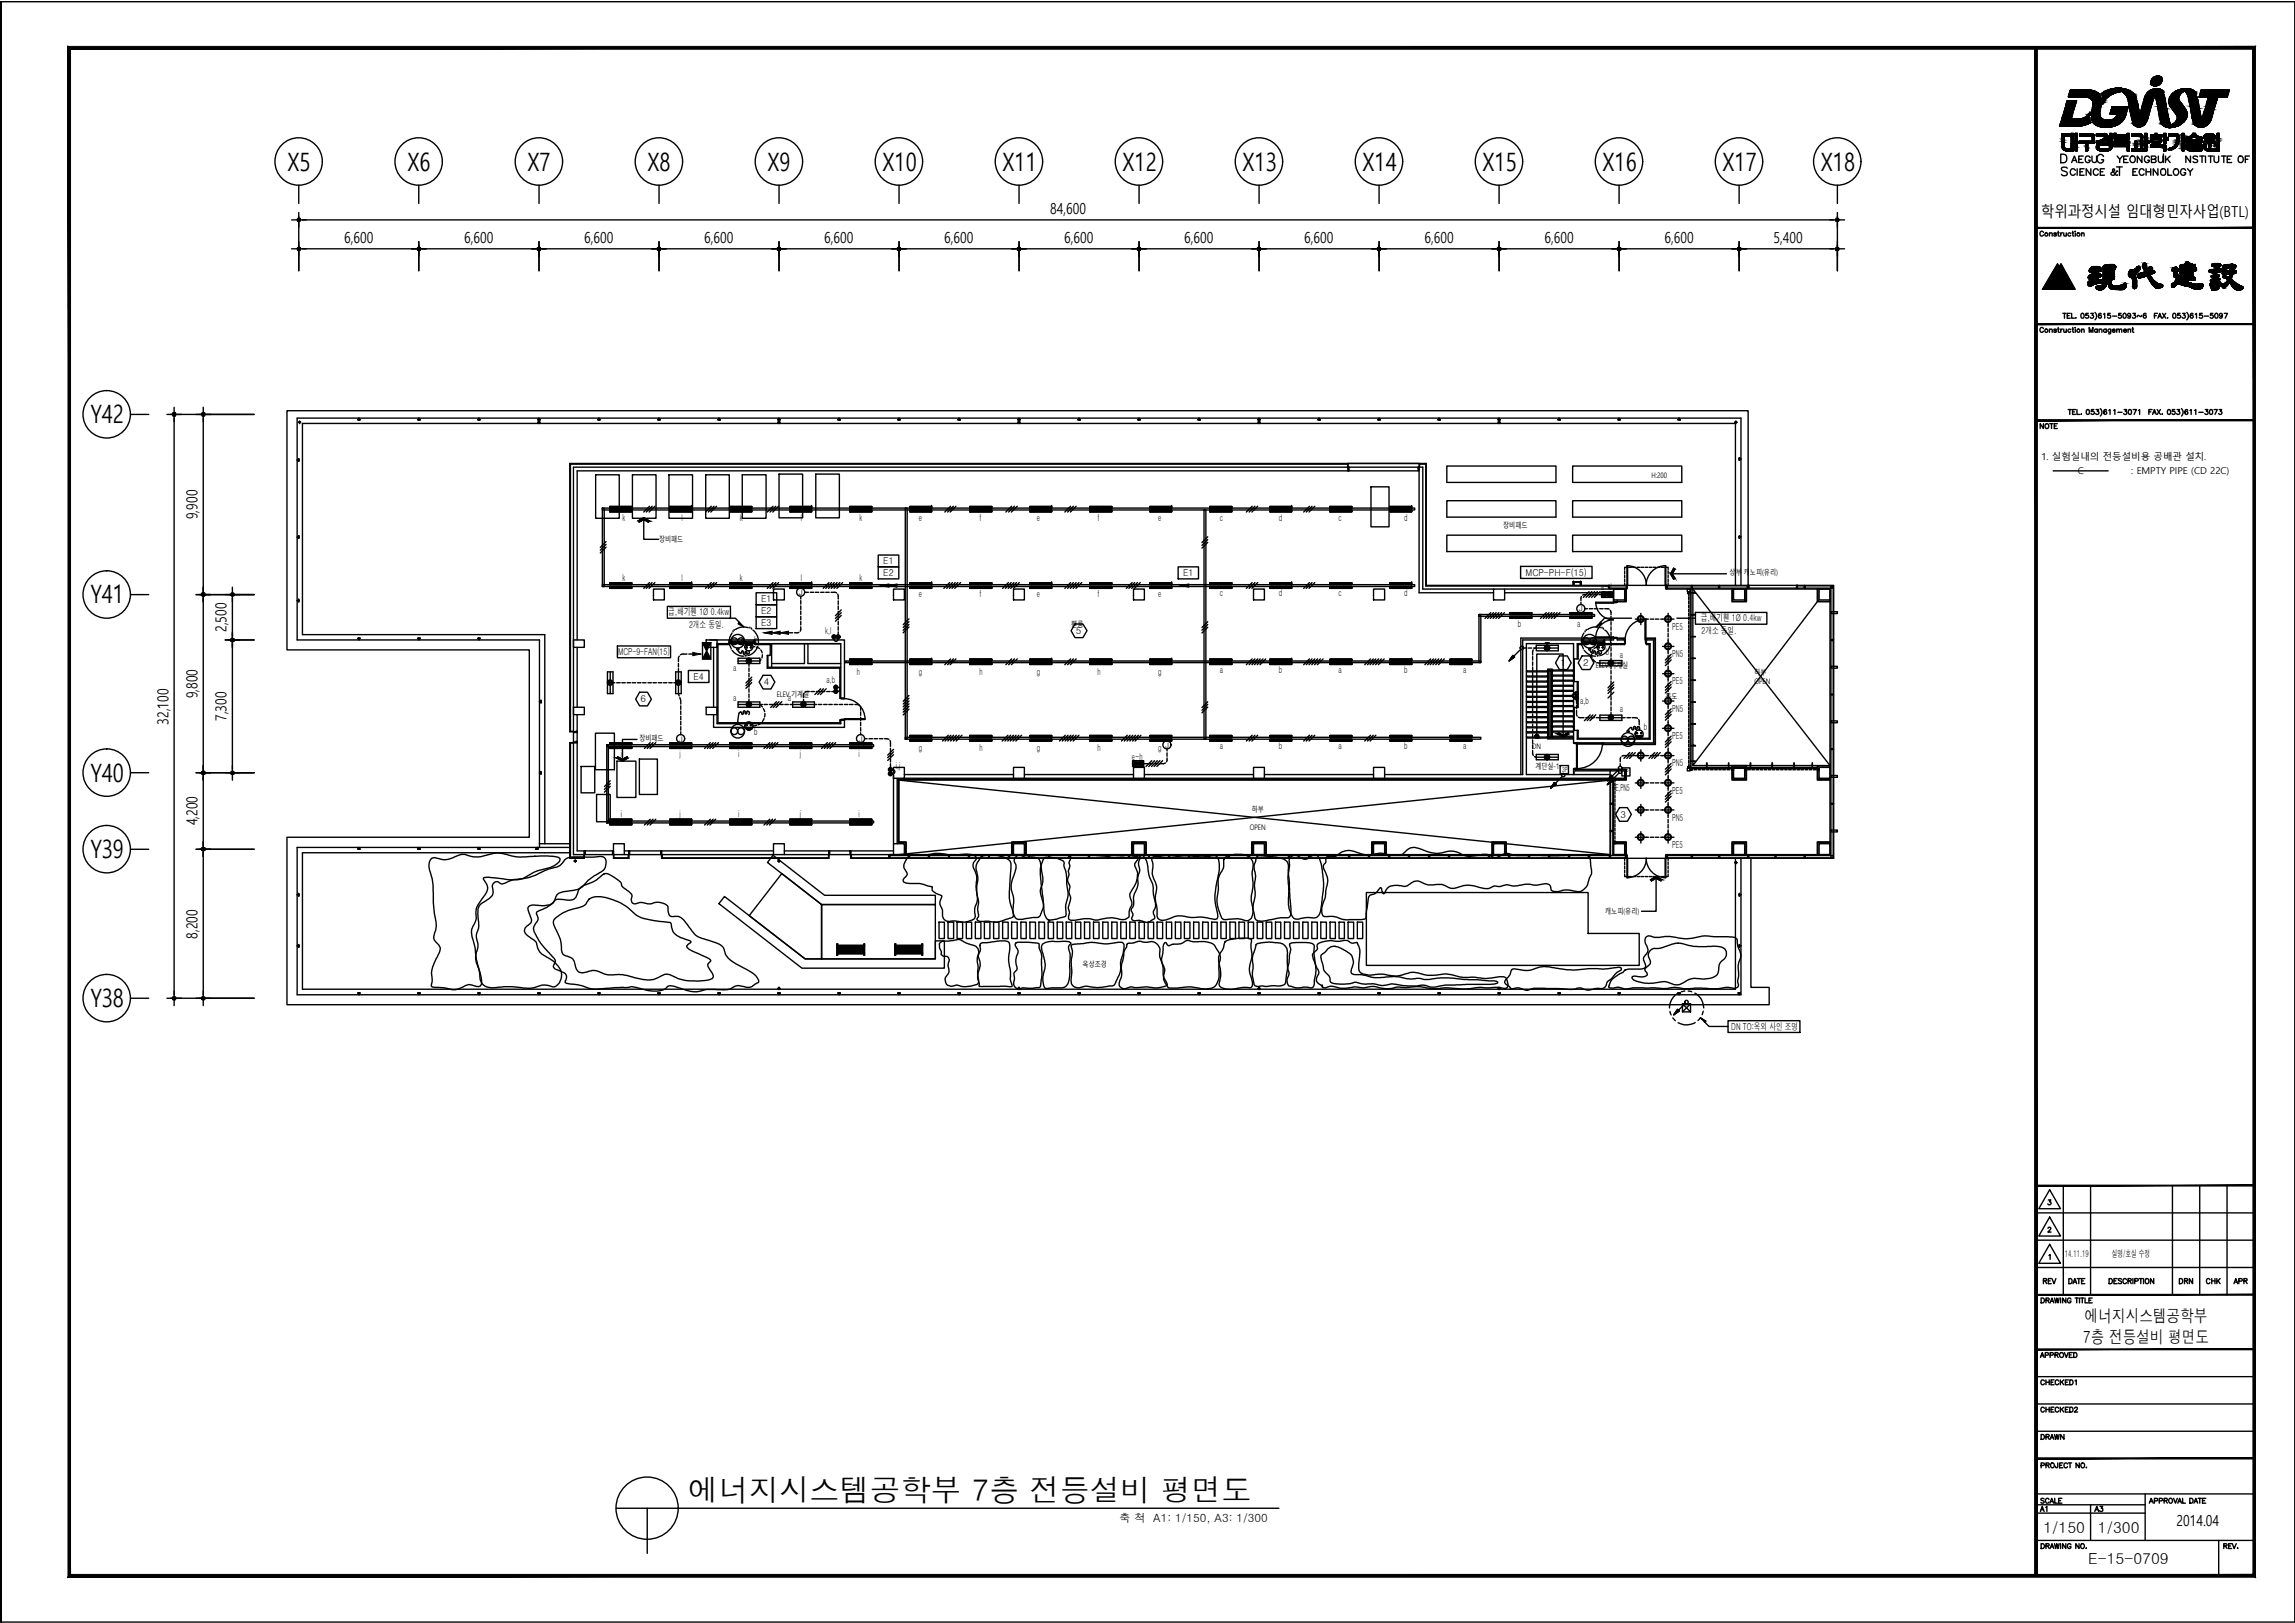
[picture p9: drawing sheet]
<svg xmlns="http://www.w3.org/2000/svg" width="420mm" height="297mm" viewBox="0 0 420 297" stroke-linecap="round" stroke-linejoin="round" font-family="sans-serif">
<defs><g id="words">
<text font-size="5.6" x="126" y="274.7">에너지시스템공학부 7층 전등설비 평면도</text>
<g font-size="4.6">
<text x="52.6" y="31.2">X5</text>
<text x="74.6" y="31.2">X6</text>
<text x="96.6" y="31.2">X7</text>
<text x="118.5" y="31.2">X8</text>
<text x="140.5" y="31.2">X9</text>
<text x="161.5" y="31.2">X10</text>
<text x="183.5" y="31.2">X11</text>
<text x="205.5" y="31.2">X12</text>
<text x="227.5" y="31.2">X13</text>
<text x="249.4" y="31.2">X14</text>
<text x="271.4" y="31.2">X15</text>
<text x="293.4" y="31.2">X16</text>
<text x="315.3" y="31.2">X17</text>
<text x="333.3" y="31.2">X18</text>
<text x="16.6" y="77.5">Y42</text>
<text x="16.6" y="110.4">Y41</text>
<text x="16.6" y="143.1">Y40</text>
<text x="16.6" y="157">Y39</text>
<text x="16.6" y="184.3">Y38</text>
</g>
<g font-size="4">
<text x="372.5" y="278">A1</text>
<text x="382.8" y="278">A3</text>
</g>
<g font-size="3.5">
<text x="373.2" y="236">REV</text>
<text x="397.9" y="236">DRN</text>
<text x="403.2" y="236">CHK</text>
<text x="408.2" y="236">APR</text>
<text x="372.9" y="264.6">DRAWN</text>
</g>
<g font-size="3.1">
<text x="381.3" y="245.7">7층 전등설비 평면도</text>
<text x="381.7" y="241.9">에너지시스템공학부</text>
</g>
<g font-size="2.8">
<text x="192.2" y="39.2">84,600</text>
<text x="373.7" y="39.7">학위과정시설 임대형민자사업(BTL)</text>
<text x="63" y="44.5">6,600</text>
<text x="85" y="44.5">6,600</text>
<text x="106.9" y="44.5">6,600</text>
<text x="128.9" y="44.5">6,600</text>
<text x="150.9" y="44.5">6,600</text>
<text x="172.8" y="44.5">6,600</text>
<text x="194.8" y="44.5">6,600</text>
<text x="216.8" y="44.5">6,600</text>
<text x="238.8" y="44.5">6,600</text>
<text x="260.8" y="44.5">6,600</text>
<text x="282.7" y="44.5">6,600</text>
<text x="304.7" y="44.5">6,600</text>
<text x="324.7" y="44.5">5,400</text>
<text x="36.2" y="95" transform="rotate(-90 36.2 95)">9,900</text>
<text x="41.5" y="115.7" transform="rotate(-90 41.5 115.7)">2,500</text>
<text x="36.2" y="127.8" transform="rotate(-90 36.2 127.8)">9,800</text>
<text x="41.5" y="132" transform="rotate(-90 41.5 132)">7,300</text>
<text x="30.8" y="132.6" transform="rotate(-90 30.8 132.6)">32,100</text>
<text x="36.2" y="151.1" transform="rotate(-90 36.2 151.1)">4,200</text>
<text x="36.2" y="171.8" transform="rotate(-90 36.2 171.8)">8,200</text>
<text x="374.1" y="280.5">1/150</text>
<text x="384.1" y="280.5">1/300</text>
<text x="398.4" y="279.2">2014.04</text>
<text x="382.3" y="286.2">E-15-0709</text>
</g>
<text font-size="2.1" x="204.9" y="278.5">축 척 A1: 1/150, A3: 1/300</text>
<g font-size="1.7">
<text x="373.7" y="84.3">1. 실험실내의 전등설비용 공배관 설치.</text>
<text x="380.4" y="86.7">C</text>
<text x="390.2" y="86.8">: EMPTY PIPE (CD 22C)</text>
<text x="114" y="95.4">k</text>
<text x="124.8" y="95.4">l</text>
<text x="135.4" y="95.4">k</text>
<text x="146.6" y="95.4">l</text>
<text x="157.4" y="95.4">k</text>
<text x="168.2" y="95.4">e</text>
<text x="179.3" y="95.4">f</text>
<text x="189.8" y="95.4">e</text>
<text x="200.9" y="95.4">f</text>
<text x="212" y="95.4">e</text>
<text x="223.3" y="95.4">c</text>
<text x="234.1" y="95.4">d</text>
<text x="245" y="95.4">c</text>
<text x="257" y="95.4">d</text>
<text x="114" y="106.3">k</text>
<text x="124.8" y="106.3">l</text>
<text x="135.4" y="106.3">k</text>
<text x="146.6" y="106.3">l</text>
<text x="157.4" y="106.3">k</text>
<text x="161.7" y="105.5">E2</text>
<text x="161.7" y="103.3">E1</text>
<text x="216.6" y="105.5">E1</text>
<text x="279.3" y="105.4">MCP-PH-F(15)</text>
<text x="122.3" y="112.6">급,배기휀 1Ø 0.4kw</text>
<text x="139.4" y="110.2">E1</text>
<text x="139.4" y="112.4">E2</text>
<text x="168.2" y="109.3">e</text>
<text x="179.3" y="109.3">f</text>
<text x="189.8" y="109.3">e</text>
<text x="200.9" y="109.3">f</text>
<text x="212" y="109.3">e</text>
<text x="223.3" y="109.1">c</text>
<text x="234.1" y="109.1">d</text>
<text x="245" y="109.1">c</text>
<text x="257" y="109.1">d</text>
<text x="293.1" y="108.1">a~d</text>
<text x="311.4" y="113.7">급,배기휀 1Ø 0.4kw</text>
<text x="113.2" y="119.9">MCP-9-FAN(15)</text>
<text x="126.2" y="114.9">2개소 동일.</text>
<text x="138" y="117.6">b</text>
<text x="139.4" y="114.6">E3</text>
<text x="151.1" y="116.1">k,l</text>
<text x="197" y="116">5</text>
<text x="277.9" y="114.7">b</text>
<text x="288.8" y="114.7">a</text>
<text x="294" y="119.8">b</text>
<text x="306.2" y="115.3">PE5</text>
<text x="311.5" y="116">2개소 동일.</text>
<text x="127" y="124.4">E4</text>
<text x="134.2" y="122.8">a</text>
<text x="139.8" y="125.4">4</text>
<text x="151.3" y="125">a,b</text>
<text x="156.8" y="123.6">h</text>
<text x="168.2" y="123.6">g</text>
<text x="179.3" y="123.6">h</text>
<text x="189.8" y="123.6">g</text>
<text x="200.9" y="123.6">h</text>
<text x="212" y="123.6">g</text>
<text x="223.3" y="123.1">a</text>
<text x="234.1" y="123.1">b</text>
<text x="245" y="123.1">a</text>
<text x="257" y="123.1">b</text>
<text x="267.9" y="123.1">a</text>
<text x="285.7" y="121.8">1</text>
<text x="289.8" y="121.8">2</text>
<text x="296.5" y="120.4">a</text>
<text x="306.2" y="120.3">PN5</text>
<text x="306.2" y="125.3">PE5</text>
<text x="117.3" y="128.5">6</text>
<text x="134.2" y="128.3">a</text>
<text x="144.2" y="128.3">a</text>
<text x="289.3" y="128.8">a,b</text>
<text x="296.5" y="130.4">a</text>
<text x="306.2" y="130.2">PN5</text>
<text x="138" y="134.5">b</text>
<text x="168.2" y="137.5">g</text>
<text x="179.3" y="137.5">h</text>
<text x="189.8" y="137.5">g</text>
<text x="200.9" y="137.5">h</text>
<text x="212" y="137.5">g</text>
<text x="223.3" y="137.1">a</text>
<text x="234.1" y="137.1">b</text>
<text x="245" y="137.1">a</text>
<text x="257" y="137.1">b</text>
<text x="267.9" y="137.1">a</text>
<text x="300.9" y="133.7">b</text>
<text x="306.2" y="135.2">PE5</text>
<text x="113.7" y="138.5">i</text>
<text x="124.4" y="138.5">j</text>
<text x="135.2" y="138.5">i</text>
<text x="146.4" y="138.5">j</text>
<text x="157.2" y="138.5">i</text>
<text x="164" y="140.7">i,j</text>
<text x="207.2" y="139">e~h</text>
<text x="306.2" y="140.2">PN5</text>
<text x="113.7" y="149.5">i</text>
<text x="124.4" y="149.5">j</text>
<text x="135.2" y="149.5">i</text>
<text x="146.4" y="149.5">j</text>
<text x="157.2" y="149.5">i</text>
<text x="295.2" y="144.7">PE,PN5</text>
<text x="296.7" y="149.6">3</text>
<text x="306.2" y="145.2">PE5</text>
<text x="306.2" y="150.2">PN5</text>
<text x="306.2" y="155.2">PE5</text>
<text x="316.9" y="188.5">DN TO:옥외 사인 조명</text>
<text x="378" y="230.1">14.11.19</text>
<text x="386.6" y="230.1">실명/호실 수정</text>
</g>
<g font-size="1.4">
<text x="302.3" y="87.5">H:200</text>
<text x="120.6" y="99.2">장비패드</text>
<text x="275.2" y="96.6">장비패드</text>
<text x="316.7" y="105.2">상부 캐노피(유리)</text>
<text x="146.3" y="109">J</text>
<text x="289.1" y="111.9">J</text>
<text x="196.1" y="114.8">휀룸</text>
<text x="292.1" y="122.3">ELEV.기계실</text>
<text x="321.2" y="125.1">OPEN</text>
<text x="321.2" y="123.6">하부</text>
<text x="142.2" y="127.6">ELEV.기계실</text>
<text x="304.9" y="127.9">복도</text>
<text x="117.1" y="135.7">장비패드</text>
<text x="124.3" y="135.7">J</text>
<text x="157.3" y="135.7">J</text>
<text x="213.4" y="136.9">J</text>
<text x="280.5" y="137.1">DN</text>
<text x="281.1" y="140.7">계단실-1</text>
<text x="229.2" y="148.5">하부</text>
<text x="228.8" y="151.9">OPEN</text>
<text x="293.9" y="167.2">캐노피(유리)</text>
<text x="198.2" y="177">옥상조경</text>
</g>
<g font-size="1.2">
<text x="286" y="141.3">3P</text>
<text x="297.4" y="141.7">P</text>
</g>
</g></defs>
<g fill="none" stroke="#000" stroke-width=".25">
<path d="M110.3 93h148.7v.3h-148.7zM110.3 93h.3v14.3h-.3zM111.6 93.7h.1M111.6 93h.1M111.6 92.7l.3 .3M111.6 92.9l.2 .1M111.6 93.4l.3 .3M111.6 93.5l.2 .2M111.6 93.6l.1 .1M111.6 92.7h4.1v.3l-.4-.3 .4 .2M111.6 92.8l.3 .2M111.6 92.8l.2 .2"/>
<path d="M111.6 92.9l.1 .1M111.6 93.7h4.1M111.6 92.7v.3M111.6 93.3v.4M111.7 93.3l.3 .4M111.7 92.7l.3 .3M111.7 93.3l.4 .4M111.7 92.7l.4 .3M111.8 93.3l.3 .4M111.8 92.7l.3 .3M111.8 93.3l.4 .4M111.8 92.7l.4 .3"/>
<path d="M112 93.3l.4 .4M112 92.7l.4 .3M112.1 92.7l.3 .3M112.1 93.3l.3 .4M112.1 93.3l.4 .4-.3-.4M112.1 92.7l.4 .3-.3-.3M112.3 93.3l.3 .4M112.3 92.7l.3 .3M112.4 92.7l.3 .3M112.4 93.3l.3 .4M112.4 93.3l.4 .4M112.4 92.7l.4 .3"/>
<path d="M112.5 92.7l.3 .3M112.6 93.3l.3 .4M112.6 92.7l.3 .3M112.7 92.7l.3 .3M112.7 93.3l.3 .4M112.7 93.3l.4 .4-.3-.4M112.7 92.7l.4 .3M112.9 93.3l.3 .4M112.9 92.7l.3 .3M112.9 93.3l.4 .4M112.9 92.7l.4 .3M113 93.3l.4 .4"/>
<path d="M113 92.7l.4 .3M113.1 93.3l.3 .4M113.2 92.7l.3 .3M113.2 93.3l.3 .4M113.2 93.3l.4 .4M113.2 92.7l.4 .3M113.3 93.3l.4 .4M113.3 92.7l.4 .3M113.4 93.3l.3 .4M113.4 92.7l.3 .3M113.5 93.3l.2 .4M113.5 92.7l.2 .3"/>
<path d="M113.5 93.3l.3 .4M113.5 92.7l.3 .3M113.5 93.3l.4 .4M113.5 92.7l.4 .3M113.7 93.3l.3 .4M113.7 92.7l.3 .3M113.8 93.3l.4 .4M113.8 92.7l.4 .3M113.9 93.3l.4 .4M113.9 92.7l.4 .3M114 93.7l-.4-.4 .4 .4M114 93l-.4-.3 .4 .3"/>
<path d="M114 93.3l.3 .4M114 92.7l.3 .3M114.1 93.3l.3 .4M114.1 92.7l.3 .3M114.1 93.3l.4 .4M114.1 92.7l.4 .3M114.2 93.3l.4 .4M114.2 92.7l.4 .3M114.3 93.3l.3 .4M114.3 92.7l.3 .3M114.4 93.3l.4 .4-.3-.4M114.4 92.7l.3 .3"/>
<path d="M114.4 92.7l.4 .3-.3-.3M114.6 93.3l.3 .4M114.6 92.7l.3 .3M114.7 93.3l.3 .4M114.7 92.7l.4 .3M114.7 93.3l.4 .4M114.8 93.3l.3 .4M114.8 92.7l.3 .3M114.9 93.3l.3 .4M114.9 92.7l.3 .3M115 93.3l.3 .4-.3-.4M115 92.7l.4 .3"/>
<path d="M115.1 93.3l.3 .4M115.1 92.7l.3 .3M115.1 93.3l.4 .4M115.1 92.7l.4 .3M115.2 92.7l.3 .3M115.3 93.3l.3 .4M115.3 92.7l.3 .3M115.4 93.3l.3 .2M115.4 92.7l.3 .2M115.5 93.3l.2 .2M115.5 92.7l.2 .1M115.6 93.3l.1 .1"/>
<path d="M115.6 92.7l.1 .1M115.7 93.6l-.4-.3 .4 .4M115.7 93.3v.4M122.6 93.7h.1M122.6 93h.1M122.6 93.7h4M122.6 92.8l.3 .2M122.6 92.9l.2 .1M122.6 92.9l.1 .1M122.6 93.7v-.4l.4 .4M122.6 93.4l.3 .3M122.6 93.5l.2 .2"/>
<path d="M122.6 93.6l.1 .1M122.6 92.8l.2 .2M122.7 93.3l.4 .4M122.7 92.7l.4 .3M122.8 93.3l.3 .4M122.8 92.7l.3 .3M122.9 92.7l.2 .3M122.9 93.3l.2 .4M122.9 93.3l.3 .4M122.9 92.7l.4 .3M122.9 93l-.3-.3 .4 .3M122.9 93.3l.4 .4"/>
<path d="M123 93.3l.4 .4M123 92.7l.4 .3M123.1 93.3l.3 .4M123.1 92.7l.3 .3M123.2 93.3l.4 .4M123.3 93.3l.4 .4M123.3 92.7l.4 .3M123.4 92.7l.3 .3M123.4 93.3l.3 .4M123.5 93.3l.3 .4M123.5 92.7l.3 .3M123.5 93.3l.4 .4"/>
<path d="M123.5 92.7l.4 .3M123.5 93l-.3-.3 .4 .3M123.6 93.3l.4 .4M123.6 92.7l.4 .3M123.7 93.3l.3 .4M123.7 92.7l.3 .3M123.8 93.3l.4 .4M123.8 92.7l.4 .3M123.9 92.7l.3 .3M123.9 93.3l.3 .4M124 93.3l.3 .4M124 92.7l.3 .3"/>
<path d="M124.1 93.3l.3 .4M124.1 92.7l.3 .3M124.1 93.3l.4 .4M124.1 92.7l.4 .3M124.2 92.7l.3 .3M124.2 93.3l.3 .4M124.2 93.3l.4 .4M124.2 92.7l.4 .3M124.3 93.3l.3 .4M124.3 92.7l.3 .3M124.4 93.3l.3 .4M124.4 92.7l.3 .3"/>
<path d="M124.4 93.3l.4 .4M124.4 92.7l.4 .3M124.5 93.3l.4 .4M124.5 92.7l.4 .3M124.7 93.3l.3 .4M124.7 92.7l.3 .3M124.7 93.3l.4 .4M124.7 92.7l.4 .3M124.8 93.3l.3 .4M124.8 92.7l.3 .3M124.8 93.3l.4 .4M124.8 92.7l.4 .3"/>
<path d="M124.9 93.3l.3 .4M124.9 92.7l.3 .3M125 93.3l.3 .4M125 92.7l.3 .3M125 93.3l.4 .4M125.1 92.7l.3 .3M125.1 93.3l.4 .4M125.1 92.7l.4 .3-.3-.3M125.3 93.3l.3 .4M125.3 92.7l.3 .3M125.3 92.7l.4 .3M125.3 93.3l.4 .4"/>
<path d="M125.4 93.3l.4 .4M125.4 92.7l.4 .3M125.5 93.3l.3 .4M125.5 92.7l.3 .3M125.6 93.3l.3 .4M125.6 92.7l.3 .3M125.6 93.3l.4 .4M125.6 92.7l.4 .3M125.7 93.3l.4 .4M125.7 92.7l.4 .3M125.8 93.3l.4 .4M125.8 92.7l.4 .3"/>
<path d="M125.9 93.3l.3 .4M125.9 92.7l.3 .3M125.9 93.3l.4 .4M125.9 92.7l.4 .3M126.1 93.3l.3 .4M126.2 93.3l.3 .4M126.2 92.7l.3 .3M126.2 93.3l.4 .4M126.2 92.7l.4 .3M126.3 93.3l.3 .4M126.3 92.7l.3 .3M126.4 93.7l-.4-.4 .4 .4"/>
<path d="M126.4 93.3l.2 .3M126.4 93l-.4-.3 .4 .3M126.4 92.7l.2 .2M126.5 93.3l.1 .2M126.5 92.7l.1 .1M126.5 93.3l.1 .1M126.6 92.7h.1M126.6 92.7h-4v.3M126.6 92.7v.3M126.6 93.3v.4M133.6 93.7h.1M133.6 93h.1"/>
<path d="M133.6 92.7h4v.3l-.4-.3M133.6 93.7h4M133.6 92.7l.3 .3M133.6 92.9l.1 .1M133.6 93.4l.3 .3M133.6 93.5l.2 .2M133.6 93.5l.1 .2M133.6 93.6l.1 .1M133.6 92.8l.3 .2M133.6 92.8l.2 .2M133.6 92.7v.3M133.6 93.3v.4"/>
<path d="M133.6 93.3l.4 .4M133.6 92.7l.4 .3M133.7 93.3l.3 .4M133.8 93.3l.3 .4M133.8 92.7l.4 .3M133.8 93.3l.4 .4M133.9 92.7l.3 .3M133.9 93.3l.4 .4M134.1 93.3l.3 .4M134.1 92.7l.3 .3M134.1 93.3l.4 .4M134.1 92.7l.4 .3"/>
<path d="M134.2 93.3l.3 .4M134.2 93.3l.4 .4M134.2 92.7l.4 .3M134.3 93.3l.3 .4M134.3 92.7l.3 .3M134.3 93l-.3-.3 .3 .3M134.4 92.7l.3 .3M134.4 93.3l.3 .4M134.4 93.3l.4 .4M134.4 92.7l.4 .3M134.5 93.3l.4 .4M134.5 92.7l.4 .3"/>
<path d="M134.7 92.7l.3 .3M134.7 93.3l.3 .4M134.7 93.3l.4 .4-.4-.4M134.7 92.7l.4 .3-.4-.3M134.8 93.3l.4 .4M134.8 92.7l.4 .3M134.9 93.3l.3 .4M135 92.7l.3 .3M135 93.3l.3 .4M135 93.3l.4 .4M135 92.7l.4 .3M135.1 93.3l.4 .4"/>
<path d="M135.1 92.7l.4 .3M135.2 92.7l.4 .3M135.2 93.3l.4 .4M135.3 93.3l.3 .4M135.3 92.7l.4 .3M135.3 93.3l.4 .4M135.4 93.3l.3 .4M135.4 92.7l.3 .3M135.5 93.3l.3 .4M135.5 92.7l.3 .3M135.6 92.7l.4 .3M135.7 93.3l.3 .4"/>
<path d="M135.7 92.7l.3 .3M135.8 93.3l.3 .4M135.8 92.7l.3 .3M135.9 93.3l.4 .4M135.9 92.7l.3 .3M135.9 93.7l-.3-.4 .4 .4M135.9 92.7l.4 .3M136 93.3l.3 .4M136 92.7l.3 .3M136.1 93.3l.3 .4M136.1 92.7l.3 .3M136.3 92.7l.3 .3"/>
<path d="M136.4 93.3l.3 .4M136.4 92.7l.3 .3M136.5 93.3l.4 .4M136.5 92.7l.4 .3M136.5 93.7l-.3-.4 .4 .4M136.5 93l-.3-.3 .4 .3M136.6 93.3l.3 .4M136.6 92.7l.3 .3M136.7 93.3l.3 .4M136.7 92.7l.3 .3M136.8 93.3l.3 .4M136.8 92.7l.3 .3"/>
<path d="M136.8 93.3l.4 .4M136.8 92.7l.4 .3M136.9 93.3l.3 .4M136.9 93.3l.4 .4-.3-.4M136.9 92.7l.4 .3-.3-.3M137.1 93.3l.3 .4M137.1 92.7l.3 .3M137.1 93.3l.4 .4M137.1 92.7l.4 .3M137.2 93.3l.3 .4M137.2 93.3l.4 .4M137.3 93.3l.3 .4"/>
<path d="M137.4 93.3l.2 .3M137.4 92.7l.2 .2M137.4 93.3l.2 .2M137.5 93.3l.1 .2M137.5 92.7l.1 .1M137.5 93.3l.1 .1M137.6 93.3v.1M137.6 93.3v.4M144.6 93.7h.1M144.6 93h.1M144.6 93.7h4M144.6 92.9l.1 .1"/>
<path d="M144.6 93.7v-.4l.3 .4M144.6 93.4l.3 .3M144.6 93.5l.2 .2M144.6 93.6l.1 .1M144.6 92.8l.3 .2M144.6 92.8l.2 .2M144.7 93.3l.3 .4M144.7 92.7l.3 .3M144.7 93.3l.4 .4M144.7 92.7l.4 .3M144.8 92.7l.3 .3M144.8 93.3l.3 .4"/>
<path d="M144.9 93.3l.3 .4-.3-.4M144.9 92.7l.3 .3-.3-.3M144.9 93l-.3-.3 .3 .3M145 93.3l.3 .4M145 92.7l.3 .3M145 93.3l.4 .4M145 92.7l.4 .3M145.1 92.7l.3 .3M145.1 93.3l.3 .4M145.2 93.3l.3 .4M145.2 92.7l.3 .3M145.3 93.3l.4 .4"/>
<path d="M145.3 92.7l.4 .3M145.4 92.7l.3 .3M145.4 93.3l.3 .4M145.5 93.3l.3 .4M145.5 92.7l.3 .3M145.6 93.3l.3 .4M145.6 92.7l.4 .3M145.6 93.3l.4 .4M145.7 92.7l.3 .3M145.8 93.3l.3 .4M145.9 93.3l.4 .4M145.9 92.7l.3 .3"/>
<path d="M145.9 92.7l.4 .3M146 93.3l.3 .4M146.1 93.3l.3 .4M146.1 92.7l.3 .3M146.1 93l-.3-.3 .3 .3M146.2 92.7l.3 .3M146.2 93.3l.3 .4M146.2 93.3l.4 .4M146.2 92.7l.4 .3M146.3 93.3l.3 .4M146.3 92.7l.3 .3M146.3 92.7l.4 .3"/>
<path d="M146.5 93.3l.3 .4M146.5 92.7l.3 .3M146.5 93.3l.4 .4M146.5 92.7l.4 .3M146.6 93.3l.3 .4M146.6 92.7l.3 .3M146.6 93.3l.4 .4M146.6 92.7l.4 .3M146.7 93.7l-.3-.4 .3 .4M146.7 93.3l.3 .4M146.7 92.7l.3 .3M146.8 93.3l.3 .4"/>
<path d="M146.8 92.7l.3 .3M146.8 93.3l.4 .4M146.8 92.7l.4 .3M146.9 93.3l.3 .4M146.9 92.7l.3 .3M146.9 93.3l.4 .4M146.9 92.7l.4 .3M147 93.3l.4 .4M147 92.7l.3 .3M147 92.7l.4 .3M147.1 93.3l.4 .4M147.1 92.7l.4 .3"/>
<path d="M147.2 93.3l.3 .4M147.2 92.7l.3 .3M147.3 93.3l.3 .4M147.3 92.7l.3 .3M147.3 93.3l.4 .4M147.3 92.7l.4 .3M147.4 93.3l.3 .4M147.4 92.7l.3 .3M147.4 93.3l.4 .4M147.4 92.7l.4 .3M147.5 93.3l.3 .4M147.5 92.7l.3 .3"/>
<path d="M147.6 93.3l.4 .4M147.6 92.7l.3 .3M147.6 92.7l.4 .3M147.7 93.3l.4 .4M147.7 92.7l.3 .3-.3-.3M147.8 93.3l.3 .4M147.8 92.7l.3 .3M147.9 93.3l.3 .4M147.9 92.7l.4 .3M147.9 93.3l.4 .4M148 93.3l.3 .4M148 92.7l.4 .3"/>
<path d="M148.1 92.7l.3 .3M148.2 93.3l.3 .4M148.2 92.7l.3 .3M148.3 93.3l.3 .4M148.3 92.7l.3 .3v-.3M148.3 93.3l.3 .3M148.4 93.7l-.4-.4 .4 .4M148.4 92.7l.2 .2M148.5 93.3l.1 .2M148.5 92.7l.1 .1M148.5 93.3l.1 .1M148.6 92.7h.1"/>
<path d="M148.6 92.7h-4v.3M148.6 93.3v.4M155.6 92.7h4v.3l-.3-.3M155.6 93.3v.4h4M155.6 92.7l.3 .3M155.6 92.9l.1 .1M155.6 93.4l.3 .3M155.6 93.4l.2 .3M155.6 93.5l.2 .2M155.6 93.5l.1 .2M155.6 93.6l.1 .1M155.6 92.8l.2 .2"/>
<path d="M155.6 92.7v.3M155.6 93.3l.4 .4M155.6 92.7l.4 .3M155.7 93.3l.3 .4M155.7 92.7l.3 .3M155.7 93.3l.4 .4M155.7 92.7l.4 .3M155.8 93.3l.3 .4M155.8 92.7l.3 .3M155.9 92.7l.3 .3M155.9 93.3l.3 .4M155.9 92.7l.4 .3"/>
<path d="M156 93.3l.4 .4M156 92.7l.4 .3M156.1 93.3l.3 .4M156.1 92.7l.3 .3M156.1 93.3l.4 .4M156.1 92.7l.4 .3M156.2 93.3l.3 .4M156.2 92.7l.4 .3M156.3 93.3l.3 .4M156.3 93.7l-.3-.4 .3 .4M156.3 93.3l.4 .4M156.3 92.7l.4 .3"/>
<path d="M156.4 93.3l.4 .4M156.4 92.7l.4 .3M156.5 93.3l.4 .4M156.5 92.7l.3 .3M156.5 92.7l.4 .3M156.6 92.7l.3 .3M156.6 93.3l.3 .4M156.7 93.3l.3 .4M156.7 92.7l.4 .3M156.7 93.3l.4 .4M156.8 93.3l.3 .4M156.8 92.7l.3 .3"/>
<path d="M156.8 93.3l.4 .4M156.8 92.7l.4 .3M156.9 92.7l.3 .3M156.9 93.3l.3 .4M157 93.3l.4 .4M157 92.7l.4 .3M157.1 93.3l.4 .4M157.1 92.7l.4 .3M157.2 92.7l.3 .3M157.2 93.3l.3 .4M157.3 93.3l.3 .4-.3-.4M157.3 92.7l.3 .3-.3-.3"/>
<path d="M157.4 93.3l.3 .4M157.4 92.7l.3 .3M157.4 93.3l.4 .4M157.4 92.7l.4 .3M157.5 93.3l.3 .4M157.6 93.3l.3 .4M157.6 92.7l.3 .3M157.7 93.3l.3 .4M157.7 92.7l.3 .3M157.7 93.3l.4 .4M157.7 92.7l.4 .3M157.9 93.3l.3 .4"/>
<path d="M157.9 92.7l.3 .3M158 93.3l.3 .4M158 92.7l.3 .3M158 93.3l.4 .4M158 92.7l.4 .3M158.1 93.3l.3 .4M158.1 92.7l.3 .3M158.3 93.3l.3 .4M158.3 92.7l.3 .3M158.3 93.3l.4 .4M158.3 92.7l.4 .3M158.4 92.7l.3 .3"/>
<path d="M158.5 93.3l.3 .4M158.5 92.7l.3 .3M158.5 93.7l-.3-.4 .3 .4M158.5 93l-.3-.3 .3 .3M158.5 92.7l.4 .3M158.5 93.3l.4 .4M158.6 93.3l.4 .4M158.6 92.7l.4 .3M158.7 93.3l.3 .4M158.8 93.3l.4 .4M158.8 92.7l.4 .3M158.9 93.3l.4 .4"/>
<path d="M158.9 92.7l.4 .3M159 93.3l.3 .4-.3-.4M159 92.7l.3 .3-.3-.3M159.1 93.7l-.3-.4 .3 .4M159.1 93.3l.3 .4M159.1 93l-.3-.3 .3 .3M159.1 92.7l.3 .3M159.1 93.3l.4 .4M159.1 92.7l.4 .3M159.2 93.3l.4 .4M159.2 92.7l.4 .3M159.3 93.3l.3 .4"/>
<path d="M159.3 93.3l.3 .3M159.3 92.7l.3 .2M159.4 93.3l.2 .2M159.4 92.7l.2 .2M159.4 92.7l.2 .1M159.5 93.3l.1 .1M159.5 92.7l.1 .1M159.6 93.3v.1M159.6 93.3v.4M165.7 93h.4v42.3h-.4zM166.6 93.7h.1M166.6 93h.1"/>
<path d="M166.6 92.7h4M166.6 93.7h4M166.6 92.9l.1 .1M166.6 92.9v.1M166.6 93.4l.3 .3M166.6 93.5l.2 .2M166.6 93.6v.1M166.6 92.7l.3 .3M166.6 92.8l.2 .2M166.6 92.7v.3M166.6 93.3v.4M166.7 93.3l.3 .4"/>
<path d="M166.8 93.3l.3 .4M166.8 92.7l.3 .3M166.8 93.3l.4 .4M166.8 92.7l.4 .3M166.9 93.3l.3 .4M166.9 92.7l.3 .3M166.9 93l-.3-.3 .4 .3M166.9 93.7l-.2-.4 .3 .4M167 93.3l.3 .4M167 92.7l.3 .3M167.1 92.7l.3 .3M167.1 93.3l.3 .4"/>
<path d="M167.1 93.3l.4 .4M167.1 92.7l.4 .3M167.2 92.7l.3 .3M167.3 93.3l.3 .4M167.3 92.7l.3 .3M167.4 92.7l.3 .3M167.4 93.3l.3 .4M167.4 93.3l.4 .4-.3-.4M167.4 92.7l.4 .3-.3-.3M167.6 93.3l.3 .4M167.6 92.7l.3 .3M167.7 92.7l.3 .3"/>
<path d="M167.7 93.3l.3 .4M167.7 93.3l.4 .4M167.7 92.7l.4 .3M167.9 93.3l.3 .4M167.9 92.7l.3 .3M167.9 93.3l.4 .4M167.9 92.7l.4 .3M168 93.3l.4 .4M168 92.7l.4 .3M168.1 93.3l.3 .4M168.1 92.7l.3 .3M168.1 93.3l.4 .4"/>
<path d="M168.1 92.7l.4 .3M168.2 93.3l.3 .4M168.2 93.3l.4 .4M168.2 92.7l.4 .3M168.3 93.3l.4 .4M168.4 93.3l.3 .4M168.4 92.7l.3 .3M168.5 93.3l.3 .4M168.5 92.7l.4 .3M168.5 93.3l.4 .4M168.6 93.3l.4 .4M168.6 92.7l.4 .3"/>
<path d="M168.7 93.3l.3 .4M168.7 93l-.3-.3 .3 .3M168.7 92.7l.3 .3M168.8 93.3l.3 .4M168.8 92.7l.3 .3M168.8 93.3l.4 .4M168.8 92.7l.4 .3M168.9 93.3l.3 .4M168.9 92.7l.4 .3M169 93.3l.3 .4M169 92.7l.3 .3M169.1 93.3l.4 .4"/>
<path d="M169.1 92.7l.3 .3M169.1 92.7l.4 .3M169.2 93.3l.4 .4M169.2 92.7l.3 .3M169.2 92.7l.4 .3M169.3 93.3l.3 .4M169.4 93.3l.3 .4M169.4 92.7l.4 .3M169.4 93.3l.4 .4M169.5 93.3l.3 .4M169.5 92.7l.3 .3M169.5 93.3l.4 .4"/>
<path d="M169.5 92.7l.4 .3M169.6 92.7l.3 .3M169.7 93.3l.4 .4M169.7 92.7l.4 .3M169.8 93.3l.3 .4M169.8 92.7l.3 .3M169.8 93.3l.4 .4M169.8 92.7l.4 .3M169.9 93.3l.3 .4M169.9 92.7l.3 .3M170 93.3l.3 .4M170 92.7l.3 .3"/>
<path d="M170.1 93.3l.3 .4M170.1 92.7l.3 .3M170.1 93.3l.4 .4M170.1 92.7l.4 .3M170.2 93.3l.3 .4M170.3 93.3l.3 .4M170.3 92.7l.3 .3v-.3M170.3 93.3l.3 .3M170.3 92.7l.3 .2M170.4 93.3l.2 .2M170.4 92.7l.2 .1M170.5 93.3l.1 .1"/>
<path d="M170.5 92.7l.1 .1M170.6 92.7h.1M170.6 93.3v.4M177.5 92.7h4.1v.3l-.4-.3M177.5 93.3v.4h4.1M177.5 92.7l.1 .3M177.5 92.9l.2 .1M177.5 93.4l.4 .3M177.5 93.4l.3 .3M177.5 93.5l.3 .2M177.5 93.5l.2 .2M177.5 93.6l.1 .1"/>
<path d="M177.5 92.7l.4 .3M177.5 92.8l.3 .2M177.5 92.9l.1 .1M177.6 93.3l.4 .4-.4-.4M177.6 92.7l.4 .3M177.7 93.3l.4 .4M177.7 92.7l.4 .3M177.8 92.7l.3 .3M177.8 93.3l.3 .4M177.9 93.3l.3 .4M177.9 92.7l.3 .3M177.9 93.3l.4 .4"/>
<path d="M177.9 92.7l.4 .3M178 93.3l.4 .4M178 92.7l.4 .3M178.1 93.3l.3 .4M178.1 92.7l.3 .3M178.2 93.3l.3 .4M178.2 92.7l.3 .3M178.2 93.3l.4 .4M178.2 92.7l.4 .3M178.3 93.3l.3 .4M178.3 92.7l.3 .3M178.4 93.3l.3 .4"/>
<path d="M178.4 92.7l.3 .3M178.5 93.3l.4 .4M178.5 92.7l.4 .3M178.6 93.3l.4 .4M178.6 92.7l.3 .3M178.6 92.7l.4 .3M178.7 93.3l.3 .4M178.7 92.7l.3 .3M178.8 93.3l.3 .4M178.8 92.7l.3 .3M178.8 93.3l.4 .4M178.8 92.7l.4 .3"/>
<path d="M178.9 92.7l.3 .3M178.9 93.3l.3 .4M178.9 93.3l.4 .4M178.9 92.7l.4 .3M179 92.7l.3 .3M179.1 93.3l.4 .4M179.1 92.7l.3 .3M179.1 92.7l.4 .3M179.2 92.7l.3 .3M179.2 93.3l.3 .4M179.2 93.3l.4 .4M179.2 92.7l.4 .3"/>
<path d="M179.3 93.3l.3 .4M179.4 93.3l.3 .4M179.4 92.7l.3 .3M179.5 93.3l.3 .4M179.5 92.7l.3 .3M179.5 93.3l.4 .4M179.5 92.7l.4 .3M179.6 93.3l.3 .4M179.6 92.7l.3 .3M179.7 93.3l.3 .4M179.7 92.7l.3 .3M179.7 93.3l.4 .4"/>
<path d="M179.7 92.7l.4 .3M179.8 93.3l.4 .4-.3-.4M179.8 92.7l.4 .3-.3-.3M180 93.3l.3 .4M180 92.7l.3 .3M180 92.7l.4 .3M180 93.3l.4 .4M180.1 93.3l.4 .4M180.1 92.7l.4 .3M180.2 93.3l.3 .4M180.2 92.7l.3 .3M180.3 93.3l.3 .4"/>
<path d="M180.3 92.7l.3 .3M180.3 93.3l.4 .4M180.3 92.7l.4 .3M180.4 93.3l.4 .4M180.4 92.7l.4 .3M180.6 93.3l.2 .4M180.6 92.7l.2 .3M180.6 93.3l.3 .4M180.6 92.7l.3 .3M180.6 93.3l.4 .4M180.6 92.7l.4 .3M180.8 93.3l.3 .4"/>
<path d="M180.9 93.3l.4 .4M180.9 92.7l.3 .3M180.9 92.7l.4 .3M181 93.3l.4 .4M181 92.7l.4 .3M181.1 93.7l-.4-.4 .4 .4M181.1 93l-.4-.3 .4 .3M181.1 92.7l.3 .3M181.1 93.3l.3 .4M181.2 93.3l.3 .4M181.2 93.3l.4 .4M181.4 93.3l.2 .2"/>
<path d="M181.4 92.7l.2 .1M181.5 93.3l.1 .1M181.5 92.7l.1 .1M181.6 93.5l-.3-.2 .3 .3M181.6 92.9l-.3-.2 .3 .2M181.6 93.3v.4M188.6 93.7h.1M188.6 93h.1M188.6 92.7h3.9M188.6 93.7h3.9M188.6 92.7l.2 .3M188.6 92.8l.1 .2"/>
<path d="M188.6 92.9l.1 .1M188.6 92.9v.1M188.6 93.4l.2 .3M188.6 93.5l.1 .2M188.6 93.6v.1M188.6 92.8l.2 .2M188.6 92.7v.3M188.6 93.3v.4M188.6 92.7l.3 .3M188.6 93.3l.3 .4M188.8 93.3l.3 .4M188.8 92.7l.3 .3"/>
<path d="M188.9 92.7l.3 .3M188.9 93.3l.3 .4M188.9 93.3l.4 .4M188.9 92.7l.4 .3M189 93.3l.3 .4M189 93.7l-.3-.4 .3 .4M189 92.7l.3 .3M189 93l-.3-.3 .3 .3M189.1 93.3l.3 .4M189.1 92.7l.3 .3M189.1 93.3l.4 .4M189.1 92.7l.4 .3"/>
<path d="M189.2 93.3l.4 .4M189.2 92.7l.4 .3M189.3 93.3l.3 .4M189.4 92.7l.3 .3M189.4 93.3l.3 .4M189.4 93.3l.4 .4-.4-.4M189.4 92.7l.4 .3-.4-.3M189.5 93.3l.4 .4M189.5 92.7l.4 .3M189.6 93.3l.3 .4M189.7 92.7l.2 .3M189.7 93.3l.2 .4"/>
<path d="M189.7 93.3l.4 .4M189.7 92.7l.3 .3M189.7 92.7l.4 .3M189.8 93.3l.4 .4M189.8 92.7l.4 .3M189.9 92.7l.3 .3M189.9 93.3l.3 .4M190 93.3l.4 .4-.4-.4M190 92.7l.4 .3M190.1 93.3l.4 .4M190.1 92.7l.4 .3M190.2 93.3l.3 .4"/>
<path d="M190.2 92.7l.3 .3M190.3 93.3l.4 .4M190.3 92.7l.4 .3M190.4 93.3l.4 .4M190.4 92.7l.4 .3M190.5 93.3l.3 .4M190.5 92.7l.3 .3M190.6 93.3l.3 .4M190.6 92.7l.3 .3M190.6 93.3l.4 .4M190.6 92.7l.4 .3M190.7 93.3l.3 .4"/>
<path d="M190.7 92.7l.3 .3M190.8 93.3l.3 .4M190.8 92.7l.3 .3M191 93.3l.3 .4M191 92.7l.3 .3M191.1 93.3l.3 .4M191.1 92.7l.3 .3M191.2 93.3l.4 .4M191.2 92.7l.4 .3M191.2 93.7l-.3-.4 .4 .4M191.2 93l-.3-.3 .4 .3M191.3 93.3l.3 .4"/>
<path d="M191.3 92.7l.3 .3M191.3 93.3l.4 .4M191.3 92.7l.4 .3M191.4 93.3l.3 .4M191.4 92.7l.3 .3M191.5 93.3l.3 .4M191.5 92.7l.3 .3M191.5 93.3l.4 .4M191.5 92.7l.4 .3M191.6 93.3l.4 .4-.2-.4M191.6 92.7l.4 .3M191.7 92.7l.3 .3-.2-.3"/>
<path d="M191.8 93.3l.4 .4M191.8 92.7l.4 .3M191.9 93.3l.3 .4M191.9 93.3l.4 .4M191.9 92.7l.4 .3M192 93.3l.3 .4M192.1 93.3l.3 .4M192.1 92.7l.3 .3M192.2 93.3l.3 .4M192.2 92.7l.3 .3M192.2 92.7l.3 .3v-.3M192.3 93.3l.2 .3"/>
<path d="M192.4 93.3l.1 .2M192.4 92.7l.1 .2M192.4 93.3l.1 .1M192.4 92.7l.1 .1M192.5 92.7h.1M192.5 93.3v.4M199.5 92.7h4v.3l-.3-.3M199.5 93.3v.4h4M199.5 92.7l.1 .3M199.5 92.9l.1 .1M199.5 93.4l.4 .3M199.5 93.4l.3 .3"/>
<path d="M199.5 93.5l.2 .2M199.5 93.5l.1 .2M199.5 93.6l.1 .1M199.5 92.7l.4 .3-.3-.3M199.5 92.8l.3 .2M199.5 92.8l.2 .2M199.6 93.3l.3 .4M199.7 93.3l.4 .4M199.7 92.7l.3 .3M199.7 92.7l.4 .3M199.8 93.3l.4 .4M199.8 92.7l.4 .3"/>
<path d="M199.9 92.7l.3 .3M199.9 93.3l.3 .4M200 93.3l.3 .4M200 92.7l.3 .3M200 93.3l.4 .4M200 92.7l.4 .3M200.1 92.7l.3 .3M200.1 93.3l.3 .4M200.2 93.3l.3 .4-.3-.4M200.2 92.7l.3 .3-.3-.3M200.3 93.3l.3 .4M200.3 92.7l.4 .3"/>
<path d="M200.3 93.3l.4 .4M200.4 92.7l.3 .3M200.4 93.3l.3 .4M200.4 93.3l.4 .4M200.4 92.7l.4 .3M200.5 92.7l.3 .3M200.6 93.3l.4 .4M200.6 92.7l.3 .3M200.6 92.7l.4 .3M200.7 92.7l.3 .3M200.7 93.3l.3 .4M200.7 93.3l.4 .4"/>
<path d="M200.7 92.7l.4 .3M200.8 93.3l.3 .4M200.8 92.7l.3 .3M200.9 93.3l.3 .4M200.9 92.7l.3 .3M200.9 93.3l.4 .4M200.9 92.7l.4 .3M201 92.7l.3 .3M201 93.3l.4 .4M201 92.7l.4 .3M201.2 92.7l.3 .3M201.2 93.3l.3 .4"/>
<path d="M201.3 93.3l.3 .4M201.3 92.7l.3 .3M201.3 93.3l.4 .4M201.3 92.7l.4 .3M201.4 93.3l.3 .4M201.4 92.7l.3 .3M201.5 93.3l.3 .4M201.5 92.7l.3 .3M201.5 93.3l.4 .4M201.5 92.7l.4 .3M201.6 93.3l.4 .4M201.6 92.7l.4 .3"/>
<path d="M201.7 92.7l.3 .3M201.8 93.3l.3 .4M201.8 92.7l.3 .3M201.8 93.3l.3 .4-.3-.4M201.8 92.7l.4 .3M201.9 93.3l.4 .4M201.9 92.7l.4 .3M202 93.3l.3 .4M202 93.3l.4 .4M202 92.7l.4 .3M202.1 93.3l.3 .4M202.1 92.7l.3 .3"/>
<path d="M202.1 93.3l.4 .4M202.1 92.7l.4 .3M202.2 93.3l.4 .4M202.2 92.7l.4 .3M202.3 93.3l.3 .4M202.3 92.7l.3 .3M202.4 93.3l.4 .4M202.4 92.7l.3 .3-.3-.3M202.5 93.3l.3 .4M202.5 92.7l.3 .3M202.6 93.3l.3 .4M202.6 92.7l.3 .3"/>
<path d="M202.7 93.3l.3 .4M202.7 92.7l.4 .3M202.7 93.3l.4 .4M202.8 93.3l.3 .4M202.8 92.7l.3 .3M202.9 93.3l.3 .4M202.9 92.7l.3 .3M203 93.3l.4 .4M203 92.7l.4 .3M203.1 93.3l.3 .4M203.1 92.7l.3 .3M203.2 93.3l.3 .4"/>
<path d="M203.2 92.7l.3 .3M203.4 93.3l.1 .2M203.4 92.7l.1 .1M203.5 93.3v.1M203.5 92.7v.1M203.5 93.5l-.2-.2 .2 .3M203.5 92.9l-.2-.2 .2 .2M203.5 93.3v.4M210.5 93.7h.1M210.5 93h.1M210.5 92.7h4M210.5 93.7h4"/>
<path d="M210.5 92.7l.4 .3M210.5 92.8l.2 .2M210.5 92.9l.2 .1-.2-.1M210.5 93.4l.3 .3M210.5 93.5l.2 .2M210.5 93.6l.1 .1M210.5 92.8l.3 .2M210.5 92.7v.3M210.5 93.3v.4M210.6 93.3l.3 .4M210.6 92.7l.4 .3M210.7 93.3l.4 .4"/>
<path d="M210.7 92.7l.4 .3M210.8 93.3l.3 .4M210.8 92.7l.3 .3M210.9 92.7l.3 .3M210.9 93.3l.3 .4M210.9 92.7l.4 .3M210.9 93.3l.4 .4M210.9 93.7l-.2-.4 .3 .4M211 93.3l.4 .4M211 92.7l.4 .3M211.2 92.7l.3 .3M211.2 93.3l.3 .4"/>
<path d="M211.3 93.3l.4 .4M211.3 92.7l.4 .3M211.4 93.3l.3 .4M211.4 92.7l.4 .3M211.4 93.3l.4 .4M211.5 93.3l.3 .4M211.5 92.7l.3 .3M211.5 93.3l.4 .4M211.5 93.7l-.3-.4 .4 .4M211.5 92.7l.4 .3M211.5 93l-.3-.3 .4 .3M211.6 93.3l.4 .4"/>
<path d="M211.6 92.7l.4 .3M211.7 93.3l.3 .4M211.7 92.7l.3 .3M211.8 93.3l.4 .4M211.8 92.7l.4 .3M211.9 92.7l.3 .3M211.9 93.3l.3 .4M212 93.3l.3 .4-.3-.4M212 92.7l.3 .3-.3-.3M212.1 93.3l.3 .4M212.1 92.7l.3 .3M212.1 93.3l.4 .4"/>
<path d="M212.1 92.7l.4 .3M212.2 92.7l.3 .3M212.2 93.3l.3 .4M212.3 93.3l.3 .4M212.3 92.7l.3 .3M212.4 93.3l.4 .4M212.4 92.7l.3 .3M212.4 92.7l.4 .3M212.5 93.3l.3 .4M212.6 93.3l.3 .4-.3-.4M212.6 92.7l.3 .3M212.7 93.3l.3 .4"/>
<path d="M212.7 92.7l.3 .3M212.7 93.3l.4 .4M212.7 92.7l.4 .3M212.8 93.3l.3 .4M212.8 92.7l.3 .3M212.9 93.3l.3 .4M212.9 92.7l.3 .3M213 93.3l.3 .4M213 92.7l.3 .3M213 93.3l.4 .4M213 92.7l.4 .3M213.1 92.7l.3 .3"/>
<path d="M213.1 93.3l.4 .4M213.1 92.7l.4 .3M213.2 93.3l.3 .4M213.2 92.7l.3 .3M213.3 93.3l.3 .4M213.3 92.7l.3 .3M213.3 93.3l.4 .4M213.3 92.7l.4 .3M213.4 93.3l.3 .4M213.6 93.3l.3 .4M213.6 92.7l.3 .3M213.6 93.3l.4 .4"/>
<path d="M213.6 92.7l.4 .3M213.7 93.3l.4 .4M213.7 92.7l.4 .3M213.8 93.7l-.4-.4 .4 .4M213.8 93l-.4-.3 .4 .3M213.8 93.3l.4 .4M213.8 92.7l.4 .3M213.9 93.3l.3 .4M213.9 92.7l.3 .3M214 93.3l.3 .4M214 92.7l.3 .3M214 93.3l.4 .4"/>
<path d="M214 92.7l.4 .3M214.1 93.3l.3 .4M214.1 92.7l.4 .3M214.1 93.3l.4 .4M214.2 93.3l.3 .4M214.2 92.7l.3 .3v-.3M214.2 93.3l.3 .3M214.3 93.3l.2 .2M214.3 92.7l.2 .2M214.4 93.3l.1 .2M214.4 93.3l.1 .1M214.4 92.7l.1 .1"/>
<path d="M214.5 92.7h.1M214.5 93.3v.4M220.4 93.3h.4v42h-.4zM221.5 92.7h4v.3l-.4-.3M221.5 93.3v.4h4M221.5 92.7v.3M221.5 92.9l.1 .1M221.5 93.4l.3 .3M221.5 93.4l.2 .3M221.5 93.5l.2 .2M221.5 93.5l.1 .2M221.5 93.6l.1 .1"/>
<path d="M221.5 92.7l.3 .3M221.5 92.8l.2 .2M221.5 93.3l.4 .4M221.5 92.7l.4 .3M221.6 92.7l.3 .3M221.6 93.3l.3 .4M221.7 93.3l.3 .4M221.7 92.7l.3 .3M221.8 93.3l.4 .4M221.8 92.7l.4 .3M221.9 93.3l.3 .4M221.9 92.7l.3 .3"/>
<path d="M222 93.3l.3 .4M222 92.7l.3 .3M222.1 93.3l.3 .4M222.1 92.7l.4 .3-.3-.3M222.1 93.3l.4 .4-.3-.4M222.3 93.3l.3 .4M222.3 92.7l.3 .3M222.4 92.7l.3 .3M222.4 93.3l.3 .4M222.4 93.3l.4 .4M222.4 92.7l.4 .3M222.5 93.3l.4 .4"/>
<path d="M222.5 92.7l.4 .3M222.6 93.3l.3 .4M222.7 92.7l.3 .3M222.7 93.3l.3 .4M222.7 93.3l.4 .4M222.7 92.7l.4 .3M222.8 93.3l.3 .4M222.8 92.7l.3 .3M222.8 93.3l.4 .4M222.8 92.7l.4 .3M222.9 93.3l.3 .4M223 92.7l.3 .3"/>
<path d="M223 93.3l.3 .4M223 93.3l.4 .4M223.1 93.3l.4 .4M223.1 92.7l.4 .3M223.2 92.7l.4 .3M223.2 93.3l.4 .4M223.3 93.3l.3 .4M223.3 92.7l.4 .3M223.4 93.3l.3 .4M223.4 93l-.3-.3 .3 .3M223.4 92.7l.3 .3M223.5 93.3l.3 .4"/>
<path d="M223.5 92.7l.3 .3M223.5 93.3l.4 .4M223.5 92.7l.4 .3M223.6 93.3l.4 .4M223.6 92.7l.4 .3M223.7 93.3l.3 .4M223.7 92.7l.3 .3M223.8 93.3l.3 .4M223.8 92.7l.3 .3M223.8 93.3l.4 .4M223.8 92.7l.4 .3M223.9 93.3l.3 .4"/>
<path d="M223.9 92.7l.3 .3M223.9 93.3l.4 .4M223.9 92.7l.4 .3M224 93.3l.3 .4M224 92.7l.3 .3M224.1 93.3l.3 .4M224.1 92.7l.4 .3M224.1 93.3l.4 .4M224.2 93.3l.3 .4M224.2 92.7l.3 .3M224.2 93.3l.4 .4M224.2 92.7l.4 .3"/>
<path d="M224.3 92.7l.3 .3M224.4 93.3l.3 .4M224.4 92.7l.3 .3M224.5 93.3l.4 .4M224.5 92.7l.4 .3M224.6 93.3l.3 .4M224.6 92.7l.3 .3M224.7 93.3l.3 .4M224.7 92.7l.3 .3M224.8 93.3l.3 .4M224.8 92.7l.3 .3M224.8 93.3l.4 .4"/>
<path d="M224.8 92.7l.4 .3M224.9 92.7l.3 .3M225 93.3l.3 .4M225 92.7l.3 .3-.3-.3M225.1 93.3l.3 .4M225.1 92.7l.3 .3M225.1 93.3l.4 .4M225.2 93.3l.3 .4M225.3 93.3l.2 .3M225.3 92.7l.2 .2M225.3 93.3l.2 .2M225.4 93.3l.1 .2"/>
<path d="M225.4 92.7l.1 .1M225.4 93.3l.1 .1M225.5 93.3v.1M225.5 93.3v.4M232.5 93.7h.1M232.5 93h.1M232.5 92.7h4M232.5 93.7h4M232.5 92.7l.3 .3M232.5 92.8l.2 .2-.2-.1M232.5 93.4l.3 .3M232.5 93.5l.2 .2"/>
<path d="M232.5 93.6l.1 .1M232.5 92.8l.2 .2M232.5 92.9l.1 .1M232.5 92.7v.3M232.5 93.3v.4M232.5 93.3l.4 .4M232.5 92.7l.4 .3M232.6 92.7l.3 .3M232.6 93.3l.4 .4M232.6 92.7l.4 .3M232.7 93.3l.3 .4M232.7 92.7l.3 .3"/>
<path d="M232.7 93.3l.4 .4M232.7 92.7l.4 .3M232.8 92.7l.3 .3M232.8 93.3l.3 .4M232.9 93.3l.4 .4M232.9 92.7l.3 .3M232.9 92.7l.4 .3M233 93.3l.4 .4M233 92.7l.3 .3M233 92.7l.4 .3M233.1 92.7l.3 .3M233.1 93.3l.3 .4"/>
<path d="M233.2 92.7l.4 .3M233.3 93.3l.3 .4M233.3 92.7l.3 .3M233.3 93.3l.4 .4M233.3 92.7l.4 .3M233.4 92.7l.3 .3M233.4 93.3l.3 .4M233.5 93.3l.3 .4M233.5 92.7l.3 .3M233.5 93.7l-.3-.4 .4 .4M233.6 93.3l.3 .4M233.6 92.7l.4 .3"/>
<path d="M233.6 93.3l.4 .4M233.7 92.7l.3 .3M233.8 93.3l.3 .4M233.9 93.3l.4 .4M233.9 92.7l.3 .3M233.9 92.7l.4 .3M234 93.3l.3 .4M234.1 93.3l.3 .4M234.1 92.7l.3 .3M234.1 93l-.3-.3 .3 .3M234.2 92.7l.3 .3M234.2 93.3l.3 .4"/>
<path d="M234.2 93.3l.4 .4M234.2 92.7l.4 .3M234.4 93.3l.3 .4M234.4 92.7l.3 .3M234.5 93.3l.3 .4M234.5 92.7l.3 .3M234.5 93.3l.4 .4-.3-.4M234.5 92.7l.4 .3-.3-.3M234.7 93.3l.3 .4M234.7 92.7l.3 .3M234.7 92.7l.4 .3M234.7 93.3l.4 .4"/>
<path d="M234.8 93.3l.4 .4M234.8 92.7l.4 .3M234.9 93.3l.3 .4M234.9 92.7l.3 .3M235 93.3l.3 .4M235 92.7l.3 .3M235 92.7l.4 .3M235 93.3l.4 .4M235.1 93.3l.4 .4M235.1 92.7l.4 .3M235.2 93.3l.3 .4M235.2 92.7l.3 .3"/>
<path d="M235.3 93.3l.3 .4M235.3 92.7l.3 .3M235.3 93.3l.4 .4M235.3 92.7l.4 .3M235.5 93.3l.3 .4M235.5 92.7l.3 .3M235.6 93.3l.4 .4M235.6 92.7l.3 .3M235.6 92.7l.4 .3M235.7 93.3l.4 .4M235.7 92.7l.4 .3M235.8 93.7l-.4-.4 .4 .4"/>
<path d="M235.8 93l-.4-.3 .4 .3M235.8 92.7l.3 .3M235.8 93.3l.3 .4M235.9 93.3l.3 .4M235.9 92.7l.4 .3M235.9 93.3l.4 .4M236 92.7l.4 .3M236.1 92.7l.3 .3M236.2 93.3l.3 .4M236.2 92.7l.3 .3v-.3M236.2 93.3l.3 .3M236.3 93.3l.2 .2"/>
<path d="M236.3 92.7l.2 .2M236.3 93.7l-.3-.4 .4 .4M236.4 93.3l.1 .1M236.4 92.7l.1 .1M236.5 92.7h.1M236.5 93.3v.4M243.5 92.7h4v.3l-.4-.3M243.5 93.3v.4h4M243.5 92.7v.3M243.5 92.9l.1 .1M243.5 93.4l.3 .3M243.5 93.4l.2 .3"/>
<path d="M243.5 93.5l.2 .2M243.5 93.5l.1 .2M243.5 93.6v.1M243.5 92.7l.3 .3M243.5 92.8l.2 .2M243.5 92.9v.1M243.5 93.3l.3 .4M243.6 92.7l.3 .3M243.6 93.3l.3 .4M243.6 93.3l.4 .4M243.6 92.7l.4 .3M243.7 92.7l.3 .3"/>
<path d="M243.8 93.3l.3 .4M243.8 92.7l.3 .3M244 93.3l.3 .4M244.1 93.3l.3 .4M244.1 92.7l.3 .3M244.1 93.3l.4 .4M244.1 92.7l.4 .3M244.2 93l-.3-.3 .4 .3M244.2 93.7l-.3-.4 .4 .4M244.2 93.3l.4 .4M244.2 92.7l.4 .3M244.3 93.3l.3 .4"/>
<path d="M244.3 93.3l.4 .4M244.3 92.7l.4 .3M244.4 93.3l.4 .4M244.4 92.7l.4 .3M244.5 93.3l.4 .4M244.5 92.7l.4 .3M244.6 93.3l.3 .4M244.6 92.7l.3 .3M244.7 93.3l.4 .4-.4-.4M244.7 92.7l.4 .3M244.8 93.3l.4 .4M244.8 92.7l.4 .3"/>
<path d="M244.9 93.3l.3 .4M244.9 92.7l.3 .3M245 93.3l.4 .4M245 92.7l.4 .3M245.1 93.3l.4 .4M245.1 92.7l.4 .3M245.2 92.7l.3 .3M245.2 93.3l.3 .4M245.3 93.3l.3 .4M245.3 92.7l.3 .3M245.3 93.3l.4 .4M245.3 92.7l.4 .3"/>
<path d="M245.4 93.3l.3 .4M245.4 92.7l.3 .3M245.4 93.3l.4 .4M245.4 92.7l.4 .3M245.6 93.3l.4 .4M245.7 93.3l.3 .4M245.7 92.7l.3 .3M245.7 93.3l.4 .4M245.7 92.7l.4 .3M245.8 93.3l.3 .4M245.9 93.3l.3 .4M245.9 92.7l.4 .3"/>
<path d="M245.9 93.3l.4 .4M245.9 93l-.3-.3 .4 .3M246 93.3l.3 .4M246 92.7l.3 .3M246 93.3l.4 .4M246 92.7l.4 .3M246.1 93.3l.3 .4M246.1 92.7l.3 .3M246.2 92.7l.3 .3M246.3 93.3l.3 .4M246.3 92.7l.3 .3M246.3 93.3l.4 .4"/>
<path d="M246.3 92.7l.4 .3M246.4 92.7l.3 .3M246.5 93.3l.3 .4M246.5 92.7l.3 .3M246.5 93.7l-.3-.4 .3 .4M246.5 92.7l.4 .3M246.5 93.3l.4 .4M246.6 93.3l.4 .4M246.6 92.7l.4 .3M246.7 93.3l.3 .4M246.8 93.3l.3 .4M246.8 92.7l.3 .3"/>
<path d="M246.8 93.3l.4 .4M246.8 92.7l.4 .3M246.9 93.3l.4 .4M246.9 92.7l.4 .3M247.1 93.3l.3 .4M247.1 92.7l.3 .3M247.1 93.3l.4 .4M247.2 93.3l.3 .3M247.2 92.7l.3 .2M247.3 93.3l.2 .2M247.3 92.7l.2 .2M247.4 93.3l.1 .2"/>
<path d="M247.4 92.7l.1 .1M247.4 93.3l.1 .1M247.5 93.3v.4M254.5 93.7h.1M254.5 93h.1M254.5 92.7h3.9M254.5 93.7h3.9M254.5 92.7l.3 .3M254.5 92.8l.1 .2-.1-.1M254.5 93.4l.3 .3M254.5 93.5l.1 .2M254.5 93.6l.1 .1"/>
<path d="M254.5 92.8l.2 .2M254.5 92.9l.1 .1M254.5 92.7v.3M254.5 93.3v.4M254.5 93.3l.4 .4M254.6 92.7l.3 .3M254.6 93.3l.3 .4M254.7 93.3l.3 .4M254.7 92.7l.3 .3M254.7 93.3l.4 .4M254.7 92.7l.4 .3M254.8 93.3l.3 .4"/>
<path d="M254.8 92.7l.3 .3M254.8 93.3l.4 .4M254.8 92.7l.4 .3-.3-.3M255 93.3l.4 .4M255 92.7l.4 .3M255.1 92.7l.3 .3M255.1 93.3l.3 .4M255.1 93.3l.4 .4M255.1 92.7l.4 .3M255.2 93.3l.3 .4M255.2 92.7l.3 .3M255.3 93.3l.3 .4"/>
<path d="M255.3 92.7l.3 .3M255.3 93.3l.4 .4M255.3 92.7l.4 .3M255.4 92.7l.3 .3M255.4 93.3l.3 .4M255.4 93.3l.4 .4M255.4 92.7l.4 .3M255.5 93.3l.3 .4M255.5 92.7l.3 .3M255.6 93.3l.3 .4M255.6 92.7l.3 .3M255.7 92.7l.3 .3"/>
<path d="M255.7 93.3l.3 .4M255.7 93.3l.4 .4M255.7 92.7l.4 .3M255.9 93.3l.3 .4M255.9 92.7l.3 .3M255.9 93.3l.4 .4M255.9 92.7l.4 .3M256 93.3l.4 .4M256 92.7l.4 .3M256.1 93.3l.3 .4M256.1 92.7l.3 .3M256.2 93.3l.3 .4"/>
<path d="M256.2 92.7l.3 .3M256.2 93.3l.4 .4M256.2 92.7l.4 .3M256.3 93.3l.4 .4M256.3 92.7l.4 .3M256.4 92.7l.3 .3M256.5 93.3l.3 .4M256.5 92.7l.3 .3M256.5 92.7l.4 .3M256.5 93.3l.4 .4M256.6 93.3l.4 .4M256.6 92.7l.4 .3"/>
<path d="M256.7 93.3l.3 .4M256.8 93.3l.2 .4M256.8 92.7l.2 .3M256.8 93.3l.3 .4M256.8 92.7l.3 .3M256.8 93.3l.4 .4M256.8 92.7l.4 .3M256.9 93.3l.4 .4M256.9 92.7l.4 .3M257 93.3l.3 .4M257 92.7l.3 .3M257.1 93.3l.3 .4-.3-.4"/>
<path d="M257.1 92.7l.3 .3-.3-.3M257.2 93.3l.4 .4M257.2 92.7l.4 .3M257.3 93.3l.3 .4M257.3 92.7l.3 .3M257.4 93.3l.3 .4M257.4 92.7l.3 .3M257.4 93.3l.4 .4M257.4 92.7l.4 .3M257.5 93.3l.3 .4M257.5 92.7l.3 .3M257.6 93.3l.3 .4"/>
<path d="M257.6 92.7l.3 .3M257.7 93.3l.4 .4M257.7 92.7l.4 .3M257.8 93.3l.3 .4M257.8 92.7l.3 .3M257.9 93.3l.3 .4M257.9 92.7l.3 .3M258.1 93.3l.3 .4M258.1 92.7l.3 .3M258.1 92.7l.3 .3v-.3M258.2 93.3l.2 .3M258.3 93.3l.1 .2"/>
<path d="M258.3 92.7l.1 .2M258.3 93.7l-.3-.4 .4 .4M258.3 93l-.3-.3 .4 .3M258.4 93.3v.1M258.4 92.7v.1M258.4 92.7h.1M258.4 93.3v.4M110.3 107h148.7v.3h-148.7zM111.6 107h.1M111.6 106.7v.3M111.6 106.7h4.1v.3M111.6 106.7l.3 .3"/>
<path d="M111.6 106.8l.2 .2M111.6 106.9l.2 .1M111.6 107.4l.3 .3M111.6 107.5l.2 .2M111.6 107.6l.1 .1M111.6 106.9l.1 .1M111.7 107.3l.3 .4M111.7 106.7l.4 .3M111.7 107.3l.4 .4M111.8 106.7l.4 .3M111.8 107.3l.3 .4M111.8 107.3l.4 .4"/>
<path d="M111.9 106.7l.3 .3M112 106.7l.3 .3M112 107.3l.4 .4M112 106.7l.4 .3M112.1 106.7l.3 .3M112.1 107.3l.3 .4M112.1 106.7l.4 .3-.3-.3M112.1 107.3l.4 .4-.3-.4M112.3 106.7l.3 .3M112.3 107.3l.3 .4M112.4 107.3l.3 .4M112.4 106.7l.3 .3"/>
<path d="M112.4 106.7l.4 .3M112.4 107.3l.4 .4M112.5 107.3l.3 .4M112.5 106.7l.3 .3M112.6 106.7l.3 .3M112.6 107.3l.3 .4M112.7 107.3l.3 .4M112.7 106.7l.3 .3M112.7 106.7l.4 .3-.3-.3M112.7 107.3l.4 .4M112.9 106.7l.3 .3M112.9 107.3l.3 .4"/>
<path d="M112.9 106.7l.4 .3M112.9 107.3l.4 .4M113 107.3l.4 .4M113 106.7l.4 .3M113.1 107.3l.3 .4M113.2 106.7l.3 .3M113.2 107.3l.3 .4M113.2 107.3l.4 .4M113.2 106.7l.4 .3M113.3 106.7l.4 .3M113.3 107.3l.4 .4M113.4 106.7l.3 .3"/>
<path d="M113.5 107.3l.2 .4M113.5 106.7l.2 .3M113.5 107.3l.3 .4M113.5 106.7l.4 .3M113.5 107.3l.4 .4M113.6 106.7l.4 .3M113.7 107.3l.3 .4M113.7 106.7l.3 .3M113.8 107.3l.4 .4M113.8 106.7l.3 .3M113.8 106.7l.4 .3M113.9 107.3l.4 .4"/>
<path d="M113.9 106.7l.4 .3M114 107.7l-.4-.4 .4 .4M114 106.7l.3 .3M114 107.3l.3 .4M114.1 107.3l.3 .4M114.1 106.7l.3 .3M114.1 107.3l.4 .4M114.1 106.7l.4 .3M114.2 107.3l.4 .4M114.2 106.7l.4 .3M114.3 107.3l.3 .4M114.3 106.7l.3 .3"/>
<path d="M114.4 107.3l.3 .4M114.4 106.7l.3 .3M114.4 107.3l.4 .4-.3-.4M114.4 106.7l.4 .3-.3-.3M114.6 107.3l.3 .4M114.6 106.7l.3 .3M114.7 107.3l.4 .4M114.7 106.7l.3 .3M114.7 106.7l.4 .3M114.8 107.3l.3 .4M114.8 106.7l.3 .3M114.9 107.3l.3 .4"/>
<path d="M114.9 106.7l.3 .3M115 107.3l.3 .4-.3-.4M115 106.7l.4 .3M115.1 107.3l.3 .4M115.1 106.7l.3 .3M115.1 107.3l.4 .4M115.1 106.7l.4 .3M115.2 106.7l.3 .3M115.3 107.3l.3 .4M115.3 106.7l.3 .3M115.4 107.3l.3 .2M115.4 106.7l.3 .2"/>
<path d="M115.5 107.3l.2 .2M115.5 106.7l.2 .1M115.6 107.3l.1 .1M115.6 106.7l.1 .1M115.6 107.3l.1 .4h-4.1v-.4l.3 .4M115.7 107.6l-.4-.3 .4 .3M115.7 106.9l-.4-.2 .4 .3M122.6 107h.1M122.6 106.7v.3M122.6 107.3v.4M122.6 106.7h4M122.6 107.7h4"/>
<path d="M122.6 106.7l.4 .3M122.6 107.4l.3 .3M122.6 107.5l.2 .2M122.6 107.6l.1 .1M122.6 106.7l.3 .3M122.6 106.8l.3 .2M122.6 106.8l.2 .2M122.6 106.9l.2 .1M122.6 106.9l.1 .1M122.7 106.7l.4 .3M122.7 107.3l.4 .4M122.8 106.7l.3 .3"/>
<path d="M122.9 107.3l.2 .4M122.9 106.7l.2 .3M122.9 106.7l.4 .3M122.9 107.3l.3 .4M122.9 107.7l-.3-.4 .4 .4M122.9 107.3l.4 .4M123 106.7l.4 .3M123 107.3l.4 .4M123.1 107.3l.3 .4M123.1 106.7l.3 .3M123.2 107.3l.4 .4M123.3 106.7l.4 .3"/>
<path d="M123.3 107.3l.4 .4M123.4 106.7l.3 .3M123.4 107.3l.3 .4M123.5 107.3l.3 .4M123.5 106.7l.3 .3M123.5 106.7l.4 .3M123.5 107l-.3-.3 .4 .3M123.5 107.3l.4 .4M123.6 106.7l.4 .3M123.6 107.3l.4 .4M123.7 106.7l.3 .3M123.7 107.3l.3 .4"/>
<path d="M123.9 107.3l.3 .4M123.9 106.7l.3 .3M124 107.3l.3 .4M124 106.7l.3 .3M124.1 106.7l.3 .3M124.1 107.3l.4 .4M124.1 107l-.3-.3 .4 .3M124.1 106.7l.4 .3M124.1 107.7l-.3-.4 .4 .4M124.2 107.3l.3 .4M124.2 106.7l.3 .3M124.2 107.3l.4 .4"/>
<path d="M124.2 106.7l.4 .3M124.3 107.3l.3 .4M124.4 106.7l.4 .3M124.4 107.3l.3 .4M124.4 107.3l.4 .4M124.5 106.7l.3 .3M124.5 107.3l.4 .4M124.5 106.7l.4 .3-.3-.3M124.7 107.3l.4 .4M124.7 106.7l.3 .3M124.7 106.7l.4 .3M124.8 107.3l.3 .4"/>
<path d="M124.8 107.3l.4 .4M124.8 106.7l.4 .3M124.9 107.3l.3 .4M125 107.3l.3 .4M125 106.7l.3 .3M125.1 106.7l.3 .3M125.1 107.3l.3 .4M125.1 106.7l.4 .3-.3-.3M125.1 107.3l.4 .4-.3-.4M125.3 107.3l.3 .4M125.3 106.7l.3 .3M125.3 106.7l.4 .3"/>
<path d="M125.3 107.3l.4 .4M125.4 107.3l.4 .4M125.4 106.7l.4 .3M125.5 106.7l.3 .3M125.5 107.3l.3 .4M125.6 107.3l.3 .4M125.6 106.7l.3 .3M125.6 106.7l.4 .3M125.6 107.3l.4 .4M125.7 107.3l.4 .4M125.7 106.7l.4 .3M125.8 107.3l.4 .4"/>
<path d="M125.8 106.7l.4 .3M125.9 107.3l.4 .4M125.9 106.7l.3 .3M125.9 106.7l.4 .3M126 107.3l.4 .4M126.1 107.3l.3 .4M126.2 106.7l.4 .3v-.3M126.2 107.3l.3 .4M126.2 107.3l.4 .4M126.3 106.7l.3 .3M126.3 107.3l.3 .3M126.4 107l-.3-.3 .3 .3"/>
<path d="M126.4 107.3l.2 .3M126.4 106.7l.2 .2M126.4 107.3l.2 .2M126.5 106.7l.1 .1M126.5 107.3l.1 .2M126.6 107.3h.1M126.6 106.7h.1M126.6 107.3v.4M133.6 107h.1M133.6 106.7v.3M133.6 106.7h4v.3M133.6 106.7l.3 .3"/>
<path d="M133.6 106.8l.2 .2M133.6 106.9l.1 .1M133.6 107.4l.3 .3M133.6 107.5l.1 .2M133.6 107.6l.1 .1M133.6 107.3l.4 .4M133.6 106.7l.4 .3M133.7 107.3l.3 .4M133.8 106.7l.4 .3M133.8 107.3l.3 .4M133.8 107.3l.4 .4M133.9 106.7l.3 .3"/>
<path d="M133.9 107.3l.4 .4M134.1 106.7l.3 .3M134.1 107.3l.4 .4M134.1 106.7l.4 .3M134.2 107.3l.3 .4M134.2 107.3l.4 .4M134.2 106.7l.4 .3M134.3 107l-.3-.3 .3 .3M134.3 107.3l.3 .4M134.4 106.7l.3 .3M134.4 107.3l.3 .4M134.5 106.7l.3 .3"/>
<path d="M134.5 107.3l.3 .4M134.5 106.7l.4 .3M134.5 107.3l.4 .4M134.6 107.3l.3 .4M134.6 106.7l.3 .3M134.7 107.3l.3 .4M134.7 106.7l.3 .3M134.7 106.7l.4 .3-.4-.3M134.7 107.3l.4 .4-.4-.4M134.8 106.7l.4 .3M134.8 107.3l.4 .4M134.9 106.7l.3 .3"/>
<path d="M134.9 107.3l.3 .4M135 107.3l.3 .4M135 106.7l.3 .3M135 106.7l.4 .3M135 107.3l.4 .4M135.1 106.7l.4 .3M135.1 107.3l.4 .4M135.2 107.3l.4 .4M135.2 106.7l.3 .3M135.2 106.7l.4 .3M135.3 107.3l.4 .4M135.3 106.7l.3 .3"/>
<path d="M135.3 106.7l.4 .3M135.4 107.3l.3 .4M135.4 106.7l.3 .3M135.5 107.3l.3 .4M135.5 106.7l.3 .3M135.6 106.7l.4 .3M135.7 107.3l.3 .4M135.7 106.7l.3 .3M135.8 106.7l.3 .3M135.8 107.3l.3 .4M135.9 106.7l.3 .3M135.9 107.3l.4 .4"/>
<path d="M135.9 106.7l.4 .3M135.9 107.7l-.3-.4 .4 .4M136 107.3l.3 .4M136 106.7l.3 .3M136.1 106.7l.3 .3M136.1 107.3l.3 .4M136.2 106.7l.4 .3M136.3 106.7l.3 .3M136.3 107.3l.3 .4M136.4 106.7l.3 .3M136.4 107.3l.3 .4M136.5 106.7l.3 .3"/>
<path d="M136.5 107.3l.3 .4M136.5 107.3l.4 .4M136.5 106.7l.4 .3M136.5 107.7l-.3-.4 .4 .4M136.6 106.7l.3 .3M136.7 107.3l.3 .4M136.7 106.7l.3 .3M136.8 107.3l.3 .4M136.8 106.7l.3 .3M136.8 106.7l.4 .3M136.8 107.3l.4 .4M136.9 107.3l.3 .4"/>
<path d="M136.9 106.7l.4 .3M136.9 107.3l.4 .4-.3-.4M137.1 107.3l.3 .4M137.1 106.7l.3 .3M137.1 107.3l.4 .4M137.1 106.7l.4 .3M137.2 106.7l.3 .3M137.2 107.3l.4 .4M137.2 106.7l.4 .3M137.3 107.3l.3 .3M137.3 106.7l.3 .3M137.4 106.7l.2 .2"/>
<path d="M137.4 107.3l.2 .3M137.4 107.3l.2 .2M137.5 107.3l.1 .2M137.5 106.7l.1 .1M137.5 107.3l.1 .1M137.6 107.3v.4h-4v-.4l.3 .4M144.6 107h.1M144.6 107.3v.4h4v-.4M144.6 106.7v.3M144.6 106.7h4M144.6 106.7l.3 .3M144.6 106.8l.3 .2"/>
<path d="M144.6 107.4l.3 .3M144.6 107.5l.2 .2M144.6 107.5l.1 .2M144.6 107.6l.1 .1M144.6 106.8l.2 .2M144.6 106.9l.1 .1M144.7 107.3l.4 .4M144.7 106.7l.3 .3M144.7 106.7l.4 .3M144.8 106.7l.3 .3M144.8 107.3l.3 .4M144.9 106.7l.3 .3"/>
<path d="M144.9 107.3l.3 .4-.3-.4M144.9 107.7l-.3-.4 .3 .4M145 106.7l.4 .3M145 107.3l.3 .4M145 107.3l.4 .4M145.1 107.3l.3 .4M145.1 106.7l.3 .3M145.2 106.7l.3 .3M145.2 107.3l.3 .4M145.3 106.7l.3 .3M145.3 107.3l.4 .4M145.3 106.7l.4 .3"/>
<path d="M145.4 107.3l.3 .4M145.4 106.7l.3 .3M145.5 107.3l.3 .4M145.5 106.7l.3 .3M145.6 106.7l.4 .3M145.6 107.3l.3 .4M145.6 107.3l.4 .4M145.7 106.7l.3 .3M145.7 107.3l.3 .4M145.9 106.7l.3 .3M145.9 107.3l.3 .4M145.9 107.3l.4 .4"/>
<path d="M145.9 106.7l.4 .3M146 106.7l.3 .3M146.1 107.3l.3 .4M146.1 106.7l.3 .3M146.1 107l-.3-.3 .3 .3M146.1 107.7l-.3-.4 .3 .4M146.2 106.7l.3 .3M146.2 107.3l.3 .4M146.2 106.7l.4 .3M146.2 107.3l.4 .4M146.3 107.3l.3 .4M146.3 106.7l.4 .3"/>
<path d="M146.5 107.3l.3 .4M146.5 106.7l.3 .3M146.5 107.3l.4 .4M146.5 106.7l.4 .3M146.6 106.7l.3 .3M146.6 107.3l.4 .4M146.6 106.7l.4 .3M146.7 107.7l-.3-.4 .3 .4M146.7 106.7l.3 .3M146.8 107.3l.3 .4M146.8 106.7l.3 .3M146.8 107.3l.4 .4"/>
<path d="M146.8 106.7l.4 .3M146.9 107.3l.3 .4M146.9 106.7l.4 .3M146.9 107.3l.4 .4M147 107.3l.3 .4M147 106.7l.4 .3M147 107.3l.4 .4M147.1 106.7l.4 .3-.3-.3M147.1 107.3l.3 .4-.2-.4M147.2 107.3l.3 .4M147.2 106.7l.3 .3M147.3 107.3l.3 .4"/>
<path d="M147.3 106.7l.3 .3M147.3 106.7l.4 .3M147.3 107.3l.4 .4M147.4 106.7l.3 .3M147.4 107.3l.3 .4M147.4 106.7l.4 .3M147.4 107.3l.4 .4M147.5 107.3l.3 .4M147.5 106.7l.3 .3M147.6 106.7l.4 .3M147.6 107.3l.3 .4M147.6 107.3l.4 .4"/>
<path d="M147.7 106.7l.3 .3-.3-.3M147.7 107.3l.4 .4-.4-.4M147.8 107.3l.3 .4M147.8 106.7l.3 .3M147.9 107.3l.4 .4M147.9 106.7l.3 .3M147.9 106.7l.4 .3M148 107.3l.4 .4M148 106.7l.3 .3M148 106.7l.4 .3M148.1 107.3l.3 .4M148.2 106.7l.3 .3"/>
<path d="M148.2 107.3l.3 .4M148.3 107.3l.3 .3M148.3 106.7l.3 .3M148.4 106.7l.2 .2M148.4 107.3l.2 .2M148.5 107.3l.1 .2M148.5 106.7l.1 .1M148.6 107.3h.1M148.6 106.7h.1M148.6 106.7v.3M155.6 106.7v.3M155.6 106.7h4v.3"/>
<path d="M155.6 106.7l.3 .3M155.6 106.8l.2 .2M155.6 106.9l.1 .1M155.6 107.4l.2 .3M155.6 107.5l.1 .2M155.6 107.6l.1 .1M155.6 107.6v.1M155.6 106.7l.4 .3M155.6 107.3l.4 .4M155.7 107.3l.3 .4M155.7 106.7l.4 .3M155.7 107.3l.4 .4"/>
<path d="M155.8 107.3l.3 .4M155.9 107.3l.3 .4M155.9 106.7l.3 .3M155.9 107.3l.4 .4M156 106.7l.4 .3M156 107.3l.4 .4M156.1 106.7l.4 .3M156.1 107.3l.4 .4M156.2 107.3l.3 .4M156.2 106.7l.4 .3M156.3 107l-.3-.3 .3 .3M156.3 107.3l.3 .4"/>
<path d="M156.3 106.7l.4 .3M156.3 107.3l.4 .4M156.4 107.3l.3 .4M156.4 106.7l.4 .3M156.4 107.3l.4 .4M156.5 106.7l.3 .3M156.5 107.3l.4 .4M156.5 106.7l.4 .3M156.6 106.7l.3 .3M156.6 107.3l.3 .4M156.7 107.3l.3 .4M156.7 106.7l.3 .3"/>
<path d="M156.7 106.7l.4 .3M156.7 107.3l.4 .4M156.8 106.7l.3 .3M156.8 107.3l.3 .4M156.8 106.7l.4 .3M156.8 107.3l.4 .4M156.9 107.3l.3 .4M156.9 106.7l.3 .3M157 106.7l.4 .3M157 107.3l.3 .4M157 107.3l.4 .4M157.1 106.7l.3 .3"/>
<path d="M157.1 107.3l.3 .4M157.1 107.3l.4 .4M157.1 106.7l.4 .3M157.2 107.3l.3 .4M157.2 106.7l.3 .3M157.3 106.7l.3 .3-.3-.3M157.3 107.3l.3 .4M157.4 107.3l.4 .4M157.4 106.7l.3 .3M157.4 106.7l.4 .3M157.5 107.3l.3 .4M157.6 107.3l.3 .4"/>
<path d="M157.6 106.7l.3 .3M157.7 106.7l.4 .3M157.7 107.3l.3 .4M157.7 107.3l.4 .4M157.8 106.7l.3 .3M157.9 107.3l.3 .4M157.9 106.7l.3 .3M158 107.3l.3 .4M158 106.7l.3 .3M158 106.7l.4 .3M158 107.3l.4 .4M158.1 107.3l.3 .4"/>
<path d="M158.2 106.7l.3 .3M158.3 107.3l.3 .4M158.3 106.7l.3 .3M158.3 106.7l.4 .3M158.3 107.3l.4 .4M158.4 106.7l.3 .3M158.4 107.3l.3 .4M158.5 106.7l.3 .3M158.5 107.3l.3 .4M158.5 107.7l-.3-.4 .3 .4M158.5 107.3l.4 .4M158.5 106.7l.4 .3"/>
<path d="M158.6 107.3l.4 .4M158.6 106.7l.4 .3M158.7 106.7l.3 .3M158.7 107.3l.3 .4M158.8 107.3l.4 .4M158.9 106.7l.4 .3-.3-.3M158.9 107.3l.4 .4M159 107.3l.3 .4-.3-.4M159.1 107l-.3-.3 .4 .3M159.1 107.3l.4 .4M159.1 107.7l-.3-.4 .3 .4M159.1 106.7l.3 .3"/>
<path d="M159.1 106.7l.4 .3M159.2 107.3l.4 .4M159.2 106.7l.4 .3M159.3 107.3l.3 .3M159.3 106.7l.3 .3M159.3 106.7l.3 .2M159.4 106.7l.2 .2M159.4 107.3l.2 .2M159.4 106.7l.2 .1M159.5 107.3l.1 .1M159.5 106.7l.1 .1M159.6 107.3v.4h-4v-.4l.3 .4"/>
<path d="M166.6 107h.1M166.6 106.7v.3M166.6 106.7h4M166.6 106.8l.2 .2M166.6 106.9l.1 .1M166.6 107.4l.2 .3M166.6 107.5l.2 .2M166.6 107.5l.1 .2M166.6 107.6v.1M166.6 106.7l.3 .3M166.6 106.9v.1M166.7 106.7l.3 .3"/>
<path d="M166.8 106.7l.3 .3M166.8 107.3l.4 .4M166.8 106.7l.4 .3M166.9 107.3l.3 .4M166.9 107.7l-.2-.4 .3 .4M166.9 107l-.2-.3 .3 .3M167 107.3l.3 .4M167 106.7l.3 .3M167.1 106.7l.3 .3M167.1 107.3l.3 .4M167.1 106.7l.4 .3M167.1 107.3l.4 .4"/>
<path d="M167.2 106.7l.3 .3M167.3 106.7l.3 .3M167.3 107.3l.3 .4M167.4 107.3l.3 .4M167.4 106.7l.3 .3M167.4 106.7l.4 .3M167.4 107.3l.4 .4-.3-.4M167.6 106.7l.3 .3M167.6 107.3l.3 .4M167.7 107.3l.3 .4M167.7 106.7l.3 .3M167.7 106.7l.4 .3"/>
<path d="M167.7 107.3l.4 .4M167.8 107.3l.3 .4M167.8 106.7l.3 .3M167.9 106.7l.3 .3M167.9 107.3l.3 .4M167.9 107.3l.4 .4M167.9 106.7l.4 .3M168 107.3l.4 .4M168 106.7l.4 .3M168.1 106.7l.3 .3M168.1 107.3l.3 .4M168.1 106.7l.4 .3"/>
<path d="M168.1 107.3l.4 .4M168.2 106.7l.4 .3M168.2 107.3l.3 .4M168.2 107.3l.4 .4M168.3 106.7l.4 .3M168.4 107.3l.3 .4M168.4 106.7l.3 .3M168.5 107.3l.4 .4M168.5 106.7l.3 .3M168.5 106.7l.4 .3M168.6 107.3l.4 .4M168.6 106.7l.4 .3"/>
<path d="M168.7 107.7l-.3-.4 .3 .4M168.7 106.7l.3 .3M168.7 107.3l.3 .4M168.8 107.3l.3 .4M168.8 106.7l.4 .3M168.8 107.3l.4 .4M168.9 106.7l.4 .3M168.9 107.3l.3 .4M169 107.3l.3 .4M169 106.7l.3 .3M169.1 106.7l.3 .3M169.1 107.3l.4 .4"/>
<path d="M169.1 106.7l.4 .3M169.2 106.7l.3 .3M169.2 107.3l.4 .4M169.2 106.7l.4 .3M169.3 106.7l.3 .3M169.3 107.3l.3 .4M169.4 106.7l.3 .3M169.4 107.3l.3 .4M169.4 106.7l.4 .3M169.4 107.3l.4 .4M169.5 107.3l.3 .4M169.5 106.7l.3 .3"/>
<path d="M169.5 106.7l.4 .3M169.5 107.3l.4 .4M169.6 106.7l.3 .3M169.6 107.3l.3 .4M169.7 106.7l.4 .3-.4-.3M169.7 107.3l.4 .4-.4-.4M169.8 107.3l.3 .4M169.8 106.7l.3 .3M169.8 107.3l.4 .4M169.8 106.7l.4 .3M169.9 106.7l.3 .3M170 107.3l.3 .4"/>
<path d="M170 106.7l.3 .3M170.1 107.3l.3 .4M170.1 106.7l.3 .3M170.1 106.7l.4 .3M170.1 107.3l.4 .4M170.2 107.3l.3 .4M170.3 107.3l.3 .3M170.3 106.7l.3 .3M170.3 106.7l.3 .2M170.3 107.3l.3 .2M170.4 107.3l.2 .2M170.4 106.7l.2 .1"/>
<path d="M170.5 106.7l.1 .1M170.6 107.3h.1M170.6 106.7h.1M170.6 106.7v.3M170.6 107.3v.4h-4v-.4l.3 .4M177.5 106.7l.1 .3M177.5 106.7h4.1v.3M177.5 106.8l.3 .2M177.5 106.9l.2 .1M177.5 107.4l.3 .3M177.5 107.5l.3 .2M177.5 107.5l.2 .2"/>
<path d="M177.5 107.6l.1 .1M177.5 106.7l.4 .3M177.5 106.9l.1 .1M177.6 106.7l.4 .3M177.6 107.3l.4 .4-.4-.4M177.7 107.3l.4 .4M177.7 106.7l.4 .3M177.8 107.3l.3 .4M177.8 106.7l.3 .3M177.9 107.3l.4 .4M177.9 106.7l.3 .3M177.9 106.7l.4 .3"/>
<path d="M178 106.7l.4 .3M178 107.3l.4 .4M178.1 106.7l.3 .3M178.1 107.3l.3 .4M178.2 107.3l.3 .4M178.2 106.7l.4 .3M178.2 107.3l.4 .4M178.3 106.7l.4 .3M178.3 107.3l.3 .4M178.4 107.3l.3 .4M178.4 106.7l.3 .3M178.5 107.3l.4 .4"/>
<path d="M178.6 106.7l.3 .3M178.6 107.3l.4 .4M178.6 106.7l.4 .3M178.7 106.7l.3 .3M178.7 107.3l.3 .4M178.8 107.3l.3 .4M178.8 106.7l.3 .3M178.8 106.7l.4 .3M178.8 107l-.3-.3 .4 .3M178.8 107.3l.4 .4M178.9 107.3l.3 .4M178.9 106.7l.3 .3"/>
<path d="M178.9 106.7l.4 .3M178.9 107.3l.4 .4M179 106.7l.3 .3M179 107.3l.3 .4M179.1 106.7l.3 .3M179.1 107.3l.3 .4M179.1 107.3l.4 .4M179.1 106.7l.4 .3M179.2 107.3l.3 .4M179.2 106.7l.3 .3M179.2 107.3l.4 .4M179.2 106.7l.4 .3"/>
<path d="M179.3 106.7l.3 .3M179.4 107.3l.3 .4M179.4 106.7l.3 .3M179.5 107.3l.3 .4M179.5 106.7l.3 .3M179.5 107.3l.4 .4M179.5 106.7l.4 .3M179.6 107.3l.3 .4M179.7 107.3l.3 .4M179.7 106.7l.3 .3M179.7 107.3l.4 .4M179.7 106.7l.4 .3"/>
<path d="M179.8 106.7l.4 .3-.3-.3M179.8 107.3l.4 .4M180 107.3l.3 .4M180 106.7l.3 .3M180 106.7l.4 .3M180 107.3l.4 .4M180.1 106.7l.4 .3M180.1 107.3l.4 .4M180.2 107.3l.3 .4M180.3 107.3l.3 .4M180.3 106.7l.3 .3M180.3 106.7l.4 .3"/>
<path d="M180.3 107.3l.4 .4M180.4 106.7l.4 .3M180.4 107.3l.4 .4M180.5 106.7l.3 .3M180.5 107.3l.3 .4M180.6 107.3l.2 .4M180.6 106.7l.2 .3M180.6 107.3l.3 .4M180.6 106.7l.3 .3M180.6 106.7l.4 .3M180.6 107.3l.4 .4M180.8 107.3l.3 .4"/>
<path d="M180.9 106.7l.4 .3M180.9 107.3l.3 .4M180.9 107.3l.4 .4M181 106.7l.4 .3M181 107.3l.4 .4M181.1 107l-.3-.3 .3 .3M181.1 107.3l.3 .4M181.1 107.7l-.3-.4 .3 .4M181.1 106.7l.3 .3M181.2 107.3l.3 .4M181.2 106.7l.3 .3M181.2 107.3l.4 .3"/>
<path d="M181.2 106.7l.4 .3M181.4 107.3l.2 .2M181.4 106.7l.2 .1M181.5 106.7l.1 .1M181.5 107.3l.1 .1M181.5 107.3l.1 .4h-4.1v-.4l.4 .4M181.6 106.9l-.2-.2 .2 .2M181.6 107.5l-.3-.2 .3 .3M188.6 107h.1M188.6 106.7v.3M188.6 106.7h3.9M188.6 106.8l.2 .2"/>
<path d="M188.6 106.9l.1 .1M188.6 107.4l.2 .3M188.6 107.5l.1 .2M188.6 107.6v.1M188.6 106.7l.2 .3M188.6 106.8l.1 .2M188.6 106.9v.1M188.6 107.3l.3 .4M188.6 106.7l.3 .3M188.6 107.3l.4 .4M188.8 106.7l.3 .3M188.8 107.3l.3 .4"/>
<path d="M188.9 107.3l.3 .4M188.9 106.7l.3 .3M188.9 107.3l.4 .4M188.9 106.7l.4 .3M189 107l-.3-.3 .3 .3M189 107.3l.3 .4M189.1 106.7l.3 .3M189.1 107.3l.3 .4M189.1 107.3l.4 .4M189.1 106.7l.4 .3M189.2 107.3l.4 .4M189.2 106.7l.4 .3"/>
<path d="M189.3 106.7l.3 .3M189.4 106.7l.3 .3M189.4 107.3l.3 .4M189.4 106.7l.4 .3M189.4 107.3l.4 .4-.4-.4M189.5 106.7l.4 .3M189.5 107.3l.4 .4M189.6 107.3l.3 .4M189.7 107.3l.2 .4M189.7 106.7l.2 .3M189.7 106.7l.3 .3M189.7 107.3l.3 .4"/>
<path d="M189.7 106.7l.4 .3M189.7 107.3l.4 .4M189.8 106.7l.4 .3M189.8 107.3l.4 .4M189.9 106.7l.3 .3M189.9 107.3l.3 .4M190 106.7l.4 .3-.4-.3M190 107.3l.4 .4-.4-.4M190.1 106.7l.4 .3M190.1 107.3l.4 .4M190.2 106.7l.3 .3M190.2 107.3l.3 .4"/>
<path d="M190.3 107.3l.3 .4M190.3 106.7l.4 .3M190.3 107.3l.4 .4M190.4 107.3l.4 .4M190.4 106.7l.4 .3M190.5 107.3l.3 .4M190.5 106.7l.3 .3M190.6 107.3l.4 .4M190.6 106.7l.3 .3M190.6 106.7l.4 .3M190.7 107.3l.3 .4M190.7 106.7l.3 .3"/>
<path d="M190.8 107.3l.3 .4M190.8 106.7l.3 .3M190.9 106.7l.4 .3M191 107.3l.3 .4M191 106.7l.3 .3M191.1 106.7l.3 .3M191.1 107.3l.3 .4M191.2 107.3l.4 .4M191.2 106.7l.3 .3M191.2 106.7l.4 .3M191.2 107.7l-.3-.4 .4 .4M191.3 107.3l.3 .4"/>
<path d="M191.3 106.7l.3 .3M191.3 106.7l.4 .3M191.3 107.3l.4 .4M191.4 107.3l.3 .4M191.5 107.3l.3 .4M191.5 106.7l.4 .3M191.5 107.3l.4 .4M191.6 106.7l.3 .3M191.6 107.3l.3 .4M191.6 106.7l.4 .3M191.6 107.3l.4 .4M191.7 107.3l.4 .4-.3-.4"/>
<path d="M191.7 106.7l.3 .3-.2-.3M191.8 107.3l.4 .4M191.8 106.7l.4 .3M191.9 106.7l.3 .3M191.9 107.3l.4 .4M191.9 106.7l.4 .3M192 106.7l.3 .3M192 107.3l.3 .4M192.1 107.3l.3 .4M192.1 106.7l.3 .3M192.1 106.7l.4 .3M192.2 107.3l.3 .4"/>
<path d="M192.2 107.3l.3 .3M192.2 106.7l.3 .3M192.3 107.3l.2 .3M192.4 107.3l.1 .2M192.4 106.7l.1 .2M192.4 106.7l.1 .1M192.5 107.3h.1M192.5 106.7h.1M192.5 106.7v.3M192.5 107.3v.4h-3.9v-.4l.2 .4M199.5 106.7l.1 .3M199.5 106.7h4v.3"/>
<path d="M199.5 106.8l.3 .2M199.5 106.9l.1 .1M199.5 107.4l.3 .3M199.5 107.5l.2 .2M199.5 107.5l.1 .2M199.5 107.6l.1 .1M199.5 106.7l.4 .3M199.5 106.8l.2 .2M199.6 106.7l.3 .3M199.6 107.3l.3 .4-.3-.4M199.7 106.7l.3 .3M199.7 107.3l.3 .4"/>
<path d="M199.7 107.3l.4 .4M199.7 106.7l.4 .3M199.8 106.7l.4 .3M199.8 107.3l.4 .4M199.9 107.3l.3 .4M199.9 106.7l.3 .3M200 107.3l.4 .4M200 106.7l.3 .3M200 106.7l.4 .3M200.1 106.7l.3 .3M200.1 107.3l.3 .4M200.2 106.7l.3 .3"/>
<path d="M200.2 107.3l.3 .4-.3-.4M200.3 106.7l.4 .3M200.3 107.3l.3 .4M200.3 107.3l.4 .4M200.4 107.3l.3 .4M200.4 106.7l.3 .3M200.4 106.7l.4 .3M200.4 107.3l.4 .4M200.5 106.7l.3 .3M200.6 106.7l.3 .3M200.6 107.3l.4 .4M200.6 106.7l.4 .3"/>
<path d="M200.7 107.3l.3 .4M200.7 106.7l.3 .3M200.7 107.3l.4 .4M200.7 106.7l.4 .3M200.8 107.3l.3 .4M200.9 106.7l.4 .3M200.9 107.3l.3 .4M200.9 107.3l.4 .4M201 106.7l.3 .3M201 107.3l.3 .4M201.2 106.7l.3 .3M201.2 107.3l.3 .4"/>
<path d="M201.2 107.3l.4 .4M201.3 106.7l.3 .3M201.3 107.3l.4 .4M201.3 106.7l.4 .3M201.4 107.3l.3 .4M201.4 107l-.4-.3 .4 .3M201.4 106.7l.3 .3M201.4 107.7l-.3-.4 .3 .4M201.5 107.3l.3 .4M201.5 106.7l.3 .3M201.5 106.7l.4 .3M201.5 107.3l.4 .4"/>
<path d="M201.6 107.3l.4 .4M201.6 106.7l.4 .3M201.7 107.3l.3 .4M201.8 107.3l.3 .4M201.8 106.7l.3 .3M201.8 106.7l.4 .3-.4-.3M201.8 107.3l.4 .4M201.9 107.3l.4 .4M201.9 106.7l.4 .3M202 106.7l.4 .3M202 107.3l.4 .4M202.1 106.7l.4 .3"/>
<path d="M202.1 107.3l.3 .4M202.1 107.3l.4 .4M202.2 107.3l.4 .4M202.2 106.7l.4 .3M202.3 107.3l.3 .4M202.3 106.7l.3 .3M202.4 106.7l.4 .3-.4-.3M202.4 107.3l.4 .4M202.5 107.3l.3 .4M202.5 106.7l.3 .3M202.6 106.7l.3 .3M202.6 107.3l.3 .4"/>
<path d="M202.7 107.3l.3 .4M202.7 106.7l.3 .3M202.7 106.7l.4 .3M202.7 107.3l.4 .4M202.8 107.3l.3 .4M202.8 106.7l.3 .3M202.9 106.7l.3 .3M202.9 107.3l.3 .4M203 106.7l.3 .3M203 107.3l.3 .4M203 107.3l.4 .4M203 106.7l.4 .3"/>
<path d="M203.1 107.3l.3 .4M203.1 106.7l.3 .3M203.2 107.3l.3 .4M203.2 106.7l.3 .3M203.2 107.3l.3 .3M203.4 107.3l.1 .2M203.4 106.7l.1 .1M203.5 106.7v.1M203.5 107.3v.1M203.5 107.3v.4h-4v-.4l.4 .4M203.5 106.9l-.2-.2 .2 .2M203.5 107.5l-.2-.2 .2 .3"/>
<path d="M210.5 107h.1M210.5 106.7v.3M210.5 106.7h4M210.5 106.8l.3 .2M210.5 106.9l.2 .1M210.5 107.4l.3 .3M210.5 107.5l.2 .2M210.5 107.5l.2 .2-.2-.1M210.5 106.7l.3 .3M210.5 106.8l.2 .2M210.6 106.7l.3 .3M210.6 107.3l.3 .4"/>
<path d="M210.6 107.3l.4 .4M210.7 106.7l.4 .3M210.7 107.3l.4 .4M210.8 106.7l.3 .3M210.8 107.3l.3 .4M210.9 107.3l.3 .4M210.9 106.7l.3 .3M210.9 106.7l.4 .3M210.9 107l-.2-.3 .3 .3M210.9 107.3l.4 .4M211 107.3l.4 .4M211 106.7l.4 .3"/>
<path d="M211.1 107.3l.3 .4M211.2 107.3l.3 .4M211.2 106.7l.3 .3M211.2 107.3l.4 .4M211.3 106.7l.4 .3M211.3 107.3l.4 .4M211.4 106.7l.4 .3M211.4 107.3l.4 .4M211.5 107.3l.3 .4M211.5 106.7l.4 .3M211.5 107l-.3-.3 .4 .3M211.5 107.3l.4 .4"/>
<path d="M211.6 106.7l.4 .3M211.6 107.3l.4 .4M211.7 107.3l.3 .4M211.7 106.7l.3 .3M211.8 106.7l.3 .3M211.8 107.3l.4 .4M211.8 106.7l.4 .3M211.9 107.3l.3 .4M211.9 106.7l.3 .3M212 106.7l.3 .3-.3-.3M212 107.3l.3 .4-.3-.4M212.1 106.7l.3 .3"/>
<path d="M212.1 107.3l.3 .4M212.1 106.7l.4 .3M212.1 107.3l.4 .4M212.2 107.3l.3 .4M212.2 106.7l.3 .3M212.3 106.7l.3 .3M212.3 107.3l.3 .4M212.4 107.3l.3 .4M212.4 106.7l.3 .3M212.4 107.3l.4 .4M212.4 106.7l.4 .3M212.5 106.7l.3 .3"/>
<path d="M212.6 107.3l.3 .4M212.6 106.7l.3 .3-.3-.3M212.7 106.7l.3 .3M212.7 107.3l.4 .4M212.7 106.7l.4 .3M212.8 107.3l.3 .4M212.9 107.3l.3 .4M212.9 106.7l.3 .3M213 107.3l.3 .4M213 106.7l.3 .3M213 107.3l.4 .4M213 106.7l.4 .3"/>
<path d="M213.1 106.7l.3 .3M213.1 107.3l.4 .4M213.1 106.7l.4 .3M213.2 106.7l.3 .3M213.3 107.3l.3 .4M213.3 106.7l.3 .3M213.3 106.7l.4 .3M213.3 107.3l.4 .4M213.4 107.3l.3 .4M213.4 106.7l.4 .3M213.6 107.3l.3 .4M213.6 106.7l.3 .3"/>
<path d="M213.6 106.7l.4 .3M213.6 107.3l.4 .4M213.7 106.7l.3 .3M213.7 107.3l.3 .4M213.7 106.7l.4 .3M213.7 107.3l.4 .4M213.8 107.7l-.3-.4 .3 .4M213.8 107.3l.4 .4M213.8 106.7l.3 .3M213.8 106.7l.4 .3M213.9 107.3l.3 .4M213.9 106.7l.3 .3"/>
<path d="M214 106.7l.3 .3M214 107.3l.3 .4M214 107.3l.4 .4M214 106.7l.4 .3M214.1 106.7l.4 .3M214.1 107.3l.3 .4M214.1 107.3l.4 .4M214.2 106.7l.3 .3M214.2 107.3l.3 .3M214.3 107.3l.2 .2M214.3 106.7l.2 .2M214.4 107.3l.1 .2"/>
<path d="M214.4 106.7l.1 .1M214.5 107.3h.1M214.5 106.7h.1M214.5 106.7v.3M214.5 107.3v.4h-4v-.4l.3 .4M221.5 106.7v.3M221.5 106.7h4v.3M221.5 106.8l.2 .2M221.5 106.9l.1 .1M221.5 107.4l.2 .3M221.5 107.5l.2 .2M221.5 107.5l.1 .2"/>
<path d="M221.5 107.6l.1 .1M221.5 106.7l.3 .3M221.5 106.7l.4 .3M221.5 107.3l.4 .4M221.6 107.3l.3 .4M221.6 106.7l.3 .3M221.7 106.7l.3 .3M221.7 107.3l.3 .4M221.8 106.7l.3 .3M221.8 107.3l.3 .4M221.8 107.3l.4 .4M221.8 106.7l.4 .3"/>
<path d="M221.9 106.7l.3 .3M222 107.3l.3 .4M222 106.7l.3 .3M222.1 106.7l.3 .3M222.1 107.3l.4 .4-.3-.4M222.1 106.7l.4 .3M222.3 107.3l.3 .4M222.3 106.7l.3 .3M222.4 106.7l.3 .3M222.4 107.3l.3 .4M222.4 106.7l.4 .3M222.4 107.3l.4 .4"/>
<path d="M222.5 106.7l.3 .3M222.5 106.7l.4 .3M222.5 107.3l.4 .4M222.6 106.7l.3 .3M222.7 107.3l.3 .4M222.7 106.7l.3 .3M222.7 107.3l.4 .4M222.7 106.7l.4 .3M222.8 107.3l.3 .4M222.8 106.7l.4 .3M222.8 107.3l.4 .4M222.9 107.3l.3 .4"/>
<path d="M223 107.3l.3 .4M223 106.7l.3 .3M223.1 106.7l.4 .3M223.1 107.3l.4 .4M223.2 106.7l.3 .3M223.2 106.7l.4 .3M223.2 107.3l.4 .4M223.3 107.3l.3 .4M223.3 106.7l.3 .3M223.4 107.3l.3 .4M223.4 107l-.4-.3 .4 .3M223.4 106.7l.3 .3"/>
<path d="M223.4 107.7l-.3-.4 .3 .4M223.5 107.3l.3 .4M223.5 106.7l.4 .3M223.5 107.3l.4 .4M223.6 106.7l.4 .3M223.7 107.3l.3 .4M223.7 106.7l.3 .3M223.8 107.3l.4 .4M223.8 106.7l.3 .3M223.8 106.7l.4 .3M223.9 107.3l.4 .4M223.9 106.7l.3 .3"/>
<path d="M223.9 106.7l.4 .3M223.9 107.7l-.3-.4 .4 .4M224 107.3l.3 .4M224 106.7l.3 .3M224.1 106.7l.4 .3M224.1 107.3l.3 .4M224.1 107.3l.4 .4M224.2 107.3l.3 .4M224.2 106.7l.4 .3M224.2 107.3l.4 .4M224.3 106.7l.3 .3M224.4 106.7l.3 .3-.3-.3"/>
<path d="M224.4 107.3l.3 .4M224.5 107.3l.4 .4M224.5 106.7l.3 .3M224.5 106.7l.4 .3M224.6 106.7l.3 .3M224.6 107.3l.3 .4M224.7 106.7l.3 .3M224.7 107.3l.3 .4M224.8 107.3l.3 .4M224.8 106.7l.3 .3M224.8 106.7l.4 .3M224.8 107.3l.4 .4"/>
<path d="M224.9 106.7l.3 .3M224.9 107.3l.3 .4M225 106.7l.3 .3-.3-.3M225 107.3l.3 .4-.3-.4M225.1 107.3l.3 .4M225.1 106.7l.3 .3M225.1 107.3l.4 .4M225.1 106.7l.4 .3M225.2 107.3l.3 .3M225.2 106.7l.3 .3M225.3 107.3l.2 .3M225.3 106.7l.2 .2"/>
<path d="M225.3 107.3l.2 .2M225.4 106.7l.1 .1M225.4 107.3l.1 .2M225.4 107.3l.1 .1M225.5 107.3v.4h-4v-.4l.3 .4M232.5 107h.1M232.5 106.7v.3M232.5 106.7h4M232.5 106.8l.2 .2M232.5 106.8l.1 .2-.1-.1M232.5 107.4l.2 .3M232.5 107.5l.2 .2-.2-.2"/>
<path d="M232.5 107.6l.1 .1M232.5 106.7l.3 .3M232.5 106.7l.4 .3M232.5 107.3l.4 .4M232.6 106.7l.3 .3M232.6 106.7l.4 .3M232.6 107.3l.4 .4M232.7 107.3l.3 .4M232.7 106.7l.3 .3M232.7 106.7l.4 .3M232.7 107.3l.4 .4M232.8 106.7l.3 .3"/>
<path d="M232.8 107.3l.3 .4M232.9 106.7l.4 .3M232.9 107.3l.3 .4M232.9 107.3l.4 .4M233 106.7l.3 .3M233 107.3l.3 .4M233 107.3l.4 .4M233 106.7l.4 .3M233.1 107.3l.3 .4M233.1 106.7l.3 .3M233.2 107.3l.4 .4M233.3 106.7l.3 .3"/>
<path d="M233.3 107.3l.4 .4M233.3 106.7l.4 .3M233.4 107.3l.3 .4M233.4 106.7l.3 .3M233.5 107.3l.3 .4M233.5 106.7l.3 .3M233.5 107l-.3-.3 .4 .3M233.6 106.7l.4 .3M233.6 107.3l.3 .4M233.6 107.3l.4 .4M233.7 106.7l.3 .3M233.8 107.3l.3 .4"/>
<path d="M233.9 106.7l.3 .3M233.9 107.3l.4 .4M233.9 106.7l.4 .3M234 106.7l.3 .3M234 107.3l.3 .4M234.1 106.7l.3 .3M234.1 107.3l.3 .4M234.1 107l-.3-.3 .3 .3M234.2 107.3l.3 .4M234.2 106.7l.3 .3M234.2 106.7l.4 .3M234.2 107.3l.4 .4"/>
<path d="M234.3 107.3l.3 .4M234.3 106.7l.3 .3M234.4 107.3l.3 .4M234.4 106.7l.3 .3M234.5 107.3l.3 .4M234.5 106.7l.3 .3M234.5 107.3l.4 .4M234.5 106.7l.4 .3-.3-.3M234.7 106.7l.3 .3M234.7 107.3l.3 .4M234.7 106.7l.4 .3M234.7 107.3l.4 .4"/>
<path d="M234.8 107.3l.4 .4M234.8 106.7l.4 .3M234.9 107.3l.3 .4M235 107.3l.3 .4M235 106.7l.3 .3M235 107.3l.4 .4M235 106.7l.4 .3M235.1 107.3l.4 .4M235.1 106.7l.4 .3M235.2 106.7l.3 .3M235.2 107.3l.3 .4M235.3 106.7l.4 .3"/>
<path d="M235.3 107.3l.3 .4M235.3 107.3l.4 .4M235.4 106.7l.4 .3M235.5 107.3l.3 .4M235.5 106.7l.3 .3M235.6 106.7l.3 .3M235.6 107.3l.3 .4M235.6 106.7l.4 .3M235.6 107.3l.4 .4M235.7 106.7l.4 .3M235.7 107.3l.4 .4M235.8 107.7l-.3-.4 .3 .4"/>
<path d="M235.8 106.7l.3 .3M235.8 107.3l.3 .4M235.9 106.7l.3 .3M235.9 107.3l.3 .4M235.9 106.7l.4 .3M235.9 107.3l.4 .4M236.1 107.3l.3 .4M236.2 106.7l.3 .3M236.2 107.3l.3 .3M236.2 106.7l.3 .2M236.3 107.3l.2 .2M236.3 106.7l.2 .2"/>
<path d="M236.3 107l-.2-.3 .3 .3M236.3 107.7l-.2-.4 .3 .4M236.3 106.7l.2 .1M236.4 106.7l.1 .1M236.5 107.3h.1M236.5 106.7h.1M236.5 106.7v.3M236.5 107.3v.4h-4v-.4l.3 .4M243.5 106.7v.3M243.5 106.7h4v.3M243.5 106.8l.2 .2M243.5 106.9l.1 .1"/>
<path d="M243.5 107.4l.2 .3M243.5 107.5l.2 .2M243.5 107.5l.1 .2M243.5 107.6v.1M243.5 106.7l.3 .3M243.5 106.9v.1M243.5 107.3l.3 .4M243.6 107.3l.3 .4M243.6 106.7l.3 .3M243.6 106.7l.4 .3M243.6 107.3l.4 .4M243.7 106.7l.3 .3"/>
<path d="M243.7 107.3l.3 .4M243.8 106.7l.3 .3M243.8 107.3l.3 .4M244 106.7l.3 .3M244.1 106.7l.3 .3M244.1 107.3l.3 .4M244.1 106.7l.4 .3M244.1 107.3l.4 .4M244.2 107.7l-.3-.4 .4 .4M244.2 107l-.3-.3 .4 .3M244.2 107.3l.4 .4M244.2 106.7l.4 .3"/>
<path d="M244.3 107.3l.3 .4M244.3 106.7l.4 .3M244.3 107.3l.4 .4M244.4 107.3l.4 .4M244.4 106.7l.4 .3M244.5 107.3l.4 .4M244.5 106.7l.4 .3M244.6 106.7l.3 .3M244.6 107.3l.3 .4M244.7 106.7l.4 .3M244.7 107.3l.4 .4-.4-.4M244.8 106.7l.4 .3"/>
<path d="M244.8 107.3l.4 .4M244.9 107.3l.3 .4M244.9 106.7l.3 .3M245 106.7l.3 .3M245 107.3l.3 .4M245 107.3l.4 .4M245 106.7l.4 .3M245.1 106.7l.3 .3M245.1 107.3l.4 .4M245.2 106.7l.3 .3M245.2 107.3l.3 .4M245.3 107.3l.3 .4"/>
<path d="M245.3 106.7l.3 .3M245.3 107.3l.4 .4M245.3 106.7l.4 .3M245.4 107.3l.3 .4M245.4 106.7l.3 .3M245.4 107.3l.4 .4M245.4 106.7l.4 .3M245.5 107.3l.3 .4M245.7 107.3l.3 .4M245.7 106.7l.3 .3M245.7 107.3l.4 .4M245.7 106.7l.4 .3"/>
<path d="M245.8 106.7l.3 .3M245.9 107.3l.4 .4M245.9 106.7l.3 .3M245.9 106.7l.4 .3M245.9 107.7l-.3-.4 .4 .4M245.9 107l-.3-.3 .4 .3M246 107.3l.3 .4M246 106.7l.3 .3M246 106.7l.4 .3M246 107.3l.4 .4M246.1 107.3l.3 .4M246.2 106.7l.3 .3"/>
<path d="M246.3 107.3l.3 .4M246.3 106.7l.3 .3M246.3 107.3l.4 .4M246.3 106.7l.4 .3M246.4 106.7l.3 .3M246.5 107.3l.3 .4M246.5 106.7l.3 .3M246.5 106.7l.4 .3M246.5 107.7l-.3-.4 .3 .4M246.5 107.3l.4 .4M246.6 106.7l.4 .3M246.6 107.3l.4 .4"/>
<path d="M246.7 107.3l.3 .4M246.8 107.3l.3 .4M246.8 106.7l.3 .3M246.8 106.7l.4 .3M246.8 107.3l.4 .4M246.9 106.7l.4 .3-.3-.3M246.9 107.3l.4 .4-.3-.4M247.1 107.3l.3 .4M247.1 106.7l.3 .3M247.1 107.3l.4 .3M247.1 106.7l.4 .3M247.2 107.3l.3 .3"/>
<path d="M247.2 106.7l.3 .2M247.3 106.7l.2 .2M247.3 107.3l.2 .2M247.4 106.7l.1 .1M247.4 107.3l.1 .2M247.4 107.3l.1 .1M247.4 107.3l.1 .4h-4v-.4l.3 .4M254.5 107h.1M254.5 106.7v.3M254.5 106.7h3.9M254.5 106.8l.2 .2M254.5 106.8l.1 .2-.1-.1"/>
<path d="M254.5 107.4l.2 .3M254.5 107.5l.1 .2-.1-.2M254.5 107.6l.1 .1M254.5 106.7l.3 .3M254.5 107.3l.4 .4M254.6 106.7l.3 .3M254.6 107.3l.3 .4M254.7 107.3l.3 .4M254.7 106.7l.3 .3M254.7 106.7l.4 .3M254.7 107.3l.4 .4M254.8 106.7l.3 .3"/>
<path d="M254.8 107.3l.3 .4M254.8 106.7l.4 .3M254.8 107.3l.4 .4-.3-.4M255 106.7l.3 .3M255 107.3l.3 .4M255 107.3l.4 .4M255 106.7l.4 .3M255.1 106.7l.3 .3M255.1 107.3l.3 .4M255.1 107.3l.4 .4M255.1 106.7l.4 .3M255.2 106.7l.3 .3"/>
<path d="M255.3 106.7l.3 .3M255.3 107.3l.4 .4M255.3 106.7l.4 .3M255.4 107.3l.3 .4M255.4 106.7l.3 .3M255.4 106.7l.4 .3M255.4 107.3l.4 .4M255.5 107.3l.3 .4M255.6 106.7l.3 .3M255.6 107.3l.3 .4M255.7 107.3l.3 .4M255.7 106.7l.3 .3"/>
<path d="M255.7 107.3l.4 .4M255.9 106.7l.3 .3M255.9 107.3l.3 .4M255.9 106.7l.4 .3M255.9 107.3l.4 .4M256 107.3l.4 .4M256 106.7l.4 .3M256.1 107l-.4-.3 .4 .3M256.1 107.3l.3 .4M256.2 106.7l.3 .3M256.2 107.3l.3 .4M256.2 107.3l.4 .4"/>
<path d="M256.2 106.7l.4 .3M256.3 107.3l.4 .4M256.3 106.7l.4 .3M256.4 107.3l.3 .4M256.4 106.7l.3 .3M256.5 107.3l.3 .4M256.5 106.7l.3 .3M256.5 107.3l.4 .4M256.5 106.7l.4 .3M256.6 106.7l.4 .3M256.6 107.3l.4 .4M256.7 107.3l.3 .4"/>
<path d="M256.7 106.7l.3 .3M256.8 107.3l.2 .4M256.8 106.7l.2 .3M256.8 107.3l.3 .4M256.8 106.7l.4 .3M256.8 107.3l.4 .4M256.9 107.3l.4 .4M256.9 106.7l.4 .3M257 107.3l.3 .4M257 106.7l.3 .3M257.1 106.7l.4 .3-.4-.3M257.1 107.3l.4 .4"/>
<path d="M257.2 107.3l.4 .4M257.2 106.7l.4 .3M257.3 106.7l.3 .3M257.3 107.3l.3 .4M257.4 106.7l.4 .3M257.4 107.3l.3 .4M257.4 107.3l.4 .4M257.5 107.3l.3 .4M257.5 106.7l.3 .3M257.6 106.7l.3 .3M257.6 107.3l.3 .4M257.7 106.7l.3 .3"/>
<path d="M257.7 107.3l.4 .4M257.7 106.7l.4 .3M257.8 107.3l.3 .4M257.8 106.7l.3 .3M257.9 106.7l.3 .3M257.9 107.3l.3 .4M258 106.7l.4 .3M258.1 107.3l.3 .4M258.1 106.7l.3 .3M258.1 107.3l.3 .3M258.2 106.7l.2 .2M258.2 107.3l.2 .3"/>
<path d="M258.3 107.3l.1 .2M258.3 106.7l.1 .2M258.3 107.7l-.3-.4 .4 .4M258.3 106.7l.1 .1M258.4 106.7v.1M258.4 107.3h.1M258.4 106.7h.1M258.4 106.7v.3M258.4 107.3v.4h-3.9v-.4l.3 .4M270.8 112.5h21.1v.3h-21.1zM270.8 112.5h.3v8.8h-.3zM276.4 113.1h.1"/>
<path d="M276.4 112.5h.1M276.4 113l.2 .1M276.4 112.4l.1 .1M276.4 112.5v-.4h4v.4M276.4 113.1h4M276.4 112.2l.3 .3M276.4 112.8v.3M276.5 112.8l.3 .3M276.5 112.1l.4 .4M276.5 112.8l.4 .3M276.6 112.5l-.2-.2 .2 .2M276.7 113.1l-.3-.2 .3 .2"/>
<path d="M276.7 112.8l.3 .3M276.7 112.1l.3 .4M276.8 112.8l.3 .3M276.8 112.1l.3 .4M276.8 112.8l.4 .3-.3-.3M276.8 112.1l.4 .4-.3-.4M276.9 113.1l-.3-.3 .4 .3M276.9 112.5l-.3-.4 .4 .4M276.9 112.8l.4 .3M276.9 112.1l.4 .4M277 112.8l.3 .3M277 112.1l.3 .4"/>
<path d="M277.1 112.1l.3 .4M277.1 112.8l.3 .3M277.1 112.8l.4 .3M277.1 112.1l.4 .4M277.2 112.8l.3 .3M277.2 112.1l.3 .4M277.2 112.8l.4 .3M277.2 112.1l.4 .4M277.3 112.8l.3 .3M277.4 112.8l.3 .3M277.4 112.1l.3 .4M277.4 112.8l.4 .3"/>
<path d="M277.4 112.1l.4 .4-.3-.4M277.5 112.8l.4 .3M277.5 112.1l.4 .4M277.6 112.1l.3 .4M277.7 112.8l.3 .3M277.7 112.1l.3 .4M277.7 112.1l.4 .4M277.7 112.8l.4 .3M277.8 112.1l.4 .4M277.8 112.8l.4 .3M277.9 112.8l.3 .3M278 112.8l.3 .3"/>
<path d="M278 112.1l.3 .4M278 112.8l.4 .3M278 112.1l.4 .4M278.1 112.1l.4 .4M278.1 112.8l.4 .3M278.2 112.1l.3 .4M278.3 112.8l.3 .3M278.3 112.1l.3 .4M278.3 112.1l.4 .4M278.4 112.8l.4 .3M278.4 112.1l.4 .4M278.5 112.8l.3 .3"/>
<path d="M278.5 112.1l.3 .4M278.6 112.8l.3 .3M278.6 112.1l.3 .4M278.6 113.1l-.3-.3 .4 .3M278.6 112.8l.4 .3M278.6 112.1l.4 .4M278.7 112.8l.4 .3M278.7 112.1l.4 .4M278.8 112.8l.3 .3M278.8 112.1l.3 .4M278.9 112.8l.4 .3M278.9 112.1l.3 .4"/>
<path d="M278.9 112.1l.4 .4M279 112.8l.3 .3M279 112.1l.3 .4M279.1 112.8l.3 .3M279.1 112.1l.3 .4M279.2 112.8l.3 .3M279.2 112.1l.4 .4M279.2 112.8l.4 .3M279.3 112.8l.3 .3M279.3 112.1l.3 .4M279.4 112.8l.3 .3M279.4 112.1l.3 .4"/>
<path d="M279.5 112.8l.4 .3M279.5 112.1l.3 .4M279.5 112.1l.4 .4M279.6 112.8l.3 .3M279.6 112.1l.3 .4M279.7 112.8l.3 .3-.3-.3M279.7 112.1l.3 .4M279.8 112.8l.3 .3M279.8 112.1l.4 .4M279.8 112.8l.4 .3M279.9 112.8l.3 .3M279.9 112.1l.3 .4"/>
<path d="M280 112.8l.3 .3M280 112.1l.3 .4M280.1 112.1l.3 .4-.3-.4M280.1 112.8l.3 .3M280.2 112.8l.2 .3M280.2 112.1l.2 .3M280.2 112.8l.2 .2M280.2 112.1l.2 .2-.1-.2M280.3 112.8l.1 .1M280.4 112.8v.1M280.4 112.1v.1M280.4 112.8h.1"/>
<path d="M280.4 112.8v.3M281.3 118.1h4v1h-4zM281.3 118.6h1.5M282.9 117.6h.7M283.3 117.6v.5M283.8 118.6h1.5M287.4 113.1h.1M287.4 112.5h.1M287.4 112.1l.4 .4M287.4 112.2l.3 .3M287.4 112.3l.2 .2M287.4 113.1v-.3l.4 .3"/>
<path d="M287.4 112.9l.3 .2M287.4 112.9l.2 .2M287.4 113l.2 .1M287.4 112.1h4v.4l-.3-.4M287.4 112.4l.1 .1M287.4 112.1v.4M287.5 112.1l.4 .4-.3-.4M287.5 112.8l.4 .3M287.7 112.8l.3 .3M287.7 112.1l.3 .4M287.7 112.1l.4 .4M287.7 112.8l.4 .3"/>
<path d="M287.8 112.1l.4 .4M287.8 112.8l.4 .3M287.9 112.1l.3 .4M288 112.1l.3 .4M288 112.8l.3 .3M288 112.8l.4 .3M288 112.1l.4 .4M288.1 112.1l.4 .4-.3-.4M288.1 112.8l.4 .3M288.2 112.8l.3 .3M288.2 112.1l.3 .4M288.2 113.1l-.3-.3 .3 .3"/>
<path d="M288.3 112.8l.3 .3M288.3 112.1l.3 .4M288.3 112.1l.4 .4M288.3 112.8l.4 .3M288.4 112.1l.3 .4M288.4 112.8l.3 .3M288.5 112.1l.3 .4M288.6 112.1l.4 .4M288.6 112.8l.3 .3M288.6 112.8l.4 .3M288.7 112.8l.3 .3M288.7 112.1l.3 .4"/>
<path d="M288.8 112.8l.3 .3M288.8 112.1l.3 .4M288.8 113.1l-.3-.3 .3 .3M288.9 112.1l.3 .4M288.9 112.8l.4 .3M288.9 112.1l.4 .4M289.1 112.8l.3 .3M289.2 112.1l.4 .4-.3-.4M289.2 112.8l.3 .3M289.2 112.8l.4 .3-.3-.3M289.3 113.1l-.2-.3 .3 .3M289.3 112.5l-.2-.4 .3 .4"/>
<path d="M289.3 112.8l.4 .3M289.3 112.1l.4 .4M289.4 112.1l.3 .4M289.5 112.8l.3 .3M289.5 112.1l.3 .4M289.5 112.8l.4 .3M289.5 112.1l.4 .4M289.6 112.8l.3 .3M289.6 112.1l.3 .4M289.6 112.8l.4 .3M289.6 112.1l.4 .4M289.7 112.8l.3 .3"/>
<path d="M289.7 112.1l.3 .4M289.8 112.8l.3 .3M289.8 112.1l.3 .4M289.8 112.8l.4 .3-.3-.3M289.8 112.1l.4 .4-.3-.4M289.9 112.8l.4 .3M289.9 112.1l.4 .4M290 112.8l.3 .3M290 112.1l.3 .4M290.1 112.8l.3 .3M290.1 112.1l.3 .4M290.1 112.8l.4 .3"/>
<path d="M290.2 112.1l.3 .4M290.2 112.8l.4 .3M290.2 112.1l.4 .4M290.3 112.1l.4 .4M290.3 112.8l.4 .3M290.4 112.8l.3 .3M290.4 112.1l.4 .4M290.4 112.8l.4 .3M290.5 112.8l.4 .3M290.5 112.1l.4 .4M290.6 112.8l.4 .3M290.6 112.1l.4 .4"/>
<path d="M290.7 112.8l.4 .3M290.8 112.8l.3 .3M290.8 112.1l.3 .4M290.9 112.8l.3 .3M290.9 112.1l.4 .4M290.9 112.8l.4 .3M291 112.8l.3 .3M291 112.1l.4 .4M291 112.8l.4 .3M291 112.5l-.3-.4 .4 .4M291.1 112.8l.3 .3M291.2 112.8l.2 .3"/>
<path d="M291.2 112.1l.2 .3M291.2 112.8l.2 .2M291.2 112.1l.2 .2-.1-.2M291.3 112.8l.1 .1M291.3 112.1l.1 .1M291.4 112.8h.1M291.4 112.8v.3h-4M111.1 136.3h48.8v.3h-48.8zM111.1 136.3h.3v14.3h-.3zM111.2 123h1v3.9h-1zM111.6 136.3h.1M111.6 136.3v-.3h4.1v.3"/>
<path d="M111.6 136.9l.1 .1M111.6 136.8l.2 .2M111.6 136.2l.1 .1M111.6 136.2l.2 .1M111.6 136.7l.3 .3M111.7 136l.3 .3M111.7 136.6l.3 .4M111.7 123v1.4M111.7 125.5v1.4M111.7 136.6l.4 .4M111.7 136l.4 .3M111.8 136.6l.3 .4"/>
<path d="M111.8 136l.3 .3M111.8 136.6l.4 .4M111.8 136l.4 .3M111.9 136.3l-.3-.3 .3 .3M111.9 136l.3 .3M112 136.6l.4 .4M112 136l.3 .3M112 136l.4 .3M112.1 136l.3 .3M112.1 136.6l.3 .4M112.1 136.6l.4 .4-.3-.4M112.1 136l.4 .3"/>
<path d="M112.3 136.6l.3 .4M112.3 136l.3 .3M112.4 136.6l.3 .4M112.4 136l.3 .3M112.4 136.6l.4 .4M112.4 136l.4 .3M112.5 136l.3 .3M112.6 136.6l.3 .4M112.6 136l.3 .3M112.7 136.6l.3 .4M112.7 136l.3 .3M112.7 136.6l.4 .4-.3-.4"/>
<path d="M112.7 136l.4 .3M112.9 136.6l.3 .4M112.9 136l.3 .3M112.9 136l.4 .3M112.9 136.6l.4 .4M113 136.6l.4 .4M113 136l.4 .3M113.1 136.6l.3 .4M113.1 136l.3 .3M113.2 136l.3 .3M113.2 136.6l.3 .4M113.2 136.6l.4 .4"/>
<path d="M113.2 136l.4 .3M113.3 136l.4 .3M113.3 136.6l.4 .4M113.4 136l.3 .3M113.4 136.6l.3 .4M113.5 136.6l.2 .4M113.5 136l.2 .3M113.5 136.6l.3 .4M113.5 136l.4 .3M113.5 136.6l.4 .4M113.7 136.6l.3 .4M113.7 136l.3 .3"/>
<path d="M113.8 136.6l.4 .4M113.8 136l.3 .3M113.8 136l.4 .3M113.9 136.6l.4 .4M113.9 136l.4 .3M114 137l-.4-.4 .4 .4M114 136.3l-.4-.3 .4 .3M114 136l.3 .3M114 136.6l.3 .4M114.1 136.6l.3 .4M114.1 136l.4 .3M114.1 136.6l.4 .4"/>
<path d="M114.2 136.6l.4 .4M114.2 136l.4 .3M114.3 136.6l.3 .4M114.3 136l.3 .3M114.4 136.6l.4 .4-.3-.4M114.4 136l.3 .3M114.4 136l.4 .3-.3-.3M114.6 136.6l.3 .4M114.6 136l.3 .3M114.7 136.6l.3 .4M114.7 136l.4 .3M114.7 136.6l.4 .4"/>
<path d="M114.8 136.6l.3 .4M114.8 136l.3 .3M114.9 136.6l.3 .4M114.9 136l.3 .3M115 136.6l.3 .4-.3-.4M115 136l.3 .3-.3-.3M115.1 136.6l.3 .4M115.1 136l.3 .3M115.1 136.6l.4 .4M115.1 136l.4 .3M115.2 136l.3 .3M115.3 136.6l.3 .4"/>
<path d="M115.3 136l.3 .3M115.4 136.6l.3 .2M115.4 136l.3 .2M115.5 136.6l.2 .2M115.5 136l.2 .1M115.6 136.6l.1 .1M115.6 136h.1M115.6 136.6l.1 .4h-4.1v-.4l.3 .4M115.7 136.9l-.4-.3 .4 .3M115.7 136.2l-.4-.2 .4 .3M122.6 136.3h.1M122.6 136h4v.3l-.4-.3"/>
<path d="M122.6 136v.3M122.6 136.6v.4M122.6 136.2l.2 .1M122.6 136l.4 .3M122.6 136.8l.2 .2M122.6 137h4M122.6 136.7l.3 .3M122.6 136.9l.1 .1M122.6 136.1l.2 .2M122.6 136.2l.1 .1M122.7 136.6l.4 .4M122.7 136l.4 .3"/>
<path d="M122.8 136.6l.3 .4M122.8 136l.3 .3M122.9 136.3l-.3-.3 .3 .3M122.9 136.6l.2 .4M122.9 136l.2 .3M122.9 136l.4 .3M122.9 136.6l.3 .4M122.9 137l-.3-.4 .4 .4M122.9 136.6l.4 .4M123 136.6l.4 .4M123 136l.4 .3M123.1 136.6l.3 .4"/>
<path d="M123.1 136l.3 .3M123.2 136.6l.4 .4M123.3 136.6l.4 .4M123.3 136l.4 .3M123.4 136l.3 .3M123.4 136.6l.3 .4M123.5 136.6l.3 .4M123.5 136l.4 .3M123.5 136.6l.4 .4M123.5 136.3l-.3-.3 .4 .3M123.6 136.6l.4 .4M123.6 136l.4 .3"/>
<path d="M123.7 136.6l.3 .4M123.7 123h1v3.9h-1zM123.7 136l.3 .3M123.8 136.6l.4 .4M123.9 136.6l.3 .4M123.9 136l.3 .3M124 136.6l.3 .4M124 136l.3 .3M124.1 136.6l.3 .4M124.1 136l.4 .3M124.1 136.6l.4 .4M124.1 136.3l-.3-.3 .4 .3"/>
<path d="M124.2 123v1.4M124.2 125.5v1.4M124.2 136.6l.3 .4M124.2 136l.3 .3M124.2 136.6l.4 .4M124.2 136l.4 .3M124.3 136.6l.3 .4M124.3 136l.3 .3M124.4 136l.3 .3M124.4 136.6l.3 .4M124.4 136.6l.4 .4M124.4 136l.4 .3"/>
<path d="M124.5 136l.3 .3M124.5 136.6l.4 .4M124.5 136l.4 .3-.3-.3M124.7 136.6l.3 .4M124.7 136l.3 .3M124.7 136.6l.4 .4M124.7 136l.4 .3M124.8 136.6l.3 .4M124.8 136.6l.4 .4M124.8 136l.4 .3M124.9 136.6l.3 .4M125 136.6l.3 .4"/>
<path d="M125 136l.3 .3M125 136.6l.4 .4M125.1 136l.3 .3M125.1 136.6l.4 .4M125.1 136l.4 .3-.3-.3M125.3 136.6l.3 .4M125.3 136l.3 .3M125.3 136l.4 .3M125.3 136.6l.4 .4M125.4 136.6l.4 .4M125.4 136l.4 .3M125.5 136.6l.3 .4"/>
<path d="M125.6 136.6l.3 .4M125.6 136l.3 .3M125.6 136.6l.4 .4M125.6 136l.4 .3M125.7 136.6l.4 .4M125.7 136l.4 .3M125.8 136l.3 .3M125.8 136.6l.4 .4M125.8 136l.4 .3M125.9 136.6l.3 .4M125.9 136l.3 .3M125.9 136.6l.4 .4"/>
<path d="M125.9 136l.4 .3M126.1 136.6l.3 .4M126.2 136.6l.3 .4M126.2 136l.3 .3M126.2 136.6l.4 .4M126.3 136.6l.3 .3M126.3 136l.3 .3M126.4 137l-.4-.4 .4 .4M126.4 136.6l.2 .3M126.4 136.3l-.4-.3 .4 .3M126.4 136l.2 .2M126.4 136.6l.2 .2"/>
<path d="M126.5 136.6l.1 .2M126.5 136l.1 .1M126.5 136h.1M126.6 136.6h.1M126.6 136.6v.4M133.6 136.3h.1M133.6 136.3v-.3h4v.3M133.6 136.9l.1 .1M133.6 136.8l.1 .2M133.6 136.8l.2 .2M133.6 136.2l.1 .1M133.6 136.7l.3 .3"/>
<path d="M133.6 136l.4 .3M133.6 136.6l.4 .4M133.7 136.6l.3 .4M133.7 136l.3 .3M133.8 136l.3 .3M133.8 136.6l.3 .4M133.8 136.6l.4 .4M133.8 136l.4 .3M133.9 136.3l-.3-.3 .3 .3M133.9 136l.3 .3M133.9 136.6l.4 .4M134.1 136.6l.3 .4"/>
<path d="M134.1 136l.3 .3M134.1 136.6l.4 .4M134.1 136l.4 .3M134.2 136.6l.3 .4M134.2 136.6l.4 .4M134.2 136l.4 .3M134.3 136.6l.3 .4M134.3 136.3l-.3-.3 .3 .3M134.4 136l.3 .3M134.4 136.6l.3 .4M134.4 136.6l.4 .4M134.5 136l.3 .3"/>
<path d="M134.5 136.6l.4 .4M134.5 136l.4 .3M134.6 136l.3 .3M134.7 136.6l.3 .4M134.7 136l.3 .3M134.7 136.6l.3 .4-.3-.4M134.7 136l.4 .3M134.8 136.6l.4 .4M134.8 136l.4 .3M134.9 136.6l.3 .4M135 136.6l.3 .4M135 136l.3 .3"/>
<path d="M135 136.6l.4 .4M135 136l.4 .3M135.1 128.9h1.5M135.1 128.5h4v.9h-4zM135.1 120.5h4v.9h-4zM135.1 121h1.5M135.1 136l.4 .3M135.1 136.6l.4 .4M135.2 136l.3 .3M135.2 136.6l.4 .4M135.2 136l.4 .3M135.3 136.6l.3 .4"/>
<path d="M135.3 136l.3 .3M135.3 136l.4 .3M135.3 136.6l.4 .4M135.4 136.6l.3 .4M135.4 136l.3 .3M135.5 136.6l.3 .4M135.5 136l.3 .3M135.7 136.6l.3 .4M135.7 136l.3 .3M135.8 136.6l.3 .4M135.8 136l.3 .3M135.9 136.6l.4 .4"/>
<path d="M135.9 136l.3 .3M135.9 137l-.3-.4 .4 .4M135.9 136.3l-.3-.3 .4 .3M135.9 136l.4 .3M136 136l.3 .3M136 136.6l.3 .4M136.1 136.6l.3 .4M136.1 136l.3 .3M136.2 136l.4 .3M136.3 136l.3 .3M136.4 136.6l.3 .4M136.4 136l.3 .3"/>
<path d="M136.5 136.6l.4 .4M136.5 136l.3 .3M136.5 137l-.3-.4 .4 .4M136.5 136l.4 .3M136.6 136.6l.3 .4M136.7 136.6l.3 .4M136.7 136l.3 .3M136.8 136.6l.3 .4M136.8 136l.3 .3M136.8 136.6l.4 .4M136.8 136l.4 .3M136.9 136.6l.3 .4"/>
<path d="M136.9 136l.3 .3M136.9 136.6l.4 .4-.3-.4M136.9 136l.4 .3-.3-.3M137.1 136.6l.3 .4M137.1 136l.3 .3M137.1 136.6l.4 .4M137.1 136l.4 .3M137.2 136.6l.3 .4M137.2 136l.3 .3M137.2 136.6l.4 .4M137.2 136l.4 .3M137.3 136.6l.3 .3"/>
<path d="M137.3 136l.3 .3M137.4 136.6l.2 .3M137.4 136l.2 .2M137.4 136.6l.2 .2M137.5 136.6l.1 .2M137.5 136l.1 .1M137.5 136.6l.1 .1M137.5 136h.1M137.6 136.6v.4h-4v-.4l.3 .4M137.6 128.9h1.5M137.6 121h1.5M144.6 136.3h.1"/>
<path d="M144.6 136h4v.3M144.6 136.6v.4h4v-.4M144.6 136v.3M144.6 136.8l.1 .2M144.6 136.7l.3 .3M144.6 136.2l.1 .1M144.6 136l.3 .3M144.6 136.8l.2 .2M144.6 136.9l.1 .1M144.6 136.1l.2 .2M144.7 136.6l.3 .4M144.7 136l.3 .3"/>
<path d="M144.7 136.6l.4 .4M144.7 136l.4 .3M144.8 136l.3 .3M144.8 136.6l.3 .4M144.9 136.6l.3 .4-.3-.4M144.9 136.3l-.3-.3 .3 .3M144.9 136l.3 .3-.3-.3M144.9 137l-.3-.4 .3 .4M145 136l.3 .3M145 136.6l.3 .4M145 136.6l.4 .4M145 136l.4 .3"/>
<path d="M145.1 128.9h1.5M145.1 128.5h4v.9h-4zM145.1 136.6l.3 .4M145.1 136l.3 .3M145.2 136.6l.3 .4M145.2 136l.3 .3M145.3 136.6l.4 .4M145.3 136l.3 .3M145.3 136l.4 .3M145.4 136.6l.3 .4M145.4 136l.3 .3M145.5 136.6l.3 .4"/>
<path d="M145.5 136l.3 .3M145.6 136.6l.3 .4M145.6 136l.4 .3M145.6 136.6l.4 .4M145.7 136l.3 .3M145.8 136.6l.3 .4M145.9 136.6l.4 .4M145.9 136l.3 .3M145.9 136l.4 .3M146 136.6l.3 .4M146.1 136.6l.3 .4M146.1 136l.3 .3"/>
<path d="M146.1 136.3l-.3-.3 .3 .3M146.2 136l.3 .3M146.2 136.6l.3 .4M146.2 136.6l.4 .4M146.2 136l.4 .3M146.3 136l.3 .3M146.3 136.6l.3 .4M146.5 136.6l.3 .4M146.5 136l.3 .3M146.5 136.6l.4 .4M146.5 136l.4 .3M146.6 136.6l.3 .4"/>
<path d="M146.6 136l.3 .3M146.6 136.6l.4 .4M146.6 136l.4 .3M146.7 137l-.3-.4 .3 .4M146.7 136.6l.3 .4M146.7 136.3l-.4-.3 .4 .3M146.7 136l.3 .3M146.8 136.6l.3 .4M146.8 136l.3 .3M146.8 136.6l.4 .4M146.8 136l.4 .3M146.9 136.6l.3 .4"/>
<path d="M146.9 136.6l.4 .4M146.9 136l.4 .3M147 136.6l.4 .4M147 136l.3 .3M147 136l.4 .3M147.1 136.6l.4 .4M147.1 136l.4 .3-.3-.3M147.2 136.6l.3 .4M147.2 136l.3 .3M147.3 136.6l.3 .4M147.3 136l.4 .3M147.3 136.6l.4 .4"/>
<path d="M147.4 136.6l.3 .4M147.4 136l.4 .3M147.4 136.6l.4 .4M147.5 136.6l.3 .4M147.5 136l.3 .3M147.6 136.6l.4 .4M147.6 136l.3 .3M147.6 128.9h1.5M147.6 136l.4 .3M147.7 136.6l.4 .4M147.7 136l.3 .3-.3-.3M147.8 136.6l.3 .4"/>
<path d="M147.8 136l.3 .3M147.9 136.6l.3 .4M147.9 136l.3 .3M147.9 136.6l.4 .4M147.9 136l.4 .3M148 136.6l.3 .4M148 136l.4 .3M148.1 136l.3 .3M148.2 136.6l.3 .4M148.2 136l.3 .3M148.3 136.6l.3 .3M148.3 136l.3 .3"/>
<path d="M148.3 136l.3 .2M148.4 137l-.4-.4 .4 .4M148.4 136.6l.2 .2M148.4 136l.2 .2M148.5 136.6l.1 .2M148.5 136l.1 .1M148.5 136h.1M148.6 136.6h.1M154.8 121h116.3v.3h-116.3zM155.6 136.2l.1 .1M155.6 136.8l.2 .2M155.6 136.9l.1 .1"/>
<path d="M155.6 120.6v.4M155.6 121.3v.3h4M155.6 120.6h4v.4M155.6 136.7l.2 .3M155.6 136.8l.1 .2M155.6 120.6l.4 .4M155.6 120.8l.2 .2M155.6 120.8l.1 .2M155.6 120.9l.1 .1M155.6 120.9v.1M155.6 121.3l.3 .3M155.6 121.4l.2 .2"/>
<path d="M155.6 121.5l.1 .1M155.6 121.6h.1M155.6 120.7l.2 .3M155.6 136l.4 .3M155.6 136.6l.4 .4M155.6 136.3v-.3h4v.3M155.6 121.3l.4 .3M155.7 136l.3 .3M155.7 136.6l.3 .4M155.7 120.6l.3 .4M155.7 136l.4 .3M155.7 136.6l.4 .4"/>
<path d="M155.7 120.6l.4 .4M155.7 121.3l.4 .3M155.8 136l.3 .3M155.8 136.6l.3 .4M155.8 120.6l.3 .4M155.8 136.3l-.2-.3 .3 .3M155.9 121.3l.3 .3M155.9 120.6l.3 .4M155.9 136.6l.3 .4M155.9 136l.3 .3M156 136l.4 .3M156 136.6l.4 .4"/>
<path d="M156 120.6l.4 .4M156 121.3l.4 .3M156.1 136l.4 .3M156.1 136.6l.3 .4M156.1 120.6l.3 .4M156.1 121.3l.3 .3M156.1 136.6l.4 .4M156.2 121.3l.3 .3M156.2 120.6l.3 .4M156.2 136l.4 .3M156.2 136.6l.3 .4M156.2 120.6l.4 .4"/>
<path d="M156.2 121.3l.4 .3M156.3 136.3l-.3-.3 .3 .3M156.3 136.6l.3 .4M156.3 137l-.4-.4 .4 .4M156.3 121l-.3-.4 .3 .4M156.3 121.6l-.3-.3 .3 .3M156.3 136l.4 .3M156.3 136.6l.4 .4M156.3 120.6l.4 .4M156.3 121.3l.4 .3M156.4 136l.3 .3M156.4 136.6l.4 .4"/>
<path d="M156.4 136l.4 .3M156.5 136.6l.4 .4M156.5 136l.3 .3M156.5 136l.4 .3M156.5 121.3l.4 .3M156.5 120.6l.4 .4M156.6 120.6l.4 .4M156.6 121.3l.4 .3M156.6 136l.3 .3M156.6 136.6l.3 .4M156.7 136l.4 .3M156.7 136.6l.3 .4"/>
<path d="M156.7 120.6l.4 .4M156.7 121.3l.3 .3M156.7 136.6l.4 .4M156.7 121.3l.4 .3M156.8 121l-.3-.4 .3 .4M156.8 121.6l-.3-.3 .3 .3M156.8 136l.4 .3M156.8 136.6l.3 .4M156.8 120.6l.4 .4M156.8 121.3l.3 .3M156.8 121.3l.4 .3M156.8 136.6l.4 .4"/>
<path d="M156.9 120.6l.3 .4M156.9 121.3l.3 .3M156.9 136.6l.3 .4M156.9 136l.3 .3M157 136.6l.4 .4M157 136l.3 .3M157 120.6l.3 .4M157 121.3l.4 .3M157 136l.4 .3M157 120.6l.4 .4M157.1 136.6l.4 .4M157.1 120.6l.3 .4"/>
<path d="M157.1 121.3l.4 .3M157.1 136l.3 .3M157.1 136l.4 .3M157.1 120.6l.4 .4M157.2 121.3l.3 .3M157.2 120.6l.3 .4M157.2 136.6l.3 .4M157.2 136l.3 .3M157.3 136.6l.3 .4-.3-.4M157.3 136l.3 .3-.3-.3M157.3 120.6l.3 .4-.3-.4M157.3 121.3l.3 .3-.3-.3"/>
<path d="M157.4 136.6l.3 .4M157.4 136l.4 .3M157.4 121.3l.3 .3M157.4 120.6l.3 .4M157.4 136.6l.4 .4M157.4 121.3l.4 .3M157.4 120.6l.4 .4M157.5 136.6l.3 .4M157.5 136l.3 .3M157.5 121.3l.3 .3M157.5 120.6l.3 .4M157.6 136.6l.3 .4"/>
<path d="M157.6 121.3l.3 .3M157.6 120.6l.3 .4M157.6 136l.3 .3M157.7 136.6l.3 .4M157.7 136l.3 .3M157.7 121.3l.4 .3M157.7 120.6l.3 .4M157.7 136l.4 .3M157.7 120.6l.4 .4M157.7 136.6l.4 .4M157.8 136l.3 .3M157.8 121.3l.3 .3"/>
<path d="M157.8 120.6l.3 .4M157.9 120.6l.3 .4M157.9 121.3l.3 .3M157.9 136.6l.3 .4M157.9 136l.3 .3M158 121.3l.3 .3M158 120.6l.3 .4M158 136.6l.3 .4M158 136l.3 .3M158 136.6l.4 .4M158 136l.4 .3M158 120.6l.4 .4"/>
<path d="M158 121.3l.4 .3M158.1 136.6l.3 .4M158.1 121.3l.3 .3M158.2 136l.3 .3M158.2 120.6l.3 .4M158.2 121.3l.3 .3M158.3 120.6l.3 .4M158.3 121.3l.3 .3M158.3 136.6l.3 .4M158.3 136l.3 .3M158.3 136.6l.4 .4M158.3 136l.4 .3"/>
<path d="M158.3 120.6l.4 .4M158.3 121.3l.4 .3M158.4 136l.3 .3M158.4 120.6l.3 .4M158.4 121.3l.3 .3M158.5 136.6l.3 .4M158.5 120.6l.3 .4M158.5 121.3l.3 .3M158.5 136l.3 .3M158.5 137l-.3-.4 .3 .4M158.5 136l.4 .3M158.5 136.6l.4 .4"/>
<path d="M158.6 120.6l.3 .4M158.6 121.3l.3 .3M158.6 136.6l.4 .4M158.6 120.6l.4 .4M158.6 121.3l.4 .3M158.6 136l.4 .3M158.7 136.6l.3 .4M158.7 121.3l.3 .3M158.8 120.6l.3 .4M158.8 136l.3 .3M158.8 136.6l.4 .4M158.8 136l.4 .3"/>
<path d="M158.9 120.6l.3 .4M158.9 121.3l.3 .3M158.9 136.6l.4 .4-.3-.4M158.9 120.6l.4 .4M158.9 121.3l.4 .3M158.9 136l.4 .3M159 136l.3 .3-.3-.3M159 120.6l.3 .4M159 120.6l.4 .4M159 121.3l.4 .3M159.1 137l-.3-.4 .3 .4M159.1 136.6l.3 .4"/>
<path d="M159.1 120.6l.3 .4M159.1 121.6l-.3-.3 .3 .3M159.1 136l.3 .3M159.1 120.6l.4 .4M159.1 121.3l.4 .3M159.1 136.6l.4 .4M159.1 136l.4 .3M159.2 136.6l.4 .4M159.2 120.6l.4 .4M159.2 121.3l.4 .3M159.2 136l.4 .3M159.3 121.3l.3 .3"/>
<path d="M159.3 120.6l.3 .3M159.3 136.6l.3 .3M159.3 136l.3 .3M159.3 136l.3 .2M159.4 121.3l.2 .2M159.4 120.6l.2 .2-.2-.2M159.4 136.6l.2 .2M159.4 136l.2 .2M159.4 136l.2 .1M159.5 120.6l.1 .1M159.5 121.3l.1 .1M159.5 136.6l.1 .1"/>
<path d="M159.5 136h.1M159.6 136.6v.4h-4v-.4l.3 .4M159.6 121.3v.3M165.7 134.9h105.4v.4h-105.4zM166.6 121.6h.1M166.6 134.9h.1M166.6 135.4l.2 .2M166.6 134.8l.2 .1M166.6 134.6l.3 .3M166.6 135.5l.1 .1M166.6 120.6v.4M166.6 121.3v.3"/>
<path d="M166.6 121.6h4M166.6 120.6h4M166.6 120.7l.2 .3M166.6 120.8l.1 .2M166.6 121.3l.3 .3M166.6 121.4l.2 .2M166.6 120.6l.3 .4M166.6 120.8l.2 .2M166.6 120.9v.1M166.6 134.7l.2 .2M166.6 134.8l.1 .1M166.6 135.5v.1"/>
<path d="M166.7 120.6l.3 .4M166.7 135.3l.3 .3M166.7 121.3l.3 .3M166.8 135.3l.3 .3M166.8 134.6l.4 .3M166.8 120.6l.3 .4M166.8 121.3l.3 .3M166.8 135.3l.4 .3M166.8 120.6l.4 .4M166.8 121.3l.4 .3M166.9 135.6l-.2-.3 .3 .3M166.9 134.9l-.2-.3 .3 .3"/>
<path d="M166.9 121.3l.3 .3M166.9 121.6l-.2-.3 .3 .3M166.9 120.6l.3 .4M166.9 135.3l.3 .3M166.9 134.6l.3 .3M167 135.3l.3 .3M167 121.3l.3 .3M167 120.6l.3 .4M167 134.6l.3 .3M167.1 135.3l.3 .3M167.1 134.6l.3 .3M167.1 120.6l.3 .4"/>
<path d="M167.1 121.3l.4 .3M167.1 134.6l.4 .3M167.1 120.6l.4 .4M167.1 135.3l.4 .3M167.2 134.6l.3 .3M167.2 120.6l.3 .4M167.2 121.3l.3 .3M167.3 135.3l.3 .3M167.3 134.6l.3 .3M167.3 120.6l.3 .4M167.3 121.3l.3 .3M167.4 135.3l.3 .3"/>
<path d="M167.4 134.6l.3 .3M167.4 120.6l.3 .4M167.4 121.3l.3 .3M167.4 135.3l.4 .3-.3-.3M167.4 134.6l.4 .3M167.4 120.6l.4 .4M167.4 121.3l.4 .3-.3-.3M167.6 135.3l.3 .3M167.6 134.6l.3 .3M167.6 120.6l.3 .4M167.6 121.3l.3 .3M167.7 121.3l.3 .3"/>
<path d="M167.7 120.6l.3 .4M167.7 135.3l.3 .3M167.7 134.6l.3 .3M167.7 135.3l.4 .3M167.7 120.6l.4 .4M167.7 121.3l.4 .3M167.7 134.6l.4 .3M167.8 134.6l.3 .3M167.8 121.3l.3 .3M167.8 120.6l.3 .4M167.9 135.3l.3 .3M167.9 120.6l.3 .4"/>
<path d="M167.9 121.3l.3 .3M167.9 134.6l.3 .3M168 121.3l.3 .3M168 120.6l.3 .4M168 135.3l.3 .3M168 134.6l.3 .3M168 135.3l.4 .3M168 120.6l.4 .4M168 121.3l.4 .3M168 134.6l.4 .3M168.1 135.3l.3 .3M168.1 121.3l.3 .3"/>
<path d="M168.1 135.3l.4 .3M168.1 120.6l.4 .4M168.1 121.3l.4 .3M168.1 134.6l.4 .3M168.2 135.3l.4 .3M168.2 121.3l.4 .3M168.2 120.6l.4 .4M168.2 134.6l.4 .3M168.3 135.3l.4 .3M168.3 121.3l.4 .3M168.4 135.3l.4 .3M168.4 121.3l.4 .3"/>
<path d="M168.4 120.6l.4 .4M168.4 134.6l.4 .3M168.5 134.6l.3 .3M168.5 120.6l.3 .4M168.5 134.6l.4 .3M168.5 121.3l.4 .3M168.5 120.6l.4 .4M168.5 135.3l.4 .3M168.6 135.3l.4 .3M168.6 120.6l.4 .4M168.6 121.3l.4 .3M168.6 134.6l.4 .3"/>
<path d="M168.7 134.9l-.3-.3 .3 .3M168.7 120.6l.3 .4M168.7 121.3l.3 .3M168.7 121l-.4-.4 .4 .4M168.7 135.3l.3 .3M168.7 134.6l.3 .3M168.8 120.6l.4 .4M168.8 134.6l.3 .3M168.8 121.3l.4 .3M168.8 135.3l.3 .3M168.8 135.3l.4 .3M168.8 134.6l.4 .3"/>
<path d="M168.9 120.6l.4 .4M168.9 121.3l.4 .3M168.9 135.3l.3 .3M168.9 134.6l.3 .3M169 135.3l.3 .3M169 134.6l.3 .3M169 121.3l.3 .3M169 120.6l.3 .4M169.1 120.6l.3 .4M169.1 121.3l.3 .3M169.1 135.3l.4 .3M169.1 134.6l.3 .3"/>
<path d="M169.1 120.6l.4 .4M169.1 134.6l.4 .3M169.1 121.3l.4 .3M169.2 135.3l.4 .3M169.2 121.3l.3 .3M169.2 120.6l.3 .4M169.2 134.6l.3 .3M169.2 120.6l.4 .4M169.2 121.3l.4 .3M169.2 134.6l.4 .3M169.3 121.3l.3 .3M169.3 120.6l.3 .4"/>
<path d="M169.3 135.3l.3 .3M169.3 134.6l.3 .3M169.4 120.6l.4 .4M169.4 134.6l.4 .3M169.4 121.3l.3 .3M169.4 135.3l.3 .3M169.4 121.3l.4 .3M169.4 135.3l.4 .3M169.5 120.6l.4 .4M169.5 134.6l.4 .3M169.5 121.3l.3 .3M169.5 135.3l.3 .3"/>
<path d="M169.5 121.3l.4 .3M169.5 135.3l.4 .3M169.6 120.6l.3 .4M169.6 134.6l.3 .3M169.7 120.6l.4 .4-.4-.4M169.7 121.3l.4 .3-.4-.3M169.7 134.6l.4 .3-.4-.3M169.7 135.3l.4 .3M169.8 120.6l.3 .4M169.8 121.3l.3 .3M169.8 135.3l.4 .3M169.8 134.6l.3 .3"/>
<path d="M169.8 120.6l.4 .4M169.8 134.6l.4 .3M169.8 121.3l.4 .3M169.9 121.3l.3 .3M169.9 120.6l.3 .4M169.9 135.3l.3 .3M170 120.6l.3 .4M170 121.3l.3 .3M170 134.6l.3 .3M170 135.3l.3 .3M170.1 120.6l.3 .4M170.1 121.3l.3 .3"/>
<path d="M170.1 135.3l.3 .3M170.1 134.6l.3 .3M170.1 120.6l.4 .4M170.1 121.3l.4 .3M170.1 134.6l.4 .3M170.1 135.3l.4 .3M170.2 120.6l.3 .4M170.2 134.6l.3 .3M170.2 135.3l.3 .3M170.3 134.6l.3 .3v-.3h-4v.3M170.3 120.6l.3 .3M170.3 135.3l.3 .3"/>
<path d="M170.3 121.3l.3 .3M170.3 134.6l.3 .3M170.4 120.6l.2 .2-.2-.2M170.4 135.3l.2 .2M170.4 121.3l.2 .2M170.4 134.6l.2 .2M170.4 121.3l.2 .1M170.4 134.6l.2 .1M170.5 120.6l.1 .1M170.5 121.3l.1 .1M170.5 134.6l.1 .1M170.5 135.3l.1 .1"/>
<path d="M170.6 120.6h.1M170.6 135.3h.1M170.6 120.6v.4M170.6 121.3v.3M170.6 135.3v.3h-4v-.3l.3 .3M177.5 134.8l.2 .1M177.5 134.7l.3 .2M177.5 135.4l.3 .2M177.5 135.5l.2 .1M177.5 135.5l.1 .1M177.5 121.3l.4 .3M177.5 120.6v.4"/>
<path d="M177.5 121.3v.3h4.1M177.5 120.6h4.1v.4M177.5 120.6l.4 .4-.3-.4M177.5 120.7l.3 .3M177.5 120.8l.2 .2M177.5 120.9l.1 .1M177.5 121.4l.3 .2M177.5 121.5l.2 .1M177.5 121.6h.1M177.5 134.6l.4 .3M177.5 134.8l.3 .1M177.6 135.3l.4 .3"/>
<path d="M177.6 134.6l.3 .3-.3-.3M177.6 121.3l.4 .3M177.7 135.3l.4 .3M177.7 120.6l.4 .4M177.7 121.3l.4 .3M177.7 134.6l.4 .3M177.8 134.6l.3 .3M177.8 120.6l.3 .4M177.8 135.3l.4 .3M177.8 120.6l.4 .4M177.8 121.3l.4 .3M177.8 134.6l.4 .3"/>
<path d="M177.9 134.6l.3 .3M177.9 120.6l.3 .4M177.9 134.6l.4 .3M177.9 120.6l.4 .4M177.9 121.3l.4 .3M177.9 135.3l.4 .3M178 135.3l.4 .3M178 134.6l.4 .3M178 120.6l.4 .4M178 121.3l.4 .3M178.1 121.3l.3 .3M178.1 120.6l.3 .4"/>
<path d="M178.1 135.3l.3 .3M178.1 134.6l.3 .3M178.2 135.3l.3 .3M178.2 120.6l.4 .4M178.2 121.3l.4 .3M178.2 134.6l.3 .3M178.2 135.3l.4 .3M178.2 134.6l.4 .3M178.3 135.3l.3 .3M178.3 134.6l.3 .3M178.3 120.6l.4 .4M178.3 121.3l.4 .3"/>
<path d="M178.4 134.6l.3 .3M178.4 135.3l.3 .3M178.4 121.3l.3 .3M178.4 120.6l.3 .4M178.5 135.3l.4 .3M178.6 135.3l.4 .3M178.6 134.6l.3 .3M178.6 120.6l.3 .4M178.6 121.3l.3 .3M178.6 134.6l.4 .3M178.6 120.6l.4 .4M178.6 121.3l.4 .3"/>
<path d="M178.7 120.6l.3 .4M178.7 121.3l.3 .3M178.7 135.3l.3 .3M178.7 134.6l.3 .3M178.8 135.3l.3 .3M178.8 134.6l.4 .3M178.8 120.6l.4 .4M178.8 121.3l.3 .3M178.8 134.9l-.3-.3 .4 .3M178.8 121l-.3-.4 .4 .4M178.8 121.3l.4 .3M178.8 121.6l-.3-.3 .4 .3"/>
<path d="M178.8 135.3l.4 .3M178.9 135.3l.3 .3M178.9 134.6l.4 .3M178.9 120.6l.4 .4M178.9 121.3l.3 .3M178.9 135.3l.4 .3M178.9 121.3l.4 .3M179 134.6l.3 .3M179 120.6l.3 .4M179.1 135.3l.4 .3M179.1 120.6l.3 .4M179.1 121.3l.3 .3"/>
<path d="M179.1 134.6l.3 .3M179.1 134.6l.4 .3M179.1 121.3l.4 .3M179.1 120.6l.4 .4M179.2 135.3l.3 .3M179.2 121.3l.3 .3M179.2 120.6l.3 .4M179.2 134.6l.3 .3M179.2 135.3l.4 .3M179.2 120.6l.4 .4M179.2 121.3l.4 .3M179.2 134.6l.4 .3"/>
<path d="M179.3 135.3l.3 .3M179.3 120.6l.3 .4M179.3 121.3l.3 .3M179.4 135.3l.3 .3M179.4 134.6l.3 .3M179.4 121.3l.3 .3M179.4 120.6l.3 .4M179.5 121.3l.3 .3M179.5 120.6l.3 .4M179.5 135.3l.3 .3M179.5 134.6l.3 .3M179.5 135.3l.4 .3"/>
<path d="M179.5 121.3l.4 .3M179.5 120.6l.4 .4M179.5 134.6l.4 .3M179.6 135.3l.3 .3M179.6 134.6l.3 .3M179.6 120.6l.3 .4M179.7 135.3l.3 .3M179.7 134.6l.3 .3M179.7 121.3l.3 .3M179.7 120.6l.3 .4M179.8 121.3l.3 .3M179.8 120.6l.3 .4"/>
<path d="M179.8 135.3l.3 .3M179.8 134.6l.3 .3M179.8 135.3l.4 .3-.3-.3M179.8 120.6l.4 .4-.3-.4M179.8 134.6l.4 .3-.3-.3M179.8 121.3l.4 .3-.3-.3M180 121.3l.3 .3M180 120.6l.3 .4M180 135.3l.3 .3M180 134.6l.3 .3M180 120.6l.4 .4M180 134.6l.4 .3"/>
<path d="M180 121.3l.4 .3M180 135.3l.4 .3M180.1 120.6l.4 .4M180.1 134.6l.4 .3M180.1 121.3l.4 .3M180.1 135.3l.4 .3M180.2 134.6l.3 .3M180.2 135.3l.3 .3M180.3 135.3l.3 .3M180.3 120.6l.3 .4M180.3 134.6l.3 .3M180.3 121.3l.3 .3"/>
<path d="M180.3 135.3l.4 .3M180.3 120.6l.4 .4M180.3 134.6l.4 .3M180.3 121.3l.4 .3M180.4 135.3l.4 .3M180.4 121.3l.4 .3M180.4 120.6l.4 .4M180.4 134.6l.4 .3M180.5 120.6l.3 .4M180.5 121.3l.3 .3M180.5 134.6l.3 .3M180.6 120.6l.2 .4"/>
<path d="M180.6 121.3l.2 .3M180.6 135.3l.2 .3M180.6 134.6l.2 .3M180.6 120.6l.4 .4M180.6 134.6l.4 .3M180.6 135.3l.3 .3M180.6 121.3l.3 .3M180.6 121.3l.4 .3M180.6 135.3l.4 .3M180.7 120.6l.4 .4M180.7 134.6l.4 .3M180.8 120.6l.3 .4"/>
<path d="M180.8 135.3l.3 .3M180.8 121.3l.3 .3M180.8 134.6l.3 .3M180.9 120.6l.3 .4M180.9 121.3l.4 .3M180.9 134.6l.3 .3M180.9 135.3l.4 .3M180.9 120.6l.4 .4M180.9 134.6l.4 .3M181 120.6l.4 .4M181 135.3l.4 .3M181 134.6l.4 .3"/>
<path d="M181 121.3l.4 .3M181.1 120.6l.3 .4M181.1 121.6l-.3-.3 .3 .3M181.1 134.6l.3 .3M181.1 135.6l-.3-.3 .3 .3M181.1 121.3l.3 .3M181.1 135.3l.3 .3M181.2 134.6l.4 .3v-.3h-4.1l.1 .3M181.2 120.6l.3 .4M181.2 121.3l.3 .3M181.2 135.3l.3 .3M181.2 121.3l.4 .3"/>
<path d="M181.2 120.6l.4 .3M181.2 135.3l.4 .3M181.3 134.6l.3 .3M181.4 120.6l.2 .3M181.4 135.3l.2 .2M181.4 134.6l.2 .1M181.5 120.6l.1 .1M181.5 121.3l.1 .1M181.5 134.6l.1 .1M181.5 135.3l.1 .1M181.5 135.3l.1 .3h-4.1v-.3l.4 .3M181.5 134.6h.1"/>
<path d="M181.6 121.3v.3M181.6 121.5l-.2-.2 .2 .3M188.6 121.6h.1M188.6 134.9h.1M188.6 135.4l.2 .2M188.6 134.8l.1 .1M188.6 134.6l.2 .3M188.6 135.5l.1 .1-.1-.1M188.6 120.6v.4M188.6 121.3v.3M188.6 121.6h3.9M188.6 120.6h3.9"/>
<path d="M188.6 120.7l.2 .3M188.6 120.8l.1 .2M188.6 121.3l.2 .3M188.6 121.4l.2 .2M188.6 121.4l.1 .2M188.6 121.5l.1 .1h-.1M188.6 120.6l.2 .4M188.6 135.4l.1 .2M188.6 134.7l.2 .2M188.6 120.6l.3 .4M188.6 121.3l.3 .3M188.6 134.6l.3 .3"/>
<path d="M188.6 135.3l.3 .3M188.6 134.6l.4 .3M188.8 135.3l.3 .3M188.8 134.6l.3 .3M188.8 120.6l.3 .4M188.8 121.3l.3 .3M188.9 121.3l.3 .3M188.9 120.6l.3 .4M188.9 135.3l.3 .3M188.9 134.6l.3 .3M188.9 135.3l.4 .3M188.9 120.6l.4 .4"/>
<path d="M188.9 121.3l.4 .3M188.9 134.6l.4 .3M189 135.6l-.4-.3 .4 .3M189 135.3l.3 .3M189 134.6l.3 .3M189 121l-.3-.4 .3 .4M189 121.6l-.3-.3 .3 .3M189 120.6l.3 .4M189.1 135.3l.3 .3M189.1 120.6l.3 .4M189.1 121.3l.3 .3M189.1 134.6l.3 .3"/>
<path d="M189.3 134.6l.3 .3M189.3 121.3l.3 .3M189.3 120.6l.3 .4M189.3 135.3l.3 .3M189.4 135.3l.3 .3M189.4 134.6l.3 .3M189.4 120.6l.3 .4M189.4 121.3l.3 .3M189.4 135.3l.3 .3-.3-.3M189.4 134.6l.4 .3M189.4 120.6l.4 .4M189.4 121.3l.4 .3"/>
<path d="M189.5 135.6l-.3-.3 .4 .3M189.5 134.9l-.3-.3 .4 .3M189.5 121l-.3-.4 .4 .4M189.5 121.6l-.3-.3 .4 .3M189.5 135.3l.4 .3M189.5 134.6l.4 .3M189.5 120.6l.4 .4M189.5 121.3l.4 .3M189.6 134.6l.3 .3M189.6 135.3l.3 .3M189.7 135.3l.3 .3M189.7 134.6l.3 .3"/>
<path d="M189.7 120.6l.3 .4M189.7 121.3l.3 .3M189.7 135.3l.4 .3M189.7 134.6l.4 .3M189.7 121.3l.4 .3M189.7 120.6l.4 .4M189.8 120.6l.4 .4M189.8 121.3l.4 .3M189.8 134.6l.4 .3M189.8 135.3l.4 .3M189.9 134.6l.3 .3M189.9 120.6l.3 .4"/>
<path d="M189.9 121.3l.3 .3M189.9 135.3l.3 .3M190 135.3l.3 .3-.3-.3M190 120.6l.4 .4M190 121.3l.4 .3-.4-.3M190 134.6l.4 .3M190.1 135.3l.4 .3M190.1 120.6l.4 .4M190.1 121.3l.4 .3M190.1 134.6l.4 .3M190.2 135.3l.3 .3M190.2 121.3l.3 .3"/>
<path d="M190.2 120.6l.3 .4M190.2 134.6l.3 .3M190.3 135.3l.4 .3M190.3 121.3l.4 .3M190.3 120.6l.3 .4M190.3 134.6l.3 .3M190.3 134.6l.4 .3M190.3 120.6l.4 .4M190.4 135.3l.4 .3M190.4 121.3l.4 .3M190.4 120.6l.4 .4M190.4 134.6l.4 .3"/>
<path d="M190.5 134.6l.3 .3M190.5 120.6l.3 .4M190.5 121.3l.3 .3M190.5 135.3l.3 .3M190.6 135.3l.3 .3M190.6 120.6l.3 .4M190.6 121.3l.3 .3M190.6 134.6l.4 .3M190.6 120.6l.4 .4M190.6 121.3l.4 .3M190.6 135.3l.4 .3M190.7 120.6l.4 .4"/>
<path d="M190.7 134.6l.4 .3M190.7 121.3l.4 .3M190.7 135.3l.4 .3M190.8 120.6l.3 .4M190.8 121.3l.3 .3M190.8 135.3l.3 .3M190.8 134.6l.3 .3M190.9 120.6l.4 .4M190.9 121.3l.4 .3M191 120.6l.3 .4M191 135.3l.3 .3M191 121.3l.3 .3"/>
<path d="M191 134.6l.3 .3M191.1 120.6l.3 .4M191.1 121.3l.3 .3M191.1 135.3l.3 .3M191.1 134.6l.3 .3M191.2 135.3l.3 .3M191.2 121.3l.3 .3M191.2 120.6l.3 .4M191.2 134.6l.3 .3M191.2 135.3l.4 .3M191.2 120.6l.4 .4M191.2 121.3l.4 .3"/>
<path d="M191.2 134.6l.4 .3M191.2 135.6l-.3-.3 .4 .3M191.2 134.9l-.3-.3 .4 .3M191.3 120.6l.3 .4M191.3 121.3l.3 .3M191.3 135.3l.3 .3M191.3 134.6l.3 .3M191.3 120.6l.4 .4M191.3 121.3l.4 .3M191.3 134.6l.4 .3M191.3 135.3l.4 .3M191.4 121.3l.3 .3"/>
<path d="M191.4 135.3l.3 .3M191.5 120.6l.4 .4M191.5 121.3l.4 .3M191.5 135.3l.3 .3M191.5 134.6l.4 .3M191.5 135.3l.4 .3M191.6 120.6l.3 .4M191.6 121.3l.3 .3M191.6 135.3l.3 .3M191.6 134.6l.3 .3M191.6 120.6l.4 .4M191.6 121.3l.4 .3"/>
<path d="M191.6 135.3l.4 .3M191.6 134.6l.4 .3M191.7 120.6l.3 .4M191.7 121.3l.3 .3M191.7 134.6l.3 .3M191.8 121.3l.3 .3M191.8 120.6l.3 .4M191.8 135.3l.4 .3M191.8 134.6l.3 .3M191.8 120.6l.4 .4M191.8 134.6l.4 .3M191.8 121.3l.4 .3"/>
<path d="M191.9 121.3l.3 .3M191.9 120.6l.3 .4M191.9 135.3l.3 .3M191.9 120.6l.4 .4M191.9 121.3l.4 .3M191.9 134.6l.4 .3M191.9 135.3l.4 .3M192 121.3l.3 .3M192 135.3l.3 .3M192.1 120.6l.3 .4M192.1 121.3l.3 .3M192.1 135.3l.3 .3"/>
<path d="M192.1 134.6l.3 .3M192.1 121.3l.4 .3M192.1 135.3l.4 .3M192.2 120.6l.3 .4M192.2 134.6l.3 .3M192.2 134.6l.3 .3v-.3h-3.9v.3M192.2 120.6l.3 .3M192.2 135.3l.3 .3M192.2 121.3l.3 .3M192.3 120.6l.2 .3M192.3 134.6l.2 .3M192.3 121.3l.2 .3"/>
<path d="M192.4 120.6l.1 .2-.1-.2M192.4 135.3l.1 .2M192.4 121.3l.1 .2M192.4 134.6l.1 .2M192.4 134.6l.1 .1M192.4 121.3l.1 .1M192.4 120.6l.1 .1M192.4 135.3l.1 .1M192.5 120.6h.1M192.5 135.3h.1M192.5 120.6v.4M192.5 121.3v.3"/>
<path d="M192.5 135.3v.3h-3.9v-.3l.2 .3M199.5 135.4l.3 .2M199.5 134.8l.1 .1M199.5 134.7l.3 .2M199.5 135.4l.2 .2M199.5 135.5l.1 .1M199.5 121.3l.4 .3M199.5 120.6v.4M199.5 121.3v.3h4M199.5 120.6h4v.4M199.5 120.6l.4 .4-.3-.4M199.5 120.7l.3 .3"/>
<path d="M199.5 120.8l.1 .2M199.5 120.9l.1 .1M199.5 121.4l.3 .2M199.5 121.4l.2 .2M199.5 121.5l.1 .1M199.5 121.6h.1M199.5 134.6l.4 .3M199.5 134.8l.2 .1M199.6 135.3l.3 .3-.3-.3M199.6 134.6l.3 .3-.3-.3M199.6 121.3l.3 .3-.3-.3M199.7 135.3l.4 .3"/>
<path d="M199.7 120.6l.3 .4M199.7 121.3l.4 .3M199.7 134.6l.3 .3M199.7 134.6l.4 .3M199.7 120.6l.4 .4M199.8 135.3l.4 .3M199.8 120.6l.4 .4M199.8 121.3l.4 .3M199.8 134.6l.4 .3M199.9 134.6l.3 .3M199.9 120.6l.3 .4M199.9 121.3l.3 .3"/>
<path d="M199.9 135.3l.3 .3M200 135.3l.3 .3M200 134.6l.4 .3M200 120.6l.3 .4M200 121.3l.3 .3M200 121.3l.4 .3M200 120.6l.4 .4M200 135.3l.4 .3M200.1 135.3l.3 .3M200.1 134.6l.4 .3-.3-.3M200.1 120.6l.3 .4M200.1 121.3l.3 .3"/>
<path d="M200.2 135.3l.3 .3-.3-.3M200.2 120.6l.3 .4M200.2 121.3l.3 .3M200.3 135.3l.3 .3M200.3 134.6l.3 .3M200.3 121.3l.4 .3M200.3 120.6l.4 .4M200.3 134.6l.4 .3M200.3 135.3l.4 .3M200.4 120.6l.3 .4M200.4 121.3l.3 .3M200.4 134.6l.3 .3"/>
<path d="M200.4 135.3l.3 .3M200.4 134.6l.4 .3M200.4 120.6l.4 .4M200.4 121.3l.4 .3M200.4 135.3l.4 .3M200.5 134.6l.3 .3M200.5 120.6l.3 .4M200.5 121.3l.3 .3M200.6 135.3l.3 .3M200.6 134.6l.3 .3M200.6 120.6l.3 .4M200.6 121.3l.3 .3"/>
<path d="M200.6 135.3l.4 .3M200.6 134.6l.4 .3M200.6 120.6l.4 .4M200.6 121.3l.4 .3M200.7 121.3l.3 .3M200.7 120.6l.3 .4M200.7 135.3l.3 .3M200.7 134.6l.3 .3M200.7 135.3l.4 .3M200.7 134.6l.4 .3M200.7 120.6l.4 .4M200.7 121.3l.4 .3"/>
<path d="M200.8 135.3l.3 .3M200.8 121.3l.3 .3M200.9 135.3l.3 .3M200.9 134.6l.4 .3M200.9 120.6l.4 .4M200.9 121.3l.4 .3M200.9 135.3l.4 .3M201 121.3l.3 .3M201 120.6l.3 .4M201 135.3l.3 .3M201 134.6l.3 .3M201 135.3l.4 .3"/>
<path d="M201.2 135.3l.3 .3M201.2 120.6l.3 .4M201.2 121.3l.3 .3M201.2 134.6l.3 .3M201.2 134.6l.4 .3M201.3 135.3l.3 .3M201.3 120.6l.3 .4M201.3 121.3l.3 .3M201.3 135.3l.4 .3M201.3 134.6l.4 .3M201.3 121.3l.4 .3M201.3 120.6l.4 .4"/>
<path d="M201.4 135.3l.3 .3M201.4 134.9l-.3-.3 .3 .3M201.4 121.3l.3 .3M201.4 121l-.4-.4 .4 .4M201.4 121.6l-.3-.3 .3 .3M201.5 135.3l.3 .3M201.5 121.3l.3 .3M201.5 120.6l.3 .4M201.5 134.6l.3 .3M201.5 135.3l.4 .3M201.5 121.3l.4 .3M201.5 134.6l.4 .3"/>
<path d="M201.5 120.6l.4 .4M201.6 135.3l.4 .3M201.6 121.3l.4 .3M201.6 120.6l.4 .4M201.6 134.6l.4 .3M201.7 134.6l.3 .3M201.7 120.6l.3 .4M201.8 120.6l.3 .4M201.8 121.3l.3 .3M201.8 135.3l.3 .3M201.8 134.6l.3 .3M201.8 135.3l.3 .3-.3-.3"/>
<path d="M201.8 120.6l.3 .4-.3-.4M201.8 134.6l.4 .3-.4-.3M201.8 121.3l.3 .3-.3-.3M201.9 121.3l.4 .3M201.9 120.6l.4 .4M201.9 135.3l.4 .3M201.9 134.6l.4 .3M202 120.6l.3 .4M202 121.3l.3 .3M202 135.3l.3 .3M202.1 121.3l.3 .3M202.1 120.6l.3 .4"/>
<path d="M202.1 135.3l.3 .3M202.1 134.6l.3 .3M202.1 120.6l.4 .4M202.1 121.3l.4 .3M202.1 134.6l.4 .3M202.1 135.3l.4 .3M202.2 135.3l.4 .3M202.2 120.6l.4 .4M202.2 134.6l.4 .3M202.2 121.3l.4 .3M202.3 135.3l.3 .3M202.3 134.6l.3 .3"/>
<path d="M202.3 120.6l.3 .4M202.3 121.3l.3 .3M202.4 120.6l.4 .4-.4-.4M202.4 121.3l.4 .3-.4-.3M202.4 134.6l.4 .3-.4-.3M202.4 135.3l.4 .3M202.5 120.6l.4 .4M202.5 135.3l.4 .3M202.5 121.3l.4 .3M202.5 134.6l.4 .3M202.6 120.6l.3 .4M202.6 134.6l.3 .3"/>
<path d="M202.6 121.3l.3 .3M202.6 135.3l.3 .3M202.7 120.6l.4 .4M202.7 134.6l.4 .3M202.7 135.3l.3 .3M202.7 121.3l.3 .3M202.7 121.3l.4 .3M202.7 135.3l.4 .3M202.8 120.6l.3 .4M202.8 121.3l.3 .3M202.8 135.3l.3 .3M202.8 134.6l.3 .3"/>
<path d="M202.9 120.6l.3 .4M202.9 121.3l.3 .3M202.9 135.3l.3 .3M202.9 134.6l.3 .3M203 121.3l.3 .3M203 120.6l.3 .4M203 135.3l.4 .3M203 134.6l.3 .3M203 120.6l.4 .4M203 121.3l.4 .3M203 134.6l.4 .3M203.1 120.6l.3 .4"/>
<path d="M203.1 121.3l.3 .3M203.1 135.3l.3 .3M203.1 134.6l.3 .3M203.2 134.6l.3 .3v-.3h-4l.1 .3M203.2 120.6l.3 .4M203.2 121.3l.3 .3M203.2 135.3l.3 .3M203.2 120.6l.3 .3M203.3 134.6l.2 .3M203.4 120.6l.1 .3M203.4 134.6l.1 .1M203.4 135.3l.1 .2"/>
<path d="M203.4 121.3l.1 .1M203.5 121.3v.1M203.5 135.3v.1M203.5 135.3v.3h-4v-.3l.4 .3M203.5 134.6h.1M203.5 121.3v.3M203.5 121.5l-.2-.2 .2 .3M210.5 121.6h.1M210.5 134.9h.1M210.5 134.8l.2 .1M210.5 134.6l.3 .3M210.5 135.5l.2 .1-.2-.1"/>
<path d="M210.5 120.6v.4M210.5 121.3v.3M210.5 121.6h4M210.5 120.6h4M210.5 120.7l.3 .3M210.5 120.8l.2 .2M210.5 121.3l.3 .3M210.5 121.4l.3 .2M210.5 121.4l.2 .2M210.5 121.5l.2 .1h-.2M210.5 120.6l.3 .4M210.5 135.4l.3 .2"/>
<path d="M210.5 135.4l.2 .2M210.5 134.7l.3 .2M210.6 135.3l.3 .3M210.6 120.6l.3 .4M210.6 121.3l.3 .3M210.6 134.6l.3 .3M210.6 134.6l.4 .3M210.7 135.3l.3 .3M210.7 135.3l.4 .3M210.7 134.6l.4 .3M210.7 120.6l.4 .4M210.7 121.3l.4 .3"/>
<path d="M210.8 121.3l.3 .3M210.8 135.3l.3 .3M210.9 120.6l.3 .4M210.9 121.3l.3 .3M210.9 134.6l.3 .3M210.9 135.3l.3 .3M210.9 135.3l.4 .3M210.9 121.3l.4 .3M210.9 134.6l.4 .3M210.9 121l-.2-.4 .3 .4M210.9 121.6l-.2-.3 .3 .3M210.9 120.6l.4 .4"/>
<path d="M211 135.3l.4 .3M211 120.6l.4 .4M211 121.3l.4 .3M211 134.6l.4 .3M211.1 134.6l.3 .3M211.1 120.6l.3 .4M211.2 121.3l.3 .3M211.2 120.6l.3 .4M211.2 135.3l.3 .3M211.2 134.6l.3 .3M211.3 135.3l.4 .3M211.3 134.6l.4 .3"/>
<path d="M211.3 120.6l.4 .4M211.3 121.3l.4 .3M211.4 135.3l.3 .3M211.4 120.6l.3 .4M211.4 121.3l.3 .3M211.5 121.3l.3 .3M211.5 120.6l.3 .4M211.5 135.3l.3 .3M211.5 134.6l.3 .3M211.5 120.6l.4 .4M211.5 121.3l.4 .3M211.5 135.6l-.3-.3 .4 .3"/>
<path d="M211.5 134.9l-.3-.3 .4 .3M211.5 134.6l.4 .3M211.5 121l-.3-.4 .4 .4M211.5 121.6l-.3-.3 .4 .3M211.5 135.3l.4 .3M211.6 135.3l.4 .3M211.6 134.6l.4 .3M211.6 120.6l.4 .4M211.6 121.3l.4 .3M211.7 135.3l.3 .3M211.7 134.6l.3 .3M211.7 120.6l.3 .4"/>
<path d="M211.7 121.3l.3 .3M211.8 120.6l.3 .4M211.8 121.3l.3 .3M211.8 135.3l.4 .3M211.8 134.6l.3 .3M211.8 134.6l.4 .3M211.8 121.3l.4 .3M211.8 120.6l.4 .4M211.9 135.3l.4 .3-.3-.3M211.9 120.6l.4 .4M211.9 121.3l.4 .3M211.9 134.6l.4 .3"/>
<path d="M212 120.6l.3 .4M212 121.3l.3 .3-.3-.3M212 134.6l.3 .3M212.1 135.3l.3 .3M212.1 134.6l.4 .3M212.1 120.6l.4 .4M212.1 121.3l.3 .3M212.1 121.3l.4 .3M212.1 135.3l.4 .3M212.2 121.3l.3 .3M212.2 120.6l.3 .4M212.2 134.6l.3 .3"/>
<path d="M212.2 135.3l.3 .3M212.3 135.3l.3 .3M212.3 121.3l.3 .3M212.3 120.6l.3 .4M212.3 134.6l.3 .3M212.4 135.3l.4 .3M212.4 121.3l.3 .3M212.4 120.6l.3 .4M212.4 134.6l.3 .3M212.4 134.6l.4 .3M212.4 121.3l.4 .3M212.4 120.6l.4 .4"/>
<path d="M212.5 121.3l.3 .3M212.5 120.6l.3 .4M212.5 135.3l.3 .3M212.5 134.6l.3 .3M212.6 135.3l.3 .3-.3-.3M212.6 120.6l.3 .4-.3-.4M212.6 121.3l.3 .3-.3-.3M212.6 134.6l.3 .3M212.7 120.6l.3 .4M212.7 134.6l.4 .3M212.7 121.3l.3 .3M212.7 135.3l.3 .3"/>
<path d="M212.7 120.6l.4 .4M212.7 121.3l.4 .3M212.7 135.3l.4 .3M212.8 120.6l.3 .4M212.8 121.3l.3 .3M212.8 135.3l.3 .3M212.8 134.6l.3 .3M212.9 120.6l.3 .4M212.9 121.3l.3 .3M212.9 135.3l.3 .3M212.9 134.6l.3 .3M213 135.3l.4 .3"/>
<path d="M213 120.6l.3 .4M213 134.6l.3 .3M213 121.3l.4 .3M213 120.6l.4 .4M213 134.6l.4 .3M213.1 120.6l.3 .4M213.1 134.6l.3 .3M213.1 121.3l.3 .3M213.1 135.3l.3 .3M213.1 135.3l.4 .3M213.1 120.6l.4 .4M213.1 134.6l.4 .3"/>
<path d="M213.1 121.3l.4 .3M213.2 135.3l.3 .3M213.2 120.6l.3 .4M213.2 121.3l.3 .3M213.2 134.6l.3 .3M213.3 120.6l.3 .4M213.3 134.6l.3 .3M213.3 121.3l.3 .3M213.3 135.3l.3 .3M213.3 120.6l.4 .4M213.3 121.3l.4 .3M213.3 134.6l.4 .3"/>
<path d="M213.3 135.3l.4 .3M213.4 135.3l.3 .3M213.4 120.6l.4 .4M213.4 121.3l.4 .3M213.6 120.6l.3 .4M213.6 121.3l.3 .3M213.6 135.3l.3 .3M213.6 134.6l.3 .3M213.6 120.6l.4 .4M213.6 121.3l.4 .3M213.6 135.3l.4 .3M213.6 134.6l.4 .3"/>
<path d="M213.7 120.6l.3 .4M213.7 121.3l.3 .3M213.7 134.6l.3 .3M213.7 121.3l.4 .3M213.7 120.6l.4 .4M213.7 135.3l.4 .3M213.7 134.6l.4 .3M213.8 120.6l.3 .4M213.8 121.3l.3 .3M213.8 134.6l.3 .3M213.8 134.9l-.3-.3 .3 .3M213.8 135.6l-.4-.3 .4 .3"/>
<path d="M213.9 120.6l.3 .4M213.9 135.3l.3 .3M213.9 121.3l.3 .3M213.9 134.6l.3 .3M213.9 120.6l.4 .4M213.9 134.6l.4 .3M214 121.3l.3 .3M214 135.3l.3 .3M214 120.6l.4 .4M214 121.3l.4 .3M214 135.3l.4 .3M214 134.6l.4 .3"/>
<path d="M214.1 121.3l.4 .3M214.1 135.3l.4 .3M214.1 120.6l.4 .4M214.1 134.6l.4 .3M214.2 134.6l.3 .3v-.3h-4v.3M214.2 120.6l.3 .3M214.2 121.3l.3 .3M214.2 135.3l.3 .3M214.2 134.6l.3 .3M214.3 120.6l.2 .2-.1-.2M214.3 135.3l.2 .2M214.3 121.3l.2 .2"/>
<path d="M214.3 134.6l.2 .2M214.4 134.6l.1 .1M214.4 121.3l.1 .1M214.4 120.6l.1 .1M214.4 135.3l.1 .1M214.5 120.6h.1M214.5 135.3h.1M214.5 120.6v.4M214.5 121.3v.3M214.5 135.3v.3h-4v-.3l.3 .3M221.5 135.4l.2 .2M221.5 134.9h.1"/>
<path d="M221.5 134.7l.2 .2M221.5 120.6v.4M221.5 121.3v.3h4M221.5 120.6h4v.4M221.5 120.6l.4 .4M221.5 120.7l.2 .3M221.5 120.9v.1M221.5 121.3l.3 .3M221.5 121.4l.2 .2M221.5 121.5l.2 .1M221.5 121.6h.1M221.5 120.8l.2 .2"/>
<path d="M221.5 120.9l.1 .1M221.5 135.5l.2 .1M221.5 135.5l.1 .1M221.5 134.6l.3 .3M221.5 134.8l.2 .1M221.5 134.6l.4 .3M221.5 121.3l.4 .3M221.5 135.3l.4 .3M221.6 121.3l.3 .3M221.6 120.6l.3 .4M221.6 135.3l.3 .3M221.6 134.6l.3 .3"/>
<path d="M221.7 135.3l.3 .3M221.7 120.6l.3 .4M221.7 121.3l.3 .3M221.7 134.6l.3 .3M221.8 135.3l.4 .3M221.8 120.6l.3 .4M221.8 121.3l.3 .3M221.8 134.6l.3 .3M221.8 134.6l.4 .3M221.8 120.6l.4 .4M221.8 121.3l.4 .3M222 135.3l.3 .3"/>
<path d="M222 121.3l.3 .3M222 120.6l.3 .4M222.1 135.3l.3 .3M222.1 134.6l.4 .3-.3-.3M222.1 120.6l.3 .4M222.1 121.3l.3 .3M222.1 135.3l.4 .3-.3-.3M222.1 121.3l.4 .3M222.1 120.6l.4 .4M222.2 135.6l-.2-.3 .3 .3M222.2 134.9l-.2-.3 .3 .3M222.2 121l-.2-.4 .3 .4"/>
<path d="M222.2 121.6l-.2-.3 .3 .3M222.3 135.3l.3 .3M222.3 134.6l.3 .3M222.3 120.6l.3 .4M222.3 121.3l.3 .3M222.4 135.3l.4 .3M222.4 120.6l.3 .4M222.4 121.3l.4 .3M222.4 134.6l.3 .3M222.4 134.6l.4 .3M222.4 120.6l.4 .4M222.5 134.6l.3 .3"/>
<path d="M222.5 120.6l.3 .4M222.5 121.3l.3 .3M222.5 135.3l.3 .3M222.5 135.3l.4 .3M222.5 134.6l.4 .3M222.5 120.6l.4 .4M222.5 121.3l.4 .3M222.6 134.6l.3 .3M222.6 121.3l.3 .3M222.6 120.6l.3 .4M222.6 135.3l.3 .3M222.7 121.3l.3 .3"/>
<path d="M222.7 120.6l.3 .4M222.7 134.6l.3 .3M222.7 135.3l.3 .3M222.7 135.3l.4 .3M222.7 134.6l.4 .3M222.7 120.6l.4 .4M222.7 121.3l.4 .3M222.8 135.3l.3 .3M222.8 135.3l.4 .3M222.8 134.6l.4 .3M222.8 120.6l.4 .4M222.8 121.3l.4 .3"/>
<path d="M222.9 135.3l.3 .3M222.9 134.6l.3 .3M223 121.3l.3 .3M223 120.6l.3 .4M223 135.3l.3 .3M223 134.6l.3 .3M223 135.3l.4 .3M223.1 135.3l.4 .3M223.1 120.6l.4 .4M223.1 121.3l.4 .3M223.1 134.6l.4 .3M223.2 120.6l.3 .4"/>
<path d="M223.2 121.3l.3 .3M223.2 134.6l.3 .3M223.3 121.3l.3 .3M223.3 120.6l.3 .4M223.3 135.3l.3 .3M223.3 134.6l.3 .3M223.3 134.6l.4 .3M223.3 120.6l.4 .4M223.4 135.3l.3 .3M223.4 121.3l.3 .3M223.4 121l-.4-.4 .4 .4M223.4 121.6l-.3-.3 .3 .3"/>
<path d="M223.4 134.9l-.3-.3 .3 .3M223.4 135.3l.4 .3M223.4 121.3l.4 .3M223.4 120.6l.4 .4M223.4 134.6l.4 .3M223.5 135.3l.4 .3M223.5 121.3l.4 .3M223.5 134.6l.4 .3M223.5 120.6l.4 .4M223.6 135.3l.4 .3M223.6 121.3l.4 .3M223.7 134.6l.4 .3"/>
<path d="M223.7 121.3l.4 .3M223.7 120.6l.4 .4M223.7 135.3l.4 .3M223.8 120.6l.3 .4M223.8 134.6l.3 .3M223.8 134.6l.4 .3M223.8 121.3l.4 .3M223.8 120.6l.4 .4M223.8 135.3l.4 .3M223.9 134.6l.4 .3M223.9 121.3l.3 .3M223.9 120.6l.3 .4"/>
<path d="M223.9 135.3l.3 .3M223.9 120.6l.4 .4M223.9 121l-.3-.4 .4 .4M223.9 134.9l-.3-.3 .4 .3M223.9 121.3l.4 .3M223.9 135.3l.4 .3M224 120.6l.3 .4M224 135.3l.3 .3M224 121.3l.3 .3M224 134.6l.3 .3M224.1 120.6l.4 .4M224.1 134.6l.3 .3"/>
<path d="M224.1 121.3l.4 .3M224.1 135.3l.3 .3M224.1 134.6l.4 .3M224.1 135.3l.4 .3M224.2 135.3l.3 .3M224.2 120.6l.4 .4M224.2 121.3l.4 .3M224.2 134.6l.3 .3M224.2 135.3l.4 .3M224.2 134.6l.4 .3M224.3 120.6l.3 .4M224.3 121.3l.3 .3"/>
<path d="M224.3 135.3l.3 .3M224.3 134.6l.3 .3M224.4 120.6l.3 .4-.3-.4M224.4 121.3l.3 .3-.3-.3M224.4 134.6l.3 .3-.3-.3M224.4 135.3l.3 .3M224.5 120.6l.3 .4M224.5 121.3l.3 .3M224.5 135.3l.3 .3M224.5 134.6l.3 .3M224.5 120.6l.4 .4M224.5 134.6l.4 .3"/>
<path d="M224.5 135.3l.4 .3M224.5 121.3l.4 .3M224.6 121.3l.3 .3M224.6 135.3l.3 .3M224.7 120.6l.3 .4M224.7 121.3l.3 .3M224.7 134.6l.3 .3M224.7 135.3l.3 .3M224.8 120.6l.4 .4M224.8 135.3l.3 .3M224.8 121.3l.4 .3M224.8 134.6l.4 .3"/>
<path d="M224.8 135.3l.4 .3M224.9 120.6l.3 .4M224.9 121.3l.3 .3M224.9 134.6l.3 .3M225 120.6l.3 .4-.3-.4M225 121.3l.3 .3-.3-.3M225 134.6l.3 .3-.3-.3M225 135.3l.3 .3M225.1 135.3l.3 .3M225.1 121.3l.3 .3M225.1 120.6l.3 .4M225.1 134.6l.3 .3"/>
<path d="M225.1 134.6l.4 .3v-.3h-4v.3M225.1 120.6l.4 .4M225.1 121.3l.4 .3M225.1 135.3l.4 .3M225.2 121.3l.3 .3M225.2 120.6l.3 .3M225.2 135.3l.3 .3M225.3 120.6l.2 .3M225.3 134.6l.2 .3M225.3 135.3l.2 .2M225.3 121.3l.2 .3M225.3 120.6l.2 .2-.1-.2"/>
<path d="M225.3 121.3l.2 .2M225.3 135.3l.2 .1-.1-.1M225.4 134.6l.1 .1M225.4 121.3l.1 .1M225.4 135.3l.1 .1M225.5 135.3v.3h-4v-.3l.3 .3M225.5 134.6h.1M225.5 121.3v.3M232.5 121.6h.1M232.5 134.9h.1M232.5 134.8l.1 .1-.1-.1M232.5 134.6l.3 .3"/>
<path d="M232.5 135.4l.1 .2-.1-.1M232.5 135.5l.1 .1M232.5 120.6v.4M232.5 121.3v.3M232.5 121.6h4M232.5 120.6h4M232.5 120.7l.2 .3M232.5 120.8l.1 .2-.1-.2M232.5 121.3l.3 .3M232.5 121.4l.2 .2M232.5 121.4l.2 .2-.2-.1M232.5 120.6l.3 .4"/>
<path d="M232.5 135.4l.2 .2M232.5 134.7l.2 .2M232.5 135.3l.4 .3M232.5 120.6l.4 .4M232.5 121.3l.4 .3M232.5 134.6l.4 .3M232.6 134.6l.3 .3M232.6 120.6l.3 .4M232.6 121.3l.3 .3M232.7 121.3l.3 .3M232.7 120.6l.3 .4M232.7 135.3l.3 .3"/>
<path d="M232.7 134.6l.3 .3M232.7 134.6l.4 .3M232.7 120.6l.4 .4M232.7 121.3l.4 .3M232.7 135.3l.4 .3M232.8 135.3l.4 .3M232.8 134.6l.4 .3M232.8 120.6l.4 .4M232.8 121.3l.4 .3M232.9 135.3l.4 .3M232.9 121.3l.4 .3M232.9 134.6l.4 .3"/>
<path d="M232.9 120.6l.4 .4M233 135.3l.4 .3M233 120.6l.3 .4M233 121.3l.4 .3M233 134.6l.3 .3M233 134.6l.4 .3M233 120.6l.4 .4M233.1 120.6l.3 .4M233.1 121.3l.3 .3M233.1 134.6l.3 .3M233.1 135.3l.3 .3M233.2 134.6l.4 .3"/>
<path d="M233.3 135.3l.3 .3M233.3 134.6l.4 .3M233.3 120.6l.3 .4M233.3 121.3l.3 .3M233.3 120.6l.4 .4M233.3 121.3l.4 .3M233.3 135.3l.4 .3M233.4 121.3l.3 .3M233.4 120.6l.3 .4M233.4 135.3l.3 .3M233.4 134.6l.3 .3M233.5 135.3l.3 .3"/>
<path d="M233.5 120.6l.3 .4M233.5 121.3l.3 .3M233.5 134.6l.3 .3M233.5 135.6l-.3-.3 .4 .3M233.5 121l-.3-.4 .4 .4M233.5 121.6l-.3-.3 .4 .3M233.6 135.3l.3 .3M233.6 134.6l.3 .3M233.6 120.6l.4 .4M233.6 121.3l.4 .3M233.6 135.3l.4 .3M233.6 134.6l.4 .3"/>
<path d="M233.7 121.3l.3 .3M233.7 120.6l.3 .4M233.7 135.3l.3 .3M233.7 134.6l.3 .3M233.8 135.3l.3 .3M233.9 135.3l.3 .3M233.9 120.6l.3 .4M233.9 121.3l.3 .3M233.9 134.6l.3 .3M233.9 135.3l.4 .3M233.9 120.6l.4 .4M233.9 121.3l.4 .3"/>
<path d="M233.9 134.6l.4 .3M234 135.3l.3 .3M234 121.3l.3 .3M234.1 135.3l.3 .3M234.1 134.6l.3 .3M234.1 120.6l.3 .4M234.1 121.3l.3 .3M234.1 134.9l-.3-.3 .3 .3M234.1 121l-.3-.4 .3 .4M234.1 121.6l-.3-.3 .3 .3M234.2 135.3l.3 .3M234.2 120.6l.4 .4"/>
<path d="M234.2 121.3l.4 .3M234.2 134.6l.4 .3M234.2 135.3l.4 .3M234.3 134.6l.3 .3M234.3 121.3l.3 .3M234.3 120.6l.3 .4M234.4 135.3l.3 .3M234.4 121.3l.3 .3M234.4 120.6l.3 .4M234.4 134.6l.3 .3M234.5 120.6l.3 .4M234.5 135.3l.3 .3"/>
<path d="M234.5 121.3l.3 .3M234.5 134.6l.3 .3M234.5 135.3l.4 .3-.3-.3M234.5 120.6l.4 .4-.3-.4M234.5 121.3l.4 .3-.3-.3M234.5 134.6l.4 .3M234.7 120.6l.3 .4M234.7 121.3l.3 .3M234.7 135.3l.3 .3M234.7 134.6l.3 .3M234.8 120.6l.3 .4M234.8 121.3l.3 .3"/>
<path d="M234.8 135.3l.3 .3M234.8 134.6l.3 .3M234.8 120.6l.4 .4M234.8 121.3l.4 .3M234.8 135.3l.4 .3M234.8 134.6l.4 .3M234.9 120.6l.3 .4M234.9 134.6l.3 .3M235 135.3l.3 .3M235 134.6l.3 .3M235 121.3l.3 .3M235 120.6l.3 .4"/>
<path d="M235.1 120.6l.3 .4M235.1 121.3l.3 .3M235.1 135.3l.3 .3M235.1 134.6l.3 .3M235.1 135.3l.4 .3M235.1 120.6l.4 .4M235.1 134.6l.4 .3M235.1 121.3l.4 .3M235.2 135.3l.3 .3M235.2 120.6l.3 .4M235.2 121.3l.3 .3M235.2 134.6l.3 .3"/>
<path d="M235.2 120.6l.4 .4M235.2 134.6l.4 .3M235.2 121.3l.4 .3M235.2 135.3l.4 .3M235.3 120.6l.4 .4M235.3 121.3l.4 .3M235.3 134.6l.4 .3M235.3 135.3l.3 .3M235.3 135.3l.4 .3M235.4 120.6l.4 .4M235.4 121.3l.4 .3M235.5 135.3l.3 .3"/>
<path d="M235.5 121.3l.3 .3M235.5 120.6l.3 .4M235.5 134.6l.3 .3M235.6 120.6l.3 .4M235.6 135.3l.4 .3M235.6 121.3l.3 .3M235.6 134.6l.3 .3M235.6 120.6l.4 .4M235.6 121.3l.4 .3M235.6 134.6l.4 .3M235.7 121.3l.4 .3M235.7 120.6l.4 .4"/>
<path d="M235.7 135.3l.4 .3M235.7 134.6l.4 .3M235.8 120.6l.3 .4M235.8 121.3l.3 .3M235.8 134.6l.3 .3M235.8 134.9l-.3-.3 .3 .3M235.8 135.6l-.4-.3 .4 .3M235.8 135.3l.3 .3M235.9 120.6l.4 .4M235.9 121.3l.3 .3M235.9 134.6l.4 .3M235.9 135.3l.3 .3"/>
<path d="M235.9 121.3l.4 .3M235.9 135.3l.4 .3M236 120.6l.4 .4M236 134.6l.4 .3M236.1 120.6l.3 .4M236.1 121.3l.3 .3M236.1 135.3l.3 .3M236.1 134.6l.3 .3M236.2 134.6l.3 .3v-.3h-4v.3M236.2 121.3l.3 .3M236.2 120.6l.3 .3M236.2 135.3l.3 .3"/>
<path d="M236.2 134.6l.3 .3M236.3 120.6l.2 .2-.2-.2M236.3 135.3l.2 .2M236.3 121.3l.2 .2M236.3 134.6l.2 .2M236.3 121.6l-.2-.3 .3 .3M236.3 134.6l.2 .1M236.3 135.6l-.2-.3 .3 .3M236.3 121.3l.2 .1M236.4 120.6l.1 .1M236.4 121.3l.1 .1M236.4 135.3l.1 .1"/>
<path d="M236.5 120.6h.1M236.5 135.3h.1M236.5 120.6v.4M236.5 121.3v.3M236.5 135.3v.3h-4v-.3l.3 .3M243.5 121.6h.1M243.5 134.9h.1M243.5 134.8l.1 .1M243.5 134.8l.2 .1M243.5 134.6l.3 .3M243.5 135.5l.1 .1M243.5 121v-.4h4v.4"/>
<path d="M243.5 134.6h4v.3l-.4-.3M243.5 135.3v.3h4l-.1-.3M243.5 121.6h4M243.5 120.8l.1 .2M243.5 121.6v-.3l.3 .3M243.5 121.3l.3 .3M243.5 121.4l.2 .2M243.5 121.5l.1 .1M243.5 120.7l.2 .3M243.5 120.8l.2 .2M243.5 120.9v.1M243.5 134.6v.3"/>
<path d="M243.5 135.4l.2 .2M243.5 135.5v.1M243.5 134.7l.2 .2M243.6 135.3l.3 .3M243.6 134.6l.4 .3M243.6 120.6l.4 .4M243.6 121.3l.4 .3M243.6 135.3l.4 .3M243.7 134.6l.3 .3M243.7 121.3l.3 .3M243.7 120.6l.3 .4M243.8 120.6l.3 .4"/>
<path d="M243.8 121.3l.3 .3M243.8 134.6l.3 .3M243.8 135.3l.3 .3M243.8 121l-.3-.4 .3 .4M243.8 135.6l-.3-.3 .3 .3M244 135.3l.3 .3M244 120.6l.3 .4M244 121.3l.3 .3M244.1 135.3l.3 .3M244.1 134.6l.3 .3M244.1 120.6l.3 .4M244.1 121.3l.3 .3"/>
<path d="M244.2 135.6l-.3-.3 .4 .3M244.2 134.9l-.3-.3 .4 .3M244.2 121l-.3-.4 .4 .4M244.2 121.3l.3 .3M244.2 121.6l-.3-.3 .4 .3M244.2 120.6l.3 .4M244.2 135.3l.3 .3M244.2 134.6l.3 .3M244.2 135.3l.4 .3M244.2 120.6l.4 .4M244.2 121.3l.4 .3M244.2 134.6l.4 .3"/>
<path d="M244.3 134.6l.3 .3M244.3 120.6l.3 .4M244.3 135.3l.4 .3M244.3 120.6l.4 .4M244.3 121.3l.4 .3M244.3 134.6l.4 .3M244.4 134.6l.3 .3M244.4 120.6l.3 .4M244.4 120.6l.4 .4M244.4 121.3l.4 .3M244.4 134.6l.4 .3M244.4 135.3l.4 .3"/>
<path d="M244.5 135.3l.4 .3M244.5 134.6l.4 .3M244.5 120.6l.4 .4M244.5 121.3l.4 .3M244.6 134.6l.3 .3M244.6 121.3l.3 .3M244.6 120.6l.3 .4M244.6 135.3l.3 .3M244.6 135.3l.4 .3M244.6 134.6l.4 .3-.3-.3M244.6 120.6l.4 .4M244.6 121.3l.4 .3"/>
<path d="M244.7 135.3l.3 .3-.3-.3M244.7 120.6l.4 .4M244.7 121.3l.4 .3M244.8 135.3l.4 .3M244.8 134.6l.4 .3M244.8 120.6l.4 .4M244.8 121.3l.4 .3M244.9 134.6l.3 .3M244.9 135.3l.3 .3M244.9 121.3l.3 .3M244.9 120.6l.3 .4M245 120.6l.3 .4"/>
<path d="M245 121.3l.3 .3M245 135.3l.4 .3M245 134.6l.3 .3M245 120.6l.4 .4M245 121.3l.4 .3M245 134.6l.4 .3M245.1 120.6l.3 .4M245.1 121.3l.3 .3M245.1 134.6l.3 .3M245.1 135.3l.4 .3M245.2 134.6l.3 .3M245.2 120.6l.3 .4"/>
<path d="M245.2 121.3l.3 .3M245.2 135.3l.3 .3M245.3 135.3l.3 .3M245.3 134.6l.4 .3M245.3 121.3l.3 .3M245.3 120.6l.4 .4M245.3 135.3l.4 .3M245.3 121.3l.4 .3M245.4 135.3l.3 .3M245.4 121.3l.3 .3M245.4 120.6l.4 .4M245.4 134.6l.4 .3"/>
<path d="M245.4 135.3l.4 .3M245.4 121.3l.4 .3M245.5 121.3l.3 .3M245.5 120.6l.3 .4M245.5 135.3l.3 .3M245.5 134.6l.3 .3M245.6 135.3l.4 .3M245.6 121.3l.4 .3M245.7 134.6l.3 .3M245.7 121.3l.3 .3M245.7 120.6l.3 .4M245.7 135.3l.4 .3"/>
<path d="M245.7 120.6l.4 .4M245.7 121.3l.4 .3M245.7 134.6l.4 .3M245.8 121.3l.3 .3M245.8 120.6l.3 .4M245.8 135.3l.3 .3M245.9 135.3l.3 .3M245.9 120.6l.3 .4M245.9 134.6l.4 .3M245.9 121.3l.3 .3M245.9 120.6l.4 .4M245.9 121l-.3-.4 .4 .4"/>
<path d="M245.9 134.9l-.3-.3 .4 .3M245.9 121.3l.4 .3M245.9 135.3l.4 .3M246 135.3l.3 .3M246 120.6l.3 .4M246 121.3l.3 .3M246 134.6l.4 .3M246 120.6l.4 .4M246 121.3l.4 .3M246 135.3l.4 .3M246.1 134.6l.3 .3M246.1 135.3l.3 .3"/>
<path d="M246.2 121.3l.3 .3M246.3 120.6l.3 .4M246.3 121.3l.3 .3M246.3 135.3l.3 .3M246.3 134.6l.3 .3M246.3 120.6l.4 .4M246.3 135.3l.4 .3M246.3 121.3l.4 .3M246.3 134.6l.4 .3M246.4 120.6l.3 .4M246.4 121.3l.3 .3M246.4 134.6l.3 .3"/>
<path d="M246.4 135.3l.3 .3M246.5 120.6l.3 .4M246.5 121.3l.3 .3M246.5 135.3l.3 .3M246.5 134.6l.3 .3M246.5 135.6l-.3-.3 .3 .3M246.5 121l-.3-.4 .3 .4M246.5 134.9l-.3-.3 .3 .3M246.6 120.6l.3 .4M246.6 135.3l.3 .3M246.6 121.3l.3 .3M246.6 134.6l.3 .3"/>
<path d="M246.6 120.6l.4 .4M246.6 121.3l.4 .3M246.6 134.6l.4 .3M246.6 135.3l.4 .3M246.7 135.3l.3 .3M246.8 120.6l.3 .4M246.8 134.6l.3 .3M246.8 135.3l.3 .3M246.8 121.3l.3 .3M246.8 135.3l.4 .3M246.8 120.6l.4 .4M246.8 121.3l.4 .3"/>
<path d="M246.8 134.6l.4 .3M246.9 120.6l.4 .4-.3-.4M246.9 121.3l.4 .3-.3-.3M246.9 134.6l.4 .3-.3-.3M246.9 135.3l.4 .3M247.1 121.3l.3 .3M247.1 120.6l.3 .4M247.1 135.3l.3 .3M247.1 134.6l.3 .3M247.1 121.3l.4 .3M247.1 120.6l.4 .3M247.1 135.3l.4 .3"/>
<path d="M247.2 120.6l.3 .3M247.2 134.6l.3 .3M247.2 135.3l.3 .2M247.2 121.3l.3 .3M247.3 120.6l.2 .2-.1-.2M247.3 121.3l.2 .2M247.3 135.3l.2 .1-.1-.1M247.4 134.6l.1 .1M247.4 121.3l.1 .1M247.4 135.3l.1 .1M247.4 134.6h.1M247.5 121.3v.3"/>
<path d="M254.5 121.6h.1M254.5 134.9h.1M254.5 134.8l.1 .1-.1-.1M254.5 134.6l.3 .3M254.5 135.5l.1 .1M254.5 120.6v.4M254.5 121.3v.3M254.5 121.6h3.9M254.5 120.6h3.9M254.5 120.7l.2 .3M254.5 120.8l.1 .2-.1-.2M254.5 121.3l.3 .3"/>
<path d="M254.5 121.4l.2 .2M254.5 121.4l.1 .2-.1-.1M254.5 120.6l.3 .4M254.5 135.4l.2 .2M254.5 135.4l.1 .2-.1-.1M254.5 134.7l.2 .2M254.5 135.3l.4 .3M254.6 134.6l.3 .3M254.6 120.6l.3 .4M254.6 121.3l.3 .3M254.6 135.3l.3 .3M254.7 135.3l.3 .3"/>
<path d="M254.7 134.6l.4 .3M254.7 120.6l.4 .4M254.7 121.3l.3 .3M254.7 135.3l.4 .3M254.7 121.3l.4 .3M254.8 135.3l.3 .3M254.8 134.6l.4 .3-.3-.3M254.8 120.6l.4 .4-.3-.4M254.8 121.3l.3 .3M254.8 135.3l.4 .3-.3-.3M254.8 121.3l.4 .3-.3-.3M255 135.3l.4 .3"/>
<path d="M255 120.6l.3 .4M255 121.3l.4 .3M255 134.6l.3 .3M255 134.6l.4 .3M255 120.6l.4 .4M255.1 135.3l.4 .3M255.1 120.6l.3 .4M255.1 121.3l.3 .3M255.1 134.6l.3 .3M255.1 134.6l.4 .3M255.1 120.6l.4 .4M255.1 121.3l.4 .3"/>
<path d="M255.2 135.3l.3 .3M255.2 120.6l.3 .4M255.2 121.3l.3 .3M255.3 135.3l.3 .3M255.3 134.6l.4 .3M255.3 120.6l.3 .4M255.3 121.3l.3 .3M255.3 121.3l.4 .3M255.3 120.6l.4 .4M255.3 135.3l.4 .3M255.4 121.3l.3 .3M255.4 120.6l.3 .4"/>
<path d="M255.4 134.6l.3 .3M255.4 135.3l.3 .3M255.4 135.3l.4 .3M255.4 134.6l.4 .3M255.4 121.3l.4 .3M255.4 120.6l.4 .4M255.5 135.3l.3 .3M255.5 134.6l.3 .3M255.6 135.3l.3 .3M255.6 134.6l.3 .3M255.6 120.6l.3 .4M255.6 121.3l.3 .3"/>
<path d="M255.7 121.3l.3 .3M255.7 120.6l.3 .4M255.7 135.3l.3 .3M255.7 134.6l.3 .3M255.9 135.3l.3 .3M255.9 120.6l.3 .4M255.9 121.3l.3 .3M255.9 134.6l.3 .3M256 121.3l.3 .3M256 120.6l.3 .4M256 135.3l.3 .3M256 134.6l.3 .3"/>
<path d="M256 135.3l.4 .3M256 120.6l.4 .4M256 121.3l.4 .3M256 134.6l.4 .3M256.1 135.6l-.4-.3 .4 .3M256.1 135.3l.3 .3M256.1 134.9l-.3-.3 .3 .3M256.1 121l-.4-.4 .4 .4M256.1 121.6l-.3-.3 .3 .3M256.2 135.3l.3 .3M256.2 120.6l.3 .4M256.2 121.3l.3 .3"/>
<path d="M256.2 134.6l.3 .3M256.2 135.3l.4 .3M256.2 134.6l.4 .3M256.2 121.3l.4 .3M256.2 120.6l.4 .4M256.3 121.3l.4 .3M256.3 120.6l.4 .4M256.3 135.3l.4 .3M256.3 134.6l.4 .3M256.4 134.6l.3 .3M256.4 121.3l.3 .3M256.4 120.6l.3 .4"/>
<path d="M256.5 135.3l.3 .3M256.5 134.6l.3 .3M256.5 121.3l.3 .3M256.5 120.6l.3 .4M256.5 120.6l.4 .4M256.5 134.6l.4 .3M256.5 121.3l.4 .3M256.5 135.3l.4 .3M256.6 120.6l.4 .4M256.6 134.6l.4 .3M256.6 121.3l.4 .3M256.6 135.3l.4 .3"/>
<path d="M256.7 121.3l.3 .3M256.7 135.3l.3 .3M256.8 120.6l.2 .4M256.8 121.3l.2 .3M256.8 135.3l.2 .3M256.8 134.6l.2 .3M256.8 120.6l.3 .4M256.8 134.6l.3 .3M256.8 121.3l.4 .3M256.8 135.3l.4 .3M256.8 120.6l.4 .4M256.8 134.6l.4 .3"/>
<path d="M256.9 135.3l.4 .3M256.9 134.6l.4 .3M256.9 121.3l.4 .3M256.9 120.6l.4 .4M257 120.6l.3 .4M257 134.6l.3 .3M257 135.3l.3 .3M257 121.3l.3 .3M257.1 135.3l.3 .3-.3-.3M257.1 120.6l.4 .4-.4-.4M257.1 121.3l.4 .3-.4-.3M257.1 134.6l.4 .3-.4-.3"/>
<path d="M257.2 120.6l.4 .4M257.2 121.3l.4 .3M257.2 135.3l.4 .3M257.2 134.6l.4 .3M257.3 120.6l.3 .4M257.3 121.3l.3 .3M257.3 135.3l.3 .3M257.3 134.6l.3 .3M257.4 120.6l.4 .4M257.4 121.3l.4 .3M257.4 134.6l.3 .3M257.4 135.3l.3 .3"/>
<path d="M257.4 134.6l.4 .3M257.4 135.3l.4 .3M257.5 120.6l.4 .4M257.5 134.6l.4 .3M257.5 135.3l.4 .3M257.5 121.3l.4 .3M257.6 135.3l.3 .3M257.6 134.6l.3 .3M257.6 120.6l.3 .4M257.6 121.3l.3 .3M257.7 120.6l.3 .4M257.7 121.3l.3 .3"/>
<path d="M257.7 135.3l.4 .3M257.7 134.6l.3 .3M257.7 120.6l.4 .4M257.7 121.3l.4 .3M257.7 134.6l.4 .3M257.8 135.3l.3 .3M257.8 121.3l.3 .3M257.8 120.6l.3 .4M257.8 134.6l.3 .3M257.9 120.6l.3 .4M257.9 121.3l.3 .3M257.9 134.6l.3 .3"/>
<path d="M257.9 135.3l.3 .3M258 120.6l.4 .4M258 134.6l.4 .3M258.1 134.6l.3 .3v-.3h-3.9v.3M258.1 121.3l.3 .3M258.1 120.6l.3 .4M258.1 135.3l.3 .3M258.1 120.6l.3 .3M258.2 120.6l.2 .3M258.2 134.6l.2 .3M258.2 121.3l.2 .3M258.3 120.6l.1 .2-.1-.2"/>
<path d="M258.3 135.3l.1 .2M258.3 121.3l.1 .2M258.3 134.6l.1 .2M258.3 121.6l-.3-.3 .4 .3M258.3 134.6l.1 .1M258.3 135.6l-.3-.3 .4 .3M258.3 121.3l.1 .1M258.4 121.3v.1M258.4 120.6v.1M258.4 135.3v.1M258.4 134.6v.1M258.4 120.6h.1"/>
<path d="M258.4 135.3h.1M258.4 120.6v.4M258.4 121.3v.3M258.4 135.3v.3h-3.9v-.3l.3 .3M265.5 121.6h.1M265.5 134.9h.1M265.5 134.8l.1 .1M265.5 134.6l.3 .3M265.5 135.5l.1 .1M265.5 121.6h4M265.5 121v-.4h4v.4M265.5 120.8l.1 .2"/>
<path d="M265.5 121.6v-.3l.3 .3M265.5 121.4l.2 .2M265.5 121.4l.1 .2M265.5 121.5l.1 .1M265.5 120.7l.2 .3M265.5 120.9v.1M265.5 134.6v.3M265.5 135.3v.3h4l-.1-.3M265.5 134.6h4v.3l-.3-.3M265.5 135.4l.2 .2M265.5 135.4l.1 .2M265.5 135.5v.1"/>
<path d="M265.5 134.7l.2 .2M265.6 135.3l.3 .3M265.6 134.6l.3 .3-.3-.3M265.6 120.6l.3 .4M265.6 121.3l.3 .3M265.6 135.3l.4 .3M265.6 134.6l.4 .3M265.6 121.3l.4 .3M265.6 120.6l.4 .4M265.7 120.6l.4 .4M265.7 121.3l.4 .3M265.7 135.3l.4 .3"/>
<path d="M265.7 134.6l.4 .3M265.8 121l-.3-.4 .3 .4M265.8 135.6l-.3-.3 .3 .3M265.8 134.6l.3 .3M265.8 121.3l.3 .3M265.8 120.6l.3 .4M265.9 135.3l.3 .3M265.9 120.6l.3 .4M265.9 121.3l.3 .3M265.9 134.6l.3 .3M265.9 134.6l.4 .3M265.9 120.6l.4 .4"/>
<path d="M265.9 135.3l.4 .3M266 135.3l.4 .3M266 134.6l.4 .3M266 120.6l.4 .4M266 121.3l.4 .3M266.1 121.3l.3 .3M266.1 135.3l.3 .3M266.1 120.6l.3 .4M266.1 134.6l.3 .3M266.2 135.3l.4 .3M266.2 120.6l.3 .4M266.2 121.3l.4 .3"/>
<path d="M266.2 134.6l.3 .3M266.2 134.6l.4 .3M266.2 121.6l-.3-.3 .4 .3M266.2 120.6l.4 .4M266.3 135.3l.4 .3M266.3 120.6l.4 .4M266.3 121.3l.4 .3M266.3 134.6l.4 .3M266.4 134.6l.3 .3M266.4 120.6l.3 .4M266.5 121.3l.4 .3M266.5 120.6l.4 .4"/>
<path d="M266.5 135.3l.4 .3M266.6 135.3l.4 .3M266.6 134.6l.4 .3M266.6 120.6l.4 .4M266.6 121.3l.4 .3M266.7 135.3l.3 .3M266.7 120.6l.3 .4M266.7 121.3l.3 .3M266.7 135.6l-.2-.3 .3 .3M266.7 134.9l-.2-.3 .4 .3M266.7 121l-.2-.4 .3 .4M266.7 121.6l-.2-.3 .3 .3"/>
<path d="M266.7 134.6l.3 .3M266.8 135.3l.3 .3M266.8 120.6l.4 .4M266.8 121.3l.4 .3M266.8 134.6l.3 .3M266.8 134.6l.4 .3M266.8 135.3l.4 .3M266.9 135.3l.4 .3M266.9 134.6l.4 .3M266.9 120.6l.4 .4M266.9 121.3l.4 .3M267 135.3l.3 .3"/>
<path d="M267 134.6l.3 .3M267 120.6l.3 .4M267 121.3l.3 .3M267.1 134.6l.3 .3M267.1 120.6l.3 .4M267.1 121.3l.3 .3M267.1 135.3l.4 .3M267.1 121.3l.4 .3M267.1 120.6l.4 .4M267.1 134.6l.4 .3M267.2 135.3l.3 .3M267.2 121.3l.3 .3"/>
<path d="M267.2 120.6l.3 .4M267.2 134.6l.3 .3M267.3 135.3l.3 .3-.3-.3M267.3 134.6l.3 .3M267.3 121.3l.3 .3-.3-.3M267.3 120.6l.3 .4M267.4 135.3l.3 .3M267.4 134.6l.4 .3M267.4 121.3l.3 .3M267.4 120.6l.4 .4M267.4 121.3l.4 .3M267.4 135.3l.4 .3"/>
<path d="M267.5 120.6l.3 .4M267.5 121.3l.3 .3M267.5 135.3l.3 .3M267.5 134.6l.3 .3M267.5 135.3l.4 .3M267.5 120.6l.4 .4M267.5 121.3l.4 .3M267.5 134.6l.4 .3M267.6 134.6l.3 .3M267.6 121.3l.3 .3M267.6 120.6l.3 .4M267.7 134.6l.3 .3"/>
<path d="M267.7 121.3l.3 .3M267.7 120.6l.3 .4M267.7 135.3l.4 .3M267.7 120.6l.4 .4M267.7 121.3l.4 .3M267.7 134.6l.4 .3M267.8 120.6l.3 .4M267.8 121.3l.3 .3M267.8 135.3l.3 .3M267.8 134.6l.3 .3M267.8 120.6l.4 .4M267.8 134.6l.4 .3"/>
<path d="M267.8 121.3l.4 .3M267.8 135.3l.4 .3M267.9 121.3l.3 .3M267.9 120.6l.3 .4M267.9 135.3l.3 .3M268 135.3l.3 .3M268 120.6l.4 .4M268 121.3l.3 .3M268 134.6l.4 .3M268 121.3l.4 .3M268 135.3l.4 .3M268.1 135.3l.3 .3"/>
<path d="M268.1 120.6l.3 .4M268.1 134.6l.3 .3M268.1 135.3l.4 .3M268.1 121.3l.4 .3M268.3 120.6l.3 .4M268.3 134.6l.3 .3M268.3 135.3l.3 .3M268.3 121.3l.3 .3M268.4 120.6l.3 .4M268.4 121.3l.3 .3M268.4 134.6l.3 .3M268.4 135.3l.3 .3"/>
<path d="M268.4 120.6l.4 .4M268.4 134.6l.4 .3M268.4 121.3l.4 .3M268.4 135.3l.4 .3M268.5 120.6l.3 .4M268.5 121l-.3-.4 .3 .4M268.5 121.3l.3 .3M268.5 134.6l.3 .3M268.5 134.9l-.3-.3 .3 .3M268.5 135.3l.3 .3M268.6 121.3l.3 .3M268.6 120.6l.3 .4"/>
<path d="M268.6 135.3l.3 .3M268.6 134.6l.3 .3M268.6 120.6l.4 .4M268.6 121.3l.4 .3M268.6 134.6l.4 .3M268.6 135.3l.4 .3M268.7 120.6l.4 .4M268.7 121.3l.4 .3M268.9 120.6l.3 .4M268.9 121.3l.3 .3M268.9 135.3l.3 .3M268.9 134.6l.3 .3"/>
<path d="M268.9 135.3l.4 .3M268.9 120.6l.4 .4M268.9 121.3l.4 .3M268.9 134.6l.4 .3M269 121.3l.4 .3M269 120.6l.4 .4M269 135.3l.4 .3M269 134.6l.4 .3M269.1 120.6l.3 .4M269.1 121.3l.3 .3M269.1 134.6l.3 .3M269.1 134.9l-.4-.3 .4 .3"/>
<path d="M269.1 135.6l-.3-.3 .3 .3M269.2 120.6l.3 .3M269.2 135.3l.3 .3M269.2 121.3l.3 .3M269.2 134.6l.3 .3M269.2 120.6l.3 .2-.2-.2M269.2 121.3l.3 .2M269.2 135.3l.3 .1-.2-.1M269.3 134.6l.2 .1M269.3 121.3l.2 .1M269.4 121.3l.1 .1M269.4 135.3l.1 .1"/>
<path d="M269.4 134.6h.1M269.5 121.3v.3M281.3 138.1h4v1h-4zM281.3 138.6h1.5M283.8 138.6h1.5M292.9 121.4h1.5M292.9 120.9h4v1h-4zM292.9 130.9h4v1h-4zM292.9 131.3h1.5M295.4 121.4h1.5M295.4 131.3h1.5M111.1 150.3h48.8v.3h-48.8z"/>
<path d="M111.6 150.9h.1M111.6 150.3h.1M111.6 150.6v.3M111.6 150l.3 .3M111.6 150.7l.2 .2M111.6 150.8l.2 .1M111.6 150.2l.1 .1M111.6 150.9h4.1M111.7 149.9l.3 .4M111.7 150.6l.4 .3M111.7 149.9l.4 .4M111.8 150.3l-.2-.2 .2 .2"/>
<path d="M111.8 149.9l.3 .4M111.8 150.6l.4 .3M111.8 149.9l.4 .4M111.9 149.9l.3 .4M111.9 150.6l.3 .3M111.9 150.9l-.3-.2 .3 .2M112 150.6l.3 .3M112 149.9l.3 .4M112 149.9l.4 .4M112 150.6l.4 .3M112.1 149.9l.3 .4M112.1 150.6l.3 .3"/>
<path d="M112.1 149.9l.4 .4M112.1 150.6l.4 .3-.3-.3M112.3 149.9l.3 .4M112.3 150.6l.3 .3M112.4 150.6l.3 .3M112.4 149.9l.3 .4M112.4 150.6l.4 .3M112.4 149.9l.4 .4M112.5 149.9l.3 .4M112.6 149.9l.3 .4M112.6 150.6l.3 .3M112.7 150.6l.3 .3"/>
<path d="M112.7 149.9l.3 .4M112.7 150.6l.4 .3-.3-.3M112.7 149.9l.4 .4M112.9 149.9l.3 .4M112.9 150.6l.3 .3M112.9 150.6l.4 .3M112.9 149.9l.4 .4M113 149.9l.4 .4M113 150.6l.4 .3M113.1 149.9l.3 .4M113.2 149.9l.3 .4M113.2 150.6l.3 .3"/>
<path d="M113.2 149.9l.4 .4M113.2 150.6l.4 .3M113.3 149.9l.4 .4M113.3 150.6l.4 .3M113.4 150.6l.3 .3M113.5 150.6l.2 .3M113.5 149.9l.2 .4M113.5 150.6l.3 .3M113.5 149.9l.3 .4M113.5 150.6l.4 .3M113.5 149.9l.4 .4M113.7 150.6l.3 .3"/>
<path d="M113.7 149.9l.3 .4M113.8 150.6l.3 .3M113.8 149.9l.3 .4M113.8 150.6l.4 .3M113.8 149.9l.4 .4M113.9 150.6l.4 .3M113.9 149.9l.4 .4M114 150.9l-.4-.3 .4 .3M114 150.6l.3 .3M114 150.3l-.4-.4 .4 .4M114 149.9l.3 .4M114.1 150.6l.3 .3"/>
<path d="M114.1 149.9l.4 .4M114.1 150.6l.4 .3M114.2 150.6l.4 .3M114.2 149.9l.4 .4M114.3 150.6l.3 .3M114.3 149.9l.3 .4M114.4 150.6l.4 .3-.3-.3M114.4 149.9l.3 .4M114.4 149.9l.4 .4-.3-.4M114.6 150.6l.3 .3M114.6 149.9l.3 .4M114.7 150.6l.3 .3"/>
<path d="M114.7 149.9l.4 .4M114.7 150.6l.4 .3M114.8 150.6l.3 .3M114.8 149.9l.3 .4M114.9 150.6l.3 .3M114.9 149.9l.3 .4M115 150.6l.4 .3M115 149.9l.3 .4-.3-.4M115.1 150.6l.3 .3M115.1 149.9l.3 .4M115.1 150.6l.4 .3M115.1 149.9l.4 .4"/>
<path d="M115.2 150.6l.3 .3M115.2 149.9l.3 .4M115.3 149.9l.4 .4v-.4h-4.1v.4M115.3 150.6l.3 .3M115.4 149.9l.3 .3M115.4 150.6l.3 .2M115.4 149.9l.3 .2-.2-.2M115.5 150.6l.2 .1M115.6 150.6l.1 .1-.1-.1M115.6 149.9l.1 .1M115.7 150.6v.3M115.7 150.9l-.4-.3 .4 .3"/>
<path d="M122.6 150.9h.1M122.6 150.3h.1M122.6 149.9h4v.4M122.6 149.9v.4M122.6 150.9v-.3l.4 .3M122.6 150.9h4M122.6 149.9l.4 .4M122.6 150.2l.1 .1M122.6 150.7l.2 .2M122.6 150.8l.2 .1M122.6 150l.3 .3M122.7 149.9l.4 .4"/>
<path d="M122.7 150.6l.4 .3M122.8 150.3l-.2-.2 .2 .2M122.8 150.6l.3 .3M122.9 150.6l.2 .3M122.9 150.9l-.3-.2 .3 .2M122.9 149.9l.2 .4M122.9 149.9l.3 .4M122.9 150.6l.3 .3M122.9 149.9l.4 .4M122.9 150.6l.4 .3M123 149.9l.4 .4M123 150.6l.4 .3"/>
<path d="M123.1 150.6l.3 .3M123.1 149.9l.3 .4M123.3 149.9l.4 .4M123.3 150.6l.4 .3M123.4 149.9l.3 .4M123.4 150.6l.3 .3M123.5 150.6l.3 .3M123.5 149.9l.4 .4M123.5 150.3l-.3-.4 .4 .4M123.5 150.6l.4 .3M123.5 150.9l-.3-.3 .4 .3M123.6 149.9l.4 .4"/>
<path d="M123.6 150.6l.4 .3M123.7 150.6l.3 .3M123.7 149.9l.3 .4M123.8 150.6l.4 .3M123.9 150.6l.3 .3M123.9 149.9l.3 .4M124 149.9l.3 .4M124 150.6l.3 .3M124.1 149.9l.4 .4M124.1 150.6l.3 .3M124.1 150.3l-.3-.4 .4 .4M124.1 150.6l.4 .3"/>
<path d="M124.2 150.6l.3 .3M124.2 149.9l.3 .4M124.2 149.9l.4 .4M124.2 150.6l.4 .3M124.3 149.9l.3 .4M124.4 150.6l.4 .3M124.4 149.9l.3 .4M124.4 149.9l.4 .4M124.5 150.6l.3 .3M124.5 149.9l.3 .4M124.5 150.6l.4 .3-.3-.3M124.5 149.9l.4 .4-.3-.4"/>
<path d="M124.7 150.6l.3 .3M124.7 149.9l.4 .4M124.7 150.6l.4 .3M124.8 150.6l.3 .3M124.8 149.9l.3 .4M124.8 150.6l.4 .3M124.8 149.9l.4 .4M124.9 150.6l.3 .3M124.9 149.9l.3 .4M125 150.6l.3 .3M125 149.9l.3 .4M125 150.6l.4 .3"/>
<path d="M125.1 149.9l.3 .4M125.1 150.6l.4 .3M125.1 149.9l.4 .4-.3-.4M125.3 150.6l.3 .3M125.3 149.9l.3 .4M125.3 149.9l.4 .4M125.3 150.6l.4 .3M125.4 150.6l.4 .3M125.4 149.9l.4 .4M125.5 150.6l.3 .3M125.6 150.6l.3 .3M125.6 149.9l.3 .4"/>
<path d="M125.6 150.6l.4 .3M125.6 149.9l.4 .4M125.7 150.6l.4 .3M125.7 149.9l.4 .4M125.8 149.9l.4 .4M125.8 150.6l.4 .3M125.9 150.6l.3 .3M125.9 149.9l.4 .4M125.9 150.6l.4 .3M126 149.9l.4 .4M126.1 150.6l.3 .3M126.1 149.9l.3 .4"/>
<path d="M126.2 150.6l.3 .3M126.2 149.9l.3 .4M126.2 150.6l.4 .3M126.2 149.9l.4 .4M126.3 150.6l.3 .3M126.3 149.9l.3 .4M126.4 150.9l-.4-.3 .4 .3M126.4 150.6l.2 .3M126.4 149.9l.2 .3M126.4 150.6l.2 .2M126.4 149.9l.2 .2-.1-.2M126.5 150.6l.1 .1"/>
<path d="M126.5 149.9l.1 .1M126.6 150.6v.3M133.6 150.9h.1M133.6 150.3h.1M133.6 150.6v.3M133.6 150.9h4M133.6 150l.3 .3M133.6 150.7l.3 .2M133.6 150.7l.2 .2M133.6 150.8l.1 .1M133.6 150.2l.1 .1M133.6 149.9l.4 .4"/>
<path d="M133.6 150.6l.4 .3M133.7 149.9l.3 .4M133.7 150.3l-.1-.2 .2 .2M133.8 149.9l.3 .4M133.8 150.6l.4 .3M133.8 149.9l.4 .4M133.9 149.9l.3 .4M133.9 150.6l.3 .3M134.1 149.9l.4 .4M134.1 150.6l.3 .3M134.1 150.6l.4 .3M134.2 149.9l.3 .4"/>
<path d="M134.2 150.6l.3 .3M134.2 149.9l.4 .4M134.2 150.6l.4 .3M134.3 150.3l-.3-.4 .3 .4M134.3 150.6l.3 .3M134.3 150.9l-.3-.3 .3 .3M134.3 149.9l.3 .4M134.4 149.9l.3 .4M134.4 150.6l.3 .3M134.4 150.6l.4 .3M134.5 149.9l.3 .4M134.5 149.9l.4 .4"/>
<path d="M134.5 150.6l.4 .3M134.6 149.9l.3 .4M134.7 150.6l.3 .3M134.7 149.9l.3 .4M134.7 150.6l.4 .3-.4-.3M134.7 149.9l.4 .4M134.8 149.9l.4 .4M134.8 150.6l.4 .3M134.9 150.6l.3 .3M135 150.6l.3 .3M135 149.9l.3 .4M135 150.6l.4 .3"/>
<path d="M135 149.9l.4 .4M135.1 149.9l.4 .4M135.1 150.6l.4 .3M135.2 149.9l.4 .4M135.2 150.6l.4 .3M135.3 150.6l.3 .3M135.3 149.9l.4 .4M135.3 150.6l.4 .3M135.4 150.6l.3 .3M135.4 149.9l.3 .4M135.5 150.6l.3 .3M135.5 149.9l.3 .4"/>
<path d="M135.7 150.6l.3 .3M135.7 149.9l.3 .4M135.8 150.6l.3 .3M135.8 149.9l.3 .4M135.9 150.6l.3 .3M135.9 149.9l.3 .4M135.9 150.9l-.3-.3 .4 .3M135.9 150.6l.4 .3M135.9 150.3l-.3-.4 .4 .4M135.9 149.9l.4 .4M136 150.6l.3 .3M136 149.9l.3 .4"/>
<path d="M136.1 150.6l.3 .3M136.1 149.9l.3 .4M136.3 149.9l.3 .4M136.4 150.6l.3 .3M136.4 149.9l.3 .4M136.5 150.6l.4 .3M136.5 149.9l.3 .4M136.5 150.9l-.3-.3 .4 .3M136.5 150.3l-.3-.4 .4 .4M136.5 149.9l.4 .4M136.6 150.6l.3 .3M136.7 150.6l.3 .3"/>
<path d="M136.7 149.9l.3 .4M136.8 150.6l.3 .3M136.8 149.9l.3 .4M136.8 150.6l.4 .3M136.8 149.9l.4 .4M136.9 149.9l.3 .4M136.9 150.6l.4 .3M136.9 149.9l.4 .4-.3-.4M137.1 150.6l.3 .3M137.1 149.9l.3 .4M137.1 150.6l.4 .3M137.1 149.9l.4 .4"/>
<path d="M137.2 150.6l.3 .3M137.2 149.9l.4 .4v-.4h-4v.4M137.2 150.6l.4 .3M137.3 150.6l.3 .3M137.4 150.6l.2 .3M137.4 149.9l.2 .3M137.4 150.6l.2 .2M137.5 150.6l.1 .1M137.5 149.9l.1 .2M137.5 150.6l.1 .1v-.1M137.5 149.9l.1 .1M137.6 149.9v.1"/>
<path d="M137.6 150.6v.3M144.6 150.9h.1M144.6 150.3h.1M144.6 149.9h4v.4l-.3-.4M144.6 149.9v.4M144.6 150.9v-.3l.3 .3M144.6 150.9h4M144.6 149.9l.3 .4M144.6 150l.3 .3M144.6 150.2l.1 .1M144.6 150.7l.3 .2M144.6 150.7l.2 .2"/>
<path d="M144.6 150.8l.1 .1M144.7 150.6l.3 .3M144.7 149.9l.4 .4M144.7 150.3l-.1-.2 .2 .2M144.7 150.6l.4 .3M144.8 149.9l.3 .4M144.8 150.6l.3 .3M144.9 149.9l.3 .4-.3-.4M144.9 150.6l.3 .3-.3-.3M145 149.9l.3 .4M145 150.6l.4 .3M145 149.9l.4 .4"/>
<path d="M145.1 150.6l.3 .3M145.1 149.9l.3 .4M145.2 150.6l.3 .3M145.2 149.9l.3 .4M145.3 149.9l.3 .4M145.3 150.6l.3 .3M145.3 149.9l.4 .4M145.3 150.6l.4 .3M145.4 150.6l.3 .3M145.4 149.9l.3 .4M145.5 150.6l.3 .3M145.5 149.9l.3 .4"/>
<path d="M145.6 149.9l.3 .4M145.6 150.6l.3 .3M145.6 150.6l.4 .3M145.6 149.9l.4 .4M145.7 149.9l.3 .4M145.8 150.6l.3 .3M145.9 149.9l.3 .4M145.9 150.6l.4 .3M145.9 149.9l.4 .4M146 150.6l.3 .3M146.1 150.6l.3 .3M146.1 149.9l.3 .4"/>
<path d="M146.1 150.3l-.3-.4 .3 .4M146.2 149.9l.3 .4M146.2 150.6l.3 .3M146.2 149.9l.4 .4M146.2 150.6l.4 .3M146.3 149.9l.3 .4M146.3 150.6l.4 .3M146.5 150.6l.3 .3M146.5 149.9l.3 .4M146.5 150.6l.4 .3M146.5 149.9l.4 .4M146.6 150.6l.3 .3"/>
<path d="M146.6 150.6l.4 .3M146.6 149.9l.4 .4M146.7 150.6l.3 .3M146.7 150.3l-.4-.4 .4 .4M146.8 150.6l.3 .3M146.8 149.9l.3 .4M146.8 150.6l.4 .3M146.8 149.9l.4 .4M146.9 150.6l.3 .3M146.9 149.9l.3 .4M146.9 150.6l.4 .3M146.9 149.9l.4 .4"/>
<path d="M147 150.6l.4 .3M147 149.9l.3 .4M147 149.9l.4 .4M147.1 150.6l.3 .3-.2-.3M147.1 149.9l.4 .4-.3-.4M147.2 150.6l.3 .3M147.2 149.9l.3 .4M147.3 150.6l.3 .3M147.3 149.9l.4 .4M147.3 150.6l.4 .3M147.4 150.6l.3 .3M147.4 149.9l.4 .4"/>
<path d="M147.4 150.6l.4 .3M147.5 150.6l.3 .3M147.5 149.9l.3 .4M147.6 150.6l.4 .3M147.6 149.9l.3 .4M147.6 149.9l.4 .4M147.7 150.6l.4 .3M147.7 149.9l.3 .4-.3-.4M147.8 150.6l.3 .3M147.8 149.9l.3 .4M147.9 150.6l.3 .3M147.9 149.9l.4 .4"/>
<path d="M147.9 150.6l.4 .3M148 150.6l.3 .3M148 149.9l.4 .4M148.1 149.9l.3 .4M148.2 150.6l.3 .3M148.2 149.9l.3 .4M148.3 150.6l.3 .3M148.3 149.9l.3 .3M148.4 150.9l-.4-.3 .4 .3M148.4 150.6l.2 .2M148.4 149.9l.2 .2-.1-.2M148.5 150.6l.1 .1"/>
<path d="M148.5 149.9l.1 .1M148.6 150.6v.3M155.6 150.6v.3h4M155.6 150l.3 .3M155.6 150l.2 .3M155.6 150.7l.3 .2M155.6 150.8l.1 .1M155.6 150.7l.2 .2M155.6 150.9h.1M155.6 150.2l.1 .1M155.6 149.9l.4 .4M155.6 150.6l.4 .3"/>
<path d="M155.7 149.9l.3 .4M155.7 150.3l-.1-.2 .2 .2M155.7 149.9l.4 .4M155.7 150.6l.4 .3M155.8 149.9l.3 .4M155.9 150.6l.3 .3M155.9 149.9l.3 .4M155.9 149.9l.4 .4M156 149.9l.4 .4M156 150.6l.4 .3M156.1 150.6l.3 .3M156.1 150.6l.4 .3"/>
<path d="M156.1 149.9l.4 .4M156.2 149.9l.3 .4M156.2 150.6l.3 .3M156.3 149.9l.3 .4M156.3 150.6l.3 .3M156.3 150.9l-.3-.3 .3 .3M156.3 149.9l.4 .4M156.3 150.6l.4 .3M156.4 149.9l.3 .4M156.4 150.6l.4 .3M156.4 149.9l.4 .4M156.5 149.9l.3 .4"/>
<path d="M156.5 150.6l.3 .3M156.5 149.9l.4 .4M156.5 150.6l.4 .3M156.6 149.9l.3 .4M156.6 150.6l.3 .3M156.7 149.9l.4 .4M156.7 150.6l.3 .3M156.7 150.6l.4 .3M156.8 149.9l.4 .4M156.8 150.6l.3 .3M156.8 150.6l.4 .3M156.9 150.6l.3 .3"/>
<path d="M156.9 149.9l.3 .4M157 150.6l.4 .3M157 149.9l.3 .4M157 149.9l.4 .4M157.1 149.9l.3 .4M157.1 150.6l.4 .3M157.1 149.9l.4 .4M157.2 150.6l.3 .3M157.2 149.9l.3 .4M157.3 150.6l.3 .3-.3-.3M157.3 149.9l.3 .4M157.4 150.6l.3 .3"/>
<path d="M157.4 149.9l.4 .4M157.4 150.6l.4 .3M157.5 150.6l.3 .3M157.5 149.9l.3 .4M157.6 150.6l.3 .3M157.6 149.9l.3 .4M157.7 150.6l.4 .3M157.7 149.9l.3 .4M157.7 149.9l.4 .4M157.8 150.6l.3 .3M157.8 149.9l.3 .4M157.9 150.6l.3 .3"/>
<path d="M157.9 149.9l.3 .4M158 150.6l.3 .3M158 149.9l.3 .4M158 149.9l.4 .4M158 150.6l.4 .3M158.1 150.6l.3 .3M158.1 149.9l.3 .4M158.3 150.6l.3 .3M158.3 149.9l.3 .4M158.3 150.6l.4 .3M158.3 149.9l.4 .4M158.4 149.9l.3 .4"/>
<path d="M158.5 150.6l.3 .3M158.5 149.9l.3 .4M158.5 150.9l-.3-.3 .3 .3M158.5 150.3l-.3-.4 .3 .4M158.5 149.9l.4 .4M158.5 150.6l.4 .3M158.6 150.6l.4 .3M158.6 149.9l.4 .4M158.7 150.6l.3 .3M158.8 149.9l.3 .4M158.8 149.9l.4 .4M158.9 150.6l.4 .3-.3-.3"/>
<path d="M158.9 149.9l.4 .4M159 149.9l.3 .4-.3-.4M159.1 150.9l-.3-.3 .4 .3M159.1 150.6l.3 .3M159.1 149.9l.4 .4M159.1 150.6l.4 .3M159.2 149.9l.4 .4v-.4h-4v.4M159.2 150.6l.4 .3M159.3 150.6l.3 .3M159.3 149.9l.3 .3M159.4 150.6l.2 .2M159.4 150.6l.2 .1"/>
<path d="M159.4 149.9l.2 .2M159.5 150.6l.1 .1v-.1M159.5 149.9l.1 .1M159.6 149.9v.1M159.6 150.6v.3"/>
<circle cx="283.2" cy="118.6" r=".36"/>
<circle cx="283.2" cy="118.6" r=".49"/>
<circle cx="283.2" cy="118.6" r=".23"/>
<circle cx="283.2" cy="118.6" r=".06"/>
<circle cx="111.7" cy="124.9" r=".06"/>
<circle cx="111.7" cy="124.9" r=".23"/>
<circle cx="111.7" cy="124.9" r=".36"/>
<circle cx="111.7" cy="124.9" r=".49"/>
<circle cx="124.2" cy="124.9" r=".49"/>
<circle cx="124.2" cy="124.9" r=".36"/>
<circle cx="124.2" cy="124.9" r=".23"/>
<circle cx="124.2" cy="124.9" r=".06"/>
<circle cx="137.1" cy="121" r=".36"/>
<circle cx="137.1" cy="128.9" r=".36"/>
<circle cx="137.1" cy="121" r=".49"/>
<circle cx="137.1" cy="128.9" r=".49"/>
<circle cx="137.1" cy="121" r=".23"/>
<circle cx="137.1" cy="128.9" r=".23"/>
<circle cx="137.1" cy="128.9" r=".06"/>
<circle cx="137.1" cy="121" r=".06"/>
<circle cx="147.1" cy="128.9" r=".49"/>
<circle cx="147.1" cy="128.9" r=".36"/>
<circle cx="147.1" cy="128.9" r=".23"/>
<circle cx="147.1" cy="128.9" r=".06"/>
<circle cx="283.2" cy="138.6" r=".23"/>
<circle cx="283.2" cy="138.6" r=".06"/>
<circle cx="283.2" cy="138.6" r=".36"/>
<circle cx="283.2" cy="138.6" r=".49"/>
<circle cx="294.9" cy="131.3" r=".23"/>
<circle cx="294.9" cy="121.3" r=".23"/>
<circle cx="294.9" cy="121.3" r=".06"/>
<circle cx="294.9" cy="131.3" r=".06"/>
<circle cx="294.9" cy="121.3" r=".36"/>
<circle cx="294.9" cy="131.3" r=".49"/>
<circle cx="294.9" cy="131.3" r=".36"/>
<circle cx="294.9" cy="121.3" r=".49"/>
</g>
<g fill="none" stroke="#000" stroke-width=".25">
<path d="M152.7 116.6h.1M152.7 117a.36 .36 0 0 0 .4 .4 .36 .36 0 0 0 .3-.4M153.5 116.6h.1M293.2 108.3h2.1v1h-2.1zM153 126.6h.1M153 125.8h.1M153.4 125.8a.36 .36 0 0 1 .4 .4 .36 .36 0 0 1-.4 .3M207.3 139.2h2.1v1.1h-2.1zM288.2 127a.36 .36 0 0 0-.4 .3 .36 .36 0 0 0 .4 .4M288.6 127.7h.1M288.6 127h.1M163 140.9h.1"/>
<path d="M163 141.6h.1M163.4 140.9a.36 .36 0 0 1 .4 .3 .36 .36 0 0 1-.4 .4M285.6 140.1h1.5v1.5h-1.5zM296.9 140.5h1.5v1.5h-1.5z"/>
<circle cx="152.7" cy="116.6" r=".36"/>
<circle cx="152.7" cy="116.6" r=".28"/>
<circle cx="152.7" cy="116.6" r=".15"/>
<circle cx="153.4" cy="116.6" r=".36"/>
<circle cx="153.4" cy="116.6" r=".28"/>
<circle cx="153.4" cy="116.6" r=".15"/>
<circle cx="293.7" cy="108.8" r=".19"/>
<circle cx="293.7" cy="108.8" r=".06"/>
<circle cx="293.7" cy="108.8" r=".32"/>
<circle cx="293.7" cy="108.8" r=".49"/>
<circle cx="294.7" cy="108.8" r=".19"/>
<circle cx="294.7" cy="108.8" r=".06"/>
<circle cx="294.7" cy="108.8" r=".32"/>
<circle cx="294.7" cy="108.8" r=".49"/>
<circle cx="153" cy="126.5" r=".28"/>
<circle cx="153" cy="126.5" r=".36"/>
<circle cx="153" cy="125.8" r=".36"/>
<circle cx="153" cy="125.8" r=".28"/>
<circle cx="153" cy="125.8" r=".15"/>
<circle cx="153" cy="126.5" r=".15"/>
<circle cx="207.8" cy="139.7" r=".19"/>
<circle cx="207.8" cy="139.7" r=".06"/>
<circle cx="207.8" cy="139.7" r=".32"/>
<circle cx="207.8" cy="139.7" r=".49"/>
<circle cx="208.9" cy="139.7" r=".19"/>
<circle cx="208.9" cy="139.7" r=".06"/>
<circle cx="208.9" cy="139.7" r=".32"/>
<circle cx="208.9" cy="139.7" r=".49"/>
<circle cx="288.6" cy="127" r=".36"/>
<circle cx="288.6" cy="127.7" r=".36"/>
<circle cx="288.6" cy="127.7" r=".28"/>
<circle cx="288.6" cy="127" r=".28"/>
<circle cx="288.6" cy="127.7" r=".15"/>
<circle cx="288.6" cy="127" r=".15"/>
<circle cx="163" cy="140.9" r=".36"/>
<circle cx="163" cy="141.6" r=".28"/>
<circle cx="163" cy="140.9" r=".28"/>
<circle cx="163" cy="141.6" r=".36"/>
<circle cx="163" cy="141.6" r=".15"/>
<circle cx="163" cy="140.9" r=".15"/>
</g>
<!-- layer: L -->
<path d="M281.3 118.6h.1M281.3 138.6h.1" fill="none" stroke="#000" stroke-width=".25"/>
<g fill="none" stroke="#000" stroke-width=".25">
<path d="M113 118.2h9.8v2.2h-9.8zM122.2 111h11.5v2.1h-11.5zM133.7 113.1h.9l1.6 1.7-1.1-.6 .3-.3M138.4 108.5h3.8v2.2h-3.8zM138.4 110.7h3.8v2.2h-3.8zM138.4 112.9h3.8v2.1h-3.8zM160.8 103.7h3.7v2.2h-3.7zM160.8 101.6h3.7v2.1h-3.7zM196.8 114.2h1.4l.8 1.2-.8 1.3h-1.4l-.7-1.3zM215.7 103.7h3.7v2.2h-3.7zM277 120l.3 .3-1 .7M277 120h-.1"/>
<path d="M278.4 103.7h13.1v2.2h-13.1zM278.4 118.8l-2.1 2.2 .7-1M298.7 113.1h-4.9l-1.6 1.7 1-.6-.2-.3M307 113.1h3.4M310.4 112.1h13.1v2.1h-13.1zM117.1 126.7h1.4l.8 1.3-.8 1.2h-1.4l-.7-1.2zM126 122.7h3.8v2.2h-3.8zM139.7 123.6h1.4l.8 1.2-.8 1.3h-1.4l-.7-1.3zM276.4 120.8l.8-.6-.8 .6M276.5 120.6l.7-.4-.7 .5M276.6 120.5l.6-.4-.6 .5M276.7 120.3l.4-.2-.5 .3"/>
<path d="M276.8 120.2l.3-.2-.3 .3M276.9 120h.1l-.1 .1M277.3 120.3l-.9 .6M285.5 120h1.4l.8 1.3-.8 1.2h-1.4l-.7-1.2zM289.6 120h1.5l.7 1.3-.7 1.2h-1.5l-.7-1.2zM284.4 143.5l.2-.2-.2 .3M284.5 143.4l.1-.1-.2 .1M284.6 143.2l.3 .3-1 .8M284.6 143.2l-.1 .1M284.7 143.4l-.4 .2M284.7 143.4l-.5 .3M284.7 143.4l-.4 .3"/>
<path d="M284.8 143.4l-.7 .4M284.8 143.5l-.7 .4M284.8 143.5l-.8 .5M284.8 143.5l-.7 .5M284.9 143.5l-.9 .6M284.9 143.5l-1 .7M286 142.1l-2.1 2.2 .7-1.1M294.3 142.8l.9-.6-.9 .7M294.4 143.4l.8-.5-.9 .6M294.5 143.3l.7-.5-.7 .5M294.6 143.1l.5-.3-.5 .4M294.7 142.2l.4-.2-.4 .3"/>
<path d="M294.9 142.1l.1-.1-.2 .2M294.9 142h.1M295 142.6l.3 .3-1 .7M295 142.6l-.1 .1M295 142.6h-.1M295 142.7l-.2 .2M295 142.6l-.1 .2M295.1 142.7l-.4 .3M295.1 142.7l-.4 .2M295.1 142.7l-.5 .4M295.1 142.1l-.5 .3M295.1 142.1l-.5 .4"/>
<path d="M295.2 142.1l-.7 .5M295.2 142.1l-.8 .6M295.3 142.9l-1 .6M296.4 141.5l-2.1 2.1 .7-1M296.4 140.8l-2.1 2.1 .7-1 .3 .3-1 .7M296.5 147.8h1.4l.8 1.2-.8 1.3h-1.4l-.7-1.3zM307.1 184.8h.1M307.2 184.8l-.2 .1M307.2 184.8l-.3 .2M307.2 184.9l-.3 .2M307.3 184.9l-.5 .3M307.3 184.9l-.6 .5"/>
<path d="M307.3 184.9l-.6 .4M307.3 185l-.7 .5M307.4 185l-.9 .6M307.4 185l-.8 .6M307.4 185l-.9 .7M308 183.7v1.5h1.5v-1.5h-1.5l1.5 1.5M308.6 183.6l-2.2 2.1 .7-1 .3 .4-1 .6M309.5 183.7l-1.5 1.5M312.1 187.1l.2-.2-1-.6 1.6 1.6h3.5M316.4 186.8h13.1v2.2h-13.1z"/>
<circle cx="146.6" cy="108.4" r=".74"/>
<circle cx="278.6" cy="118.6" r=".32"/>
<circle cx="289.4" cy="111.4" r=".74"/>
<circle cx="124.6" cy="135.2" r=".74"/>
<circle cx="157.5" cy="135.2" r=".74"/>
<circle cx="213.6" cy="136.3" r=".74"/>
<circle cx="286.2" cy="141.9" r=".32"/>
<circle cx="296.6" cy="141.2" r=".32"/>
<circle cx="296.6" cy="140.6" r=".32"/>
<circle cx="308.8" cy="183.4" r=".32"/>
</g>
<g fill="none" stroke="#000" stroke-width=".25">
<path d="M125.8 119.7h-.9l-.3 .1M126.1 119.7h.7M138.2 118.3l-.3 .1M138.5 118.4l.6 .3M139.3 118.9l.2 .6M139.6 119.8l-.1 .6M139.9 115.8h.5M140.7 115.8h.6M141.6 115.8h.7M142.6 115.8h.6M143.6 115.8h.6M144.5 115.8h.6"/>
<path d="M146.3 115.7l-.8 .1M146.6 114.7l-.1 .8M146.6 109.2v.4M146.6 109.9v.7M146.6 110.9v.6M146.6 111.8v.7M146.6 112.8v.6M146.6 113.7v.7M147.4 108.4h.6M148.3 108.4h.7M149.3 108.4h.6M150.2 108.4h.7"/>
<path d="M151.2 108.4h.6M152.1 108.4h.8l.3 .1M153.4 108.7l.1 .9M153.5 110v.6M153.5 110.9v.6M153.5 111.9v.6M153.5 112.8v.6M153.5 113.7v.7M153.5 114.7v.6M153.5 115.6v.6M278.9 118.6h.6M279.8 118.6h.6"/>
<path d="M280.7 118.9l-.1 1M280.8 118.6h.5l-.4 .1M289.4 110.2v.4M289.5 109.2l-.1 .7M290.2 111.4h.4M290.5 108.8l-.8 .1M290.8 108.8h.7M291 111.4h.6M291.4 119.8l.1 .6M291.6 118.9l-.2 .6M291.8 108.8h.6M291.9 111.4h.6"/>
<path d="M292.4 118.4l-.6 .3M292.7 108.8h.5M292.9 111.4h.6M293.8 111.4l.8 .1M294.8 111.7l.1 .8M294.9 112.8v.6M294.9 113.8v.6M294.9 114.7v.6M294.9 115.7v.6M294.9 116.6v.6M294.9 117.6v.6M294.9 118.5v.7"/>
<path d="M294.9 119.5v.6M301.5 113.3h.3M302.1 113.3h.7M303.1 113.3h.6M304 113.3h.4M305.4 114.3v.4M305.4 115v.6M305.4 115.9v.7M305.4 116.9v.3M305.4 119.3v.4M112.2 125h.4M112.9 125h.6"/>
<path d="M113.8 125h.7M114.8 125h.6M115.7 125h.7M116.7 125h.6M117.6 125h.7M118.6 125h.7M119.5 125h.7M120.5 125h.7M121.5 125h.6M122.4 125h.7M123.4 125h.3M124.2 121.4v.7"/>
<path d="M124.2 122.4v.6M124.2 126.9l.1 .5M124.4 120.1l-.2 .3v.7M124.5 127.7l.1 1.1M124.6 129.2v.6M124.6 130.1v.7M124.6 131.1v.6M124.6 132v.7M124.6 133v.6M124.6 133.9v.6M137.1 121.4v.5M137.1 122.2v.7"/>
<path d="M137.1 123.2v.7M137.1 124.1v.7M137.1 125.1v.7M137.1 126.1v.6M137.1 127v.7M137.1 128v.5M138.5 132.7l-.6 .2M139.3 132.3l-.5 .4M139.3 120.7l-.2 .3M139.6 128.9h-.5l.5 .5M139.7 129.7l.3 .5M139.9 131.5l-.3 .6"/>
<path d="M139.9 128.9h.6M140 130.6v.6M140.8 128.9h.7M141.8 128.9h.6M142.7 128.9h.7M143.7 128.9h.6M144.7 128.9h.4M147.1 128v.5M147.2 126.9l-.1 .8M148.2 126.6h-.8M148.5 126.6h.6M149.1 128.9h.4"/>
<path d="M149.4 126.6h.7M149.8 128.9h.7M150.4 126.6h.6M150.8 128.9h.6M151.3 126.6h.7M151.7 128.9h.7M152.3 126.6h.4M152.7 128.9h.6M153.6 128.9h.7M154.6 128.9h.6M155.5 128.9h.7M156.5 128.9l.8 .2"/>
<path d="M157.5 129.3l.1 .7M157.6 130.3v.6M157.6 131.3v.6M157.6 132.2v.6M157.6 133.2v.6M157.6 134.1v.4M158.3 135.2h.5M159.1 135.2h.6M160 135.2h.7M161 135.2h.6M161.9 135.2l.8 .1M162.9 135.5l.1 1.1"/>
<path d="M163 136.9v.7M163 137.9v.6M163 138.8v.7M163 139.8v.7M209.4 139.8h.7M210.4 139.8h.6M211.4 139.8h.6M213.4 139.6l-1.1 .2M213.7 138.7l-.1 .7M213.7 137.1v.3M213.7 137.8v.6M280.6 137.3l.1 .9"/>
<path d="M280.6 120.2v.6M280.6 121.1v.7M280.6 122.1v.6M280.6 123v.7M280.6 124v.6M280.6 125v.6M280.6 125.9v.6M280.6 126.9v.6M280.6 127.8v.6M280.6 128.8v.6M280.6 129.7v.6M280.6 130.7v.6"/>
<path d="M280.6 131.6v.6M280.6 132.6v.6M280.6 133.5v.6M280.6 134.4v.7M280.6 135.4v.6M280.6 136.3v.7M280.9 138.5l.4 .1M288.6 130v.8l.2 .2M288.6 128.1v.7M288.6 129.1v.6M289 131.3h1M290.3 131.3h.7"/>
<path d="M291.3 131.3h.6M291.6 120.7l.5 .4M292.2 131.3h.7M292.4 121.3l.5 .1M294.9 120.4v.5M294.9 121.9v.5M294.9 122.7v.6M294.9 123.7v.6M294.9 124.6v.7M294.9 125.6v.6M294.9 126.5v.7M294.9 127.5v.6"/>
<path d="M294.9 128.4v.7M294.9 129.4v.6M294.9 130.3v.6M296.6 139.8v.5M296.7 138.6l-.1 .8M296.9 131.3h.6M297.7 138.3l-.8 .1M297.9 131.3h.6M298 138.3h.7M298.8 131.3l1 .2M299 138.3h.4M300 131.7l.1 1"/>
<path d="M300.1 133v.6M301.5 138.3h.3M302.1 138.3h.7M303.1 138.3h.6M304 138.3h.4M305.4 120v.6M305.4 120.9v.7M305.4 121.9v.3M305.4 124.3v.4M305.4 125v.6M305.4 125.9v.7M305.4 126.9v.3"/>
<path d="M305.4 129.3v.4M305.4 130v.6M305.4 130.9v.7M305.4 131.9v.3M305.4 134.3v.3M305.4 135v.6M305.4 135.9v.7M305.4 136.9v.3M305.4 139.3v.3M305.4 140v.6M301.5 153.2h.3M301.5 148.2h.3"/>
<path d="M301.5 143.3h.3M302.1 153.2h.7M302.1 148.2h.7M302.1 143.3h.7M303.1 153.2h.6M303.1 148.2h.6M303.1 143.3h.6M304 153.2h.4M304 148.2h.4M304 143.3h.4M305.4 140.9v.6M305.4 141.9v.3"/>
<path d="M305.4 144.3v.3M305.4 145v.6M305.4 145.9v.6M305.4 146.9v.3M305.4 149.3v.3M305.4 150v.6M305.4 150.9v.6M305.4 151.9v.3"/>
</g>
<g fill="none" stroke="#000" stroke-width=".25">
<path d="M111 99.6l-1.1 1.1M111 99.1l-1.1 1.1M118.9 92.7l-1 1M119.4 92.7l-1.1 1M119.9 92.7l-1.1 1M130.2 92.7l-1 1M130.7 92.7l-1 1M131.2 92.7l-1.1 1M141.5 92.7l-1 1M142 92.7l-1 1M142.5 92.7l-1 1M174 92.7l-1 1"/>
<path d="M174.5 92.7l-1 1M175 92.7l-1.1 1M185.2 92.7l-1 1M185.7 92.7l-1 1M186.2 92.7l-1 1M196 92.7l-1.1 1M196.5 92.7l-1 1M197 92.7l-1 1M221.1 98.7l-1.1 1.1M221.1 98.2l-1.1 1.1M221.1 99.3l-1.1 1M229.2 92.7l-1 1"/>
<path d="M229.7 92.7l-1 1M230.3 92.7l-1.1 1M239.7 92.7l-1 1M240.2 92.7l-1.1 1M240.7 92.7l-1.1 1M111 100.1l-1.1 1.1M118.9 106.6l-1 1.1M119.4 106.6l-1.1 1.1M119.9 106.6l-1.1 1.1M130.2 106.6l-1 1.1M130.7 106.6l-1 1.1M131.2 106.6l-1.1 1.1"/>
<path d="M141.5 106.6l-1 1.1M142 106.6l-1 1.1M142.5 106.6l-1 1.1M151.8 106.6l-1.1 1.1M152.2 106.6l-1 1.1M152.7 106.6l-1 1.1M153.2 106.6l-1 1.1M153.8 106.6l-1.1 1.1M154 112.6l-1 1.1M154 112.1l-1 1.1M154 111.6l-1 1.1M154.3 106.6l-1.1 1.1"/>
<path d="M166.4 113.8l-1 1M166.4 113.3l-1 1M166.4 114.3l-1 1M166.4 114.8l-1 1M173.9 106.6l-1.1 1.1M174.4 106.6l-1.1 1.1M174.9 106.6l-1.1 1.1M175.3 106.6l-1 1.1M175.9 106.6l-1.1 1.1M184.6 106.6l-1 1.1M185.1 106.6l-1 1.1M185.6 106.6l-1 1.1"/>
<path d="M186.1 106.6l-1.1 1.1M186.6 106.6l-1.1 1.1M196 106.6l-1.1 1.1M196.5 106.6l-1 1.1M197 106.6l-1 1.1M197.5 106.6l-1 1.1M198 106.6l-1 1.1M207.3 106.6l-1.1 1.1M207.7 106.6l-1 1.1M208.2 106.6l-1 1.1M208.7 106.6l-1 1.1M221.1 114.3l-1.1 1"/>
<path d="M221.1 113.8l-1.1 1M221.1 114.8l-1.1 1.1M229.2 106.6l-1 1.1M229.7 106.6l-1 1.1M230.3 106.6l-1.1 1.1M239.7 106.6l-1 1.1M240.2 106.6l-1.1 1.1M240.7 106.6l-1.1 1.1M272.9 112.1l-1 1.1M273.4 112.1l-1.1 1.1M273.9 112.1l-1.1 1.1M274.4 112.1l-1.1 1.1"/>
<path d="M274.9 112.1l-1 1.1M275.4 112.1l-1 1.1M283.1 112.1l-1.1 1.1M283.6 112.1l-1.1 1.1M284.1 112.1l-1.1 1.1M284.6 112.1l-1.1 1.1M285.1 112.1l-1.1 1.1M285.6 112.1l-1.1 1.1M290.9 108.3l-1 1M291.4 108.3l-1 1M291.9 108.3l-1 1M292.4 108.3l-1 1"/>
<path d="M292.9 108.3l-1 1M305.9 119.7l-1 1.1M119 135.9l-1 1.1M119.5 135.9l-1 1.1M120.1 135.9l-1.1 1.1M130 135.9l-1 1.1M130.6 135.9l-1.1 1.1M131 135.9l-1 1.1M131.5 135.9l-1 1.1M137.6 123.9l-1 1.1M137.6 124.9l-1 1.1M137.6 124.4l-1 1.1"/>
<path d="M140.9 135.9l-1 1.1M141.4 135.9l-1 1.1M141.9 135.9l-1 1.1M142.2 128.4l-1.1 1.1M142.4 135.9l-1 1.1M142.6 128.4l-1 1.1M143.1 128.4l-1 1.1M150.2 126.1l-1 1M150.7 126.1l-1 1M151.3 126.1l-1.1 1M151.5 135.9l-1.1 1.1M152 135.9l-1.1 1.1"/>
<path d="M152.5 135.9l-1.1 1.1M153 135.9l-1.1 1.1M163.6 137.1l-1.1 1.1M163.6 138.1l-1.1 1.1M163.6 137.6l-1.1 1.1M166.4 127.8l-1 1M166.4 127.3l-1 1M166.4 128.3l-1 1.1M166.4 128.8l-1 1.1M166.4 129.3l-1 1M166.4 129.8l-1 1M173.6 134.6l-1 1"/>
<path d="M174 120.6l-1 1.1M174.1 134.6l-1.1 1M174.5 120.6l-1 1.1M174.6 134.6l-1.1 1M175 120.6l-1.1 1.1M175.1 134.6l-1.1 1M175.6 134.6l-1.1 1M176.1 134.6l-1.1 1M184.5 134.6l-1 1M185 134.6l-1 1M185.2 120.6l-1 1.1M185.5 134.6l-1 1"/>
<path d="M185.7 120.6l-1 1.1M186 134.6l-1 1M186.2 120.6l-1 1.1M186.5 134.6l-1 1M187 134.6l-1 1M195 134.6l-1 1M195.5 134.6l-1 1M196 120.6l-1.1 1.1M196 134.6l-1 1M196.5 134.6l-1 1M196.5 120.6l-1 1.1M197 134.6l-1 1"/>
<path d="M197 120.6l-1 1.1M197.5 134.6l-1 1M206.4 134.6l-1.1 1M206.9 134.6l-1.1 1M207.4 134.6l-1.1 1M207.9 134.6l-1.1 1M208.4 134.6l-1.1 1M208.9 134.6l-1.1 1M210.9 139.2l-1.1 1.1M211.4 139.2l-1.1 1.1M211.9 139.2l-1.1 1.1M212.3 139.2l-1 1.1"/>
<path d="M212.9 139.2l-1.1 1.1M221.1 128.9l-1.1 1.1M221.1 128.4l-1.1 1.1M221.1 129.4l-1.1 1.1M229.2 134.6l-1 1M229.2 120.6l-1 1.1M229.7 134.6l-1 1M229.7 120.6l-1 1.1M230.3 134.6l-1.1 1M230.3 120.6l-1.1 1.1M230.7 120.6l-1 1.1M231.2 120.6l-1 1.1"/>
<path d="M231.7 120.6l-1 1.1M239.7 134.6l-1 1M239.7 120.6l-1 1.1M240.2 134.6l-1.1 1M240.2 120.6l-1.1 1.1M240.7 134.6l-1.1 1M240.7 120.6l-1.1 1.1M241.2 120.6l-1 1.1M241.7 120.6l-1 1.1M242.2 120.6l-1 1.1M250.9 134.6l-1 1M250.9 120.6l-1 1.1"/>
<path d="M251.4 134.6l-1 1M251.4 120.6l-1 1.1M251.9 134.6l-1.1 1M251.9 120.6l-1.1 1.1M252.4 120.6l-1.1 1.1M252.9 120.6l-1.1 1.1M253.4 120.6l-1.1 1.1M261.9 120.6l-1 1.1M262.4 120.6l-1 1.1M262.9 120.6l-1.1 1.1M263.4 120.6l-1.1 1.1M263.9 120.6l-1.1 1.1"/>
<path d="M264.4 120.6l-1 1.1M291.1 130.8l-1 1.1M291.6 130.8l-1 1.1M292.1 130.8l-1 1.1M295.4 124.8l-1 1.1M295.4 126.7l-1 1M295.4 125.3l-1 1.1M295.4 125.8l-1 1.1M298.4 137.7l-1.1 1.1M298.9 137.7l-1.1 1.1M299.4 137.7l-1.1 1.1M302.9 137.7l-1 1.1"/>
<path d="M303.4 137.7l-1 1.1M304 137.7l-1.1 1.1M305.9 120.8l-1 1M305.9 120.3l-1 1M305.9 124.7l-1 1.1M305.9 125.8l-1 1M305.9 125.3l-1 1M305.9 129.7l-1 1.1M305.9 130.8l-1 1M305.9 130.2l-1 1.1M305.9 134.7l-1 1.1M305.9 135.7l-1 1.1"/>
<path d="M305.9 135.2l-1 1.1M305.9 139.7l-1 1.1M111.7 142.9l-1 1.1M111.7 143.4l-1 1.1M111.7 143.9l-1 1.1M119 149.9l-1 1.1M119.5 149.9l-1 1.1M120.1 149.9l-1.1 1.1M130 149.9l-1 1.1M130.6 149.9l-1.1 1.1M131 149.9l-1 1.1M140.9 149.9l-1 1.1"/>
<path d="M141.4 149.9l-1 1.1M141.9 149.9l-1 1.1M305.9 140.7l-1 1.1M305.9 140.2l-1 1.1M305.9 144.7l-1 1.1M305.9 145.7l-1 1.1M305.9 145.2l-1 1.1"/>
</g>
<g fill="none" stroke="#000" stroke-width=".25">
<path d="M299.4 113.3h2.1M300.4 112.3v2M304.4 113.3h2.1M304.4 118.3h2.1M305.4 112.3v2M305.4 117.2v2.1M299.4 138.3h2.1M300.4 137.2v2.1M304.4 123.3h2.1M304.4 128.3h2.1M304.4 133.3h2.1M304.4 138.3h2.1"/>
<path d="M305.4 122.2v2.1M305.4 127.2v2.1M305.4 132.2v2.1M305.4 137.2v2.1M299.4 143.3h2.1M299.4 148.2h2.1M299.4 153.2h2.1M300.4 142.2v2.1M300.4 147.2v2.1M300.4 152.2v2.1M304.4 143.3h2.1M304.4 148.2h2.1"/>
<path d="M304.4 153.2h2.1M305.4 142.2v2.1M305.4 147.2v2.1M305.4 152.2v2.1"/>
<circle cx="300.4" cy="113.3" r=".61"/>
<circle cx="300.4" cy="113.3" r=".49"/>
<circle cx="305.4" cy="113.3" r=".49"/>
<circle cx="305.4" cy="118.3" r=".49"/>
<circle cx="305.4" cy="113.3" r=".61"/>
<circle cx="305.4" cy="118.3" r=".61"/>
<circle cx="300.4" cy="138.3" r=".61"/>
<circle cx="300.4" cy="138.3" r=".49"/>
<circle cx="305.4" cy="138.3" r=".49"/>
<circle cx="305.4" cy="133.3" r=".49"/>
<circle cx="305.4" cy="123.3" r=".49"/>
<circle cx="305.4" cy="128.3" r=".49"/>
<circle cx="305.4" cy="128.3" r=".61"/>
<circle cx="305.4" cy="123.3" r=".61"/>
<circle cx="305.4" cy="138.3" r=".61"/>
<circle cx="305.4" cy="133.3" r=".61"/>
<circle cx="300.4" cy="143.3" r=".61"/>
<circle cx="300.4" cy="148.2" r=".61"/>
<circle cx="300.4" cy="153.2" r=".61"/>
<circle cx="300.4" cy="153.2" r=".49"/>
<circle cx="300.4" cy="143.3" r=".49"/>
<circle cx="300.4" cy="148.2" r=".49"/>
<circle cx="305.4" cy="153.2" r=".49"/>
<circle cx="305.4" cy="148.2" r=".49"/>
<circle cx="305.4" cy="143.3" r=".49"/>
<circle cx="305.4" cy="153.2" r=".61"/>
<circle cx="305.4" cy="148.2" r=".61"/>
<circle cx="305.4" cy="143.3" r=".61"/>
</g>
<g fill="none" stroke="#000" stroke-width=".25">
<path d="M135.1 119l.2 .3M135.3 119.3l.3 .2M135.8 119.4l-.3 .2M135.9 119.2l.2 .1v.2M136 119.1l-.2 .2M136.1 119.4a.19 .19 0 0 0 .1 .3 .19 .19 0 0 0 .2-.2M136.4 118.1h1.4M136.5 119.2l-.1 .2M136.5 119.2l.2 .1 .1 .4 .4-.2M136.7 117.8l-.2 .2M136.7 118.5h.1M136.9 117.7l-.4 .4"/>
<path d="M137 117.6l-.4 .5M137.1 117.6l-.4 .5M137.1 119.1l.1 .4M137.2 117.6l-.5 .5M137.2 117.6l-.4 .5M137.3 117.7l-.4 .4M137.4 117.7l-.4 .4M137.5 117.7l-.4 .4M137.5 118.5h.1M137.5 117.8l-.3 .3M137.5 117.8l-.2 .3M137.6 117.8l-.2 .3"/>
<path d="M137.7 117.8l-.2 .3M137.7 117.9l-.2 .2M137.7 118l-.1 .1M137.8 118l-.1 .1M291.1 119l.2 .3M291.3 119.3l.2 .2M291.8 119.4l-.3 .2M291.9 119.1l-.2 .2M291.9 119.2l.2 .1-.1 .2 .1 .2h.2l.1-.2M292.4 118.1h1.4M292.5 119.2l-.1 .2M292.5 119.2l.2 .2"/>
<path d="M292.7 117.8l-.2 .2M292.7 119.5l.2 .2 .3-.2M292.7 118.5h.1M292.9 117.7l-.4 .4M293 117.6l-.4 .5M293.1 117.6l-.4 .5M293.1 119.1l.1 .4M293.2 117.6l-.5 .5M293.2 117.6l-.4 .5M293.3 117.7l-.4 .4M293.4 117.7l-.4 .4M293.4 117.7l-.3 .4"/>
<path d="M293.5 118.5h.1M293.5 117.8l-.3 .3M293.6 117.8l-.2 .3M293.6 117.8l-.1 .3M293.7 117.9l-.2 .2M293.7 118l-.1 .1M293.8 118l-.1 .1M135.3 130.5l-.2 1.7M135.5 130.3l.3 .2M135.6 130.3l-.3 .2M135.8 130.5l.2 .3M136.1 130.4v.2l-.2 .1"/>
<path d="M136.4 130.4l.1 .2M136.4 130.4a.19 .19 0 0 0-.2-.3 .19 .19 0 0 0-.1 .3M136.4 133.2h1.4M136.5 133.2l.4 .4M136.5 133.3l.2 .2M136.6 133.2l.4 .4M136.7 133.2l.4 .4M136.7 130.4l-.2 .3M136.7 132.7h.1M136.7 133.2l.5 .4M136.8 133.2l.4 .4M136.9 133.2l.4 .4"/>
<path d="M137 133.2l.4 .3M137.1 133.2l.4 .3M137.2 130.4l-.1 .4M137.2 130.4l-.3-.2-.2 .2M137.2 133.2l.3 .3M137.3 133.2l.2 .3M137.4 133.2l.2 .2M137.5 133.2l.2 .2M137.5 132.7h.1M137.5 133.2l.2 .1M137.6 133.2l.1 .1M137.7 133.2l.1 .1"/>
<path d="M298.3 133.4l-.3 .3M298.5 133.1l.2 .2M298.5 133.2l-.2 .2M298.7 133.4l.3 .2M299.1 133.2v.2l-.1 .1M299.4 133.3l.1 .2M299.4 133.2a.19 .19 0 0 0-.2-.2 .19 .19 0 0 0-.1 .3M299.4 134.7h1.4M299.5 134.7l.3 .4M299.5 134.8l.2 .2M299.6 134.7l.4 .4M299.6 134.7l.5 .4"/>
<path d="M299.7 133.3l-.2 .2M299.7 134.2h.1M299.7 134.7l.4 .4M299.8 134.7l.4 .4M299.9 134.7l.5 .4-.4-.4M300.1 134.7l.3 .3M300.2 133.2l-.1 .4M300.2 133.2l-.3-.2-.2 .2M300.2 134.7l.3 .3M300.3 134.7l.2 .2M300.4 134.7l.2 .2M300.4 134.7l.3 .2"/>
<path d="M300.5 134.2h.1M300.5 134.7l.2 .1M300.6 134.7l.1 .1M300.7 134.7h.1"/>
<circle cx="134.4" cy="117.4" r=".61"/>
<circle cx="135.1" cy="118.8" r=".19"/>
<circle cx="135.1" cy="117.4" r="1.25"/>
<circle cx="135.7" cy="117.4" r=".61"/>
<circle cx="136.7" cy="118.5" r=".11"/>
<circle cx="136.7" cy="118.5" r=".06"/>
<circle cx="137.1" cy="118.4" r=".74"/>
<circle cx="137.5" cy="118.5" r=".11"/>
<circle cx="137.5" cy="118.5" r=".06"/>
<circle cx="290.4" cy="117.4" r=".61"/>
<circle cx="291" cy="118.8" r=".19"/>
<circle cx="291" cy="117.4" r="1.25"/>
<circle cx="291.7" cy="117.4" r=".61"/>
<circle cx="292.7" cy="118.5" r=".11"/>
<circle cx="292.7" cy="118.5" r=".06"/>
<circle cx="293.1" cy="118.4" r=".74"/>
<circle cx="293.4" cy="118.5" r=".11"/>
<circle cx="293.4" cy="118.5" r=".06"/>
<circle cx="134.4" cy="133.8" r=".61"/>
<circle cx="135.1" cy="132.4" r=".19"/>
<circle cx="135.1" cy="133.8" r="1.25"/>
<circle cx="135.7" cy="133.8" r=".61"/>
<circle cx="136.7" cy="132.7" r=".11"/>
<circle cx="136.7" cy="132.7" r=".06"/>
<circle cx="137.1" cy="132.8" r=".74"/>
<circle cx="137.5" cy="132.7" r=".11"/>
<circle cx="137.5" cy="132.7" r=".06"/>
<circle cx="297.4" cy="135.3" r=".61"/>
<circle cx="298" cy="133.9" r=".19"/>
<circle cx="298" cy="135.3" r="1.25"/>
<circle cx="298.6" cy="135.3" r=".61"/>
<circle cx="299.7" cy="134.2" r=".11"/>
<circle cx="299.7" cy="134.2" r=".06"/>
<circle cx="300.1" cy="134.3" r=".74"/>
<circle cx="300.5" cy="134.2" r=".11"/>
<circle cx="300.5" cy="134.2" r=".06"/>
</g>
<g fill="none" stroke="#000" stroke-width=".25">
<path d="M133.7 118.5h.1M133.9 118.8h.1M134 115.9a2.54 2.54 0 0 0-.4 2.3M134 119l.1 .1a2.53 2.53 0 0 0 2 1M134.2 115.6h.1M134.4 115.4h.1M137 114.9l-.2-.1a2.42 2.42 0 0 0-2.1 .4M137.3 115h.1M137.6 115.1h.1M137.8 115.3a2.8 2.8 0 0 1 1.1 2.1M138.7 118.3v.1a2.62 2.62 0 0 1-1.7 1.6M138.8 118h.1"/>
<path d="M138.9 117.7h.1M289.7 118.5h.1M289.9 118.8h.1M290 115.9a2.76 2.76 0 0 0-.4 2.3M290 119l.1 .1a2.53 2.53 0 0 0 2 1M290.2 115.6h.1M290.4 115.4h.1M293 114.9l-.2-.1a2.42 2.42 0 0 0-2.1 .4M293.3 115h.1M293.5 115.1h.1M293.8 115.3a2.63 2.63 0 0 1 1.1 2.1M294.7 118.3a2.41 2.41 0 0 1-1.7 1.7"/>
<path d="M294.8 118h.1M294.9 117.7h.1M136.4 120.1h.1M136.7 120h.1M292.4 120.1h.1M292.7 120h.1"/>
</g>
<path d="M128.6 117.6h1.5v3h-1.5zM128.6 117.6l1.5 3M128.8 117.8h1.1l-.5 1.1zM129 117.9h.7l-.3 .7zM129.2 118h.3l-.1 .3zM129.4 120l.1 .3h-.3zM129.4 119.7l.3 .7h-.7zM129.4 119.4l.5 1.1h-1.1zM130.1 117.6l-1.5 3" fill="none" stroke="#000" stroke-width=".25"/>
<path d="M126.8 119.4l1.5 .3-1.5 .3zM139.9 115.8l1.5-.3v.6zM141.4 115.8l1.4-.3v.6zM142.8 115.8l1.6-.3v.6zM161.2 107.2l1.5-.3v.6zM162.7 107.2l1.5-.3v.6zM216.2 107.2l1.4-.3v.6z" fill="#000" stroke="#000" stroke-width=".18"/>
<path d="M305.7 185.1l.2 .6M306.2 186.3l.5 .5M307.2 181.8a3.1 3.1 0 0 0-1.6 2.7M308.4 181.4l-.6 .1M309.1 181.4l.6 .1M310.3 181.8a3.1 3.1 0 0 1 1.6 2.7M310.3 187.1a3.2 3.2 0 0 1-3.1 .1M311.3 186.3l-.4 .5M311.8 185.1l-.2 .6" fill="none" stroke="#000" stroke-width=".25"/>
<g fill="none" stroke="#000" stroke-width=".25">
<path d="M.2 .3h420M.2 .3h420v296.6h-420zM.2 .3h.1M.2 .3v296.6M372.7 8.7v33h40M420.2 .3h.1M420.2 .3v296.6M377.3 28.2h.5a.82 .82 0 0 1 .6 .8 .82 .82 0 0 1-.6 .8h-.5zM378.5 30.8a.62 .62 0 0 0-1.1 .1l.1 .3 .8 .3 .2 .4a.65 .65 0 0 1-1.1 0M379.3 29.7l.5-1.1 .4 1.1M379.4 29.4h.7M379.9 31.2a.51 .51 0 0 0-.6-.3 .51 .51 0 0 0-.3 .7 .49 .49 0 0 0 .4 .5 .49 .49 0 0 0 .5-.3"/>
<path d="M380.3 30.9v1.2M380.6 29.2h.5M380.8 31.4h.5M381.4 28.6h-.8v1.1h.8M381.6 30.9h-.8v1.2h.8M382.7 28.9a.46 .46 0 0 0-.6-.3 .46 .46 0 0 0-.3 .4v.3a.44 .44 0 0 0 .4 .5 .44 .44 0 0 0 .5-.5h-.3M382.8 30.9v1.2l-.9-1.2v1.2M383 28.6v.8l.4 .3a.36 .36 0 0 0 .4-.3v-.8M384.1 31.2a.49 .49 0 0 0-.6-.3 .49 .49 0 0 0-.3 .7 .47 .47 0 0 0 .4 .5 .47 .47 0 0 0 .5-.3M384.5 31.4h.5M385.1 28.6a.61 .61 0 0 0-.7-.3 .61 .61 0 0 0-.5 .6 .68 .68 0 0 0 .3 .8 .68 .68 0 0 0 .8-.1l.1-.4h-.4M385.3 30.9h-.8v1.2h.8"/>
<path d="M387.5 30.6h1M387.6 28.6l.5 .6 .5-.6M387.7 31.4l-.1-.1a1.29 1.29 0 0 1-.9 .8l-.2-.4 .6-.5v-.3h-.3a.98 .98 0 0 0 .6 1.1h.3M388 30.6v1.5M388.1 29.2v.5M388.8 29.2h.5M389.6 28.6h-.8v1.1h.8M390.1 28.7l.1-.1a.57 .57 0 0 1 .7 .6 .57 .57 0 0 1-.7 .5l-.3-.4zM390.5 31.4h.4M391.3 30.9h-.8v1.2h.8M392.1 28.6v1.1l-.8-1.1v1.1M392.5 31.2a.46 .46 0 0 0-.5-.3 .46 .46 0 0 0-.4 .5 .5 .5 0 0 0 .2 .6 .5 .5 0 0 0 .7-.2"/>
<path d="M392.9 31.4h.8M392.9 30.9v1.2M393.5 28.9a.46 .46 0 0 0-.5-.3 .46 .46 0 0 0-.4 .4v.3a.44 .44 0 0 0 .4 .5 .44 .44 0 0 0 .5-.5h-.3M393.7 30.9v1.2M393.9 29.2h.5l.3-.4-.1-.2h-.7v1.1h.7l.1-.3-.3-.2M395.1 30.9v1.2l-.9-1.2v1.2M395.1 28.6v.8a.43 .43 0 0 0 .5 .4 .43 .43 0 0 0 .4-.4v-.8M395.6 31.1a.57 .57 0 0 1 .9 .3 .57 .57 0 0 1-.6 .7l-.3-.3zM396.1 28.2v1.5M396.5 28.6v1.1M396.7 29.1l.6 .6M396.9 30.9v1.2h.7"/>
<path d="M397.3 28.6l-.8 .8M400.1 31.2a.51 .51 0 0 0-.6-.3 .51 .51 0 0 0-.3 .7 .47 .47 0 0 0 .5 .5 .47 .47 0 0 0 .4-.5h-.3M400.5 30.9l.5 .5 .4-.5M401 31.4v.7M401 28.6v1.1l-.8-1.1v1.1M402.3 28.7l-.3-.1-.5 .1 .1 .3 .7 .4v.2l-.3 .1-.5-.1M402.7 28.6h.9M403.1 28.6v1.1M403.8 28.6v1.1M404.3 28.6h.8M404.7 28.6v1.1M405.3 28.6v.8l.4 .3a.36 .36 0 0 0 .5-.3v-.8"/>
<path d="M406.7 28.6h.8M407.1 28.6v1.1M407.8 29.2h.5M408.6 28.6h-.8v1.1h.8M409.8 28.7l.2-.1a.57 .57 0 0 1 .7 .6 .57 .57 0 0 1-.7 .5l-.3-.4zM411.1 29.2h.4M411.8 28.6h-.7v1.1M372.7 59.3h40v17.6h-40zM372.7 59.3h40M374.1 42.5a.33 .33 0 0 0-.4-.2 .33 .33 0 0 0-.2 .4v.2a.33 .33 0 0 0 .2 .3 .33 .33 0 0 0 .4-.2M375.2 42.8l.3-.2 .2 .1v.5M375.2 42.6v.6"/>
<path d="M376.5 42.7h-.5v.1l.5 .3-.2 .1-.3-.1M376.7 48.3l2.6 4.6h-5.4zM376.7 42.6h.3M376.8 42.3v.7l.2 .2M376.8 59.9v.7l.2 .2M377.3 42.6v.6M377.3 48.3l2.6 4.6h-5.3zM377.6 42.6l-.2 .1-.1 .2M377.7 57.3h.5M377.8 42.6l.1 .6h.2l.2-.2M378 57.3v.9M378.3 42.6v.6"/>
<path d="M378.5 57.8h.3M379 57.3h-.5v.9h.5M379.1 42.7a.28 .28 0 0 0-.4 0 .28 .28 0 0 0 0 .4 .28 .28 0 0 0 .4 0M379.3 57.3v.9h.5M379.3 42.6h.3M379.5 42.3v.7l.2 .2M379.5 59.9v.7l.2 .2M379.9 42.4h.1M379.9 60h.1M379.9 42.7v.5M380 58.2h.1M381.1 42.8l.2-.2 .2 .1 .1 .5"/>
<path d="M381.1 57.4a.41 .41 0 0 1 .5 .4 .41 .41 0 0 1-.5 .4l-.1-.3zM381.1 42.6v.6M382.3 57.3h-.4l-.1 .4a.31 .31 0 0 1 .5 0 .31 .31 0 0 1 0 .5 .31 .31 0 0 1-.5-.1M382.6 49.2l.5-.4h1.1a.47 .47 0 0 1 .5 .5 .47 .47 0 0 1-.5 .5 .23 .23 0 0 0 0 .3 .23 .23 0 0 0 .3 .1 .36 .36 0 0 1 .1 .4 .36 .36 0 0 1-.4 .2 .31 .31 0 0 0 0 .4 .31 .31 0 0 0 .4 .1 .34 .34 0 0 1 .5 .3 .34 .34 0 0 1-.5 .2l-1.1 .2-.6 .3a.48 .48 0 0 1-.7-.5 .48 .48 0 0 1 .7-.4 .24 .24 0 0 0 .3-.3 .25 .25 0 0 0-.5-.1 .34 .34 0 0 1-.4-.2 .34 .34 0 0 1 .2-.4l.3-.2a.22 .22 0 0 0 .3-.2 .22 .22 0 0 0-.3-.1l-.3-.3zM382.8 57.3h.4l-.2 .4a.3 .3 0 0 1 .2 .5 .3 .3 0 0 1-.5-.1M383.5 57.2a.91 .91 0 0 1 0 1.3M384.7 57.5l-.1-.1a.41 .41 0 0 0-.4 .4 .41 .41 0 0 0 .4 .4 .28 .28 0 0 0 0-.5 .28 .28 0 0 0-.4 .2M385.1 49.2h.1M385.1 57.5l.2-.2v.9M385.2 48.6l1.1-.2a.8 .8 0 0 1 1.1 .5l-.3 .6v.8a.62 .62 0 0 1-.2 .8 .64 .64 0 0 0-.4 .7 .64 .64 0 0 0 .5 .6l1.1-.1 .7-.3a.29 .29 0 0 1 .4-.1 .29 .29 0 0 1 .1 .5l-.1 .1a.91 .91 0 0 1-1.2 .5l-1.6-.2a1.36 1.36 0 0 1-.3-1.5l-.1-.1-.5 1.2a1.01 1.01 0 0 1-.8 .7 1.01 1.01 0 0 1-1-.5l.2-.2h.4a.84 .84 0 0 0 .9-1.1l-.1-.3-.1-1.8zM385.7 50.4h.1M385.7 49.9h.1"/>
<path d="M385.7 49.8l.3-.1a.26 .26 0 0 1 .3-.1 .26 .26 0 0 1 .2 .3l-.8 .1zM385.7 50.4a.56 .56 0 0 1 .8 0l-.2 .2-.5 .1-.1-.1zM385.8 49.2h.1M385.9 49.1a.4 .4 0 0 1 .6 0l-.2 .2h-.5zM386.3 57.3h-.4v.4a.31 .31 0 0 1 .4 0 .31 .31 0 0 1 0 .5 .31 .31 0 0 1-.5-.1M386.8 57.9h.7M388.3 57.3h-.4v.4a.31 .31 0 0 1 .4 0 .31 .31 0 0 1 0 .5 .31 .31 0 0 1-.5-.1M388.8 57.4a.41 .41 0 0 1 .5 .4 .41 .41 0 0 1-.5 .4l-.1-.3zM389.9 49.5l.8-.2 .5-.3a.34 .34 0 0 1 .5-.2 .34 .34 0 0 1 0 .6l-.3 .4a.77 .77 0 0 0-.4 1.1l.2 1.2a.42 .42 0 0 1-.2 .6 .42 .42 0 0 1-.6-.2l.1-.9a.74 .74 0 0 0-.6-.9l-.2-.7zM390.1 57.6a.28 .28 0 0 1-.4 .3 .28 .28 0 0 1-.1-.5 .28 .28 0 0 1 .4 .1l-.1 .7-.3-.1M390.4 59.9v.7l.3 .2M390.5 57.3h.4l-.2 .4a.3 .3 0 0 1 .2 .5 .3 .3 0 0 1-.5-.1"/>
<path d="M391.4 50.5h.1M392 57.7l-.1 .2-.5-.2-.1 .3M392.4 48.3a.38 .38 0 0 1 .5 0 .38 .38 0 0 1 .1 .5l.2 .6a.19 .19 0 0 0 .3 .2 .19 .19 0 0 0 0-.3 .32 .32 0 0 1 .3-.5 .32 .32 0 0 1 .2 .5l.1 .1a.36 .36 0 0 1 .3 .6h-.1a.5 .5 0 0 0-.7 .4l.9 1.1 .9 .6a.35 .35 0 0 1 .3-.1 .35 .35 0 0 1 .2 .4l-.2 .2-.4 .1a1.63 1.63 0 0 1-1.6-1.2l-.3-.5a.53 .53 0 0 0-.4-.5 .53 .53 0 0 0-.6 .2l-.4 .1a.42 .42 0 0 1-.6-.3 .42 .42 0 0 1 .5-.5l.3-.1a.34 .34 0 0 0 .4-.1 .34 .34 0 0 0-.1-.5 .86 .86 0 0 1-.1-1zM392.9 57.5v-.1a.41 .41 0 0 0-.5 .4 .41 .41 0 0 0 .4 .4 .28 .28 0 0 0 0-.5 .28 .28 0 0 0-.4 .2M394.4 57.8h.4M395 57.3h-.6v.9M395.1 58.2l.3-.9 .3 .9M395.2 57.9h.4M395.9 57.3l.6 .9M396.5 57.3l-.6 .9M396.8 58.2h.1M397.7 52h.1"/>
<path d="M397.7 52l-.1 .1a.33 .33 0 0 0 .1 .4 .33 .33 0 0 0 .5-.1l.4-.4h.6l.9 .3M397.9 57.4a.41 .41 0 0 1 .5 .4 .41 .41 0 0 1-.5 .4l-.1-.3zM398.1 49.1h-.3l-.2 .2 .1 .3 .4 .2-.1 .5a.31 .31 0 0 0 .1 .4 .31 .31 0 0 0 .3 0v.5l-.2 .4-.5 .4M398.1 49.1h.1a.33 .33 0 0 1 .4-.1 .33 .33 0 0 1 .1 .4l-.1 .6 .3 .4v.9a.29 .29 0 0 0 0 .4 .29 .29 0 0 0 .4 0h.3a.21 .21 0 0 0 .3 0 .21 .21 0 0 0 0-.3l-.5-.1a.26 .26 0 0 1-.4-.1 .26 .26 0 0 1 .4-.3h.2a.14 .14 0 0 0 .2 0 .14 .14 0 0 0 0-.2 .14 .14 0 0 0-.2 0h-.1a.21 .21 0 0 1-.3 0 .21 .21 0 0 1 0-.3l.7-.1-.1-.1M398.1 49.1h.1M399.1 57.3h-.4v.4a.33 .33 0 0 1 .5 0 .33 .33 0 0 1-.1 .5 .33 .33 0 0 1-.5-.1M399.6 57.3h.5l-.3 .4a.3 .3 0 0 1 .2 .5 .3 .3 0 0 1-.5-.1M399.8 50.2h.1M400.1 52.3h.1M400.3 57.2a.91 .91 0 0 1 0 1.3M400.7 49.5h.4v.1l-.3 .1zM400.7 49l.4-.1v.2h-.3z"/>
<path d="M401.5 57.5l-.1-.1a.41 .41 0 0 0-.4 .4 .41 .41 0 0 0 .4 .4 .28 .28 0 0 0 0-.5 .28 .28 0 0 0-.4 .2M401.9 48.5v.3a.16 .16 0 0 0-.1 .3 .16 .16 0 0 0 .2 0h.1a.32 .32 0 0 1-.1 .4 .32 .32 0 0 1-.3 .1l-.3 .3a.25 .25 0 0 1-.1 .3 .25 .25 0 0 1-.3-.1l-.3 .1h.4a.3 .3 0 0 1 .3 0 .3 .3 0 0 1 .1 .4l-.7 .1h.6a.32 .32 0 0 1 .5 .4 .31 .31 0 0 1-.5 .2h-.3a.32 .32 0 0 0-.5 .3 .32 .32 0 0 0 .5 .2l.6 .3h1.2a.26 .26 0 0 1 .3-.1 .26 .26 0 0 1 .1 .4l-.3 .4-1 .1-1.1-.5-.8-.1M401.9 48.5h.1M401.9 48.5l-.7-.2h-.3l-.2-.2a.43 .43 0 0 0-.4-.1 .43 .43 0 0 0-.3 .4l-.7 .1a.27 .27 0 0 0-.3 .4 .27 .27 0 0 0 .5 .1l.4 .1v.1h-.5a.32 .32 0 0 0-.5 .1 .32 .32 0 0 0 .2 .4l.3 .1-.2 .1a.32 .32 0 0 0 .1 .3 .32 .32 0 0 0 .3 0h.2M401.9 57.5l.2-.2v.9M403.2 57.3h-.5v.4a.33 .33 0 0 1 .5 0 .33 .33 0 0 1-.1 .5h-.3l-.2-.1M403.6 57.9h.7M404.4 49.6h.1M404.4 49.6l.4-.3 1.6-.1a.32 .32 0 0 1 .4 .2 .32 .32 0 0 1-.4 .4l-.7 .1h-.7a.5 .5 0 0 1-.6-.3zM404.6 51.9l.1-.1 1.2-.1a.39 .39 0 0 1 .6 .1 .39 .39 0 0 1-.2 .6l-.2 .2a.3 .3 0 0 1 0 .4 .3 .3 0 0 1-.3 0h-.3a.33 .33 0 0 1-.4 .1 .33 .33 0 0 1-.2-.2zM404.7 51.4h.1M404.7 51.3l1.1-.3a.29 .29 0 0 1 .4-.1 .29 .29 0 0 1 .2 .4l-1.3 .3-.3-.1z"/>
<path d="M404.8 50.7h.1M404.9 50.5l.7-.2a.4 .4 0 0 1 .6 .2l-.4 .3h-.5a.29 .29 0 0 1-.3 0 .29 .29 0 0 1-.1-.3zM404.9 48.5h.1M404.9 48.5l.4-.3h.7a.38 .38 0 0 1 .4 .1 .38 .38 0 0 1 .1 .4l-.7 .3-.4-.2a.39 .39 0 0 1-.5-.3zM405.1 57.3h-.4v.4a.31 .31 0 0 1 .4 0 .31 .31 0 0 1 0 .5 .31 .31 0 0 1-.5-.1M405.3 52.6h.1M405.6 57.4a.41 .41 0 0 1 .5 .4 .41 .41 0 0 1-.5 .4l-.1-.3zM406.9 57.6a.28 .28 0 0 1-.4 .3 .28 .28 0 0 1-.1-.5 .28 .28 0 0 1 .4 .1l-.1 .7-.3-.1M407 48.9h.1M407 48.6l.3-.1 1.6-.1a.39 .39 0 0 1 .4 .4 .39 .39 0 0 1-.3 .4l-.1 .1 .1 .1a.35 .35 0 0 1 .4 .4 .35 .35 0 0 1-.5 .3l-.1 .1-.2 .4a.79 .79 0 0 0 .6 1.1l.8 .6a.41 .41 0 0 1 .5 .1 .41 .41 0 0 1 0 .5l-.3 .2h-.5a1.3 1.3 0 0 1-1-.7l.1 .2-.4-.6a.23 .23 0 0 0-.3-.2 .23 .23 0 0 0-.2 .2l-.3 .4a.4 .4 0 0 1-.6 .2l-.3-.2a.2 .2 0 0 1-.1-.2 .2 .2 0 0 1 .2-.2l.6-.2a.48 .48 0 0 0 .4-.7l-.3-.2-.4-.1a.23 .23 0 0 1 0-.3 .23 .23 0 0 1 .3 0l.3 .1a.35 .35 0 0 0 .4 .1 .35 .35 0 0 0 .1-.5h-.7a.38 .38 0 0 1-.4 .1 .38 .38 0 0 1-.2-.4 .66 .66 0 0 0 .1-.9zM407.2 57.3h.6l-.4 .9M407.6 49.1l.4-.1a.27 .27 0 0 1 .4 .2 .27 .27 0 0 1-.4 .3 .29 .29 0 0 1-.4 0 .29 .29 0 0 1 0-.4z"/>
<path d="M407.7 49h.1M374.1 77.5v.9l-.6-.9v.9M374.1 60.1a.33 .33 0 0 0-.4-.2 .33 .33 0 0 0-.2 .4v.2a.33 .33 0 0 0 .2 .3 .33 .33 0 0 0 .4-.2M375.2 60.4l.3-.2 .2 .1v.5M375.2 60.2v.6M375.2 77.5h.7M375.6 77.5v.9M376.1 78h.3M376.5 60.4l-.2-.2-.3 .2 .4 .2v.2l-.4-.1M376.6 77.5h-.5v.9h.5M376.7 60.2h.3M377.3 60.2v.6"/>
<path d="M377.6 60.2l-.2 .1-.1 .2M377.8 60.2l.1 .6h.2l.2-.2M378.3 60.2v.6M378.6 75h.6M378.9 75v.8M379.1 60.4a.28 .28 0 0 0-.4-.1 .28 .28 0 0 0 0 .4 .28 .28 0 0 0 .4 0M379.3 60.2h.3M379.4 75.4h.4M379.9 60.3v.5M380 75h-.6v.8h.6M380.2 75v.8h.5M381 75.8h.1"/>
<path d="M381.1 60.4l.2-.2 .2 .1 .1 .5M381.1 60.2v.6M382.1 75a.41 .41 0 0 1 .4 .4 .41 .41 0 0 1-.4 .4l-.2-.3zM382.5 60.8v-.9l.3 .9 .4-.9v.9M383.3 75h-.4v.3a.31 .31 0 0 1 .4 0 .31 .31 0 0 1 0 .5 .31 .31 0 0 1-.5-.1M383.8 75h.4l-.2 .3a.3 .3 0 0 1 .2 .5 .3 .3 0 0 1-.5-.1M384 60.4a.28 .28 0 0 0-.5-.1 .28 .28 0 0 0 0 .4 .28 .28 0 0 0 .5 0M384 60.2v.6M384.3 60.4l.2-.2 .3 .1v.5M384.3 60.2v.6M384.5 74.8a.91 .91 0 0 1 0 1.3M385.6 60.4a.28 .28 0 0 0-.4-.1 .28 .28 0 0 0 0 .4 .28 .28 0 0 0 .4 0"/>
<path d="M385.6 60.2v.6M385.7 75.1l-.1-.1a.41 .41 0 0 0-.5 .4 .41 .41 0 0 0 .5 .4 .28 .28 0 0 0 0-.5 .29 .29 0 0 0-.5 .3M386.1 75.1l.2-.1v.8M386.4 60.2v.8l-.4 .1M386.4 60.4a.28 .28 0 0 0-.4-.1 .28 .28 0 0 0 0 .4 .28 .28 0 0 0 .4 0M386.7 60.5h.5a.28 .28 0 0 0-.3-.2 .28 .28 0 0 0-.2 .2 .28 .28 0 0 0 .2 .3l.3-.1M387 75.1l.2-.1v.8M387.5 60.4l.2-.2 .2 .1 .1 .5M387.5 60.2v.6M387.7 75.5h.8M388 60.4l.2-.2 .2 .1 .1 .5M388.8 60.5h.5a.28 .28 0 0 0-.3-.2 .28 .28 0 0 0-.3 .2 .28 .28 0 0 0 .3 .3l.3-.1"/>
<path d="M388.9 75h.4l-.2 .3a.3 .3 0 0 1 .2 .5 .3 .3 0 0 1-.5-.1M389.6 60.4l.2-.2 .2 .1 .1 .5M389.6 60.2v.6M389.8 75a.41 .41 0 0 1 .4 .4 .41 .41 0 0 1-.4 .4l-.2-.3zM390.3 60.2h.3M390.5 75h.6l-.4 .8M391.5 75.1l.2-.1v.8M393.4 75.4h.4M394 75h-.6v.8M394.1 75.8l.3-.8 .4 .8M394.2 75.6h.4M394.9 75l.6 .8"/>
<path d="M395.5 75l-.6 .8M395.9 75.8h.1M396.9 75a.41 .41 0 0 1 .5 .4 .41 .41 0 0 1-.5 .4l-.1-.3zM398.1 75h-.4v.3a.31 .31 0 0 1 .5 0 .31 .31 0 0 1-.1 .5 .31 .31 0 0 1-.5-.1M398.6 75h.4l-.2 .3a.3 .3 0 0 1 .2 .5 .3 .3 0 0 1-.5-.1M399.4 74.8a.91 .91 0 0 1 0 1.3M400.5 75.1v-.1a.41 .41 0 0 0-.5 .4 .41 .41 0 0 0 .4 .4 .28 .28 0 0 0 0-.5 .28 .28 0 0 0-.4 .3M400.9 75.1l.3-.1v.8M401.8 75.1l.2-.1v.8M402.5 75.5h.9M403.7 75h.5l-.3 .3a.3 .3 0 0 1 .3 .5 .3 .3 0 0 1-.6-.1M404.6 75a.41 .41 0 0 1 .5 .4 .41 .41 0 0 1-.5 .4l-.1-.3z"/>
<path d="M405.3 75h.6l-.4 .8M406.3 75h.4l-.2 .3a.3 .3 0 0 1 .2 .5 .3 .3 0 0 1-.5-.1M375 219.6h.5l-.3 .3a.3 .3 0 0 1 .2 .5 .3 .3 0 0 1-.5-.1M375.2 217.7l2 3.5h-3.9zM377.7 217v20M382.7 217v20M397.7 217v20M402.7 217v20M407.7 217v20M372.7 232h40M372.7 227h40M372.7 222h40"/>
<path d="M373.7 237.6h.3a.47 .47 0 0 1 .3 .4 .47 .47 0 0 1-.3 .4h-.3zM374.6 238l.5-.1v-.3h-.5v.8M374.9 238l.3 .4M374.9 224.8l.2-.2 .4 .2-.6 .7h.6M375.1 229.8l.2-.2v.9M375.2 227.7l2 3.5h-3.9zM375.2 222.7l2 3.5h-3.9zM375.3 238.4l.4-.8 .3 .8M375.5 238.2h.4M376.1 237.6l.2 .8 .3-.8 .2 .8 .2-.8M377.2 237.6v.8M378.2 237.6v.8l-.6-.8v.8"/>
<path d="M378.8 234a.5 .5 0 0 1 .5 .3 .5 .5 0 0 1-.1 .6h-.4zM379.1 237.8a.33 .33 0 0 0-.3-.2 .33 .33 0 0 0-.3 .3v.2a.32 .32 0 0 0 .3 .4 .32 .32 0 0 0 .3-.4h-.2M379.5 234.9l.4-.9 .3 .9M379.6 234.6h.5M379.9 237.6h.6M380.2 237.6v.8M380.3 234h.6M380.6 234v.9M380.7 237.6v.8M380.9 237.6h.6M381.1 234.4h.3M381.2 237.6v.8"/>
<path d="M381.7 234h-.6v.9h.6M381.7 237.6v.8h.5M382.4 238h.4M383 237.6h-.6v.8h.6M386.1 234a.5 .5 0 0 1 .6 .3 .5 .5 0 0 1-.2 .6h-.4zM387 234.4h.4M387.6 234h-.6v.9h.6M388.4 234.1l-.2-.1-.4 .1 .1 .2 .4 .2 .1 .2-.2 .2-.4-.1M389.3 234.2a.33 .33 0 0 0-.4-.2 .33 .33 0 0 0-.2 .3 .38 .38 0 0 0 0 .5 .38 .38 0 0 0 .6 0v-.1M389.6 234.4h.5v-.3l-.5-.1v.9M389.9 234.4l.3 .5M390.5 234v.9"/>
<path d="M390.8 234.5l.6-.1v-.3l-.6-.1v.9M391.6 234h.6M391.9 234v.9M392.4 234v.9M392.8 234.1l.1-.1a.43 .43 0 0 1 .5 .5 .43 .43 0 0 1-.5 .4l-.2-.3zM394.3 234v.9l-.6-.9v.9M372.7 256.9h40M372.7 252h40M373.5 248.4l.4-.8 .3 .8M373.7 248.1h.4M374.3 257.8a.33 .33 0 0 0-.4-.3 .33 .33 0 0 0-.3 .4v.2a.33 .33 0 0 0 .3 .3 .33 .33 0 0 0 .4-.2M374.3 252.8a.33 .33 0 0 0-.4-.3 .33 .33 0 0 0-.3 .4v.2a.33 .33 0 0 0 .3 .3 .33 .33 0 0 0 .4-.2"/>
<path d="M374.4 248h.5l.1-.4h-.6v.8M374.6 252.5v.9M374.6 257.5v.9M374.6 258h.6M374.6 253h.6M375.2 252.5v.9M375.2 257.5v.9M375.3 248h.5l.1-.4h-.6v.8M375.5 258h.3M375.5 253h.3M376 257.5h-.5v.9h.5M376 252.5h-.5v.9h.5"/>
<path d="M376.2 248l.5-.1 .1-.3h-.6v.8M376.5 248l.3 .4M376.9 257.8a.33 .33 0 0 0-.4-.3 .33 .33 0 0 0-.2 .4v.2a.33 .33 0 0 0 .2 .3 .33 .33 0 0 0 .4-.2M376.9 252.8a.33 .33 0 0 0-.4-.3 .33 .33 0 0 0-.2 .4v.2a.33 .33 0 0 0 .2 .3 .33 .33 0 0 0 .4-.2M377.2 252.5v.9M377.2 257.5v.9M377.4 257.9l.4 .5M377.4 252.9l.4 .5M377.8 257.5l-.6 .6M377.8 252.5l-.6 .6M378 247.6l.3 .8 .3-.8M378.1 258h.4"/>
<path d="M378.1 253h.4M378.7 257.5h-.6v.9h.6M378.7 252.5h-.6v.9h.6M378.8 248h.4M378.9 257.5h.3a.47 .47 0 0 1 .3 .5 .47 .47 0 0 1-.3 .4h-.3zM378.9 252.5h.3a.47 .47 0 0 1 .3 .5 .47 .47 0 0 1-.3 .4h-.3zM379.4 247.6h-.6v.8h.6M379.6 247.6h.3a.47 .47 0 0 1 .3 .4 .47 .47 0 0 1-.3 .4h-.3zM379.8 257.8l.2-.3 .3 .2-.5 .7h.6M379.9 252.7l.2-.2v.9M372.7 273.4h40M372.7 275.4h20"/>
<path d="M372.7 276.9h20M372.7 261.9h40M373.7 268.2h.5v-.4l-.5-.1v.9M374.6 268.2l.5-.1v-.3l-.5-.1v.9M374.9 268.2l.3 .4M376.7 267.7v.8l-.3 .1-.1-.3M377.1 268.2h.3M377.5 274.2h-.6v.9h.6M377.7 267.7h-.6v.9h.6M378.5 268a.33 .33 0 0 0-.4-.3 .33 .33 0 0 0-.2 .4v.2a.33 .33 0 0 0 .2 .3 .33 .33 0 0 0 .4-.2M378.7 267.7h.6M379 267.7v.9"/>
<path d="M380.7 267.7v.9l-.6-.9v.9M382 268.5h.1M382.7 275.4v6.5M392.7 273.4v8.5M393.5 275.1l.3-.9 .4 .9M393.6 274.8h.5M394.4 274.7l.5-.1 .1-.3-.6-.1v.9M395.3 274.7l.5-.1 .1-.3-.6-.1v.9M396.2 274.6h.5v-.3l-.5-.1v.9M396.5 274.6l.3 .5M397.9 274.2l.4 .9 .3-.9M398.7 275.1l.3-.9 .4 .9"/>
<path d="M398.8 274.8h.4M399.6 274.2v.9h.5M400.9 274.2h.3a.47 .47 0 0 1 .3 .5 .47 .47 0 0 1-.3 .4h-.3zM401.7 275.1l.3-.9 .3 .9M401.8 274.8h.4M402.4 274.2h.6M402.7 274.2v.9M403.2 274.6h.4M403.8 274.2h-.6v.9h.6M.2 296.9h.1M.2 296.9v-296.6v296.6M372.7 281.9h40"/>
<path d="M373.7 282.5h.3a.47 .47 0 0 1 .3 .5 .47 .47 0 0 1-.3 .4h-.3zM374.6 282.9h.5v-.3l-.5-.1v.9M374.9 282.9l.3 .5M375.3 283.4l.4-.9 .3 .9M375.5 283.1h.4M376.1 282.5l.2 .9 .3-.9 .2 .9 .2-.9M377.2 282.5v.9M378.2 282.5v.9l-.6-.9v.9M379.1 282.7a.33 .33 0 0 0-.3-.2 .33 .33 0 0 0-.3 .4v.2a.32 .32 0 0 0 .3 .3 .32 .32 0 0 0 .3-.3h-.2M380.6 282.5v.9l-.6-.9v.9M381.9 283.3h.1M406.2 281.9v6.5"/>
<path d="M407.1 282.9h.5l.1-.3-.6-.1v.9M407.4 282.9l.3 .5M408 282.9h.3M408.6 282.5h-.6v.9h.6M408.7 282.5l.3 .9 .4-.9M409.7 283.3h.1"/>
<circle cx="398.4" cy="31.4" r=".56"/>
<circle cx="374.6" cy="42.9" r=".29"/>
<circle cx="380.5" cy="42.9" r=".29"/>
<circle cx="405.5" cy="52.4" r=".29"/>
<circle cx="374.6" cy="60.5" r=".29"/>
<circle cx="374.7" cy="77.9" r=".41"/>
<circle cx="380.5" cy="60.5" r=".29"/>
<circle cx="377.4" cy="248" r=".41"/>
<circle cx="375.8" cy="268.1" r=".41"/>
<circle cx="381.3" cy="268.1" r=".41"/>
<circle cx="397.4" cy="274.6" r=".41"/>
<circle cx="381.3" cy="282.9" r=".41"/>
</g>
<g fill="#000" stroke="#000" stroke-width=".18">
<path d="M376.7 48.3l2.6 4.6h-5.4zM377.3 48.3l2.6 4.6h-5.3zM382.5 51.5h2.6zM382.6 49.7h1.7zM382.6 51h.1zM383.1 50.1h1.2zM383.4 48.8h.2zM384 52.4h1.5zM384.3 53.1h.3zM384.5 51.3h.4zM384.6 51.3h.3zM385.1 48.7h2.2z"/>
<path d="M385.4 48.5h1.7zM385.6 48.5h1.5zM385.7 48.5h1.4zM385.9 50.7h1.2zM386.1 48.5h.9zM386.1 49.3h1zM386.2 52.6h3zM386.2 50.6h.9zM386.6 52.9h2.3zM386.7 51.1h.1zM387.3 53h1.4zM388.1 53h.2z"/>
<path d="M390.6 52.8h.3zM391.5 48.8h.1zM391.8 50.1h2.4zM392.1 50h2.3zM392.2 49.9h2.2zM394 52.1h1.8zM394.1 52.1h1.8zM394.1 52.2h1.8zM394.4 52.5h1.5zM394.9 52.7h.2zM395.4 52.1h.2zM397.8 52.5h.1z"/>
<path d="M398.1 50.7h.1zM398.4 51.3h.5zM399.2 52h2.5zM399.2 49h1.5zM399.2 50.9h.1zM399.2 51.7h1.4zM399.3 49.7h2.2zM399.3 49h1.4zM399.4 50.2h1.3zM399.4 51.7h1.2zM399.4 49h1.3zM399.5 51.7h1.1z"/>
<path d="M399.5 49h1.2zM399.6 50.2h1.1zM399.6 51.7h1zM399.6 51.3h1zM399.7 50.2h1zM399.7 51.7h.9zM399.8 50.2h.9zM399.8 50.3h1.7zM400 48.4h1.4zM400.1 48.2h.7zM400.8 50.1h.5zM400.9 50.1h.3z"/>
<path d="M401.1 52.6h2.1zM401.2 50.2h.3zM401.2 50.7h.5zM401.3 50.7h.3zM401.4 50.2h.1zM401.6 52.8h1.4zM401.7 52.8h1.2zM401.8 52.9h1zM401.8 49.6h.2zM402 52.9h.6zM402.1 52.9h.5zM402.2 52.9h.3z"/>
<path d="M402.3 52.9h.2zM402.3 52.1h1zM402.5 52.1h.8zM402.7 52.1h.6zM404.9 49.9h.1zM405 51.5h.2zM405.1 49.3h1.7zM405.1 50.8h.1zM405 51.5l.1 .1zM405.2 49.3h1.6zM405.2 48.3h1.2zM405.2 48.8h1.2z"/>
<path d="M405.3 49.3h1.5zM405.4 48.2h.7zM405.4 49.9h.2zM405.5 51.1h.9zM405.6 51.8h.9zM405.6 48.2h.2zM405.7 48.9l.1 .1zM405.7 51.7h.8zM405.8 50.3h.3zM405.8 51.7h.7zM405.9 51.7h.5zM406.1 51.6h.1z"/>
<path d="M406.3 49.2h.1zM406.9 50h2.3zM407 49.9h2.4zM407.1 50.3h.1zM407.1 52.7h.1zM407.2 50.5h.1zM407.4 50.9h1.1zM407.5 48.5h1.5zM407.6 48.5h1.4zM407.8 48.5h1.2zM407.9 48.4h1.1zM408.1 48.4h.8z"/>
<path d="M408.3 48.4h.6zM408.6 48.4h.1zM409 52.8h1.6z"/>
<path d="M372.5 8.7l.5 279.7v-279.7zM372.5 8.7l.5 279.7h-.5z"/>
<path d="M372.7 41.6v.2l40-.2zM372.7 41.8l40-.2v.2z"/>
<path d="M372.7 59.2v.2l40-.2zM372.7 59.4l40-.2v.2z"/>
<path d="M382.2 51.8h2.4zM382.2 51.8h2.4z"/>
<path d="M382.2 51.8h2.3zM382.2 51.8h2.3z"/>
<path d="M382.2 51.9h1.6zM382.2 51.9h1.6zM382.2 51.9h1.6zM382.2 51.9h1.6zM382.2 51.9h1.6zM382.2 51.9h1.6z"/>
<path d="M382.2 51.9h1.6zM382.2 51.9h1.6zM382.2 51.9h1.6zM382.2 51.9h1.6z"/>
<path d="M382.3 51.7h2.7zM382.3 51.7h2.7z"/>
<path d="M382.3 51.7h2.7zM382.3 51.7h2.7z"/>
<path d="M382.3 50.7h2zM382.3 50.7h2zM382.3 50.7h2zM382.3 50.7h2zM382.3 50.7h2zM382.3 50.7h2z"/>
<path d="M382.3 50.7h2zM382.3 50.7h2z"/>
<path d="M382.3 50.8h1.9zM382.3 50.8h1.9zM382.3 50.8h1.9zM382.3 50.8h1.9zM382.3 50.8h1.9zM382.3 50.8h2z"/>
<path d="M382.3 50.8h1.9zM382.3 50.8h1.9zM382.3 50.8h1.9zM382.3 50.8h1.9z"/>
<path d="M382.3 50.8h1.8zM382.3 50.8h1.8z"/>
<path d="M382.4 50.6h2.2zM382.4 50.6h2.2z"/>
<path d="M382.4 50.7h2.2zM382.4 50.7h2.2z"/>
<path d="M382.4 52.2h.6zM382.4 52.2h.6z"/>
<path d="M382.4 52.3h.6zM382.4 52.3h.6z"/>
<path d="M382.4 50.6h2.2zM382.4 50.6h2.2z"/>
<path d="M382.4 50.6h2.2zM382.4 50.6h2.2z"/>
<path d="M382.4 51.5h2.7zM382.4 51.5h2.7zM382.4 51.5h2.7zM382.4 51.5h2.7zM382.4 51.5h2.7zM382.4 51.5h2.7z"/>
<path d="M382.4 51.5h2.7zM382.4 51.5h2.7z"/>
<path d="M382.4 50.5h2.2zM382.4 50.5h2.2z"/>
<path d="M382.5 50.4h2.1zM382.5 50.4h2.1z"/>
<path d="M382.5 51h.3zM382.5 51h.3z"/>
<path d="M382.5 52.3h.4zM382.5 52.3h.4z"/>
<path d="M382.5 49.4h2.2zM382.5 49.4h2.2z"/>
<path d="M382.5 49.5h2.2zM382.5 49.5h2.2z"/>
<path d="M382.5 49.6h2.1zM382.5 49.6h2.1z"/>
<path d="M382.5 49.7h2zM382.5 49.7h2z"/>
<path d="M382.5 50.4h2.1zM382.5 50.4h2.1z"/>
<path d="M382.5 50.4h2.1zM382.5 50.4h2.1z"/>
<path d="M382.5 50.4h2.1zM382.5 50.4h2.1z"/>
<path d="M382.5 51.5h2.6zM382.5 51.5h2.6zM382.5 51.5h2.6zM382.4 51.5h2.7z"/>
<path d="M382.6 49.3h2.1zM382.6 49.3h2.1z"/>
<path d="M382.6 49.7h1.7zM382.6 49.7h1.7z"/>
<path d="M382.6 52.4h.2zM382.6 52.4h.2zM382.6 52.4h.2zM382.6 52.4h.2z"/>
<path d="M382.6 49.2h2.1zM382.6 49.2h2.1z"/>
<path d="M382.6 49.2h2.1zM382.6 49.2h2.1z"/>
<path d="M382.6 49.3h2.1zM382.6 49.3h2.1z"/>
<path d="M382.6 49.7h1.7zM382.6 49.7h1.7z"/>
<path d="M382.7 49.1h2zM382.7 49.1h2z"/>
<path d="M382.7 49.8h1.5zM382.7 49.8h1.5z"/>
<path d="M382.7 49.1h1.9zM382.7 49.1h1.9z"/>
<path d="M382.6 51h.1zM382.6 51h.1z"/>
<path d="M382.7 51.4h2.3zM382.7 51.4h2.3zM382.7 51.4h2.3z"/>
<path d="M382.7 49.8h1.5zM382.7 49.8h1.5z"/>
<path d="M382.5 51h.2zM382.5 51h.3z"/>
<path d="M382.5 51h.2zM382.5 51h.2z"/>
<path d="M382.8 49h1.8zM382.8 49h1.8z"/>
<path d="M382.6 52.4h.2zM382.6 52.4h.2z"/>
<path d="M382.6 52.4h.2zM382.6 52.4h.1z"/>
<path d="M382.5 51h.3zM382.5 51h.3zM382.5 51h.3zM382.5 51h.3zM382.5 51h.3zM382.5 51h.3zM382.5 51h.3zM382.5 51h.3zM382.5 51h.3zM382.5 51h.3zM382.5 51h.3zM382.5 51h.3z"/>
<path d="M382.6 52.4h.2zM382.6 52.4h.2zM382.6 52.4h.2zM382.6 52.4h.2z"/>
<path d="M382.4 51h.5zM382.4 51h.5zM382.4 51h.5zM382.4 51h.5z"/>
<path d="M382.4 51h.5zM382.4 51h.4zM382.5 51h.3zM382.5 51h.3zM382.5 51h.3zM382.5 51h.3z"/>
<path d="M382.9 51.4h2.1zM382.9 51.4h2.1z"/>
<path d="M382.5 52.3h.4zM382.5 52.3h.4z"/>
<path d="M382.5 52.3h.4zM382.5 52.3h.4zM382.5 52.3h.4zM382.5 52.3h.4z"/>
<path d="M382.5 52.3h.4zM382.5 52.3l.3 .1z"/>
<path d="M382.4 51h.5zM382.4 51h.5zM382.4 51h.5zM382.4 51h.5z"/>
<path d="M382.4 52.3h.5zM382.4 52.3h.5z"/>
<path d="M382.4 52.3h.5zM382.4 52.3h.5z"/>
<path d="M382.4 51h.5zM382.4 51h.6z"/>
<path d="M382.4 52.3h.5zM382.4 52.3h.5z"/>
<path d="M383 49.9h1.1zM383 49.9h1.1z"/>
<path d="M383 50.1h1.4zM383 50.1h1.4z"/>
<path d="M383 50.1h1.4zM383 50.1h1.4z"/>
<path d="M383 50.1h1.4zM383 50.1h1.4z"/>
<path d="M383 50.1h1.4zM383 50.1h1.4z"/>
<path d="M382.4 52.3h.6zM382.4 52.3h.5zM382.4 52.3h.5zM382.4 52.3h.5z"/>
<path d="M383 50.1h1.3zM383.1 50.1h1.2zM383.1 50.1h1.2zM383.1 50.1h1.2zM383.1 50.1h1.2z"/>
<path d="M383 50.1h1.3zM383 50.1h1.3zM383 50.1h1.3zM383 50.1h1.3zM383 50.1h1.3zM383 50.1h1.3z"/>
<path d="M383 50.1h1.3zM383 50.1h1.3zM383 50.1h1.3zM383 50.1h1.3zM383 50.1h1.3zM383 50.1h1.3z"/>
<path d="M382.4 52.2h.6zM382.4 52.2l.6 .1z"/>
<path d="M382.3 52.2h.8zM382.3 52.2h.8z"/>
<path d="M382.3 52.2h.8zM382.3 52.2h.7z"/>
<path d="M383.1 49.9h1zM383.1 49.9h1zM383.1 49.9h1zM383.1 49.9h1z"/>
<path d="M383.1 49.9h1zM383.1 49.9h1z"/>
<path d="M383.1 50h1zM383.1 50h1zM383.1 50h1zM383.1 50h1z"/>
<path d="M383.1 51h.9zM383.1 51h.9zM383.1 51h.9zM383.1 51h.9z"/>
<path d="M383.1 51.3h1.8zM383.1 51.3h1.8z"/>
<path d="M383.1 51.3h1.8zM383.1 51.3h1.8z"/>
<path d="M382.3 52.2h.8zM382.3 52.2h.9z"/>
<path d="M382.3 52.2h.8zM382.3 52.2h.8z"/>
<path d="M383.2 48.8h.8zM383.2 48.8h.8z"/>
<path d="M383.2 51h.8zM383.2 51h.8zM383.2 51h.8zM383.2 51h.8z"/>
<path d="M383.2 51.1h.8zM383.2 51.1h.8z"/>
<path d="M383.2 51.1h.8zM383.2 51.1h.8zM383.2 51.1h.8zM383.2 51.1h.8z"/>
<path d="M383.2 51.1h.9zM383.2 51.1h.9z"/>
<path d="M383.2 51.1h.9zM383.2 51.1h.9z"/>
<path d="M383.2 51.1h.9zM383.2 51.1h.9z"/>
<path d="M383.2 51.1h.9zM383.2 51.1h.9z"/>
<path d="M383.2 51.2h.9zM383.2 51.2h.9z"/>
<path d="M383.2 51.2h.9zM383.2 51.2h.9zM383.2 51.2h.9zM383.2 51.2h.9z"/>
<path d="M383.2 51.2h.9zM383.2 51.2h.9zM383.2 51.2h.9zM383.2 51.2h.9z"/>
<path d="M383.2 51.2h.9zM383.2 51.2h.9z"/>
<path d="M383.2 51.2h.9zM383.2 51.2h.9z"/>
<path d="M383.2 51.3h1zM383.2 51.3h1z"/>
<path d="M383.2 48.8h.8zM383.2 48.8h.8zM383.2 48.8h.8zM383.2 48.8h.8zM383.2 48.8h.8zM383.2 48.8h.8z"/>
<path d="M383.2 48.8h.8zM383.2 48.8h.8zM383.2 48.8h.8zM383.2 48.8h.8z"/>
<path d="M382.3 52.1h.9zM382.3 52.1l.9 .1z"/>
<path d="M382.3 52.1h.9zM382.3 52.1h.9z"/>
<path d="M382.2 52.1h1.1zM382.2 52.1h1z"/>
<path d="M383.3 48.8h.4zM383.3 48.8h.4z"/>
<path d="M382.2 52.1h1.1zM382.2 52.1h1.2z"/>
<path d="M382.2 52.1h1.1zM382.2 52.1h1.1z"/>
<path d="M382.2 52h1.3zM382.2 52h1.3z"/>
<path d="M382.2 52h1.3zM382.2 52l1.2 .1z"/>
<path d="M382.2 52h1.3zM382.2 52h1.4z"/>
<path d="M382.2 52h1.3zM382.2 52h1.3z"/>
<path d="M383.4 48.8h.3zM383.3 48.8h.4z"/>
<path d="M382.2 52h1.4zM382.2 52h1.4zM382.2 52h1.4zM382.2 52h1.4z"/>
<path d="M382.2 52h1.4zM382.2 52h1.4zM382.2 52h1.4zM382.2 52h1.5z"/>
<path d="M383.3 48.8h.5zM383.3 48.8h.5zM383.3 48.8h.5zM383.3 48.8h.5z"/>
<path d="M382.2 52h1.5zM382.2 52h1.5zM382.2 52h1.5zM382.2 52h1.5z"/>
<path d="M382.2 51.9h1.5zM382.2 51.9h1.5zM382.2 51.9h1.5zM382.2 51.9h1.6z"/>
<path d="M382.2 51.9l1.5 .1zM382.2 51.9l1.5 .1zM382.2 52h1.5zM382.2 52h1.5zM382.2 52h1.5zM382.2 52h1.5zM382.2 52h1.5zM382.2 52h1.5z"/>
<path d="M383.7 52.6h1.7zM383.7 52.6h1.7z"/>
<path d="M383.7 52.6h1.7zM383.7 52.6h1.7z"/>
<path d="M383.3 48.8h.5zM383.2 48.8h.6zM383.2 48.8h.6zM383.2 48.8h.6z"/>
<path d="M382.2 51.9h1.6zM382.2 51.9h1.6z"/>
<path d="M383.8 52.7h1.5zM383.8 52.7h1.5zM383.8 52.7h1.5zM383.8 52.7h1.5z"/>
<path d="M382.2 51.9h1.6zM382.2 51.9h1.7z"/>
<path d="M383.2 48.8h.7zM383.2 48.8h.7z"/>
<path d="M383.2 48.8h.7zM383.2 48.8h.7zM383.2 48.8h.7zM383.2 48.8h.7z"/>
<path d="M383.9 52.4h1.6zM383.9 52.4h1.6z"/>
<path d="M383.9 52.9h1.2zM383.9 52.9h1.2z"/>
<path d="M383.9 52.9h1.2zM383.9 52.9h1.2z"/>
<path d="M383.2 48.8h.8zM383.2 48.8h.8zM383.2 48.8h.8zM383.2 48.8h.8z"/>
<path d="M382.2 51.9h1.8zM382.2 51.9h1.8z"/>
<path d="M382.2 51.9h1.8zM382.2 51.9h1.7zM382.2 51.9h1.7zM382.2 51.9h1.7z"/>
<path d="M384 52.9h1zM384 52.9h1zM384 52.9h1zM384 52.9h1zM384 52.9h1zM384 52.9h1z"/>
<path d="M384 52.9h1zM384 52.9h1z"/>
<path d="M384 52.4h1.5zM384 52.4h1.5zM384 52.4h1.5zM384 52.4h1.5zM384 52.4h1.5zM384 52.4h1.5zM384 52.4h1.5zM384 52.4h1.5z"/>
<path d="M384 52.9h.9zM384 52.9h.9z"/>
<path d="M383.2 48.8h.8zM383.2 48.8h.8zM383.2 48.8h.8zM383.2 48.8h.8z"/>
<path d="M383.2 48.8h.8zM383.2 48.8h.8zM383.2 48.8h.8zM383.2 48.8h.8z"/>
<path d="M382.4 51h1.6zM382.4 51h1.6z"/>
<path d="M383 51h1zM383 51h1z"/>
<path d="M383.1 51h.9zM383.1 51h.9z"/>
<path d="M383.1 51h.9zM383.1 51h.9z"/>
<path d="M383.2 51l.8 .1zM383.2 51l.8 .1z"/>
<path d="M383.2 48.8h.9zM383.2 48.8h.9z"/>
<path d="M383.2 48.8h.9zM383.1 48.8h1zM383.1 48.8h1zM383.1 48.8h1z"/>
<path d="M383.1 49.9h1zM383.1 49.9h1zM383.1 49.9h1zM383.1 49.9h1z"/>
<path d="M383.1 49.9l1 .1zM383.1 49.9l1 .1z"/>
<path d="M383.1 50h1zM383.1 50h1zM383.1 50h1zM383.1 50h1z"/>
<path d="M382.4 50.9l1.7 .1zM382.4 50.9l1.7 .1zM382.4 51h1.7zM382.4 51h1.7z"/>
<path d="M382.4 51h1.7zM382.4 51h1.6zM382.4 51h1.6zM382.4 51h1.6z"/>
<path d="M383.2 51.1h.9zM383.2 51.1h.9zM383.2 51.1h.9zM383.2 51.1h.9zM383.2 51.1h.9zM383.2 51.1h.9zM383.2 51.1h.9zM383.2 51.1h.9z"/>
<path d="M383.2 51.1h.9zM383.2 51.1h.9z"/>
<path d="M383.2 51.1l.9 .1zM383.2 51.1l.9 .1zM383.2 51.2h.9zM383.2 51.2h.9z"/>
<path d="M383.2 51.2h.9zM383.2 51.2h.9z"/>
<path d="M382.8 49.9h1.3zM382.8 49.9h1.3z"/>
<path d="M382.9 49.9h1.2zM382.9 49.9h1.2zM382.9 49.9h1.2zM382.9 49.9h1.2z"/>
<path d="M382.9 49.9h1.2zM382.9 49.9h1.2z"/>
<path d="M383 49.9h1.1zM383 49.9h1.1z"/>
<path d="M383 49.9h1.1zM383 49.9h1.1zM383.1 49.9h1zM383.1 49.9h1z"/>
<path d="M383.1 49.9h1zM383.1 49.9h1zM383.1 49.9h1zM383.1 49.9h1zM383.1 49.9h1zM383.1 49.9h1zM383.1 49.9h1zM383.1 49.9h1zM383.1 49.9h1zM383.1 49.9h1zM383.1 49.9h1zM383.1 49.9h1zM383.1 49.9h1zM383.1 49.9h1z"/>
<path d="M383.1 50h1zM383.1 50h1zM383.1 50h1zM383.1 50h1z"/>
<path d="M383.1 50l1 .1zM383.1 50l1 .1zM383.1 50.1h1zM383.1 50.1h1z"/>
<path d="M382.3 50.8h1.8zM382.3 50.8h1.9z"/>
<path d="M382.3 50.8l1.8 .1zM382.3 50.8l1.8 .1zM382.4 50.9h1.7zM382.4 50.9h1.7z"/>
<path d="M382.4 50.9h1.7zM382.4 50.9h1.7zM382.4 50.9h1.7zM382.4 50.9h1.7z"/>
<path d="M383.2 51.2l1 .1zM383.2 51.2l1 .1z"/>
<path d="M383.1 48.8h1.1zM383.1 48.8h1.1z"/>
<path d="M383.1 48.8h1.1zM383.1 48.8h1.1z"/>
<path d="M382.7 49.8h1.5zM382.7 49.8h1.5z"/>
<path d="M382.7 49.8h1.5zM382.7 49.8h1.5z"/>
<path d="M382.7 49.8l1.5 .1zM382.7 49.8l1.5 .1z"/>
<path d="M382.8 49.9h1.4zM382.8 49.9h1.3z"/>
<path d="M383.1 50.1h1.1zM383.1 50.1h1.1z"/>
<path d="M383.1 50.1h1.1zM383.1 50.1h1.1z"/>
<path d="M383.1 50.1h1.1zM383.1 50.1h1.1zM383.1 50.1h1.1zM383.1 50.1h1.1z"/>
<path d="M382.3 50.8h1.9zM382.3 50.8h1.9zM382.3 50.8h1.9zM382.3 50.8h1.9z"/>
<path d="M382.3 50.8h1.9zM382.3 50.8h1.9z"/>
<path d="M383.1 48.8h1.1zM383.1 48.8h1.1z"/>
<path d="M383.1 48.8h1.2zM383 48.8h1.3zM383 48.8h1.3zM383 48.8h1.3z"/>
<path d="M382.6 49.8h1.6zM382.6 49.8h1.6z"/>
<path d="M382.7 49.8h1.5zM382.7 49.8h1.5z"/>
<path d="M383.2 51.3h1zM383.2 51.3h1z"/>
<path d="M383.2 51.3h1.1zM383.1 51.3h1.2z"/>
<path d="M383 48.8h1.3zM383 48.8h1.3zM383 48.8h1.3zM383 48.8h1.3z"/>
<path d="M382.6 49.7h1.7zM382.6 49.7l1.6 .1z"/>
<path d="M382.3 50.7h2zM382.3 50.7h2z"/>
<path d="M382.3 50.7l2 .1zM382.3 50.7l2 .1zM382.3 50.8h2zM382.3 50.8h2z"/>
<path d="M382.2 51.8h2.1zM382.2 51.8h2.1z"/>
<path d="M382.2 51.8h2.1zM382.2 51.8l1.8 .1z"/>
<path d="M382.6 49.7h1.7zM382.6 49.7h1.8z"/>
<path d="M382.6 49.7h1.7zM382.6 49.7h1.7zM382.6 49.7h1.7z"/>
<path d="M382.3 50.7h2zM382.3 50.7h2z"/>
<path d="M383 48.8h1.3zM383 48.8h1.3z"/>
<path d="M383 48.8l1.3 .1zM383 48.8l1.3 .1z"/>
<path d="M383 50.1h1.4zM383 50.1h1.4z"/>
<path d="M382.3 50.7h2zM382.3 50.7h2zM382.3 50.7h2zM382.3 50.7h2.1z"/>
<path d="M383.1 51.3h1.2zM383.1 51.3h1.2z"/>
<path d="M382.2 51.8h2.1zM382.2 51.8h2.3z"/>
<path d="M382.9 48.9h1.5zM382.9 48.9h1.5z"/>
<path d="M382.9 48.9h1.5zM382.9 48.9h1.5z"/>
<path d="M382.5 49.7h1.9zM382.5 49.7h1.9z"/>
<path d="M382.5 49.7h1.9zM382.5 49.7h1.9z"/>
<path d="M382.3 50.7h2.1zM382.3 50.7h2.1z"/>
<path d="M383.1 51.3h1.3zM383.1 51.3h1.3z"/>
<path d="M382.9 48.9h1.5zM382.9 48.9h1.5zM382.9 48.9h1.5zM382.9 48.9h1.5z"/>
<path d="M382.9 48.9h1.6zM382.9 48.9h1.6zM382.9 48.9h1.6zM382.9 48.9h1.6z"/>
<path d="M382.5 49.7h1.9zM382.5 49.7h2z"/>
<path d="M383 50.1l1.5 .1zM383 50.1l1.5 .1zM383 50.2h1.5zM383 50.2h1.5zM383 50.2h1.5zM383 50.2h1.5z"/>
<path d="M382.9 48.9l1.6 .1zM382.9 48.9l1.6 .1zM382.8 49h1.7zM382.8 49h1.7z"/>
<path d="M382.5 49.7h2zM382.5 49.7h2z"/>
<path d="M383 50.2h1.5zM382.9 50.2h1.6zM382.9 50.2h1.6zM382.9 50.2h1.6zM382.9 50.2h1.6zM382.9 50.2h1.6z"/>
<path d="M382.3 50.7h2.2zM382.3 50.7h2.1z"/>
<path d="M382.2 51.8h2.3zM382.2 51.8h2.3z"/>
<path d="M382.8 49h1.8zM382.8 49h1.8z"/>
<path d="M382.9 50.2h1.7zM382.9 50.2h1.7zM382.9 50.2h1.7zM382.9 50.2h1.7z"/>
<path d="M382.4 50.7h2.1zM382.3 50.7h2.2zM382.3 50.7h2.2zM382.3 50.7h2.2z"/>
<path d="M382.8 49h1.8zM382.8 49h1.8z"/>
<path d="M382.8 49h1.8zM382.7 49h1.9z"/>
<path d="M382.5 49.6h2.1zM382.5 49.6h2.1z"/>
<path d="M382.5 49.6h2.1zM382.5 49.6l2 .1zM382.5 49.7h2zM382.5 49.7h2z"/>
<path d="M382.9 50.2h1.7zM382.9 50.2h1.7z"/>
<path d="M382.9 50.2h1.7zM382.9 50.2h1.7zM382.8 50.2h1.8zM382.8 50.2h1.8z"/>
<path d="M382.4 50.7h2.2zM382.4 50.7h2.1z"/>
<path d="M384.4 53.1h.2zM384.3 53.1h.3z"/>
<path d="M382.7 49l1.9 .1zM382.7 49l1.9 .1z"/>
<path d="M382.7 49.1h1.9zM382.7 49.1h1.9z"/>
<path d="M382.5 49.6h2.1zM382.5 49.6h2.1z"/>
<path d="M382.8 50.2h1.8zM382.7 50.2h1.9z"/>
<path d="M382.7 50.2l1.9 .1zM382.7 50.2l1.9 .1z"/>
<path d="M382.7 50.3h1.9zM382.7 50.3h1.9z"/>
<path d="M382.7 50.3h1.9zM382.7 50.3h1.9z"/>
<path d="M382.4 50.6h2.2zM382.4 50.6h2.2z"/>
<path d="M382.4 50.6h2.2zM382.4 50.6l2.2 .1z"/>
<path d="M384.6 51.3h.3zM384.6 51.3h.3zM384.6 51.3h.3zM384.6 51.3h.3zM384.6 51.3h.3z"/>
<path d="M384.6 51.3h.3zM384.6 51.3h.3z"/>
<path d="M384.6 51.3h.3zM384.6 51.3h.3z"/>
<path d="M382.7 49.1h2zM382.7 49.1h2z"/>
<path d="M382.5 49.6h2.1zM382.5 49.6h2.1z"/>
<path d="M382.5 49.6h2.1zM382.5 49.6h2.1zM382.5 49.6h2.1zM382.5 49.6h2.1z"/>
<path d="M382.7 50.3h1.9zM382.6 50.3h2z"/>
<path d="M382.6 50.3l2 .1zM382.6 50.3l2 .1z"/>
<path d="M382.6 50.4h2zM382.6 50.4h2z"/>
<path d="M382.6 50.4h2zM382.5 50.4h2.1z"/>
<path d="M382.5 50.4h2.1zM382.5 50.4h2.1zM382.5 50.4h2.1zM382.5 50.4h2.1z"/>
<path d="M382.5 50.4h2.1zM382.5 50.4h2.1z"/>
<path d="M382.5 50.4l2.1 .1zM382.5 50.4l2.1 .1zM382.4 50.5h2.2zM382.4 50.5h2.2z"/>
<path d="M382.4 50.5h2.2zM382.4 50.5h2.2z"/>
<path d="M382.4 50.5h2.2zM382.4 50.5l2.2 .1z"/>
<path d="M384.6 51.3h.3zM384.6 51.3h.3zM384.6 51.3h.3zM384.6 51.3h.3zM384.6 51.3h.3zM384.6 51.3h.3zM384.6 51.3h.3z"/>
<path d="M382.2 51.8h2.4zM382.2 51.8h2.5z"/>
<path d="M384.5 51.8h.1zM384.5 51.8h.1z"/>
<path d="M384.3 53l.3 .1zM384.3 53l.3 .1z"/>
<path d="M382.7 49.1l2 .1zM382.7 49.1l2 .1z"/>
<path d="M382.7 49.2h2zM382.6 49.2h2.1z"/>
<path d="M382.6 49.2h2.1zM382.6 49.2h2.1zM382.6 49.2h2.1zM382.6 49.2h2.1zM382.6 49.2h2.1zM382.6 49.2h2.1zM382.6 49.2h2.1zM382.6 49.2h2.1z"/>
<path d="M382.6 49.2l2.1 .1zM382.6 49.2l2.1 .1z"/>
<path d="M382.6 49.3h2.1zM382.6 49.3h2.1z"/>
<path d="M382.5 49.4h2.2zM382.5 49.4h2.2z"/>
<path d="M382.5 49.4l2.2 .1zM382.5 49.4l2.2 .1z"/>
<path d="M382.5 49.5h2.2zM382.5 49.5h2.2zM382.5 49.5h2.2zM382.5 49.5h2.2z"/>
<path d="M382.5 49.5h2.2zM382.5 49.6h2.1zM382.5 49.6h2.1zM382.5 49.6h2.1zM382.5 49.6h2.1zM382.5 49.6h2.1zM382.5 49.6h2.1zM382.5 49.6h2.1zM382.5 49.6h2.1zM382.5 49.6h2.1zM382.5 49.6h2.1zM382.5 49.6h2.1zM382.5 49.6h2.1zM382.5 49.6h2.1zM382.5 49.6h2.1zM382.5 49.6h2.1z"/>
<path d="M382.2 51.8h2.5zM382.2 51.8h2.5z"/>
<path d="M382.6 49.3h2.1zM382.6 49.3h2.1z"/>
<path d="M382.6 49.3h2.1zM382.6 49.3l2.1 .1z"/>
<path d="M384.3 53h.4zM384.3 53h.3z"/>
<path d="M384.7 51.3h.1zM384.6 51.3h.2zM384.6 51.3h.2zM384.6 51.3h.2z"/>
<path d="M384.2 53h.6zM384.2 53h.5z"/>
<path d="M382.2 51.8h2.6zM382.2 51.8h2.7z"/>
<path d="M382.2 51.8h2.6zM382.2 51.8h2.5z"/>
<path d="M384.2 53h.6zM384.2 53h.6z"/>
<path d="M384.6 51.3h.3zM384.6 51.3h.3zM384.6 51.3h.3zM384.6 51.3h.3zM384.6 51.3h.3zM384.6 51.3h.3zM384.5 51.3h.4z"/>
<path d="M384.1 53h.8zM384.1 53h.8z"/>
<path d="M384.1 53h.8zM384.1 53h.7zM384.2 53h.6zM384.2 53h.6z"/>
<path d="M384.5 51.3h.4zM384.5 51.3h.4zM384.4 51.3h.5z"/>
<path d="M384.4 51.3h.5zM384.4 51.3h.5z"/>
<path d="M383.1 51.3h1.8zM383.1 51.3h1.8z"/>
<path d="M384 53h.9zM384 53h.9z"/>
<path d="M382.2 51.7h2.7zM382.2 51.7h2.8z"/>
<path d="M382.2 51.7l2.7 .1zM382.2 51.7l2.7 .1z"/>
<path d="M382.2 51.8h2.7zM382.2 51.8h2.7zM382.2 51.8h2.7zM382.2 51.8h2.7z"/>
<path d="M384 52.9h.9zM384 52.9l.9 .1z"/>
<path d="M383.1 51.3h1.9zM383.1 51.3h1.9z"/>
<path d="M383.1 51.3h1.9zM383.1 51.3h1.9zM383.1 51.3h1.9zM383.1 51.3h1.9z"/>
<path d="M383.1 51.3l1.9 .1zM383.1 51.3l1.9 .1z"/>
<path d="M385 52.1h.7zM385 52.1h.7z"/>
<path d="M383.9 52.9h1.1zM383.9 52.9h1.1z"/>
<path d="M383.9 52.9h1.1zM383.9 52.9h1.1zM383.9 52.9h1.1zM383.9 52.9h1.1z"/>
<path d="M384 52.9h1zM384 52.9h.9z"/>
<path d="M385 48.9h2.3zM385 48.9h2.3z"/>
<path d="M385 49h1.1zM385 49h1.1z"/>
<path d="M385 49h1.1zM385 49h1.1z"/>
<path d="M385 49.2h.8zM385 49.2h.8z"/>
<path d="M383 51.4h2zM383 51.4h2zM383 51.4h2zM383 51.4h2z"/>
<path d="M383 51.4h2zM383 51.4h2zM383 51.4h2zM382.9 51.4h2.1z"/>
<path d="M382.9 51.4h2.1zM382.9 51.4h2.1z"/>
<path d="M382.9 51.4h2.1zM382.9 51.4h2.1z"/>
<path d="M382.8 51.4h2.2zM382.8 51.4h2.2zM382.8 51.4h2.2zM382.7 51.4h2.3z"/>
<path d="M382.7 51.4h2.3zM382.7 51.4h2.3zM382.7 51.4h2.3z"/>
<path d="M382.7 51.4h2.4zM382.6 51.4h2.5z"/>
<path d="M382.3 51.6h2.7zM382.3 51.6h2.8z"/>
<path d="M382.3 51.6l2.7 .1zM382.3 51.6l2.7 .1z"/>
<path d="M382.3 51.7h2.7zM382.2 51.7h2.8z"/>
<path d="M383.9 52.9h1.1zM383.9 52.9h1.2z"/>
<path d="M383.9 52.9h1.1zM383.9 52.9h1.1z"/>
<path d="M385.1 48.8h2.3zM385.1 48.8h2.3z"/>
<path d="M385.1 48.8h2.3zM385.1 48.8h2.3z"/>
<path d="M385.1 48.8h2.3zM385.1 48.8h2.3z"/>
<path d="M385.1 48.8h2.3zM385.1 48.8h2.3z"/>
<path d="M385.1 49.2h.7zM385.1 49.2h.7z"/>
<path d="M385.1 49.2h.7zM385.1 49.2h.7zM385.1 49.2h.7zM385.1 49.2h.7z"/>
<path d="M385.1 49.2h.7zM385.1 49.2h.7z"/>
<path d="M385.1 49.3h.7zM385.1 49.3h.7z"/>
<path d="M385.1 49.3h.8zM385.1 49.3h.8z"/>
<path d="M385.1 49.3h.9zM385.1 49.3h.9z"/>
<path d="M385.1 49.3h2zM385.1 49.3h2z"/>
<path d="M385.1 49.4h2zM385.1 49.4h2z"/>
<path d="M385.1 49.4h2zM385.1 49.4h2z"/>
<path d="M385.1 49.5h2zM385.1 49.5h2z"/>
<path d="M385.1 49.6h2zM385.1 49.6h2z"/>
<path d="M385.1 49.6h2zM385.1 49.6h2z"/>
<path d="M385.1 49.6h1zM385.1 49.6h1zM385.1 49.6h1zM385.1 49.6h1zM385.1 49.6h1zM385.1 49.6h1z"/>
<path d="M385.1 49.6h.9zM385.1 49.6h.9zM385.1 49.6h.9zM385.1 49.6h.9zM385.1 49.6h.9zM385.1 49.6h1z"/>
<path d="M385.1 49.8h.6zM385.1 49.8h.6z"/>
<path d="M385.1 49.9h.6zM385.1 49.9h.6z"/>
<path d="M385.1 49.9h.6zM385.1 49.9h.6z"/>
<path d="M385.1 49.9h.6zM385.1 49.9h.6z"/>
<path d="M385.1 50h.7zM385.1 50h.7z"/>
<path d="M385.1 50h1.9zM385.1 50h1.9z"/>
<path d="M385.1 50.2h1.9zM385.1 50.2h1.9z"/>
<path d="M385.1 50.3h2zM385.1 50.3h2zM385.1 50.3h2zM385.1 50.3h2z"/>
<path d="M385.1 50.3h1zM385.1 50.3h1z"/>
<path d="M385.1 50.3h.9zM385.1 50.3h.9z"/>
<path d="M385.1 50.4h.7zM385.1 50.4h.7z"/>
<path d="M385.1 50.4h.6zM385.1 50.4h.6z"/>
<path d="M385.1 50.4h.6zM385.1 50.4h.6z"/>
<path d="M385.1 50.4h.6zM385.1 50.4h.6z"/>
<path d="M385.1 50.4h.6zM385.1 50.4h.6z"/>
<path d="M385.1 50.4h.6zM385.1 50.4h.6zM385.1 50.4h.6zM385.1 50.4h.6z"/>
<path d="M385.1 50.5h.6zM385.1 50.5h.6zM385.1 50.5h.6zM385.1 50.5h.6z"/>
<path d="M385.1 50.6h.6zM385.1 50.6h.6z"/>
<path d="M385.1 50.6h.6zM385.1 50.6h.6z"/>
<path d="M385.1 50.7h2zM385.1 50.7h2z"/>
<path d="M385.1 50.7h2zM385.1 50.7h2z"/>
<path d="M385.1 50.7h2zM385.1 50.7h2z"/>
<path d="M385.1 50.7h2zM385.1 50.7h2z"/>
<path d="M385.1 50.7h2zM385.1 50.7h2z"/>
<path d="M385.1 50.7h2zM385.1 50.7h2z"/>
<path d="M385.1 50.7h2zM385.1 50.7h2z"/>
<path d="M385.1 50.7h2zM385.1 50.7h2z"/>
<path d="M382.6 51.4l2.5 .1zM382.6 51.4l2.5 .1zM382.5 51.5h2.6z"/>
<path d="M382.4 51.5h2.7zM382.4 51.5h2.7z"/>
<path d="M382.4 51.5h2.7zM382.4 51.5h2.7z"/>
<path d="M382.4 51.5h2.7zM382.4 51.5h2.7zM382.4 51.5h2.7zM382.4 51.5h2.7z"/>
<path d="M382.4 51.5l2.7 .1zM382.4 51.5l2.7 .1zM382.3 51.6h2.8zM382.3 51.6h2.8z"/>
<path d="M382.3 51.6h2.8zM382.3 51.6h2.8z"/>
<path d="M385.1 52h.6zM385.1 52h.6z"/>
<path d="M383.9 52.9h1.2zM383.9 52.9h1.2z"/>
<path d="M385.1 51h2zM385.1 51h2z"/>
<path d="M385.1 51.1h1.9zM385.1 51.1h1.9zM385.1 51.1h1.9zM385.1 51.1h1.9z"/>
<path d="M385.1 51.1h1.7zM385.1 51.1h1.7zM385.1 51.1h1.7zM385.1 51.1h1.7zM385.1 51.1h1.7zM385.1 51.1h1.8z"/>
<path d="M385.1 51.1h1.6zM385.1 51.1h1.6z"/>
<path d="M385.1 51.1h1.6zM385.1 51.1h1.6zM385.1 51.1h1.6zM385.1 51.1h1.6z"/>
<path d="M385.1 51.2h1.6zM385.1 51.2h1.6z"/>
<path d="M385.1 52h.6zM385.1 52h.6z"/>
<path d="M385.1 52h.6zM385.1 52h.6z"/>
<path d="M383.9 52.9h1.2zM383.9 52.9h1.2z"/>
<path d="M385.1 51.2h1.6zM385.1 51.2h1.6zM385.1 51.2h1.6zM385.1 51.2h1.6zM385.1 51.2h1.6zM385.1 51.2h1.6zM385.1 51.2h1.6zM385.1 51.2h1.6zM385.1 51.2h1.6zM385.1 51.2h1.6zM385.1 51.2h1.6zM385.1 51.2h1.6zM385.1 51.2h1.6zM385.1 51.2h1.6z"/>
<path d="M385.1 51.2h.9zM385.1 51.2h.9z"/>
<path d="M385.1 51.2h.9zM385.1 51.2h.9z"/>
<path d="M385.1 51.9h.6zM385.1 51.9h.6z"/>
<path d="M385.1 51.9h.6zM385.1 51.9h.6z"/>
<path d="M383.8 52.8h1.3zM383.8 52.8l1.3 .1z"/>
<path d="M385.2 51.2h.8zM385.2 51.2h.8z"/>
<path d="M383.8 52.8h1.4zM383.8 52.8h1.3zM383.8 52.8h1.3zM383.8 52.8h1.3z"/>
<path d="M385.2 51.3h.8zM385.2 51.3h.8z"/>
<path d="M385.2 51.8h.6zM385.2 51.8h.6z"/>
<path d="M383.8 52.7l1.4 .1zM383.8 52.7l1.4 .1zM383.8 52.8h1.4zM383.8 52.8h1.4z"/>
<path d="M383.8 52.8h1.4zM383.8 52.8h1.4z"/>
<path d="M385.3 51.3h.7zM385.3 51.3h.7z"/>
<path d="M385.3 51.3h.7zM385.3 51.3h.7z"/>
<path d="M385.3 51.3h.7zM385.3 51.3h.7z"/>
<path d="M385.3 51.8h.5zM385.3 51.8h.5z"/>
<path d="M383.8 52.7h1.5zM383.8 52.7h1.5z"/>
<path d="M383.8 52.7h1.5zM383.8 52.7h1.4z"/>
<path d="M385.3 51.3h.6zM385.3 51.3h.6zM385.3 51.3h.6zM385.3 51.3h.6z"/>
<path d="M385.3 51.4h.6zM385.3 51.4h.6z"/>
<path d="M385.3 51.7h.5zM385.3 51.7h.5z"/>
<path d="M383.8 52.6h1.5zM383.8 52.6l1.5 .1zM383.8 52.7h1.5zM383.8 52.7h1.5z"/>
<path d="M385.4 51.4h.5zM385.4 51.4h.5z"/>
<path d="M385.4 51.5h.5zM385.4 51.5h.5z"/>
<path d="M385.4 51.5h.5zM385.4 51.5h.5z"/>
<path d="M383.7 52.6h1.7zM383.7 52.6h1.6z"/>
<path d="M383.8 52.5h1.6zM383.8 52.5h1.6z"/>
<path d="M383.8 52.5l1.6 .1zM383.8 52.5l1.6 .1z"/>
<path d="M383.7 52.6h1.7zM383.7 52.6h1.7z"/>
<path d="M383.8 52.5h1.6zM383.8 52.5h1.6z"/>
<path d="M385.5 48.5h1.6zM385.5 48.5h1.6z"/>
<path d="M385.5 48.5h1.6zM385.5 48.5h1.6zM385.5 48.5h1.6zM385.5 48.5h1.6z"/>
<path d="M383.9 52.4h1.6zM383.9 52.4h1.6z"/>
<path d="M383.8 52.4h1.7zM383.8 52.4h1.7zM383.8 52.4h1.7zM383.8 52.4h1.7z"/>
<path d="M383.8 52.4h1.7zM383.8 52.5h1.6z"/>
<path d="M384.4 52.3l1.1 .1zM384.3 52.4h1.2z"/>
<path d="M384.3 52.4h1.2zM384.3 52.4h1.2z"/>
<path d="M384.3 52.4h1.2zM384.2 52.4h1.3z"/>
<path d="M384.2 52.4h1.3zM384.2 52.4h1.3zM384.2 52.4h1.3zM384.2 52.4h1.3z"/>
<path d="M384.2 52.4h1.3zM384.1 52.4h1.4z"/>
<path d="M384.1 52.4h1.4zM384.1 52.4h1.4z"/>
<path d="M384.1 52.4h1.4zM384 52.4h1.5z"/>
<path d="M384 52.4h1.5zM384 52.4h1.5zM384 52.4h1.5zM384 52.4h1.5z"/>
<path d="M384 52.4h1.5zM384 52.4h1.5zM383.9 52.4h1.6z"/>
<path d="M383.9 52.4h1.6zM383.9 52.4h1.6z"/>
<path d="M384.7 52.3h.9zM384.6 52.3h1z"/>
<path d="M384.6 52.3h1zM384.6 52.3h1z"/>
<path d="M384.6 52.3h1zM384.5 52.3h1.1z"/>
<path d="M384.5 52.3h1.1zM384.4 52.3h1.1z"/>
<path d="M384.9 52.1l.7 .1zM384.9 52.1l.7 .1z"/>
<path d="M384.9 52.2h.7zM384.8 52.2h.8z"/>
<path d="M384.8 52.2h.8zM384.8 52.2h.8z"/>
<path d="M384.8 52.2h.8zM384.7 52.3h.9z"/>
<path d="M385 52.1h.7zM385 52.1h.7z"/>
<path d="M384.9 52.1h.8zM384.9 52.1h.7z"/>
<path d="M385.1 49.8h.6zM385.1 49.8h.6z"/>
<path d="M385.1 49.8l.6 .1zM385.1 49.8l.6 .1zM385.1 49.9h.6zM385.1 49.9h.6z"/>
<path d="M385.1 49.9h.6zM385.1 49.9h.6z"/>
<path d="M385.1 49.9h.6zM385.1 49.9h.6z"/>
<path d="M385.1 50.4l.6 .1zM385.1 50.4l.6 .1z"/>
<path d="M385.1 50.5h.6zM385.1 50.5h.6z"/>
<path d="M385.1 50.5l.6 .1zM385.1 50.5l.6 .1z"/>
<path d="M385.1 50.6h.6zM385.1 50.6h.6z"/>
<path d="M385.1 52h.6zM385.1 52h.6z"/>
<path d="M385.1 52h.6zM385.1 52h.6z"/>
<path d="M385.1 52h.6zM385 52.1h.7z"/>
<path d="M385.1 49.8h.6zM385.1 49.8h.6z"/>
<path d="M385.1 49.9h.6zM385.1 49.9h.6z"/>
<path d="M385.1 49.9l.6 .1zM385.1 49.9l.6 .1z"/>
<path d="M385.1 50.4h.6zM385.1 50.4h.7z"/>
<path d="M385.1 50.4h.6zM385.1 50.4h.6z"/>
<path d="M385.1 50.6h.6zM385.1 50.6h.6z"/>
<path d="M385.2 51.9h.5zM385.2 51.9h.5z"/>
<path d="M385.1 51.9l.6 .1zM385.1 51.9l.6 .1z"/>
<path d="M385.1 49.2h.7zM385.1 49.2h.7zM385.1 49.2h.7zM385.1 49.2h.7z"/>
<path d="M385.1 49.2l.7 .1zM385.1 49.2l.7 .1z"/>
<path d="M385.1 49.7h.7zM385.1 49.7h.7z"/>
<path d="M385.1 49.7h.7zM385.1 49.7l.6 .1z"/>
<path d="M385.1 50h.7zM385.1 50h.7z"/>
<path d="M385.1 50.6h.7zM385.1 50.6h.7z"/>
<path d="M385.1 50.6l.7 .1zM385.1 50.6l.7 .1z"/>
<path d="M385.3 51.8h.5zM385.3 51.8h.5z"/>
<path d="M385.2 51.8h.6zM385.2 51.8h.6z"/>
<path d="M385.2 51.8h.6zM385.2 51.8l.5 .1z"/>
<path d="M385 49.2h.8zM385 49.2h.8z"/>
<path d="M385.1 49.2h.7zM385.1 49.2h.7z"/>
<path d="M385.1 49.3h.7zM385.1 49.3h.7z"/>
<path d="M385.1 49.3h.7zM385.1 49.3h.7zM385.1 49.3h.7zM385.1 49.3h.7z"/>
<path d="M385.1 50h.7zM385.1 50h.7z"/>
<path d="M385.1 50.4h.7zM385.1 50.4h.8z"/>
<path d="M385.1 50.4h.7zM385.1 50.4h.7z"/>
<path d="M385.3 51.6l.5 .1zM385.3 51.6l.5 .1z"/>
<path d="M385.3 51.7h.5zM385.3 51.7h.5z"/>
<path d="M385.3 51.7h.5zM385.3 51.7l.5 .1z"/>
<path d="M385 49.1h.9zM385 49.1h.9z"/>
<path d="M385 49.1h.9zM385 49.1h.9zM385 49.1h.9zM385 49.1h.9z"/>
<path d="M385 49.1h.9zM385 49.1l.8 .1z"/>
<path d="M385.1 49.3h.8zM385.1 49.3h.8z"/>
<path d="M385.1 49.7h.8zM385.1 49.7h.8z"/>
<path d="M385.1 49.7h.8zM385.1 49.7h.7z"/>
<path d="M385.9 50h1.1zM385.9 50h1.1z"/>
<path d="M385.1 50.4h.8zM385.1 50.4h.8z"/>
<path d="M385.9 50.7h1.2zM385.9 50.7h1.2z"/>
<path d="M385.1 50.7h.8zM385.1 50.7h.8z"/>
<path d="M385.4 51.5h.5zM385.4 51.5h.5z"/>
<path d="M385.4 51.5l.5 .1zM385.4 51.5l.5 .1z"/>
<path d="M385.4 51.6h.5zM385.4 51.6h.5z"/>
<path d="M385.4 51.6h.5zM385.3 51.6h.5z"/>
<path d="M385.1 49.3h.8zM385.1 49.3h.8z"/>
<path d="M385.1 49.7h.8zM385.1 49.7h.8zM385.1 49.7h.8zM385.1 49.7h.9z"/>
<path d="M385.9 50h1.1zM385.9 50h1.1z"/>
<path d="M385.3 51.3h.6zM385.3 51.3h.6z"/>
<path d="M385.3 51.3l.6 .1zM385.3 51.3l.6 .1z"/>
<path d="M385.3 51.4h.6zM385.3 51.4h.6z"/>
<path d="M385.4 51.4l.5 .1zM385.4 51.4l.5 .1z"/>
<path d="M385.4 51.5h.5zM385.4 51.5h.5z"/>
<path d="M385 49.1h1zM385 49.1h1zM385 49.1h1zM385 49.1h1z"/>
<path d="M385 49.1h1zM385 49.1h.9zM385 49.1h.9zM385 49.1h.9z"/>
<path d="M385.1 49.3h.9zM385.1 49.3h.9z"/>
<path d="M385.1 49.7h.9zM385.1 49.7h.9z"/>
<path d="M385.2 51.2l.8 .1zM385.2 51.2l.8 .1z"/>
<path d="M385.2 51.3h.8zM385.2 51.3h.8z"/>
<path d="M385.3 51.3h.7zM385.3 51.3h.6zM385.3 51.3h.6zM385.3 51.3h.6z"/>
<path d="M385.1 49.3h.9zM385.1 49.3h.9z"/>
<path d="M386 49.9h1zM386 49.9h1zM386 49.9h1zM386 49.9h1zM386 49.9h1zM386 49.9h1zM386 49.9h1zM386 49.9h1zM386 49.9h1zM386 49.9h1z"/>
<path d="M385.1 50.3h.9zM385.1 50.3h.9z"/>
<path d="M385.1 50.3h.9zM385.1 50.3l.8 .1z"/>
<path d="M385.1 51.2h.9zM385.1 51.2h.9z"/>
<path d="M385.1 51.2h.9zM385.1 51.2h.9z"/>
<path d="M385.2 51.2h.8zM385.2 51.2h.8z"/>
<path d="M385.2 51.2h.8zM385.2 51.2h.8z"/>
<path d="M385 49h1zM385 49h1.1z"/>
<path d="M385 49h1zM385 49l1 .1z"/>
<path d="M385.1 49.6h.9zM385.1 49.6l.9 .1z"/>
<path d="M386 49.9h1zM386 49.9h1z"/>
<path d="M385.1 50.3h.9zM385.1 50.3h1z"/>
<path d="M386 51.2h.7zM386 51.2h.7z"/>
<path d="M385 49h1.1zM385 49h1.1z"/>
<path d="M385.1 49.6h1zM385.1 49.6h1zM385.1 49.6h1zM385.1 49.6h1z"/>
<path d="M386.1 51.7h.4zM386.1 51.7h.4zM386.1 51.7h.4zM386.1 51.7h.4z"/>
<path d="M386.1 51.8h.4zM386.1 51.8h.4zM386.1 51.8h.4zM386.1 51.8h.4z"/>
<path d="M386.1 51.8h.4zM386.1 51.8h.4zM386.1 51.8h.4zM386.1 51.8h.4z"/>
<path d="M386.1 51.8h.4zM386.1 51.8h.4zM386.1 51.8h.4zM386.1 51.8h.4zM386.1 51.8h.4zM386.1 51.8h.4zM386.1 51.8h.4zM386.1 51.8h.4z"/>
<path d="M386.1 51.8h.4zM386.1 51.8h.4z"/>
<path d="M386.1 51.8h.4zM386.1 51.8h.4z"/>
<path d="M386.1 51.9h.4zM386.1 51.9h.4z"/>
<path d="M386.1 52.2h.6zM386.1 52.2h.6z"/>
<path d="M386.1 52.4h1.2zM386.1 52.4h1.2z"/>
<path d="M386.1 52.4h3.2zM386.1 52.4h3.2z"/>
<path d="M385 49h1.1zM385 49h1.2z"/>
<path d="M385.1 49.6h1zM385.1 49.6h1.1z"/>
<path d="M386.1 49.9h.2zM386.1 49.9h.2zM386.1 49.9h.2zM386.1 49.9h.2z"/>
<path d="M386.1 49.9h.2zM386.1 49.9h.2z"/>
<path d="M385.1 50.3h1zM385.1 50.3h1.1z"/>
<path d="M385.1 50.3h1zM385.1 50.3h1zM385.1 50.3h1zM385.1 50.3h1zM385.1 50.3h1zM385.1 50.3h1z"/>
<path d="M386.1 51.3h.5zM386.1 51.3h.5zM386.1 51.3h.5zM386.1 51.3h.5z"/>
<path d="M386.1 51.3h.4zM386.1 51.3h.4zM386.1 51.3h.4zM386.1 51.3h.4zM386.1 51.3h.4zM386.1 51.3h.4zM386.1 51.3h.4zM386.1 51.3h.4z"/>
<path d="M386.1 51.3h.4zM386.1 51.3h.4z"/>
<path d="M386.1 51.3h.4zM386.1 51.3h.4z"/>
<path d="M386.1 51.4h.4zM386.1 51.4h.4z"/>
<path d="M386.1 51.4h.4zM386.1 51.4h.4z"/>
<path d="M386.1 52.5h3.1zM386.1 52.5h3.1zM386.1 52.5h3.1zM386.1 52.5h3.1z"/>
<path d="M385 49h1.2zM385 49h1.2zM385 49h1.2zM385 49h1.2z"/>
<path d="M385 49h1.2zM385 49h1.2z"/>
<path d="M386.2 49.3h.9zM386.2 49.3h.9zM386.2 49.3h.9zM386.2 49.3h.9z"/>
<path d="M385.1 50.3h1.1zM385.1 50.3h1.1z"/>
<path d="M386.2 52.5h3zM386.2 52.5h3z"/>
<path d="M385 49h1.2zM385 49h1.2z"/>
<path d="M385.1 49.6h1.1zM385.1 49.6h1.1z"/>
<path d="M385 49h1.2zM385 49h1.3z"/>
<path d="M385.1 49.6h1.1zM385.1 49.6h1.2z"/>
<path d="M386.2 52.7h2.9zM386.2 52.7h2.9z"/>
<path d="M385 49h1.3zM385 49h1.3z"/>
<path d="M386.2 49.9h.1zM386.2 49.9h.1z"/>
<path d="M386.2 49.9h.1zM386.1 49.9h.2zM386.1 49.9h.2zM386.1 49.9h.2z"/>
<path d="M386.3 49.6h.8zM386.3 49.6h.8z"/>
<path d="M386.3 49.9h.7zM386.3 49.9h.7z"/>
<path d="M386.3 49.9h.7zM386.3 49.9h.7z"/>
<path d="M386.3 49.9h.7zM386.3 49.9h.7z"/>
<path d="M386.1 49.9h.2zM386.1 49.9h.2z"/>
<path d="M386.4 49.3h.8zM386.4 49.3h.8zM386.4 49.3h.8zM386.4 49.3h.8zM386.4 49.3h.8zM386.4 49.3h.8zM386.4 49.3h.8zM386.4 49.3h.8z"/>
<path d="M386.4 50.6h.7zM386.4 50.6h.7z"/>
<path d="M386.4 49.6h.7zM386.4 49.6h.7z"/>
<path d="M386.4 50.3h.7zM386.4 50.3h.7zM386.4 50.3h.7zM386.4 50.3h.7z"/>
<path d="M386.4 52.8h2.6zM386.4 52.8h2.6zM386.4 52.8h2.6zM386.4 52.8h2.6z"/>
<path d="M386.5 49h.8zM386.5 49h.8z"/>
<path d="M386.5 49.2h.7zM386.5 49.2h.7z"/>
<path d="M386.5 49.7h.6zM386.5 49.7h.6z"/>
<path d="M386.5 49.9h.5zM386.5 49.9h.5z"/>
<path d="M386.5 50.3h.6zM386.5 50.3h.6z"/>
<path d="M386.1 51.5l.4 .1zM386.1 51.5l.4 .1z"/>
<path d="M386.1 51.6h.4zM386.1 51.6h.4z"/>
<path d="M386.1 51.6l.4 .1zM386.1 51.6l.4 .1z"/>
<path d="M386.5 49h.8zM386.5 49h.8z"/>
<path d="M386.5 49.2h.7zM386.5 49.2h.7z"/>
<path d="M386.5 49.7h.6zM386.5 49.7h.6z"/>
<path d="M386.5 49.7h.5zM386.5 49.7h.5z"/>
<path d="M386.5 49.8h.5zM386.5 49.8h.5zM386.5 49.8h.5zM386.5 49.8h.5z"/>
<path d="M386.5 49.8h.5zM386.5 49.8h.5z"/>
<path d="M386.5 49.8h.5zM386.5 49.8h.5zM386.5 49.8h.5zM386.5 49.8h.5zM386.5 49.8h.5zM386.5 49.8h.5zM386.5 49.8h.5zM386.5 49.8h.5z"/>
<path d="M386.5 50.4h.6zM386.5 50.4h.6zM386.5 50.4h.6zM386.5 50.4h.6z"/>
<path d="M386.5 50.4h.6zM386.5 50.4h.6z"/>
<path d="M386.5 50.4h.6zM386.5 50.4h.6z"/>
<path d="M386.5 50.4h.6zM386.5 50.4h.6zM386.5 50.4h.6zM386.5 50.4h.6z"/>
<path d="M386.5 50.4h.6zM386.5 50.4h.6z"/>
<path d="M386.5 50.4h.6zM386.5 50.4h.6z"/>
<path d="M386.1 51.4h.4zM386.1 51.4h.4z"/>
<path d="M386.1 51.4l.4 .1zM386.1 51.4l.4 .1z"/>
<path d="M386.1 51.5h.4zM386.1 51.5h.4zM386.1 51.5h.4zM386.1 51.5h.4z"/>
<path d="M386.1 51.5h.4zM386.1 51.5h.4z"/>
<path d="M386.1 51.7h.4zM386.1 51.7h.4z"/>
<path d="M386.1 51.7h.4zM386.1 51.7h.4z"/>
<path d="M386.1 51.7l.4 .1zM386.1 51.7l.4 .1z"/>
<path d="M386.1 51.8h.4zM386.1 51.8h.4z"/>
<path d="M386.1 51.8h.4zM386.1 51.8h.4z"/>
<path d="M386.1 51.8l.4 .1zM386.1 51.8l.4 .1z"/>
<path d="M386.1 51.9h.4zM386.1 51.9h.4z"/>
<path d="M386.1 51.9l.4 .1zM386.1 51.9l.4 .1z"/>
<path d="M386.5 52.9h2.4zM386.5 52.9h2.4z"/>
<path d="M386.5 48.4h.1zM386.4 48.4h.2zM386.4 48.4h.2zM386.4 48.4h.2z"/>
<path d="M386.5 49.1h.8zM386.5 49.1h.8z"/>
<path d="M386.5 49.1h.8zM386.5 49.1h.8z"/>
<path d="M386.1 51.3h.4zM386.1 51.3h.4zM386.1 51.3h.4zM386.1 51.3h.4z"/>
<path d="M386.1 51.3h.4zM386.1 51.3l.4 .1z"/>
<path d="M386.1 52h.4zM386.1 52h.4zM386.1 52h.4zM386.1 52h.4z"/>
<path d="M386.1 52l.5 .1zM386.1 52l.5 .1z"/>
<path d="M386.1 51.3h.5zM386.1 51.3h.4z"/>
<path d="M386.1 52.1h.5zM386.1 52.1h.5z"/>
<path d="M386.4 48.4h.3zM386.4 48.4h.3z"/>
<path d="M386 51.2h.6zM386 51.2h.7z"/>
<path d="M386 51.2h.6zM386 51.2h.6z"/>
<path d="M386.1 51.2h.5zM386.1 51.2h.5zM386.1 51.2h.5zM386.1 51.2h.5z"/>
<path d="M386.1 51.2h.5zM386.1 51.2l.5 .1zM386.1 51.3h.5zM386.1 51.3h.5z"/>
<path d="M386.1 52.1h.5zM386.1 52.1h.5z"/>
<path d="M386.1 52.1h.5zM386.1 52.1h.5z"/>
<path d="M386.1 52.1l.6 .1zM386.1 52.1l.6 .1z"/>
<path d="M386.6 52.9h2.3zM386.6 52.9h2.3z"/>
<path d="M385.1 51.2h1.6zM385.1 51.2h1.6zM385.1 51.2h1.6zM385.1 51.2h1.6z"/>
<path d="M386.1 52.2h.6zM386.1 52.2h.6z"/>
<path d="M386.4 48.4h.3zM386.4 48.4h.3z"/>
<path d="M386.4 48.4h.3zM386.3 48.4h.4z"/>
<path d="M386.3 48.4h.5zM386.3 48.4h.5zM386.3 48.4h.5zM386.3 48.4h.5z"/>
<path d="M386.7 51.1h.1zM386.7 51.1h.1z"/>
<path d="M386.7 51.1h.1zM386.7 51.1h.1z"/>
<path d="M385.1 51.1h1.6zM385.1 51.1l1.6 .1z"/>
<path d="M386.1 52.2l.7 .1zM386.1 52.2l.7 .1z"/>
<path d="M386.3 48.4h.5zM386.2 48.4h.6zM386.2 48.4h.6zM386.2 48.4h.6zM386.2 48.4h.6zM386.2 48.4h.6zM386.2 48.4h.6zM386.2 48.4h.6zM386.2 48.4h.6zM386.2 48.4h.6z"/>
<path d="M386.1 52.3h.7zM386.1 52.3h.7zM386.1 52.3h.7zM386.1 52.3h.7z"/>
<path d="M386.2 48.4h.6zM386.2 48.4h.6z"/>
<path d="M386.2 48.4h.6zM386.2 48.4h.6zM386.2 48.4h.6zM386.2 48.4h.6z"/>
<path d="M386.2 48.4l.7 .1zM386.2 48.4l.7 .1z"/>
<path d="M385.1 51.1h1.8zM385.1 51.1h1.8z"/>
<path d="M386.2 48.5h.8zM386.1 48.5h.9zM386.1 48.5h.9z"/>
<path d="M385.1 51.1h1.8zM385.1 51.1h1.9z"/>
<path d="M386.1 52.3h.8zM386.1 52.3h.8z"/>
<path d="M386.1 52.3l.9 .1zM386.1 52.3l.9 .1z"/>
<path d="M386.1 48.5h.9zM386 48.5h1z"/>
<path d="M386 48.5h1.1zM386 48.5h1.1zM386 48.5h1.1zM386 48.5h1.1z"/>
<path d="M386.5 49.7l.5 .1zM386.5 49.7l.5 .1z"/>
<path d="M386.5 49.8h.5zM386.5 49.8h.5z"/>
<path d="M386.5 49.8h.5zM386.5 49.8h.5z"/>
<path d="M386.5 49.8l.5 .1zM386.5 49.8l.5 .1z"/>
<path d="M386.5 49.9h.5zM386.5 49.9h.5z"/>
<path d="M386.5 49.9h.5zM386.4 49.9h.6zM386.4 49.9h.6zM386.4 49.9h.6z"/>
<path d="M386.4 49.9h.6zM386.4 49.9h.6z"/>
<path d="M386.4 49.9h.6zM386.3 49.9h.7z"/>
<path d="M386.1 49.9h.9zM386 49.9h1z"/>
<path d="M386 49.9h1zM386 49.9h1zM386 49.9h1zM386 49.9h1z"/>
<path d="M386 49.9h1zM386 49.9h1z"/>
<path d="M386 49.9l1 .1zM386 49.9l1 .1z"/>
<path d="M385.9 50h1.1zM385.9 50h1.1z"/>
<path d="M385.9 50h1.1zM385.8 50h1.2z"/>
<path d="M385.1 50l1.9 .1zM385.1 50l1.9 .1z"/>
<path d="M385.1 50.1h1.9zM385.1 50.1h1.9z"/>
<path d="M385.1 50.1l1.9 .1zM385.1 50.1l1.9 .1z"/>
<path d="M385.1 50.2h2zM385.1 50.2h2z"/>
<path d="M385.1 51.1h1.9zM385.1 51.1h1.9zM385.1 51.1h1.9zM385.1 51.1h2z"/>
<path d="M385.1 51.1h1.9zM385.1 51.1h1.9zM385.1 51.1h1.9zM385.1 51.1h1.9zM385.1 51.1h1.9zM385.1 51.1h1.9z"/>
<path d="M386.1 52.4h.9zM386.1 52.4h.9z"/>
<path d="M386 48.5h1.1zM385.9 48.5h1.2z"/>
<path d="M385.1 49.5l2 .1zM385.1 49.5l2 .1z"/>
<path d="M385.1 49.6h2zM385.1 49.6h2z"/>
<path d="M386.3 49.6h.8zM386.3 49.6h.8z"/>
<path d="M386.3 49.6h.8zM386.3 49.6h.8z"/>
<path d="M386.4 49.6h.7zM386.4 49.6h.7z"/>
<path d="M386.4 49.6l.7 .1zM386.4 49.6l.7 .1z"/>
<path d="M386.5 49.7h.6zM386.5 49.7h.6z"/>
<path d="M386.5 49.7h.6zM386.5 49.7h.5z"/>
<path d="M385.1 50.2l2 .1zM385.1 50.2l2 .1zM385.1 50.3h2zM385.1 50.3h2zM385.1 50.3h2zM385.1 50.3h2zM385.1 50.3h2zM385.1 50.3h2zM385.1 50.3h2zM385.1 50.3h2z"/>
<path d="M386.2 50.3h.9zM386.2 50.3h.9zM386.3 50.3h.8zM386.3 50.3h.8z"/>
<path d="M386.3 50.3h.8zM386.3 50.3h.8z"/>
<path d="M386.4 50.3h.7zM386.4 50.3h.7z"/>
<path d="M386.4 50.3h.7zM386.4 50.3h.7z"/>
<path d="M386.5 50.3l.6 .1zM386.5 50.3l.6 .1z"/>
<path d="M386.5 50.4h.6zM386.5 50.4h.6z"/>
<path d="M386.5 50.4h.6zM386.5 50.4h.6z"/>
<path d="M386.5 50.4l.6 .1zM386.5 50.4l.6 .1z"/>
<path d="M386.5 50.5h.6zM386.5 50.5h.6z"/>
<path d="M386.5 50.5h.6zM386.5 50.5h.6z"/>
<path d="M385.1 51h2zM385.1 51h2z"/>
<path d="M385.1 51h2zM385.1 51h2z"/>
<path d="M385.1 51h2zM385.1 51h2z"/>
<path d="M385.1 51l2 .1zM385.1 51l2 .1zM385.1 51.1h2zM385.1 51.1h2z"/>
<path d="M385.9 48.5h1.2zM385.8 48.5h1.3z"/>
<path d="M385.8 48.5h1.3zM385.7 48.5h1.4zM385.7 48.5h1.4z"/>
<path d="M385.1 49.4h2zM385.1 49.4h2z"/>
<path d="M385.1 49.4l2 .1zM385.1 49.4l2 .1z"/>
<path d="M385.1 49.5h2zM385.1 49.5h2z"/>
<path d="M386.5 50.5l.6 .1zM386.5 50.5l.6 .1z"/>
<path d="M386.4 50.6h.7zM386.4 50.6h.7z"/>
<path d="M386.4 50.6h.7zM386.4 50.6h.7z"/>
<path d="M386.3 50.6h.8zM386.2 50.6h.9zM386.2 50.6h.9z"/>
<path d="M386.2 50.6h.9zM386.1 50.6h1z"/>
<path d="M386.1 50.6h1zM386.1 50.6h1z"/>
<path d="M386.1 50.6h1zM386 50.6h1.1z"/>
<path d="M386 50.6h1.1zM386 50.6h1.1z"/>
<path d="M385.9 50.6l1.2 .1zM385.9 50.6l1.2 .1zM385.9 50.7h1.2z"/>
<path d="M385.1 50.7h2zM385.1 50.7h2zM385.1 50.7h2zM385.1 50.7h2z"/>
<path d="M385.1 50.7h2zM385.1 50.7h2z"/>
<path d="M385.1 50.7l2 .1zM385.1 50.7l2 .1zM385.1 50.8h2zM385.1 50.8h2z"/>
<path d="M385.1 50.8h2zM385.1 50.8h2z"/>
<path d="M385.1 50.8l2 .1zM385.1 50.8l2 .1zM385.1 50.9h2zM385.1 50.9h2z"/>
<path d="M385.1 50.9h2zM385.1 50.9h2zM385.1 50.9h2zM385.1 50.9h2z"/>
<path d="M385.1 50.9l2 .1zM385.1 50.9l2 .1zM385.1 51h2zM385.1 51h2z"/>
<path d="M385.1 51h2zM385.1 51h2z"/>
<path d="M386.1 52.4h1zM386.1 52.4h1z"/>
<path d="M385.7 48.5h1.4zM385.6 48.5h1.5zM385.6 48.5h1.5z"/>
<path d="M385.6 48.5h1.5zM385.5 48.5h1.6zM385.5 48.5h1.6zM385.5 48.5h1.6z"/>
<path d="M385.5 48.5h1.6zM385.5 48.5h1.6z"/>
<path d="M385.4 48.5h1.7zM385.4 48.5h1.7zM385.3 48.5h1.8z"/>
<path d="M385.3 48.5l1.9 .1zM385.3 48.5l1.9 .1zM385.3 48.6h1.9zM385.3 48.6h1.9z"/>
<path d="M386.3 49.3h.8zM386.3 49.3h.8z"/>
<path d="M386.3 49.3h.8zM386.2 49.3h.9zM386.2 49.3h.9zM386.2 49.3h.9z"/>
<path d="M386.2 49.3h.9zM386.2 49.3h.9z"/>
<path d="M386.2 49.3h.9zM386.2 49.3h.9zM386.2 49.3h.9zM386.2 49.3h.9z"/>
<path d="M386.2 49.3h.9zM386.1 49.3h1zM386.1 49.3h1z"/>
<path d="M386.1 49.3h1zM386 49.3h1.1z"/>
<path d="M386 49.3h1.1zM386 49.3h1.1z"/>
<path d="M385.1 49.3h2zM385.1 49.3h2z"/>
<path d="M385.1 49.3h2zM385.1 49.3l2 .1z"/>
<path d="M386.1 52.4h1zM386.1 52.4h1z"/>
<path d="M385.3 48.6h1.9zM385.2 48.6h2z"/>
<path d="M386.5 49.2h.7zM386.4 49.2h.8z"/>
<path d="M386.4 49.2l.8 .1zM386.4 49.2l.8 .1z"/>
<path d="M386.4 49.3h.8zM386.3 49.3h.9zM386.3 49.3h.9zM386.3 49.3h.9z"/>
<path d="M386.3 49.3h.9zM386.3 49.3h.8z"/>
<path d="M386.1 52.4h1.1zM386.1 52.4h1.1z"/>
<path d="M385.2 48.6h2zM385.2 48.6h2z"/>
<path d="M385.2 48.6h2.1zM385.1 48.6h2.2z"/>
<path d="M386.5 49.1l.7 .1zM386.5 49.1l.7 .1z"/>
<path d="M386.5 49.2h.7zM386.5 49.2h.7z"/>
<path d="M385.1 48.6l2.2 .1zM385.1 48.6l2.2 .1zM385.1 48.7h2.2z"/>
<path d="M385.1 48.7h2.2zM385.1 48.7h2.2z"/>
<path d="M386.5 49.1h.8zM386.5 49.1h.8z"/>
<path d="M386.5 49.1h.8zM386.5 49.1h.7zM386.5 49.1h.7zM386.5 49.1h.7z"/>
<path d="M386.1 52.4h1.2zM386.1 52.4h1.2z"/>
<path d="M385.1 48.7l2.2 .1zM385.1 48.7l2.2 .1z"/>
<path d="M385.1 48.8h2.3zM385.1 48.8h2.3zM385.1 48.8h2.3zM385.1 48.8h2.3z"/>
<path d="M385 48.9l2.3 .1zM385 48.9l2.3 .1z"/>
<path d="M386.3 49h1zM386.3 49h1z"/>
<path d="M386.4 49h.9zM386.4 49h.9zM386.4 49h.9zM386.4 49h.9z"/>
<path d="M386.4 49h.9zM386.4 49h.9z"/>
<path d="M386.5 49h.8zM386.5 49h.8z"/>
<path d="M386.5 49h.8zM386.5 49h.8zM386.5 49h.8zM386.5 49h.8z"/>
<path d="M386.5 49h.8zM386.5 49l.8 .1zM386.5 49.1h.8zM386.5 49.1h.8zM386.5 49.1h.8zM386.5 49.1h.8z"/>
<path d="M385.1 48.8h2.3zM385.1 48.8h2.3z"/>
<path d="M385.1 48.8h2.3zM385.1 48.8h2.3z"/>
<path d="M385.1 48.8l2.3 .1zM385 48.9h2.4zM385 48.9h2.4zM385 48.9h2.4z"/>
<path d="M385 48.9h2.4zM385 48.9h2.3z"/>
<path d="M387.4 52.4h1.9zM387.4 52.4h1.9z"/>
<path d="M387.5 52.4h1.8zM387.5 52.4h1.8zM387.5 52.4h1.8zM387.5 52.4h1.8zM387.5 52.4h1.8zM387.5 52.4h1.8z"/>
<path d="M387.6 53h1.1zM387.7 53h1zM387.7 53h1z"/>
<path d="M387.9 53h.7zM387.9 53h.7zM387.9 53h.7zM387.9 53h.7z"/>
<path d="M388.2 53h.1zM388.1 53h.2z"/>
<path d="M388.1 53h.3zM388.1 53h.2z"/>
<path d="M388 53h.4zM388 53h.4z"/>
<path d="M388 53h.5zM388 53h.4zM388 53h.4zM388 53h.4z"/>
<path d="M387.9 53h.6zM387.9 53h.6z"/>
<path d="M387.9 53h.6zM387.9 53h.6z"/>
<path d="M388.6 52.1h.7zM388.6 52.1h.7z"/>
<path d="M387.9 53h.7zM387.9 53h.6z"/>
<path d="M388.6 52.1h.7zM388.6 52.1h.7zM388.6 52.1h.7zM388.6 52.1h.7zM388.6 52.1h.7zM388.6 52.1h.7zM388.6 52.1h.7zM388.6 52.1h.7zM388.6 52.1h.7z"/>
<path d="M387.8 53h.8zM387.8 53h.8z"/>
<path d="M387.7 53h1zM387.7 53h.9zM387.8 53h.8zM387.8 53h.8zM387.8 53h.8zM387.8 53h.8zM387.8 53h.8zM387.8 53h.8zM387.8 53h.8zM387.8 53h.8z"/>
<path d="M387.5 53h1.2zM387.5 53h1.2zM387.6 53h1.1z"/>
<path d="M387.1 52.9h1.6zM387.1 52.9h1.6z"/>
<path d="M387.2 52.9h1.5zM387.2 52.9l1.5 .1zM387.3 53h1.4z"/>
<path d="M388.8 52h.5zM388.8 52h.5z"/>
<path d="M386.9 52.9h1.9zM386.9 52.9h1.9z"/>
<path d="M387 52.9h1.8zM387 52.9h1.8z"/>
<path d="M387 52.9h1.8zM387 52.9h1.7z"/>
<path d="M386.8 52.9h2zM386.8 52.9h2z"/>
<path d="M386.6 52.9h2.3zM386.6 52.9h2.3z"/>
<path d="M386.7 52.9h2.2zM386.7 52.9h2.1zM386.8 52.9h2zM386.8 52.9h2z"/>
<path d="M388.9 51.9h.3zM388.9 51.9h.3z"/>
<path d="M386.5 52.9h2.4zM386.5 52.9h2.4z"/>
<path d="M386.5 52.9h2.4zM386.5 52.9h2.4zM386.6 52.9h2.3z"/>
<path d="M389 51.9h.2zM389 51.9h.2z"/>
<path d="M389 51.9h.2zM389 51.9h.2zM389 51.9h.2zM389 51.9h.2zM389 51.9h.2zM389 51.9h.2z"/>
<path d="M389 51.9h.2zM389 51.9h.2zM389 51.9h.2zM389 51.9h.2z"/>
<path d="M386.4 52.8h2.6zM386.4 52.8h2.6z"/>
<path d="M386.4 52.8h2.6zM386.4 52.8h2.6zM386.5 52.8h2.5zM386.5 52.8h2.5z"/>
<path d="M386.5 52.8h2.5zM386.5 52.8l2.4 .1z"/>
<path d="M389 51.8h.2zM389 51.8h.2z"/>
<path d="M386.4 52.8h2.6zM386.4 52.8h2.6z"/>
<path d="M386.4 52.8h2.6zM386.4 52.8h2.6zM386.4 52.8h2.6zM386.4 52.8h2.6zM386.4 52.8h2.6zM386.4 52.8h2.6z"/>
<path d="M386.3 52.7h2.7zM386.3 52.7h2.7z"/>
<path d="M386.3 52.7l2.7 .1zM386.3 52.7l2.7 .1zM386.3 52.8h2.7zM386.3 52.8h2.7z"/>
<path d="M386.3 52.8h2.7zM386.3 52.8h2.7zM386.4 52.8h2.6zM386.4 52.8h2.6z"/>
<path d="M386.2 52.7h2.9zM386.2 52.7h2.9z"/>
<path d="M386.3 52.7h2.8zM386.3 52.7h2.7z"/>
<path d="M386.2 52.6h2.9zM386.2 52.6h3z"/>
<path d="M386.2 52.6h2.9zM386.2 52.6h2.9z"/>
<path d="M386.2 52.6h2.9zM386.2 52.6l2.9 .1z"/>
<path d="M389 51.8h.2zM389 51.8h.2z"/>
<path d="M389 51.8h.2zM389 51.8h.2zM389 51.8h.2zM389 51.8h.2z"/>
<path d="M389 51.8l.2 .1zM389 51.8l.2 .1z"/>
<path d="M386.2 52.6h3zM386.2 52.6h3zM386.2 52.6h3z"/>
<path d="M389 51.9h.2zM389 51.9h.2z"/>
<path d="M389 51.9h.2zM388.9 51.9h.3z"/>
<path d="M388.9 51.9h.3zM388.9 51.9h.3z"/>
<path d="M388.9 51.9l.3 .1zM388.9 51.9l.3 .1z"/>
<path d="M388.9 52h.4zM388.8 52h.5z"/>
<path d="M386.1 52.5h3.1zM386.1 52.5h3.1zM386.1 52.5h3.1zM386.1 52.5h3.2z"/>
<path d="M386.1 52.5h3.1zM386.1 52.5h3.1z"/>
<path d="M386.2 52.5h3zM386.2 52.5l3 .1zM386.2 52.6h3zM386.2 52.6h3z"/>
<path d="M388.8 52h.5zM388.8 52h.5z"/>
<path d="M388.8 52l.5 .1zM388.7 52.1h.6zM388.7 52.1h.6zM388.7 52.1h.6z"/>
<path d="M388.7 52.1h.6zM388.7 52.1h.6z"/>
<path d="M388.7 52.1h.6zM388.6 52.1h.7zM388.6 52.1h.7z"/>
<path d="M388.6 52.1h.7zM388.6 52.1h.7z"/>
<path d="M388.5 52.1h.8zM388.5 52.1h.8zM388.5 52.1h.8zM388.5 52.1h.8z"/>
<path d="M388.5 52.1l.8 .1zM388.3 52.2h1z"/>
<path d="M388.3 52.2h1zM388.3 52.2h1z"/>
<path d="M388.3 52.2h1zM388.2 52.2h1.1z"/>
<path d="M388.2 52.2l1.1 .1zM388.1 52.3h1.2z"/>
<path d="M388.1 52.3h1.2zM388 52.3h1.3z"/>
<path d="M388 52.3h1.3zM387.9 52.3h1.4z"/>
<path d="M387.9 52.3h1.4zM387.9 52.3h1.4z"/>
<path d="M387.9 52.3h1.4zM387.8 52.3h1.5z"/>
<path d="M387.8 52.3h1.5zM387.7 52.3h1.6z"/>
<path d="M387.7 52.3h1.6zM387.7 52.3h1.6z"/>
<path d="M387.7 52.3l1.6 .1zM387.7 52.3l1.6 .1z"/>
<path d="M387.6 52.4h1.7zM387.6 52.4h1.7z"/>
<path d="M387.6 52.4h1.7zM387.6 52.4h1.7z"/>
<path d="M387.6 52.4h1.7zM387.6 52.4h1.7zM387.6 52.4h1.7zM387.5 52.4h1.8z"/>
<path d="M387.5 52.4h1.8zM387.4 52.4h1.9z"/>
<path d="M387.4 52.4h1.9zM387.4 52.4h1.9z"/>
<path d="M387.4 52.4h1.9zM387.3 52.4h2z"/>
<path d="M387.3 52.4h2zM387.3 52.4h2z"/>
<path d="M386.1 52.4h3.2zM386.1 52.4h3.2z"/>
<path d="M386.1 52.4h3.2zM386.1 52.4h3.2zM386.1 52.4h3.2zM386.1 52.4h3.2z"/>
<path d="M386.1 52.4l3.2 .1zM386.1 52.4l3.2 .1z"/>
<path d="M389.7 50h1.5zM389.7 50h1.5z"/>
<path d="M389.7 50h1.4zM389.7 50h1.4z"/>
<path d="M389.7 50.1h1.4zM389.7 50.1h1.4z"/>
<path d="M389.7 50.1h1.4zM389.7 50.1h1.4zM389.7 50.1h1.4zM389.7 50.1h1.4zM389.7 50.1h1.4zM389.7 50.1h1.4z"/>
<path d="M389.7 50.2h1.3zM389.7 50.2h1.3zM389.7 50.2h1.3zM389.7 50.2h1.3z"/>
<path d="M389.7 50.2h1.3zM389.7 50.2h1.3z"/>
<path d="M389.7 49.9h1.5zM389.7 49.9h1.5zM389.7 49.9h1.5zM389.7 49.9h1.5zM389.7 49.9h1.5zM389.7 49.9h1.5z"/>
<path d="M389.7 49.9h1.5zM389.7 49.9h1.5zM389.7 49.9h1.5zM389.7 49.9h1.5z"/>
<path d="M389.7 50.4h1.2zM389.7 50.4h1.2z"/>
<path d="M389.8 50.4h1.1zM389.8 50.4h1.1z"/>
<path d="M389.8 50.5h1.1zM389.8 50.5h1.1z"/>
<path d="M389.8 49.7h1.6zM389.8 49.7h1.6z"/>
<path d="M389.8 49.6h1.7zM389.8 49.6h1.7z"/>
<path d="M389.8 50.6h1.1zM389.8 50.6h1.1z"/>
<path d="M389.8 50.6h1.1zM389.8 50.6h1.1z"/>
<path d="M390 50.7h1zM390 50.7h1z"/>
<path d="M390.1 49.4h.3zM390.1 49.4h.3z"/>
<path d="M390.1 49.4h1.6zM390.1 49.4h1.6z"/>
<path d="M390.1 50.8h.9zM390.1 50.8h.9zM390.1 50.8h.9z"/>
<path d="M390.1 49.4h.2zM390.1 49.4h.2zM390.1 49.4h.2zM390.1 49.4h.2z"/>
<path d="M390.1 50.8h.9zM390.1 50.8h.9z"/>
<path d="M390.1 49.4h.2zM390.1 49.4h.2z"/>
<path d="M390.1 49.4h.2zM390.1 49.4h.2z"/>
<path d="M390.1 49.4h.3zM390.1 49.4h.3z"/>
<path d="M390.1 49.4h.3zM390.1 49.4h.3z"/>
<path d="M390.1 49.4h.3zM390.1 49.4h.3z"/>
<path d="M390.4 49.4h1.3zM390.4 49.4h1.3z"/>
<path d="M390.4 51.1h.7zM390.4 51.1h.7z"/>
<path d="M390.4 52.1h.8zM390.4 52.1h.8z"/>
<path d="M390.4 52.1h.8zM390.4 52.1h.8z"/>
<path d="M390.4 52.2h.8zM390.4 52.2h.8z"/>
<path d="M390.4 52.2h.8zM390.4 52.2h.8z"/>
<path d="M390.4 52.3h.8zM390.4 52.3h.8z"/>
<path d="M390.4 52.3h.8zM390.4 52.3h.8z"/>
<path d="M390.4 52.4h.8zM390.4 52.4h.8z"/>
<path d="M390.5 51.2h.6zM390.5 51.2h.6z"/>
<path d="M390.5 51.3h.7zM390.5 51.3h.7zM390.5 51.3h.7zM390.5 51.3h.7zM390.5 51.3h.7zM390.5 51.3h.7zM390.5 51.3h.7zM390.5 51.3h.7z"/>
<path d="M390.5 51.3h.7zM390.5 51.3h.7z"/>
<path d="M390.5 51.4h.7zM390.5 51.4h.7zM390.5 51.4h.7zM390.5 51.4h.7z"/>
<path d="M390.5 51.5h.7zM390.5 51.5h.7z"/>
<path d="M390.5 51.5h.7zM390.5 51.5h.7z"/>
<path d="M390.5 52.6h.6zM390.5 52.6h.6z"/>
<path d="M390.5 49.4h1.2zM390.5 49.4h1.2z"/>
<path d="M390.5 52.7h.5zM390.5 52.7h.5z"/>
<path d="M390.6 52.7h.4zM390.6 52.7h.4z"/>
<path d="M390.6 52.8h.3zM390.6 52.8h.3zM390.6 52.8h.3zM390.6 52.8h.3zM390.6 52.8h.3z"/>
<path d="M390.7 52.8h.1zM390.7 52.8h.2z"/>
<path d="M390.7 52.8h.1zM390.7 52.8h.1z"/>
<path d="M390.9 49.2h.9zM390.9 49.2h.9zM390.9 49.2h.9zM390.9 49.2h.9z"/>
<path d="M390.7 52.8h.2zM390.7 52.8h.2zM390.7 52.8h.2zM390.7 52.8h.2z"/>
<path d="M389.7 50.4h1.2zM389.7 50.4h1.2z"/>
<path d="M389.7 50.4h1.2zM389.7 50.4h1.2z"/>
<path d="M389.8 50.4l1.1 .1zM389.8 50.4l1.1 .1z"/>
<path d="M389.8 50.5h1.1zM389.8 50.5h1.1z"/>
<path d="M389.8 50.5l1.1 .1zM389.8 50.5l1.1 .1z"/>
<path d="M389.8 50.6h1.1zM389.8 50.6h1.1z"/>
<path d="M389.8 50.6h1.1zM389.8 50.6h1.1zM389.8 50.6h1.1zM389.8 50.6h1.1zM389.8 50.6h1.1zM389.8 50.6h1.1zM389.8 50.6h1.1zM389.8 50.6h1.1z"/>
<path d="M389.8 50.6h1.1zM389.8 50.6h1.1zM389.9 50.6h1zM389.9 50.6h1z"/>
<path d="M389.9 50.6l1 .1zM389.9 50.6l1 .1z"/>
<path d="M389.7 50.2l1.3 .1zM389.7 50.2l1.3 .1z"/>
<path d="M389.7 50.3h1.3zM389.7 50.3h1.3zM389.7 50.3h1.3zM389.7 50.3h1.3z"/>
<path d="M389.7 50.3h1.3zM389.7 50.3l1.2 .1z"/>
<path d="M389.9 50.7h1.1zM389.9 50.7h1.1z"/>
<path d="M389.9 50.7h1.1zM389.9 50.7h1.1z"/>
<path d="M389.9 50.7h1.1zM389.9 50.7h1.1z"/>
<path d="M390 50.7h1zM390 50.7h1z"/>
<path d="M390 50.7h1zM390 50.7h1z"/>
<path d="M390 50.7l1 .1zM390 50.7l1 .1zM390.1 50.8h.9zM390.1 50.8h.9zM390.1 50.8h.9zM390.1 50.8h.9zM390.1 50.8h.9zM390.1 50.8h.9zM390.1 50.8h.9zM390.1 50.8h.9zM390.1 50.8h.9zM390.1 50.8h.9zM390.1 50.8h.9z"/>
<path d="M390.1 50.8h.9zM390.1 50.8h.9z"/>
<path d="M390.6 52.7h.4zM390.6 52.7l.3 .1zM390.6 52.8h.3zM390.6 52.8h.3z"/>
<path d="M389.7 50.2h1.3zM389.7 50.2h1.3zM389.7 50.2h1.3zM389.7 50.2h1.3z"/>
<path d="M389.7 50.2h1.3zM389.7 50.2h1.3z"/>
<path d="M390.1 50.8h.9zM390.1 50.8h.9z"/>
<path d="M390.2 50.8h.8zM390.2 50.8h.8z"/>
<path d="M390.2 50.8l.8 .1zM390.2 50.8l.8 .1zM390.3 50.9h.7zM390.3 50.9h.7z"/>
<path d="M390.3 50.9h.7zM390.3 50.9h.7z"/>
<path d="M390.5 52.7h.5zM390.5 52.7h.6z"/>
<path d="M390.5 52.7h.5zM390.5 52.7h.5z"/>
<path d="M389.7 50.1h1.4zM389.7 50.1h1.4zM389.7 50.1h1.4zM389.7 50.1h1.4z"/>
<path d="M389.7 50.1h1.4zM389.7 50.1l1.3 .1z"/>
<path d="M390.3 50.9h.8zM390.3 50.9h.8z"/>
<path d="M390.3 50.9l.8 .1zM390.3 50.9l.8 .1z"/>
<path d="M390.4 51h.7zM390.4 51h.7z"/>
<path d="M390.4 51l.7 .1zM390.4 51l.7 .1z"/>
<path d="M390.4 51.1h.7zM390.4 51.1h.7z"/>
<path d="M390.5 52.6l.6 .1zM390.5 52.6l.6 .1z"/>
<path d="M389.7 50h1.4zM389.7 50l1.4 .1z"/>
<path d="M390.4 51.1h.7zM390.4 51.1h.7z"/>
<path d="M390.4 51.1l.7 .1zM390.4 51.1l.7 .1z"/>
<path d="M390.4 51.2h.7zM390.4 51.2h.7z"/>
<path d="M390.5 51.2l.6 .1zM390.5 51.2l.6 .1z"/>
<path d="M390.5 52.6h.6zM390.5 52.6h.6z"/>
<path d="M390.5 52.6h.6zM390.5 52.6h.6z"/>
<path d="M389.7 50h1.5zM389.7 50h1.5z"/>
<path d="M389.7 50h1.5zM389.7 50h1.4z"/>
<path d="M390.5 51.3h.7zM390.5 51.3h.7z"/>
<path d="M390.5 51.3h.7zM390.5 51.3h.7z"/>
<path d="M390.5 51.3h.7zM390.5 51.3h.7zM390.5 51.3h.7zM390.5 51.3h.7z"/>
<path d="M390.5 51.3l.7 .1zM390.5 51.3l.7 .1zM390.5 51.4h.7zM390.5 51.4h.7zM390.5 51.4h.7zM390.5 51.4h.7zM390.5 51.4h.7zM390.5 51.4h.7z"/>
<path d="M390.5 51.4h.7zM390.5 51.4h.7z"/>
<path d="M390.5 51.4l.7 .1zM390.5 51.4l.7 .1zM390.5 51.5h.7zM390.5 51.5h.7z"/>
<path d="M390.5 51.5h.7zM390.5 51.5h.7z"/>
<path d="M390.5 51.5h.7zM390.5 51.5h.7z"/>
<path d="M390.5 51.5l.7 .1zM390.5 51.5l.7 .1z"/>
<path d="M390.5 51.6h.7zM390.5 51.6h.7z"/>
<path d="M390.5 51.6l.7 .1zM390.5 51.6l.7 .1z"/>
<path d="M390.5 51.7h.7zM390.5 51.7h.7z"/>
<path d="M390.5 51.7l.7 .1zM390.5 51.7l.7 .1z"/>
<path d="M390.5 51.8h.7zM390.5 51.8h.7h-.8z"/>
<path d="M390.4 51.8l.8 .1zM390.4 51.8l.8 .1z"/>
<path d="M390.4 51.9h.8zM390.4 51.9h.8z"/>
<path d="M390.4 51.9l.8 .1zM390.4 51.9l.8 .1zM390.4 52h.8zM390.4 52h.8z"/>
<path d="M390.4 52h.8zM390.4 52h.8z"/>
<path d="M390.4 52l.8 .1zM390.4 52l.8 .1z"/>
<path d="M390.4 52.1h.8zM390.4 52.1h.8z"/>
<path d="M390.4 52.1h.8zM390.4 52.1h.8z"/>
<path d="M390.4 52.1l.8 .1zM390.4 52.1l.8 .1z"/>
<path d="M390.4 52.2h.8zM390.4 52.2h.8z"/>
<path d="M390.4 52.2l.8 .1zM390.4 52.2l.8 .1zM390.4 52.3h.8zM390.4 52.3h.8zM390.4 52.3h.8zM390.4 52.3h.8zM390.4 52.3h.8zM390.4 52.3h.8zM390.4 52.3h.8zM390.4 52.3h.8z"/>
<path d="M390.4 52.3h.8zM390.4 52.3h.8zM390.4 52.3h.8zM390.4 52.3h.8z"/>
<path d="M390.4 52.3l.8 .1zM390.4 52.3l.8 .1zM390.4 52.4h.8zM390.4 52.4h.8z"/>
<path d="M390.4 52.4h.8zM390.4 52.4h.8zM390.4 52.4h.8zM390.4 52.4h.8z"/>
<path d="M390.4 52.4h.8zM390.4 52.4h.8z"/>
<path d="M390.4 52.4l.8 .1zM390.4 52.4l.8 .1zM390.4 52.5h.8zM390.4 52.5h.8z"/>
<path d="M390.4 52.5h.8zM390.4 52.5l.7 .1zM390.5 52.6h.6zM390.5 52.6h.6z"/>
<path d="M391.2 48.9h.6zM391.2 48.9h.6zM391.2 48.9h.6zM391.2 48.9h.6z"/>
<path d="M389.7 49.9h1.5zM389.7 49.9l1.5 .1z"/>
<path d="M391.2 48.9h.6zM391.2 48.9h.6zM391.2 48.9h.6zM391.2 48.9h.6zM391.2 48.9h.6zM391.2 48.9h.6zM391.2 48.9h.6zM391.2 48.9h.6z"/>
<path d="M389.7 49.9h1.5zM389.7 49.9h1.5z"/>
<path d="M389.7 49.9h1.6zM389.7 49.9h1.5zM389.7 49.9h1.5zM389.7 49.9h1.5zM389.7 49.9h1.5zM389.7 49.9h1.5zM389.7 49.9h1.5zM389.7 49.9h1.5zM389.7 49.9h1.5zM389.7 49.9h1.5z"/>
<path d="M389.8 49.9h1.5zM389.7 49.9h1.6z"/>
<path d="M389.8 49.8h1.6zM389.8 49.8h1.6z"/>
<path d="M389.8 49.8h1.6zM389.8 49.8l1.5 .1z"/>
<path d="M391.4 50.4h2.2zM391.4 50.4h2.2zM391.4 50.4h2.2zM391.4 50.4h2.2zM391.4 50.4h2.2zM391.4 50.4h2.2z"/>
<path d="M391.4 50.4h2.3zM391.4 50.4h2.3z"/>
<path d="M391.4 50.5h2.3zM391.4 50.5h2.3zM391.4 50.5h2.3zM391.4 50.5h2.3zM391.4 50.5h2.3zM391.4 50.5h2.3z"/>
<path d="M391.4 50.5h2.3zM391.4 50.5h2.3z"/>
<path d="M391.4 50.5h2.3zM391.4 50.5h2.3z"/>
<path d="M391.4 50.6h1.4zM391.4 50.6h1.4z"/>
<path d="M391.4 50.6h1.3zM391.4 50.6h1.3z"/>
<path d="M389.8 49.7h1.6zM389.8 49.7l1.6 .1z"/>
<path d="M391.5 50.2h2.1zM391.5 50.2h2.1z"/>
<path d="M391.5 50.3h2.1zM391.4 50.3h2.2zM391.4 50.3h2.2z"/>
<path d="M389.8 49.6h1.7zM389.8 49.6l1.6 .1h-1.6z"/>
<path d="M389.9 49.6h1.6zM389.8 49.6h1.7z"/>
<path d="M389.8 49.6h1.7zM389.8 49.6h1.7z"/>
<path d="M391.5 50.8h.3zM391.5 50.8h.3z"/>
<path d="M391.5 50.8h.3zM391.5 50.8h.3zM391.5 50.8h.3zM391.5 50.8h.3zM391.5 50.8h.3zM391.5 50.8h.3zM391.5 50.8h.3zM391.5 50.8h.3z"/>
<path d="M389.9 49.5h1.7zM389.9 49.5h1.7z"/>
<path d="M389.9 49.5l1.7 .1zM389.9 49.5l1.7 .1z"/>
<path d="M389.9 49.6h1.7zM389.9 49.6h1.6z"/>
<path d="M391.6 50.2h2.1zM391.6 50.2h2.1z"/>
<path d="M391.5 48.8h.2zM391.5 48.8h.2zM391.5 48.8h.2zM391.5 48.8h.2z"/>
<path d="M390 49.4l1.6 .1zM390 49.4l1.6 .1z"/>
<path d="M390 49.5h1.6zM389.9 49.5h1.7z"/>
<path d="M389.9 49.5h1.7zM389.9 49.5h1.7z"/>
<path d="M391.5 48.8h.2zM391.5 48.8h.2z"/>
<path d="M391.4 48.8h.3zM391.4 48.8h.3z"/>
<path d="M390.6 49.4h1.1zM390.5 49.4h1.2z"/>
<path d="M390.5 49.4h1.2zM390.5 49.4h1.2z"/>
<path d="M390.5 49.4h1.2zM390.4 49.4h1.3zM390.4 49.4h1.3zM390.4 49.4h1.3z"/>
<path d="M390.1 49.4h1.6zM390.1 49.4h1.6zM390.1 49.4h1.6zM390.1 49.4h1.6z"/>
<path d="M390.1 49.4h1.6zM390 49.4h1.7z"/>
<path d="M390 49.4h1.7zM390 49.4h1.6zM390 49.4h1.6zM390 49.4h1.6z"/>
<path d="M391.4 48.8h.3zM391.4 48.8h.3z"/>
<path d="M391.4 48.8h.3zM391.3 48.8h.4zM391.3 48.8h.4zM391.3 48.8h.4z"/>
<path d="M391.3 48.8h.4zM391.3 48.8h.4z"/>
<path d="M391.3 48.8h.4zM391.3 48.8h.4zM391.3 48.8h.4zM391.3 48.8h.4zM391.3 48.8h.4zM391.3 48.8h.4zM391.3 48.8h.4zM391.3 48.8h.4zM391.3 48.8h.4zM391.3 48.8h.4zM391.3 48.8h.4zM391.3 48.8h.4z"/>
<path d="M391.3 48.8l.4 .1zM391.3 48.8l.4 .1z"/>
<path d="M391.3 48.9h.4zM391.2 48.9h.5z"/>
<path d="M390.8 49.3h.9zM390.7 49.3h1zM390.7 49.3h1zM390.7 49.3h1z"/>
<path d="M390.7 49.3h1zM390.7 49.3h1zM390.7 49.3h1zM390.7 49.3h1z"/>
<path d="M390.7 49.3l1 .1zM390.7 49.3l1 .1z"/>
<path d="M390.6 49.4h1.1zM390.6 49.4h1.1zM390.6 49.4h1.1zM390.6 49.4h1.1z"/>
<path d="M391.7 50.1h2.4zM391.7 50.1h2.4zM391.7 50.1h2.4zM391.7 50.1h2.4zM391.7 50.1h2.4zM391.7 50.1h2.5z"/>
<path d="M391.7 50.1h2.4zM391.7 50.1h2.4z"/>
<path d="M391.6 50.8h.1zM391.6 50.8h.2z"/>
<path d="M391.6 50.8h.1zM391.6 50.8h.1z"/>
<path d="M391.2 48.9h.6zM391.2 48.9h.6z"/>
<path d="M391.2 48.9h.6zM391.2 48.9h.6z"/>
<path d="M391.2 48.9h.6zM391.2 48.9h.6zM391.2 48.9h.6zM391.2 48.9h.6z"/>
<path d="M391.2 48.9l.6 .1zM391.2 48.9l.6 .1z"/>
<path d="M391.2 49h.6zM391.2 49h.6z"/>
<path d="M391.2 49h.6zM391.2 49h.6z"/>
<path d="M391.2 49h.6zM391.1 49h.7z"/>
<path d="M391.1 49l.7 .1zM391.1 49l.7 .1h-.7z"/>
<path d="M390.9 49.2h.9zM390.9 49.2h.9zM390.9 49.2h.9zM390.9 49.2h.9z"/>
<path d="M390.9 49.2h.9zM390.9 49.2h.9z"/>
<path d="M390.9 49.2h.9zM390.9 49.2h.9zM390.9 49.2h.9zM390.9 49.2h.9z"/>
<path d="M390.9 49.2l.9 .1zM390.9 49.2l.9 .1zM390.9 49.3h.9zM390.9 49.3h.9z"/>
<path d="M390.9 49.3h.9zM390.8 49.3h1z"/>
<path d="M390.8 49.3h1zM390.8 49.3h1z"/>
<path d="M390.8 49.3h1zM390.8 49.3h.9z"/>
<path d="M391.1 49.1h.7zM391 49.1h.8z"/>
<path d="M391 49.1h.8zM391 49.1h.8z"/>
<path d="M391 49.1l.8 .1zM391 49.1l.8 .1z"/>
<path d="M391.8 50h2.5zM391.8 50h2.5z"/>
<path d="M391.5 50.8h.3zM391.5 50.8h.3zM391.6 50.8h.2zM391.6 50.8h.2z"/>
<path d="M391.5 50.8h.3zM391.5 50.8h.4z"/>
<path d="M391.5 50.8h.5zM391.5 50.8h.4z"/>
<path d="M391.5 50.8h.5zM391.5 50.8h.5zM391.5 50.8h.5zM391.5 50.8h.5z"/>
<path d="M391.5 50.8h.5zM391.5 50.8h.6z"/>
<path d="M391.5 50.8h.5zM391.5 50.8h.5z"/>
<path d="M391.5 50.8h.6zM391.5 50.8h.7z"/>
<path d="M391.4 50.7h.8zM391.4 50.7h.9z"/>
<path d="M391.4 50.7h.8zM391.4 50.7l.8 .1z"/>
<path d="M392.3 48.8h.7zM392.3 48.8h.7z"/>
<path d="M392.3 48.9h.7zM392.3 48.9h.7zM392.3 48.9h.7zM392.3 48.9h.7zM392.3 48.9h.7zM392.3 48.9h.7zM392.3 48.9h.7zM392.3 48.9h.7z"/>
<path d="M392.3 48.9h.7zM392.3 48.9h.7z"/>
<path d="M392.3 48.9h.7zM392.3 48.9h.7z"/>
<path d="M391.4 50.7h.9zM391.4 50.7h.9z"/>
<path d="M391.4 50.7h1zM391.4 50.7h1z"/>
<path d="M391.4 50.7h1zM391.4 50.7h.9z"/>
<path d="M392.4 48.3h.5zM392.4 48.3h.5zM392.4 48.3h.5z"/>
<path d="M392.5 49.9h2zM392.4 49.9h2.1zM392.4 49.9h2.1z"/>
<path d="M391.4 50.7h1.1zM391.4 50.7h1.2z"/>
<path d="M391.4 50.7h1.1zM391.4 50.7h1z"/>
<path d="M392.6 49.5h.6zM392.6 49.5h.6z"/>
<path d="M392.6 49.5h.6zM392.6 49.5h.6z"/>
<path d="M392.6 49.5h.6zM392.6 49.5h.6zM392.6 49.5h.6zM392.6 49.5h.6zM392.6 49.5h.6zM392.6 49.5h.6z"/>
<path d="M392.6 49.5h.7zM392.6 49.5h.7z"/>
<path d="M392.6 49.8h1.9zM392.6 49.8h1.9zM392.6 49.8h1.9zM392.6 49.8h1.9zM392.6 49.8h1.9zM392.6 49.8h1.9zM392.6 49.8h1.9zM392.6 49.8h1.9zM392.6 49.8h1.9zM392.6 49.8h1.9z"/>
<path d="M391.4 50.6h1.2zM391.4 50.6h1.2z"/>
<path d="M391.4 50.6h1.2zM391.4 50.6l1.2 .1zM391.4 50.7h1.2zM391.4 50.7h1.2z"/>
<path d="M392.6 48.2h.1zM392.6 48.2h.1zM392.6 48.2h.1z"/>
<path d="M392.6 49.6h.8zM392.6 49.6h.8z"/>
<path d="M392.6 49.6h1.8zM392.6 49.6h1.8z"/>
<path d="M392.6 49.6h1.8zM392.6 49.6h1.8z"/>
<path d="M392.6 48.2h.1zM392.6 48.2h.1zM392.5 48.2h.2zM392.5 48.2h.2zM392.5 48.2h.2zM392.5 48.2h.2z"/>
<path d="M391.4 50.6h1.3zM391.4 50.6h1.3z"/>
<path d="M391.4 50.6h1.3zM391.4 50.6h1.2z"/>
<path d="M392.5 48.2h.3zM392.5 48.2h.3zM392.5 48.2h.3zM392.5 48.2h.3z"/>
<path d="M391.4 50.6h1.3zM391.4 50.6h1.4z"/>
<path d="M392.5 48.2h.3zM392.5 48.2h.3zM392.5 48.2h.3zM392.5 48.2h.3z"/>
<path d="M392.5 48.2h.3zM392.4 48.2h.4zM392.4 48.2h.4zM392.4 48.2h.4zM392.4 48.2h.4zM392.4 48.2h.4zM392.4 48.2h.4zM392.4 48.2h.4zM392.4 48.2h.4zM392.4 48.2h.4zM392.4 48.2h.4zM392.4 48.2h.4z"/>
<path d="M391.4 50.6h1.4zM391.4 50.6h1.4zM391.4 50.6h1.4zM391.4 50.6h1.4zM391.4 50.6h1.4zM391.4 50.6h1.4zM391.4 50.6h1.4zM391.4 50.6h1.4zM391.4 50.6h1.4zM391.4 50.6h1.4z"/>
<path d="M392.4 48.2l.5 .1zM392.4 48.2l.5 .1zM392.4 48.3h.5z"/>
<path d="M392.4 48.3h.5zM392.4 48.3h.5zM392.4 48.3h.5zM392.4 48.3h.5zM392.4 48.3h.5zM392.4 48.3h.5zM392.4 48.3h.5zM392.4 48.3h.5zM392.4 48.3h.5zM392.4 48.3h.5zM392.4 48.3h.5zM392.4 48.3h.5zM392.4 48.3h.5zM392.4 48.3h.5z"/>
<path d="M391.4 50.5h1.5zM391.4 50.5h1.5z"/>
<path d="M391.4 50.5h1.5zM391.4 50.5l1.4 .1zM391.4 50.6h1.4zM391.4 50.6h1.4z"/>
<path d="M392.4 48.3l.5 .1zM392.3 48.4h.6zM392.3 48.4h.6zM392.3 48.4h.6zM392.3 48.4h.6zM392.3 48.4h.6zM392.3 48.4h.6zM392.3 48.4h.6z"/>
<path d="M392.3 48.4h.6zM392.3 48.4h.6z"/>
<path d="M392.3 48.4l.6 .1zM392.3 48.4l.6 .1zM392.3 48.5h.6zM392.3 48.5h.6z"/>
<path d="M391.4 50.5h1.5zM391.4 50.5h1.5z"/>
<path d="M392.3 48.5h.6zM392.3 48.5h.6z"/>
<path d="M392.3 48.5h.6zM392.3 48.5h.6z"/>
<path d="M392.3 48.5l.6 .1zM392.3 48.5l.6 .1zM392.3 48.6h.6zM392.3 48.6h.6z"/>
<path d="M392.3 48.6h.6zM392.3 48.6h.6zM392.3 48.6h.6zM392.3 48.6h.6z"/>
<path d="M392.3 48.6l.7 .1zM392.3 48.6l.7 .1zM392.3 48.7h.7zM392.3 48.7h.7zM392.3 48.7h.7zM392.3 48.7h.7zM392.3 48.7h.7zM392.3 48.7h.7zM392.3 48.7h.7zM392.3 48.7h.7zM392.3 48.7h.7zM392.3 48.7h.7zM392.3 48.7h.7zM392.3 48.7h.7z"/>
<path d="M392.3 48.7h.7zM392.3 48.7h.7z"/>
<path d="M392.3 48.7l.7 .1zM392.3 48.7l.7 .1zM392.3 48.8h.7zM392.3 48.8h.7z"/>
<path d="M392.3 48.8h.7zM392.3 48.8h.7z"/>
<path d="M392.3 48.8h.7zM392.3 48.8h.7z"/>
<path d="M392.3 48.8l.7 .1zM392.3 48.8l.7 .1z"/>
<path d="M392.3 48.9h.7zM392.3 48.9h.7z"/>
<path d="M392.3 48.9l.7 .1zM392.3 48.9l.7 .1z"/>
<path d="M393 50.5h.7zM393 50.5h.7zM393 50.5h.7zM393 50.5h.7z"/>
<path d="M392.3 49h.7zM392.3 49h.7z"/>
<path d="M392.3 49h.7zM392.3 49h.7z"/>
<path d="M392.3 49l.7 .1zM392.3 49l.7 .1z"/>
<path d="M392.3 49.1h.7zM392.3 49.1h.7z"/>
<path d="M392.4 49.1h.7zM392.4 49.1h.7z"/>
<path d="M392.4 49.1l.7 .1zM392.4 49.1l.7 .1z"/>
<path d="M392.4 49.2l.7 .1zM392.4 49.2l.7 .1zM392.5 49.3h.6zM392.5 49.3h.6z"/>
<path d="M392.5 49.3h.6zM392.5 49.3h.6z"/>
<path d="M393.1 50.6h.6zM393.1 50.6h.6z"/>
<path d="M392.5 49.3h.6zM392.5 49.3h.6zM392.5 49.3h.6zM392.5 49.3h.6z"/>
<path d="M392.5 49.3l.6 .1zM392.5 49.3l.6 .1z"/>
<path d="M393.1 50.7h.7zM393.1 50.7h.7zM393.1 50.7h.7zM393.1 50.7h.7z"/>
<path d="M393.1 50.7h.7zM393.1 50.7h.7zM393.1 50.7h.7zM393.1 50.7h.7z"/>
<path d="M393.1 50.7h.7zM393.1 50.7h.7z"/>
<path d="M392.6 49.4h.6zM392.6 49.4h.6z"/>
<path d="M392.6 49.4h.6zM392.6 49.4h.6z"/>
<path d="M392.6 49.4h.6zM392.6 49.4h.6zM392.6 49.4h.6zM392.6 49.4h.6z"/>
<path d="M392.6 49.4l.6 .1zM392.6 49.4l.6 .1z"/>
<path d="M393.2 50.7h.6zM393.2 50.7h.6z"/>
<path d="M393.2 50.7h.6zM393.2 50.7h.6z"/>
<path d="M392.6 49.5h.6zM392.6 49.5h.6z"/>
<path d="M392.6 49.5h.6zM392.6 49.5h.6z"/>
<path d="M392.6 49.5h.7zM392.6 49.5h.7z"/>
<path d="M392.6 49.5h.7zM392.6 49.5h.7z"/>
<path d="M392.6 49.5l.7 .1zM392.6 49.5l.7 .1zM392.6 49.6h.7zM392.6 49.6h.7z"/>
<path d="M392.6 49.6h.7zM392.6 49.6h.7z"/>
<path d="M392.6 49.6h.7zM392.6 49.6h.7z"/>
<path d="M392.6 49.6h.8zM392.6 49.6h.8z"/>
<path d="M393.4 49.6h1zM393.4 49.6h1z"/>
<path d="M392.6 49.6h.8zM392.6 49.6h.8z"/>
<path d="M393.4 49.2h.6zM393.4 49.2h.6z"/>
<path d="M393.4 49.2h.6zM393.4 49.2h.6zM393.4 49.2h.6zM393.4 49.2h.6z"/>
<path d="M393.4 49.2h.6zM393.4 49.2h.6zM393.4 49.2h.6zM393.4 49.2h.6z"/>
<path d="M393.4 49.6h1zM393.4 49.6h1z"/>
<path d="M393.5 48.9h.4zM393.5 48.9h.4z"/>
<path d="M393.5 48.9h.5zM393.5 48.9h.5z"/>
<path d="M393.5 48.9h.5zM393.5 48.9h.5z"/>
<path d="M393.5 49.4h.5zM393.5 49.4h.5z"/>
<path d="M393.5 49.4h.5zM393.5 49.4h.5z"/>
<path d="M393.5 49.4h.5zM393.5 49.4h.5z"/>
<path d="M393.5 49.4h.5zM393.5 49.4h.5z"/>
<path d="M393.5 49.4h.5zM393.5 49.4h.5z"/>
<path d="M393.5 49.4h.5zM393.5 49.4h.5zM393.5 49.4h.5zM393.5 49.4h.5z"/>
<path d="M393.5 49.5h.6zM393.5 49.5h.6z"/>
<path d="M393.5 49.5h.6zM393.5 49.5h.6z"/>
<path d="M393.5 49.5h.6zM393.5 49.5h.6z"/>
<path d="M393.5 49.5h.8zM393.5 49.5h.8z"/>
<path d="M393.5 49.6h.8zM393.5 49.6h.8zM393.5 49.6h.8zM393.5 49.6h.8zM393.5 49.6h.8zM393.5 49.6h.8z"/>
<path d="M393.5 51.2h.7zM393.5 51.2h.7z"/>
<path d="M393.5 48.8h.3zM393.5 48.8h.3z"/>
<path d="M393.6 48.8h.1zM393.6 48.8h.1z"/>
<path d="M391.5 50.2h2.1zM391.5 50.2h2.1zM391.5 50.2h2.1zM391.5 50.2h2.1z"/>
<path d="M391.5 50.2h2.1zM391.5 50.2h2.1z"/>
<path d="M391.5 50.2h2.1zM391.5 50.2h2.1zM391.5 50.2h2.1zM391.5 50.2h2.1z"/>
<path d="M391.5 50.2l2.1 .1zM391.5 50.2l2.1 .1zM391.4 50.3h2.2z"/>
<path d="M391.4 50.3h2.2zM391.4 50.3h2.2zM391.4 50.3h2.2zM391.4 50.3h2.2z"/>
<path d="M391.4 50.3l2.2 .1zM391.4 50.3l2.2 .1z"/>
<path d="M391.4 50.4h2.2zM391.4 50.4h2.2z"/>
<path d="M391.4 50.4h2.3zM391.4 50.4h2.3z"/>
<path d="M391.6 50.2h2.1zM391.6 50.2h2.1z"/>
<path d="M391.6 50.2h2.1zM391.5 50.2h2.2z"/>
<path d="M391.5 50.2h2.2zM391.5 50.2h2.1zM391.5 50.2h2.1zM391.5 50.2h2.1z"/>
<path d="M391.4 50.4l2.3 .1zM391.4 50.4l2.3 .1zM391.4 50.5h2.3zM391.4 50.5h2.3zM391.4 50.5h2.3zM391.4 50.5h2.3z"/>
<path d="M391.4 50.5h2.3zM391.4 50.5h2.3zM391.4 50.5h2.3zM391.4 50.5h2.3z"/>
<path d="M391.4 50.5h2.3zM391.4 50.5h2.3zM391.4 50.5h2.3zM391.4 50.5h2.3zM391.4 50.5h2.3zM391.4 50.5h2.3zM391.4 50.5h2.3zM391.4 50.5h2.3z"/>
<path d="M392.9 50.5h.8zM392.9 50.5h.8z"/>
<path d="M393 50.5l.7 .1zM393 50.5l.7 .1z"/>
<path d="M393 50.6h.7zM393 50.6h.7zM393.1 50.6h.6zM393.1 50.6h.6z"/>
<path d="M393.6 48.8h.1zM393.6 48.8h.1z"/>
<path d="M393.6 48.8h.1zM393.6 48.8h.1z"/>
<path d="M391.6 50.1h2.1zM391.6 50.1h2.2z"/>
<path d="M391.6 50.1h2.1zM391.6 50.1l2.1 .1z"/>
<path d="M393.1 50.6h.6zM393.1 50.6h.6z"/>
<path d="M393.1 50.6h.6zM393.1 50.6h.6z"/>
<path d="M393.1 50.6h.6zM393.1 50.6h.6z"/>
<path d="M393.1 50.6l.7 .1zM393.1 50.6l.7 .1z"/>
<path d="M393.7 51.6h.9zM393.8 51.6h.8zM393.8 51.6h.8zM393.8 51.6h.8zM393.8 51.6h.8zM393.8 51.6h.8zM393.8 51.6h.8zM393.8 51.6h.8zM393.8 51.6h.8zM393.8 51.6h.8zM393.8 51.6h.8z"/>
<path d="M393.6 48.8h.2zM393.6 48.8h.2zM393.6 48.8h.2zM393.6 48.8h.2z"/>
<path d="M393.6 48.8h.2zM393.6 48.8h.2z"/>
<path d="M393.1 50.7h.7zM393.1 50.7h.7z"/>
<path d="M393.7 51.6h.9zM393.7 51.6h.9zM393.7 51.6h.9zM393.7 51.6h.9zM393.7 51.6h.9zM393.7 51.6h.9zM393.7 51.6h.9z"/>
<path d="M393.5 48.8h.4zM393.5 48.8h.4z"/>
<path d="M393.2 50.7h.6zM393.2 50.7h.6z"/>
<path d="M393.2 50.7h.7zM393.2 50.7h.7z"/>
<path d="M393.5 48.8l.4 .1zM393.5 48.8l.4 .1z"/>
<path d="M391.7 50.1h2.2zM391.6 50.1h2.2zM391.6 50.1h2.2zM391.6 50.1h2.2z"/>
<path d="M393.2 50.7l.7 .1zM393.2 50.7l.7 .1z"/>
<path d="M393.2 50.8h.7zM393.2 50.8h.7z"/>
<path d="M393.5 48.9h.4zM393.5 48.9h.4z"/>
<path d="M393.5 48.9h.5zM393.5 48.9h.5z"/>
<path d="M393.2 50.8l.8 .1zM393.2 50.8l.8 .1zM393.3 50.9h.7zM393.3 50.9h.7z"/>
<path d="M393.5 48.9l.5 .1zM393.5 48.9l.5 .1zM393.4 49h.6zM393.4 49h.6z"/>
<path d="M391.7 50.1h2.3zM391.7 50.1h2.3z"/>
<path d="M391.7 50.1h2.3zM391.7 50.1h2.2z"/>
<path d="M393.3 50.9l.7 .1zM393.3 50.9l.7 .1zM393.4 51h.6zM393.4 51h.6z"/>
<path d="M393.4 49h.6zM393.4 49h.6z"/>
<path d="M393.4 49l.6 .1zM393.4 49l.6 .1zM393.4 49.1h.6zM393.4 49.1h.6z"/>
<path d="M391.7 50.1h2.3zM391.7 50.1h2.3z"/>
<path d="M393.4 51h.7zM393.4 51h.7zM393.4 51h.7zM393.4 51h.7z"/>
<path d="M393.4 49.1h.6zM393.4 49.1h.6zM393.4 49.1h.6zM393.4 49.1h.6zM393.4 49.1h.6zM393.4 49.1h.6z"/>
<path d="M393.4 49.1h.6zM393.4 49.1h.6zM393.4 49.1h.6zM393.4 49.1h.6zM393.4 49.1h.6zM393.4 49.1h.6zM393.4 49.1h.6zM393.4 49.1h.6zM393.4 49.1h.6zM393.4 49.1h.6zM393.4 49.1h.6zM393.4 49.1h.6z"/>
<path d="M393.4 49.1l.6 .1zM393.4 49.1l.6 .1z"/>
<path d="M393.4 49.2h.6zM393.4 49.2h.6z"/>
<path d="M393.4 49.2h.6zM393.4 49.2h.6zM393.4 49.2h.6zM393.4 49.2h.6z"/>
<path d="M393.5 49.2l.5 .1zM393.5 49.2l.5 .1z"/>
<path d="M393.5 49.3h.5zM393.5 49.3h.5zM393.5 49.3h.5zM393.5 49.3h.5z"/>
<path d="M393.5 49.3h.5zM393.5 49.3h.5z"/>
<path d="M393.5 49.3l.5 .1zM393.5 49.3l.5 .1z"/>
<path d="M393.5 49.4h.5zM393.5 49.4h.5z"/>
<path d="M391.7 50.1h2.3zM391.7 50.1h2.4z"/>
<path d="M394 52.1h1.4zM394 52.1h1.4z"/>
<path d="M393.5 49.4h.6zM393.5 49.4h.6z"/>
<path d="M393.5 49.4l.6 .1zM393.5 49.4l.6 .1z"/>
<path d="M391.7 50.1h2.4zM391.7 50.1h2.4z"/>
<path d="M393.4 51l.7 .1zM393.4 51l.7 .1z"/>
<path d="M394.1 52.1h1.8zM394.1 52.1h1.8z"/>
<path d="M393.5 49.5h.6zM393.5 49.5h.6z"/>
<path d="M393.5 49.5h.6zM393.5 49.5h.6z"/>
<path d="M393.4 51.1l.8 .1zM393.4 51.1l.8 .1z"/>
<path d="M393.5 49.5h.7zM393.5 49.5h.7zM393.5 49.5h.7zM393.5 49.5h.7zM393.5 49.5h.7zM393.5 49.5h.7zM393.5 49.5h.7zM393.5 49.5h.7zM393.5 49.5h.7zM393.5 49.5h.7z"/>
<path d="M394.2 52.2h1.7zM394.2 52.2h1.7z"/>
<path d="M393.5 49.5h.7zM393.5 49.5h.7z"/>
<path d="M391.8 50h2.4zM391.8 50l2.4 .1zM391.7 50.1h2.5z"/>
<path d="M393.5 51.2l.8 .1zM393.5 51.2l.8 .1z"/>
<path d="M393.5 49.5h.8zM393.5 49.5h.8z"/>
<path d="M393.5 49.5l.8 .1zM393.5 49.5l.8 .1z"/>
<path d="M391.8 50h2.5zM391.8 50h2.5z"/>
<path d="M391.8 50h2.5zM391.8 50h2.5z"/>
<path d="M391.8 50h2.5zM391.8 50h2.4z"/>
<path d="M393.5 51.3h.8zM393.5 51.3h.8z"/>
<path d="M393.5 49.6h.8zM393.4 49.6h.9z"/>
<path d="M391.9 50h2.4zM391.8 50h2.5zM391.8 50h2.5zM391.8 50h2.5zM391.8 50h2.5zM391.8 50h2.5zM391.8 50h2.5zM391.8 50h2.5zM391.8 50h2.5zM391.8 50h2.5zM391.8 50h2.5zM391.8 50h2.5z"/>
<path d="M393.4 49.6h1zM393.4 49.6h1zM393.4 49.6h1zM393.4 49.6h1z"/>
<path d="M391.9 50h2.4zM391.9 50h2.4z"/>
<path d="M391.9 50h2.4zM391.9 50h2.4zM391.9 50h2.4zM391.9 50h2.4z"/>
<path d="M393.6 51.3l.8 .1zM393.6 51.3l.8 .1z"/>
<path d="M394.3 52.4h1.6zM394.3 52.4h1.6z"/>
<path d="M393.4 49.6h1zM393.4 49.6h1zM393.4 49.6h1zM393.4 49.6h1z"/>
<path d="M392.6 49.6h1.8zM392.6 49.6h1.8zM392.6 49.6h1.8zM392.6 49.6h1.8z"/>
<path d="M392 50h2.4zM392 50h2.4zM392 50h2.4zM392 50h2.4z"/>
<path d="M392 50h2.4zM391.9 50h2.4z"/>
<path d="M393.6 51.4h.8zM393.6 51.4h.8z"/>
<path d="M394.4 52.4h1.5zM394.4 52.4h1.5z"/>
<path d="M392.6 49.6l1.8 .1zM392.6 49.6l1.8 .1z"/>
<path d="M392.2 49.9h2.2zM392.2 49.9h2.2zM392.1 49.9h2.3z"/>
<path d="M392.1 49.9h2.3zM392.1 49.9l2.3 .1zM392 50h2.4z"/>
<path d="M393.6 51.4l.8 .1zM393.6 51.4l.8 .1z"/>
<path d="M393.7 51.5h.8zM393.7 51.5h.8z"/>
<path d="M392.6 49.7h1.9zM392.6 49.7h1.9z"/>
<path d="M392.6 49.7h1.9zM392.6 49.7h1.9zM392.6 49.7h1.9zM392.6 49.7h1.9z"/>
<path d="M392.6 49.7l1.9 .1zM392.6 49.7l1.9 .1zM392.6 49.8h1.9zM392.6 49.8h1.9zM392.6 49.8h1.9zM392.6 49.8h1.9zM392.6 49.8h1.9zM392.6 49.8h1.9zM392.6 49.8h1.9zM392.6 49.8h1.9zM392.6 49.8h1.9zM392.6 49.8h1.9z"/>
<path d="M392.6 49.8h1.9zM392.6 49.8h1.9z"/>
<path d="M392.6 49.8h1.9zM392.6 49.8h1.9zM392.6 49.8h1.9zM392.6 49.8h1.9z"/>
<path d="M392.6 49.8h1.9zM392.5 49.8h2zM392.5 49.8h2zM392.5 49.8h2z"/>
<path d="M392.5 49.8l2 .1zM392.5 49.8l2 .1zM392.4 49.9h2.1z"/>
<path d="M392.4 49.9h2.1zM392.3 49.9h2.2zM392.3 49.9h2.2zM392.3 49.9h2.2z"/>
<path d="M392.3 49.9h2.2zM392.3 49.9h2.2zM392.3 49.9h2.2zM392.3 49.9h2.2z"/>
<path d="M392.3 49.9h2.2zM392.2 49.9h2.2z"/>
<path d="M393.7 51.5h.8zM393.7 51.5h.8z"/>
<path d="M393.7 51.5h.8zM393.7 51.5h.8z"/>
<path d="M393.7 51.5l.8 .1zM393.7 51.5l.8 .1z"/>
<path d="M394.5 52.6h1.3zM394.5 52.6h1.3z"/>
<path d="M393.7 51.6h.9zM393.7 51.6h.9zM393.7 51.6h.9zM393.7 51.6h.9z"/>
<path d="M393.7 51.6h.9zM393.7 51.6h.9z"/>
<path d="M394.6 52.6h1zM394.6 52.6h1zM394.6 52.6h1zM394.6 52.6h1zM394.6 52.6h1zM394.6 52.6h1.1z"/>
<path d="M394.6 52.6h1zM394.6 52.6h1zM394.6 52.6h1zM394.6 52.6h1zM394.6 52.6h1zM394.6 52.6h1z"/>
<path d="M393.8 51.6h.9zM393.8 51.6h.9zM393.8 51.6h.9zM393.8 51.6h.9z"/>
<path d="M393.8 51.6l.9 .1zM393.8 51.6l.9 .1zM393.8 51.7h.9zM393.8 51.7h.9z"/>
<path d="M394.7 52.6h.7zM394.7 52.6h.7zM394.7 52.6h.7zM394.7 52.6h.7zM394.7 52.6h.7zM394.7 52.6h.7z"/>
<path d="M393.8 51.7h.9zM393.8 51.7h.9zM393.8 51.7h.9zM393.8 51.7h.9z"/>
<path d="M393.8 51.7h.9zM393.8 51.7h.9z"/>
<path d="M393.8 51.7h1zM393.8 51.7h1z"/>
<path d="M394.7 52.7h.6zM394.7 52.7h.6z"/>
<path d="M394.8 52.7h.5zM394.8 52.7h.5zM394.8 52.7h.5zM394.8 52.7h.5zM394.8 52.7h.5zM394.8 52.7h.5zM394.8 52.7h.5z"/>
<path d="M393.8 51.7l1 .1zM393.8 51.7l1 .1z"/>
<path d="M393.8 51.8h1.1zM393.8 51.8h1.1zM393.9 51.8h1zM393.9 51.8h1z"/>
<path d="M393.9 51.8h1zM393.9 51.8h1z"/>
<path d="M393.9 51.8l1.2 .1zM393.9 51.8l1.2 .1zM393.9 51.9h1.2zM393.9 51.9h1.2z"/>
<path d="M394.9 52.7h.2zM395 52.7h.1z"/>
<path d="M393.9 51.9l1.3 .1zM393.9 51.9l1.3 .1z"/>
<path d="M394 52h1.2zM394 52h1.2z"/>
<path d="M394.8 52.7h.4zM394.8 52.7h.4z"/>
<path d="M394.8 52.7h.4zM394.8 52.7h.4z"/>
<path d="M394.9 52.7h.3zM394.9 52.7h.2zM394.9 52.7h.2zM394.9 52.7h.2z"/>
<path d="M394 52h1.2zM394 52h1.2z"/>
<path d="M394 52h1.3zM394 52h1.3z"/>
<path d="M394 52h1.3zM394 52h1.3z"/>
<path d="M394.8 52.7h.5zM394.8 52.7h.4zM394.8 52.7h.4zM394.8 52.7h.4z"/>
<path d="M394 52l1.4 .1zM394 52l1.4 .1z"/>
<path d="M394.7 52.7h.6zM394.7 52.7h.6zM394.8 52.7h.5z"/>
<path d="M394.7 52.7h.7zM394.7 52.7h.6z"/>
<path d="M395.4 52.1h.2zM395.4 52.1h.2zM395.4 52.1h.2zM395.4 52.1h.2zM395.4 52.1h.2z"/>
<path d="M394 52.1h1.4zM394 52.1h1.4z"/>
<path d="M395.4 52.1h.2zM395.4 52.1h.2z"/>
<path d="M394.7 52.6h.7zM394.7 52.6h.7z"/>
<path d="M394.7 52.6h.7zM394.7 52.6l.7 .1zM394.7 52.7h.7zM394.7 52.7h.7z"/>
<path d="M394.6 52.6h.9zM394.6 52.6h.9zM394.6 52.6h.9zM394.6 52.6h.9z"/>
<path d="M394.6 52.6h.9zM394.6 52.6h.8z"/>
<path d="M394.6 52.6h.9zM394.6 52.6h1z"/>
<path d="M395.5 52.1h.1zM395.5 52.1h.1z"/>
<path d="M395.5 52.1h.1zM395.4 52.1h.2z"/>
<path d="M394.6 52.6h1zM394.6 52.6h1z"/>
<path d="M394.6 52.6h1zM394.6 52.6h1zM394.6 52.6h1zM394.6 52.6h1zM394.6 52.6h1zM394.6 52.6h1zM394.6 52.6h1zM394.6 52.6h1z"/>
<path d="M394.6 52.6h1.1zM394.6 52.6h1.1z"/>
<path d="M394 52.1h1.7zM394 52.1h1.7z"/>
<path d="M394 52.1h1.8zM394 52.1h1.8z"/>
<path d="M394 52.1h1.8zM394 52.1h1.8zM394 52.1h1.8z"/>
<path d="M394.5 52.6h1.3zM394.5 52.6h1.2z"/>
<path d="M394.5 52.5h1.3zM394.5 52.5l1.3 .1z"/>
<path d="M394.1 52.1h1.8zM394.1 52.1h1.8z"/>
<path d="M394.1 52.1h1.8zM394.1 52.1h1.8zM394.1 52.1h1.8z"/>
<path d="M394.5 52.5h1.4zM394.5 52.5h1.4z"/>
<path d="M394.5 52.5h1.4zM394.5 52.5h1.3zM394.5 52.5h1.3zM394.5 52.5h1.3z"/>
<path d="M394.1 52.1l1.8 .1zM394.1 52.1l1.8 .1zM394.1 52.2h1.8zM394.1 52.2h1.8zM394.1 52.2h1.8zM394.1 52.2h1.8zM394.1 52.2h1.8zM394.1 52.2h1.8zM394.1 52.2h1.8z"/>
<path d="M394.2 52.2h1.7zM394.2 52.2h1.7z"/>
<path d="M394.3 52.4h1.6zM394.3 52.4h1.6z"/>
<path d="M394.3 52.4h1.6zM394.3 52.4h1.6z"/>
<path d="M394.4 52.4h1.5zM394.4 52.4l1.5 .1zM394.4 52.5h1.5z"/>
<path d="M394.2 52.2h1.7zM394.2 52.2h1.7z"/>
<path d="M394.2 52.2l1.7 .1zM394.2 52.2l1.7 .1zM394.2 52.3h1.7zM394.2 52.3h1.7z"/>
<path d="M394.2 52.3h1.7zM394.2 52.3h1.7z"/>
<path d="M394.3 52.3h1.6zM394.3 52.3h1.6zM394.3 52.3h1.6zM394.3 52.3h1.6z"/>
<path d="M394.3 52.3l1.6 .1zM394.3 52.3l1.6 .1z"/>
<path d="M394.3 52.4h1.6zM394.3 52.4h1.6z"/>
<path d="M397.6 52.1h.9zM397.6 52.1h.9z"/>
<path d="M397.6 52.1h.9zM397.6 52.1h.9zM397.6 52.1h.9zM397.6 52.1h.9zM397.6 52.1h.9zM397.6 52.1h.9z"/>
<path d="M397.6 52.1h.9zM397.6 52.1h.9z"/>
<path d="M397.6 52.1h.9zM397.6 52.1h.9z"/>
<path d="M397.6 52.1h.8zM397.6 52.1h.8zM397.6 52.1h.8zM397.6 52.1h.8z"/>
<path d="M397.6 52.1h.8zM397.6 52.1h.8z"/>
<path d="M397.6 52.1h.8zM397.6 52.1h.8zM397.6 52.1h.8zM397.6 52.1h.8zM397.6 52.1h.8zM397.6 52.1h.8z"/>
<path d="M397.6 52.1h.8zM397.6 52.1h.8z"/>
<path d="M397.6 52.1h.8zM397.6 52.1h.8zM397.6 52.1h.8zM397.6 52.1h.8z"/>
<path d="M397.6 52.1h.8zM397.6 52.1h.8zM397.6 52.1h.8zM397.6 52.1h.8z"/>
<path d="M397.6 52.1h.8zM397.6 52.1h.8z"/>
<path d="M397.6 52.1h.8zM397.6 52.1h.8zM397.6 52.1h.8zM397.6 52.1h.8z"/>
<path d="M397.6 52.2h.8zM397.6 52.2h.8z"/>
<path d="M397.6 52.2h.8zM397.6 52.2h.8zM397.6 52.2h.8zM397.6 52.2h.8z"/>
<path d="M397.6 52.2h.8zM397.6 52.2h.8zM397.6 52.2h.8zM397.6 52.2h.8z"/>
<path d="M397.6 52.2h.8zM397.6 52.2h.8z"/>
<path d="M397.6 52.2h.8zM397.6 52.2h.8z"/>
<path d="M397.6 52.2h.8zM397.6 52.2h.8zM397.6 52.2h.8zM397.6 52.2h.8z"/>
<path d="M397.6 52.2h.8zM397.6 52.2h.8z"/>
<path d="M397.6 52.2h.7zM397.6 52.2h.7z"/>
<path d="M397.6 52.2h.7zM397.6 52.2h.7zM397.6 52.2h.7zM397.6 52.2h.7z"/>
<path d="M397.6 52.3h.7zM397.6 52.3h.7zM397.6 52.3h.7zM397.6 52.3h.7z"/>
<path d="M397.6 52.3h.7zM397.6 52.3h.7z"/>
<path d="M397.6 52.3h.7zM397.6 52.3h.7zM397.6 52.3h.7zM397.6 52.3h.7z"/>
<path d="M397.6 52.3h.7zM397.6 52.3h.7z"/>
<path d="M397.6 52.3h.7zM397.6 52.3h.7z"/>
<path d="M397.6 52.3h.7zM397.6 52.3h.7z"/>
<path d="M397.6 52.3h.7zM397.6 52.3h.7z"/>
<path d="M397.6 52.3h.6zM397.6 52.3h.6zM397.6 52.3h.6zM397.6 52.3h.6z"/>
<path d="M397.6 52.4h.6zM397.6 52.4h.6z"/>
<path d="M397.6 52.4h.6zM397.6 52.4h.6z"/>
<path d="M397.6 52.4h.6zM397.6 52.4h.6zM397.6 52.4h.6zM397.6 52.4h.6z"/>
<path d="M397.6 52.4h.6zM397.6 52.4h.6z"/>
<path d="M397.6 52.4h.6zM397.6 52.4h.6z"/>
<path d="M397.6 52.4h.5zM397.6 52.4h.5z"/>
<path d="M397.6 52.4h.5zM397.6 52.4h.5z"/>
<path d="M397.6 52.4h.5zM397.6 52.4h.5z"/>
<path d="M397.6 52.4h.5zM397.6 52.4h.5z"/>
<path d="M397.6 52.4h.5zM397.6 52.4h.5z"/>
<path d="M397.6 52.4h.5zM397.6 52.4h.5z"/>
<path d="M397.6 52.4h.5zM397.6 52.4h.5z"/>
<path d="M397.6 52.4h.5zM397.6 52.4h.5z"/>
<path d="M397.6 52.4h.5zM397.6 52.4h.5zM397.6 52.4h.5zM397.6 52.4h.5z"/>
<path d="M397.6 52.4h.5zM397.6 52.4h.5z"/>
<path d="M397.6 52.4h.5zM397.6 52.4h.5z"/>
<path d="M397.6 52.4h.5zM397.6 52.4h.5z"/>
<path d="M397.6 52.4h.5zM397.6 52.4h.5z"/>
<path d="M397.6 52.4h.5zM397.6 52.4h.5z"/>
<path d="M397.6 52.4h.5zM397.6 52.4h.5z"/>
<path d="M397.6 52.4h.5zM397.6 52.4h.5zM397.6 52.4h.5zM397.6 52.4h.5z"/>
<path d="M397.6 52.5h.5zM397.6 52.5h.5z"/>
<path d="M397.6 52.5h.5zM397.6 52.5h.5z"/>
<path d="M397.6 52.5h.5zM397.6 52.5h.5z"/>
<path d="M397.6 52.5h.5zM397.6 52.5h.5z"/>
<path d="M397.6 52.5h.5zM397.6 52.5h.5zM397.6 52.5h.5zM397.6 52.5h.5z"/>
<path d="M397.6 52.1h.9zM397.6 52.1h.9z"/>
<path d="M397.6 52.1h.9zM397.6 52.1h.9z"/>
<path d="M397.6 52.1h.9zM397.6 52.1h.9zM397.6 52.1h.9zM397.6 52.1h.9z"/>
<path d="M397.6 52.1h.9zM397.6 52.1h.9zM397.6 52.1h.9zM397.6 52.1h.9z"/>
<path d="M397.6 52.1h.9zM397.6 52.1h.9z"/>
<path d="M397.6 52.1h.9zM397.6 52.1h.9zM397.6 52.1h.9zM397.6 52.1h.9z"/>
<path d="M397.6 52.1h.9zM397.6 52.1h.9z"/>
<path d="M397.6 52.5h.5zM397.6 52.5h.5z"/>
<path d="M397.6 52.5h.4zM397.6 52.5h.4z"/>
<path d="M397.6 52.5h.4zM397.6 52.5h.4zM397.6 52.5h.4zM397.6 52.5h.4z"/>
<path d="M397.6 49.3h1.1zM397.6 49.3h1.1zM397.6 49.3h1.1zM397.6 49.3h1.1z"/>
<path d="M397.6 49.4h1.1zM397.6 49.4h1.1z"/>
<path d="M397.6 49.4h1.1zM397.6 49.4h1.1z"/>
<path d="M397.6 49.5h1.1zM397.6 49.5h1.1z"/>
<path d="M397.6 49.5h1.1zM397.6 49.5h1.1z"/>
<path d="M397.6 52h1zM397.6 52h1z"/>
<path d="M397.6 52h1zM397.6 52h1z"/>
<path d="M397.6 52h1zM397.6 52h1z"/>
<path d="M397.6 52h1zM397.6 52h1z"/>
<path d="M397.6 52h1zM397.6 52h1z"/>
<path d="M397.6 52.1h1zM397.6 52.1h1z"/>
<path d="M397.6 52.1h1zM397.6 52.1h1z"/>
<path d="M397.6 52.5h.4zM397.6 52.5h.4zM397.6 52.5h.4zM397.6 52.5h.4zM397.6 52.5h.4zM397.6 52.5h.4z"/>
<path d="M397.7 49.3h1zM397.7 49.3h1zM397.7 49.3h1zM397.7 49.3h1z"/>
<path d="M397.7 49.3h1zM397.7 49.3h1zM397.7 49.3h1zM397.7 49.3h1z"/>
<path d="M397.7 49.5h1zM397.7 49.5h1z"/>
<path d="M397.7 49.6h1zM397.7 49.6h1z"/>
<path d="M397.7 49.6h1zM397.7 49.6h1z"/>
<path d="M397.7 49.6h1zM397.7 49.6h1z"/>
<path d="M397.7 52h1zM397.7 52h1z"/>
<path d="M397.7 52h1zM397.7 52h1zM397.7 52h1zM397.7 52h1z"/>
<path d="M397.7 52h.9zM397.7 52h.9zM397.7 52h.9zM397.7 52h.9z"/>
<path d="M397.6 52.5h.4zM397.6 52.5h.4zM397.6 52.5h.4zM397.6 52.5h.4zM397.6 52.5h.4zM397.6 52.5h.4z"/>
<path d="M397.7 52.5h.3zM397.7 52.5h.3zM397.7 52.5h.3zM397.7 52.5h.3zM397.7 52.5h.3zM397.7 52.5h.3z"/>
<path d="M397.7 49.2h1zM397.7 49.2h1zM397.7 49.2h1zM397.7 49.2h1z"/>
<path d="M397.7 49.2h1zM397.7 49.2h1z"/>
<path d="M397.7 49.2h1zM397.7 49.2h1z"/>
<path d="M397.7 49.2h1zM397.7 49.2h1zM397.7 49.2h1zM397.7 49.2h1z"/>
<path d="M397.7 49.6h1zM397.7 49.6h1z"/>
<path d="M397.7 49.6h1zM397.7 49.6h1z"/>
<path d="M397.7 52.5h.2zM397.7 52.5h.2zM397.7 52.5h.2zM397.7 52.5h.2zM397.7 52.5h.2zM397.7 52.5h.3z"/>
<path d="M397.7 52.5h.2zM397.8 52.5h.1zM397.8 52.5h.1z"/>
<path d="M397.8 49.2h.9zM397.8 49.2h.9z"/>
<path d="M397.8 49.2h.9zM397.8 49.2h.9z"/>
<path d="M397.8 49.2h.9zM397.8 49.2h.9z"/>
<path d="M397.8 49.2h.9zM397.8 49.2h.9z"/>
<path d="M397.8 49.6h.9zM397.8 49.6h.9zM397.8 49.6h.9zM397.8 49.6h.9z"/>
<path d="M397.8 52h3.8zM397.7 52h3.9zM397.7 52h3.9z"/>
<path d="M397.7 52.5h.2zM397.7 52.5h.2zM397.7 52.5h.2zM397.7 52.5h.2zM397.7 52.5h.2z"/>
<path d="M397.8 49.1h.8zM397.8 49.1h.8z"/>
<path d="M397.8 49.1h.8zM397.8 49.1h.8z"/>
<path d="M397.8 49.1h.9zM397.8 49.1h.9z"/>
<path d="M397.8 49.1h.9zM397.8 49.1h.9zM397.8 49.1h.9zM397.8 49.1h.9z"/>
<path d="M397.8 49.1h.9zM397.8 49.1h.9z"/>
<path d="M397.8 49.1h.9zM397.8 49.1h.9z"/>
<path d="M397.8 49.1h.9zM397.8 49.1h.9z"/>
<path d="M397.8 49.6h.9zM397.8 49.6h.9zM397.8 49.6h.9z"/>
<path d="M397.8 51.9h3.4zM397.8 51.9h3.4zM397.8 51.9h3.4zM397.8 51.9h3.4zM397.8 51.9h3.4zM397.8 51.9h3.4zM397.8 51.9h3.4z"/>
<path d="M397.8 51.9h3.5zM397.8 51.9h3.5zM397.8 51.9h3.5zM397.8 51.9h3.5zM397.8 51.9h3.5zM397.8 51.9h3.5z"/>
<path d="M397.8 51.9h3.7zM397.8 51.9h3.7zM397.8 51.9h3.7zM397.8 51.9h3.7zM397.8 51.9h3.7zM397.8 51.9h3.7z"/>
<path d="M397.8 49.1h.2zM397.8 49.1h.2z"/>
<path d="M397.8 49.1h.2zM397.8 49.1h.2z"/>
<path d="M397.8 49.1h.8zM397.8 49.1h.8zM397.8 49.1h.8zM397.8 49.1h.8z"/>
<path d="M397.8 49.1h.8zM397.8 49.1h.8z"/>
<path d="M397.8 49.1h.8zM397.8 49.1h.8z"/>
<path d="M397.8 49.1h.8zM397.8 49.1h.8z"/>
<path d="M397.8 49.1h.8zM397.8 49.1h.8z"/>
<path d="M397.8 49.1h.8zM397.8 49.1h.8zM397.8 49.1h.8zM397.8 49.1h.8z"/>
<path d="M397.8 49.1h.8zM397.8 49.1h.8z"/>
<path d="M397.8 51.9h3.4zM397.8 51.9h3.4zM397.8 51.9h3.4zM397.8 51.9h3.4zM397.8 51.9h3.4z"/>
<path d="M397.9 49.6h.8zM397.9 49.6h.8zM397.9 49.6h.8zM397.9 49.6h.8z"/>
<path d="M397.9 51.8h3.3zM397.9 51.8h3.3zM397.9 51.8h3.3zM397.9 51.8h3.3zM397.9 51.8h3.3zM397.9 51.8h3.3zM397.9 51.8h3.3zM397.9 51.8h3.3zM397.9 51.8h3.3zM397.9 51.8h3.3zM397.9 51.8h3.3zM397.9 51.8h3.3z"/>
<path d="M397.9 49.6h.8zM397.9 49.6h.8z"/>
<path d="M397.9 49.6h.8zM397.9 49.6h.8z"/>
<path d="M397.9 49.6h.8zM397.9 49.6h.8zM397.9 49.6h.8zM397.9 49.6h.8z"/>
<path d="M397.9 51.8h2.9zM397.9 51.8h2.9z"/>
<path d="M397.9 51.8h3zM397.9 51.8h3z"/>
<path d="M397.9 51.8h3zM397.9 51.8h3z"/>
<path d="M397.8 49.1h.2zM397.8 49.1h.2zM397.8 49.1h.2zM397.8 49.1h.2z"/>
<path d="M397.8 49.1h.2zM397.8 49.1h.2z"/>
<path d="M398 49.7h.7zM398 49.7h.7zM398 49.7h.7zM398 49.7h.7z"/>
<path d="M398 49.7h.7zM398 49.7h.7zM398 49.7h.7zM398 49.7h.7z"/>
<path d="M398 49.7h.7zM398 49.7h.7zM398 49.7h.7zM398 49.7h.7z"/>
<path d="M398 49.7h.7zM398 49.7h.7z"/>
<path d="M397.7 52.5h.3zM397.7 52.5h.3z"/>
<path d="M397.7 52.5h.3zM397.7 52.5h.3zM397.7 52.5h.3zM397.7 52.5h.3zM397.7 52.5h.3zM397.7 52.5h.3z"/>
<path d="M398 49.7h.7zM398 49.7h.7zM398 49.7h.7zM398 49.7h.7z"/>
<path d="M398 49.7h.7zM398 49.7h.7z"/>
<path d="M398 49.7h.7zM398 49.7h.7zM398 49.7h.7zM398 49.7h.7z"/>
<path d="M398 49.7h.6zM398 49.7h.6z"/>
<path d="M398 49.7h.6zM398 49.7h.6z"/>
<path d="M398 49.8h.6zM398 49.8h.6z"/>
<path d="M398 49.8h.6zM398 49.8h.6z"/>
<path d="M398 50h.6zM398 50h.6z"/>
<path d="M398 50h.6zM398 50h.6z"/>
<path d="M398 50h.6zM398 50h.6z"/>
<path d="M398 50h.6zM398 50h.6z"/>
<path d="M398 50.1h.6zM398 50.1h.6z"/>
<path d="M398 50.1h.6zM398 50.1h.6z"/>
<path d="M398 50.1h.6zM398 50.1h.6z"/>
<path d="M398 50.1h.6zM398 50.1h.6z"/>
<path d="M398 50.1h.6zM398 50.1h.6z"/>
<path d="M398 50.1h.6zM398 50.1h.6z"/>
<path d="M398 50.1h.6zM398 50.1h.6z"/>
<path d="M398 50.2h.6zM398 50.2h.6z"/>
<path d="M398 50.2h.6zM398 50.2h.6z"/>
<path d="M398 50.2h.7zM398 50.2h.7z"/>
<path d="M398 50.2h.7zM398 50.2h.7zM398 50.2h.7zM398 50.2h.7z"/>
<path d="M398 50.2h.7zM398 50.2h.7z"/>
<path d="M398 50.2h.7zM398 50.2h.7z"/>
<path d="M398 50.2h.7zM398 50.2h.7z"/>
<path d="M398 50.2h.7zM398 50.2h.7z"/>
<path d="M398 50.2h.7zM398 50.2h.7z"/>
<path d="M398 50.2h.7zM398 50.2h.7z"/>
<path d="M398 50.2h.7zM398 50.2h.7z"/>
<path d="M398 50.2h.7zM398 50.2h.7z"/>
<path d="M398 50.2h.8zM398 50.2h.8z"/>
<path d="M398 50.2h.8zM398 50.2h.8zM398 50.2h.8zM398 50.2h.8z"/>
<path d="M398 50.2h.8zM398 50.2h.8z"/>
<path d="M398 50.3h.8zM398 50.3h.8z"/>
<path d="M398 50.3h.8zM398 50.3h.8zM398 50.3h.8zM398 50.3h.8z"/>
<path d="M398 50.3h.8zM398 50.3h.8z"/>
<path d="M398 50.3h.8zM398 50.3h.8z"/>
<path d="M398 50.3h.8zM398 50.3h.8z"/>
<path d="M398 50.3h.8zM398 50.3h.8z"/>
<path d="M398 50.3h.9zM398 50.3h.9z"/>
<path d="M398 50.3h.9zM398 50.3h.9z"/>
<path d="M398 50.3h.9zM398 50.3h.9z"/>
<path d="M398 50.3h.9zM398 50.3h.9z"/>
<path d="M398 50.3h.9zM398 50.3h.9z"/>
<path d="M398 50.3h.9zM398 50.3h.9z"/>
<path d="M398 50.3h.9zM398 50.3h.9z"/>
<path d="M398 50.4h.9zM398 50.4h.9z"/>
<path d="M398 50.4h.9zM398 50.4h.9z"/>
<path d="M398 50.4h.9zM398 50.4h.9z"/>
<path d="M398 50.4h.9zM398 50.4h.9z"/>
<path d="M398 50.4h.9zM398 50.4h.9zM398 50.4h.9zM398 50.4h.9z"/>
<path d="M398 50.4h.9zM398 50.4h.9z"/>
<path d="M398 50.4h.9zM398 50.4h.9z"/>
<path d="M398 50.4h.9zM398 50.4h.9zM398 50.4h.9zM398 50.4h.9z"/>
<path d="M398 50.4h.9zM398 50.4h.9zM398 50.4h.9zM398 50.4h.9z"/>
<path d="M398 50.4h.9zM398 50.4h.9z"/>
<path d="M398 50.4h.9zM398 50.4h.9zM398 50.4h.9zM398 50.4h.9z"/>
<path d="M398 50.4h.9zM398 50.4h.9z"/>
<path d="M398 50.5h.9zM398 50.5h.9zM398 50.5h.9zM398 50.5h.9z"/>
<path d="M398 50.5h.9zM398 50.5h.9z"/>
<path d="M398 50.5h.9zM398 50.5h.9z"/>
<path d="M397.6 52.5h.4zM397.6 52.5h.5z"/>
<path d="M397.6 52.5h.4zM397.6 52.5h.4zM397.6 52.5h.4zM397.6 52.5h.4z"/>
<path d="M398.1 49.1h.5zM398.1 49.1h.5z"/>
<path d="M397.8 49.1h.3zM397.8 49.1h.3z"/>
<path d="M398.1 49.8h.5zM398.1 49.8h.5z"/>
<path d="M398.1 49.8h.5zM398.1 49.8h.5z"/>
<path d="M398.1 49.8h.5zM398.1 49.8h.5z"/>
<path d="M398.1 49.8h.5zM398.1 49.8h.5z"/>
<path d="M398.1 49.8h.5zM398.1 49.8h.5z"/>
<path d="M398.1 49.8h.5zM398.1 49.8h.5z"/>
<path d="M398.1 49.8h.5zM398.1 49.8h.5z"/>
<path d="M398.1 49.9h.5zM398.1 49.9h.5z"/>
<path d="M398.1 50h.5zM398.1 50h.5z"/>
<path d="M398.1 50h.5zM398.1 50h.5zM398.1 50h.5zM398.1 50h.5z"/>
<path d="M398.1 50h.5zM398.1 50h.5z"/>
<path d="M398.1 50.5h.8zM398.1 50.5h.8z"/>
<path d="M398.1 50.6h.8zM398.1 50.6h.8z"/>
<path d="M398.1 50.6h.8zM398.1 50.6h.8z"/>
<path d="M398.1 50.6h.8zM398.1 50.6h.8z"/>
<path d="M398.1 50.6h.8zM398.1 50.6h.8z"/>
<path d="M398.1 50.6h.8zM398.1 50.6h.8z"/>
<path d="M398.1 50.6h.8zM398.1 50.6h.8z"/>
<path d="M398.1 50.6h.8zM398.1 50.6h.8z"/>
<path d="M398.1 50.6h.8zM398.1 50.6h.8z"/>
<path d="M398.1 50.7h.8zM398.1 50.7h.8z"/>
<path d="M398.1 50.7h.8zM398.1 50.7h.8z"/>
<path d="M398.1 50.7h.8zM398.1 50.7h.8z"/>
<path d="M398.1 50.7h.8zM398.1 50.7h.8zM398.1 50.7h.8zM398.1 50.7h.8z"/>
<path d="M398.1 50.7h.8zM398.1 50.7h.8z"/>
<path d="M398.1 50.7h.1zM398.1 50.7h.1zM398.1 50.7h.1zM398.1 50.7h.1z"/>
<path d="M398.1 50.7h.1zM398.1 50.7h.1z"/>
<path d="M398.1 50.7h.1zM398.1 50.7h.1z"/>
<path d="M398.1 50.7h.1zM398.1 50.7h.1z"/>
<path d="M398.1 50.7h.1zM398.1 50.7h.1zM398.1 50.7h.1zM398.1 50.7h.1z"/>
<path d="M397.6 52.4h.5zM397.6 52.4h.5z"/>
<path d="M397.6 52.4l.5 .1zM397.6 52.4l.5 .1z"/>
<path d="M397.6 52.5h.5zM397.6 52.5h.5z"/>
<path d="M398.1 49.1h.5zM398.1 49.1h.5z"/>
<path d="M398.1 49.1h.5zM398.1 49.1h.5z"/>
<path d="M398.1 49.8h.5zM398.1 49.8h.5z"/>
<path d="M398.1 49.8h.5zM398.1 49.8h.5z"/>
<path d="M398.1 49.8h.5zM398.1 49.8h.5z"/>
<path d="M398.1 49.9h.5zM398.1 49.9h.5z"/>
<path d="M398.1 49.9h.5zM398.1 49.9h.5z"/>
<path d="M398.1 49.9h.5zM398.1 49.9h.5z"/>
<path d="M398.1 49.9h.5zM398.1 49.9h.5z"/>
<path d="M398.1 49.9h.5zM398.1 49.9h.5zM398.1 49.9h.5zM398.1 49.9h.5z"/>
<path d="M398.1 49.9h.5zM398.1 49.9h.5z"/>
<path d="M398.1 49.9h.5zM398.1 49.9h.5z"/>
<path d="M398.1 49.9h.5zM398.1 49.9h.5zM398.1 49.9h.5zM398.1 49.9h.5z"/>
<path d="M398.1 49.9h.5zM398.1 49.9h.5z"/>
<path d="M398.1 49.9h.5zM398.1 49.9h.5zM398.1 49.9h.5zM398.1 49.9h.5z"/>
<path d="M398.1 49.9h.5zM398.1 49.9h.5z"/>
<path d="M398.1 49.9h.5zM398.1 49.9h.5z"/>
<path d="M398.1 49.9h.5zM398.1 49.9h.5z"/>
<path d="M398.1 49.9h.5zM398.1 49.9h.5zM398.1 49.9h.5zM398.1 49.9h.5zM398.1 49.9h.5zM398.1 49.9h.5zM398.1 49.9h.5zM398.1 49.9h.5z"/>
<path d="M398.1 49.9h.5zM398.1 49.9h.5zM398.1 49.9h.5zM398.1 49.9h.5z"/>
<path d="M398.1 49.9h.5zM398.1 49.9h.5zM398.1 49.9h.5zM398.1 49.9h.5z"/>
<path d="M398.1 51.7h.8zM398.1 51.7h.8z"/>
<path d="M398.1 51.7h.9zM398.1 51.7h.9z"/>
<path d="M398.1 49.1h.4zM398.1 49.1h.4z"/>
<path d="M398.1 49.1h.5zM398.1 49.1h.5zM398.1 49.1h.5zM398.1 49.1h.5z"/>
<path d="M398.1 49.1h.5zM398.1 49.1h.5z"/>
<path d="M398.1 49.9h.5zM398.1 49.9h.5zM398.1 49.9h.5zM398.1 49.9h.5z"/>
<path d="M398.1 51.6h.8zM398.1 51.6h.8z"/>
<path d="M398.1 51.6h.8zM398.1 51.6h.8z"/>
<path d="M397.6 52.4h.5zM397.6 52.4h.6z"/>
<path d="M397.6 52.4h.5zM397.6 52.4h.5zM397.6 52.4h.5zM397.6 52.4h.5z"/>
<path d="M398.2 49h.3zM398.2 49h.3zM398.2 49h.3zM398.2 49h.3z"/>
<path d="M398.2 49h.3zM398.2 49h.3z"/>
<path d="M398.2 49h.3zM398.2 49h.3z"/>
<path d="M398.2 49h.3zM398.2 49h.3zM398.2 49h.3zM398.2 49h.3z"/>
<path d="M398.2 49h.3zM398.2 49h.3z"/>
<path d="M398.2 49h.3zM398.2 49h.3zM398.2 49h.3zM398.2 49h.3z"/>
<path d="M398.2 49h.3zM398.2 49h.3z"/>
<path d="M398.2 49h.3zM398.2 49h.3z"/>
<path d="M398.2 49h.3zM398.2 49h.3z"/>
<path d="M398.2 49.1h.3zM398.2 49.1h.3zM398.2 49.1h.3zM398.2 49.1h.3z"/>
<path d="M398.2 49.1h.3zM398.2 49.1h.3z"/>
<path d="M398.1 50.7h.1zM398.1 50.7h.1z"/>
<path d="M398.2 51.6h.6zM398.2 51.6h.6z"/>
<path d="M398.2 51.6h.6zM398.2 51.6h.6zM398.2 51.6h.6zM398.2 51.6h.6z"/>
<path d="M398.2 51.6h.7zM398.2 51.6h.7z"/>
<path d="M397.6 52.4h.6zM397.6 52.4h.6z"/>
<path d="M397.6 52.4h.6zM397.6 52.4h.6zM397.6 52.4h.6zM397.6 52.4h.6z"/>
<path d="M398.2 49h.3zM398.2 49h.3zM398.2 49h.3zM398.2 49h.3z"/>
<path d="M398.2 49h.3zM398.2 49h.3z"/>
<path d="M398.2 50.7h.7zM398.2 50.7h.7z"/>
<path d="M398.2 51.5h.6zM398.2 51.5h.6z"/>
<path d="M398.2 51.5h.6zM398.2 51.5h.6z"/>
<path d="M398.2 51.5h.6zM398.2 51.5h.6zM398.2 51.5h.6zM398.2 51.5h.6z"/>
<path d="M398.2 51.5h.6zM398.2 51.5h.6z"/>
<path d="M398.2 51.5h.6zM398.2 51.5h.6z"/>
<path d="M398.2 51.5h.6zM398.2 51.5h.6z"/>
<path d="M398.2 51.5h.6zM398.2 51.5h.6z"/>
<path d="M398.2 51.5h.6zM398.2 51.5h.6z"/>
<path d="M398.2 51.5h.6zM398.2 51.5h.6z"/>
<path d="M398.2 51.5h.6zM398.2 51.5h.6z"/>
<path d="M397.6 52.3h.6zM397.6 52.3h.7z"/>
<path d="M397.6 52.3l.6 .1zM397.6 52.3l.6 .1z"/>
<path d="M398.3 50.7h.6zM398.3 50.7h.6z"/>
<path d="M398.3 50.7h.6zM398.3 50.7h.6z"/>
<path d="M398.3 50.7h.6zM398.3 50.7h.6z"/>
<path d="M398.3 51.4h.5zM398.3 51.4h.5z"/>
<path d="M398.3 51.4h.5zM398.3 51.4h.5z"/>
<path d="M398.3 51.4h.5zM398.3 51.4h.5z"/>
<path d="M398.3 51.4h.5zM398.3 51.4h.5z"/>
<path d="M398.3 51.4h.5zM398.3 51.4h.5zM398.3 51.4h.5zM398.3 51.4h.5z"/>
<path d="M398.3 51.4h.5zM398.3 51.4h.5z"/>
<path d="M398.3 51.4h.5zM398.3 51.4h.5z"/>
<path d="M397.6 52.3h.7zM397.6 52.3h.7zM397.6 52.3h.7zM397.6 52.3h.7z"/>
<path d="M397.6 52.3h.7zM397.6 52.3h.7z"/>
<path d="M398.3 50.7h.6zM398.3 50.7h.6z"/>
<path d="M398.3 50.7h.6zM398.3 50.7h.6z"/>
<path d="M398.3 50.7h.6zM398.3 50.7h.6z"/>
<path d="M398.3 50.7h.6zM398.3 50.7h.6z"/>
<path d="M398.3 50.7h.6zM398.3 50.7h.6z"/>
<path d="M398.3 51.3h.5zM398.3 51.3h.5zM398.3 51.3h.5zM398.3 51.3h.5z"/>
<path d="M398.3 51.3h.5zM398.3 51.3h.5z"/>
<path d="M398.3 51.3h.5zM398.3 51.3h.5z"/>
<path d="M398.3 51.3h.5zM398.3 51.3h.5z"/>
<path d="M398.3 51.3h.5zM398.3 51.3h.5z"/>
<path d="M398.3 51.3h.5zM398.3 51.3h.5z"/>
<path d="M397.6 52.2h.7zM397.6 52.2h.8z"/>
<path d="M397.6 52.2l.7 .1zM397.6 52.2l.7 .1z"/>
<path d="M398.4 50.7h.5zM398.4 50.7h.5z"/>
<path d="M398.4 50.7h.5zM398.4 50.7h.5z"/>
<path d="M398.4 50.7h.5zM398.4 50.7h.5z"/>
<path d="M398.4 50.7h.5zM398.4 50.7h.5z"/>
<path d="M398.4 50.7h.5zM398.4 50.7h.5z"/>
<path d="M398.4 50.7h.5zM398.4 50.7h.5z"/>
<path d="M398.4 51.3h.5zM398.4 51.3h.5zM398.4 51.3h.5zM398.4 51.3h.5z"/>
<path d="M398.4 51.3h.5zM398.4 51.3h.5zM398.4 51.3h.5zM398.4 51.3h.5z"/>
<path d="M398.4 51.3h.5zM398.4 51.3h.5z"/>
<path d="M398.4 51.3h.5zM398.4 51.3h.5z"/>
<path d="M398.4 51.3h.5zM398.4 51.3h.5z"/>
<path d="M398.4 51.3h.5zM398.4 51.3h.5z"/>
<path d="M397.6 52.2h.8zM397.6 52.2h.8z"/>
<path d="M397.6 52.2h.8zM397.6 52.2h.8z"/>
<path d="M398.4 50.8h.5zM398.4 50.8h.5z"/>
<path d="M398.4 50.8h.5zM398.4 50.8h.5z"/>
<path d="M398.4 50.8h.5zM398.4 50.8h.5z"/>
<path d="M398.4 50.8h.5zM398.4 50.8h.5z"/>
<path d="M398.4 50.8h.5zM398.4 50.8h.5zM398.4 50.8h.5zM398.4 50.8h.5z"/>
<path d="M398.4 50.8h.5zM398.4 50.8h.5z"/>
<path d="M398.4 50.8h.5zM398.4 50.8h.5z"/>
<path d="M398.4 51.2h.5zM398.4 51.2h.5z"/>
<path d="M398.4 51.2h.5zM398.4 51.2h.5z"/>
<path d="M398.4 51.2h.5zM398.4 51.2h.5z"/>
<path d="M398.4 51.2h.5zM398.4 51.2h.5zM398.4 51.2h.5zM398.4 51.2h.5z"/>
<path d="M398.4 51.2h.5zM398.4 51.2h.5z"/>
<path d="M398.4 51.2h.5zM398.4 51.2h.5zM398.4 51.2h.5zM398.4 51.2h.5z"/>
<path d="M397.6 52.1h.8zM397.6 52.1h.8z"/>
<path d="M397.6 52.1l.8 .1zM397.6 52.1l.8 .1zM397.6 52.2h.8zM397.6 52.2h.8z"/>
<path d="M398.4 50.8h.5zM398.4 50.8h.5z"/>
<path d="M398.4 50.8h.5zM398.4 50.8h.5z"/>
<path d="M398.4 50.8h.5zM398.4 50.8h.5z"/>
<path d="M398.4 50.8h.5zM398.4 50.8h.5zM398.4 50.8h.5zM398.4 50.8h.5z"/>
<path d="M398.4 50.8h.5zM398.4 50.8h.5z"/>
<path d="M398.4 50.9h.5zM398.4 50.9h.5z"/>
<path d="M398.4 50.9h.5zM398.4 50.9h.5z"/>
<path d="M398.4 50.9h.5zM398.4 50.9h.5zM398.4 50.9h.5zM398.4 50.9h.5z"/>
<path d="M398.4 50.9h.5zM398.4 50.9h.5z"/>
<path d="M398.4 50.9h.5zM398.4 50.9h.5z"/>
<path d="M398.4 50.9h.5zM398.4 50.9h.5z"/>
<path d="M398.4 50.9h.5zM398.4 50.9h.5z"/>
<path d="M398.4 50.9h.5zM398.4 50.9h.5z"/>
<path d="M398.4 51h.5zM398.4 51h.5z"/>
<path d="M398.4 51h.5zM398.4 51h.5z"/>
<path d="M398.4 51h.5zM398.4 51h.5z"/>
<path d="M398.4 51h.5zM398.4 51h.5z"/>
<path d="M398.4 51h.5zM398.4 51h.5z"/>
<path d="M398.4 51h.5zM398.4 51h.5z"/>
<path d="M398.4 51h.5zM398.4 51h.5z"/>
<path d="M398.4 51h.5zM398.4 51h.5z"/>
<path d="M398.4 51h.5zM398.4 51h.5z"/>
<path d="M398.4 51h.5zM398.4 51h.5z"/>
<path d="M398.4 51h.5zM398.4 51h.5z"/>
<path d="M398.4 51h.5zM398.4 51h.5z"/>
<path d="M398.4 51.1h.5zM398.4 51.1h.5z"/>
<path d="M398.4 51.1h.5zM398.4 51.1h.5zM398.4 51.1h.5zM398.4 51.1h.5z"/>
<path d="M398.4 51.1h.5zM398.4 51.1h.5z"/>
<path d="M398.4 51.1h.5zM398.4 51.1h.5zM398.4 51.1h.5zM398.4 51.1h.5z"/>
<path d="M398.4 51.1h.5zM398.4 51.1h.5z"/>
<path d="M398.4 51.2h.5zM398.4 51.2h.5z"/>
<path d="M397.6 52.1h.8zM397.6 52.1h.9z"/>
<path d="M397.6 52.1h.8zM397.6 52.1h.8zM397.6 52.1h.8zM397.6 52.1h.8z"/>
<path d="M398.4 48.9h.1zM398.4 48.9h.1z"/>
<path d="M398.4 48.9h.1zM398.3 48.9h.2zM398.3 48.9h.2zM398.3 48.9h.2zM398.3 48.9h.2zM398.3 48.9h.2zM398.3 48.9h.2zM398.3 48.9h.2zM398.3 48.9h.2zM398.3 48.9h.2z"/>
<path d="M398.3 48.9h.2zM398.3 48.9h.2zM398.3 48.9h.2zM398.3 48.9h.2zM398.3 48.9h.2zM398.3 48.9h.2z"/>
<path d="M398.3 48.9l.2 .1zM398.3 48.9l.2 .1zM398.3 49h.2zM398.3 49h.2z"/>
<path d="M398.3 49h.2zM398.2 49h.3zM398.2 49h.3zM398.2 49h.3zM398.2 49h.3zM398.2 49h.3zM398.2 49h.3zM398.2 49h.3z"/>
<path d="M397.6 52.1h.9zM397.6 52.1h.9zM397.6 52.1h.9zM397.6 52.1h.9z"/>
<path d="M397.6 52.1h.9zM397.6 52.1h.9z"/>
<path d="M397.6 52.1h.9zM397.6 52.1h.9z"/>
<path d="M398.2 49h.3zM398.2 49h.3zM398.2 49h.3zM398.2 49h.3z"/>
<path d="M398.2 49h.3zM398.2 49h.3zM398.2 49h.3zM398.2 49h.3zM398.2 49h.3zM398.2 49h.3z"/>
<path d="M398.2 49h.3zM398.2 49h.3z"/>
<path d="M398.2 49l.3 .1zM398.2 49l.3 .1z"/>
<path d="M398.2 49.1h.3zM398.1 49.1h.4z"/>
<path d="M397.6 52.1h.9zM397.6 52.1h1z"/>
<path d="M397.6 52.1h.9zM397.6 52.1h.9z"/>
<path d="M398.1 49.1h.5zM398.1 49.1h.5z"/>
<path d="M398.1 49.1h.5zM398.1 49.1h.5z"/>
<path d="M398.1 49.1h.5zM398.1 49.1h.5z"/>
<path d="M398.1 49.1h.5zM398.1 49.1h.5z"/>
<path d="M398.1 49.8h.5zM398.1 49.8h.5z"/>
<path d="M398.1 49.8h.5zM398.1 49.8h.5zM398.1 49.8h.5zM398.1 49.8h.5z"/>
<path d="M398.1 49.8l.5 .1zM398.1 49.8l.5 .1z"/>
<path d="M398.1 49.9h.5zM398.1 49.9h.5z"/>
<path d="M398.1 49.9h.5zM398.1 49.9h.5zM398.1 49.9h.5zM398.1 49.9h.5z"/>
<path d="M398.1 49.9h.5zM398.1 49.9h.5z"/>
<path d="M398.1 49.9l.5 .1zM398.1 49.9l.5 .1zM398.1 50h.5zM398.1 50h.5z"/>
<path d="M398.1 50h.5zM398 50h.6z"/>
<path d="M398 50h.6zM398 50h.6z"/>
<path d="M397.6 52h1zM397.6 52h1z"/>
<path d="M397.6 52l1 .1zM397.6 52l1 .1z"/>
<path d="M397.8 49.1h.8zM397.8 49.1h.8z"/>
<path d="M397.8 49.1h.8zM397.8 49.1h.8z"/>
<path d="M397.8 49.1h.8zM397.8 49.1h.8z"/>
<path d="M398 49.7h.6zM398 49.7h.7z"/>
<path d="M398 49.7l.6 .1zM398 49.7l.6 .1z"/>
<path d="M398 49.8h.6zM398 49.8h.6z"/>
<path d="M398.1 49.8h.5zM398.1 49.8h.5zM398.1 49.8h.5zM398.1 49.8h.5z"/>
<path d="M398 50h.6zM398 50h.6z"/>
<path d="M398 50l.6 .1zM398 50l.6 .1z"/>
<path d="M398 50.1h.6zM398 50.1h.6z"/>
<path d="M398 50.1l.6 .1zM398 50.1l.6 .1zM398 50.2h.6zM398 50.2h.6z"/>
<path d="M397.7 52h.9zM397.7 52h1z"/>
<path d="M397.7 52h.9zM397.6 52h1z"/>
<path d="M397.8 49.1h.9zM397.8 49.1h.9z"/>
<path d="M397.8 49.1l.9 .1zM397.8 49.1l.9 .1z"/>
<path d="M397.8 49.2h.9zM397.8 49.2h.9zM397.8 49.2h.9zM397.8 49.2h.9z"/>
<path d="M398 49.7h.7zM398 49.7h.7zM398 49.7h.7zM398 49.7h.7z"/>
<path d="M398 49.7h.7zM398 49.7h.7zM398 49.7h.7zM398 49.7h.7zM398 49.7h.7zM398 49.7h.7z"/>
<path d="M398 49.7h.7zM398 49.7h.7z"/>
<path d="M398 50.2h.7zM398 50.2h.7z"/>
<path d="M398 50.2h.7zM398 50.2h.7z"/>
<path d="M397.7 52h1zM397.7 52h1z"/>
<path d="M397.8 49.2h.9zM397.8 49.2h.9z"/>
<path d="M397.8 49.2h.9zM397.8 49.2h.9z"/>
<path d="M397.8 49.2h.9zM397.7 49.2h1z"/>
<path d="M397.7 49.2l1 .1zM397.7 49.2l1 .1zM397.7 49.3h1zM397.7 49.3h1z"/>
<path d="M397.7 49.3h1zM397.7 49.3h1zM397.7 49.3h1zM397.7 49.3h1z"/>
<path d="M397.7 49.3h1zM397.7 49.3h1z"/>
<path d="M397.7 49.3h1zM397.7 49.3h1zM397.7 49.3h1zM397.6 49.3h1.1z"/>
<path d="M397.6 49.3h1.1zM397.6 49.3h1.1z"/>
<path d="M397.6 49.3l1.1 .1zM397.6 49.3l1.1 .1z"/>
<path d="M397.6 49.4h1.1zM397.6 49.4h1.1z"/>
<path d="M397.6 49.4l1.1 .1zM397.6 49.4l1.1 .1z"/>
<path d="M397.6 49.5h1.1zM397.6 49.5h1.1z"/>
<path d="M397.7 49.5l1 .1zM397.7 49.5l1 .1z"/>
<path d="M397.7 49.6h1zM397.7 49.6h1z"/>
<path d="M397.7 49.6h1zM397.7 49.6h1z"/>
<path d="M397.7 49.6h1zM397.7 49.6h1z"/>
<path d="M397.8 49.6h.9zM397.8 49.6h.9zM397.8 49.6h.9z"/>
<path d="M397.8 49.6h.9zM397.8 49.6h.9zM397.8 49.6h.9zM397.8 49.6h.9z"/>
<path d="M397.9 49.6h.8zM397.9 49.6h.8zM397.9 49.6h.8zM397.9 49.6h.8z"/>
<path d="M397.9 49.6l.8 .1zM397.9 49.6l.8 .1zM398 49.7h.7zM398 49.7h.7z"/>
<path d="M398 50.2h.7zM398 50.2h.7zM398 50.2h.7zM398 50.2h.7z"/>
<path d="M398 50.2h.7zM398 50.2h.7z"/>
<path d="M398.7 52h3zM398.7 52h3z"/>
<path d="M398.7 52h3zM398.7 52h3z"/>
<path d="M398.7 52h3zM398.7 52h3z"/>
<path d="M398 50.2h.7zM398 50.2h.7z"/>
<path d="M398 50.2h.8zM398 50.2h.8z"/>
<path d="M398 50.2l.8 .1zM398 50.2l.8 .1z"/>
<path d="M398.3 51.3h.5zM398.3 51.3h.5z"/>
<path d="M398.3 51.3l.5 .1zM398.3 51.3l.5 .1z"/>
<path d="M398.3 51.4h.5zM398.3 51.4h.5zM398.3 51.4h.5zM398.3 51.4h.5z"/>
<path d="M398.3 51.4l.5 .1zM398.3 51.4l.5 .1z"/>
<path d="M398.2 51.5h.6zM398.2 51.5h.6z"/>
<path d="M398.2 51.5h.6zM398.2 51.5h.6z"/>
<path d="M398.7 52h3zM398.7 52h3zM398.7 52h3zM398.7 52h3zM398.7 52h3zM398.7 52h3z"/>
<path d="M398.8 49.4h3.3zM398.9 49.4h3.2zM398.9 49.4h3.2zM398.9 49.4h3.2zM398.9 49.4h3.2zM398.9 49.4h3.2z"/>
<path d="M398.8 49.4h3.3zM398.8 49.4h3.3z"/>
<path d="M398.8 49.4h3.3zM398.8 49.4h3.3zM398.8 49.4h3.3zM398.8 49.4h3.3zM398.8 49.4h3.3zM398.8 49.4h3.3z"/>
<path d="M398.8 49.4h3.3zM398.8 49.4h3.3zM398.8 49.4h3.3zM398.8 49.4h3.3zM398.8 49.4h3.3zM398.8 49.4h3.3zM398.8 49.4h3.3zM398.8 49.4h3.3z"/>
<path d="M398.8 49.5h3.3zM398.8 49.5h3.3zM398.8 49.5h3.3zM398.8 49.5h3.3z"/>
<path d="M398.8 49.5h3.2zM398.8 49.5h3.2z"/>
<path d="M398.8 49.5h3.2zM398.8 49.5h3.2z"/>
<path d="M398.8 49.5h3.2zM398.8 49.5h3.2zM398.8 49.5h3.2zM398.8 49.5h3.2z"/>
<path d="M398.8 49.5h1.9zM398.8 49.5h1.9z"/>
<path d="M398.8 49.6h1.9zM398.8 49.6h1.9z"/>
<path d="M398.8 49.6h1.9zM398.8 49.6h1.9z"/>
<path d="M398.3 51.3h.5zM398.3 51.3h.5zM398.3 51.3h.5zM398.3 51.3h.5z"/>
<path d="M398.2 51.5h.6zM398.2 51.5h.6z"/>
<path d="M398.2 51.5l.6 .1zM398.2 51.5l.6 .1z"/>
<path d="M398.2 51.6h.6zM398.2 51.6h.6z"/>
<path d="M398.9 49.3h3.2zM398.9 49.3h3.2zM398.9 49.3h3.2zM398.9 49.3h3.2z"/>
<path d="M398.9 49.6h1.8zM398.9 49.6h1.8zM398.9 49.6h1.8zM398.9 49.6h1.8z"/>
<path d="M398.9 49.6h1.8zM398.9 49.6h1.8z"/>
<path d="M398 50.3h.9zM398 50.3h.9z"/>
<path d="M398 50.3h.9zM398 50.3h.9z"/>
<path d="M398 50.3l.9 .1zM398 50.3l.9 .1z"/>
<path d="M398 50.4h.9zM398 50.4h.9z"/>
<path d="M398.4 51.1h.5zM398.4 51.1h.5zM398.4 51.1h.5zM398.4 51.1h.5z"/>
<path d="M398.4 51.1h.5zM398.4 51.1h.5zM398.4 51.1h.5zM398.4 51.1h.5zM398.4 51.1h.5zM398.4 51.1h.5z"/>
<path d="M398.4 51.1l.5 .1zM398.4 51.1l.5 .1zM398.4 51.2h.5zM398.4 51.2h.5z"/>
<path d="M398.4 51.2h.5zM398.4 51.2h.5zM398.4 51.2h.5zM398.4 51.2h.5z"/>
<path d="M398.4 51.2h.5zM398.4 51.2h.5z"/>
<path d="M398.4 51.2l.5 .1zM398.4 51.2l.5 .1zM398.4 51.3h.5z"/>
<path d="M398.4 51.3h.5zM398.4 51.3h.5z"/>
<path d="M398.4 51.3h.5zM398.3 51.3h.5z"/>
<path d="M398.2 51.6h.7zM398.2 51.6h.7zM398.2 51.6h.7zM398.2 51.6h.7z"/>
<path d="M398.2 51.6h.7zM398.2 51.6h.7z"/>
<path d="M398.2 51.6h.7zM398.1 51.6h.8z"/>
<path d="M398.9 49.3h3.2zM398.9 49.3h3.2z"/>
<path d="M398.9 49.3h3.2zM398.9 49.3h3.2z"/>
<path d="M398.9 49.3h3.2zM398.9 49.3h3.2zM398.9 49.3h3.2zM398.9 49.3h3.2z"/>
<path d="M398.9 49.6h1.8zM398.9 49.6h1.8zM398.9 49.6h1.8zM398.9 49.6h1.8z"/>
<path d="M398 50.4h.9zM398 50.4h.9z"/>
<path d="M398 50.4h.9zM398 50.4h.9z"/>
<path d="M398.4 51h.5zM398.4 51h.5z"/>
<path d="M398.4 51h.5zM398.4 51h.5z"/>
<path d="M398.4 51l.5 .1zM398.4 51l.5 .1z"/>
<path d="M398.1 51.6h.8zM398.1 51.6h.8zM398.1 51.6h.8zM398.1 51.6h.8z"/>
<path d="M398.1 51.6l.8 .1zM398.1 51.6l.8 .1zM398.1 51.7h.8zM398.1 51.7h.8z"/>
<path d="M398.1 51.7h.8zM398.1 51.7h.8zM398.1 51.7h.8zM398.1 51.7h.8z"/>
<path d="M398.9 52h2.8zM398.9 52h2.8zM398.9 52h2.8zM398.9 52h2.8zM398.9 52h2.8zM398.9 52h2.8z"/>
<path d="M398.9 52h2.8zM398.9 52h2.8zM398.9 52h2.8zM398.9 52h2.8zM399.1 52h2.6zM399.1 52h2.6zM399.1 52h2.6z"/>
<path d="M398.9 49.2h3.2zM398.9 49.2h3.2zM398.9 49.2h3.2zM398.9 49.2h3.2z"/>
<path d="M398.9 49.3h3.2zM398.9 49.3h3.2zM398.9 49.3h3.2zM398.9 49.3h3.2z"/>
<path d="M398.9 49.7h1.8zM398.9 49.7h1.8z"/>
<path d="M398 50.4h.9zM398 50.4h.9zM398 50.4h.9zM398 50.4h.9z"/>
<path d="M398 50.4l.9 .1zM398 50.4l.9 .1z"/>
<path d="M398 50.5h.9zM398 50.5h.9zM398 50.5h.9zM398 50.5h.9z"/>
<path d="M398 50.5h.9zM398 50.5h.9zM398.1 50.5h.8zM398.1 50.5h.8z"/>
<path d="M398.1 50.5l.8 .1zM398.1 50.5l.8 .1zM398.1 50.6h.8zM398.1 50.6h.8z"/>
<path d="M398.1 50.6h.8zM398.1 50.6h.8z"/>
<path d="M398.1 50.6l.8 .1zM398.1 50.6l.8 .1z"/>
<path d="M398.1 50.7h.8zM398.1 50.7h.8z"/>
<path d="M398.2 50.7h.7zM398.2 50.7h.7z"/>
<path d="M398.3 50.7h.6zM398.3 50.7h.6zM398.3 50.7h.6zM398.3 50.7h.6z"/>
<path d="M398.3 50.7h.6zM398.3 50.7h.6z"/>
<path d="M398.4 50.7h.5zM398.4 50.7h.5z"/>
<path d="M398.4 50.7l.5 .1zM398.4 50.7l.5 .1z"/>
<path d="M398.4 50.8h.5zM398.4 50.8h.5z"/>
<path d="M398.4 50.8h.5zM398.4 50.8h.5zM398.4 50.8h.5zM398.4 50.8h.5z"/>
<path d="M398.4 50.8l.5 .1zM398.4 50.8l.5 .1zM398.4 50.9h.5zM398.4 50.9h.5z"/>
<path d="M398.4 50.9h.5zM398.4 50.9h.5z"/>
<path d="M398.4 50.9l.5 .1zM398.4 50.9l.5 .1z"/>
<path d="M398.4 51h.5zM398.4 51h.5z"/>
<path d="M399 49.2h.6zM399 49.2h.6z"/>
<path d="M399 49.2h3.1zM399 49.2h3.1z"/>
<path d="M399 49.2h3.1zM399 49.2h3.1z"/>
<path d="M399 49.2h3.1zM399 49.2h3.1z"/>
<path d="M399 49.2h3.1zM399 49.2h3.1z"/>
<path d="M399 49.7h2.6zM399 49.7h2.6zM399 49.7h2.6zM399 49.7h2.6z"/>
<path d="M399 49.7h2.6zM399 49.7h2.6z"/>
<path d="M398.1 51.7h.9zM398.1 51.7h.9zM398.1 51.7h.9zM398.1 51.7h.9z"/>
<path d="M399 48.8h2.8zM399 48.8h2.8zM399 48.8h2.8zM399 48.8h2.8zM399 48.8h2.8zM399 48.8h2.8zM399 48.8h2.8zM399 48.8h2.8zM399 48.8h2.8zM399 48.8h2.8zM399 48.8h2.8zM399 48.8h2.9z"/>
<path d="M399 48.9h2.7zM399 48.9h2.7z"/>
<path d="M399 48.9h2.7zM399 48.9h2.7zM399 48.9h2.7zM399 48.9h2.7z"/>
<path d="M399 48.9h1.9zM399 48.9h1.9z"/>
<path d="M399 49h1.8zM399 49h1.8z"/>
<path d="M399 49.2h.3zM399 49.2h.3z"/>
<path d="M399 49.7h2.5zM399 49.7h2.5z"/>
<path d="M399 51h2.9zM399 51h2.9zM399 51h2.9zM399 51h2.9z"/>
<path d="M399 51h2.9zM399 51h2.9z"/>
<path d="M399 51h2.9zM399 51h2.9zM399 51h2.9zM399 51h2.9z"/>
<path d="M399 51h2.9zM399 51h2.9z"/>
<path d="M399 51h2.9zM399 51h2.9z"/>
<path d="M399 51h2.9zM399 51h2.9zM399 51h2.9zM399 51h2.9z"/>
<path d="M399 51h2.9zM399 51h2.9z"/>
<path d="M399 51h2.9zM399 51h2.9z"/>
<path d="M399 51h2.9zM399 51h2.9z"/>
<path d="M399 51.1h2.9zM399 51.1h2.9zM399 51.1h2.9zM399 51.1h2.9z"/>
<path d="M399 51.1h2.9zM399 51.1h2.9zM399 51.1h2.9zM399 51.1h2.9z"/>
<path d="M399 51.1h2.9zM399 51.1h2.9zM399 51.1h2.9zM399 51.1h2.9z"/>
<path d="M399 51.1h2.9zM399 51.1h2.9z"/>
<path d="M399 51.1h2.9zM399 51.1h2.9z"/>
<path d="M399 51.1h2.9zM399 51.1h2.9z"/>
<path d="M399 51.2h2.9zM399 51.2h2.9z"/>
<path d="M399 51.2h2.9zM399 51.2h2.9z"/>
<path d="M399 51.2h2.8zM399 51.2h2.8z"/>
<path d="M399 51.2h2.8zM399 51.2h2.8zM399 51.2h2.8zM399 51.2h2.8z"/>
<path d="M399 51.2h2.8zM399 51.2h2.8z"/>
<path d="M399 51.2h2.8zM399 51.2h2.8z"/>
<path d="M399 51.3h2.8zM399 51.3h2.8zM399 51.3h2.8zM399 51.3h2.8zM399 51.3h2.8zM399 51.3h2.8z"/>
<path d="M399 51.3h2.7zM399 51.3h2.7zM399 51.3h2.7zM399 51.3h2.7zM399 51.3h2.7zM399 51.3h2.8z"/>
<path d="M399 51.3h2.4zM399 51.3h2.4z"/>
<path d="M399 51.3h1.9zM399 51.3h1.9zM399 51.3h1.9zM399 51.3h1.9zM399 51.3h1.9zM399 51.3h1.9z"/>
<path d="M399 51.3h1.8zM399 51.3h1.8z"/>
<path d="M399 51.3h1.8zM399 51.3h1.8zM399 51.3h1.8zM399 51.3h1.8zM399 51.3h1.8zM399 51.3h1.8z"/>
<path d="M399 51.3h1.7zM399 51.3h1.7zM399 51.3h1.7zM399 51.3h1.7z"/>
<path d="M399 51.3h1.7zM399 51.3h1.7z"/>
<path d="M399 51.3h1.7zM399 51.3h1.7zM399 51.3h1.7zM399 51.3h1.7z"/>
<path d="M399 51.3h1.7zM399 51.3h1.7z"/>
<path d="M399 51.3h1.6zM399 51.3h1.6zM399 51.3h1.6zM399 51.3h1.6zM399 51.3h1.6zM399 51.3h1.6z"/>
<path d="M399 51.3h.5zM399 51.3h.5z"/>
<path d="M399 51.3h.4zM399 51.3h.4z"/>
<path d="M399 51.4h.4zM399 51.4h.4z"/>
<path d="M399 51.4h.4zM399 51.4h.4z"/>
<path d="M399 51.4h.3zM399 51.4h.3zM399 51.4h.3zM399 51.4h.3z"/>
<path d="M399 51.4h.3zM399 51.4h.3z"/>
<path d="M398.1 51.7h.9zM398.1 51.7h.9z"/>
<path d="M399.1 49h1.7zM399.1 49h1.7z"/>
<path d="M399.1 50.5h2.4zM399.1 50.5h2.4zM399.1 50.5h2.4zM399.1 50.5h2.4zM399.1 50.5h2.4zM399.1 50.5h2.4z"/>
<path d="M399.1 50.5h2.4zM399.1 50.5h2.4zM399.1 50.5h2.4zM399.1 50.5h2.4z"/>
<path d="M399.1 50.6h2.4zM399.1 50.6h2.4zM399.1 50.6h2.4zM399.1 50.6h2.4zM399.1 50.6h2.4zM399.1 50.6h2.4zM399.1 50.6h2.4zM399.1 50.6h2.4z"/>
<path d="M399.1 50.6h2.4zM399.1 50.6h2.4z"/>
<path d="M399.1 50.6h2.4zM399.1 50.6h2.4zM399.1 50.6h2.4zM399.1 50.6h2.4z"/>
<path d="M399.1 50.6h2.4zM399.1 50.6h2.4zM399.1 50.6h2.4zM399.1 50.6h2.4zM399.1 50.6h2.4zM399.1 50.6h2.4zM399.1 50.6h2.4zM399.1 50.6h2.4z"/>
<path d="M399.1 51h2.8zM399.1 51h2.8z"/>
<path d="M399.1 51h2.8zM399.1 51h2.8zM399.1 51h2.8zM399.1 51h2.8z"/>
<path d="M399.1 51h2.8zM399.1 51h2.8zM399.1 51h2.8zM399.1 51h2.8z"/>
<path d="M399.1 51h2.8zM399.1 51h2.8z"/>
<path d="M399.1 51.4h.2zM399.1 51.4h.2z"/>
<path d="M399.1 51.4h.2zM399.1 51.4h.2z"/>
<path d="M399.1 51.4h.2zM399.1 51.4h.2z"/>
<path d="M399.1 51.4h.2zM399.1 51.4h.2z"/>
<path d="M399.1 51.4h.2zM399.1 51.4h.2z"/>
<path d="M398.1 51.7h1zM398.1 51.7h1z"/>
<path d="M399.1 52h2.6zM399.1 52h2.6zM399.1 52h2.6zM399.1 52h2.6zM399.1 52h2.6zM399.1 52h2.6z"/>
<path d="M399.1 48.6h2.8zM399.1 48.6h2.8zM399.1 48.6h2.8zM399.1 48.6h2.8zM399.1 48.6h2.8zM399.1 48.6h2.8zM399.1 48.6h2.8z"/>
<path d="M399.1 49.7h2.4zM399.2 49.7h2.3zM399.2 49.7h2.3zM399.2 49.7h2.3z"/>
<path d="M399.1 49.9h2.3zM399.1 49.9h2.3zM399.1 49.9h2.3zM399.1 49.9h2.3z"/>
<path d="M399.1 49.9h2.3zM399.1 49.9h2.3z"/>
<path d="M399.1 49.9h2.3zM399.1 49.9h2.3z"/>
<path d="M399.1 49.9h2.3zM399.1 49.9h2.3z"/>
<path d="M399.1 49.9h2.3zM399.1 49.9h2.3z"/>
<path d="M399.1 49.9h2.3zM399.1 49.9h2.3zM399.1 49.9h2.3zM399.1 49.9h2.3z"/>
<path d="M399.1 49.9h2.3zM399.1 49.9h2.3zM399.1 49.9h2.3zM399.1 49.9h2.3z"/>
<path d="M399.1 49.9h2.3zM399.1 49.9h2.3zM399.1 49.9h2.3zM399.1 49.9h2.3z"/>
<path d="M399.1 49.9h2.4zM399.1 49.9h2.4zM399.1 49.9h2.4zM399.1 49.9h2.4z"/>
<path d="M399.1 50h2.4zM399.1 50h2.4zM399.1 50h2.4zM399.1 50h2.4z"/>
<path d="M399.1 50h2.4zM399.1 50h2.4zM399.1 50h2.4zM399.1 50h2.4z"/>
<path d="M399.1 50h2.3zM399.1 50h2.3zM399.1 50h2.3zM399.1 50h2.3z"/>
<path d="M399.1 50.5h2.4zM399.1 50.5h2.4zM399.1 50.5h2.4zM399.1 50.5h2.4z"/>
<path d="M399.1 50.5h2.4zM399.1 50.5h2.4z"/>
<path d="M399.1 50.5h2.4zM399.1 50.5h2.4zM399.1 50.5h2.4zM399.1 50.5h2.4z"/>
<path d="M399.1 50.6h2.4zM399.1 50.6h2.4zM399.1 50.6h2.4zM399.1 50.6h2.4z"/>
<path d="M399.1 50.6h2.3zM399.1 50.6h2.3zM399.1 50.6h2.3zM399.1 50.6h2.3zM399.1 50.6h2.3zM399.1 50.6h2.3z"/>
<path d="M399.1 50.6h2.3zM399.1 50.6h2.3z"/>
<path d="M399.1 50.6h2.3zM399.1 50.6h2.3zM399.1 50.6h2.3zM399.1 50.6h2.3zM399.1 50.6h2.3zM399.1 50.6h2.3z"/>
<path d="M399.1 50.6h2.3zM399.1 50.6h2.3zM399.1 50.6h2.3zM399.1 50.6h2.3z"/>
<path d="M399.1 50.7h2.3zM399.1 50.7h2.3zM399.1 50.7h2.3zM399.1 50.7h2.3zM399.1 50.7h2.3zM399.1 50.7h2.3z"/>
<path d="M399.1 50.9h2.8zM399.1 50.9h2.8zM399.1 50.9h2.8zM399.1 50.9h2.8z"/>
<path d="M399.1 51.4h.1zM399.1 51.4h.1z"/>
<path d="M398.1 51.7h1zM398.1 51.7h1z"/>
<path d="M399.1 52h2.6zM399.2 52h2.5zM399.2 52h2.5zM399.2 52h2.5zM399.2 52h2.5zM399.2 52h2.5z"/>
<path d="M399.2 48.5h2.7zM399.2 48.5h2.7zM399.2 48.5h2.7zM399.2 48.5h2.7zM399.2 48.5h2.7z"/>
<path d="M399.2 48.6h2.7zM399.1 48.6h2.8zM399.1 48.6h2.8zM399.1 48.6h2.8zM399.1 48.6h2.8zM399.1 48.6h2.8zM399.1 48.6h2.8z"/>
<path d="M399.2 49.7h2.3zM399.2 49.7h2.3zM399.2 49.7h2.3zM399.2 49.7h2.3z"/>
<path d="M399.2 49.9h2.2zM399.2 49.9h2.2zM399.2 49.9h2.2zM399.2 49.9h2.2zM399.2 49.9h2.2zM399.2 49.9h2.2z"/>
<path d="M399.2 49.9h2.2zM399.2 49.9h2.2zM399.2 49.9h2.2zM399.2 49.9h2.2z"/>
<path d="M399.2 49.9h2.2zM399.2 49.9h2.2z"/>
<path d="M399.2 50h2.2zM399.2 50h2.2z"/>
<path d="M399.2 50h2.2zM399.2 50h2.2z"/>
<path d="M399.2 50h2.2zM399.2 50h2.2zM399.2 50h2.2zM399.2 50h2.2z"/>
<path d="M399.2 50h2.2zM399.2 50h2.2zM399.2 50h2.2zM399.2 50h2.2z"/>
<path d="M399.2 50h2.2zM399.2 50h2.2z"/>
<path d="M399.2 50h2.2zM399.2 50h2.2z"/>
<path d="M399.2 50.4h2.3zM399.2 50.4h2.3zM399.2 50.4h2.3zM399.2 50.4h2.3zM399.2 50.4h2.3zM399.2 50.4h2.3z"/>
<path d="M399.2 50.4h2.3zM399.2 50.4h2.3z"/>
<path d="M399.2 50.7h2.2zM399.2 50.7h2.2z"/>
<path d="M399.2 50.7h1.7zM399.2 50.7h1.7zM399.2 50.7h1.7zM399.2 50.7h1.7zM399.2 50.7h1.7zM399.2 50.7h1.7z"/>
<path d="M399.2 50.9h.1zM399.2 50.9h.1zM399.2 50.9h.1zM399.2 50.9h.1z"/>
<path d="M399.2 50.9h.2zM399.2 50.9h.2zM399.2 50.9h.2zM399.2 50.9h.2zM399.2 50.9h.2zM399.2 50.9h.2z"/>
<path d="M399.2 50.9h2.7zM399.2 50.9h2.7z"/>
<path d="M398.1 51.7h1.1zM398.1 51.7h1.1z"/>
<path d="M399.2 48.5h2.7zM399.2 48.5h2.7zM399.2 48.5h2.7z"/>
<path d="M399.1 49.2h.1zM399.1 49.2h.1zM399.1 49.2h.1zM399.1 49.2h.1z"/>
<path d="M399.2 49.7h2.3zM399.2 49.7h2.3zM399.2 49.7h2.3z"/>
<path d="M399.2 49.9h2.2zM399.2 49.9h2.2z"/>
<path d="M399.2 49.9h2.2zM399.2 49.9h2.2zM399.2 49.9h2.2zM399.2 49.9h2.2z"/>
<path d="M399.2 49.9h2.2zM399.2 49.9h2.2z"/>
<path d="M399.2 50.1h2.2zM399.2 50.1h2.2zM399.2 50.1h2.2zM399.2 50.1h2.2z"/>
<path d="M399.2 50.1h2.2zM399.2 50.1h2.2zM399.2 50.1h2.2zM399.2 50.1h2.2zM399.2 50.1h2.2zM399.2 50.1h2.2z"/>
<path d="M399.2 50.1h2.2zM399.2 50.1h2.2z"/>
<path d="M399.2 50.1h2.2zM399.2 50.1h2.2zM399.2 50.1h2.2zM399.2 50.1h2.2z"/>
<path d="M399.2 50.1h2.2zM399.2 50.1h2.2z"/>
<path d="M399.2 50.1h2.2zM399.2 50.1h2.2zM399.2 50.1h2.2zM399.2 50.1h2.2z"/>
<path d="M399.2 50.1h2.2zM399.2 50.1h2.2z"/>
<path d="M399.2 50.1h1.6zM399.2 50.1h1.6zM399.2 50.1h1.6zM399.2 50.1h1.6z"/>
<path d="M399.2 50.1h1.5zM399.2 50.1h1.5z"/>
<path d="M399.2 50.1h1.5zM399.2 50.1h1.5zM399.2 50.1h1.5zM399.2 50.1h1.5zM399.2 50.1h1.5zM399.2 50.1h1.5zM399.2 50.1h1.5zM399.2 50.1h1.5z"/>
<path d="M399.2 50.1h1.5zM399.2 50.1h1.5z"/>
<path d="M399.2 50.1h1.5zM399.2 50.1h1.5z"/>
<path d="M399.2 50.2h1.5zM399.2 50.2h1.5zM399.2 50.2h1.5zM399.2 50.2h1.5zM399.2 50.2h1.5zM399.2 50.2h1.5z"/>
<path d="M399.2 50.2h1.5zM399.2 50.2h1.5zM399.2 50.2h1.5zM399.2 50.2h1.5z"/>
<path d="M399.2 50.2h1.5zM399.2 50.2h1.5zM399.2 50.2h1.5zM399.2 50.2h1.5z"/>
<path d="M399.2 50.4h2.3zM399.2 50.4h2.3z"/>
<path d="M399.2 50.7h1.7zM399.2 50.7h1.7z"/>
<path d="M399.2 50.7h1.7zM399.2 50.7h1.7z"/>
<path d="M399.2 50.7h1.6zM399.2 50.7h1.6zM399.2 50.7h1.6zM399.2 50.7h1.6z"/>
<path d="M399.2 50.7h1.6zM399.2 50.7h1.6z"/>
<path d="M399.2 52h2.5zM399.2 52h2.5z"/>
<path d="M399.2 52h2.5zM399.2 52h2.5zM399.2 52h2.5zM399.2 52h2.5zM399.2 52h2.5zM399.2 52h2.5z"/>
<path d="M399.1 49.2h.1zM399.1 49.2h.1z"/>
<path d="M399.1 49.2h.1zM399 49.2h.2zM399 49.2h.2zM399 49.2h.2z"/>
<path d="M399.2 49.8h2.2zM399.2 49.8h2.2z"/>
<path d="M399.2 50.2h1.5zM399.2 50.2h1.5z"/>
<path d="M399.2 50.2h1.5zM399.2 50.2h1.5zM399.2 50.2h1.5zM399.2 50.2h1.5zM399.2 50.2h1.5zM399.2 50.2h1.5z"/>
<path d="M399.2 50.4h2.3zM399.2 50.4h2.3zM399.2 50.4h2.3zM399.2 50.4h2.3z"/>
<path d="M399.2 50.4h2.3zM399.2 50.4h2.3z"/>
<path d="M399.2 50.4h2.3zM399.2 50.4h2.3z"/>
<path d="M399.2 50.4h2.3zM399.2 50.4h2.3zM399.2 50.4h2.3zM399.2 50.4h2.3z"/>
<path d="M399.2 50.7h1.6zM399.2 50.7h1.6zM399.2 50.7h1.6zM399.2 50.7h1.6z"/>
<path d="M399.2 50.7h1.6zM399.2 50.7h1.6zM399.2 50.7h1.6zM399.2 50.7h1.6z"/>
<path d="M399.1 51.4h.1zM399.1 51.4h.2z"/>
<path d="M399.1 51.4l.1 .1zM399.1 51.4l.1 .1zM399.1 51.5h.1zM399.1 51.5h.1z"/>
<path d="M399.1 51.5h.1zM399.1 51.5h.1z"/>
<path d="M399.2 52.1h2.5zM399.2 52.1h2.5z"/>
<path d="M399.2 52.1h2.5zM399.2 52.1h2.5z"/>
<path d="M399.2 52.1h2.5zM399.2 52.1h2.5z"/>
<path d="M399.2 52.1h2.5zM399.2 52.1h2.5z"/>
<path d="M399.2 52.1h2.6zM399.2 52.1h2.6z"/>
<path d="M399.2 52.1h4.1zM399.2 52.1h4.1zM399.2 52.1h4.1zM399.2 52.1h4.1z"/>
<path d="M399.2 52.1h4.1zM399.2 52.1h4.1z"/>
<path d="M399.2 52.1h4.1zM399.2 52.1h4.1zM399.2 52.1h4.1zM399.2 52.1h4.1z"/>
<path d="M399.2 52.1h4.1zM399.2 52.1h4.1zM399.2 52.1h4.1zM399.2 52.1h4.1z"/>
<path d="M399.2 52.1h4.1zM399.2 52.1h4.1z"/>
<path d="M399.2 52.1h4.1zM399.2 52.1h4.1z"/>
<path d="M399.3 48.5h2.5zM399.2 48.5h2.6zM399.2 48.5h2.6zM399.2 48.5h2.6zM399.2 48.5h2.6zM399.2 48.5h2.6zM399.2 48.5h2.6z"/>
<path d="M399 49.2h.3zM399 49.2h.3z"/>
<path d="M399.3 49.8h2.1zM399.3 49.8h2.1zM399.3 49.8h2.1zM399.3 49.8h2.1z"/>
<path d="M399.3 50.4h2.2zM399.3 50.4h2.2z"/>
<path d="M399.3 50.4h2.2zM399.3 50.4h2.2z"/>
<path d="M399.3 50.4h2.2zM399.3 50.4h2.2z"/>
<path d="M399.1 51.4h.2zM399.1 51.4h.2z"/>
<path d="M399.1 51.4h.2zM399.1 51.4h.2z"/>
<path d="M399.3 52.1h4zM399.3 52.1h4z"/>
<path d="M399.3 52.1h4.1zM399.3 52.1h4.1z"/>
<path d="M399.3 52.1h4.1zM399.3 52.1h4.1z"/>
<path d="M399 49.2h.3zM399 49.2h.3z"/>
<path d="M399.3 49.7h2.2zM399.3 49.7h2.2zM399.3 49.7h2.2zM399.3 49.7h2.2z"/>
<path d="M399.3 49.7h2.2zM399.3 49.7h2.2z"/>
<path d="M399.3 49.7h2.2zM399.3 49.7h2.2z"/>
<path d="M399.3 49.8h2.2zM399.3 49.8h2.2zM399.3 49.8h2.2zM399.3 49.8h2.2z"/>
<path d="M399.3 49.8h2.2zM399.3 49.8h2.2z"/>
<path d="M399.3 49.8h2.2zM399.3 49.8h2.2zM399.3 49.8h2.2zM399.3 49.8h2.2z"/>
<path d="M399.3 50.2h1.4zM399.3 50.2h1.4zM399.3 50.2h1.4zM399.3 50.2h1.4z"/>
<path d="M399.3 50.3h2.2zM399.3 50.3h2.2zM399.3 50.3h2.2zM399.3 50.3h2.2z"/>
<path d="M399.2 50.9h.1zM399.2 50.9h.1z"/>
<path d="M399 51.4h.3zM399 51.4h.4z"/>
<path d="M399 51.4h.3zM399 51.4h.3zM399 51.4h.3zM399 51.4h.3z"/>
<path d="M399.1 51.4h.2zM399.1 51.4h.2z"/>
<path d="M399 49.2h.4zM399 49.2h.4z"/>
<path d="M399.4 49.8h2.1zM399.4 49.8h2.1z"/>
<path d="M399.4 49.8h2.1zM399.4 49.8h2.1z"/>
<path d="M399.4 49.8h2.1zM399.4 49.8h2.1z"/>
<path d="M399.4 49.8h2.1zM399.4 49.8h2.1z"/>
<path d="M399.4 49.8h2.1zM399.4 49.8h2.1zM399.4 49.8h2.1zM399.4 49.8h2.1z"/>
<path d="M399.4 49.8h2.1zM399.4 49.8h2.1z"/>
<path d="M399.4 49.8h2.1zM399.4 49.8h2.1z"/>
<path d="M399.4 49.8h2.1zM399.4 49.8h2.1z"/>
<path d="M399.4 50.7h1.4zM399.4 50.7h1.4zM399.4 50.7h1.4zM399.4 50.7h1.4z"/>
<path d="M399 51.3h.4zM399 51.3h.4z"/>
<path d="M399 51.3l.4 .1zM399 51.3l.4 .1z"/>
<path d="M399 49.2h.4zM399 49.2h.4z"/>
<path d="M399.4 50.3h.2zM399.4 50.3h.2z"/>
<path d="M399.4 50.3h2.1zM399.4 50.3h2.1z"/>
<path d="M399.4 50.7h1.4zM399.5 50.7h1.3zM399.5 50.7h1.3z"/>
<path d="M399.2 50.9h.2zM399.2 50.9h.2z"/>
<path d="M399 51.3h.4zM399 51.3h.5z"/>
<path d="M399.4 52.1h4zM399.4 52.1h4z"/>
<path d="M399.5 48.5h2.3zM399.5 48.5h2.3zM399.5 48.5h2.3zM399.5 48.5h2.3zM399.5 48.5h2.3zM399.5 48.5h2.3zM399.5 48.5h2.3z"/>
<path d="M399 49.2h.5zM399 49.2h.5z"/>
<path d="M399.2 50.9h.3zM399.2 50.9h.3z"/>
<path d="M399 51.3h.5zM399 51.3h.5z"/>
<path d="M399.5 48.5h2.2zM399.5 48.5h2.2zM399.5 48.5h2.2zM399.5 48.5h2.2zM399.5 48.5h2.2zM399.5 48.5h2.2zM399.5 48.5h2.2zM399.5 48.5h2.2zM399.5 48.5h2.2zM399.5 48.5h2.2zM399.5 48.5h2.2zM399.5 48.5h2.2z"/>
<path d="M399.5 48.5h2.3zM399.5 48.5h2.3zM399.5 48.5h2.3zM399.5 48.5h2.3zM399.5 48.5h2.3z"/>
<path d="M399 49.2h.5zM399 49.2h.5zM399 49.2h.5zM399 49.2h.5z"/>
<path d="M399 49.2h.5zM399 49.2h.5z"/>
<path d="M399.2 50.9h.3zM399.2 50.9h.3z"/>
<path d="M399 51.3h.5zM399 51.3h.5z"/>
<path d="M399.5 52.1h3.9zM399.5 52.1h3.9zM399.5 52.1h3.9zM399.5 52.1h3.9z"/>
<path d="M399.5 48.5h2.2zM399.5 48.5h2.2zM399.5 48.5h2.2zM399.5 48.5h2.2zM399.5 48.5h2.2zM399.5 48.5h2.2zM399.5 48.5h2.2zM399.5 48.5h2.2zM399.5 48.5h2.2zM399.5 48.5h2.2zM399.5 48.5h2.2zM399.5 48.5h2.2zM399.5 48.5h2.2zM399.5 48.5h2.2zM399.5 48.5h2.2zM399.5 48.5h2.2zM399.5 48.5h2.2zM399.5 48.5h2.2z"/>
<path d="M399 49.2h.6zM399 49.2h.6z"/>
<path d="M399.5 50.2h1.2zM399.6 50.2h1.1zM399.6 50.2h1.1zM399.6 50.2h1.1z"/>
<path d="M399.2 50.9h.3zM399.2 50.9h.3z"/>
<path d="M399 51.3h.5zM399 51.3h.6z"/>
<path d="M399.6 48.4h2zM399.6 48.4h2zM399.6 48.4h2zM399.6 48.4h2zM399.6 48.4h2z"/>
<path d="M399.5 50.3h.1zM399.5 50.3h.1z"/>
<path d="M399.5 50.3h.1zM399.4 50.3h.2z"/>
<path d="M399.2 50.9h.4zM399.2 50.9h.4z"/>
<path d="M399.6 51.3h1zM399.6 51.3h1z"/>
<path d="M399.6 51.3h1zM399.6 51.3h1z"/>
<path d="M399.6 52.1h3.8zM399.6 52.1h3.8z"/>
<path d="M399.6 48.4h.2zM399.6 48.4h.2zM399.6 48.4h.2zM399.6 48.4h.2z"/>
<path d="M399.6 48.4h1.9zM399.6 48.4h1.9z"/>
<path d="M399.6 48.4h2zM399.6 48.4h2zM399.6 48.4h2z"/>
<path d="M399 49.2h.6zM399 49.2h.6z"/>
<path d="M399.4 50.3h.2zM399.4 50.3h.2z"/>
<path d="M399.6 52.1h3.8zM399.6 52.1h3.8z"/>
<path d="M399.6 52.2h3.8zM399.6 52.2h3.8z"/>
<path d="M399 49.2h.7zM399 49.2h.7z"/>
<path d="M399.7 52.2h3.7zM399.7 52.2h3.7z"/>
<path d="M399.7 52.2h3.7zM399.7 52.2h3.7z"/>
<path d="M399.7 52.2h3.7zM399.7 52.2h3.7z"/>
<path d="M399.7 52.2h3.7zM399.7 52.2h3.7z"/>
<path d="M399 49.2h.7zM399 49.2h.7z"/>
<path d="M399.7 50.3h1.8zM399.7 50.3h1.8z"/>
<path d="M399.7 50.7h1.1zM399.7 50.7h1.1z"/>
<path d="M399.7 50.7h1.1zM399.7 50.7h1.1z"/>
<path d="M399.7 51.3h.9zM399.7 51.3h.9z"/>
<path d="M399.7 52.2h3.7zM399.7 52.2h3.7zM399.7 52.2h3.7zM399.7 52.2h3.7zM399.7 52.2h3.7zM399.7 52.2h3.7z"/>
<path d="M399 49.2h.8zM399 49.2h.8z"/>
<path d="M399.8 50.7h1zM399.8 50.7h1z"/>
<path d="M399.8 50.9h2.1zM399.8 50.9h2.1z"/>
<path d="M399.8 50.9h2.1zM399.8 50.9h2.1z"/>
<path d="M399.7 48.4h.1zM399.7 48.4h.1zM399.7 48.4h.1zM399.7 48.4h.1z"/>
<path d="M399.7 48.4h.1zM399.6 48.4h.2z"/>
<path d="M399.8 49.2h2.3zM399.8 49.2h2.3z"/>
<path d="M399 49.2h.8zM399 49.2h.8z"/>
<path d="M399.8 50.8h1.1zM399.8 50.8h1.1z"/>
<path d="M399.8 50.8h1.1zM399.8 50.8h1.1z"/>
<path d="M399.8 50.8h1.9zM399.8 50.8h1.9z"/>
<path d="M399.8 50.8h1.9zM399.8 50.8h1.9z"/>
<path d="M399.8 50.9h2.1zM399.8 50.9h2.1z"/>
<path d="M399.8 51.3h.8zM399.8 51.3h.8z"/>
<path d="M399.8 52.2h3.6zM399.8 52.2h3.6zM399.8 52.2h3.6zM399.8 52.2h3.6zM399.8 52.2h3.6zM399.8 52.2h3.6z"/>
<path d="M399.8 52.2h3.6zM399.8 52.2h3.6zM399.8 52.2h3.6zM399.8 52.2h3.6z"/>
<path d="M399.6 48.4h.2zM399.6 48.4h.2z"/>
<path d="M399.8 49.1h.9zM399.8 49.1h.9z"/>
<path d="M399.8 49.2h2.3zM399.8 49.2h2.3z"/>
<path d="M399.8 49.2h2.3zM399.8 49.2h2.3z"/>
<path d="M399.8 49.2h2.3zM399.8 49.2h2.3z"/>
<path d="M399.8 50.2h.9zM399.8 50.2h.9z"/>
<path d="M399.8 50.2h.9zM399.8 50.2h.9zM399.8 50.2h.9zM399.8 50.2h.9z"/>
<path d="M399.8 50.3h1.7zM399.8 50.3h1.7z"/>
<path d="M399.8 50.8h1.9zM399.8 50.8h1.9z"/>
<path d="M399.8 50.8h1.9zM399.8 50.8h1.9z"/>
<path d="M399.8 50.8h2zM399.8 50.8h2zM399.8 50.8h2zM399.8 50.8h2z"/>
<path d="M399.8 50.8h2zM399.8 50.8h2zM399.8 50.8h2zM399.8 50.8h2z"/>
<path d="M399.8 50.8h2zM399.8 50.8h2z"/>
<path d="M399.8 50.8h2zM399.8 50.8h2z"/>
<path d="M399.8 50.8h2zM399.8 50.8h2z"/>
<path d="M399.8 50.8h2zM399.8 50.8h2z"/>
<path d="M399.8 50.8h2zM399.8 50.8h2zM399.8 50.8h2zM399.8 50.8h2z"/>
<path d="M399.8 50.8h2zM399.8 50.8h2zM399.8 50.8h2zM399.8 50.8h2z"/>
<path d="M399.8 50.9h2zM399.8 50.9h2z"/>
<path d="M399.8 50.9h2zM399.8 50.9h2zM399.8 50.9h2zM399.8 50.9h2z"/>
<path d="M399.8 50.9h2zM399.8 50.9h2zM399.8 50.9h2zM399.8 50.9h2z"/>
<path d="M399.6 48.4h.3zM399.6 48.4h.3z"/>
<path d="M399.9 49.1h.8zM399.9 49.1h.8z"/>
<path d="M399.9 49.2h2.2zM399.9 49.2h2.2z"/>
<path d="M399.9 49.2h2.2zM399.9 49.2h2.2z"/>
<path d="M399.9 49.2h2.2zM399.9 49.2h2.2z"/>
<path d="M399.9 50.2h.8zM399.9 50.2h.8zM399.9 50.2h.8zM399.9 50.2h.8z"/>
<path d="M399.9 50.2h.8zM399.9 50.2h.8z"/>
<path d="M399.9 50.2h.9zM399.9 50.2h.9z"/>
<path d="M399.9 50.2h.9zM399.9 50.2h.9z"/>
<path d="M399.9 50.2h.9zM399.9 50.2h.9z"/>
<path d="M399.9 50.2h.9zM399.9 50.2h.9z"/>
<path d="M399.9 50.2h.9zM399.9 50.2h.9z"/>
<path d="M399.9 50.2h.9zM399.9 50.2h.9z"/>
<path d="M399.9 50.2h.9zM399.9 50.2h.9z"/>
<path d="M399.9 50.3h1.6zM399.9 50.3h1.6zM399.9 50.3h1.6zM399.9 50.3h1.6z"/>
<path d="M399.9 50.3h1.6zM399.9 50.3h1.6zM399.9 50.3h1.6zM399.9 50.3h1.6z"/>
<path d="M399.9 51.6h.7zM399.9 51.6h.7z"/>
<path d="M399.9 52.3h3.5zM399.9 52.3h3.5z"/>
<path d="M399.9 52.3h3.5zM399.9 52.3h3.5zM399.9 52.3h3.5zM399.9 52.3h3.5z"/>
<path d="M399.9 48.4h1.6zM399.9 48.4h1.6z"/>
<path d="M399.9 48.4h1.6zM399.9 48.4h1.6z"/>
<path d="M399.6 48.4h.3zM399.6 48.4h.3z"/>
<path d="M399.9 49.1h.9zM399.9 49.1h.9z"/>
<path d="M399.9 49.1h.9zM399.9 49.1h.9z"/>
<path d="M399.9 49.1h.9zM399.9 49.1h.9z"/>
<path d="M399.9 49.1h.9zM399.9 49.1h.9z"/>
<path d="M399.9 49.1h.9zM399.9 49.1h.9z"/>
<path d="M399.9 49.1h2.2zM399.9 49.1h2.2zM399.9 49.1h2.2zM399.9 49.1h2.2z"/>
<path d="M399.9 49.1h2.2zM399.9 49.1h2.2zM399.9 49.1h2.2zM399.9 49.1h2.2z"/>
<path d="M399.9 49.1h2.2zM399.9 49.1h2.2z"/>
<path d="M399.9 49.1h2.2zM399.9 49.1h2.2zM399.9 49.1h2.2zM399.9 49.1h2.2z"/>
<path d="M399.9 49.1h2.2zM399.9 49.1h2.2zM399.9 49.1h2.2zM399.9 49.1h2.2z"/>
<path d="M399.9 49.1h2.2zM399.9 49.1h2.2z"/>
<path d="M399.9 49.1h2.2zM399.9 49.1h2.2z"/>
<path d="M399.9 49.2h2.2zM399.9 49.2h2.2zM399.9 49.2h2.2zM399.9 49.2h2.2z"/>
<path d="M399.9 49.2h2.2zM399.9 49.2h2.2zM399.9 49.2h2.2zM399.9 49.2h2.2z"/>
<path d="M399.9 49.2h2.2zM399.9 49.2h2.2z"/>
<path d="M399.9 50.2h1.6zM399.9 50.2h1.6zM399.9 50.2h1.6zM399.9 50.2h1.6z"/>
<path d="M399.9 50.3h1.6zM399.9 50.3h1.6z"/>
<path d="M399.9 50.3h1.6zM399.9 50.3h1.6z"/>
<path d="M399.9 50.3h1.6zM399.9 50.3h1.6zM399.9 50.3h1.6zM399.9 50.3h1.6z"/>
<path d="M399.9 50.3h1.6zM399.9 50.3h1.6z"/>
<path d="M399.9 51.4h.7zM399.9 51.4h.7zM399.9 51.4h.7zM399.9 51.4h.7z"/>
<path d="M399.9 51.4h.7zM399.9 51.4h.7z"/>
<path d="M399.9 51.6h.7zM399.9 51.6h.7z"/>
<path d="M399.9 51.6h.7zM399.9 51.6h.7z"/>
<path d="M400 48.4h1.4zM400 48.4h1.4zM400 48.4h1.4zM400 48.4h1.4zM400 48.4h1.4zM400 48.4h1.4zM400 48.4h1.4z"/>
<path d="M400 48.4h1.5zM400 48.4h1.5zM400 48.4h1.5zM400 48.4h1.5zM400 48.4h1.5zM400 48.4h1.5z"/>
<path d="M400 48.4h1.5zM400 48.4h1.5z"/>
<path d="M400 48.4h1.5zM400 48.4h1.5z"/>
<path d="M400 51.4h.6zM400 51.4h.6zM400 51.4h.6zM400 51.4h.6z"/>
<path d="M400 51.4h.6zM400 51.4h.6zM400 51.4h.6zM400 51.4h.6z"/>
<path d="M400 51.6h.6zM400 51.6h.6zM400 51.6h.6zM400 51.6h.6z"/>
<path d="M400 51.6h.6zM400 51.6h.6z"/>
<path d="M400 48.3h.8zM400 48.3h.8z"/>
<path d="M400 48.3h.8zM400 48.3h.8z"/>
<path d="M400 48.3h.9zM400 48.3h.9z"/>
<path d="M400 48.3h.9zM400 48.3h.9z"/>
<path d="M400 48.3h1.3zM400 48.3h1.3z"/>
<path d="M400 48.3h1.4zM400 48.3h1.4zM400 48.3h1.4zM400 48.3h1.4zM400 48.3h1.4zM400 48.3h1.4zM400 48.3h1.4zM400 48.3h1.4zM400 48.3h1.4zM400 48.3h1.4zM400 48.3h1.4zM400 48.3h1.4z"/>
<path d="M400 51.4h.6zM400 51.4h.6z"/>
<path d="M400 51.4h.6zM400 51.4h.6z"/>
<path d="M400 51.4h.6zM400 51.4h.6z"/>
<path d="M400 51.4h.6zM400 51.4h.6z"/>
<path d="M400 51.4h.6zM400 51.4h.6z"/>
<path d="M400 51.4h.6zM400 51.4h.6z"/>
<path d="M400 51.5h.6zM400 51.5h.6z"/>
<path d="M400 51.5h.6zM400 51.5h.6z"/>
<path d="M400 51.5h.6zM400 51.5h.6zM400 51.5h.6zM400 51.5h.6zM400 51.5h.6zM400 51.5h.6z"/>
<path d="M400 51.5h.6zM400 51.5h.6z"/>
<path d="M400 51.5h.6zM400 51.5h.6zM400 51.5h.6zM400 51.5h.6z"/>
<path d="M400 51.5h.6zM400 51.5h.6z"/>
<path d="M400 51.5h.6zM400 51.5h.6z"/>
<path d="M400 51.6h.6zM400 51.6h.6z"/>
<path d="M400.1 51.5h.5zM400.1 51.5h.5z"/>
<path d="M400.1 51.5h.5zM400.1 51.5h.5zM400.1 51.5h.5zM400.1 51.5h.5z"/>
<path d="M400.1 51.5h.5zM400.1 51.5h.5zM400.1 51.5h.5zM400.1 51.5h.5z"/>
<path d="M400.1 51.5h.5zM400.1 51.5h.5z"/>
<path d="M400.1 51.5h.5zM400.1 51.5h.5z"/>
<path d="M400.1 48.1h.6zM400.1 48.1h.6zM400.1 48.1h.6zM400.1 48.1h.6zM400.1 48.1h.6zM400.1 48.1h.6zM400.1 48.1h.6zM400.1 48.1h.6zM400.1 48.1h.6zM400.1 48.1h.6zM400.1 48.1h.6zM400.1 48.1h.6zM400.1 48.1h.6zM400.1 48.1h.6zM400.1 48.1h.6zM400.1 48.1h.6zM400.1 48.1h.6zM400.1 48.1h.6z"/>
<path d="M400.1 48.1h.7zM400.1 48.1h.7zM400.1 48.1h.7zM400.1 48.1h.7zM400.1 48.1h.7zM400.1 48.1h.7z"/>
<path d="M400.2 52.3h3.2zM400.2 52.3h3.2zM400.2 52.3h3.2z"/>
<path d="M400.2 52.3h3.2zM400.2 52.3h3.2zM400.2 52.3h3.2zM400.2 52.3h3.2z"/>
<path d="M400.3 48h.3zM400.2 48h.4zM400.2 48h.4zM400.2 48h.4zM400.2 48h.4zM400.2 48h.4zM400.2 48h.4z"/>
<path d="M400.2 52.3h3.1zM400.2 52.3h3.1zM400.2 52.3h3.1zM400.2 52.3h3.1zM400.2 52.3h3.1zM400.2 52.3h3.1z"/>
<path d="M400.3 52.3h3zM400.3 52.3h3z"/>
<path d="M400.3 52.4h3zM400.3 52.4h3z"/>
<path d="M400.3 52.4h3zM400.3 52.4h3zM400.3 52.4h3zM400.3 52.4h3z"/>
<path d="M400.3 52.4h3zM400.3 52.4h3zM400.3 52.4h3zM400.3 52.4h3z"/>
<path d="M400.3 52.4h3zM400.3 52.4h3zM400.3 52.4h3zM400.3 52.4h3zM400.3 52.4h3zM400.3 52.4h3z"/>
<path d="M400.3 48h.3zM400.3 48h.3zM400.3 48h.3zM400.3 48h.3zM400.3 48h.3zM400.2 48h.4z"/>
<path d="M400.3 52.4h3zM400.3 52.4h3zM400.3 52.4h3zM400.3 52.4h3z"/>
<path d="M400.3 52.4h3zM400.3 52.4h3zM400.3 52.4h3zM400.3 52.4h3z"/>
<path d="M400.3 52.4h3zM400.3 52.4h3zM400.3 52.4h3zM400.3 52.4h3zM400.3 52.4h3zM400.3 52.4h3zM400.3 52.4h3z"/>
<path d="M400.4 47.9h.2zM400.4 47.9h.2zM400.4 47.9h.2zM400.4 47.9h.2zM400.4 47.9h.2zM400.4 47.9h.2zM400.4 47.9h.2zM400.4 47.9h.2zM400.4 47.9h.2zM400.4 47.9h.2zM400.4 47.9h.2zM400.4 47.9h.2z"/>
<path d="M400.4 48h.2zM400.3 48h.3zM400.3 48h.3zM400.3 48h.3zM400.3 48h.3zM400.3 48h.3zM400.3 48h.3zM400.3 48h.3zM400.3 48h.3zM400.3 48h.3zM400.3 48h.3z"/>
<path d="M400.4 47.9h.2zM400.4 47.9h.2zM400.4 47.9h.2zM400.4 47.9h.2zM400.4 47.9h.2zM400.4 47.9h.2zM400.4 47.9h.2zM400.4 47.9h.2zM400.4 47.9h.2zM400.4 47.9h.2zM400.4 47.9h.2zM400.4 47.9h.2z"/>
<path d="M400.5 52.4h2.8zM400.5 52.4h2.8zM400.5 52.4h2.8z"/>
<path d="M400.5 52.4h2.8zM400.5 52.4h2.8zM400.5 52.4h2.8zM400.5 52.4h2.8zM400.5 52.4h2.8zM400.5 52.4h2.8z"/>
<path d="M400.4 47.9h.2zM400.4 47.9h.2zM400.4 47.9h.2zM400.4 47.9h.2z"/>
<path d="M400.4 47.9l.2 .1zM400.4 47.9l.2 .1zM400.4 48h.2zM400.4 48h.2zM400.4 48h.2zM400.4 48h.2zM400.3 48h.3z"/>
<path d="M399.8 51.3h.8zM399.8 51.3h.8z"/>
<path d="M399.8 51.3h.8zM399.8 51.3h.8zM399.8 51.3h.8zM399.8 51.3h.8z"/>
<path d="M399.9 51.3l.7 .1zM399.9 51.3l.7 .1z"/>
<path d="M399.9 51.4h.7zM399.9 51.4h.7zM399.9 51.4h.7zM399.9 51.4h.7z"/>
<path d="M399.9 51.4h.7zM399.9 51.4h.7zM400 51.4h.6zM400 51.4h.6z"/>
<path d="M400 51.4h.6zM400 51.4h.6zM400 51.4h.6zM400 51.4h.6z"/>
<path d="M400 51.4h.6zM400 51.4h.6z"/>
<path d="M400 51.4l.6 .1zM400 51.4l.6 .1z"/>
<path d="M400 51.5h.6zM400 51.5h.6zM400.1 51.5h.5zM400.1 51.5h.5z"/>
<path d="M400.1 51.5h.5zM400.1 51.5h.5z"/>
<path d="M400.1 51.5h.5zM400.1 51.5h.5z"/>
<path d="M400.1 51.5h.5zM400.1 51.5h.5zM400.1 51.5h.5zM400 51.5h.6z"/>
<path d="M400 51.5l.6 .1zM400 51.5l.6 .1zM400 51.6h.6zM400 51.6h.6z"/>
<path d="M400 51.6h.6zM400 51.6h.6zM400 51.6h.6zM400 51.6h.6z"/>
<path d="M400 51.6h.6zM400 51.6h.6zM400 51.6h.6zM400 51.6h.6z"/>
<path d="M400 51.6h.6zM399.9 51.6h.7z"/>
<path d="M399.9 51.6h.7zM399.9 51.6h.7zM399.9 51.6h.7zM399.9 51.6h.7z"/>
<path d="M399.9 51.6l.7 .1zM399.9 51.6l.7 .1zM399.8 51.7h.8zM399.8 51.7h.8z"/>
<path d="M399.8 51.7h.8zM399.8 51.7h.8zM399.8 51.7h.8zM399.8 51.7h.8z"/>
<path d="M399.8 51.7h.8zM399.8 51.7h.8zM399.8 51.7h.8zM399.8 51.7h.8z"/>
<path d="M399.8 51.7h.8zM399.7 51.7h.9z"/>
<path d="M399.7 51.7h.9zM399.7 51.7h.9zM399.6 51.7h1z"/>
<path d="M399.6 51.7h1zM399.6 51.7h1zM399.5 51.7h1.1z"/>
<path d="M399.5 51.7h1.1zM399.5 51.7h1.1zM399.5 51.7h1.1z"/>
<path d="M399.5 51.7h1.1zM399.4 51.7h1.2z"/>
<path d="M399.4 51.7h1.2zM399.4 51.7h1.2zM399.3 51.7h1.3z"/>
<path d="M399.3 51.7h1.3zM399.2 51.7h1.4zM399.2 51.7h1.4z"/>
<path d="M399.2 51.7h1.4zM399.2 51.7h1.4z"/>
<path d="M398.1 51.7h2.5zM398.1 51.7h2.5zM398.1 51.7h2.5zM398.1 51.7h2.5z"/>
<path d="M400.6 52.4h2.7zM400.6 52.4h2.7zM400.6 52.4h2.7zM400.6 52.4h2.7z"/>
<path d="M400.3 48h.3zM400.3 48h.3z"/>
<path d="M400.3 48h.3zM400.3 48h.3zM400.3 48h.3zM400.3 48h.3z"/>
<path d="M400.3 48h.3zM400.3 48h.3zM400.3 48h.3zM400.3 48h.3zM400.3 48h.3zM400.3 48h.3zM400.3 48h.3z"/>
<path d="M400.2 48h.4zM400.2 48h.4zM400.2 48h.4zM400.2 48h.4zM400.2 48h.4zM400.2 48h.4zM400.2 48h.4zM400.2 48h.4zM400.2 48h.4zM400.2 48h.4zM400.2 48h.4zM400.2 48h.4zM400.2 48h.4zM400.2 48h.4zM400.2 48h.4zM400.2 48h.4z"/>
<path d="M400.2 48h.4zM400.1 48h.5zM400.1 48h.5zM400.1 48h.5zM400.1 48h.5zM400.1 48h.5zM400.1 48h.5zM400.1 48h.5zM400.1 48h.5zM400.1 48h.5zM400.1 48h.5zM400.1 48h.5z"/>
<path d="M399 51.3h1.6zM399 51.3h1.7z"/>
<path d="M399.6 51.3h1zM399.6 51.3h1zM399.6 51.3h1z"/>
<path d="M399.7 51.3h.9zM399.7 51.3h.9zM399.7 51.3h.9zM399.7 51.3h.9z"/>
<path d="M399.7 51.3h.9zM399.7 51.3h.9z"/>
<path d="M399.8 51.3h.8zM399.8 51.3h.8z"/>
<path d="M399.8 51.3h.8zM399.8 51.3h.8z"/>
<path d="M398.1 51.7h2.5zM398.1 51.7h2.5z"/>
<path d="M398.1 51.7h2.5zM398.1 51.7h2.5zM398.1 51.7h2.5zM398.1 51.7h2.5zM398.1 51.7h2.5zM398.1 51.7h2.5zM398.1 51.7h2.5zM398.1 51.7h2.5zM398.1 51.7h2.5zM398.1 51.7h2.5z"/>
<path d="M398.1 51.7h2.5zM398 51.7h2.6zM398 51.7h2.6zM398 51.7h2.6zM398 51.7h2.6zM398 51.7h2.6z"/>
<path d="M400.6 52.4h2.7zM400.6 52.4h2.7z"/>
<path d="M400.6 52.4h2.7zM400.6 52.4h2.7z"/>
<path d="M400.1 48h.6zM400.1 48h.6zM400.1 48h.6zM400.1 48h.6zM400.1 48h.6zM400.1 48h.6zM400.1 48h.6zM400.1 48h.6z"/>
<path d="M400.1 48l.6 .1zM400.1 48l.6 .1zM400.1 48.1h.6zM400.1 48.1h.6zM400.1 48.1h.6zM400.1 48.1h.6z"/>
<path d="M398.8 49.5h1.9zM398.8 49.5h1.9z"/>
<path d="M398.8 49.5l1.9 .1zM398.8 49.5l1.9 .1z"/>
<path d="M398.8 49.6h1.9zM398.8 49.6h1.9z"/>
<path d="M398.8 49.6h1.9zM398.8 49.6h1.9z"/>
<path d="M398.9 49.6h1.8zM398.9 49.6h1.8z"/>
<path d="M398.9 49.6h1.8zM398.9 49.6h1.8z"/>
<path d="M399.2 50.1h1.5zM399.2 50.1h1.5zM399.2 50.1h1.5zM399.2 50.1h1.5z"/>
<path d="M399.2 50.1l1.5 .1zM399.2 50.1l1.5 .1zM399.2 50.2h1.5zM399.2 50.2h1.5z"/>
<path d="M399.2 50.2h1.5zM399.2 50.2h1.5z"/>
<path d="M399.2 50.2h1.5zM399.2 50.2h1.5z"/>
<path d="M399.2 50.2h1.5zM399.2 50.2h1.5zM399.3 50.2h1.4zM399.3 50.2h1.4z"/>
<path d="M399.3 50.2h1.4zM399.3 50.2h1.4zM399.3 50.2h1.4zM399.3 50.2h1.4z"/>
<path d="M399.3 50.2h1.4zM399.3 50.2h1.4zM399.4 50.2h1.3z"/>
<path d="M399.4 50.2h1.3zM399.4 50.2h1.3zM399.4 50.2h1.3zM399.4 50.2h1.3z"/>
<path d="M399.5 50.2h1.2zM399.5 50.2h1.2z"/>
<path d="M399 51.3h1.7zM399 51.3h1.7z"/>
<path d="M399 51.3h1.7zM399 51.3h1.7z"/>
<path d="M398 51.7h2.7zM398 51.7h2.7zM398 51.7h2.7zM398 51.7h2.7z"/>
<path d="M398 51.7l2.7 .1zM398 51.7l2.7 .1zM398 51.8h2.7zM398 51.8h2.7zM398 51.8h2.7zM398 51.8h2.7zM398 51.8h2.7zM398 51.8h2.7z"/>
<path d="M399.1 49h1.6zM399.1 49h1.7z"/>
<path d="M399.1 49h1.6zM399.1 49h1.6zM399.1 49h1.6zM399.1 49h1.6zM399.1 49h1.6zM399.1 49h1.6z"/>
<path d="M399.1 49h1.6zM399.1 49h1.6zM399.2 49h1.5zM399.2 49h1.5z"/>
<path d="M399.2 49h1.5zM399.2 49h1.5zM399.2 49h1.5z"/>
<path d="M399.2 49h1.5zM399.2 49h1.5z"/>
<path d="M399.3 49h1.4zM399.3 49h1.4zM399.3 49h1.4z"/>
<path d="M399.4 49h1.3zM399.4 49h1.3zM399.4 49h1.3z"/>
<path d="M399.5 49h1.2zM399.5 49h1.2zM399.5 49h1.2z"/>
<path d="M399.6 49h1.1zM399.6 49h1.1z"/>
<path d="M399.7 49h1zM399.7 49h1z"/>
<path d="M399.8 49l.9 .1zM399.8 49l.9 .1z"/>
<path d="M399.8 49.1h.9zM399.8 49.1h.9z"/>
<path d="M399.8 49.1h.9zM399.8 49.1h.9zM399.9 49.1h.8zM399.9 49.1h.8z"/>
<path d="M399.9 49.1h.9zM399.9 49.1h.9z"/>
<path d="M398.9 49.6h1.8zM398.9 49.6h1.8z"/>
<path d="M398.9 49.6h1.8zM398.9 49.6h1.8zM398.9 49.6h1.8zM398.9 49.6h1.8z"/>
<path d="M398.9 49.6l1.8 .1zM398.9 49.6l1.8 .1z"/>
<path d="M399.2 50.1h1.5zM399.2 50.1h1.6z"/>
<path d="M399.5 50.2h1.2zM399.5 50.2h1.2zM399.5 50.2h1.2z"/>
<path d="M399.6 50.2h1.1zM399.6 50.2h1.1zM399.7 50.2h1z"/>
<path d="M399.7 50.2h1zM399.7 50.2h1zM399.8 50.2h.9zM399.8 50.2h.9z"/>
<path d="M399.8 50.2h.9zM399.8 50.2h.9zM399.8 50.2h.9z"/>
<path d="M399.8 50.2h.9zM399.8 50.2h.9zM399.9 50.2h.8zM399.9 50.2h.8z"/>
<path d="M399 51.3h1.7zM399 51.3h1.7zM399 51.3h1.7zM399 51.3h1.8z"/>
<path d="M398 51.8h2.7zM398 51.8h2.7z"/>
<path d="M398 51.8h2.7zM398 51.8h2.7zM398 51.8h2.7zM398 51.8h2.7zM398 51.8h2.7zM398 51.8h2.7zM398 51.8h2.7zM398 51.8h2.7zM398 51.8h2.7zM398 51.8h2.7zM398 51.8h2.7zM398 51.8h2.7zM398 51.8h2.7zM398 51.8h2.7z"/>
<path d="M398 51.8h2.8zM398 51.8h2.8zM398 51.8h2.8zM398 51.8h2.8z"/>
<path d="M400.7 52.4h2.6zM400.7 52.4h2.6zM400.7 52.4h2.6zM400.7 52.4h2.6zM400.7 52.4h2.6zM400.7 52.4h2.6z"/>
<path d="M400.7 52.4h2.6zM400.7 52.4h2.6z"/>
<path d="M400.7 52.4h2.6zM400.7 52.4h2.6zM400.7 52.4h2.6zM400.7 52.4h2.6zM400.7 52.4h2.6zM400.7 52.4h2.6z"/>
<path d="M400.1 48.1h.7zM400.1 48.1h.7zM400.1 48.1h.7zM400.1 48.1h.7zM400.1 48.1h.7zM400.1 48.1h.7zM400.1 48.1h.7zM400.1 48.1h.7zM400.1 48.1h.7zM400.1 48.1h.7zM400.1 48.1h.7zM400.1 48.1h.7zM400.1 48.1h.7zM400.1 48.1h.7zM400.1 48.1h.7zM400.1 48.1h.7zM400.1 48.1h.7zM400.1 48.1h.7zM400.1 48.1h.7zM400.1 48.1h.7zM400.1 48.1h.7zM400.1 48.1h.7zM400.1 48.1h.7zM400.1 48.1h.7z"/>
<path d="M400.1 48.1l.7 .1zM400.1 48.1l.7 .1zM400.1 48.2h.7zM400.1 48.2h.7zM400.1 48.2h.7zM400.1 48.2h.7zM400.1 48.2h.7zM400.1 48.2h.7zM400.1 48.2h.7zM400.1 48.2h.7zM400.1 48.2h.7zM400.1 48.2h.7zM400.1 48.2h.7zM400.1 48.2h.7zM400.1 48.2h.7zM400.1 48.2h.7zM400.1 48.2h.7zM400.1 48.2h.7zM400.1 48.2h.7zM400.1 48.2h.7z"/>
<path d="M400.1 48.2h.7zM400.1 48.2h.7z"/>
<path d="M400.1 48.2h.7zM400.1 48.2h.7zM400.1 48.2h.7zM400.1 48.2h.7zM400.1 48.2h.7zM400.1 48.2h.7zM400.1 48.2h.7zM400.1 48.2h.7zM400.1 48.2h.7zM400.1 48.2h.7zM400.1 48.2h.7zM400.1 48.2h.7zM400.1 48.2h.7zM400.1 48.2h.7z"/>
<path d="M400.1 48.2h.7zM400.1 48.2h.7zM400.1 48.2h.7zM400.1 48.2h.7zM400.1 48.2h.7zM400.1 48.2h.7zM400.1 48.2h.7zM400.1 48.2h.7zM400.1 48.2h.7zM400.1 48.2h.7zM400.1 48.2h.7zM400.1 48.2h.7zM400.1 48.2h.7zM400.1 48.2h.7zM400.1 48.2h.7zM400.1 48.2h.7zM400.1 48.2h.7zM400.1 48.2h.7zM400.1 48.2h.7zM400.1 48.2h.7zM400.1 48.2h.7zM400.1 48.2h.7zM400.1 48.2h.7zM400.1 48.2h.7zM400 48.2h.8z"/>
<path d="M400 48.2l.8 .1zM400 48.2l.8 .1zM400 48.3h.8zM400 48.3h.8zM400 48.3h.8zM400 48.3h.8zM400 48.3h.8zM400 48.3h.8z"/>
<path d="M399 49h1.8zM399 49h1.8zM399 49h1.8zM399 49h1.8z"/>
<path d="M399 49h1.8zM399 49h1.8z"/>
<path d="M399.1 49h1.7zM399.1 49h1.7z"/>
<path d="M399.9 49.1h.9zM399.9 49.1h.9z"/>
<path d="M398.9 49.7h1.9zM398.9 49.7h1.9z"/>
<path d="M398.9 49.7h1.9zM398.9 49.7h1.9z"/>
<path d="M400.8 50.1h.5zM400.8 50.1h.5z"/>
<path d="M399.9 50.2h.9zM399.9 50.2h.9z"/>
<path d="M399 51.3h1.8zM399 51.3h1.8z"/>
<path d="M398 51.8h2.8zM397.9 51.8h2.9zM397.9 51.8h2.9zM397.9 51.8h2.9zM397.9 51.8h2.9zM397.9 51.8h2.9zM397.9 51.8h2.9zM397.9 51.8h2.9zM397.9 51.8h2.9zM397.9 51.8h2.9zM397.9 51.8h2.9zM397.9 51.8h2.9z"/>
<path d="M400.8 52.4h2.5zM400.8 52.4h2.5zM400.8 52.4h2.5zM400.8 52.4h2.5zM400.8 52.4h2.5zM400.8 52.4h2.5z"/>
<path d="M400.8 52.4h2.5zM400.8 52.4h2.5z"/>
<path d="M400.1 48.2h.7zM400.1 48.2h.7zM400.1 48.2h.7zM400.1 48.2h.7zM400.1 48.2h.7zM400.1 48.2h.7zM400.1 48.2h.7zM400.1 48.2h.7zM400.1 48.2h.7zM400.1 48.2h.7zM400.1 48.2h.7zM400.1 48.2h.7z"/>
<path d="M400 48.3h.8zM400 48.3h.8zM400 48.3h.8zM400 48.3h.8zM400 48.3h.8zM400 48.3h.8zM400 48.3h.8zM400 48.3h.8z"/>
<path d="M400 48.3h.9zM400 48.3h.9z"/>
<path d="M399.9 49.1h.9zM399.9 49.1h.9z"/>
<path d="M399.9 49.1h.9zM399.9 49.1h.9z"/>
<path d="M399 49.7h1.8zM399 49.7h1.8z"/>
<path d="M399.9 50.2h.9zM399.9 50.2h.9z"/>
<path d="M399.2 50.7h1.6zM399.2 50.7h1.7z"/>
<path d="M399.2 50.7h1.6zM399.2 50.7h1.6zM399.2 50.7h1.6zM399.2 50.7h1.6z"/>
<path d="M399.2 50.7h1.6zM399.2 50.7h1.6z"/>
<path d="M399.3 50.7h1.5zM399.3 50.7h1.5zM399.3 50.7h1.5zM399.3 50.7h1.5z"/>
<path d="M399.3 50.7h1.5zM399.3 50.7h1.5zM399.3 50.7h1.5zM399.3 50.7h1.5z"/>
<path d="M399.3 50.7h1.5zM399.3 50.7h1.5zM399.3 50.7h1.5zM399.3 50.7h1.5z"/>
<path d="M399.4 50.7h1.4zM399.4 50.7h1.4zM399.4 50.7h1.4z"/>
<path d="M399.5 50.7h1.3zM399.5 50.7h1.3z"/>
<path d="M399.5 50.7h1.3zM399.5 50.7h1.3zM399.5 50.7h1.3zM399.5 50.7h1.3z"/>
<path d="M399.5 50.7h1.3zM399.5 50.7h1.3zM399.6 50.7h1.2zM399.6 50.7h1.2z"/>
<path d="M399.6 50.7h1.2zM399.6 50.7h1.2z"/>
<path d="M399.6 50.7h1.2zM399.6 50.7h1.2zM399.7 50.7h1.1zM399.7 50.7h1.1z"/>
<path d="M399.7 50.7h1.1zM399.7 50.7h1.1z"/>
<path d="M399.7 50.7h1.1zM399.7 50.7h1.1zM399.8 50.7h1zM399.8 50.7h1z"/>
<path d="M399.8 50.7l1.1 .1zM399.8 50.7l1.1 .1zM399.8 50.8h1.1zM399.8 50.8h1.1z"/>
<path d="M399 51.3h1.8zM399 51.3h1.8zM399 51.3h1.8zM399 51.3h1.8zM399 51.3h1.8zM399 51.3h1.8zM399 51.3h1.8zM399 51.3h1.9z"/>
<path d="M397.9 51.8h2.9zM397.9 51.8h2.9zM397.9 51.8h2.9zM397.9 51.8h2.9z"/>
<path d="M397.9 51.8h2.9zM397.9 51.8h2.9zM397.9 51.8h2.9zM397.9 51.8h2.9z"/>
<path d="M400.8 52.4h2.5zM400.8 52.4h2.5z"/>
<path d="M400.8 52.4h2.5zM400.8 52.4h2.5zM400.8 52.4h2.5zM400.8 52.4h2.5zM400.8 52.4h2.5zM400.8 52.4h2.5z"/>
<path d="M400.8 52.4h2.5zM400.8 52.4h2.5zM400.8 52.4h2.5zM400.8 52.4h2.5z"/>
<path d="M399 48.9h1.9zM399 48.9l1.8 .1z"/>
<path d="M400.8 50.1h.5zM400.8 50.1h.5zM400.8 50.1h.5zM400.8 50.1h.5zM400.8 50.1h.5zM400.8 50.1h.5zM400.8 50.1h.5z"/>
<path d="M400.9 50.1h.3zM400.9 50.1h.3zM400.9 50.1h.3zM400.9 50.1h.3zM400.9 50.1h.3zM400.9 50.1h.4z"/>
<path d="M400.9 50.2h.6zM400.9 50.2h.6z"/>
<path d="M400.9 50.2h.6zM400.9 50.2h.6z"/>
<path d="M399.8 50.8h1.1zM399.8 50.8h1.1z"/>
<path d="M400.9 50.8h.8zM400.9 50.8h.8zM400.9 50.8h.8zM400.9 50.8h.8zM400.9 50.8h.8zM400.9 50.8h.8z"/>
<path d="M400.9 50.8h.8zM400.9 50.8h.8zM400.9 50.8h.8zM400.9 50.8h.8z"/>
<path d="M397.9 51.8h3zM397.9 51.8h3z"/>
<path d="M400.9 51.8h.2zM400.9 51.8h.2zM400.9 51.8h.2zM400.9 51.8h.2zM400.9 51.8h.2zM400.9 51.8h.2z"/>
<path d="M400.9 52.5h2.4zM400.9 52.5h2.4z"/>
<path d="M400.9 52.5h2.4zM400.9 52.5h2.4z"/>
<path d="M400.9 52.5h2.4zM400.9 52.5h2.4z"/>
<path d="M400.9 52.5h2.4zM400.9 52.5h2.4z"/>
<path d="M400.9 52.5h2.4zM400.9 52.5h2.4zM400.9 52.5h2.4zM400.9 52.5h2.4z"/>
<path d="M399 49.7h1.9zM399 49.7h1.9z"/>
<path d="M400.9 50.2h.6zM400.9 50.2h.6z"/>
<path d="M399.2 50.7h1.7zM399.2 50.7h1.7z"/>
<path d="M400.9 50.8h.8zM400.9 50.8h.8z"/>
<path d="M399 51.3h1.9zM399 51.3h1.9zM399 51.3h1.9zM399 51.3h1.9z"/>
<path d="M400.9 52.5h2.4zM400.9 52.5h2.4z"/>
<path d="M400.9 52.5h2.4zM400.9 52.5h2.4z"/>
<path d="M400.9 52.5h2.4zM400.9 52.5h2.4z"/>
<path d="M400.9 52.5h2.4zM400.9 52.5h2.4z"/>
<path d="M400.9 52.5h2.4zM400.9 52.5h2.4z"/>
<path d="M400.9 52.5h2.4zM400.9 52.5h2.4z"/>
<path d="M400.9 50.1h.3zM400.9 50.1h.3zM400.9 50.1h.3zM400.9 50.1h.3zM400.9 50.1h.3z"/>
<path d="M400.9 50.2h.6zM401 50.2h.5zM401 50.2h.5zM401 50.2h.5zM401 50.2h.5zM401 50.2h.5z"/>
<path d="M399.2 50.7h1.7zM399.2 50.7h1.8z"/>
<path d="M399 51.3h1.9zM399 51.3h1.9zM399 51.3h1.9zM399 51.3h2z"/>
<path d="M400.9 52.5h2.3zM400.9 52.5h2.3z"/>
<path d="M400.9 52.5h2.3zM400.9 52.5h2.3z"/>
<path d="M400.9 52.5h2.3zM400.9 52.5h2.3z"/>
<path d="M400.9 52.5h2.3zM401 52.5h2.2zM401 52.5h2.2zM401 52.5h2.2zM401 52.5h2.2zM401 52.5h2.2zM401 52.5h2.2zM401 52.5h2.2zM401 52.5h2.2zM401 52.5h2.2zM401 52.5h2.2zM401 52.5h2.2z"/>
<path d="M401 50.7h.7zM401 50.7h.7z"/>
<path d="M399 51.3h2zM399 51.3h2zM399 51.3h2zM399 51.3h2z"/>
<path d="M401 52.5h2.2zM401 52.5h2.2zM401 52.5h2.2zM401 52.5h2.2zM401 52.5h2.2zM401 52.5h2.2zM401 52.5h2.2zM401 52.5h2.2zM401 52.5h2.2zM401 52.5h2.2zM401 52.5h2.2zM401 52.5h2.2zM401 52.5h2.2z"/>
<path d="M401 48.3h.2zM401 48.3h.2zM401 48.3h.2zM401 48.3h.2z"/>
<path d="M401 49.7h.6zM401 49.7h.6z"/>
<path d="M399.2 50.7h1.8zM399.2 50.7h1.8zM399.2 50.7h1.8zM399.2 50.7h1.9z"/>
<path d="M399 51.3h2zM399 51.3h2zM399 51.3h2zM399 51.3h2.1z"/>
<path d="M401.1 49.1h.9zM401.1 49.1h.9z"/>
<path d="M401.1 49.1h.9zM401.1 49.1h.9z"/>
<path d="M401.1 49.1h1zM401.1 49.1h1zM401.1 49.1h1zM401.1 49.1h1z"/>
<path d="M401.1 49.5h.9zM401.1 49.5h.9zM401.1 49.5h.9zM401.1 49.5h.9z"/>
<path d="M401.1 49.6h.5zM401.1 49.6h.5z"/>
<path d="M399.2 50.7h1.9zM399.2 50.7h1.9z"/>
<path d="M400.9 51.8h.2zM400.9 51.8h.2zM400.9 51.8h.2z"/>
<path d="M400.9 51.8h.2zM400.9 51.8h.2z"/>
<path d="M401.1 49h.6zM401.1 49h.6z"/>
<path d="M401.1 49h.6zM401.1 49h.6z"/>
<path d="M401.1 49h.6zM401.1 49h.6z"/>
<path d="M401.1 49h.6zM401.1 49h.6z"/>
<path d="M401.1 49h.6zM401.1 49h.6z"/>
<path d="M401.1 49h.6zM401.1 49h.6z"/>
<path d="M401.1 49h.6zM401.1 49h.6z"/>
<path d="M401.1 49.1h.6zM401.1 49.1h.6zM401.1 49.1h.6zM401.1 49.1h.6z"/>
<path d="M401.1 49.1h.6zM401.1 49.1h.6z"/>
<path d="M401.1 49.1h.6zM401.1 49.1h.6z"/>
<path d="M401.1 49.1h.6zM401.1 49.1h.6z"/>
<path d="M401.1 49.1h.6zM401.1 49.1h.6z"/>
<path d="M401.1 49.1h.6zM401.1 49.1h.6z"/>
<path d="M401.1 49.1h.6zM401.1 49.1h.6z"/>
<path d="M401.1 49.1h.6zM401.1 49.1h.6z"/>
<path d="M401.1 49.1h.6zM401.1 49.1h.6z"/>
<path d="M401.1 49.1h.7zM401.1 49.1h.7zM401.1 49.1h.7zM401.1 49.1h.7z"/>
<path d="M401.1 49.1h.8zM401.1 49.1h.8zM401.1 49.1h.8zM401.1 49.1h.8z"/>
<path d="M401.1 49.1h.9zM401.1 49.1h.9zM401.1 49.1h.9zM401.1 49.1h.9zM401.1 49.1h.9zM401.1 49.1h.9z"/>
<path d="M401.1 49.1h.9zM401.1 49.1h.9zM401.1 49.1h.9zM401.1 49.1h.9zM401.1 49.1h.9zM401.1 49.1h.9z"/>
<path d="M401.1 49.1h.9zM401.1 49.1h.9z"/>
<path d="M401.1 49.1h.9zM401.1 49.1h.9zM401.1 49.1h.9zM401.1 49.1h.9z"/>
<path d="M401.1 49.6h.6zM401.1 49.6h.6z"/>
<path d="M401.1 49.6h.6zM401.1 49.6h.6z"/>
<path d="M401.1 49.6h.6zM401.1 49.6h.6z"/>
<path d="M401.1 49.6h.6zM401.1 49.6h.6z"/>
<path d="M401.1 49.6h.6zM401.1 49.6h.6z"/>
<path d="M401.1 49.6h.6zM401.1 49.6h.6z"/>
<path d="M401.1 49.6h.6zM401.1 49.6h.6z"/>
<path d="M401.1 49.6h.6zM401.1 49.6h.6zM401.1 49.6h.6zM401.1 49.6h.6zM401.1 49.6h.6zM401.1 49.6h.6z"/>
<path d="M401.1 49.6h.5zM401.1 49.6h.5zM401.1 49.6h.5zM401.1 49.6h.5z"/>
<path d="M401.1 49.6h.5zM401.1 49.6h.5z"/>
<path d="M401.1 49.6h.5zM401.1 49.6h.5zM401.1 49.6h.5zM401.1 49.6h.5z"/>
<path d="M401.1 49.6h.5zM401.1 49.6h.5z"/>
<path d="M401.1 49.6h.5zM401.1 49.6h.5z"/>
<path d="M401.1 49.6h.5zM401.1 49.6h.5z"/>
<path d="M401.1 49.6h.5zM401.1 49.6h.5z"/>
<path d="M401.1 49.6h.5zM401.1 49.6h.5zM401.1 49.6h.5zM401.1 49.6h.5z"/>
<path d="M400.9 50.1h.2zM400.9 50.1h.2zM400.9 50.1h.2zM400.9 50.1h.3z"/>
<path d="M400.9 50.1h.2zM400.9 50.1h.2z"/>
<path d="M401.1 50.2h.4zM401.1 50.2h.4z"/>
<path d="M399.2 50.7h1.9zM399.2 50.7h2z"/>
<path d="M397.9 51.8h3.2zM397.9 51.8h3.2zM397.9 51.8h3.2zM397.9 51.8h3.2zM397.9 51.8h3.2zM397.9 51.8h3.2zM397.9 51.8h3.2zM397.9 51.8h3.2z"/>
<path d="M397.9 51.8h3.2zM397.9 51.8h3.2zM397.9 51.8h3.2zM397.9 51.8h3.2zM397.9 51.8h3.2zM397.9 51.8h3.2z"/>
<path d="M401.1 48.3h.1zM401 48.3h.2zM401 48.3h.2zM401 48.3h.2z"/>
<path d="M399.2 50.7h2zM399.2 50.7h2z"/>
<path d="M397.9 51.8l3.3 .1zM397.9 51.8l3.3 .1zM397.8 51.9h3.4zM397.8 51.9h3.4zM397.8 51.9h3.4zM397.8 51.9h3.4zM397.8 51.9h3.4zM397.8 51.9h3.4zM397.8 51.9h3.4zM397.8 51.9h3.4z"/>
<path d="M401.1 52.6h2.1zM401.1 52.6h2.1zM401.1 52.6h2.1zM401.1 52.6h2.1zM401.1 52.6h2.1z"/>
<path d="M401 48.3h.2zM401 48.3h.2zM401 48.3h.2zM401 48.3h.2zM401 48.3h.2zM401 48.3h.2z"/>
<path d="M400.9 50.1h.3zM400.9 50.1h.3z"/>
<path d="M400.9 50.1h.3zM400.9 50.1h.3zM400.9 50.1h.3zM400.9 50.1h.3z"/>
<path d="M401 48.3h.2zM401 48.3h.2z"/>
<path d="M399.2 50.7h2zM399.2 50.7h2.1z"/>
<path d="M397.8 51.9h3.4zM397.8 51.9h3.4zM397.8 51.9h3.4zM397.8 51.9h3.4z"/>
<path d="M397.8 51.9h3.4zM397.8 51.9h3.4z"/>
<path d="M401.2 52.6h1.9zM401.3 52.6h1.8zM401.3 52.6h1.8zM401.3 52.6h1.8zM401.3 52.6h1.8zM401.3 52.6h1.8zM401.3 52.6h1.8zM401.3 52.6h1.8zM401.3 52.6h1.8zM401.3 52.6h1.8zM401.3 52.6h1.8zM401.3 52.6h1.8z"/>
<path d="M400.9 48.3h.4zM400.9 48.3h.4zM400.9 48.3h.4zM400.9 48.3h.4z"/>
<path d="M400.9 48.3h.4zM400.9 48.3h.4zM400.9 48.3h.4zM400.9 48.3h.4z"/>
<path d="M400.9 48.3h.4zM400.9 48.3h.4zM400.9 48.3h.4zM400.9 48.3h.4z"/>
<path d="M399.2 50.7h2.1zM399.2 50.7h2.1zM399.2 50.7h2.1zM399.2 50.7h2.1z"/>
<path d="M399 51.3h2.3zM399 51.3h2.3zM399 51.3h2.3zM399 51.3h2.3z"/>
<path d="M401.2 52.6h1.9zM401.2 52.6h1.9zM401.2 52.6h1.9zM401.2 52.6h1.9zM401.2 52.6h1.9zM401.2 52.6h1.9zM401.2 52.6h1.9zM401.2 52.6h1.9zM401.2 52.6h1.9zM401.2 52.6h1.9zM401.2 52.6h1.9zM401.2 52.6h1.9zM401.2 52.6h2z"/>
<path d="M401.3 52.6h1.8zM401.3 52.6h1.8zM401.3 52.6h1.8z"/>
<path d="M400 48.3h1.3zM400 48.3h1.3zM400 48.3h1.3zM400 48.3h1.3zM400 48.3h1.3zM400 48.3h1.3zM400 48.3h1.3zM400 48.3h1.3zM400 48.3h1.3zM400 48.3h1.3z"/>
<path d="M399.2 50.1h2.1zM399.2 50.1h2.1zM399.2 50.1h2.1zM399.2 50.1h2.2z"/>
<path d="M400.8 50.1h.5zM400.8 50.1h.5zM400.8 50.1h.5zM400.8 50.1h.5z"/>
<path d="M399.2 50.7h2.1zM399.2 50.7h2.2z"/>
<path d="M399 51.3h2.3zM399 51.3h2.4z"/>
<path d="M397.8 51.9h3.5zM397.8 51.9h3.5zM397.8 51.9h3.5zM397.8 51.9h3.5z"/>
<path d="M401.3 52.7h1.8zM401.4 52.7h1.7zM401.4 52.7h1.7zM401.4 52.7h1.7zM401.4 52.7h1.7zM401.4 52.7h1.7zM401.4 52.7h1.7zM401.4 52.7h1.7zM401.4 52.7h1.7zM401.4 52.7h1.7z"/>
<path d="M400 48.3l1.4 .1zM400 48.3l1.4 .1zM400 48.4h1.4zM400 48.4h1.4zM400 48.4h1.4zM400 48.4h1.4zM400 48.4h1.4zM400 48.4h1.4zM400 48.4h1.4zM400 48.4h1.4zM400 48.4h1.4zM400 48.4h1.4zM400 48.4h1.4zM400 48.4h1.4zM400 48.4h1.4zM400 48.4h1.4zM400 48.4h1.4zM400 48.4h1.4zM400 48.4h1.4zM400 48.4h1.4zM400 48.4h1.4zM400 48.4h1.4zM400 48.4h1.4zM400 48.4h1.4zM400 48.4h1.4zM400 48.4h1.4z"/>
<path d="M400 48.4h1.4zM400 48.4h1.4zM400 48.4h1.4zM400 48.4h1.4zM400 48.4h1.4zM400 48.4h1.4zM400 48.4h1.4zM400 48.4h1.4zM400 48.4h1.4zM400 48.4h1.4zM400 48.4h1.4zM400 48.4h1.4zM400 48.4h1.4zM400 48.4h1.4z"/>
<path d="M399.2 50.1h2.2zM399.2 50.1h2.2z"/>
<path d="M399 51.3h2.4zM399 51.3h2.4zM399 51.3h2.4zM399 51.3h2.4z"/>
<path d="M397.8 51.9h3.6zM397.8 51.9h3.6zM397.8 51.9h3.6zM397.8 51.9h3.6z"/>
<path d="M401.3 52.7h1.8zM401.3 52.7h1.8zM401.3 52.7h1.8zM401.3 52.7h1.8zM401.3 52.7h1.8z"/>
<path d="M401.4 52.7h1.7zM401.4 52.7h1.7zM401.4 52.7h1.7zM401.4 52.7h1.7zM401.4 52.7h1.7zM401.4 52.7h1.7zM401.4 52.7h1.7z"/>
<path d="M399.1 50.7h2.3zM399.1 50.7h2.3z"/>
<path d="M399 51.3h2.4zM399 51.3h2.4z"/>
<path d="M397.8 51.9h3.6zM397.8 51.9h3.6z"/>
<path d="M399.3 49.8h2.1zM399.3 49.8h2.2z"/>
<path d="M399.3 49.8h2.1zM399.3 49.8h2.1zM399.3 49.8h2.1zM399.3 49.8h2.1zM399.3 49.8h2.1zM399.3 49.8h2.1z"/>
<path d="M399.3 49.8h2.1zM399.2 49.8h2.2zM399.2 49.8h2.2zM399.2 49.8h2.2z"/>
<path d="M399.2 49.8l2.2 .1zM399.2 49.8l2.2 .1z"/>
<path d="M399.2 49.9h2.2zM399.2 49.9h2.2z"/>
<path d="M399.2 49.9h2.2zM399.2 49.9h2.2z"/>
<path d="M399.2 49.9h2.2zM399.1 49.9h2.3zM399.1 49.9h2.3zM399.1 49.9h2.3z"/>
<path d="M399.1 49.9h2.3zM399.1 49.9h2.3z"/>
<path d="M399.1 50h2.3zM399.1 50h2.3zM399.1 50h2.3zM399.1 50h2.4z"/>
<path d="M399.1 50h2.3zM399.1 50h2.3z"/>
<path d="M399.2 50h2.2zM399.2 50h2.2zM399.2 50h2.2zM399.2 50h2.2z"/>
<path d="M399.2 50l2.2 .1zM399.2 50l2.2 .1zM399.2 50.1h2.2zM399.2 50.1h2.2z"/>
<path d="M399.2 50.1h2.2zM399.2 50.1h2.2zM399.2 50.1h2.2zM399.2 50.1h2.2zM399.2 50.1h2.2zM399.2 50.1h2.2zM399.2 50.1h2.2zM399.2 50.1h2.2z"/>
<path d="M399.1 50.6h2.3zM399.1 50.6h2.4z"/>
<path d="M399.1 50.6h2.3zM399.1 50.6l2.3 .1z"/>
<path d="M399 51.3h2.4zM399 51.3h2.5z"/>
<path d="M397.8 51.9h3.6zM397.8 51.9h3.6zM397.8 51.9h3.6zM397.8 51.9h3.6z"/>
<path d="M401.4 52.7h1.7zM401.5 52.7h1.6zM401.5 52.7h1.6zM401.5 52.7h1.6zM401.5 52.7h1.6zM401.5 52.7h1.6zM401.5 52.7h1.6z"/>
<path d="M399.4 49.8h2.1zM399.4 49.8h2.1z"/>
<path d="M399.4 49.8h2.1zM399.4 49.8h2.1zM399.4 49.8h2.1zM399.4 49.8h2.1z"/>
<path d="M399.4 49.8h2.1zM399.3 49.8h2.2z"/>
<path d="M399.1 49.9h2.4zM399.1 49.9h2.4z"/>
<path d="M399.1 49.9l2.4 .1zM399.1 49.9l2.4 .1zM399.1 50h2.4zM399.1 50h2.4z"/>
<path d="M401.4 50.2h.1zM401.4 50.2h.1zM401.4 50.2h.1zM401.4 50.2h.1zM401.4 50.2h.1zM401.4 50.2h.1zM401.4 50.2h.1zM401.3 50.2h.2z"/>
<path d="M401.3 50.2h.2zM401.3 50.2h.2zM401.3 50.2h.2zM401.3 50.2h.2z"/>
<path d="M401.3 50.2h.2zM401.2 50.2h.3zM401.2 50.2h.3zM401.2 50.2h.3z"/>
<path d="M401.2 50.2h.3zM401.2 50.2h.3zM401.2 50.2h.3zM401.2 50.2h.3z"/>
<path d="M401.2 50.2h.3zM401.2 50.2h.3zM401.2 50.2h.3zM401.2 50.2h.3zM401.2 50.2h.3zM401.2 50.2h.3zM401.1 50.2h.4z"/>
<path d="M401.1 50.2h.4zM401.1 50.2h.4zM401.1 50.2h.4zM401.1 50.2h.4z"/>
<path d="M401.1 50.2h.4zM401 50.2h.5z"/>
<path d="M399.1 50.6h2.4zM399.1 50.6h2.4z"/>
<path d="M399.1 50.6h2.4zM399.1 50.6h2.4z"/>
<path d="M401.4 50.7h.1zM401.4 50.7h.1zM401.4 50.7h.1zM401.4 50.7h.1zM401.4 50.7h.1zM401.4 50.7h.1z"/>
<path d="M399 51.3h2.5zM399 51.3h2.5z"/>
<path d="M397.8 51.9h3.7zM397.8 51.9h3.7zM397.8 51.9h3.7zM397.8 51.9h3.7z"/>
<path d="M401.4 52.7h1.7zM401.4 52.7h1.7zM401.4 52.7h1.7zM401.4 52.7h1.7zM401.4 52.7h1.7z"/>
<path d="M400 48.4h1.5zM400 48.4h1.5z"/>
<path d="M400 48.4h1.5zM399.9 48.4h1.6z"/>
<path d="M399 49.7h2.5zM399 49.7h2.5zM399 49.7h2.5zM399 49.7h2.5z"/>
<path d="M399 49.7h2.5zM399 49.7h2.5zM399.1 49.7h2.4zM399.1 49.7h2.4z"/>
<path d="M399.1 49.7h2.4zM399.1 49.7h2.4zM399.1 49.7h2.4zM399.1 49.7h2.4zM399.1 49.7h2.4zM399.1 49.7h2.4zM399.1 49.7h2.4z"/>
<path d="M399.2 49.7h2.3zM399.2 49.7h2.3zM399.3 49.7h2.2zM399.3 49.7h2.2zM399.3 49.7h2.2zM399.3 49.7h2.2zM399.3 49.7h2.2z"/>
<path d="M399.3 49.7l2.2 .1zM399.3 49.7l2.2 .1z"/>
<path d="M401 50.2h.5zM401 50.2h.5z"/>
<path d="M401 50.2h.5zM401 50.2h.5z"/>
<path d="M400.9 50.2h.6zM400.9 50.2h.6zM400.9 50.2h.6zM400.9 50.2h.6z"/>
<path d="M400.9 50.2h.6zM400.9 50.2h.6zM400.9 50.2h.6zM400.9 50.2h.6z"/>
<path d="M400.9 50.2h.6zM400.8 50.2h.7z"/>
<path d="M399.9 50.2h1.6zM399.9 50.2h1.6zM399.9 50.2h1.6zM399.9 50.2h1.6z"/>
<path d="M399.9 50.2l1.6 .1zM399.9 50.2l1.6 .1z"/>
<path d="M399.9 50.3h1.6zM399.9 50.3h1.6z"/>
<path d="M399.9 50.3h1.6zM399.9 50.3h1.6z"/>
<path d="M399.8 50.3h1.7zM399.8 50.3h1.7zM399.8 50.3h1.7zM399.8 50.3h1.7zM399.8 50.3h1.7zM399.8 50.3h1.7zM399.8 50.3h1.7z"/>
<path d="M399.8 50.3h1.7zM399.7 50.3h1.8z"/>
<path d="M399.7 50.3h1.8zM399.7 50.3h1.8z"/>
<path d="M399.7 50.3h1.8zM399.6 50.3h1.9z"/>
<path d="M399.4 50.3h2.1zM399.4 50.3h2.1zM399.4 50.3h2.1zM399.4 50.3h2.1z"/>
<path d="M399.4 50.3h2.1zM399.3 50.3h2.2z"/>
<path d="M399.3 50.3h2.2zM399.3 50.3h2.2z"/>
<path d="M399.3 50.3l2.2 .1zM399.3 50.3l2.2 .1z"/>
<path d="M399.3 50.4h2.2zM399.2 50.4h2.3z"/>
<path d="M399.2 50.4h2.3zM399.2 50.4h2.3z"/>
<path d="M399.2 50.4h2.3zM399.2 50.4h2.3zM399.2 50.4h2.3zM399.2 50.4h2.3z"/>
<path d="M399.2 50.4h2.3zM399.2 50.4h2.3zM399.2 50.4h2.3zM399.2 50.4h2.3z"/>
<path d="M399.2 50.4h2.3zM399.2 50.4h2.3z"/>
<path d="M399.2 50.4h2.3zM399.1 50.4h2.4z"/>
<path d="M399.1 50.4l2.4 .1zM399.1 50.4l2.4 .1zM399.1 50.5h2.4zM399.1 50.5h2.4z"/>
<path d="M399.1 50.5h2.4zM399.1 50.5h2.4zM399.1 50.5h2.4zM399.1 50.5h2.4zM399.1 50.5h2.4zM399.1 50.5h2.4zM399.1 50.5h2.4zM399.1 50.5h2.4z"/>
<path d="M399.1 50.5l2.4 .1zM399.1 50.5l2.4 .1z"/>
<path d="M401.4 50.7h.2zM401.3 50.7h.3zM401.3 50.7h.3zM401.3 50.7h.3zM401.3 50.7h.3zM401.3 50.7h.3zM401.3 50.7h.3z"/>
<path d="M401.5 52.8h1.5zM401.6 52.8h1.4zM401.6 52.8h1.4zM401.6 52.8h1.4zM401.6 52.8h1.4z"/>
<path d="M401.1 49.6l.5 .1zM401.1 49.6l.5 .1z"/>
<path d="M401.1 49.7h.5zM401.1 49.7h.5zM401.1 49.7h.5zM401 49.7h.6z"/>
<path d="M401 49.7h.6zM401 49.7h.6z"/>
<path d="M401 49.7h.6zM400.9 49.7h.7z"/>
<path d="M399 49.7h2.6zM399 49.7h2.5zM399 49.7h2.5zM399 49.7h2.5z"/>
<path d="M399 51.3h2.6zM399 51.3h2.6zM399 51.3h2.6zM399 51.3h2.6z"/>
<path d="M399 51.3h2.6zM399 51.3h2.5z"/>
<path d="M397.8 51.9h3.8zM397.8 51.9h3.8zM397.8 51.9h3.8zM397.8 51.9h3.8zM397.8 51.9h3.8zM397.8 51.9h3.8zM397.8 51.9h3.8zM397.8 51.9h3.8zM397.8 51.9h3.8zM397.8 51.9h3.8z"/>
<path d="M401.5 52.8h1.5zM401.5 52.8h1.5zM401.5 52.8h1.5zM401.5 52.8h1.5zM401.5 52.8h1.5zM401.5 52.8h1.5zM401.5 52.8h1.6z"/>
<path d="M399.6 48.4h2zM399.6 48.4h2zM399.6 48.4h2zM399.6 48.4h2zM399.6 48.4h2zM399.6 48.4h2zM399.6 48.4h2zM399.6 48.4h2z"/>
<path d="M399.6 48.4l2 .1zM399.6 48.4l2 .1zM399.5 48.5h2.1zM399.5 48.5h2.1z"/>
<path d="M401.1 49.6h.5zM401.1 49.6h.6z"/>
<path d="M401.1 49.6h.5zM401.1 49.6h.5z"/>
<path d="M401.1 49.6h.5zM401.1 49.6h.5z"/>
<path d="M401.3 50.7h.3zM401.3 50.7h.3z"/>
<path d="M401.3 50.7h.3zM401.2 50.7h.4zM401.2 50.7h.4zM401.2 50.7h.4z"/>
<path d="M401.2 50.7h.4zM401.2 50.7h.4zM401.2 50.7h.4zM401.2 50.7h.4z"/>
<path d="M401.2 50.7h.5zM401.2 50.7h.5zM401.2 50.7h.5zM401.2 50.7h.5zM401.2 50.7h.5zM401.2 50.7h.5zM401.1 50.7h.6z"/>
<path d="M399 51.3h2.6zM399 51.3h2.7z"/>
<path d="M397.8 51.9h3.8zM397.8 51.9h3.8z"/>
<path d="M397.8 51.9l3.8 .1zM397.8 51.9l3.8 .1zM397.8 52h3.8zM397.8 52h3.8zM397.8 52h3.8zM397.8 52h3.8zM397.7 52h3.9z"/>
<path d="M401.6 52.8h1.4zM401.6 52.8h1.4zM401.6 52.8h1.4zM401.6 52.8h1.4zM401.6 52.8h1.4zM401.6 52.8h1.4zM401.6 52.8h1.4z"/>
<path d="M401.6 52.8h1.3zM401.7 52.8h1.2zM401.7 52.8h1.2zM401.7 52.8h1.2zM401.7 52.8h1.2zM401.7 52.8h1.2zM401.7 52.8h1.2zM401.7 52.8h1.2zM401.7 52.8h1.2zM401.7 52.8h1.2z"/>
<path d="M399.5 48.5h2.2zM399.5 48.5h2.2zM399.5 48.5h2.2zM399.5 48.5h2.2z"/>
<path d="M399.5 48.5h2.2zM399.5 48.5h2.2zM399.5 48.5h2.2zM399.5 48.5h2.2z"/>
<path d="M401.1 49.6h.6zM401.1 49.6h.6z"/>
<path d="M401.1 49.6h.6zM401.1 49.6h.6z"/>
<path d="M401.1 50.7h.6zM401.1 50.7h.6zM401.1 50.7h.6zM401.1 50.7h.6z"/>
<path d="M401.1 50.7h.6zM401 50.7h.7z"/>
<path d="M399 51.3h2.7zM399 51.3h2.7zM399 51.3h2.7zM399 51.3h2.7z"/>
<path d="M397.7 52h4zM397.7 52h4zM397.7 52h4zM397.7 52h4zM397.7 52h4zM397.7 52h4zM397.7 52h4zM397.7 52h4z"/>
<path d="M397.7 52h4zM397.7 52h4z"/>
<path d="M397.7 52h4zM397.7 52h4zM397.7 52h4zM397.7 52h4zM397.7 52h4zM397.7 52h4zM397.7 52h4zM397.7 52h4z"/>
<path d="M398.7 52h3zM398.7 52h3z"/>
<path d="M401.6 52.8h1.3zM401.6 52.8h1.3zM401.6 52.8h1.3zM401.6 52.8h1.3zM401.6 52.8h1.4z"/>
<path d="M401.1 49h.6zM401.1 49h.6z"/>
<path d="M401.1 49h.6zM401.1 49h.6z"/>
<path d="M401.1 49.6h.6zM401.1 49.6h.6z"/>
<path d="M401 50.7h.7zM401 50.7h.7z"/>
<path d="M401 50.7l.7 .1zM401 50.7l.7 .1zM400.9 50.8h.8zM400.9 50.8h.8z"/>
<path d="M400.9 50.8h.8zM400.9 50.8h.8zM400.9 50.8h.8zM400.9 50.8h.8z"/>
<path d="M399 51.3h2.7zM399 51.3h2.7zM399 51.3h2.7zM399 51.3h2.7z"/>
<path d="M398.8 52h2.9zM398.8 52h2.9z"/>
<path d="M398.8 52h2.9zM398.8 52h2.9zM398.8 52h2.9zM398.8 52h2.9zM398.8 52h2.9zM398.8 52h2.9zM398.8 52h2.9zM398.8 52h2.9z"/>
<path d="M398.8 52h2.9zM398.8 52h2.9z"/>
<path d="M399.2 52h2.5zM399.2 52h2.5zM399.2 52h2.5zM399.2 52h2.5z"/>
<path d="M399.2 52l2.5 .1zM399.2 52l2.5 .1zM399.2 52.1h2.5zM399.2 52.1h2.5zM399.2 52.1h2.5zM399.2 52.1h2.5z"/>
<path d="M401.7 52.8h1.2zM401.7 52.8h1.2zM401.7 52.8h1.2zM401.7 52.8h1.2zM401.7 52.8h1.2z"/>
<path d="M399.5 48.5h2.2zM399.5 48.5h2.2zM399.5 48.5h2.2zM399.5 48.5h2.2zM399.5 48.5h2.2zM399.5 48.5h2.2zM399.5 48.5h2.2zM399.5 48.5h2.2zM399.5 48.5h2.2zM399.5 48.5h2.2z"/>
<path d="M399 48.9h2.7zM399 48.9h2.7zM399 48.9h2.7zM399 48.9h2.7zM399 48.9h2.7zM399 48.9h2.7zM399 48.9h2.7zM399 48.9h2.8z"/>
<path d="M399 48.9h2.7zM399 48.9h2.7zM399 48.9h2.7zM399 48.9h2.7zM399 48.9h2.7zM399 48.9h2.7zM399 48.9h2.7zM399 48.9h2.7zM399 48.9h2.7zM399 48.9h2.7zM399 48.9h2.7zM399 48.9h2.7z"/>
<path d="M401 48.9h.7zM401 48.9h.7z"/>
<path d="M401.1 48.9l.6 .1zM401.1 48.9l.6 .1z"/>
<path d="M401.1 49h.6zM401.1 49h.6z"/>
<path d="M401.1 49h.6zM401.1 49h.6z"/>
<path d="M401.1 49l.6 .1zM401.1 49l.6 .1z"/>
<path d="M401.1 49.1h.6zM401.1 49.1h.6z"/>
<path d="M401.7 49.6h.3zM401.7 49.6h.3z"/>
<path d="M401.7 49.6h.3zM401.7 49.6h.3z"/>
<path d="M401.7 49.6h.3zM401.7 49.6h.3z"/>
<path d="M399.8 50.8h1.9zM399.8 50.8h1.9zM399.8 50.8h1.9zM399.8 50.8h1.9z"/>
<path d="M399.8 50.8h1.9zM399.8 50.8h1.9zM399.8 50.8h1.9zM399.8 50.8h1.9z"/>
<path d="M399.2 52.1h2.5zM399.2 52.1h2.5z"/>
<path d="M401.7 52.8h1.2zM401.7 52.8h1.2zM401.7 52.8h1.2zM401.7 52.8h1.2zM401.7 52.8h1.2zM401.7 52.8h1.2zM401.7 52.8h1.2z"/>
<path d="M399.5 48.5h2.3zM399.4 48.5h2.4zM399.4 48.5h2.4zM399.4 48.5h2.4zM399.4 48.5h2.4zM399.4 48.5h2.4z"/>
<path d="M399 48.9h2.8zM399 48.9h2.8zM399 48.9h2.8zM399 48.9h2.8zM399 48.9h2.8zM399 48.9h2.8zM399 48.9h2.8zM399 48.9h2.8zM399 48.9h2.8zM399 48.9h2.8z"/>
<path d="M401.1 49.1h.7zM401.1 49.1h.7zM401.1 49.1h.7zM401.1 49.1h.7zM401.1 49.1h.7zM401.1 49.1h.7zM401.1 49.1h.7zM401.1 49.1h.7z"/>
<path d="M401.8 49.6h.2zM401.8 49.6h.2zM401.8 49.6h.2zM401.8 49.6h.2zM401.8 49.6h.2zM401.8 49.6h.2z"/>
<path d="M399.8 50.8h2zM399.8 50.8h2z"/>
<path d="M399.8 50.8h2zM399.8 50.8h2z"/>
<path d="M399 51.3h2.8zM399 51.3h2.8z"/>
<path d="M399.2 52.1h2.6zM399.2 52.1h2.6z"/>
<path d="M399.4 48.5h2.4zM399.4 48.5h2.4zM399.4 48.5h2.4zM399.4 48.5h2.4z"/>
<path d="M399.4 48.5h2.4zM399.3 48.5h2.5zM399.3 48.5h2.5zM399.3 48.5h2.5z"/>
<path d="M399.3 48.5h2.5zM399.3 48.5h2.5zM399.2 48.5h2.6z"/>
<path d="M399.2 48.5h2.6zM399.2 48.5h2.6zM399.2 48.5h2.6zM399.2 48.5h2.6zM399.2 48.5h2.6zM399.2 48.5h2.6z"/>
<path d="M399 48.8l2.8 .1zM399 48.8l2.8 .1zM399 48.9h2.8zM399 48.9h2.8z"/>
<path d="M401.1 49.1h.7zM401.1 49.1h.7zM401.1 49.1h.7zM401.1 49.1h.7zM401.1 49.1h.7zM401.1 49.1h.7zM401.1 49.1h.7zM401.1 49.1h.7z"/>
<path d="M399.8 50.8h2zM399.8 50.8h2z"/>
<path d="M399.8 50.8l2 .1zM399.8 50.8l2 .1zM399.8 50.9h2zM399.8 50.9h2z"/>
<path d="M399 51.2h2.8zM399 51.2h2.9z"/>
<path d="M399 51.2h2.8zM399 51.2h2.8z"/>
<path d="M399 51.2l2.8 .1zM399 51.2l2.8 .1zM399 51.3h2.8zM399 51.3h2.8zM399 51.3h2.8zM399 51.3h2.8z"/>
<path d="M399.2 48.5l2.7 .1zM399.2 48.5l2.7 .1zM399.2 48.6h2.7zM399.2 48.6h2.7zM399.2 48.6h2.7zM399.2 48.6h2.7zM399.2 48.6h2.7zM399.2 48.6h2.7zM399.1 48.6h2.8z"/>
<path d="M399.1 48.6h2.8zM399.1 48.6h2.8zM399.1 48.6h2.8zM399.1 48.6h2.8zM399.1 48.6h2.8zM399.1 48.6h2.8zM399.1 48.6h2.8z"/>
<path d="M399.1 48.6l2.8 .1zM399.1 48.6l2.8 .1zM399.1 48.7h2.8zM399.1 48.7h2.8z"/>
<path d="M399.1 48.7h2.8zM399 48.7h2.9zM399 48.7h2.9zM399 48.7h2.9zM399 48.7h2.9zM399 48.7h2.9zM399 48.7h2.9zM399 48.7h2.9zM399 48.7h2.9zM399 48.7h2.9z"/>
<path d="M399 48.7h2.9zM399 48.7h2.9zM399 48.7h2.9zM399 48.7h2.9zM399 48.7h2.9zM399 48.7h2.9zM399 48.7h2.9zM399 48.7h2.9zM399 48.7h2.9zM399 48.7h2.9zM399 48.7h2.9zM399 48.7h2.9z"/>
<path d="M399 48.7l2.9 .1zM399 48.7l2.9 .1zM399 48.8h2.9zM399 48.8h2.9zM399 48.8h2.9zM399 48.8h2.9zM399 48.8h2.9zM399 48.8h2.9zM399 48.8h2.9zM399 48.8h2.9zM399 48.8h2.9zM399 48.8h2.9z"/>
<path d="M399 48.8h2.9zM399 48.8h2.9zM399 48.8h2.9zM399 48.8h2.9zM399 48.8h2.9zM399 48.8h2.9zM399 48.8h2.9zM399 48.8h2.9zM399 48.8h2.9zM399 48.8h2.9zM399 48.8h2.9zM399 48.8h2.9zM399 48.8h2.9zM399 48.8h2.9z"/>
<path d="M399 48.8h2.9zM399 48.8h2.9z"/>
<path d="M399.8 50.9h2.1zM399.8 50.9h2.1z"/>
<path d="M399.8 50.9h2.1zM399.8 50.9h2.1z"/>
<path d="M399.8 50.9h2.1zM399.8 50.9h2.1zM399.8 50.9h2.1zM399.8 50.9h2.1z"/>
<path d="M399.8 50.9h2.1zM399.8 50.9h2.1z"/>
<path d="M399.8 50.9h2.1zM399.7 50.9h2.2z"/>
<path d="M399.7 50.9h2.2zM399.7 50.9h2.2z"/>
<path d="M399.7 50.9h2.2zM399.6 50.9h2.3z"/>
<path d="M399.6 50.9h2.3zM399.6 50.9h2.3zM399.6 50.9h2.3zM399.6 50.9h2.3z"/>
<path d="M399.2 50.9h2.7zM399.1 50.9h2.8zM399.1 50.9h2.8zM399.1 50.9h2.8zM399.1 50.9h2.8zM399.1 50.9h2.8z"/>
<path d="M399.1 50.9h2.8zM399.1 50.9h2.8z"/>
<path d="M399.1 50.9l2.8 .1zM399.1 50.9l2.8 .1z"/>
<path d="M399.1 51h2.8zM399 51h2.9zM399 51h2.9zM399 51h2.9z"/>
<path d="M399 51h2.9zM399 51h2.9zM399 51h2.9zM399 51h2.9z"/>
<path d="M399 51h2.9zM399 51h2.9zM399 51h2.9zM399 51h2.9z"/>
<path d="M399 51l2.9 .1zM399 51l2.9 .1z"/>
<path d="M399 51.1h2.9zM399 51.1h2.9zM399 51.1h2.9zM399 51.1h2.9z"/>
<path d="M399 51.1l2.9 .1zM399 51.1l2.9 .1z"/>
<path d="M401.9 52.9h.9zM401.9 52.9h.9zM401.9 52.9h.9z"/>
<path d="M401.9 52.9h.9zM401.9 52.9h.9zM401.9 52.9h.9zM401.9 52.9h.9zM401.9 52.9h.9zM401.9 52.9h.9zM401.9 52.9h.9z"/>
<path d="M401.9 52.9h.8zM402 52.9h.7zM402 52.9h.7z"/>
<path d="M401.1 49.1h.9zM401.1 49.1h.9zM401.1 49.1h.9zM401.1 49.1h.9zM401.1 49.1h.9zM401.1 49.1h.9zM401.1 49.1h.9zM401.1 49.1h.9z"/>
<path d="M401.1 49.6h.9zM401.1 49.6h.9zM401.1 49.6h.9zM401.1 49.6h.9z"/>
<path d="M401.7 49.6h.3zM401.7 49.6h.3zM401.8 49.6h.2zM401.8 49.6h.2z"/>
<path d="M401.8 49.6h.2zM401.8 49.6h.2zM401.8 49.6h.2zM401.8 49.6h.2z"/>
<path d="M401.9 52.9h.8zM401.9 52.9h.8zM401.9 52.9h.8zM401.9 52.9h.8zM401.9 52.9h.8zM401.9 52.9h.8zM401.9 52.9h.9z"/>
<path d="M401.1 49.5h.9zM401.1 49.5h.9z"/>
<path d="M401.1 49.5l.9 .1zM401.1 49.5l.9 .1zM401.1 49.6h.9zM401.1 49.6h.9zM401.1 49.6h.9zM401.1 49.6h.9z"/>
<path d="M401.1 49.1h.9zM401.1 49.1h.9z"/>
<path d="M401.1 49.1h.9zM401.1 49.1h.9z"/>
<path d="M398.8 49.5h3.2zM398.8 49.5h3.2zM398.8 49.5h3.2zM398.8 49.5h3.2zM398.8 49.5h3.2zM398.8 49.5h3.2zM398.8 49.5h3.2zM398.8 49.5h3.3z"/>
<path d="M398.8 49.5h3.2zM398.8 49.5h3.2zM398.8 49.5h3.2zM398.8 49.5h3.2z"/>
<path d="M401 49.5h1zM401 49.5h1zM401.1 49.5h.9zM401.1 49.5h.9zM401.1 49.5h.9zM401.1 49.5h.9z"/>
<path d="M401.1 49.1h1zM401.1 49.1h1z"/>
<path d="M401.1 49.1h1zM401 49.1h1.1z"/>
<path d="M398.8 49.4l3.3 .1zM398.8 49.4l3.3 .1z"/>
<path d="M399.9 49.1h2.2zM399.9 49.1h2.2zM399.9 49.1h2.2zM399.9 49.1h2.2z"/>
<path d="M399.9 49.1l2.2 .1zM399.9 49.1l2.2 .1z"/>
<path d="M399.9 49.2h2.2zM399.9 49.2h2.2z"/>
<path d="M399.9 49.2h2.2zM399.9 49.2h2.2z"/>
<path d="M399.8 49.2h2.3zM399.8 49.2h2.3z"/>
<path d="M399 49.2h3.1zM398.9 49.2h3.2z"/>
<path d="M398.9 49.2l3.2 .1zM398.9 49.2l3.2 .1z"/>
<path d="M398.9 49.3h3.2zM398.9 49.3h3.2z"/>
<path d="M398.9 49.3h3.2zM398.9 49.3h3.2z"/>
<path d="M398.9 49.3h3.2zM398.9 49.3h3.2z"/>
<path d="M398.9 49.3h3.2zM398.9 49.3h3.2zM398.9 49.3h3.2zM398.9 49.3h3.2zM398.9 49.3h3.2zM398.9 49.3h3.2z"/>
<path d="M398.9 49.3l3.2 .1zM398.9 49.3l3.2 .1z"/>
<path d="M398.8 49.4h3.3zM398.8 49.4h3.3z"/>
<path d="M402.2 52.9h.3zM402.2 52.9h.3zM402.2 52.9h.3zM402.2 52.9h.3z"/>
<path d="M402.2 52.9h.3zM402.2 52.9h.3zM402.2 52.9h.3zM402.2 52.9h.3zM402.2 52.9h.4z"/>
<path d="M402.3 52.9h.2zM402.3 52.9h.2zM402.3 52.9h.2zM402.3 52.9h.2z"/>
<path d="M402.3 52.9h.2zM402.3 52.9h.2zM402.3 52.9h.2zM402.3 52.9h.2zM402.3 52.9h.2z"/>
<path d="M402.3 52.9h.2zM402.3 52.9h.2zM402.3 52.9h.2zM402.3 52.9h.2zM402.3 52.9h.2z"/>
<path d="M402.1 52.9h.5zM402.1 52.9h.5z"/>
<path d="M402.1 52.9h.5zM402.1 52.9h.5zM402.1 52.9h.5zM402.1 52.9h.5zM402.1 52.9h.5zM402.1 52.9h.5zM402.1 52.9h.5z"/>
<path d="M402 52.9h.7zM402 52.9h.7z"/>
<path d="M402 52.9h.7zM402 52.9h.7zM402 52.9h.7zM402 52.9h.7zM402 52.9h.7zM402 52.9h.7z"/>
<path d="M402 52.9h.7zM402 52.9h.6zM402 52.9h.6zM402 52.9h.6zM402 52.9h.6zM402 52.9h.6zM402 52.9h.6zM402 52.9h.6zM402 52.9h.6z"/>
<path d="M402.8 52.1h.4zM402.8 52.1h.4z"/>
<path d="M401.8 52.9h1zM401.8 52.9h1zM401.8 52.9h1zM401.8 52.9h1zM401.8 52.9h1zM401.8 52.9h1zM401.8 52.9h1zM401.8 52.9h1z"/>
<path d="M401.8 52.9h1zM401.8 52.9h1z"/>
<path d="M401.7 52.8h1.1zM401.7 52.8h1.1zM401.7 52.8h1.1zM401.7 52.8h1.2z"/>
<path d="M401.7 52.8l1.1 .1zM401.7 52.8l1.1 .1zM401.8 52.9h1zM401.8 52.9h1zM401.8 52.9h1zM401.8 52.9h1zM401.8 52.9h1z"/>
<path d="M402.9 52.1h.3zM402.9 52.1h.3zM402.9 52.1h.3zM402.9 52.1h.3z"/>
<path d="M401.6 52.8h1.4zM401.6 52.8h1.4zM401.6 52.8h1.4zM401.6 52.8h1.4zM401.6 52.8h1.4zM401.6 52.8h1.4z"/>
<path d="M401.5 52.7h1.6zM401.5 52.7h1.6zM401.5 52.7h1.6zM401.5 52.7h1.6z"/>
<path d="M401.5 52.7l1.6 .1zM401.5 52.7l1.6 .1z"/>
<path d="M401.4 52.7h1.7zM401.4 52.7h1.7zM401.4 52.7h1.7zM401.4 52.7h1.7zM401.4 52.7h1.7zM401.4 52.7h1.7zM401.4 52.7h1.7zM401.4 52.7h1.7z"/>
<path d="M401.3 52.6l1.8 .1zM401.3 52.6l1.8 .1zM401.3 52.7h1.8zM401.3 52.7h1.8zM401.3 52.7h1.8zM401.3 52.7h1.8z"/>
<path d="M403 52.1h.2zM403 52.1h.2zM403 52.1h.2zM402.9 52.1h.3z"/>
<path d="M402.9 52.1h.3zM402.9 52.1h.3z"/>
<path d="M401.2 52.6h2zM401.2 52.6h2zM401.2 52.6h2zM401.2 52.6h2zM401.2 52.6h2zM401.2 52.6h2zM401.2 52.6h2zM401.2 52.6h2zM401.2 52.6h2zM401.2 52.6h2z"/>
<path d="M401.2 52.6h2zM401.2 52.6h2zM401.2 52.6h2zM401.2 52.6h2zM401.2 52.6h2zM401.2 52.6h2zM401.2 52.6h2zM401.2 52.6h2zM401.2 52.6h2zM401.2 52.6h2zM401.2 52.6h2zM401.2 52.6h2z"/>
<path d="M401.2 52.6h2zM401.2 52.6h2z"/>
<path d="M402.9 52.1h.3zM402.9 52.1h.3zM402.9 52.1h.3zM402.9 52.1h.3zM402.9 52.1h.3zM402.9 52.1h.3zM402.9 52.1h.3zM402.9 52.1h.3zM402.9 52.1h.3zM402.8 52.1h.4z"/>
<path d="M402.8 52.1h.4zM402.8 52.1h.4zM402.8 52.1h.4zM402.8 52.1h.4z"/>
<path d="M400.9 52.5h2.3zM400.9 52.5h2.4z"/>
<path d="M400.9 52.5h2.3zM400.9 52.5h2.3zM400.9 52.5h2.3zM400.9 52.5h2.3zM400.9 52.5h2.3zM400.9 52.5h2.3zM400.9 52.5h2.3z"/>
<path d="M401 52.5h2.2zM401 52.5h2.2z"/>
<path d="M401.1 52.5l2.1 .1zM401.1 52.5l2.1 .1zM401.1 52.6h2.1zM401.1 52.6h2.1zM401.1 52.6h2.1zM401.1 52.6h2.1zM401.1 52.6h2.1zM401.1 52.6h2.1zM401.1 52.6h2.1zM401.1 52.6h2.1z"/>
<path d="M401.1 52.6h2.1zM401.1 52.6h2.1zM401.1 52.6h2.1zM401.1 52.6h2.1zM401.1 52.6h2.1zM401.1 52.6h2.1zM401.1 52.6h2.1zM401.1 52.6h2.1z"/>
<path d="M402.8 52.1h.5zM402.8 52.1h.5z"/>
<path d="M402.8 52.1h.5zM402.8 52.1h.5zM402.8 52.1h.5zM402.8 52.1h.5z"/>
<path d="M402.8 52.1h.5zM402.7 52.1h.6zM402.7 52.1h.6z"/>
<path d="M402.7 52.1h.6zM402.6 52.1h.7z"/>
<path d="M402.6 52.1h.7zM402.6 52.1h.7zM402.6 52.1h.7zM402.6 52.1h.7z"/>
<path d="M402.6 52.1h.7zM402.5 52.1h.8zM402.5 52.1h.8zM402.5 52.1h.8z"/>
<path d="M402.5 52.1h.8zM402.5 52.1h.8z"/>
<path d="M402.5 52.1h.8zM402.5 52.1h.8zM402.4 52.1h.9z"/>
<path d="M402.4 52.1h.9zM402.4 52.1h.9z"/>
<path d="M402.4 52.1h.9zM402.3 52.1h1zM402.3 52.1h1z"/>
<path d="M402.3 52.1h1zM402.3 52.1h1z"/>
<path d="M400.6 52.4h2.7zM400.6 52.4h2.7z"/>
<path d="M400.6 52.4h2.7zM400.6 52.4h2.7zM400.6 52.4h2.7zM400.6 52.4h2.7z"/>
<path d="M400.6 52.4h2.7zM400.6 52.4h2.7zM400.6 52.4h2.7zM400.6 52.4h2.7z"/>
<path d="M400.6 52.4h2.7zM400.6 52.4h2.7z"/>
<path d="M400.7 52.4h2.6zM400.7 52.4h2.6z"/>
<path d="M400.8 52.4h2.5zM400.8 52.4h2.5zM400.8 52.4h2.5zM400.8 52.4h2.5z"/>
<path d="M400.8 52.4h2.5zM400.8 52.4h2.5z"/>
<path d="M400.9 52.4l2.4 .1zM400.9 52.4l2.4 .1zM400.9 52.5h2.4zM400.9 52.5h2.4z"/>
<path d="M400.9 52.5h2.4zM400.9 52.5h2.4z"/>
<path d="M400.9 52.5h2.4zM400.9 52.5h2.4z"/>
<path d="M399.2 52.1h4.1zM399.2 52.1h4.1z"/>
<path d="M399.2 52.1h4.1zM399.2 52.1h4.1zM399.3 52.1h4zM399.3 52.1h4z"/>
<path d="M399.3 52.1h4zM399.3 52.1h4z"/>
<path d="M400.2 52.3h3.1zM400.2 52.3h3.2z"/>
<path d="M400.3 52.3l3 .1zM400.3 52.3l3 .1z"/>
<path d="M400.3 52.4h3zM400.3 52.4h3z"/>
<path d="M400.3 52.4h3zM400.3 52.4h3zM400.3 52.4h3z"/>
<path d="M400.3 52.4h3zM400.3 52.4h3zM400.4 52.4h2.9zM400.4 52.4h2.9z"/>
<path d="M400.4 52.4h2.9zM400.4 52.4h2.9zM400.4 52.4h2.9zM400.4 52.4h2.9z"/>
<path d="M400.4 52.4h2.9zM400.4 52.4h2.9zM400.4 52.4h2.9zM400.4 52.4h2.9zM400.4 52.4h2.9zM400.4 52.4h2.9zM400.4 52.4h2.9zM400.4 52.4h2.9zM400.5 52.4h2.8zM400.5 52.4h2.8zM400.5 52.4h2.8zM400.5 52.4h2.8zM400.5 52.4h2.8zM400.5 52.4h2.8zM400.5 52.4h2.8z"/>
<path d="M400.5 52.4h2.8zM400.5 52.4h2.8zM400.6 52.4h2.7zM400.6 52.4h2.7zM400.6 52.4h2.7zM400.6 52.4h2.7z"/>
<path d="M400.6 52.4h2.7zM400.6 52.4h2.7zM400.6 52.4h2.7zM400.6 52.4h2.7z"/>
<path d="M399.3 52.1h4.1zM399.3 52.1h4.1z"/>
<path d="M399.3 52.1h4.1zM399.3 52.1h4.1zM399.3 52.1h4.1zM399.3 52.1h4.1z"/>
<path d="M399.3 52.1h4.1zM399.3 52.1h4.1z"/>
<path d="M399.4 52.1h4zM399.4 52.1h4zM399.4 52.1h4zM399.4 52.1h4z"/>
<path d="M399.4 52.1h4zM399.4 52.1h4z"/>
<path d="M399.5 52.1h3.9zM399.5 52.1h3.9z"/>
<path d="M399.5 52.1h3.9zM399.5 52.1h3.9z"/>
<path d="M399.5 52.1h3.9zM399.5 52.1h3.9zM399.6 52.1h3.8zM399.6 52.1h3.8z"/>
<path d="M399.6 52.1h3.8zM399.6 52.1h3.8z"/>
<path d="M399.6 52.1l3.8 .1zM399.6 52.1l3.8 .1z"/>
<path d="M399.6 52.2h3.8zM399.6 52.2h3.8z"/>
<path d="M399.7 52.2h3.7zM399.7 52.2h3.7z"/>
<path d="M399.7 52.2h3.7zM399.7 52.2h3.7z"/>
<path d="M399.7 52.2h3.7zM399.7 52.2h3.7zM399.7 52.2h3.7zM399.7 52.2h3.7z"/>
<path d="M399.8 52.2h3.6zM399.8 52.2h3.6zM399.8 52.2h3.6zM399.8 52.2h3.6zM399.8 52.2h3.6zM399.8 52.2h3.6z"/>
<path d="M399.8 52.2l3.6 .1zM399.8 52.2l3.6 .1z"/>
<path d="M399.8 52.3h3.6zM399.8 52.3h3.6zM399.9 52.3h3.5zM399.9 52.3h3.5z"/>
<path d="M399.9 52.3h3.5zM399.9 52.3h3.5zM399.9 52.3h3.5zM399.9 52.3h3.5zM399.9 52.3h3.5zM399.9 52.3h3.5z"/>
<path d="M399.9 52.3h3.5zM399.9 52.3h3.5zM400 52.3h3.4zM400 52.3h3.4z"/>
<path d="M400 52.3h3.4zM400 52.3h3.4zM400 52.3h3.4zM400 52.3h3.4zM400 52.3h3.4zM400 52.3h3.4z"/>
<path d="M400 52.3h3.4zM400 52.3h3.4zM400.1 52.3h3.3zM400.1 52.3h3.3z"/>
<path d="M400.1 52.3h3.3zM400.1 52.3h3.3zM400.1 52.3h3.3zM400.1 52.3h3.3z"/>
<path d="M400.1 52.3h3.3zM400.1 52.3h3.3zM400.1 52.3h3.3zM400.1 52.3h3.3z"/>
<path d="M400.1 52.3h3.3zM400.1 52.3h3.3zM400.2 52.3h3.2zM400.2 52.3h3.2zM400.2 52.3h3.2zM400.2 52.3h3.2zM400.2 52.3h3.2z"/>
<path d="M404.4 49.6h2.4zM404.4 49.6h2.4z"/>
<path d="M404.4 49.6h2.4zM404.4 49.6h2.4zM404.4 49.6h2.4zM404.4 49.6h2.4z"/>
<path d="M404.4 49.6h2.3zM404.4 49.6h2.3zM404.4 49.6h2.3zM404.4 49.6h2.3zM404.4 49.6h2.3zM404.4 49.6h2.3zM404.4 49.6h2.3zM404.4 49.6h2.3z"/>
<path d="M404.4 49.7h2.3zM404.4 49.7h2.3z"/>
<path d="M404.5 49.5h2.3zM404.5 49.5h2.3z"/>
<path d="M404.5 49.5h2.3zM404.5 49.5h2.3z"/>
<path d="M404.5 49.5h2.3zM404.5 49.5h2.3z"/>
<path d="M404.5 49.8h1.9zM404.5 49.8h1.9z"/>
<path d="M404.6 49.4h2.2zM404.6 49.4h2.2z"/>
<path d="M404.6 52.1h1.9zM404.6 52.1h1.9z"/>
<path d="M404.6 52.1h1.9zM404.6 52.1h1.9zM404.6 52.1h1.9zM404.6 52.1h1.9z"/>
<path d="M404.6 52.1h1.9zM404.6 52.1h1.9z"/>
<path d="M404.6 52.1h1zM404.6 52.1h1z"/>
<path d="M404.6 52.1h.8zM404.6 52.1h.8zM404.6 52.1h.8zM404.6 52.1h.8z"/>
<path d="M404.6 51.9h2zM404.6 51.9h2z"/>
<path d="M404.6 51.9h2zM404.6 51.9h2z"/>
<path d="M404.6 52.1h.7zM404.6 52.1h.7zM404.6 52.1h.7zM404.6 52.1h.7zM404.6 52.1h.7zM404.6 52.1h.7z"/>
<path d="M404.6 52.1h.7zM404.6 52.1h.7z"/>
<path d="M404.6 52.1h.7zM404.6 52.1h.7z"/>
<path d="M404.6 52.2h.7zM404.6 52.2h.7z"/>
<path d="M404.7 51.9h1.9zM404.7 51.9h1.9z"/>
<path d="M404.7 51.9h1.9zM404.7 51.9h1.9z"/>
<path d="M404.7 52.4h.5zM404.7 52.4h.5z"/>
<path d="M404.7 51.3h1.5zM404.7 51.3h1.5z"/>
<path d="M404.7 51.8h1.9zM404.7 51.8h1.9z"/>
<path d="M404.7 51.8h1.9zM404.7 51.8h1.9z"/>
<path d="M404.7 51.3h1.6zM404.7 51.3h1.6z"/>
<path d="M404.7 51.3h1.6zM404.7 51.3h1.6z"/>
<path d="M404.7 52.5h.6zM404.7 52.5h.6z"/>
<path d="M404.7 52.5h.6zM404.7 52.5h.6z"/>
<path d="M404.8 51.3h1.6zM404.8 51.3h1.6z"/>
<path d="M404.8 52.5h.5zM404.8 52.5h.5zM404.8 52.5h.5zM404.8 52.5h.5zM404.8 52.5h.5zM404.8 52.5h.5z"/>
<path d="M404.8 52.5h.5zM404.8 52.5h.5z"/>
<path d="M404.8 52.6h.5zM404.8 52.6h.5z"/>
<path d="M404.8 52.6h.5zM404.8 52.6h.5z"/>
<path d="M404.8 52.6h.5zM404.8 52.6h.5z"/>
<path d="M404.8 52.6h.6zM404.8 52.6h.6z"/>
<path d="M404.8 52.6h.6zM404.8 52.6h.6z"/>
<path d="M404.8 52.6h1.3zM404.8 52.6h1.3z"/>
<path d="M404.8 50.5h1.4zM404.8 50.5h1.4z"/>
<path d="M404.8 50.5h1.4zM404.8 50.5h1.4z"/>
<path d="M404.8 50.5h1.4zM404.8 50.5h1.4z"/>
<path d="M404.8 50.5h1.4zM404.8 50.5h1.4z"/>
<path d="M404.8 50.6h1.4zM404.8 50.6h1.4z"/>
<path d="M404.8 50.6h1.4zM404.8 50.6h1.4z"/>
<path d="M404.8 50.6h1.4zM404.8 50.6h1.4z"/>
<path d="M404.8 50.7h1.3zM404.8 50.7h1.3zM404.8 50.7h1.3zM404.8 50.7h1.3z"/>
<path d="M404.8 50.7h1.3zM404.8 50.7h1.3z"/>
<path d="M404.8 51.2h1.6zM404.8 51.2h1.6z"/>
<path d="M404.8 51.5h.6zM404.8 51.5h.6zM404.8 51.5h.6zM404.8 51.5h.6zM404.8 51.5h.6zM404.8 51.5h.7z"/>
<path d="M404.8 51.8h.2zM404.8 51.8h.2z"/>
<path d="M404.8 52.6h1.3zM404.8 52.6h1.3z"/>
<path d="M404.8 52.7h1.3zM404.8 52.7h1.3z"/>
<path d="M404.8 52.7h1.3zM404.8 52.7h1.3z"/>
<path d="M404.9 49.9h.2zM404.9 49.9h.2z"/>
<path d="M404.9 50.5h1.3zM404.9 50.5h1.3z"/>
<path d="M404.9 50.5h1.3zM404.9 50.5h1.3z"/>
<path d="M404.9 50.7h1.1zM404.9 50.7h1.1z"/>
<path d="M404.9 52.9h1.2zM404.9 52.9h1.2z"/>
<path d="M404.9 52.9h1.2zM404.9 52.9h1.2z"/>
<path d="M404.9 52.9h1.2zM404.9 52.9h1.2z"/>
<path d="M404.9 53h1.2zM404.9 53h1.2z"/>
<path d="M404.9 53h1.2zM404.9 53h1.2z"/>
<path d="M404.9 48.5h1.7zM404.9 48.5h1.7z"/>
<path d="M404.9 48.5h1.7zM404.9 48.5h1.7zM404.9 48.5h1.7zM404.9 48.5h1.7zM404.9 48.5h1.7zM404.9 48.5h1.7z"/>
<path d="M404.9 48.5h1.7zM404.9 48.5h1.7z"/>
<path d="M404.9 48.6h1.7zM404.9 48.6h1.7z"/>
<path d="M404.9 49.9h.1zM404.9 49.9h.1z"/>
<path d="M404.9 50.8h.9zM404.9 50.8h.9z"/>
<path d="M404.9 50.8h.9zM404.9 50.8h.9z"/>
<path d="M404.9 50.8h.9zM404.9 50.8h.9zM404.9 50.8h.9zM404.9 50.8h.9zM404.9 50.8h.9zM404.9 50.8h.9zM404.9 50.8h.9zM404.9 50.8h.9z"/>
<path d="M404.9 53.1h.4zM404.9 53.1h.4z"/>
<path d="M405 48.4h1.5zM405 48.4h1.5z"/>
<path d="M405 48.6h1.6zM405 48.6h1.6z"/>
<path d="M404.8 51.8h.2zM404.8 51.8h.2z"/>
<path d="M404.8 51.8h.2zM404.8 51.8h.2zM404.8 51.8h.2zM404.8 51.8h.2zM404.8 51.8h.2zM404.8 51.8h.2z"/>
<path d="M405 53.1h.2zM405 53.1h.2zM405 53.1h.2zM405 53.1h.2zM405 53.1h.2zM405 53.1h.2zM405 53.1h.2z"/>
<path d="M405 50.4h1.2zM405 50.4h1.2zM405 50.4h1.2z"/>
<path d="M405 50.8h.3zM405 50.8h.3zM405 50.8h.3zM405 50.8h.3zM405 50.8h.3zM405 50.8h.3zM405 50.8h.3zM405 50.8h.3z"/>
<path d="M405 50.8h.3zM405 50.8h.3z"/>
<path d="M404.8 51.8h.2zM404.8 51.8h.2z"/>
<path d="M404.9 49.9h.2zM404.9 49.9h.2z"/>
<path d="M404.9 49.9h.2zM404.9 49.9h.1zM404.9 49.9h.1zM404.9 49.9h.1z"/>
<path d="M405.1 49.9h.9zM405.1 49.9h.9z"/>
<path d="M405.1 49.9h.7zM405.1 49.9h.7zM405.1 49.9h.7zM405.1 49.9h.7zM405.1 49.9h.7zM405.1 49.9h.7zM405.1 49.9h.7zM405.1 49.9h.7zM405.1 49.9h.7zM405.1 49.9h.7zM405.1 49.9h.7zM405.1 49.9h.8z"/>
<path d="M405.1 49.9h.7zM405.1 49.9h.7zM405.1 49.9h.7zM405.1 49.9h.7z"/>
<path d="M405.1 51.1h1.3zM405.2 51.1h1.2zM405.2 51.1h1.2zM405.2 51.1h1.2zM405.2 51.1h1.2zM405.2 51.1h1.2z"/>
<path d="M405.1 51.1h1.3zM405.1 51.1h1.3z"/>
<path d="M404.8 51.8h.3zM404.8 51.8h.3z"/>
<path d="M404.8 51.8h.4zM404.8 51.8h.4z"/>
<path d="M405 53.1h.2zM405 53.1h.1z"/>
<path d="M405.2 51.8h1.4zM405.2 51.8h1.4z"/>
<path d="M405.2 51.8h1.4zM405.2 51.8h1.4z"/>
<path d="M404.8 51.8h.4zM404.8 51.8h.4z"/>
<path d="M404.7 52.4h.5zM404.7 52.4h.5z"/>
<path d="M405 53.1h.2zM405 53.1h.2zM405 53.1h.2z"/>
<path d="M405.3 49.9h.4zM405.3 49.9h.4z"/>
<path d="M405 50.8h.3zM405 50.8h.3z"/>
<path d="M405 50.8h.3zM405 50.8h.2zM405.1 50.8h.1zM405.1 50.8h.1z"/>
<path d="M405 51.5h.3zM405 51.5h.2z"/>
<path d="M404.6 52.2h.7zM404.6 52.2h.7z"/>
<path d="M404.6 52.2l.7 .1zM404.6 52.2l.7 .1z"/>
<path d="M404.6 52.3h.7zM404.6 52.3h.7z"/>
<path d="M404.7 52.3h.6zM404.7 52.3h.6z"/>
<path d="M404.7 52.3h.6zM404.7 52.3l.5 .1z"/>
<path d="M404.7 52.4h.6zM404.7 52.4h.6z"/>
<path d="M404.7 52.4h.6zM404.7 52.4h.6z"/>
<path d="M404.7 52.4h.6zM404.7 52.4h.6z"/>
<path d="M404.7 52.4l.6 .1zM404.7 52.4l.6 .1z"/>
<path d="M404.7 52.5h.6zM404.7 52.5h.6z"/>
<path d="M404.7 52.5h.6zM404.7 52.5h.6zM404.8 52.5h.5zM404.8 52.5h.5z"/>
<path d="M404.8 52.5l.5 .1zM404.8 52.5l.5 .1z"/>
<path d="M404.9 53.1h.4zM404.9 53.1h.4z"/>
<path d="M404.9 53.1h.4zM404.9 53.1h.3zM405 53.1h.2zM405 53.1h.2z"/>
<path d="M405.3 50.4h.9zM405.3 50.4h.9zM405.3 50.4h.9zM405.3 50.4h.9zM405.3 50.4h.9zM405.3 50.4h.9zM405.3 50.4h.9zM405.3 50.4h.9zM405.3 50.4h.9zM405.3 50.4h.9z"/>
<path d="M405.3 51.1h1.1zM405.3 51.1h1.1z"/>
<path d="M405.3 51.1h1.1zM405.3 51.1h1.1z"/>
<path d="M405.3 51.1h1.1zM405.3 51.1h1.1z"/>
<path d="M404.9 51.5h.4zM404.9 51.5h.4z"/>
<path d="M404.9 51.5h.4zM404.9 51.5h.4zM405 51.5h.3zM405 51.5h.3z"/>
<path d="M404.6 52.1h.7zM404.6 52.1l.7 .1z"/>
<path d="M404.8 52.6h.5zM404.8 52.6h.5z"/>
<path d="M405.3 48.2h.8zM405.4 48.2h.7zM405.4 48.2h.7zM405.4 48.2h.7zM405.4 48.2h.7z"/>
<path d="M405 50.8h.3zM405 50.8h.4z"/>
<path d="M405 50.8h.3zM405 50.8h.3z"/>
<path d="M405.3 51.1h1.1zM405.3 51.1h1.1zM405.3 51.1h1.1zM405.3 51.1h1.1zM405.3 51.1h1.1z"/>
<path d="M404.9 51.5h.4zM404.9 51.5h.5z"/>
<path d="M404.9 51.5h.4zM404.9 51.5h.4z"/>
<path d="M404.6 52.1h.7zM404.6 52.1h.7zM404.6 52.1h.7zM404.6 52.1h.7z"/>
<path d="M404.8 52.6h.5zM404.8 52.6h.5z"/>
<path d="M404.9 53h.4zM404.9 53h.4zM404.9 53h.4zM404.9 53h.6z"/>
<path d="M404.9 53h.4zM404.9 53l.4 .1z"/>
<path d="M404.6 52.1h.8zM404.6 52.1h.8z"/>
<path d="M404.6 52.1h.8zM404.6 52.1h.7zM404.6 52.1h.7zM404.6 52.1h.7z"/>
<path d="M404.8 52.6h.6zM404.8 52.6h.6z"/>
<path d="M404.8 51.5h.6zM404.8 51.5h.6zM404.9 51.5h.5zM404.9 51.5h.5z"/>
<path d="M404.6 52.1h.8zM404.6 52.1h.9z"/>
<path d="M405.5 48.9h.7zM405.5 48.9h.7z"/>
<path d="M404.8 51.5h.7zM404.8 51.5h.7z"/>
<path d="M404.8 51.5h.7zM404.8 51.5h.7z"/>
<path d="M404.8 51.5h.7zM404.8 51.5h.7zM404.8 51.5h.7zM404.8 51.5h.7zM404.8 51.5h.7zM404.8 51.5h.7z"/>
<path d="M404.6 52.1h.9zM404.6 52.1h.9z"/>
<path d="M404.9 53h.6zM404.9 53h.6zM404.9 53h.6zM404.9 53h.6z"/>
<path d="M405 50.8h.5zM405 50.8h.5zM405 50.8h.5zM405 50.8h.6z"/>
<path d="M405 50.8h.5zM405 50.8h.4z"/>
<path d="M404.6 52.1h.9zM404.6 52.1h1z"/>
<path d="M404.9 53h.6zM404.9 53h.7z"/>
<path d="M405.6 49.3h1.1zM405.6 49.3h1.1z"/>
<path d="M405.6 51.8h.9zM405.6 51.8h.9zM405.6 51.8h.9zM405.6 51.8h.9zM405.6 51.8h.9zM405.6 51.8h.9zM405.6 51.8h.9zM405.6 51.8h.9z"/>
<path d="M405.6 51.8h.9zM405.6 51.8h.9z"/>
<path d="M405.6 51.8h.9zM405.6 51.8h.9z"/>
<path d="M404.9 53h.7zM404.9 53h.7zM404.9 53h.7zM404.9 53h.7z"/>
<path d="M405.6 49.3h1.1zM405.6 49.3h1.1zM405.6 49.3h1.1zM405.6 49.3h1.1zM405.6 49.3h1.1zM405.6 49.3h1.1z"/>
<path d="M405.6 49.3h1.1zM405.6 49.3h1.1zM405.6 49.3h1.1zM405.6 49.3h1.1z"/>
<path d="M405.4 49.9h.2zM405.4 49.9h.2z"/>
<path d="M404.7 51.5h.9zM404.7 51.5h.9zM404.7 51.5h.9zM404.7 51.5h.9z"/>
<path d="M404.7 51.5h.9zM404.7 51.5h.8zM404.8 51.5h.7zM404.8 51.5h.7z"/>
<path d="M405.6 52.6h.6zM405.6 52.6h.6z"/>
<path d="M404.9 53h.7zM404.9 53h.7zM404.9 53h.7zM404.9 53h.7zM404.9 53h.7zM404.9 53h.7zM404.9 53h.7zM404.9 53h.7zM404.9 53h.7zM404.9 53h.7z"/>
<path d="M405.3 49.9h.3zM405.3 49.9h.3zM405.4 49.9h.2z"/>
<path d="M405 50.8h.6zM405 50.8h.7z"/>
<path d="M405 50.8h.6zM405 50.8h.6z"/>
<path d="M405.6 52.6h.6zM405.6 52.6h.6zM405.6 52.6h.6zM405.6 52.6h.6z"/>
<path d="M404.9 53h.7zM404.9 53h.7zM404.9 53h.7zM404.9 53h.9z"/>
<path d="M405.3 49.9h.4zM405.3 49.9h.3zM405.3 49.9h.3zM405.3 49.9h.3z"/>
<path d="M405.7 52.1h.8zM405.7 52.1h.8z"/>
<path d="M405.3 49.9h.4zM405.3 49.9h.4zM405.3 49.9h.4zM405.3 49.9h.4z"/>
<path d="M404.9 50.8h.8zM404.9 50.8h.9z"/>
<path d="M404.9 50.8h.8zM404.9 50.8h.8z"/>
<path d="M404.7 51.4h1zM404.7 51.4h1zM404.7 51.4h1zM404.7 51.4h1.1z"/>
<path d="M404.7 51.4h1zM404.7 51.4l.9 .1z"/>
<path d="M405.7 52.1h.8zM405.7 52.1h.8zM405.7 52.1h.8zM405.7 52.1h.8zM405.7 52.1h.8zM405.7 52.1h.8zM405.7 52.1h.8zM405.7 52.1h.8z"/>
<path d="M405.7 52.5h.5zM405.7 52.5h.5z"/>
<path d="M405.6 48.2h.2zM405.6 48.2h.2z"/>
<path d="M405.8 49.3h.9zM405.7 49.3h1zM405.7 49.3h1z"/>
<path d="M405.2 49.9h.6zM405.2 49.9h.6zM405.2 49.9h.6zM405.2 49.9h.6z"/>
<path d="M405.2 49.9h.6zM405.2 49.9h.5z"/>
<path d="M404.9 50.8h.9zM404.9 50.8h.9zM404.9 50.8h.9zM404.9 50.8h.9z"/>
<path d="M404.7 51.4h1.1zM404.7 51.4h1.1z"/>
<path d="M405.8 52.1h.7zM405.8 52.1h.7z"/>
<path d="M405.8 52.1h.7zM405.8 52.1h.7z"/>
<path d="M405.8 52.1h.7zM405.8 52.1h.7z"/>
<path d="M405.8 52.5h.4zM405.8 52.5h.4z"/>
<path d="M405.8 52.5h.4zM405.8 52.5h.4zM405.8 52.5h.4zM405.8 52.5h.4z"/>
<path d="M405.8 52.5h.4zM405.8 52.5h.4zM405.8 52.5h.4zM405.8 52.5h.4z"/>
<path d="M405.1 49.9h.7zM405.1 49.9h.7zM405.2 49.9h.6zM405.2 49.9h.6z"/>
<path d="M404.9 50.8h.9zM404.9 50.8h.9zM404.9 50.8h.9zM404.9 50.8h.9z"/>
<path d="M405.8 52.1h.6zM405.8 52.1h.6z"/>
<path d="M405.8 52.2h.6zM405.8 52.2h.6z"/>
<path d="M405.8 52.4h.4zM405.8 52.4h.4z"/>
<path d="M405.8 52.4h.4zM405.8 52.4h.4z"/>
<path d="M404.9 53h.9zM404.9 53h.9zM404.9 53h.9zM404.9 53h1z"/>
<path d="M404.9 53h.9zM404.9 53h.9z"/>
<path d="M405.6 48.2h.3zM405.5 48.2h.4z"/>
<path d="M405.6 48.9h.2zM405.6 48.9h.3z"/>
<path d="M405.6 48.9h.2zM405.6 48.9h.2z"/>
<path d="M405.8 49.2h.9zM405.8 49.2h.9zM405.8 49.2h.9z"/>
<path d="M405.8 51h.5zM405.9 51h.4zM405.9 51h.4zM405.9 51h.4zM405.9 51h.4zM405.9 51h.4zM405.9 51h.4z"/>
<path d="M404.7 51.4h1.1zM404.7 51.4h1.2z"/>
<path d="M405.8 52.2h.6zM405.8 52.2h.6z"/>
<path d="M405.8 52.2h.6zM405.8 52.2h.6z"/>
<path d="M405.5 48.2h.4zM405.5 48.2h.4z"/>
<path d="M405.6 48.9h.3zM405.6 48.9h.3z"/>
<path d="M405.9 50.3h.1zM405.9 50.3h.1zM405.9 50.3h.1zM405.9 50.3h.1zM405.9 50.3h.1zM405.9 50.3h.1zM405.9 50.3h.1zM405.9 50.3h.1zM405.9 50.3h.1zM405.9 50.3h.1zM405.9 50.3h.1zM405.9 50.3h.1z"/>
<path d="M404.9 50.7h1zM404.9 50.7l.9 .1z"/>
<path d="M405.9 51h.4zM405.8 51h.5zM405.8 51h.5z"/>
<path d="M404.7 51.4h1.2zM404.7 51.4h1.2z"/>
<path d="M404.9 53h1zM404.9 53h1z"/>
<path d="M405.5 48.2h.5zM405.4 48.2h.6z"/>
<path d="M405.6 48.9h.3zM405.6 48.9h.4z"/>
<path d="M405.6 48.9h.3zM405.6 48.9h.3z"/>
<path d="M405.1 49.9h.8zM405.1 49.9h.9z"/>
<path d="M405.1 49.9h.8zM405.1 49.9h.8z"/>
<path d="M404.9 50.7h1zM404.9 50.7h1.1z"/>
<path d="M404.9 50.7h1zM404.9 50.7h1z"/>
<path d="M404.7 51.4h1.2zM404.7 51.4h1.3z"/>
<path d="M404.9 53h1zM404.9 53h1.1z"/>
<path d="M405.1 49.9h.9zM405.1 49.9h.9z"/>
<path d="M404.7 51.4h1.3zM404.7 51.4h1.3zM404.7 51.4h1.3zM404.7 51.4h1.3zM404.7 51.4h1.3zM404.7 51.4h1.3zM404.7 51.4h1.3zM404.7 51.4h1.3zM404.7 51.4h1.3zM404.7 51.4h1.3zM404.7 51.4h1.3zM404.7 51.4h1.3zM404.7 51.4h1.3zM404.7 51.4h1.3zM404.7 51.4h1.3zM404.7 51.4h1.3z"/>
<path d="M406 51.6h.4zM406 51.6h.4zM406 51.6h.4zM406 51.6h.4zM406 51.6h.4zM406 51.6h.4z"/>
<path d="M406 51.7h.4zM406 51.7h.4zM406 51.7h.4zM406 51.7h.4z"/>
<path d="M404.9 53h1.1zM404.9 53h1.1z"/>
<path d="M405.4 48.2h.6zM405.4 48.2h.6zM405.4 48.2h.6zM405.4 48.2h.6z"/>
<path d="M405.4 48.2h.7zM405.4 48.2h.7z"/>
<path d="M405.6 48.9h.4zM405.6 48.9h.4z"/>
<path d="M404.8 49.9h1.2zM404.8 49.9h1.3z"/>
<path d="M404.8 49.9h1.2zM404.8 49.9h1.2zM404.9 49.9h1.1zM404.9 49.9h1.1z"/>
<path d="M405.9 50.3h.2zM405.8 50.3h.3zM405.8 50.3h.3zM405.8 50.3h.3z"/>
<path d="M404.9 50.7h1.1zM404.9 50.7h1.1z"/>
<path d="M405.5 48.9h.6zM405.5 48.9h.5zM405.6 48.9h.4zM405.6 48.9h.4z"/>
<path d="M405.8 50.3h.3zM405.8 50.3h.3z"/>
<path d="M404.8 50.7h1.3zM404.8 50.7h1.2z"/>
<path d="M404.7 51.4h1.4zM404.7 51.4h1.4z"/>
<path d="M404.7 51.4h1.4zM404.7 51.4h1.3zM404.7 51.4h1.3zM404.7 51.4h1.3z"/>
<path d="M404.9 53h1.2zM404.9 53h1.1zM404.9 53h1.1zM404.9 53h1.1zM404.9 53h1.1zM404.9 53h1.1zM404.9 53h1.1zM404.9 53h1.1zM404.9 53h1.1zM404.9 53h1.1zM404.9 53h1.1zM404.9 53h1.1z"/>
<path d="M405.5 48.9h.6zM405.5 48.9h.6z"/>
<path d="M405.5 48.9h.6zM405.5 48.9h.6z"/>
<path d="M404.7 49.9h1.4zM404.7 49.9h1.4z"/>
<path d="M405.8 50.3h.3zM405.8 50.3h.3z"/>
<path d="M405.8 50.3h.3zM405.8 50.3h.3zM405.7 50.3h.4z"/>
<path d="M405.7 50.3h.4zM405.6 50.3h.5zM405.6 50.3h.5zM405.6 50.3h.5z"/>
<path d="M404.8 50.7h1.3zM404.8 50.7h1.3z"/>
<path d="M404.8 50.7h1.3zM404.8 50.7h1.3zM404.8 50.7h1.3zM404.8 50.7h1.3z"/>
<path d="M404.9 52.9h1.2zM404.9 52.9l1.2 .1zM404.9 53h1.2zM404.9 53h1.2z"/>
<path d="M405.3 48.2h.8zM405.3 48.2h.8zM405.3 48.2h.8zM405.3 48.2h.8zM405.3 48.2h.8zM405.3 48.2h.8zM405.3 48.2h.8zM405.3 48.2h.8zM405.3 48.2h.8zM405.3 48.2h.8zM405.3 48.2h.8zM405.3 48.2h.8zM405.3 48.2h.8zM405.3 48.2h.8z"/>
<path d="M405.5 48.9h.6zM405.5 48.9h.7z"/>
<path d="M405.5 48.9h.6zM405.5 48.9h.6z"/>
<path d="M405.6 50.3l.6 .1zM405.6 50.3l.6 .1zM405.6 50.4h.6zM405.6 50.4h.6z"/>
<path d="M404.8 50.6h1.3zM404.8 50.6h1.4z"/>
<path d="M404.8 50.6l1.3 .1zM404.8 50.6l1.3 .1z"/>
<path d="M406.1 51h.1zM406 51h.2zM406 51h.2zM406 51h.2z"/>
<path d="M404.7 51.4h1.4zM404.7 51.4h1.5z"/>
<path d="M405.5 52.6h.6zM405.4 52.6h.7z"/>
<path d="M405.4 52.6h.7zM405.4 52.6h.7z"/>
<path d="M404.8 52.6h1.3zM404.8 52.6h1.3z"/>
<path d="M404.8 52.6l1.3 .1zM404.8 52.6l1.3 .1z"/>
<path d="M404.9 52.9h1.2zM404.9 52.9h1.2z"/>
<path d="M404.9 52.9h1.2zM404.9 52.9h1.2z"/>
<path d="M405.3 48.2h.9zM405.3 48.2h.9z"/>
<path d="M405.3 48.2h.9zM405.3 48.2h.9z"/>
<path d="M405.5 48.9h.7zM405.5 48.9h.7zM405.5 48.9h.7zM405.5 48.9h.7zM405.5 48.9h.7zM405.5 48.9h.7zM405.5 48.9h.7zM405.5 48.9h.7zM405.5 48.9h.7zM405.5 48.9h.7zM405.5 48.9h.7zM405.5 48.9h.7zM405.5 48.9h.7zM405.5 48.9h.7zM405.5 48.9h.7zM405.5 48.9h.7z"/>
<path d="M404.7 49.9h1.5zM404.7 49.9h1.4z"/>
<path d="M405.6 50.4h.6zM405.5 50.4h.7zM405.5 50.4h.7zM405.5 50.4h.7z"/>
<path d="M405.5 50.4h.7zM405.4 50.4h.8z"/>
<path d="M405.4 50.4h.8zM405.4 50.4h.8zM405.4 50.4h.8zM405.4 50.4h.8z"/>
<path d="M404.8 50.6h1.4zM404.8 50.6h1.4z"/>
<path d="M404.8 50.6h1.4zM404.8 50.6h1.4z"/>
<path d="M404.7 51.3h1.5zM404.7 51.3h1.5z"/>
<path d="M404.7 51.3l1.5 .1zM404.7 51.3l1.5 .1zM404.7 51.4h1.5zM404.7 51.4h1.5zM404.7 51.4h1.5zM404.7 51.4h1.5z"/>
<path d="M405.8 52.5h.4zM405.8 52.5h.4z"/>
<path d="M405.8 52.5h.4zM405.8 52.5h.4z"/>
<path d="M405.8 52.5h.4zM405.7 52.5h.5zM405.7 52.5h.5zM405.7 52.5h.5z"/>
<path d="M405.7 52.5l.5 .1zM405.7 52.6h.5z"/>
<path d="M405.7 52.6h.5zM405.6 52.6h.6z"/>
<path d="M405.6 52.6h.6zM405.6 52.6h.6z"/>
<path d="M405.6 52.6h.6zM405.6 52.6h.6zM405.6 52.6h.6zM405.6 52.6h.6z"/>
<path d="M405.6 52.6h.6zM405.6 52.6h.6z"/>
<path d="M405.6 52.6h.6zM405.5 52.6h.6z"/>
<path d="M404.8 52.7h1.4zM404.8 52.7h1.4z"/>
<path d="M404.8 52.7h1.4zM404.8 52.7h1.4z"/>
<path d="M404.8 52.7l1.4 .1zM404.8 52.7l1.4 .1zM404.8 52.8h1.4zM404.8 52.8h1.4z"/>
<path d="M404.8 52.8h1.4zM404.8 52.8h1.4z"/>
<path d="M404.9 52.8h1.3zM404.9 52.8l1.2 .1zM404.9 52.9h1.2zM404.9 52.9h1.2z"/>
<path d="M405.3 48.2h1zM405.3 48.2h1z"/>
<path d="M404.6 49.8h1.6zM404.6 49.8h1.7z"/>
<path d="M404.6 49.8h1.6zM404.6 49.8l1.6 .1zM404.7 49.9h1.5zM404.7 49.9h1.5z"/>
<path d="M405.4 50.4h.8zM405.4 50.4h.8zM405.4 50.4h.8zM405.3 50.4h.9z"/>
<path d="M405.3 50.4h.9zM405.3 50.4h.9zM405.3 50.4h.9zM405.3 50.4h.9z"/>
<path d="M405.3 50.4h.9zM405.3 50.4h.9zM405.3 50.4h.9zM405.3 50.4h.9z"/>
<path d="M405.3 50.4h.9zM405.2 50.4h1z"/>
<path d="M405.2 50.4h1zM405.1 50.4h1.1zM405.1 50.4h1.1zM405.1 50.4h1.1z"/>
<path d="M405.1 50.4h1.1zM405 50.4h1.2zM405 50.4h1.2zM405 50.4h1.2z"/>
<path d="M405 50.4h1.2zM405 50.4h1.2zM405 50.4h1.2z"/>
<path d="M405 50.4h1.2zM404.9 50.4h1.3z"/>
<path d="M404.9 50.4l1.3 .1zM404.9 50.4l1.3 .1z"/>
<path d="M404.9 50.5h1.3zM404.9 50.5h1.3zM404.9 50.5h1.3zM404.9 50.5h1.3z"/>
<path d="M404.9 50.5h1.3zM404.9 50.5h1.3z"/>
<path d="M404.8 50.5l1.4 .1zM404.8 50.5l1.4 .1z"/>
<path d="M406 51h.2zM406 51h.2z"/>
<path d="M405.8 52.4h.4zM405.8 52.4h.4z"/>
<path d="M405.8 52.4l.4 .1zM405.8 52.4l.4 .1z"/>
<path d="M405.3 48.2l1 .1zM405.3 48.2l1 .1z"/>
<path d="M405.5 48.8h.8zM405.5 48.8l.7 .1zM405.5 48.9h.7zM405.5 48.9h.7z"/>
<path d="M406 51h.3zM406 51h.3z"/>
<path d="M406 51h.3zM405.9 51h.4zM405.9 51h.4zM405.9 51h.4z"/>
<path d="M405.9 51h.4zM405.9 51h.4zM405.9 51h.4zM405.9 51h.4z"/>
<path d="M405.9 51h.4zM405.9 51h.4zM405.9 51h.4zM405.9 51h.4zM405.9 51h.4zM405.9 51h.4z"/>
<path d="M404.7 51.3h1.6zM404.7 51.3h1.6z"/>
<path d="M404.7 51.3h1.6zM404.7 51.3h1.5zM404.7 51.3h1.5zM404.7 51.3h1.5z"/>
<path d="M406.1 51.6h.2zM406.1 51.6h.2z"/>
<path d="M406.1 51.6h.2zM406.1 51.6h.2zM406.1 51.6h.2zM406.1 51.6h.2z"/>
<path d="M405.8 52.4h.5zM405.8 52.4h.5z"/>
<path d="M405.8 52.4h.5zM405.8 52.4h.5z"/>
<path d="M405.8 52.4h.5zM405.8 52.4h.4zM405.8 52.4h.4zM405.8 52.4h.4zM405.8 52.4h.4zM405.8 52.4h.4z"/>
<path d="M405.3 48.3h1zM405.3 48.3h1z"/>
<path d="M405.3 48.3h1.1zM405.2 48.3h1.2zM405.2 48.3h1.2zM405.2 48.3h1.2zM405.2 48.3h1.2zM405.2 48.3h1.2zM405.2 48.3h1.2zM405.2 48.3h1.2zM405.2 48.3h1.2zM405.2 48.3h1.2zM405.2 48.3h1.2zM405.2 48.3h1.2zM405.2 48.3h1.2zM405.2 48.3h1.2zM405.2 48.3h1.2z"/>
<path d="M405.4 48.8h.9zM405.4 48.8h.9zM405.4 48.8h.9zM405.4 48.8h1z"/>
<path d="M405.4 48.8h.9zM405.4 48.8h.9z"/>
<path d="M404.5 49.8h1.8zM404.5 49.8h1.9z"/>
<path d="M404.5 49.8h1.8zM404.5 49.8h1.8z"/>
<path d="M405.8 51h.6zM405.8 51h.6zM405.8 51h.6zM405.8 51h.6z"/>
<path d="M404.7 51.3h1.6zM404.7 51.3h1.6z"/>
<path d="M406.1 51.6h.3zM406.1 51.6h.3z"/>
<path d="M406.3 49.2h.1zM406.2 49.2h.2z"/>
<path d="M405.8 51h.6zM405.8 51h.6z"/>
<path d="M405.7 51h.7zM405.6 51h.8z"/>
<path d="M405.6 51h.8zM405.6 51h.8z"/>
<path d="M405.6 51l.8 .1zM405.6 51l.8 .1zM405.5 51.1h.9z"/>
<path d="M405.5 51.1h.9zM405.4 51.1h1zM405.4 51.1h1zM405.4 51.1h1z"/>
<path d="M404.8 51.2l1.6 .1zM404.8 51.2l1.6 .1zM404.8 51.3h1.6zM404.8 51.3h1.6z"/>
<path d="M404.8 51.3h1.6zM404.7 51.3h1.6z"/>
<path d="M406 51.6h.4zM406 51.6h.4zM406 51.6h.4zM406 51.6h.4z"/>
<path d="M405.8 52.3h.6zM405.8 52.3h.6z"/>
<path d="M405.8 52.3h.6zM405.8 52.3l.5 .1z"/>
<path d="M405.2 48.3h1.2zM405.2 48.3h1.2zM405.2 48.3h1.2zM405.2 48.3h1.2z"/>
<path d="M405.2 48.3h1.2zM405.2 48.3h1.2zM405.1 48.3h1.3zM405.1 48.3h1.3z"/>
<path d="M405.3 48.8h1.1zM405.3 48.8h1.1zM405.4 48.8h1zM405.4 48.8h1z"/>
<path d="M405.4 48.8h1zM405.4 48.8h1zM405.4 48.8h1zM405.4 48.8h1zM405.4 48.8h1zM405.4 48.8h1zM405.4 48.8h1zM405.4 48.8h1zM405.4 48.8h1zM405.4 48.8h1zM405.4 48.8h1zM405.4 48.8h1z"/>
<path d="M404.5 49.8h1.9zM404.5 49.8h1.9z"/>
<path d="M404.5 49.8h1.9zM404.5 49.8h1.9z"/>
<path d="M405.4 51.1h1zM405.3 51.1h1.1zM405.3 51.1h1.1z"/>
<path d="M405.1 51.1h1.3zM405.1 51.1h1.3z"/>
<path d="M405.1 51.1h1.3zM405 51.1h1.4zM405 51.1h1.4zM405 51.1h1.4z"/>
<path d="M405 51.1h1.4zM405 51.1h1.4z"/>
<path d="M405 51.1h1.4zM405 51.1h1.4zM405 51.1h1.4zM405 51.1h1.4z"/>
<path d="M405 51.1l1.4 .1zM405 51.1l1.4 .1z"/>
<path d="M404.9 51.2h1.5zM404.9 51.2h1.5zM404.9 51.2h1.5zM404.9 51.2h1.5z"/>
<path d="M404.9 51.2h1.5zM404.9 51.2h1.5z"/>
<path d="M406 51.6l.4 .1zM406 51.6l.4 .1zM406 51.7h.4zM406 51.7h.4zM406 51.7h.4zM406 51.7h.4zM406 51.7h.4zM406 51.7h.4z"/>
<path d="M406 51.7h.4zM405.9 51.7h.5zM405.9 51.7h.5zM405.9 51.7h.5z"/>
<path d="M405.8 52.2h.6zM405.8 52.2l.6 .1z"/>
<path d="M405.1 48.3h1.3zM405.1 48.3h1.3z"/>
<path d="M405.2 48.8h1.2zM405.2 48.8h1.2zM405.2 48.8h1.2z"/>
<path d="M405.3 48.8h1.1zM405.3 48.8h1.1z"/>
<path d="M406.2 49.2h.3zM406.1 49.2h.4z"/>
<path d="M405.9 51.7h.5zM405.9 51.7h.5zM405.9 51.7h.5zM405.9 51.7h.5zM405.9 51.7h.5zM405.9 51.7h.5zM405.9 51.7h.5zM405.9 51.7h.5zM405.8 51.7h.6z"/>
<path d="M405.8 51.7h.7zM405.8 51.7h.7zM405.8 51.7h.7z"/>
<path d="M405.8 52.1h.6zM405.8 52.1h.7z"/>
<path d="M405.8 52.1l.6 .1zM405.8 52.1l.6 .1z"/>
<path d="M405.8 52.2h.6zM405.8 52.2h.6z"/>
<path d="M405.1 48.3h1.4zM405.1 48.3h1.4zM405.1 48.3h1.4zM405.1 48.3h1.4z"/>
<path d="M405.1 48.3l1.4 .1zM405 48.4h1.5z"/>
<path d="M405.1 48.7l1.4 .1zM405.1 48.7l1.4 .1z"/>
<path d="M405.1 48.8h1.4zM405.1 48.8h1.4z"/>
<path d="M405.1 48.8h1.4zM405.1 48.8h1.3z"/>
<path d="M406.1 49.2h.5zM406.1 49.2h.5zM406.1 49.2h.5zM406.1 49.2h.5z"/>
<path d="M404.5 49.8h2zM404.5 49.8h2z"/>
<path d="M404.5 49.8h2zM404.5 49.8h1.9z"/>
<path d="M405.8 51.7h.7zM405.7 51.7h.8zM405.6 51.7h.9z"/>
<path d="M405.6 51.7l.9 .1zM405.6 51.7l.9 .1zM405.6 51.8h.9zM405.6 51.8h.9zM405.6 51.8h.9zM405.6 51.8h.9zM405.6 51.8h.9z"/>
<path d="M405.6 52.1h.9zM405.6 52.1h.9zM405.6 52.1h.9zM405.6 52.1h.9z"/>
<path d="M405.6 52.1h.9zM405.6 52.1h.9z"/>
<path d="M405.7 52.1h.8zM405.7 52.1h.8z"/>
<path d="M405.7 52.1h.8zM405.7 52.1h.8z"/>
<path d="M405.8 52.1h.7zM405.8 52.1h.7z"/>
<path d="M405 48.4h1.5zM405 48.4h1.5z"/>
<path d="M405 48.4h1.5zM405 48.4h1.5zM405 48.4h1.5zM405 48.4h1.5z"/>
<path d="M405 48.4h1.5zM405 48.4h1.5z"/>
<path d="M405 48.7h1.5zM405 48.7h1.5zM405 48.7h1.5zM405 48.7h1.5z"/>
<path d="M405 48.7h1.5zM405 48.7h1.5z"/>
<path d="M405 48.7h1.5zM405 48.7h1.5zM405 48.7h1.5zM405 48.7h1.5z"/>
<path d="M405 48.7h1.5zM405 48.7h1.5z"/>
<path d="M404.5 49.7h2zM404.5 49.7h2.1z"/>
<path d="M404.5 49.7l2 .1zM404.5 49.7l2 .1z"/>
<path d="M405.6 51.8h.9zM405.5 51.8h1z"/>
<path d="M405.5 51.8h1zM405.5 51.8h1z"/>
<path d="M405.5 51.8h1zM405.5 51.8h1zM405.5 51.8h1zM405.4 51.8h1.1z"/>
<path d="M405.4 51.8h1.1zM405.3 51.8h1.2z"/>
<path d="M405.3 51.8h1.2zM405.3 51.8h1.2z"/>
<path d="M405.3 51.8h1.3zM405.2 51.8h1.4z"/>
<path d="M404.6 52h1.9zM404.6 52h2z"/>
<path d="M404.6 52h1.9zM404.6 52h1.9z"/>
<path d="M404.6 52l1.9 .1zM404.6 52l1.9 .1z"/>
<path d="M404.6 52.1h1.9zM404.6 52.1h1.9z"/>
<path d="M405 48.4h1.6zM405 48.4h1.6z"/>
<path d="M405 48.4l1.6 .1zM405 48.4l1.6 .1z"/>
<path d="M405 48.5h1.6zM404.9 48.5h1.7z"/>
<path d="M404.9 48.5h1.7zM404.9 48.5h1.7zM404.9 48.5h1.7zM404.9 48.5h1.7z"/>
<path d="M404.9 48.5h1.7zM404.9 48.5h1.7zM404.9 48.5h1.7zM404.9 48.5h1.7zM404.9 48.5h1.7zM404.9 48.5h1.7z"/>
<path d="M404.9 48.5l1.7 .1zM404.9 48.5l1.7 .1zM404.9 48.6h1.7zM404.9 48.6h1.7z"/>
<path d="M404.9 48.6h1.7zM404.9 48.6h1.7zM404.9 48.6h1.7zM404.9 48.6h1.7z"/>
<path d="M404.9 48.6h1.7zM404.9 48.6h1.7z"/>
<path d="M405 48.6h1.6zM405 48.6l1.5 .1z"/>
<path d="M406.1 49.2h.5zM406 49.2h.6z"/>
<path d="M406 49.2h.6zM405.9 49.2h.7zM405.9 49.2h.7zM405.9 49.2h.7z"/>
<path d="M404.8 51.8h1.8zM404.7 51.8h1.9z"/>
<path d="M404.7 51.8h1.9zM404.7 51.8h1.9z"/>
<path d="M404.7 51.8l1.9 .1zM404.7 51.8l1.9 .1zM404.7 51.9h1.9zM404.7 51.9h1.9z"/>
<path d="M404.7 51.9h1.9zM404.7 51.9h1.9z"/>
<path d="M404.6 51.9l2 .1zM404.6 51.9l2 .1z"/>
<path d="M405.9 49.2h.8zM405.9 49.2h.8z"/>
<path d="M404.4 49.7h2.2zM404.4 49.7h2.3z"/>
<path d="M404.4 49.7h2.2zM404.4 49.7h2.2zM404.5 49.7h2.1zM404.5 49.7h2.1z"/>
<path d="M406.6 52.1h1.3zM406.6 52.1h1.3z"/>
<path d="M406.6 52.1h1.2zM406.6 52.1h1.2z"/>
<path d="M406.6 52.3h1.1zM406.6 52.3h1.1z"/>
<path d="M405.9 49.2h.8zM405.8 49.2h.9zM405.8 49.2h.9z"/>
<path d="M405.8 49.2l.9 .1zM405.8 49.2l.9 .1zM405.8 49.3h.9zM405.8 49.3h.9zM405.8 49.3h.9zM405.8 49.3h.9zM405.8 49.3h.9zM405.8 49.3h.9zM405.8 49.3h.9zM405.8 49.3h.9zM405.8 49.3h.9zM405.8 49.3h.9zM405.7 49.3h1z"/>
<path d="M404.4 49.7h2.3zM404.4 49.7h2.3z"/>
<path d="M406.7 52h1.2zM406.7 52h1.2zM406.7 52h1.2zM406.7 52h1.2z"/>
<path d="M405.7 49.3h1zM405.7 49.3h1z"/>
<path d="M405.7 49.3h1zM405.6 49.3h1.1z"/>
<path d="M405.6 49.3h1.1zM405.6 49.3h1.1z"/>
<path d="M405.6 49.3h1.2zM405.5 49.3h1.3z"/>
<path d="M404.4 49.6h2.3zM404.4 49.6h2.4z"/>
<path d="M404.4 49.6h2.3zM404.4 49.6l2.3 .1zM404.4 49.7h2.3zM404.4 49.7h2.3zM404.4 49.7h2.3zM404.4 49.7h2.3zM404.4 49.7h2.3zM404.4 49.7h2.3zM404.4 49.7h2.3zM404.4 49.7h2.3zM404.4 49.7h2.3zM404.4 49.7h2.3z"/>
<path d="M406.7 52.4h.9zM406.7 52.4h.9z"/>
<path d="M405.5 49.3h1.3zM405.3 49.3h1.5zM405.3 49.3h1.5z"/>
<path d="M405.3 49.3h1.5zM405.2 49.3h1.6zM405.2 49.3h1.6zM405.2 49.3h1.6z"/>
<path d="M405.2 49.3h1.6zM405.2 49.3h1.6zM405.1 49.3h1.7z"/>
<path d="M405.1 49.3h1.7zM405.1 49.3h1.7zM405 49.3h1.8z"/>
<path d="M405 49.3h1.8zM405 49.3h1.8zM405 49.3h1.8zM405 49.3h1.8zM405 49.3h1.8zM405 49.3h1.8zM405 49.3h1.8zM405 49.3h1.8zM405 49.3h1.8zM405 49.3h1.8zM405 49.3h1.8zM405 49.3h1.8zM405 49.3h1.8zM405 49.3h1.8z"/>
<path d="M405 49.3h1.8zM405 49.3h1.8z"/>
<path d="M405 49.3h1.8zM404.9 49.3h1.9z"/>
<path d="M404.4 49.6h2.4zM404.4 49.6h2.4z"/>
<path d="M404.9 49.3h1.9zM404.8 49.3h2zM404.8 49.3h2zM404.8 49.3h2z"/>
<path d="M404.8 49.3l2 .1zM404.7 49.4h2.1z"/>
<path d="M404.7 49.4h2.1zM404.7 49.4h2.1z"/>
<path d="M404.7 49.4h2.1zM404.7 49.4h2.1z"/>
<path d="M404.6 49.4h2.2zM404.6 49.4h2.2z"/>
<path d="M404.6 49.4h2.2zM404.5 49.4h2.3z"/>
<path d="M404.5 49.4l2.3 .1zM404.5 49.4l2.3 .1zM404.5 49.5h2.3zM404.5 49.5h2.3z"/>
<path d="M404.5 49.5h2.3zM404.5 49.5h2.3z"/>
<path d="M404.5 49.5l2.3 .1zM404.5 49.5l2.3 .1z"/>
<path d="M404.5 49.6h2.3zM404.4 49.6h2.4zM404.4 49.6h2.4zM404.4 49.6h2.4z"/>
<path d="M404.4 49.6h2.4zM404.4 49.6h2.4z"/>
<path d="M406.8 50h2.4zM406.9 50h2.3zM406.9 50h2.3zM406.9 50h2.3zM406.9 50h2.3z"/>
<path d="M406.7 52h.2zM406.7 52h.2z"/>
<path d="M406.9 49.9h2.5zM406.9 49.9h2.5z"/>
<path d="M406.9 50h2.4zM406.9 50h2.4zM406.9 50h2.4zM406.9 50h2.4zM406.9 50h2.4zM406.9 50h2.4z"/>
<path d="M406.9 50.2h.8zM406.9 50.2h.8z"/>
<path d="M406.9 49.9h2.5zM406.9 49.9h2.5zM406.9 49.9h2.5zM406.9 49.9h2.5zM406.9 49.9h2.5zM406.9 49.9h2.5zM406.9 49.9h2.5zM406.9 49.9h2.5zM406.9 49.9h2.5zM406.9 49.9h2.5zM406.9 49.9h2.5zM406.9 49.9h2.5z"/>
<path d="M406.9 49.9h2.5zM406.9 49.9h2.5z"/>
<path d="M406.9 50.2h.6zM406.9 50.2h.6z"/>
<path d="M406.9 50.6h.8zM406.9 50.6h.8z"/>
<path d="M406.9 50.7h.9zM406.9 50.7h.9z"/>
<path d="M406.9 50.7h.9zM406.9 50.7h.9z"/>
<path d="M406.9 50.7h.9zM406.9 50.7h.9zM406.9 50.7h.9zM406.9 50.7h.9zM406.9 50.7h.9zM406.9 50.7h.9zM406.9 50.7h.9zM406.9 50.7h.9zM406.9 50.7h.9zM406.9 50.7h.9zM406.9 50.7h.9zM406.9 50.7h.9z"/>
<path d="M406.9 52h1zM406.9 52h1z"/>
<path d="M406.7 52h.2zM406.7 52h.2z"/>
<path d="M406.9 52.5h.6zM406.9 52.5h.6z"/>
<path d="M406.9 52.6h.5zM406.9 52.6h.5zM406.9 52.6h.5zM406.9 52.6h.5z"/>
<path d="M407 48.8h2.3zM407 48.8h2.3zM407 48.8h2.3zM407 48.8h2.3z"/>
<path d="M407 48.8h2.3zM407 48.8h2.3z"/>
<path d="M407 48.9h2.3zM407 48.9h2.3z"/>
<path d="M407 48.9h2.3zM407 48.9h2.3z"/>
<path d="M407 48.9h2.3zM407 48.9h2.3zM407 48.9h2.3zM407 48.9h2.3z"/>
<path d="M407 49h.7zM407 49h.7zM407 49h.7zM407 49h.7z"/>
<path d="M407 49h.7zM407 49h.7z"/>
<path d="M407 49.1h.7zM407 49.1h.7z"/>
<path d="M407 49.8h2.4zM407 49.8h2.4z"/>
<path d="M407 50.2h.4zM407 50.2h.4z"/>
<path d="M407 52.6h.4zM407 52.6h.4zM407 52.6h.4zM407 52.6h.4z"/>
<path d="M407 52.6h.4zM407 52.6h.4z"/>
<path d="M407 48.7h2.3zM407 48.7h2.3z"/>
<path d="M407 48.8h2.3zM407 48.8h2.3z"/>
<path d="M407 48.8h2.3zM407 48.8h2.3z"/>
<path d="M407 49.1h.6zM407 49.1h.6z"/>
<path d="M407 49.8h2.4zM407 49.8h2.4z"/>
<path d="M407 50.2h.3zM407 50.2h.3zM407 50.2h.3zM407 50.2h.3zM407 50.2h.3z"/>
<path d="M407 50.8h1zM407 50.8h1z"/>
<path d="M407 50.8h1zM407 50.8h1z"/>
<path d="M407 50.8h1zM407 50.8h1z"/>
<path d="M407 50.8h1zM407 50.8h1z"/>
<path d="M407 52.6h.3zM407 52.6h.3z"/>
<path d="M407 48.7h2.3zM407 48.7h2.3zM407 48.7h2.3zM407 48.7h2.3z"/>
<path d="M407 49.8h2.4zM407 49.8h2.4z"/>
<path d="M407 49.8h2.4zM407 49.8h2.4z"/>
<path d="M407 50.2h.3zM407 50.2h.3zM407 50.2h.3zM407 50.2h.3zM407 50.2h.4z"/>
<path d="M407 50.5h.5zM407 50.5h.5z"/>
<path d="M407 50.5h.5zM407 50.5h.5zM407 50.5h.5zM407 50.5h.5zM407 50.5h.5zM407 50.5h.5zM407 50.5h.5zM407 50.5h.5zM407 50.5h.5zM407 50.5h.5zM407 50.5h.5zM407 50.5h.5zM407 50.5h.5zM407 50.5h.5z"/>
<path d="M407 50.8h1.6zM407 50.8h1.6z"/>
<path d="M407.1 49.2h.5zM407.1 49.2h.5z"/>
<path d="M407.1 49.2h.5zM407.1 49.2h.5z"/>
<path d="M407.1 49.2h.5zM407.1 49.2h.5zM407.1 49.2h.5zM407.1 49.2h.5z"/>
<path d="M407.1 49.2h.5zM407.1 49.2h.5z"/>
<path d="M407.1 49.2h.5zM407.1 49.2h.5z"/>
<path d="M407.1 49.3h.5zM407.1 49.3h.5z"/>
<path d="M407.1 49.7h2.3zM407.1 49.7h2.3z"/>
<path d="M407.1 49.7h2.3zM407.1 49.7h2.3z"/>
<path d="M407.1 49.7h2.3zM407.1 49.7h2.3zM407.1 49.7h2.3zM407.1 49.7h2.3zM407.1 49.7h2.3zM407.1 49.7h2.3z"/>
<path d="M407.1 50.5h.3zM407.1 50.5h.3z"/>
<path d="M407.1 49.3h.5zM407.1 49.3h.5z"/>
<path d="M407.1 49.3h.5zM407.1 49.3h.5z"/>
<path d="M407.1 49.3h.5zM407.1 49.3h.5z"/>
<path d="M407.1 49.3h.5zM407.1 49.3h.5z"/>
<path d="M407.1 49.3h.5zM407.1 49.3h.5zM407.1 49.3h.5zM407.1 49.3h.5z"/>
<path d="M407.1 49.3h.5zM407.1 49.3h.5zM407.1 49.3h.5zM407.1 49.3h.5z"/>
<path d="M407.1 49.4h.5zM407.1 49.4h.5z"/>
<path d="M407.1 49.5h.6zM407.1 49.5h.6z"/>
<path d="M407.1 49.5h.6zM407.1 49.5h.6z"/>
<path d="M407.1 49.6h.6zM407.1 49.6h.6z"/>
<path d="M407.1 49.6h.6zM407.1 49.6h.6zM407.1 49.6h.6zM407.1 49.6h.6zM407.1 49.6h.6zM407.1 49.6h.6z"/>
<path d="M407.1 49.6h.7zM407.1 49.6h.7z"/>
<path d="M407.1 49.6h.7zM407.1 49.6h.7z"/>
<path d="M407.1 49.6h2.2zM407.1 49.6h2.2zM407.1 49.6h2.2zM407.1 49.6h2.2z"/>
<path d="M407.1 49.6h2.2zM407.1 49.6h2.2zM407.1 49.6h2.2zM407.1 49.6h2.2zM407.1 49.6h2.2zM407.1 49.6h2.2z"/>
<path d="M407.1 49.6h2.2zM407.1 49.6h2.2z"/>
<path d="M407.1 49.6h2.3zM407.1 49.6h2.3z"/>
<path d="M407.1 52h.9zM407.1 52h.9z"/>
<path d="M407.2 50.5h.1zM407.2 50.5h.1z"/>
<path d="M407.1 52.7h.1zM407.1 52.7h.1z"/>
<path d="M407.1 52.7h.1zM407.1 52.7h.1zM407.1 52.7h.1zM407.1 52.7h.1z"/>
<path d="M407 50.2h.2zM407 50.2h.3z"/>
<path d="M407 50.2l.2 .1zM407 50.2l.2 .1zM407 50.3h.2zM407 50.3h.2z"/>
<path d="M407 50.3h.2zM407 50.3h.2z"/>
<path d="M407 52.7h.2zM407 52.7h.2z"/>
<path d="M407.2 50.5h.1zM407.1 50.5h.2zM407.1 50.5h.2zM407.1 50.5h.2z"/>
<path d="M407.3 50.8h1.2zM407.3 50.8h1.2z"/>
<path d="M407.3 50.8h1.2zM407.3 50.8h1.2zM407.3 50.8h1.2zM407.3 50.8h1.2zM407.3 50.8h1.2zM407.3 50.8h1.2z"/>
<path d="M407 52.7h.3zM407 52.7h.2zM407 52.7h.2zM407 52.7h.2zM407 52.7h.2zM407 52.7h.2zM407 52.7h.2zM407 52.7h.2zM407 52.7h.2zM407 52.7h.2z"/>
<path d="M407.3 50.8h1.2zM407.3 50.8h1.2z"/>
<path d="M407.3 51.8h.8zM407.3 51.8h.8z"/>
<path d="M407.3 51.8h.8zM407.3 51.8h.8zM407.3 51.8h.8zM407.3 51.8h.8z"/>
<path d="M407 52.6h.3zM407 52.6h.3z"/>
<path d="M407 52.6h.3zM407 52.6l.3 .1zM407 52.7h.3zM407 52.7h.3z"/>
<path d="M407.1 50.5h.3zM407.1 50.5h.3z"/>
<path d="M407.1 50.5h.3zM407.1 50.5h.3z"/>
<path d="M407.4 51.8h.7zM407.4 51.8h.7z"/>
<path d="M407 52.6h.4zM407 52.6h.4z"/>
<path d="M407 52.6h.4zM407 52.6h.4z"/>
<path d="M407 52.6h.4zM407 52.6h.3z"/>
<path d="M407.4 48.5h1.6zM407.4 48.5h1.6zM407.4 48.5h1.6zM407.4 48.5h1.6zM407.4 48.5h1.6zM407.4 48.5h1.6zM407.4 48.5h1.6zM407.4 48.5h1.6zM407.4 48.5h1.6z"/>
<path d="M407 50.2h.4zM407 50.2h.5z"/>
<path d="M407 50.2h.4zM407 50.2h.4z"/>
<path d="M407.1 50.5h.3zM407 50.5h.4z"/>
<path d="M407.4 51.8h.7zM407.4 51.8h.7z"/>
<path d="M406.9 52.6h.5zM406.9 52.6h.5z"/>
<path d="M407 50.2h.5zM407 50.2h.5z"/>
<path d="M407 50.5h.5zM407 50.5h.5z"/>
<path d="M407.5 51.8h.7zM407.5 51.8h.7z"/>
<path d="M407.5 51.8h.6zM407.5 51.8h.6z"/>
<path d="M406.9 52.5h.6zM406.9 52.5h.6z"/>
<path d="M406.9 52.5h.6zM406.9 52.5l.5 .1z"/>
<path d="M406.9 50.2h.6zM406.9 50.2h.6zM406.9 50.2h.6zM406.9 50.2h.6z"/>
<path d="M406.9 50.2h.6zM406.9 50.2h.6z"/>
<path d="M407 50.5h.5zM407 50.5h.5zM407 50.5h.5zM407 50.5h.5z"/>
<path d="M407 50.5l.5 .1zM407 50.5l.5 .1z"/>
<path d="M406.8 52.4l.7 .1zM406.8 52.4l.7 .1z"/>
<path d="M406.9 52.5h.6zM406.9 52.5h.6z"/>
<path d="M406.9 50.2h.6zM406.9 50.2h.6zM406.9 50.2h.6zM406.9 50.2h.7z"/>
<path d="M407 50.6h.5zM407 50.6h.5zM407 50.6h.5zM407 50.6h.5z"/>
<path d="M407 49.1h.6zM407 49.1h.6zM407 49.1h.6zM407 49.1h.6z"/>
<path d="M407 49.1l.6 .1zM407 49.1l.6 .1zM407 49.2h.6zM407 49.2h.6zM407 49.2h.6zM407 49.2h.6z"/>
<path d="M407 49.2h.6zM407 49.2h.6zM407.1 49.2h.5zM407.1 49.2h.5z"/>
<path d="M407.1 49.2l.5 .1zM407.1 49.2l.5 .1z"/>
<path d="M407.1 49.3h.5zM407.1 49.3h.5z"/>
<path d="M407.1 49.3h.5zM407.1 49.3h.5z"/>
<path d="M407 50.6h.6zM407 50.6h.6z"/>
<path d="M407 50.6h.6zM407 50.6h.6z"/>
<path d="M406.7 52.4h.9zM406.7 52.4h.9z"/>
<path d="M406.7 52.4h.9zM406.7 52.4h.9z"/>
<path d="M406.7 52.4h.9zM406.7 52.4h.8z"/>
<path d="M407 49.1h.6zM407 49.1h.7z"/>
<path d="M407 49.1h.6zM407 49.1h.6z"/>
<path d="M407.1 49.3l.5 .1zM407.1 49.3l.5 .1z"/>
<path d="M407.1 49.4h.5zM407.1 49.4h.5zM407.1 49.4h.5zM407.1 49.4h.5z"/>
<path d="M407.1 49.4l.5 .1zM407.1 49.4l.5 .1z"/>
<path d="M406.9 50.2h.7zM406.9 50.2h.8z"/>
<path d="M406.9 50.2h.7zM406.9 50.2h.7zM406.9 50.2h.7zM406.9 50.2h.7zM406.9 50.2h.7zM406.9 50.2h.7z"/>
<path d="M407 50.6h.6zM407 50.6h.6z"/>
<path d="M407 50.6h.7zM407 50.6h.7z"/>
<path d="M406.6 52.3h1zM406.6 52.3h1zM406.6 52.3h1zM406.6 52.3h1zM406.6 52.3h1zM406.6 52.3h1zM406.6 52.3h1zM406.6 52.3h1.1z"/>
<path d="M406.6 52.3l1 .1zM406.6 52.3l1 .1z"/>
<path d="M406.7 52.4h.9zM406.7 52.4h.9z"/>
<path d="M407 49.1h.7zM407 49.1h.7z"/>
<path d="M407.1 49.5h.6zM407.1 49.5h.6z"/>
<path d="M407.1 49.5h.6zM407.1 49.5h.6z"/>
<path d="M407.1 49.5l.6 .1zM407.1 49.5l.6 .1z"/>
<path d="M406.9 50.2h.8zM406.9 50.2h.8z"/>
<path d="M407 50.6h.7zM406.9 50.6h.8z"/>
<path d="M407 49h.7zM407 49l.7 .1z"/>
<path d="M406.9 50.2h.8zM406.9 50.2h.9z"/>
<path d="M406.9 50.6h.8zM406.9 50.6h.8z"/>
<path d="M406.9 50.6l.9 .1zM406.9 50.6l.9 .1z"/>
<path d="M407.7 51h.8zM407.7 51h.8z"/>
<path d="M407.7 51.1h.8zM407.7 51.1h.8z"/>
<path d="M406.6 52.2l1.1 .1zM406.6 52.2l1.1 .1z"/>
<path d="M406.6 52.3h1.1zM406.6 52.3h1.1z"/>
<path d="M407.1 49.6h.7zM407.1 49.6h.7zM407.1 49.6h.7zM407.1 49.6h.7z"/>
<path d="M407.8 51.1h.7zM407.8 51.1h.7z"/>
<path d="M406.6 52.2h1.2zM406.6 52.2h1.2z"/>
<path d="M406.6 52.2h1.2zM406.6 52.2h1.2z"/>
<path d="M406.6 52.2h1.2zM406.6 52.2h1.1z"/>
<path d="M407.1 49.6h.7zM407.1 49.6h.7z"/>
<path d="M406.9 50.7h.9zM406.9 50.7h.9z"/>
<path d="M406.9 50.7h.9zM406.9 50.7h.9z"/>
<path d="M407.8 51.1h.8zM407.8 51.1h.8z"/>
<path d="M406.9 50.7h1zM406.9 50.7h1z"/>
<path d="M407.8 51.2h.8zM407.8 51.2h.8zM407.8 51.2h.8zM407.8 51.2h.8zM407.8 51.2h.8zM407.8 51.2h.8z"/>
<path d="M407.8 51.2h.8zM407.8 51.2h.8zM407.8 51.2h.8zM407.8 51.2h.8z"/>
<path d="M406.6 52.1h1.2zM406.6 52.1h1.2z"/>
<path d="M406.6 52.1h1.2zM406.6 52.1l1.2 .1z"/>
<path d="M407 50.7h.9zM407 50.7h.9z"/>
<path d="M406.6 52.1h1.3zM406.6 52.1h1.2z"/>
<path d="M407 50.7h.9zM407 50.7h.9zM407 50.7h.9zM407 50.7h.9z"/>
<path d="M407 50.7h.9zM407 50.7h.9z"/>
<path d="M407 50.7l1 .1zM407 50.7l1 .1z"/>
<path d="M407 52h.9zM407 52h1z"/>
<path d="M407 52h.9zM407 52h.9z"/>
<path d="M407 52h.9zM406.9 52h1z"/>
<path d="M406.7 52h1.2zM406.7 52h1.2zM406.7 52h1.2zM406.7 52h1.2z"/>
<path d="M406.7 52h1.2zM406.7 52l1.2 .1z"/>
<path d="M408 48.4h1zM407.9 48.4h1.1zM407.9 48.4h1.1zM407.9 48.4h1.1z"/>
<path d="M408 50.8h.6zM408 50.8h.6z"/>
<path d="M408 50.8h.6zM408 50.8h.6z"/>
<path d="M408 50.8h.6zM408 50.8h.6z"/>
<path d="M407.2 51.9l.8 .1zM407.2 51.9l.8 .1z"/>
<path d="M407.1 52h.9zM407 52h1z"/>
<path d="M407 52h1zM407 52h1z"/>
<path d="M408 50.7h.6zM408 50.7h.6zM408 50.7h.6zM408 50.7h.6z"/>
<path d="M407.3 51.9h.7zM407.3 51.9h.7z"/>
<path d="M407.2 51.9h.8zM407.2 51.9h.8z"/>
<path d="M407.2 51.9h.8zM407.2 51.9h.8z"/>
<path d="M407.3 51.8l.8 .1zM407.3 51.8l.8 .1zM407.3 51.9h.8zM407.3 51.9h.8zM407.3 51.9h.8zM407.3 51.9h.8zM407.3 51.9h.8zM407.3 51.9h.8z"/>
<path d="M407.3 51.9h.8zM407.3 51.9h.7z"/>
<path d="M408.1 49h1.1zM408.1 49h1.1zM408.1 49h1.1zM408.1 49h1.1zM408.1 49h1.1zM408.1 49h1.1z"/>
<path d="M408.1 50.2h.7zM408.1 50.2h.7zM408.1 50.2h.7z"/>
<path d="M407.4 51.8h.7zM407.4 51.8h.7z"/>
<path d="M407.4 51.8h.7zM407.4 51.8h.7z"/>
<path d="M407.4 51.8h.7zM407.4 51.8h.7z"/>
<path d="M407.4 51.8h.7zM407.3 51.8h.8z"/>
<path d="M407.5 51.8h.6zM407.5 51.8h.7z"/>
<path d="M407.5 51.8h.6zM407.5 51.8h.6z"/>
<path d="M408.2 49.5h.8zM408.2 49.5h.8z"/>
<path d="M408.2 50.2h.6zM408.2 50.2h.6zM408.2 50.2h.6zM408.2 50.2h.6zM408.2 50.2h.6zM408.2 50.2h.6zM408.2 50.2h.6z"/>
<path d="M408.2 50.6h.4zM408.2 50.6h.4z"/>
<path d="M407.5 51.8h.7zM407.5 51.8h.7z"/>
<path d="M408.2 49h1zM408.2 49h1z"/>
<path d="M408.2 49.4h.7zM408.2 49.4h.7zM408.2 49.4h.7zM408.2 49.4h.7z"/>
<path d="M408.2 49.4h.7zM408.2 49.4h.7z"/>
<path d="M408.2 50.2h.6zM408.2 50.2h.6zM408.2 50.2h.6zM408.2 50.2h.6z"/>
<path d="M408.2 50.2h.6zM408.2 50.2h.6z"/>
<path d="M408.2 50.4h.4zM408.2 50.4h.4z"/>
<path d="M408.2 50.5h.4zM408.2 50.5h.4z"/>
<path d="M408.2 50.5h.4zM408.2 50.5h.4z"/>
<path d="M408.2 50.5h.4zM408.2 50.5h.4z"/>
<path d="M408.2 50.5h.4zM408.2 50.5h.4zM408.2 50.5h.4zM408.2 50.5h.4zM408.2 50.5h.4zM408.2 50.5h.4z"/>
<path d="M408.2 51.8h1zM408.2 51.8h1z"/>
<path d="M408.3 49.4h.6zM408.3 49.4h.6z"/>
<path d="M408.3 49.4h.6zM408.3 49.4h.6zM408.3 49.4h.6zM408.3 49.4h.6zM408.3 49.4h.6zM408.3 49.4h.6zM408.3 49.4h.6zM408.3 49.4h.6zM408.3 49.4h.6zM408.3 49.4h.6zM408.3 49.4h.6zM408.3 49.4h.6z"/>
<path d="M408.3 49.4h.6zM408.3 49.4h.6zM408.3 49.4h.6zM408.3 49.4h.6zM408.3 49.4h.6zM408.3 49.4h.6z"/>
<path d="M408.3 49.4h.6zM408.3 49.4h.6z"/>
<path d="M408.3 50.3h.4zM408.3 50.3h.4z"/>
<path d="M408.3 50.4h.4zM408.3 50.4h.4z"/>
<path d="M408.3 49.1h.9zM408.3 49.1h.9z"/>
<path d="M408.3 49.1h.9zM408.3 49.1h.9z"/>
<path d="M408.3 49.1h.8zM408.3 49.1h.8zM408.3 49.1h.8zM408.3 49.1h.8zM408.3 49.1h.8zM408.3 49.1h.8zM408.3 49.1h.8zM408.3 49.1h.8zM408.3 49.1h.8zM408.3 49.1h.8zM408.3 49.1h.8zM408.3 49.1h.8z"/>
<path d="M408.3 49.3h.6zM408.3 49.3h.6z"/>
<path d="M408.3 49.3h.6zM408.3 49.3h.6z"/>
<path d="M408.3 49.3h.6zM408.3 49.3h.6z"/>
<path d="M408.3 51.8h1zM408.3 51.8h1z"/>
<path d="M408.3 51.8h1zM408.3 51.8h1z"/>
<path d="M408.3 51.8h1.1zM408.3 51.8h1.1z"/>
<path d="M408.3 49.1h.8zM408.3 49.1h.8z"/>
<path d="M408.3 49.1h.7zM408.3 49.1h.7zM408.3 49.1h.7zM408.3 49.1h.7zM408.3 49.1h.7zM408.3 49.1h.8z"/>
<path d="M408.3 49.2h.7zM408.3 49.2h.7z"/>
<path d="M408.4 51.9h1.1zM408.4 51.9h1.1z"/>
<path d="M407.6 51h.9zM407.6 51h.9z"/>
<path d="M407.7 51h.8zM407.7 51h.8z"/>
<path d="M407.7 51h.8zM407.7 51h.8zM407.7 51h.8zM407.7 51h.8z"/>
<path d="M407.7 51l.8 .1zM407.7 51l.8 .1z"/>
<path d="M408.5 52.1h1.3zM408.5 52.1h1.3zM408.5 52.1h1.3zM408.5 52.1h1.3zM408.5 52.1h1.3zM408.5 52.1h1.3zM408.5 52.1h1.3zM408.5 52.1h1.3z"/>
<path d="M408.5 52.1h1.3zM408.5 52.1h1.3z"/>
<path d="M407.1 50.8h1.4zM407.1 50.8h1.4zM407.1 50.8h1.4zM407.1 50.8h1.5z"/>
<path d="M407.1 50.8h1.4zM407.1 50.8h1.4z"/>
<path d="M407.2 50.8h1.3zM407.2 50.8h1.3z"/>
<path d="M407.2 50.8h1.3zM407.2 50.8h1.3z"/>
<path d="M407.2 50.8h1.3zM407.2 50.8h1.3z"/>
<path d="M407.3 50.8h1.2zM407.3 50.8h1.2zM407.3 50.8h1.2zM407.3 50.8h1.2z"/>
<path d="M407.3 50.8l1.2 .1zM407.3 50.8l1.2 .1zM407.4 50.9h1.1zM407.4 50.9h1.1zM407.4 50.9h1.1zM407.4 50.9h1.1zM407.4 50.9h1.1zM407.4 50.9h1.1zM407.4 50.9h1.1zM407.4 50.9h1.1zM407.4 50.9h1.1zM407.4 50.9h1.1zM407.4 50.9h1.1zM407.4 50.9h1.1zM407.4 50.9h1.1z"/>
<path d="M407.4 50.9h1.1zM407.4 50.9h1.1z"/>
<path d="M407.5 50.9h1zM407.5 50.9h1zM407.5 50.9h1zM407.5 50.9h1z"/>
<path d="M407.5 50.9l1 .1zM407.5 50.9l1 .1z"/>
<path d="M407.5 51h1zM407.5 51h1z"/>
<path d="M407.6 51h.9zM407.6 51h.9z"/>
<path d="M407.7 51.1h.8zM407.7 51.1h.8zM407.7 51.1h.8zM407.7 51.1h.8z"/>
<path d="M407.7 51.1h.8zM407.7 51.1h.8z"/>
<path d="M407.8 51.1h.7zM407.8 51.1h.7z"/>
<path d="M407.8 51.1h.8zM407.8 51.1h.8z"/>
<path d="M408.5 52.1h1.3zM408.5 52.1h1.3z"/>
<path d="M408.1 50.7h.5zM408.1 50.7h.5z"/>
<path d="M408.1 50.7h.5zM408.1 50.7h.5z"/>
<path d="M408.1 50.7h.5zM408.1 50.7h.5z"/>
<path d="M408.1 50.7h.5zM408 50.7h.6z"/>
<path d="M408 50.7l.6 .1zM408 50.7l.6 .1z"/>
<path d="M407 50.8h1.6zM407 50.8h1.6z"/>
<path d="M407 50.8h1.6zM407 50.8h1.6z"/>
<path d="M407.8 51.1l.8 .1zM407.8 51.1l.8 .1z"/>
<path d="M407.8 51.2h.8zM407.8 51.2h.8z"/>
<path d="M408.2 50.5h.4zM408.2 50.5h.4z"/>
<path d="M408.2 50.5l.4 .1zM408.2 50.5l.4 .1z"/>
<path d="M408.2 50.6h.4zM408.2 50.6h.4z"/>
<path d="M408.2 50.6h.4zM408.1 50.6h.5z"/>
<path d="M408.1 50.6h.5zM408.1 50.6l.5 .1zM408.1 50.7h.5zM408.1 50.7h.5z"/>
<path d="M407.8 51.2h.8zM407.8 51.2h.8z"/>
<path d="M407.8 51.2l.8 .1zM407.8 51.2l.8 .1zM407.8 51.3h.8zM407.8 51.3h.8z"/>
<path d="M408.2 50.4h.4zM408.2 50.4h.4z"/>
<path d="M408.2 50.4l.4 .1zM408.2 50.4l.4 .1z"/>
<path d="M408.2 50.5h.4zM408.2 50.5h.4z"/>
<path d="M408.3 50.3h.4zM408.3 50.3h.4z"/>
<path d="M408.3 50.3l.4 .1zM408.3 50.3l.4 .1z"/>
<path d="M408.3 50.4h.4zM408.3 50.4h.4z"/>
<path d="M408.3 50.4h.4zM408.2 50.4h.4z"/>
<path d="M407.8 51.3h.9zM407.8 51.3h.9z"/>
<path d="M407.8 51.3h.9zM407.8 51.3h.9z"/>
<path d="M407.8 51.3h.9zM407.8 51.3h.9z"/>
<path d="M408.6 48.4h.2zM408.4 48.4h.4zM408.4 48.4h.4zM408.4 48.4h.4z"/>
<path d="M408.2 50.3h.5zM408.2 50.3h.5z"/>
<path d="M408.3 50.3h.4zM408.3 50.3h.4z"/>
<path d="M407.8 51.3h.9zM407.8 51.3h.9z"/>
<path d="M408.7 52.4h1.8zM408.7 52.4h1.8z"/>
<path d="M408.7 52.4l1.8 .1zM408.7 52.4l1.8 .1z"/>
<path d="M408.1 50.2h.7zM408.1 50.2h.7zM408.1 50.2h.7z"/>
<path d="M408.1 50.2h.7zM408.1 50.2h.7zM408.2 50.2h.6z"/>
<path d="M408.2 50.2h.6zM408.2 50.2h.6z"/>
<path d="M408.2 50.2h.6zM408.2 50.2l.5 .1z"/>
<path d="M407.8 51.3h1zM407.8 51.3h1z"/>
<path d="M407.8 51.3l1 .1zM407.8 51.3l1 .1z"/>
<path d="M408.8 52.5h1.7zM408.8 52.5h1.7z"/>
<path d="M408.8 52.5h1.7zM408.8 52.5h1.7z"/>
<path d="M408.4 48.4h.5zM408.4 48.4h.5zM408.3 48.4h.6z"/>
<path d="M407.8 50.2h1zM407.8 50.2h1zM407.9 50.2h.9zM407.9 50.2h.9z"/>
<path d="M407.9 50.2h.9zM407.9 50.2h.9z"/>
<path d="M408 50.2h.8zM408 50.2h.8z"/>
<path d="M408 50.2h.8zM408 50.2h.8z"/>
<path d="M407.8 51.4h1zM407.8 51.4h1z"/>
<path d="M407.8 51.4h1zM407.8 51.4h1z"/>
<path d="M407.8 51.4l1.1 .1zM407.8 51.4l1.1 .1z"/>
<path d="M408.8 52.6h1.8zM408.8 52.6h1.8z"/>
<path d="M408.8 52.6h1.8zM408.8 52.6h1.8z"/>
<path d="M408.8 52.6h1.8zM408.8 52.6h1.8z"/>
<path d="M408.8 52.6h1.8zM408.8 52.6h1.8z"/>
<path d="M408.8 52.6h1.8zM408.8 52.6h1.8z"/>
<path d="M408.3 48.4h.6zM408.3 48.4h.6zM408.2 48.4h.7z"/>
<path d="M406.9 50.1h2zM406.9 50.1h2zM406.9 50.1h2zM406.9 50.1h2z"/>
<path d="M406.9 50.1h2zM406.9 50.1l1.9 .1zM406.9 50.2h1.9zM406.9 50.2h1.9z"/>
<path d="M407.8 51.5h1.1zM407.7 51.5h1.2z"/>
<path d="M408.9 52.6h1.7zM408.9 52.6h1.7z"/>
<path d="M408.2 48.4h.7zM408.2 48.4h.7z"/>
<path d="M408.3 49.3h.6zM408.3 49.3h.6z"/>
<path d="M408.3 49.3l.6 .1zM408.3 49.3l.6 .1zM408.3 49.4h.6zM408.3 49.4h.6z"/>
<path d="M408.3 49.4h.6zM408.3 49.4h.6z"/>
<path d="M406.9 50.1h2zM406.9 50.1h2z"/>
<path d="M407.7 51.5h1.2zM407.7 51.5h1.2z"/>
<path d="M408.9 52.7h1.7zM408.9 52.7h1.7zM408.9 52.7h1.7zM408.9 52.7h1.7zM408.9 52.7h1.7zM408.9 52.7h1.7z"/>
<path d="M408.2 48.4h.7zM408.2 48.4h.7z"/>
<path d="M408.2 48.4h.7zM408.1 48.4h.8zM408.1 48.4h.8z"/>
<path d="M408.1 48.4h.8zM408.1 48.4h.8zM408.1 48.4h.8zM408.1 48.4h.8zM408.1 48.4h.8zM408.1 48.4h.8z"/>
<path d="M408.1 48.4h.9zM408 48.4h1zM408 48.4h1zM408 48.4h1zM408 48.4h1zM408 48.4h1zM408 48.4h1zM408 48.4h1zM408 48.4h1zM408 48.4h1zM408 48.4h1zM408 48.4h1zM408 48.4h1zM408 48.4h1zM408 48.4h1zM408 48.4h1z"/>
<path d="M408.3 49.2h.6zM408.3 49.2h.7z"/>
<path d="M408.3 49.2l.6 .1zM408.3 49.2l.6 .1z"/>
<path d="M408.3 49.3h.6zM408.3 49.3h.6zM408.3 49.3h.6zM408.3 49.3h.6z"/>
<path d="M408.2 49.4h.7zM408.2 49.4h.7zM408.2 49.4h.7zM408.2 49.4h.7z"/>
<path d="M408.2 49.4h.8zM408.2 49.4h.8z"/>
<path d="M407.7 51.5h1.2zM407.7 51.5h1.2z"/>
<path d="M407.7 51.5h1.3zM407.7 51.5h1.3z"/>
<path d="M408 48.4h1zM408 48.4h1zM408 48.4h1zM408 48.4h1zM408 48.4h1zM408 48.4h1zM407.9 48.4h1.1z"/>
<path d="M407.9 48.4l1.1 .1zM407.8 48.5h1.2zM407.7 48.5h1.3z"/>
<path d="M408.3 49.2h.7zM408.3 49.2h.7z"/>
<path d="M408.3 49.2h.7zM408.3 49.2h.7z"/>
<path d="M408.2 49.4l.8 .1zM408.2 49.4l.8 .1z"/>
<path d="M407.7 48.5h1.3zM407.6 48.5h1.4zM407.5 48.5h1.5z"/>
<path d="M407.5 48.5h1.5zM407.5 48.5h1.5zM407.5 48.5h1.5z"/>
<path d="M407.5 48.5h1.5zM407.4 48.5h1.6zM407.4 48.5h1.6z"/>
<path d="M407.4 48.5h1.7zM407.3 48.5h1.8z"/>
<path d="M408.3 49.1l.7 .1zM408.3 49.1l.7 .1z"/>
<path d="M408.2 49.5h.8zM408.2 49.5h.8z"/>
<path d="M406.8 50.1h2.2zM406.8 50.1h2.2zM406.8 50.1h2.2zM406.8 50.1h2.3z"/>
<path d="M406.8 50.1h2.2zM406.8 50.1h2.1z"/>
<path d="M407.7 51.5l1.3 .1zM407.7 51.5l1.3 .1z"/>
<path d="M407.6 51.6h1.5zM407.6 51.6h1.5z"/>
<path d="M407.3 48.5h1.8zM407.3 48.5h1.8zM407.3 48.5h1.8zM407.3 48.5h1.8z"/>
<path d="M408.2 49.5h.9zM408.2 49.5h.9z"/>
<path d="M408.2 49.5h.9zM408.1 49.5h1z"/>
<path d="M407.6 51.6l1.5 .1zM407.6 51.6l1.5 .1z"/>
<path d="M407.3 48.5h1.8zM407.3 48.5h1.8z"/>
<path d="M407.3 48.5h1.8zM407.3 48.5h1.8z"/>
<path d="M408.3 49.1h.8zM408.3 49.1h.8z"/>
<path d="M408.1 49.5h1zM408.1 49.5h1zM408.1 49.5h1zM408.1 49.5h1zM408.1 49.5h1zM408.1 49.5h1zM408.1 49.5h1zM408.1 49.5h1zM408.1 49.5h1zM408.1 49.5h1z"/>
<path d="M407.2 48.5h2zM407.2 48.5h2z"/>
<path d="M407.2 48.5h2zM407.2 48.5h2z"/>
<path d="M407.2 48.5h2zM407.2 48.5h2zM407.2 48.5h2zM407.2 48.5h2z"/>
<path d="M408.2 49l1 .1zM408.2 49l1 .1zM408.3 49.1h.9zM408.3 49.1h.9z"/>
<path d="M408.3 49.1h.9zM408.3 49.1h.9zM408.3 49.1h.9zM408.3 49.1h.9z"/>
<path d="M408.3 49.1h.9zM408.3 49.1h.8zM408.3 49.1h.8zM408.3 49.1h.8z"/>
<path d="M408.1 49.5h1.1zM408.1 49.5h1.1zM408.1 49.5h1.1zM408.1 49.5h1.1z"/>
<path d="M408.1 49.5h1.1zM408.1 49.5h1.1zM408.1 49.5h1.1zM408.1 49.5h1.1z"/>
<path d="M406.8 50h2.4zM406.8 50h2.4z"/>
<path d="M406.8 50h2.4zM406.8 50l2.3 .1zM406.8 50.1h2.3zM406.8 50.1h2.3z"/>
<path d="M407.5 51.7h1.7zM407.5 51.7h1.7z"/>
<path d="M407.5 51.7h1.7zM407.5 51.7h1.7zM407.5 51.7h1.7zM407.5 51.7h1.7z"/>
<path d="M408.1 49h1.1zM408.1 49h1.1z"/>
<path d="M408.1 49h1.1zM408.1 49h1.1z"/>
<path d="M408.1 49.5h1.1zM408.1 49.5h1.1zM408.1 49.5h1.1zM408.1 49.5h1.1z"/>
<path d="M407.5 51.7l1.7 .1zM407.5 51.7l1.7 .1z"/>
<path d="M407.2 48.5h2zM407.2 48.5h2z"/>
<path d="M407.2 48.5h2zM407.1 48.5h2.1z"/>
<path d="M407.1 48.5l2.2 .1zM407.1 48.5l2.2 .1zM407.1 48.6h2.2zM407.1 48.6h2.2z"/>
<path d="M407 48.9l2.2 .1zM407 48.9l2.2 .1zM407 49h2.2zM407 49h2.2z"/>
<path d="M407 49h2.2zM407 49h2.2zM407 49h2.2zM407 49h2.2zM407 49h2.2zM407 49h2.2z"/>
<path d="M408.1 49.5h1.1zM408.1 49.5h1.1z"/>
<path d="M408.1 49.5h1.2zM408 49.5h1.3z"/>
<path d="M408.2 51.8h1.1zM408.2 51.8h1.1z"/>
<path d="M409.2 52.9h1.2zM409.2 52.9h1.2z"/>
<path d="M407.1 48.6h2.2zM407.1 48.6h2.2zM407 48.6h2.3zM407 48.6h2.3z"/>
<path d="M407 48.8h2.3zM407 48.8h2.3z"/>
<path d="M407 48.8l2.3 .1zM407 48.8l2.3 .1z"/>
<path d="M407 48.9h2.3zM407 48.9h2.2z"/>
<path d="M408 49.5l1.3 .1zM408 49.5l1.3 .1z"/>
<path d="M408 49.6h1.3zM407.9 49.6h1.4z"/>
<path d="M407.9 49.6h1.4zM407.9 49.6h1.4z"/>
<path d="M406.9 50h2.4zM406.9 50h2.3zM406.9 50h2.3zM406.9 50h2.3zM406.9 50h2.3zM406.9 50h2.3zM406.9 50h2.3zM406.9 50h2.3zM406.9 50h2.3zM406.9 50h2.3zM406.9 50h2.3zM406.9 50h2.3z"/>
<path d="M408.3 51.8h1zM408.3 51.8h1zM408.3 51.8h1zM408.3 51.8h1z"/>
<path d="M408.3 51.8h1zM408.3 51.8h1zM408.3 51.8h1zM408.3 51.8h1zM408.3 51.8h1zM408.3 51.8h1z"/>
<path d="M407 48.6l2.3 .1zM407 48.6l2.3 .1z"/>
<path d="M407 48.7h2.3zM407 48.7h2.3z"/>
<path d="M407 48.7l2.3 .1zM407 48.7l2.3 .1z"/>
<path d="M407 48.8h2.3zM407 48.8h2.3z"/>
<path d="M407 48.8h2.3zM407 48.8h2.3zM407 48.8h2.3zM407 48.8h2.3zM407 48.8h2.3zM407 48.8h2.3zM407 48.8h2.3zM407 48.8h2.3zM407 48.8h2.3zM407 48.8h2.3z"/>
<path d="M407 48.8h2.3zM407 48.8h2.3z"/>
<path d="M407.9 49.6h1.4zM407.8 49.6h1.5z"/>
<path d="M407.1 49.6h2.2zM407.1 49.6h2.2z"/>
<path d="M406.9 49.9h2.4zM406.9 49.9h2.5z"/>
<path d="M406.9 49.9l2.4 .1zM406.9 49.9l2.4 .1z"/>
<path d="M408.3 51.8h1zM408.3 51.8h1z"/>
<path d="M408.3 51.8h1.1zM408.3 51.8h1.1z"/>
<path d="M407.1 49.6h2.3zM407.1 49.6h2.3z"/>
<path d="M407.1 49.6h2.3zM407.1 49.6h2.3z"/>
<path d="M407.1 49.6l2.3 .1zM407.1 49.6l2.3 .1zM407.1 49.7h2.3zM407.1 49.7h2.3z"/>
<path d="M407.1 49.7h2.3zM407.1 49.7h2.3z"/>
<path d="M406.9 49.9h2.5zM406.9 49.9h2.5z"/>
<path d="M408.3 51.8h1.1zM408.3 51.8h1.1z"/>
<path d="M407.1 49.7h2.3zM407.1 49.7h2.3zM407.1 49.7h2.3zM407.1 49.7h2.3z"/>
<path d="M407.1 49.7l2.3 .1zM407.1 49.7l2.3 .1z"/>
<path d="M407.1 49.8h2.3zM407 49.8h2.4zM407 49.8h2.4zM407 49.8h2.4z"/>
<path d="M407 49.8h2.4zM407 49.8h2.4z"/>
<path d="M407 49.8h2.4zM407 49.8h2.4zM407 49.8h2.4zM407 49.8h2.4z"/>
<path d="M407 49.8l2.4 .1zM407 49.8l2.4 .1zM406.9 49.9h2.5z"/>
<path d="M406.9 49.9h2.5zM406.9 49.9h2.5z"/>
<path d="M406.9 49.9h2.5zM406.9 49.9h2.5z"/>
<path d="M408.3 51.8l1.1 .1zM408.3 51.8l1.1 .1zM408.3 51.9h1.1zM408.3 51.9h1.1z"/>
<path d="M408.3 51.9h1.2zM408.3 51.9h1.2z"/>
<path d="M408.4 51.9l1.2 .1zM408.4 51.9l1.2 .1z"/>
<path d="M408.4 52h1.2zM408.4 52h1.2z"/>
<path d="M408.4 52l1.3 .1zM408.4 52l1.3 .1zM408.5 52.1h1.2zM408.5 52.1h1.2z"/>
<path d="M409.7 53.1h.3zM409.7 53.1h.3z"/>
<path d="M408.5 52.1h1.2zM408.5 52.1h1.2z"/>
<path d="M408.5 52.1h1.3zM408.5 52.1h1.3z"/>
<path d="M408.5 52.1h1.3zM408.5 52.1h1.3z"/>
<path d="M409.8 53.1h.2zM409.8 53.1h.2z"/>
<path d="M408.5 52.1h1.3zM408.5 52.1h1.3z"/>
<path d="M408.5 52.1h1.3zM408.5 52.1h1.3z"/>
<path d="M408.5 52.1h1.4zM408.5 52.1h1.4z"/>
<path d="M408.5 52.1l1.4 .1zM408.5 52.1l1.4 .1z"/>
<path d="M408.6 52.2h1.4zM408.6 52.2h1.4z"/>
<path d="M408.6 52.2h1.4zM408.6 52.2h1.4z"/>
<path d="M409.8 53.1h.2zM409.8 53.1h.1z"/>
<path d="M408.6 52.2l1.4 .1zM408.6 52.2l1.4 .1z"/>
<path d="M409.7 53.1h.3zM409.7 53.1h.3zM409.7 53.1h.3zM409.7 53.1h.3z"/>
<path d="M409.6 53.1h.4zM409.6 53.1h.5z"/>
<path d="M409.6 53.1h.4zM409.6 53.1h.4z"/>
<path d="M408.6 52.3h1.5zM408.6 52.3h1.5z"/>
<path d="M408.6 52.3h1.5zM408.6 52.3h1.5z"/>
<path d="M409.6 53.1h.5zM409.6 53.1h.5z"/>
<path d="M408.6 52.3h1.6zM408.6 52.3h1.6z"/>
<path d="M409.5 53.1h.7zM409.5 53.1h.6z"/>
<path d="M409.5 53h.7zM409.5 53l.7 .1z"/>
<path d="M408.6 52.3h1.7zM408.6 52.3h1.7z"/>
<path d="M408.6 52.3l1.7 .1zM408.6 52.3l1.7 .1zM408.6 52.4h1.7zM408.6 52.4h1.7zM408.6 52.4h1.7zM408.6 52.4h1.7zM408.6 52.4h1.7zM408.6 52.4h1.7zM408.6 52.4h1.7zM408.6 52.4h1.7z"/>
<path d="M409.4 53h.9zM409.4 53h.9z"/>
<path d="M409.4 53h.9zM409.4 53h.8zM409.5 53h.7zM409.5 53h.7z"/>
<path d="M408.6 52.4h1.7zM408.6 52.4h1.7zM408.7 52.4h1.6zM408.7 52.4h1.6z"/>
<path d="M408.7 52.4h1.6zM408.7 52.4h1.6z"/>
<path d="M409.4 53h.9zM409.4 53h.9z"/>
<path d="M408.7 52.4h1.7zM408.7 52.4h1.7z"/>
<path d="M408.7 52.4h1.7zM408.7 52.4h1.7z"/>
<path d="M409.3 53h1.1zM409.3 53h1.1z"/>
<path d="M409.3 53h1.1zM409.3 53h1z"/>
<path d="M408.7 52.4h1.7zM408.7 52.4h1.7z"/>
<path d="M408.7 52.4h1.8zM408.7 52.4h1.8z"/>
<path d="M409.2 52.9h1.2zM409.2 52.9h1.2z"/>
<path d="M409.3 52.9h1.1zM409.3 52.9l1.1 .1z"/>
<path d="M409.2 52.9h1.3zM409.2 52.9h1.3z"/>
<path d="M409.2 52.9h1.3zM409.2 52.9h1.2z"/>
<path d="M408.7 52.4h1.8zM408.7 52.4h1.8z"/>
<path d="M409.1 52.9h1.4zM409.1 52.9h1.4z"/>
<path d="M409.1 52.9h1.4zM409.1 52.9h1.4zM409.2 52.9h1.3zM409.2 52.9h1.3z"/>
<path d="M409.2 52.9h1.3zM409.2 52.9h1.3z"/>
<path d="M408.8 52.5h1.8zM408.8 52.5h1.8z"/>
<path d="M409.1 52.8l1.4 .1zM409.1 52.8l1.4 .1z"/>
<path d="M408.8 52.5h1.8zM408.8 52.5h1.8z"/>
<path d="M408.8 52.5l1.8 .1zM408.8 52.5l1.8 .1z"/>
<path d="M409 52.7l1.6 .1zM409 52.7l1.6 .1zM409 52.8h1.6z"/>
<path d="M409 52.8h1.6zM409 52.8h1.5zM409.1 52.8h1.4zM409.1 52.8h1.4z"/>
<path d="M408.8 52.6h1.8zM408.8 52.6h1.8z"/>
<path d="M408.8 52.6h1.8zM408.8 52.6h1.8z"/>
<path d="M408.9 52.6h1.7zM408.9 52.6h1.7zM408.9 52.6h1.7zM408.9 52.6h1.7z"/>
<path d="M408.9 52.6h1.7zM408.9 52.6h1.7z"/>
<path d="M408.9 52.6l1.7 .1zM408.9 52.6l1.7 .1z"/>
<path d="M408.9 52.7h1.7zM408.9 52.7h1.7z"/>
<path d="M408.9 52.7h1.7zM408.9 52.7h1.7z"/>
<path d="M408.9 52.7h1.7zM408.9 52.7h1.7z"/>
<path d="M372.7 76.8v.2l40-.2zM372.7 77l40-.2v.2z"/>
<path d="M372.7 216.9v.2l40-.2zM372.7 217.1l40-.2v.2z"/>
<path d="M372.7 236.9v.2l40-.2zM372.7 237.1l40-.2v.2z"/>
<path d="M372.7 246.9v.1l40-.1zM372.7 247l40-.1v.1z"/>
<path d="M372.7 266.8v.2l40-.2zM372.7 267l40-.2v.2z"/>
<path d="M412.5 9v279.1l.4 .6zM412.9 8.5v280.2l-.4-279.7zM12.9 9h399.6l.4-.5zM12.4 8.5h400.5l-400 .5zM12.4 8.5l.5 279.6v-279.1zM12.4 8.5l.5 279.6-.5 .6zM12.9 288.1l-.5 .6 400.1-.6zM12.4 288.7l400.1-.6 .4 .6z"/>
</g>
<!-- layer: 0 -->
<g fill="#000" stroke="#000" stroke-width=".18">
<path d="M382.1 17.8h2.5zM382.7 18h1.9zM387 16.2h1.7zM387.7 16.1h.2zM394.3 15.7h.4zM394.5 16.2h.7zM394.8 16.2h.2zM395 13.9h.2zM395.4 16.7h.2zM397.2 17.9h1.7zM400.2 16.2h.2zM400.5 16.6h.7z"/>
<path d="M402.6 17.8h.2zM378.2 27.6h.2zM378.5 27.2h1.1zM378.7 27.2h.9zM379 27.2h.6zM379.1 27.2h.5zM379.2 21.8h.3zM379.3 21.8h.1zM380.6 21.8h2zM381.1 21.7h1.5zM382.6 20.7l-.1 .1zM383.8 26.1h.1z"/>
<path d="M383.8 24.9h.1zM384 25.8h1.2zM384.1 27.5h2.1zM384.2 26.3h2zM384.3 27.5h1.8zM384.3 26.2h1.8zM384.4 27.6h1.6zM385.4 23.3h.4zM385.6 25.9h.1zM386 22h2.7zM386 27.2h.6zM386.2 22h2.5z"/>
<path d="M386.2 27.1h.4zM386.5 21.9h2.2zM391.5 23.2h.1zM391.5 23.2h.2zM393.7 26.8h.1zM393.8 26.5h2.5zM393.9 26.5h2.4zM394.1 26.5h2.2zM394.1 25.2h1.3zM394.2 25.2h1.1zM394.3 26.5h2zM394.4 26.5h1.9z"/>
<path d="M394.8 26.5h1.5zM395.4 26.5h.9zM395.6 26.5h.7zM395.8 26.5h.5zM396 26.5h.3zM396.1 26.5h.2zM396.2 26.5h.1zM396.6 22.8h.2zM396.7 23.3h1.1zM397 23.4h.3zM397.1 22.9h1.8zM397.3 27.1h.9z"/>
<path d="M397.6 22.8h1.6zM397.6 27h.7zM397.7 20h2.4zM397.9 26.8h.6zM398.3 26.5h.4zM398.4 24.9h.5zM400.3 26.6h.1zM400.3 25.4h.1zM400.5 27.5h2.6zM400.6 25.1h.9zM400.6 27.5h2.5zM400.7 27.5h2.4z"/>
<path d="M400.8 27.6h2.3zM400.9 27.6h2.2zM400.9 27.2h2.2zM400.9 27h2.2zM401 27.2h2.1zM401.1 27h2zM401.1 27.2h2zM401.2 27h1.9zM401.2 27.2h1.9zM401.4 27h1.7zM401.4 27.2h1.7zM401.7 27.2h1.4z"/>
<path d="M402 27h1.1zM402.3 27.2h.8zM402.2 22.7h.1zM402.5 27.1h.6zM402.5 26.7h.6zM402.5 27.2h.6zM402.6 26.6h.5zM402.6 25.4h.5zM402.7 27.1h.4zM402.7 27.2h.4zM402.8 27.2h.3zM402.8 27.1h.3z"/>
<path d="M402.9 23.3h.1zM402.9 23.3h.2zM402.9 27.2h.2zM403 27.2h.1zM403.5 25h.4zM403.7 24.6h1.6zM403.8 27.5h2.5zM404.2 27.6h2.1zM404.4 27.6h1.9zM404.5 27.6h1.8zM404.7 27.6h1.6zM405 27.6h1.3z"/>
<path d="M405.3 27.6h1zM405.7 27.6h.6zM405.8 27.6h.5zM406 27.6h.3zM406.1 27.6h.2z"/>
<path d="M378 19.9h1.7zM378 19.9h1.7z"/>
<path d="M378.2 19.1h1.7zM378.2 19.1h1.7z"/>
<path d="M378.3 19h1.7zM378.3 19h1.7z"/>
<path d="M378.3 18.8h1.7zM378.3 18.8h1.7z"/>
<path d="M378.4 18.7h1.7zM378.4 18.7h1.7z"/>
<path d="M378.4 18.5h1.7zM378.4 18.5h1.7z"/>
<path d="M378.4 18.6h1.7zM378.4 18.6h1.7z"/>
<path d="M378.4 18.6h1.7zM378.4 18.6h1.7z"/>
<path d="M378.4 18.6h1.7zM378.4 18.6h1.7z"/>
<path d="M378.5 18.5h1.7zM378.5 18.5h1.7zM378.5 18.5h1.7zM378.5 18.5h1.7zM378.5 18.5h1.7zM378.5 18.5h1.7zM378.5 18.5h1.7zM378.5 18.5h1.7z"/>
<path d="M378.5 18.5h1.7zM378.5 18.5h1.7zM378.5 18.5h1.7zM378.5 18.5h1.7z"/>
<path d="M378.7 17.7h5.9zM378.7 17.7h5.9z"/>
<path d="M378.7 17.7h5.9zM378.7 17.7h5.9z"/>
<path d="M378.7 17.7h5.9zM378.7 17.7h5.9zM378.7 17.7h5.9zM378.7 17.7h5.9zM378.7 17.7h5.9zM378.7 17.7h5.9z"/>
<path d="M378.7 17.6h5.8zM378.7 17.6h5.8z"/>
<path d="M378.7 17.6h5.8zM378.7 17.6h5.8z"/>
<path d="M378.8 17.4h5.6zM378.8 17.4h5.6zM378.8 17.4h5.6zM378.8 17.4h5.6zM378.8 17.4h5.6zM378.8 17.4h5.6zM378.8 17.4h5.6zM378.8 17.4h5.6zM378.8 17.4h5.6zM378.8 17.4h5.6zM378.8 17.4h5.6zM378.8 17.4h5.6zM378.8 17.4h5.6zM378.8 17.4h5.6zM378.8 17.4h5.6zM378.8 17.4h5.6z"/>
<path d="M378.8 17.4h5.6zM378.8 17.4h5.6z"/>
<path d="M378.8 17.3h5.6zM378.8 17.3h5.6z"/>
<path d="M379 16.5h4zM379 16.5h4z"/>
<path d="M379.1 16.5h2.9zM379.1 16.5h2.9z"/>
<path d="M379.1 16.5h3.1zM379.1 16.5h3.1z"/>
<path d="M378 19.9l1.6 .3 .1-.3zM378 19.9l1.6 .3h-1.6z"/>
<path d="M378.1 19.7l1.7 .1zM378.1 19.7l1.7 .1z"/>
<path d="M378.1 19.8l1.6 .1 .1-.1zM378.1 19.8l1.6 .1h-1.7z"/>
<path d="M378.1 19.6l1.7 .1v-.1zM378.1 19.6l1.7 .1h-1.7z"/>
<path d="M378.2 19.4l1.7 .1zM378.2 19.4l1.7 .1z"/>
<path d="M378.2 19.5h1.7zM378.2 19.5l1.6 .1h-1.7z"/>
<path d="M378.2 19.2l1.7 .1zM378.2 19.2l1.7 .1z"/>
<path d="M378.2 19.3l1.7 .1v-.1zM378.2 19.3l1.7 .1h-1.7zM378.2 19.4h1.7zM378.2 19.4h1.7z"/>
<path d="M378.2 19.1l1.7 .1zM378.2 19.1l1.7 .1z"/>
<path d="M378.2 19.2h1.7zM378.2 19.2h1.7z"/>
<path d="M378.3 19h1.7zM378.3 19h1.7z"/>
<path d="M378.3 19h1.7zM378.3 19l1.6 .1h-1.7z"/>
<path d="M378.3 18.8l1.7 .1zM378.3 18.8l1.7 .1z"/>
<path d="M378.3 18.9h1.7zM378.3 18.9h1.7z"/>
<path d="M378.3 18.9h1.7zM378.3 18.9l1.7 .1z"/>
<path d="M378.4 18.7h1.7zM378.4 18.7h1.7z"/>
<path d="M378.4 18.7l1.7 .1zM378.4 18.7l1.7 .1z"/>
<path d="M378.4 18.8h1.7zM378.4 18.8h1.6z"/>
<path d="M378.4 18.5l1.7 .1zM378.4 18.5l1.7 .1z"/>
<path d="M378.4 18.6h1.7zM378.4 18.6h1.7z"/>
<path d="M378.4 18.6l1.7 .1zM378.4 18.6l1.7 .1z"/>
<path d="M378.4 18.7h1.7zM378.4 18.7h1.7zM378.4 18.7h1.7zM378.4 18.7h1.7z"/>
<path d="M378.5 18.5h1.7zM378.5 18.5h1.6zM378.4 18.5h1.7zM378.4 18.5h1.7z"/>
<path d="M379.1 16.5h3zM379.1 16.5h3zM379.1 16.5h3zM379.1 16.5h3z"/>
<path d="M379.1 16.5h3zM379.1 16.5h3z"/>
<path d="M382.2 17.8h2.4zM382.2 17.8h2.4z"/>
<path d="M379.1 16.5h3.1zM379.1 16.5h3.1z"/>
<path d="M379.1 16.5h3.3zM379.1 16.5h3.3z"/>
<path d="M379.1 16.5h3.3zM379.1 16.5h3.3z"/>
<path d="M379.1 16.5h3.5zM379.1 16.5h3.5z"/>
<path d="M379.1 16.5h3.6zM379.1 16.5h3.6z"/>
<path d="M379.1 16.5h3.6zM379.1 16.5h3.6z"/>
<path d="M379.1 16.5h3.7zM379 16.5h3.8z"/>
<path d="M379 16.5h3.9zM379 16.5h3.9z"/>
<path d="M382.9 18.3h1.8zM382.9 18.3h1.8z"/>
<path d="M379 16.5h4zM379 16.5h4z"/>
<path d="M379 16.5l4.2 .1zM379 16.5l4.2 .1z"/>
<path d="M383 18.4h1.7zM383 18.4h1.7z"/>
<path d="M383.1 19.8h1.5zM383.1 19.8h1.5z"/>
<path d="M383.1 19.8h1.5zM383.1 19.8h1.5zM383.1 19.8h1.5zM383.1 19.8h1.5z"/>
<path d="M383.1 19.5h1.5zM383.1 19.5h1.5z"/>
<path d="M383.2 18.8h1.5zM383.2 18.8h1.5z"/>
<path d="M379 16.6h4.2zM379 16.6h4.2z"/>
<path d="M379 16.6h4.3zM379 16.6h4.3z"/>
<path d="M379 16.6h4.3zM379 16.6h4.3z"/>
<path d="M379 16.6l4.4 .1zM379 16.6l4.4 .1z"/>
<path d="M379 16.7h4.5zM379 16.7h4.5z"/>
<path d="M379 16.7h4.5zM379 16.7h4.5z"/>
<path d="M379 16.7h4.6zM379 16.7h4.6z"/>
<path d="M379 16.7h4.6zM379 16.7h4.6z"/>
<path d="M379 16.7l4.7 .1zM379 16.7l4.7 .1z"/>
<path d="M379 16.8h4.8zM379 16.8h4.8z"/>
<path d="M378.9 16.8h4.9zM378.9 16.8h4.9z"/>
<path d="M378.9 16.8l5 .1zM378.9 16.8l5 .1z"/>
<path d="M378.9 16.9h5.1zM378.9 16.9h5.1z"/>
<path d="M378.9 16.9l5.1 .1zM378.9 16.9l5.1 .1zM378.9 17h5.1zM378.9 17h5.1z"/>
<path d="M378.9 17h5.2zM378.9 17h5.2z"/>
<path d="M378.9 17h5.2zM378.9 17h5.2z"/>
<path d="M378.9 17l5.3 .1zM378.9 17l5.3 .1z"/>
<path d="M378.8 17.1h5.4zM378.8 17.1h5.4z"/>
<path d="M378.8 17.1l5.5 .1zM378.8 17.1l5.5 .1z"/>
<path d="M378.8 17.2h5.5zM378.8 17.2h5.5z"/>
<path d="M378.8 17.2h5.5zM378.8 17.2h5.5z"/>
<path d="M378.8 17.2l5.5 .1zM378.8 17.2l5.5 .1z"/>
<path d="M378.8 17.3h5.5zM378.8 17.3h5.5z"/>
<path d="M378.8 17.3h5.6zM378.8 17.3h5.6z"/>
<path d="M378.8 17.3h5.6zM378.8 17.3h5.6z"/>
<path d="M378.8 17.3h5.6zM378.8 17.3h5.6z"/>
<path d="M378.8 17.3l5.6 .1zM378.8 17.3l5.6 .1z"/>
<path d="M378.8 17.4h5.6zM378.8 17.4h5.6z"/>
<path d="M378.8 17.4h5.6zM378.8 17.4h5.6z"/>
<path d="M378.8 17.4l5.6 .1zM378.8 17.4l5.6 .1zM378.8 17.5h5.6zM378.8 17.5h5.6z"/>
<path d="M378.8 17.5h5.7zM378.8 17.5h5.7z"/>
<path d="M378.7 17.5l5.8 .1zM378.7 17.5l5.8 .1z"/>
<path d="M378.7 17.6h5.8zM378.7 17.6h5.8z"/>
<path d="M378.7 17.6h5.8zM378.7 17.6h5.8z"/>
<path d="M378.7 17.6l5.9 .1zM378.7 17.7h5.9z"/>
<path d="M383 20l1.5 .1v-.1zM383 20l1.5 .1h-1.5zM383 20.1h1.5zM383 20.1h1.5z"/>
<path d="M378.7 17.7h5.9zM378.7 17.7h5.9z"/>
<path d="M381.4 17.7h3.2zM381.4 17.7h3.2zM381.4 17.7h3.2zM381.4 17.7h3.2z"/>
<path d="M381.5 17.7h3.1zM381.5 17.7h3.1zM381.5 17.7h3.1zM381.5 17.7h3.1z"/>
<path d="M381.6 17.7h3zM381.6 17.7h3z"/>
<path d="M381.7 17.7l2.9 .1zM381.7 17.7l2.9 .1z"/>
<path d="M381.8 17.8h2.8zM381.8 17.8h2.8z"/>
<path d="M381.8 17.8h2.8zM381.8 17.8h2.8z"/>
<path d="M382 17.8h2.6zM382 17.8h2.6z"/>
<path d="M383.1 19.7l1.5 .1zM383.1 19.7l1.5 .1z"/>
<path d="M383.1 19.8h1.5zM383.1 19.8h1.5z"/>
<path d="M383.1 19.8l1.5 .1zM383.1 19.8l1.5 .1h-1.6z"/>
<path d="M383 19.9h1.6zM383 19.9l1.5 .1z"/>
<path d="M382 17.8h2.6zM382 17.8h2.6zM382.1 17.8h2.5z"/>
<path d="M382.2 17.8l2.4 .1zM382.2 17.8l2.4 .1z"/>
<path d="M382.3 17.9h2.3zM382.3 17.9h2.3z"/>
<path d="M382.3 17.9h2.3zM382.3 17.9h2.3z"/>
<path d="M382.4 17.9h2.2zM382.4 17.9h2.2z"/>
<path d="M382.4 17.9h2.2zM382.4 17.9h2.2z"/>
<path d="M382.5 17.9h2.1zM382.5 17.9h2.1z"/>
<path d="M382.5 17.9h2.1zM382.5 17.9h2.1z"/>
<path d="M383.1 19.5h1.5zM383.1 19.5h1.5z"/>
<path d="M383.1 19.5l1.5 .1zM383.1 19.5l1.5 .1z"/>
<path d="M383.1 19.6l1.5 .1zM383.1 19.6l1.5 .1z"/>
<path d="M383.1 19.7h1.5zM383.1 19.7h1.5z"/>
<path d="M382.6 17.9l2 .1zM382.6 17.9l2 .1z"/>
<path d="M382.6 18h2zM382.6 18h2zM382.7 18h1.9z"/>
<path d="M382.7 18l1.9 .1zM382.7 18l1.9 .1z"/>
<path d="M382.7 18.1h1.9zM382.7 18.1h1.9z"/>
<path d="M382.8 18.1h1.8zM382.8 18.1h1.8z"/>
<path d="M382.8 18.1l1.9 .1zM382.8 18.1l1.9 .1z"/>
<path d="M383.2 19.1l1.4 .1zM383.2 19.1l1.4 .1z"/>
<path d="M383.2 19.2h1.4zM383.2 19.2h1.4z"/>
<path d="M383.2 19.2l1.4 .2v-.2zM383.2 19.2l1.4 .2h-1.5zM383.1 19.4h1.5zM383.1 19.4h1.5z"/>
<path d="M383.1 19.4h1.5zM383.1 19.4l1.5 .1z"/>
<path d="M382.9 18.2h1.8zM382.9 18.2h1.8z"/>
<path d="M382.9 18.2l1.8 .1zM382.9 18.2l1.8 .1z"/>
<path d="M382.9 18.3h1.8zM382.9 18.3h1.8z"/>
<path d="M383 18.3l1.7 .1zM383 18.3l1.7 .1z"/>
<path d="M383 18.4l1.7 .1zM383 18.4l1.7 .1z"/>
<path d="M383.1 18.5l1.6 .1zM383.1 18.5l1.6 .1zM383.1 18.6h1.6zM383.1 18.6h1.6z"/>
<path d="M383.1 18.6l1.6 .1zM383.1 18.6l1.6 .1z"/>
<path d="M383.1 18.7l1.6 .1v-.1zM383.1 18.7l1.6 .1h-1.5z"/>
<path d="M383.2 18.8l1.5 .1zM383.2 18.8l1.5 .1z"/>
<path d="M383.2 18.9l1.5 .1zM383.2 18.9l1.5 .1z"/>
<path d="M383.2 19h1.5zM383.2 19h1.5z"/>
<path d="M383.2 19h1.5zM383.2 19h1.5z"/>
<path d="M383.2 19h1.5zM383.2 19l1.4 .1z"/>
<path d="M384.7 17.1h2.3zM384.7 17.1h2.3z"/>
<path d="M384.7 17.1h2.2zM384.7 17.1h2.2z"/>
<path d="M384.8 17.1h2.3zM384.8 17.1h2.3z"/>
<path d="M384.9 17.4h1.5zM384.9 17.4h1.5z"/>
<path d="M385 18.4h.3zM385 18.4h.3z"/>
<path d="M385 18.4h.3zM385 18.4h.3z"/>
<path d="M385.1 16.9h2.5zM385.1 16.9h2.5z"/>
<path d="M385.1 16.9h2.6zM385.1 16.9h2.6z"/>
<path d="M385 18.7l.1 .1zM385 18.7l.1 .1z"/>
<path d="M385 18.7h.1zM385 18.7h.1z"/>
<path d="M385 18.7h.1zM385 18.7h.1z"/>
<path d="M385 18.6h.2zM385 18.6h.2z"/>
<path d="M385 18.6h.2zM385 18.6l.1 .1z"/>
<path d="M385.2 16.8h2.8zM385.2 16.8h2.8z"/>
<path d="M385.2 16.8h2.8zM385.2 16.8h2.8zM385.2 16.8h2.8zM385.2 16.8h2.8zM385.2 16.8h2.8zM385.2 16.8h2.8z"/>
<path d="M385.2 16.8h2.8zM385.2 16.8h2.8z"/>
<path d="M385 18.5h.2zM385 18.5h.3z"/>
<path d="M385 18.5h.2zM385 18.5l.2 .1z"/>
<path d="M385 18.4l.3 .1zM385 18.4l.3 .1z"/>
<path d="M385 18.4h.3zM385 18.4h.3z"/>
<path d="M385 18.3h.4zM385 18.3l.3 .1z"/>
<path d="M385 18.3h.4zM385 18.3h.4z"/>
<path d="M385 18.2h.4zM385 18.2l.4 .1z"/>
<path d="M385 18.1h.5zM385 18.1h.5z"/>
<path d="M385 18.1h.5zM385 18.1l.4 .1z"/>
<path d="M385 18.1h.6zM385 18.1h.5z"/>
<path d="M385 18h.6zM385 18l.6 .1z"/>
<path d="M385 18h.7zM385 18h.6z"/>
<path d="M385 17.9h.7zM385 17.9h.7z"/>
<path d="M385 17.9h.7zM385 17.9l.7 .1z"/>
<path d="M385.8 16.5h3.9zM385.8 16.5h3.9z"/>
<path d="M385 17.9h.8zM385 17.9h.7z"/>
<path d="M385 17.8h.9zM385 17.8l.8 .1z"/>
<path d="M384.9 17.8h1zM384.9 17.8h1z"/>
<path d="M386 16.5h3.6zM386 16.5h3.6z"/>
<path d="M384.9 17.7h1.1zM384.9 17.7l1 .1z"/>
<path d="M384.9 17.6h1.2zM384.9 17.6l1.1 .1z"/>
<path d="M384.9 17.6h1.3zM384.9 17.6h1.2z"/>
<path d="M384.9 17.5h1.3zM384.9 17.5l1.3 .1z"/>
<path d="M384.9 17.4h1.5zM384.9 17.4l1.3 .1z"/>
<path d="M384.8 17.3h1.8zM384.8 17.3h1.8z"/>
<path d="M384.8 17.3l1.6 .1 .2-.1zM384.8 17.3l1.6 .1h-1.5z"/>
<path d="M386.6 19.8h3zM386.6 19.8h3z"/>
<path d="M386.6 19.6h3zM386.6 19.6h3z"/>
<path d="M386.7 19.5h2.9zM386.7 19.5h2.9zM386.7 19.5h2.9zM386.7 19.5h2.9z"/>
<path d="M386.7 19.5h2.9zM386.7 19.5h2.9zM386.7 19.5h2.9zM386.7 19.5h2.9z"/>
<path d="M384.7 17.2h2.1zM384.7 17.2l1.9 .1z"/>
<path d="M384.7 17.2h2.1zM384.7 17.2h2.2z"/>
<path d="M384.7 17.2h2.1zM384.7 17.2h2.1z"/>
<path d="M384.7 17.1h2.2zM384.7 17.1h2.3z"/>
<path d="M384.7 17.1l2.2 .1zM384.7 17.1l2.2 .1zM384.7 17.2h2.2zM384.7 17.2h2.2zM384.7 17.2h2.2zM384.7 17.2h2.2zM384.7 17.2h2.2zM384.7 17.2h2.2z"/>
<path d="M384.7 17.2h2.2zM384.7 17.2h2.2z"/>
<path d="M384.7 17.1h2.3zM384.7 17.1h2.3z"/>
<path d="M384.8 17.1h2.3zM384.8 17.1h2.2z"/>
<path d="M384.8 17.1h2.3zM384.8 17.1h2.3z"/>
<path d="M384.8 17h2.3zM384.8 17l2.3 .1z"/>
<path d="M384.9 17h2.3zM384.8 17h2.3z"/>
<path d="M384.9 17h2.4zM384.9 17h2.3z"/>
<path d="M384.9 17h2.5zM384.9 17h2.4zM384.9 17h2.4zM384.9 17h2.4z"/>
<path d="M385 17h2.4zM385 17h2.4z"/>
<path d="M385 16.9h2.5zM385 16.9h2.5z"/>
<path d="M385 16.9h2.5zM385 16.9l2.4 .1zM385 17h2.4zM385 17h2.4z"/>
<path d="M385 16.9h2.5zM385 16.9h2.6z"/>
<path d="M385.1 16.9h2.5zM385 16.9h2.6z"/>
<path d="M385.1 16.9h2.6zM385.1 16.9h2.6z"/>
<path d="M385.1 16.9h2.6zM385.1 16.9h2.5z"/>
<path d="M385.1 16.8h2.7zM385.1 16.8h2.8z"/>
<path d="M385.1 16.8h2.7zM385.1 16.8l2.6 .1z"/>
<path d="M385.2 16.8h2.7zM385.2 16.8h2.7z"/>
<path d="M385.2 16.8h2.7zM385.1 16.8h2.8z"/>
<path d="M385.2 16.8h2.7zM385.2 16.8h2.7z"/>
<path d="M387.7 16.1h.3zM387.6 16.1h.4z"/>
<path d="M387.6 16.1h.5zM387.6 16.1h.5z"/>
<path d="M385.2 16.8h2.8zM385.2 16.8h2.8z"/>
<path d="M385.2 16.8h2.8zM385.2 16.8h2.7z"/>
<path d="M385.2 16.8h2.8zM385.2 16.8h2.9z"/>
<path d="M387.6 16.1h.6zM387.5 16.1h.7z"/>
<path d="M387.5 16.1l.7 .1zM387.5 16.1l.7 .1z"/>
<path d="M387.4 16.2h.9zM387.3 16.2h1zM387.3 16.2h1zM387.3 16.2h1z"/>
<path d="M385.3 16.8h2.9zM385.2 16.8h2.9z"/>
<path d="M385.3 16.7h3zM385.3 16.7h3.1z"/>
<path d="M385.3 16.7h3zM385.3 16.7l2.9 .1z"/>
<path d="M387.3 16.2h1.1zM387.2 16.2h1.2z"/>
<path d="M387.2 16.2h1.3zM387.1 16.2h1.4z"/>
<path d="M387.1 16.2h1.4zM387.1 16.2h1.4z"/>
<path d="M385.4 16.7h3.1zM385.4 16.7h3.2z"/>
<path d="M385.4 16.7h3.1zM385.3 16.7h3.1z"/>
<path d="M387.1 16.2h1.6zM387 16.2h1.7zM386.9 16.2h1.8z"/>
<path d="M385.4 16.7h3.2zM385.4 16.7h3.3z"/>
<path d="M386.9 16.2h1.9zM386.8 16.2h2z"/>
<path d="M388.7 16.9h.5zM388.7 16.9h.5z"/>
<path d="M386.8 16.2h2zM386.8 16.2h2z"/>
<path d="M385.4 16.7h3.4zM385.4 16.7h3.5z"/>
<path d="M385.4 16.7h3.4zM385.4 16.7h3.3z"/>
<path d="M386.8 16.2h2.1zM386.7 16.2h2.2z"/>
<path d="M386.7 16.2l2.3 .1zM386.6 16.3h2.4z"/>
<path d="M385.4 16.7h3.5zM385.4 16.7h3.5z"/>
<path d="M388.9 17.1h1.1zM388.9 17.1h1.1z"/>
<path d="M386.6 16.3h2.4zM386.6 16.3h2.4z"/>
<path d="M389 16.9h.1zM388.9 16.9h.2zM388.9 16.9h.2zM388.9 16.9h.2z"/>
<path d="M386.6 16.3h2.6zM386.4 16.3h2.8z"/>
<path d="M388.9 16.9h.2zM388.8 16.9h.3z"/>
<path d="M388.8 16.9h.4zM388.8 16.9h.4z"/>
<path d="M386.4 16.3h2.8zM386.4 16.3h2.8z"/>
<path d="M388.8 16.9h.4zM388.7 16.9h.5z"/>
<path d="M389.2 17.3h1.3zM389.2 17.3h1.3z"/>
<path d="M386.4 16.3l3 .1zM386.2 16.4h3.2zM386.2 16.4h3.2zM386.2 16.4h3.2z"/>
<path d="M388.7 16.9h.6zM388.7 16.9h.6zM388.7 16.9h.6zM388.7 16.9h.6zM388.7 16.9h.6zM388.7 16.9h.6z"/>
<path d="M388.7 16.9h.6zM388.7 16.9h.6z"/>
<path d="M389.3 17.6h1.4zM389.3 17.6h1.4z"/>
<path d="M388.7 16.9h.6zM388.7 16.9h.6z"/>
<path d="M389.3 17.6h1.4zM389.3 17.6h1.4z"/>
<path d="M386.2 16.4l3.4 .1zM386 16.5h3.6z"/>
<path d="M388.7 16.9h.7zM388.7 16.9h.7z"/>
<path d="M388.7 16.9h.8zM388.7 16.9h.8z"/>
<path d="M389.4 17.8h1.5zM389.4 17.8h1.5z"/>
<path d="M386.6 19.8l2.9 .1zM386.6 19.8l2.9 .1z"/>
<path d="M386.6 19.9h2.9zM386.6 19.9h2.9z"/>
<path d="M386.5 19.9h3zM386.5 19.9l3 .1z"/>
<path d="M386 16.5h3.7zM385.8 16.5h3.9z"/>
<path d="M388.7 16.9h.9zM388.7 16.9h.9z"/>
<path d="M388.7 16.9l1 .1zM388.7 16.9l1 .1z"/>
<path d="M386.6 19.7h3zM386.6 19.7h3z"/>
<path d="M386.6 19.7h3zM386.6 19.7h3z"/>
<path d="M386.6 19.7l3 .1zM386.6 19.7l3 .1z"/>
<path d="M386.6 19.8h3zM386.6 19.8h3z"/>
<path d="M386.6 19.8h3zM386.6 19.8h3z"/>
<path d="M386.6 19.8h3zM386.6 19.8h2.9z"/>
<path d="M386.7 19.5l2.9 .1zM386.7 19.5l2.9 .1zM386.7 19.6h2.9zM386.7 19.6h2.9z"/>
<path d="M386.7 19.6h2.9zM386.6 19.6h3z"/>
<path d="M386.6 19.6h3zM386.6 19.6h3zM386.6 19.6h3zM386.6 19.6h3z"/>
<path d="M386.6 19.6l3 .1zM386.6 19.6l3 .1z"/>
<path d="M389.6 18.6h1.6zM389.7 18.6h1.5zM389.7 18.6h1.5z"/>
<path d="M388.8 17h1zM388.8 17h1z"/>
<path d="M389.7 18.6h1.5zM389.7 18.6h1.5z"/>
<path d="M389.7 18.6h1.5zM389.7 18.6h1.5z"/>
<path d="M389.7 18.6h1.5zM389.7 18.6h1.5z"/>
<path d="M385.8 16.5l4 .1zM385.7 16.6h4.1z"/>
<path d="M389.8 19.1h1.6zM389.8 19.1h1.6zM389.8 19.1h1.6zM389.8 19.1h1.6z"/>
<path d="M388.8 17h1zM388.8 17h1z"/>
<path d="M389.8 19.4h1.7zM389.8 19.4h1.7z"/>
<path d="M389.8 19.5h1.7zM389.8 19.5h1.7z"/>
<path d="M385.7 16.6h4.2zM385.7 16.6h4.2z"/>
<path d="M388.8 17h1zM388.8 17h1z"/>
<path d="M388.8 17h1.1zM388.8 17h1.1z"/>
<path d="M385.6 16.6l4.4 .1zM385.5 16.7h4.5z"/>
<path d="M389.9 19.8h1.6zM389.9 19.8h1.6z"/>
<path d="M388.9 17l1.1 .1zM388.9 17l1.1 .1z"/>
<path d="M385.5 16.7h4.6zM385.4 16.7h4.7z"/>
<path d="M388.9 17.1h1.2zM388.9 17.1h1.2z"/>
<path d="M385.4 16.7h4.7zM385.4 16.7h4.7z"/>
<path d="M388.9 16.7h1.2zM388.9 16.7h1.2z"/>
<path d="M389 16.7h1.1zM389 16.7h1.1z"/>
<path d="M389 16.7h1.1zM389 16.7h1.1z"/>
<path d="M389.2 16.7h.9zM389.2 16.7h.9z"/>
<path d="M389.3 16.7h.8zM389.3 16.7h.8z"/>
<path d="M389 17.1h1.2zM389 17.1h1.2z"/>
<path d="M389.4 16.7h.7zM389.4 16.7h.7z"/>
<path d="M389.5 16.7l.7 .1zM389.5 16.7l.7 .1z"/>
<path d="M389.6 16.8h.6zM389.6 16.8h.6z"/>
<path d="M389 17.1l1.2 .1zM389 17.1l1.2 .1z"/>
<path d="M389 17.2h1.3zM389 17.2h1.3z"/>
<path d="M389.7 16.8h.5zM389.7 16.8h.5z"/>
<path d="M389.7 16.8h.5zM389.7 16.8h.5z"/>
<path d="M389.8 16.8h.5zM389.8 16.8h.5z"/>
<path d="M389.9 16.8l.4 .1zM389.9 16.8l.4 .1z"/>
<path d="M389 17.2l1.4 .1zM389 17.2l1.4 .1zM389.1 17.3h1.3zM389.1 17.3h1.3z"/>
<path d="M390 16.9h.4zM390 16.9h.4z"/>
<path d="M390 16.9h.4zM390 16.9h.4z"/>
<path d="M389.1 17.3h1.3zM389.1 17.3h1.3z"/>
<path d="M390.1 16.9h.3zM390.1 16.9h.3z"/>
<path d="M390.1 16.9l.3 .1zM390.1 16.9l.3 .1z"/>
<path d="M390.2 17h.2zM390.2 17h.2z"/>
<path d="M390.2 17h.3zM390.2 17h.3z"/>
<path d="M389.1 17.3h1.4zM389.1 17.3h1.4z"/>
<path d="M390.3 17h.2zM390.3 17h.2zM390.3 17h.2zM390.3 17h.2z"/>
<path d="M389.2 17.3l1.4 .1zM389.2 17.3l1.4 .1z"/>
<path d="M390.3 17l.3 .1zM390.3 17l.3 .1z"/>
<path d="M390.5 17.2h.2zM390.5 17.2h.2z"/>
<path d="M390.4 17.1h.2zM390.4 17.1h.2z"/>
<path d="M390.4 17.1h.2zM390.4 17.1h.2z"/>
<path d="M390.4 17.1l.3 .1zM390.4 17.1l.3 .1z"/>
<path d="M389.2 17.4h1.4zM389.2 17.4h1.4z"/>
<path d="M389.2 17.4l1.5 .1zM389.2 17.4l1.5 .1z"/>
<path d="M390.5 17.2h.2zM390.5 17.2h.2z"/>
<path d="M390.6 17.2l.1 .1zM390.6 17.2l.1 .1z"/>
<path d="M389.3 17.5l1.4 .1zM389.3 17.5l1.4 .1z"/>
<path d="M390.6 17.3h.1zM390.6 17.3h.1z"/>
<path d="M389.3 17.6h1.4zM389.3 17.6h1.4z"/>
<path d="M390.7 17.3h.1zM390.7 17.3h.1z"/>
<path d="M389.3 17.6h1.5zM389.3 17.6h1.5z"/>
<path d="M390.7 17.3l.1 .1zM390.7 17.3l.1 .1z"/>
<path d="M389.3 17.6l1.5 .1zM389.3 17.6l1.5 .1z"/>
<path d="M389.4 17.7h1.4zM389.4 17.7h1.4z"/>
<path d="M390.8 17.4l.1 .1zM390.8 17.4l.1 .1z"/>
<path d="M389.4 17.7l1.5 .1zM389.4 17.7l1.5 .1z"/>
<path d="M390.8 17.5l.1 .1zM390.8 17.5l.1 .1z"/>
<path d="M389.4 17.8l1.5 .1v-.1zM389.4 17.8l1.5 .1h-1.4z"/>
<path d="M390.9 17.6h.1zM390.9 17.6h.1z"/>
<path d="M389.5 17.9l1.5 .1zM389.5 17.9l1.5 .1z"/>
<path d="M390.9 17.6l.1 .1zM390.9 17.6l.1 .1z"/>
<path d="M389.5 18h1.5zM389.5 18h1.5z"/>
<path d="M389.5 18l1.5 .1zM389.5 18l1.5 .1z"/>
<path d="M389.6 18.1h1.5zM389.6 18.1h1.5z"/>
<path d="M389.6 18.1l1.5 .1zM389.6 18.1l1.5 .1z"/>
<path d="M389.6 18.2l1.5 .1zM389.6 18.2l1.5 .1z"/>
<path d="M389.6 18.3l1.6 .1zM389.6 18.3l1.6 .1z"/>
<path d="M389.6 18.4h1.6zM389.6 18.4h1.6z"/>
<path d="M389.6 18.4h1.6zM389.6 18.4h1.6z"/>
<path d="M389.6 18.4l1.6 .1zM389.6 18.4l1.6 .1z"/>
<path d="M389.6 18.5l1.6 .1zM389.6 18.5l1.6 .1zM389.6 18.6h1.6zM389.6 18.6h1.6zM389.6 18.6h1.6zM389.6 18.6h1.6zM389.6 18.6h1.6z"/>
<path d="M389.7 18.6h1.5zM389.7 18.6h1.5z"/>
<path d="M389.7 18.6l1.5 .1zM389.7 18.6l1.5 .1z"/>
<path d="M389.7 18.7h1.6zM389.7 18.7h1.6z"/>
<path d="M389.7 18.7l1.6 .1zM389.7 18.7l1.6 .1zM389.7 18.8h1.6zM389.7 18.8h1.6z"/>
<path d="M389.7 18.8l1.6 .1zM389.7 18.8l1.6 .1z"/>
<path d="M389.7 18.9l1.6 .1zM389.7 18.9l1.6 .1z"/>
<path d="M389.7 19h1.7zM389.7 19h1.7z"/>
<path d="M389.7 19h1.7zM389.7 19h1.7z"/>
<path d="M389.8 19l1.6 .1zM389.8 19l1.6 .1z"/>
<path d="M389.8 19.1h1.6zM389.8 19.1h1.6zM389.8 19.1h1.6zM389.8 19.1h1.6z"/>
<path d="M389.8 19.1h1.6zM389.8 19.1h1.6z"/>
<path d="M389.8 19.1l1.6 .1zM389.8 19.1l1.6 .1zM389.8 19.2h1.6zM389.8 19.2h1.6z"/>
<path d="M389.8 19.2h1.6zM389.8 19.2h1.6z"/>
<path d="M389.8 19.2h1.6zM389.8 19.2h1.6zM389.8 19.2h1.6zM389.8 19.2h1.6z"/>
<path d="M389.8 19.2l1.6 .1zM389.8 19.2l1.6 .1z"/>
<path d="M389.8 19.3l1.7 .1zM389.8 19.3l1.7 .1z"/>
<path d="M389.8 19.4h1.7zM389.8 19.4h1.7z"/>
<path d="M389.8 19.4l1.7 .1zM389.8 19.4l1.7 .1z"/>
<path d="M389.8 19.5l1.7 .1v-.1zM389.8 19.5l1.7 .1h-1.7zM389.8 19.6h1.7zM389.8 19.6h1.7z"/>
<path d="M389.8 19.6l1.7 .2v-.2zM389.8 19.6l1.7 .2h-1.6z"/>
<path d="M389.9 19.8l1.6 .1v-.1zM389.9 19.8l1.6 .1h-1.6z"/>
<path d="M389.9 19.9l1.6 .1zM389.9 19.9l1.6 .1z"/>
<path d="M389.9 20l1.7 .1zM389.9 20l1.7 .1z"/>
<path d="M392.5 18.2h1.7zM392.5 18.2h1.7z"/>
<path d="M392.5 18.3h1.7zM392.5 18.3h1.7z"/>
<path d="M392.6 17.9h1.7zM392.6 17.9h1.7z"/>
<path d="M392.6 17.9h1.7zM392.6 17.9h1.7z"/>
<path d="M392.6 17.9h1.7zM392.6 17.9h1.7z"/>
<path d="M392.6 18h1.7zM392.6 18h1.7z"/>
<path d="M392.7 17.7h1.7zM392.7 17.7h1.7z"/>
<path d="M392.8 17.5h1.6zM392.8 17.5h1.6z"/>
<path d="M392.8 17.4h1.7zM392.8 17.4h1.7z"/>
<path d="M392.8 17.4h1.7zM392.8 17.4h1.7z"/>
<path d="M392.8 17.5h1.6zM392.8 17.5h1.6zM392.8 17.5h1.6zM392.8 17.5h1.6z"/>
<path d="M392.8 17.5h1.6zM392.8 17.5h1.6z"/>
<path d="M393 17.1h1.6zM393 17.1h1.6z"/>
<path d="M393.4 16.7h1.5zM393.4 16.7h1.5z"/>
<path d="M392 20l1.6 .2 .1-.2zM392 20l1.6 .2h-1.7z"/>
<path d="M392.1 19.7l1.7 .1zM392.1 19.7l1.7 .1z"/>
<path d="M392.1 19.8l1.6 .2 .1-.2zM392.1 19.8l1.6 .2h-1.7z"/>
<path d="M392.1 19.5l1.7 .2v-.2zM392.1 19.5l1.7 .2h-1.7z"/>
<path d="M392.2 19.2l1.6 .3 .1-.3zM392.2 19.2l1.6 .3h-1.7z"/>
<path d="M392.3 19.1l1.7 .1zM392.3 19.1l1.7 .1z"/>
<path d="M392.3 19.2h1.7zM392.3 19.2h1.6z"/>
<path d="M392.3 19h1.7zM392.3 19l1.7 .1h-1.7z"/>
<path d="M392.3 18.9h1.7zM392.3 18.9h1.7z"/>
<path d="M392.3 18.9h1.7zM392.3 18.9l1.7 .1h-1.7z"/>
<path d="M392.4 18.7h1.7zM392.4 18.7h1.7z"/>
<path d="M392.4 18.7l1.6 .2 .1-.2zM392.4 18.7l1.6 .2h-1.7z"/>
<path d="M392.4 18.5l1.7 .2v-.2zM392.4 18.5l1.7 .2h-1.7zM392.4 18.7h1.7zM392.4 18.7h1.7z"/>
<path d="M392.5 18.4h1.7zM392.5 18.4h1.7z"/>
<path d="M392.5 18.4h1.7zM392.5 18.4h1.7z"/>
<path d="M392.5 18.4h1.7zM392.5 18.4l1.6 .1h-1.7zM392.4 18.5h1.7zM392.4 18.5h1.7z"/>
<path d="M392.5 18.2l1.7 .1zM392.5 18.2l1.7 .1z"/>
<path d="M392.5 18.3h1.7zM392.5 18.3l1.7 .1h-1.7z"/>
<path d="M392.6 18.1h1.7zM392.6 18.1h1.7z"/>
<path d="M392.6 18.1h1.7zM392.6 18.1h1.7z"/>
<path d="M392.6 18.1h1.7zM392.6 18.1l1.6 .1z"/>
<path d="M392.6 17.9h1.7zM392.6 17.9h1.7z"/>
<path d="M392.6 17.9l1.7 .1zM392.6 17.9l1.7 .1z"/>
<path d="M392.6 18h1.7zM392.6 18h1.7z"/>
<path d="M392.6 18h1.7zM392.6 18l1.7 .1z"/>
<path d="M394.3 15.7h.3zM394.4 15.7h.2z"/>
<path d="M392.6 17.8h1.7zM392.6 17.8h1.7z"/>
<path d="M392.6 17.8l1.7 .1zM392.6 17.8l1.7 .1z"/>
<path d="M392.6 17.9h1.7zM392.6 17.9h1.7z"/>
<path d="M392.7 17.6h1.7zM392.7 17.6h1.7z"/>
<path d="M392.7 17.6l1.7 .1zM392.7 17.6l1.7 .1h-1.7z"/>
<path d="M392.7 17.7h1.7zM392.7 17.7h1.7z"/>
<path d="M392.7 17.7h1.7zM392.7 17.7l1.6 .1z"/>
<path d="M392.8 17.5h1.6zM392.8 17.5h1.6z"/>
<path d="M392.8 17.5h1.6zM392.8 17.5h1.6zM392.8 17.5h1.6zM392.8 17.5h1.6z"/>
<path d="M392.8 17.5l1.6 .1zM392.8 17.5l1.6 .1z"/>
<path d="M392.7 17.6h1.7zM392.7 17.6h1.7z"/>
<path d="M392.9 17.3h1.6zM392.9 17.3h1.6z"/>
<path d="M392.9 17.3l1.6 .1zM392.9 17.3l1.6 .1h-1.7z"/>
<path d="M392.8 17.4h1.7zM392.8 17.4l1.6 .1z"/>
<path d="M392.9 17.3h1.6zM392.9 17.3h1.6z"/>
<path d="M392.9 17.2l1.6 .1zM392.9 17.2l1.6 .1z"/>
<path d="M392.9 17.3h1.6zM392.9 17.3h1.6z"/>
<path d="M393 17.1l1.6 .1zM393 17.1l1.6 .1z"/>
<path d="M393 17.2h1.6zM393 17.2h1.5z"/>
<path d="M393 17.1h1.6zM393 17.1h1.6z"/>
<path d="M394.6 17.5h1.6zM394.6 17.5h1.6z"/>
<path d="M394.6 17.5h1.6zM394.6 17.5h1.6z"/>
<path d="M394.6 17.5h1.6zM394.6 17.5h1.6z"/>
<path d="M394.6 17.5h1.6zM394.6 17.5h1.6z"/>
<path d="M394.6 17.5h1.6zM394.6 17.5h1.6z"/>
<path d="M394.6 17.6h1.6zM394.6 17.6h1.6z"/>
<path d="M393.1 17h1.6zM393.1 17h1.6z"/>
<path d="M393.1 17h1.6zM393.1 17l1.5 .1h-1.6z"/>
<path d="M394.7 17.4h1.5zM394.7 17.4h1.5z"/>
<path d="M393.1 16.9l1.6 .1zM393.1 16.9l1.6 .1z"/>
<path d="M393.1 17h1.6zM393.1 17h1.6z"/>
<path d="M394.7 17.9h1.6zM394.7 17.9h1.6z"/>
<path d="M393.2 16.9h1.6zM393.2 16.9h1.5z"/>
<path d="M394.8 18.3h1.6zM394.8 18.3h1.6z"/>
<path d="M393.3 16.8l1.5 .1zM393.3 16.8l1.5 .1z"/>
<path d="M393.2 16.9h1.6zM393.2 16.9h1.6z"/>
<path d="M394.8 17.1h1.3zM394.8 17.1h1.3z"/>
<path d="M394.8 18.4h1.6zM394.8 18.4h1.6z"/>
<path d="M394.8 18.4h1.7zM394.8 18.4h1.7z"/>
<path d="M394.3 15.7h.5zM394.3 15.7h.4z"/>
<path d="M393.3 16.8h1.5zM393.3 16.8h1.5z"/>
<path d="M393.3 16.8h1.5zM393.3 16.8h1.5z"/>
<path d="M394.2 15.7h.7zM394.2 15.7h.6z"/>
<path d="M394.8 16.2h.2zM394.8 16.2h.2zM394.8 16.2h.2z"/>
<path d="M393.4 16.7h1.5zM393.4 16.7l1.4 .1z"/>
<path d="M393.4 16.7h1.6zM393.4 16.7h1.5h-1.5z"/>
<path d="M394.8 16.2h.3zM394.7 16.2h.4z"/>
<path d="M395 16.9h.9zM395 16.9h.9z"/>
<path d="M394.1 15.6h1zM394.1 15.6l.8 .1z"/>
<path d="M394.7 16.2h.4zM394.7 16.2h.4z"/>
<path d="M393.5 16.6h1.6zM393.5 16.6h1.6z"/>
<path d="M393.5 16.6h1.6zM393.5 16.6l1.5 .1zM393.4 16.7h1.6zM393.4 16.7h1.6z"/>
<path d="M394.7 16.2h.4zM394.6 16.2h.5z"/>
<path d="M393.6 16.6h1.5zM393.6 16.6h1.6z"/>
<path d="M393.6 16.6h1.5zM393.6 16.6h1.5z"/>
<path d="M394 15.6h1.1zM394 15.6h1.1z"/>
<path d="M394.6 16.2h.6zM394.6 16.2h.6z"/>
<path d="M395 13.9h.3zM394.8 13.9h.5z"/>
<path d="M394.6 16.2h.6zM394.5 16.2h.7zM394.5 16.2h.7z"/>
<path d="M393.6 16.6h1.6zM393.6 16.6h1.6z"/>
<path d="M394 15.5h1.2zM394 15.5l1.1 .1z"/>
<path d="M394.5 16.2h.8zM394.5 16.2h.8z"/>
<path d="M393.7 16.5h1.5zM393.7 16.5h1.6z"/>
<path d="M393.7 16.5h1.5zM393.6 16.6h1.6z"/>
<path d="M394.8 13.9l.6 .1zM394.8 14h.6z"/>
<path d="M394.5 16.2h.8zM394.4 16.2h.9z"/>
<path d="M393.9 15.5h1.4zM393.9 15.5h1.3z"/>
<path d="M394.4 16.2h.9zM394.4 16.2h.9z"/>
<path d="M394.4 16.2l1 .1zM394.4 16.2l1 .1zM394.3 16.3h1.1zM394.3 16.3h1.1z"/>
<path d="M393.7 16.5h1.6zM393.7 16.5h1.6z"/>
<path d="M395.3 16.7h.4zM395.3 16.7h.4z"/>
<path d="M394.8 14h.6zM394.7 14h.7z"/>
<path d="M395.4 16.7h.3zM395.3 16.7h.4zM395.3 16.7h.4zM395.3 16.7h.4zM395.3 16.7h.4zM395.3 16.7h.4zM395.3 16.7h.4z"/>
<path d="M393.8 15.4h1.6zM393.8 15.4l1.5 .1z"/>
<path d="M394.3 16.3h1.1zM394.2 16.3h1.2z"/>
<path d="M393.7 16.5h1.7zM393.7 16.5h1.7z"/>
<path d="M393.7 16.5h1.7zM393.7 16.5h1.6z"/>
<path d="M394.7 14h.8zM394.5 14h1z"/>
<path d="M394.2 16.3h1.3zM394.2 16.3h1.3z"/>
<path d="M393.7 16.5h1.7zM393.7 16.5h1.8z"/>
<path d="M393.8 15.4h1.7zM393.8 15.4h1.6z"/>
<path d="M394.2 16.3h1.3zM394.1 16.3h1.4z"/>
<path d="M394.5 14h1.1zM394.5 14h1.1z"/>
<path d="M394.1 16.3l1.5 .1zM394 16.4h1.6zM394 16.4h1.6zM394 16.4h1.6z"/>
<path d="M395.5 16.5h.3zM395.5 16.5h.3z"/>
<path d="M393.8 15.3h1.8zM393.8 15.3l1.7 .1z"/>
<path d="M394.5 14l1.1 .1zM394.5 14l1.1 .1h-1.2z"/>
<path d="M394 16.4h1.6zM393.9 16.4h1.7z"/>
<path d="M395.4 16.7h.2zM395.4 16.7h.2z"/>
<path d="M395.4 16.7h.2zM395.4 16.7h.2zM395.4 16.7h.2zM395.4 16.7h.2z"/>
<path d="M394.4 14.1l1.3 .1zM394.3 14.2h1.4z"/>
<path d="M393.7 15.2h1.9zM393.7 15.2l1.9 .1z"/>
<path d="M393.9 16.4h1.8zM393.9 16.4h1.8z"/>
<path d="M395.4 16.7h.3zM395.4 16.7h.3zM395.3 16.7h.4z"/>
<path d="M394.3 14.2l1.5 .1zM394.3 14.2l1.5 .1h-1.6z"/>
<path d="M393.7 15.1h2zM393.7 15.1l1.9 .1z"/>
<path d="M393.9 16.4l1.8 .1zM393.9 16.4l1.8 .1z"/>
<path d="M393.8 16.5h1.9zM393.8 16.5h1.9z"/>
<path d="M395.7 16.5h.1zM395.7 16.5h.1z"/>
<path d="M395.3 16.7h.4zM395.3 16.7h.4zM395.3 16.7h.4zM395.3 16.7h.4z"/>
<path d="M393.7 15h2zM393.7 15l2 .1z"/>
<path d="M393.8 16.5h2zM393.7 16.5h2.1z"/>
<path d="M395.3 16.7h.5zM395.3 16.7h.5zM395.2 16.7h.6zM395.2 16.7h.6z"/>
<path d="M394.2 14.3h1.6zM394.1 14.3h1.7z"/>
<path d="M394.1 14.3l1.7 .1zM394.1 14.3l1.7 .1h-1.8z"/>
<path d="M393.7 14.9h2.1zM393.7 14.9l2 .1z"/>
<path d="M393.7 16.5h2.1zM393.7 16.5h2.1z"/>
<path d="M395.5 16.5h.3zM395.5 16.5h.3z"/>
<path d="M395.5 16.5h.3zM395.5 16.5h.3z"/>
<path d="M395.6 16.5h.2zM395.6 16.5h.2zM395.7 16.5h.1zM395.7 16.5h.1zM395.7 16.5h.1zM395.7 16.5h.1z"/>
<path d="M395.2 16.7l.6 .1zM395.2 16.7l.6 .1z"/>
<path d="M394 14.4l1.9 .1zM394 14.4l1.9 .1h-1.9z"/>
<path d="M393.8 14.8h2zM393.8 14.8l2 .1h-2.1z"/>
<path d="M395.7 16.5h.1zM395.7 16.5h.1z"/>
<path d="M395.2 16.8h.6zM395.1 16.8h.7z"/>
<path d="M394 14.5h1.9zM394 14.5h1.9h-2z"/>
<path d="M393.9 14.5l2 .1zM393.9 14.5l2 .1h-2z"/>
<path d="M393.9 14.6l2 .1zM393.9 14.6l2 .1h-2.1z"/>
<path d="M393.8 14.7l2 .1 .1-.1zM393.8 14.7l2 .1h-2z"/>
<path d="M395.7 16.5h.2zM395.7 16.5h.2z"/>
<path d="M395.7 16.5l.2 .1zM395.7 16.5l.2 .1z"/>
<path d="M395.8 16.6h.1zM395.8 16.6h.1z"/>
<path d="M395.1 16.8h.8zM395.1 16.8h.8z"/>
<path d="M395.1 16.8h.8zM395.1 16.8h.8z"/>
<path d="M395.1 16.8l.8 .1zM395 16.9h.9z"/>
<path d="M395.9 16.6v.1zM395.9 16.6v.1z"/>
<path d="M395 16.9h.9zM395 16.9h.9z"/>
<path d="M395.9 16.7h.1zM395.9 16.7h.1z"/>
<path d="M395 16.9l.9 .1zM395 16.9l.9 .1z"/>
<path d="M395 17h1zM394.9 17h1.1z"/>
<path d="M394.9 17h1.1zM394.9 17h1.1z"/>
<path d="M394.9 17l1.1 .1zM394.9 17l1.1 .1z"/>
<path d="M394.8 17.1h1.3zM394.8 17.1h1.3z"/>
<path d="M394.8 17.1l1.3 .1zM394.8 17.1l1.3 .1h-1.3z"/>
<path d="M394.8 17.2h1.3zM394.8 17.2h1.3z"/>
<path d="M394.8 17.2l1.3 .1zM394.8 17.2l1.3 .1z"/>
<path d="M394.7 17.3h1.5zM394.7 17.3h1.5h-1.5z"/>
<path d="M394.7 17.3l1.5 .1zM394.7 17.3l1.5 .1z"/>
<path d="M394.7 17.4h1.5zM394.6 17.4h1.6z"/>
<path d="M394.6 17.4h1.6zM394.6 17.4h1.6z"/>
<path d="M394.6 17.4l1.6 .1zM394.6 17.4l1.6 .1z"/>
<path d="M394.6 17.5l1.6 .1zM394.6 17.5l1.6 .1z"/>
<path d="M394.6 17.6h1.6zM394.6 17.6h1.6z"/>
<path d="M394.6 17.6l1.6 .1zM394.6 17.6l1.6 .1z"/>
<path d="M394.7 17.7h1.6zM394.7 17.7h1.6z"/>
<path d="M394.7 17.7l1.6 .1zM394.7 17.7l1.6 .1z"/>
<path d="M394.7 17.8l1.6 .1zM394.7 17.8l1.6 .1z"/>
<path d="M394.7 17.9h1.6zM394.7 17.9h1.6z"/>
<path d="M394.7 17.9l1.6 .1zM394.7 17.9l1.6 .1z"/>
<path d="M394.7 18h1.7zM394.7 18h1.7z"/>
<path d="M394.7 18l1.7 .1zM394.7 18l1.7 .1z"/>
<path d="M394.7 18.1h1.7zM394.7 18.1h1.7z"/>
<path d="M394.8 18.1h1.6zM394.8 18.1h1.6z"/>
<path d="M394.8 18.1l1.6 .1zM394.8 18.1l1.6 .1z"/>
<path d="M394.8 18.2l1.6 .1zM394.8 18.2l1.6 .1z"/>
<path d="M394.8 18.3h1.6zM394.8 18.3h1.6z"/>
<path d="M394.8 18.3l1.6 .1zM394.8 18.3l1.6 .1z"/>
<path d="M394.8 18.4h1.6zM394.8 18.4h1.6z"/>
<path d="M394.8 18.4h1.7zM394.8 18.4h1.7z"/>
<path d="M394.8 18.4l1.7 .2v-.2zM394.8 18.4l1.7 .2h-1.7z"/>
<path d="M394.8 18.6l1.7 .1zM394.8 18.6l1.7 .1z"/>
<path d="M394.8 18.7l1.7 .1v-.1zM394.8 18.7l1.7 .1h-1.7z"/>
<path d="M394.8 18.8l1.7 .1zM394.8 18.8l1.7 .1z"/>
<path d="M394.9 18.9l1.6 .1zM394.9 18.9l1.6 .1z"/>
<path d="M394.9 19h1.6zM394.9 19h1.6z"/>
<path d="M394.9 19l1.7 .1zM394.9 19l1.7 .1z"/>
<path d="M394.9 19.1l1.7 .4v-.4zM394.9 19.1l1.7 .4h-1.6z"/>
<path d="M395 19.5h1.6zM395 19.5h1.6z"/>
<path d="M395 19.5l1.7 .4-.1-.4zM395 19.5l1.7 .4h-1.6zM395.1 19.9h1.6zM395.1 19.9h1.6z"/>
<path d="M395.1 19.9l1.6 .2v-.2zM395.1 19.9l1.6 .2h-1.6z"/>
<path d="M397 18.5h2zM397 18.5h2z"/>
<path d="M397 18.6h2.1zM397 18.6h2.1z"/>
<path d="M397 18.6h2.1zM397 18.6h2.1z"/>
<path d="M397.1 18.8h2.2zM397.1 18.8h2.2z"/>
<path d="M397.1 18.9h2.3zM397.1 18.9h2.3z"/>
<path d="M397.2 17.9h1.7zM397.2 17.9h1.7z"/>
<path d="M397.4 17.5h1.6zM397.4 17.5h1.6z"/>
<path d="M397.5 17.4h1.6zM397.5 17.4h1.6z"/>
<path d="M397.8 17.1h1.5zM397.8 17.1h1.5zM397.8 17.1h1.5zM397.8 17.1h1.5z"/>
<path d="M397.8 17.1h1.5zM397.8 17.1h1.5z"/>
<path d="M397.9 17h1.5zM397.9 17h1.5z"/>
<path d="M398 16.9h1.5zM398 16.9h1.5z"/>
<path d="M398.2 16.7h1.6zM398.2 16.7h1.6z"/>
<path d="M398.2 16.7h1.6zM398.2 16.7h1.6z"/>
<path d="M398.2 16.7h1.6zM398.2 16.7h1.6z"/>
<path d="M398.7 16.5h1.6zM398.7 16.5h1.6z"/>
<path d="M397.2 17.9h1.7zM397.2 17.9h1.7zM397.2 17.9h1.7z"/>
<path d="M397.2 17.9l1.7 .1zM397.2 17.9l1.7 .1z"/>
<path d="M397.2 18h1.7zM397.2 18h1.7z"/>
<path d="M397.2 18l1.7 .1zM397.2 18l1.7 .1z"/>
<path d="M397.1 18.1h1.8zM397.1 18.1h1.8zM397.1 18.1h1.8zM397.1 18.1h1.8z"/>
<path d="M397.1 18.1l1.8 .1zM397.1 18.1l1.8 .1z"/>
<path d="M397.3 17.7h1.6zM397.3 17.7h1.6z"/>
<path d="M397.3 17.7l1.6 .1zM397.3 17.7l1.6 .1z"/>
<path d="M397.3 17.8h1.6zM397.3 17.8h1.6z"/>
<path d="M397.3 17.8h1.6zM397.3 17.8l1.6 .1z"/>
<path d="M397.1 18.2h1.8zM397.1 18.2h1.8z"/>
<path d="M397.1 18.2h1.8zM397.1 18.2h1.8z"/>
<path d="M397.1 18.2l1.8 .1zM397.1 18.2l1.8 .1zM397.1 18.3h1.8zM397.1 18.3h1.8z"/>
<path d="M397.4 17.6h1.5zM397.4 17.6h1.5z"/>
<path d="M397.3 17.6l1.6 .1zM397.3 17.6l1.6 .1z"/>
<path d="M397.3 17.7h1.6zM397.3 17.7h1.6z"/>
<path d="M397.1 18.3l1.8 .1zM397.1 18.3l1.8 .1z"/>
<path d="M397.1 18.4h1.9zM397.1 18.4h1.9z"/>
<path d="M397.4 17.5l1.6 .1zM397.4 17.5l1.6 .1z"/>
<path d="M397.4 17.6h1.6zM397.4 17.6h1.5z"/>
<path d="M397.1 18.4h1.9zM397.1 18.4h1.9z"/>
<path d="M397 18.4l2 .1zM397 18.4l2 .1z"/>
<path d="M397.5 17.4l1.5 .1zM397.5 17.4l1.5 .1z"/>
<path d="M397.5 17.5h1.5zM397.4 17.5h1.6z"/>
<path d="M397 18.5h2.1zM397 18.5h2.1z"/>
<path d="M397.5 17.4h1.6zM397.5 17.4h1.5z"/>
<path d="M397 18.5l2.1 .1zM397 18.5l2.1 .1z"/>
<path d="M397.6 17.3h1.5zM397.6 17.3h1.5z"/>
<path d="M397.6 17.3h1.5zM397.6 17.3l1.5 .1z"/>
<path d="M397 18.6l2.2 .1zM397 18.6l2.2 .1z"/>
<path d="M397.6 17.2l1.6 .1zM397.6 17.2l1.6 .1z"/>
<path d="M397.6 17.3h1.6zM397.6 17.3h1.6z"/>
<path d="M397.6 17.3h1.6zM397.6 17.3h1.5z"/>
<path d="M397 18.7h2.2zM397 18.7h2.2zM397 18.7h2.2zM397 18.7h2.2z"/>
<path d="M397.7 17.2h1.5zM397.7 17.2h1.5z"/>
<path d="M397.7 17.2h1.5zM397.7 17.2h1.5z"/>
<path d="M397.7 17.2h1.5zM397.6 17.2h1.6z"/>
<path d="M397 18.7h2.2zM397 18.7h2.2z"/>
<path d="M397 18.7l2.3 .1zM397 18.7l2.3 .1z"/>
<path d="M397.7 17.1h1.5zM397.7 17.1h1.6z"/>
<path d="M397.7 17.1l1.5 .1zM397.7 17.1l1.5 .1z"/>
<path d="M397.8 17.1h1.5zM397.8 17.1h1.5z"/>
<path d="M397.8 17.1h1.5zM397.8 17.1h1.5zM397.7 17.1h1.6zM397.7 17.1h1.6z"/>
<path d="M397.1 18.8l2.3 .1zM397.1 18.8l2.3 .1z"/>
<path d="M397.8 17l1.5 .1zM397.8 17l1.5 .1z"/>
<path d="M397.1 18.9l2.4 .1-.1-.1zM397.1 18.9l2.4 .1h-2.4zM397.1 19h2.4zM397.1 19h2.4z"/>
<path d="M397.9 17h1.5zM397.8 17h1.5z"/>
<path d="M397.9 17h1.6zM397.9 17h1.5z"/>
<path d="M397.1 19l2.4 .1zM397.1 19l2.4 .1z"/>
<path d="M398 16.9h1.5zM398 16.9l1.5 .1h-1.6z"/>
<path d="M397.2 19.1h2.3zM397.2 19.1h2.3z"/>
<path d="M397.2 19.1l2.4 .1-.1-.1zM397.2 19.1l2.4 .1h-2.4z"/>
<path d="M398.1 16.8h1.5zM398 16.9h1.5z"/>
<path d="M397.2 19.2h2.4zM397.2 19.2h2.4z"/>
<path d="M397.2 19.2l2.4 .1zM397.2 19.2l2.4 .1z"/>
<path d="M397.2 19.3h2.5zM397.2 19.3h2.5z"/>
<path d="M398.1 16.8h1.6zM398.1 16.8h1.5z"/>
<path d="M397.3 19.3l2.4 .1zM397.3 19.3l2.4 .1z"/>
<path d="M397.3 19.4h2.4zM397.3 19.4h2.4z"/>
<path d="M398.1 16.8h1.6zM398.1 16.8h1.6z"/>
<path d="M397.3 19.4l2.5 .1zM397.3 19.4l2.5 .1z"/>
<path d="M398.2 16.7h1.6zM398.2 16.7h1.6zM398.2 16.7h1.6zM398.2 16.7h1.6z"/>
<path d="M398.2 16.7h1.6zM398.2 16.7h1.6z"/>
<path d="M398.2 16.7h1.6zM398.2 16.7l1.5 .1z"/>
<path d="M397.3 19.5h2.5zM397.3 19.5h2.5z"/>
<path d="M398.3 16.7h1.5zM398.2 16.7h1.6z"/>
<path d="M398.2 16.7h1.6zM398.2 16.7h1.6z"/>
<path d="M397.3 19.5h2.5zM397.3 19.5h2.5z"/>
<path d="M397.4 19.5l2.4 .1zM397.4 19.5l2.4 .1z"/>
<path d="M397.4 19.6l2.5 .1-.1-.1zM397.4 19.6l2.5 .1h-2.4z"/>
<path d="M398.3 16.7h1.6zM398.3 16.7h1.5z"/>
<path d="M398.4 16.7h1.5zM398.3 16.7h1.6z"/>
<path d="M397.5 19.7l2.5 .1zM397.5 19.7l2.5 .1z"/>
<path d="M398.4 16.6h1.6zM398.4 16.6l1.5 .1z"/>
<path d="M397.5 19.8h2.6zM397.5 19.8h2.6z"/>
<path d="M398.5 16.6h1.6zM398.4 16.6h1.6z"/>
<path d="M397.6 19.8l2.5 .1zM397.6 19.8l2.5 .1z"/>
<path d="M397.6 19.9l2.5 .1v-.1zM397.6 19.9l2.5 .1h-2.4zM397.7 20h2.4z"/>
<path d="M398.5 16.6h1.6zM398.5 16.6h1.6z"/>
<path d="M398.5 16.6h1.6zM398.5 16.6h1.6z"/>
<path d="M400.1 16.7h1.3zM400.1 16.7h1.3z"/>
<path d="M400.1 16.8h1.5zM400.1 16.8h1.5z"/>
<path d="M400.2 16.2h.2zM400.2 16.2h.2zM400.2 16.2h.2zM400.2 16.2h.2zM400.2 16.2h.2zM400.2 16.2h.2zM400.2 16.2h.2zM400.2 16.2h.2zM400.2 16.2h.2zM400.2 16.2h.2zM400.2 16.2h.2zM400.2 16.2h.2zM400.2 16.2h.2z"/>
<path d="M398.6 16.5h1.6zM398.5 16.6h1.6z"/>
<path d="M400.2 16.7h1.2zM400.2 16.7h1.2z"/>
<path d="M398.7 16.5h1.6zM398.6 16.5h1.6z"/>
<path d="M398.7 16.5h1.6zM398.7 16.5h1.6z"/>
<path d="M398.8 16.5h1.6zM398.7 16.5h1.6z"/>
<path d="M400.2 16.2h.2zM400.1 16.2h.3zM400.1 16.2h.3zM400.1 16.2h.3z"/>
<path d="M398.8 16.5h1.6zM398.8 16.5h1.6z"/>
<path d="M400.4 17.2h1.6zM400.4 17.2h1.6z"/>
<path d="M400.1 16.2h.4zM400.1 16.2h.4z"/>
<path d="M400.1 16.2h.4zM400.1 16.2h.4z"/>
<path d="M400.5 17.4h1.5zM400.5 17.4h1.5z"/>
<path d="M400.1 16.2h.5zM400.1 16.2h.5zM400.1 16.2h.5zM400.1 16.2h.5z"/>
<path d="M400.5 17.5h1.6zM400.5 17.5h1.6z"/>
<path d="M400.1 16.2h.5zM400 16.2h.6z"/>
<path d="M398.9 16.5h1.7zM398.8 16.5h1.6z"/>
<path d="M400.6 17.6h1.5zM400.6 17.6h1.5z"/>
<path d="M400 16.2h.6zM399.9 16.2h.7zM399.9 16.2h.7zM399.9 16.2h.7z"/>
<path d="M400.6 17.8h1.6zM400.6 17.8h1.6z"/>
<path d="M399.9 16.2h.8zM399.9 16.2h.8z"/>
<path d="M400.6 17.9h1.7zM400.6 17.9h1.7z"/>
<path d="M400.6 18h1.7zM400.6 18h1.7z"/>
<path d="M400.6 18h1.7zM400.6 18h1.7z"/>
<path d="M399.9 16.2h.8zM399.8 16.2h.9z"/>
<path d="M398.9 16.5h1.8zM398.9 16.5h1.7z"/>
<path d="M400.7 18h1.6zM400.7 18h1.6z"/>
<path d="M400.7 18.2h1.6zM400.7 18.2h1.6z"/>
<path d="M399.8 16.2h1zM399.8 16.2h1z"/>
<path d="M400.7 18.4h1.7zM400.7 18.4h1.7z"/>
<path d="M399.8 16.2h1zM399.7 16.2h1.1z"/>
<path d="M398.9 16.4h1.9zM398.9 16.4h2z"/>
<path d="M398.9 16.4h1.9zM398.9 16.4h1.9z"/>
<path d="M398.9 16.4h1.9zM398.9 16.4l1.8 .1z"/>
<path d="M399.7 16.2l1.1 .1zM399.7 16.2l1.1 .1zM399.7 16.3h1.1zM399.7 16.3h1.1z"/>
<path d="M399.7 16.3h1.1zM399.7 16.3h1.1z"/>
<path d="M399.7 16.3h1.1zM399.6 16.3h1.2z"/>
<path d="M399.6 16.3h1.3zM399.6 16.3h1.3z"/>
<path d="M400.8 18.7h1.6zM400.8 18.7h1.6z"/>
<path d="M399.6 16.3h1.3zM399.5 16.3h1.4z"/>
<path d="M399.5 16.3h1.5zM399.5 16.3h1.5z"/>
<path d="M400.9 16.4h.5zM400.9 16.4h.5z"/>
<path d="M400.8 16.6h.2zM400.7 16.6h.3zM400.7 16.6h.3zM400.7 16.6h.3z"/>
<path d="M400.9 19.5h1.7zM400.9 19.5h1.7z"/>
<path d="M399.5 16.3h1.5zM399.4 16.3h1.6z"/>
<path d="M400.7 16.6h.4zM400.6 16.6h.5z"/>
<path d="M399.4 16.3h1.7zM399.3 16.3h1.8z"/>
<path d="M399.3 16.3h1.9zM399.2 16.3h2z"/>
<path d="M400.6 16.6h.5zM400.6 16.6h.5z"/>
<path d="M400.6 16.6h.6zM400.5 16.6h.7zM400.5 16.6h.7z"/>
<path d="M399.2 16.3l2 .1zM399.2 16.3l2 .1z"/>
<path d="M399.2 16.4h2.1zM399.1 16.4h2.2z"/>
<path d="M400.5 16.6l.8 .1zM400.4 16.7h.9zM400.4 16.7h.9zM400.4 16.7h.9z"/>
<path d="M399.1 16.4h2.2zM399.1 16.4h2.2z"/>
<path d="M399 16.4h2.4zM398.9 16.4h2.5z"/>
<path d="M401.3 16.5h.2zM401.3 16.5h.2z"/>
<path d="M400.4 16.7h1zM400.3 16.7h1.1z"/>
<path d="M400.9 16.4h.5zM400.9 16.4h.5z"/>
<path d="M401 16.4l.4 .1zM401 16.4l.4 .1z"/>
<path d="M400.3 16.7h1.1zM400.3 16.7h1.1z"/>
<path d="M400.3 16.7h1.1zM400.2 16.7h1.2z"/>
<path d="M401.1 16.5h.3zM401.1 16.5h.3z"/>
<path d="M401.2 16.5h.2zM401.2 16.5h.2z"/>
<path d="M400.2 16.7h1.2zM400.1 16.7h1.3z"/>
<path d="M401.2 16.5h.3zM401.2 16.5h.3z"/>
<path d="M401.3 16.5h.2zM401.3 16.5h.2z"/>
<path d="M400.1 16.7h1.4zM400.1 16.7h1.4z"/>
<path d="M400.1 16.7h1.4zM400.1 16.7h1.4z"/>
<path d="M401.5 16.6h.2zM401.5 16.6h.2z"/>
<path d="M400.1 16.7h1.4zM400.1 16.7h1.4z"/>
<path d="M400.1 16.7l1.5 .1zM400.1 16.7l1.5 .1z"/>
<path d="M401.4 16.5h.2zM401.4 16.5h.2z"/>
<path d="M401.4 16.5l.2 .1zM401.4 16.5l.2 .1zM401.4 16.6h.2zM401.4 16.6h.2z"/>
<path d="M400.1 16.8h1.5zM400.1 16.8h1.5zM400.2 16.8h1.4zM400.2 16.8h1.4z"/>
<path d="M401.4 16.6h.3zM401.4 16.6h.3z"/>
<path d="M400.2 16.8l1.5 .1zM400.2 16.8l1.5 .1z"/>
<path d="M401.5 16.6l.2 .1zM401.5 16.6l.2 .1z"/>
<path d="M400.2 16.9h1.5zM400.2 16.9h1.5z"/>
<path d="M401.6 16.7h.1zM401.6 16.7h.1z"/>
<path d="M401.6 16.7h.1zM401.6 16.7h.1z"/>
<path d="M400.2 16.9h1.5zM400.2 16.9h1.5z"/>
<path d="M400.3 16.9l1.4 .1zM400.3 16.9l1.4 .1z"/>
<path d="M400.3 17h1.5zM400.3 17h1.5z"/>
<path d="M401.7 16.7h.1zM401.7 16.7h.1z"/>
<path d="M401.7 16.7h.1zM401.7 16.7h.1z"/>
<path d="M401.7 16.7h.1zM401.7 16.7h.1z"/>
<path d="M400.3 17h1.5zM400.3 17h1.5z"/>
<path d="M400.3 17h1.5zM400.3 17h1.5z"/>
<path d="M401.7 16.7l.1 .1zM401.7 16.7l.1 .1z"/>
<path d="M401.7 16.8h.2zM401.7 16.8h.2z"/>
<path d="M400.3 17l1.5 .1zM400.3 17l1.5 .1z"/>
<path d="M401.8 16.8l.1 .1zM401.8 16.8l.1 .1z"/>
<path d="M400.3 17.1h1.6zM400.3 17.1h1.6z"/>
<path d="M400.3 17.1h1.6zM400.3 17.1h1.6z"/>
<path d="M401.9 16.9l.1 .1zM401.9 16.9l.1 .1z"/>
<path d="M400.4 17.1l1.5 .1zM400.4 17.1l1.5 .1z"/>
<path d="M400.4 17.2h1.6zM400.4 17.2h1.6z"/>
<path d="M400.4 17.2l1.6 .1zM400.4 17.2l1.6 .1z"/>
<path d="M400.4 17.3h1.6zM400.4 17.3h1.6z"/>
<path d="M400.5 17.3l1.5 .1zM400.5 17.3l1.5 .1z"/>
<path d="M400.5 17.4l1.6 .1zM400.5 17.4l1.6 .1z"/>
<path d="M400.5 17.5l1.6 .1zM400.5 17.5l1.6 .1z"/>
<path d="M400.6 17.6h1.6zM400.6 17.6h1.6z"/>
<path d="M400.6 17.6h1.6zM400.6 17.6h1.6z"/>
<path d="M400.6 17.6l1.6 .2v-.2zM400.6 17.6l1.6 .2h-1.6z"/>
<path d="M400.6 17.8l1.7 .1zM400.6 17.8l1.7 .1z"/>
<path d="M400.6 17.9l1.7 .1v-.1zM400.6 17.9l1.7 .1h-1.7zM400.6 18h1.7zM400.6 18h1.7z"/>
<path d="M400.6 18h1.7zM400.6 18h1.7z"/>
<path d="M400.7 18h1.6zM400.7 18h1.6z"/>
<path d="M400.7 18l1.6 .1zM400.7 18l1.6 .1z"/>
<path d="M400.7 18.1h1.6zM400.7 18.1h1.6zM400.7 18.1h1.6zM400.7 18.1h1.6z"/>
<path d="M400.7 18.1h1.6zM400.7 18.1h1.6z"/>
<path d="M400.7 18.1l1.6 .1zM400.7 18.1l1.6 .1z"/>
<path d="M400.7 18.2h1.6zM400.7 18.2h1.6z"/>
<path d="M400.7 18.2l1.6 .1zM400.7 18.2l1.6 .1z"/>
<path d="M400.7 18.3h1.6zM400.7 18.3h1.6z"/>
<path d="M400.7 18.3l1.7 .1zM400.7 18.3l1.7 .1z"/>
<path d="M400.7 18.4h1.7zM400.7 18.4h1.7z"/>
<path d="M400.7 18.4l1.7 .1zM400.7 18.4l1.7 .1z"/>
<path d="M400.8 18.5l1.6 .2v-.2zM400.8 18.5l1.6 .2h-1.6z"/>
<path d="M400.8 18.7l1.7 .1-.1-.1zM400.8 18.7l1.7 .1h-1.7z"/>
<path d="M400.8 18.8l1.7 .2v-.2zM400.8 18.8l1.7 .2h-1.6z"/>
<path d="M400.9 19h1.6zM400.9 19h1.6z"/>
<path d="M400.9 19l1.6 .2v-.2zM400.9 19l1.6 .2h-1.6z"/>
<path d="M400.9 19.2l1.6 .1v-.1zM400.9 19.2l1.6 .1h-1.6z"/>
<path d="M400.9 19.3l1.7 .2-.1-.2zM400.9 19.3l1.7 .2h-1.7z"/>
<path d="M400.9 19.5l1.8 .3-.1-.3zM400.9 19.5l1.8 .3h-1.7z"/>
<path d="M402.6 17.7h5.2zM402.6 17.7h5.2z"/>
<path d="M402.6 17.7h5.2zM402.6 17.7h5.2z"/>
<path d="M402.6 17.7h5.2zM402.6 17.7h5.2z"/>
<path d="M402.6 17.8h5.2zM402.6 17.8h5.2zM402.6 17.8h5.2zM402.6 17.8h5.2z"/>
<path d="M402.6 17.8h5.2zM402.6 17.8h5.2z"/>
<path d="M402.6 17.8h1.7zM402.6 17.8h1.7z"/>
<path d="M402.7 17.6h5.1zM402.7 17.6h5.1z"/>
<path d="M401 19.8l1.7 .2v-.2zM401 19.8l1.7 .2h-1.7z"/>
<path d="M401 20l1.7 .2v-.2zM401 20l1.7 .2h-1.6z"/>
<path d="M402.7 17.4h5.1zM402.7 17.4h5.1z"/>
<path d="M402.6 17.8h.2zM402.6 17.8h.2z"/>
<path d="M402.6 17.8h.2zM402.6 17.8h.3z"/>
<path d="M402.9 16.7h5.2zM402.9 16.7h5.2z"/>
<path d="M402.6 17.8h.3zM402.6 17.8h.4z"/>
<path d="M403 16.5h5.1zM403 16.5h5.1z"/>
<path d="M403 16.6h5.1zM403 16.6h5.1z"/>
<path d="M403 16.5h5.1zM403 16.5h5.1zM403 16.5h5.1zM403 16.5h5.1z"/>
<path d="M403 16.5h5.1zM403 16.5h5.1z"/>
<path d="M403 16.5h5.1zM403 16.5h5.1z"/>
<path d="M402.6 17.8h.4zM402.6 17.8h.5z"/>
<path d="M402.6 17.8h.5zM402.6 17.8h.6z"/>
<path d="M402.6 17.8h.6zM402.6 17.8h.8z"/>
<path d="M402.6 17.8h.8zM402.6 17.8h1z"/>
<path d="M402.6 17.8h1zM402.6 17.8h1.2z"/>
<path d="M402.6 17.8h1.2zM402.6 17.8h1.3z"/>
<path d="M402.6 17.8h1.3zM402.6 17.8h1.4z"/>
<path d="M402.6 17.8h1.4zM402.6 17.8h1.5z"/>
<path d="M402.6 17.8h1.5zM402.6 17.8h1.6z"/>
<path d="M402.6 17.8h1.6zM402.6 17.8h1.6z"/>
<path d="M402.6 17.8h1.6zM402.6 17.8h1.7z"/>
<path d="M402.6 17.8h1.7zM402.6 17.8h1.7z"/>
<path d="M404.3 17.9h1.7zM404.3 17.9h1.7z"/>
<path d="M404.3 17.9h1.7zM404.3 17.9h1.7z"/>
<path d="M404.3 17.8h3.5zM404.3 17.8h3.5z"/>
<path d="M404.3 17.8h3.5zM404.3 17.8h3.5z"/>
<path d="M404.3 17.8h1.7zM404.3 17.8h1.7zM404.3 17.8h1.7zM404.3 17.8h1.7z"/>
<path d="M404.3 17.8h1.7zM404.3 17.8h1.7zM404.3 17.8h1.7zM404.3 17.8h1.7z"/>
<path d="M404.3 17.8h1.7zM404.3 17.8h1.7z"/>
<path d="M404.3 17.8h1.7zM404.3 17.8h1.7z"/>
<path d="M404.3 17.8h1.7zM404.3 17.8h1.7z"/>
<path d="M404.3 17.8h1.7zM404.3 17.8h1.7zM404.3 17.8h1.7zM404.3 17.8h1.7z"/>
<path d="M403.8 19.5h1.7zM403.8 19.5h1.7z"/>
<path d="M403.8 19.5l1.5 .6 .2-.6zM403.8 19.5l1.5 .6h-1.7z"/>
<path d="M403.9 19.2l1.6 .3 .1-.3zM403.9 19.2l1.6 .3h-1.7z"/>
<path d="M403.9 19l1.7 .1zM403.9 19l1.7 .1z"/>
<path d="M403.9 19.1l1.7 .1v-.1zM403.9 19.1l1.7 .1h-1.7zM403.9 19.2h1.7zM403.9 19.2h1.7z"/>
<path d="M404 18.9l1.7 .1zM404 18.9l1.7 .1z"/>
<path d="M404 19h1.7zM404 19h1.6z"/>
<path d="M404 18.7h1.7zM404 18.7h1.7z"/>
<path d="M404 18.7l1.7 .1zM404 18.7l1.7 .1z"/>
<path d="M404 18.8h1.7zM404 18.8l1.7 .1z"/>
<path d="M404.1 18.6h1.7zM404.1 18.6h1.7z"/>
<path d="M404.1 18.6h1.7zM404.1 18.6l1.6 .1h-1.7z"/>
<path d="M404.1 18.4l1.7 .1zM404.1 18.4l1.7 .1z"/>
<path d="M404.1 18.5h1.7zM404.1 18.5l1.7 .1h-1.7z"/>
<path d="M404.2 18.3l1.6 .1zM404.2 18.3l1.6 .1z"/>
<path d="M404.2 18.4h1.6zM404.2 18.4h1.6z"/>
<path d="M404.2 18.4h1.6zM404.2 18.4h1.6z"/>
<path d="M404.2 18.1h1.7zM404.2 18.1h1.7z"/>
<path d="M404.2 18.1l1.7 .1zM404.2 18.1l1.7 .1z"/>
<path d="M404.2 18.2h1.7zM404.2 18.2h1.7z"/>
<path d="M404.2 18.2h1.7zM404.2 18.2l1.6 .1z"/>
<path d="M404.2 18h1.7zM404.2 18h1.7z"/>
<path d="M404.2 18l1.7 .1zM404.2 18l1.7 .1z"/>
<path d="M404.2 18.1h1.7zM404.2 18.1h1.7z"/>
<path d="M404.3 17.9h1.7zM404.3 17.9h1.7z"/>
<path d="M404.3 17.9l1.7 .1zM404.3 17.9l1.7 .1z"/>
<path d="M404.3 18h1.7zM404.2 18h1.7z"/>
<path d="M404.3 17.8h1.7zM404.3 17.8h1.7z"/>
<path d="M404.3 17.8h1.7zM404.3 17.8l1.7 .1z"/>
<path d="M402.6 17.7h5.2zM402.6 17.7h5.2z"/>
<path d="M402.6 17.7l5.2 .1zM402.6 17.7l5.2 .1z"/>
<path d="M402.7 17.5h5.1zM402.7 17.5h5.1z"/>
<path d="M402.7 17.5l5.1 .1zM402.7 17.5l5.1 .1z"/>
<path d="M402.7 17.6h5.1zM402.7 17.6h5.1z"/>
<path d="M402.7 17.6h5.1zM402.7 17.6h5.1z"/>
<path d="M402.6 17.6h5.2zM402.6 17.6l5.2 .1z"/>
<path d="M402.7 17.4h5.1zM402.7 17.4h5.1z"/>
<path d="M402.7 17.4l5.1 .1zM402.7 17.4l5.1 .1h-5.1z"/>
<path d="M402.8 17.3h5.1zM402.8 17.3h5.1h-5.2z"/>
<path d="M402.7 17.3h5.2zM402.7 17.3l5.1 .1z"/>
<path d="M402.8 17.1l5.1 .1v-.1zM402.8 17.1l5.1 .1h-5.1z"/>
<path d="M402.8 17.2h5.1zM402.8 17.2l5.1 .1z"/>
<path d="M402.8 16.9l5.2 .1v-.1zM402.8 16.9l5.2 .1h-5.2z"/>
<path d="M402.8 17h5.2zM402.8 17.1h5.1z"/>
<path d="M402.9 16.8h5.1zM402.9 16.8h5.2z"/>
<path d="M402.9 16.8h5.1zM402.9 16.8h5.1z"/>
<path d="M402.9 16.8l5.1 .1zM402.9 16.8l5.1 .1z"/>
<path d="M402.9 16.9h5.1zM402.9 16.9h5.1z"/>
<path d="M402.9 16.6l5.2 .1zM402.9 16.6l5.2 .1z"/>
<path d="M402.9 16.7h5.2zM402.9 16.7h5.2z"/>
<path d="M402.9 16.7l5.2 .1zM402.9 16.7l5.2 .1h-5.2z"/>
<path d="M403 16.5h5.1zM403 16.5h5.1z"/>
<path d="M403 16.5h5.1zM403 16.5h5.1z"/>
<path d="M403 16.5l5.1 .1zM403 16.5l5.1 .1z"/>
<path d="M403 16.6h5.1zM403 16.6h5.1z"/>
<path d="M403 16.5h5.1zM403 16.5h5.1z"/>
<path d="M377.2 22.7h5zM377.2 22.7h5z"/>
<path d="M377.3 22.4h5.5zM377.3 22.4h5.5z"/>
<path d="M377.3 22.4h5.5zM377.3 22.4h5.5z"/>
<path d="M377.4 22.2h5.3zM377.4 22.2h5.3z"/>
<path d="M377.4 21.8h5.2zM377.4 21.8h5.2z"/>
<path d="M377.5 21.8h1.7zM377.5 21.8h1.7z"/>
<path d="M377.5 24.5h1.3zM377.5 24.5h1.3zM377.5 24.5h1.3zM377.5 24.5h1.3z"/>
<path d="M377.5 24.5h1.3zM377.5 24.5h1.3z"/>
<path d="M377.5 24.5h1.3zM377.5 24.5h1.3z"/>
<path d="M377.5 24.5h1.3zM377.5 24.5h1.3z"/>
<path d="M377.5 24.5h1.3zM377.5 24.5h1.3z"/>
<path d="M377.5 24.5h1.3zM377.5 24.5h1.3z"/>
<path d="M377.5 24.6h1.3zM377.5 24.6h1.3z"/>
<path d="M377.5 24.6h1.3zM377.5 24.6h1.3z"/>
<path d="M377.5 24.7h1.3zM377.5 24.7h1.3z"/>
<path d="M377.5 24.8h1.3zM377.5 24.8h1.3z"/>
<path d="M377.5 24.8h1.3zM377.5 24.8h1.3zM377.5 24.8h1.3zM377.5 24.8h1.3z"/>
<path d="M377.5 24.9h1.3zM377.5 24.9h1.3zM377.5 24.9h1.3zM377.5 24.9h1.3z"/>
<path d="M377.5 24.9h.4zM377.5 24.9h.4z"/>
<path d="M377.5 24.9h.4zM377.5 24.9h.4z"/>
<path d="M377.5 24.9h.4zM377.5 24.9h.4z"/>
<path d="M377.5 24.9h.4zM377.5 24.9h.4z"/>
<path d="M377.5 24.9h.4zM377.5 24.9h.4z"/>
<path d="M377.5 25h.4zM377.5 25h.4z"/>
<path d="M377.5 25h.4zM377.5 25h.4z"/>
<path d="M377.5 25.9h.4zM377.5 25.9h.4z"/>
<path d="M377.5 26.4h.4zM377.5 26.4h.4z"/>
<path d="M377.5 26.5h.4zM377.5 26.5h.4z"/>
<path d="M377.5 26.7h.4zM377.5 26.7h.4z"/>
<path d="M377.5 26.7h.4zM377.5 26.7h.4zM377.5 26.7h.4zM377.5 26.7h.4z"/>
<path d="M377.5 26.7h.4zM377.5 26.7h.4zM377.5 26.7h.4zM377.5 26.7h.4z"/>
<path d="M377.5 26.8h.4zM377.5 26.8h.4zM377.5 26.8h.4zM377.5 26.8h.4zM377.5 26.8h.4zM377.5 26.8h.4zM377.5 26.8h.4zM377.5 26.8h.4z"/>
<path d="M377.5 26.8h.4zM377.5 26.8h.4zM377.5 26.8h.4zM377.5 26.8h.4z"/>
<path d="M377.5 26.9h.4zM377.5 26.9h.4zM377.5 26.9h.4zM377.5 26.9h.4zM377.5 26.9h.4zM377.5 26.9h.4z"/>
<path d="M377.5 21.6h1.7zM377.5 21.6h1.7z"/>
<path d="M377.5 27h.5zM377.5 27h.5z"/>
<path d="M377.5 27h.5zM377.5 27h.5z"/>
<path d="M377.6 27.2h2zM377.6 27.2h2z"/>
<path d="M377.7 27.3h1.9zM377.7 27.3h1.9z"/>
<path d="M377.5 24.9h.4zM377.5 24.9h.4z"/>
<path d="M377.5 24.9l.4 .1zM377.5 24.9l.4 .1z"/>
<path d="M377.5 25h.4zM377.5 25h.4z"/>
<path d="M377.5 25l.4 .1zM377.5 25l.4 .1zM377.5 25.1h.4zM377.5 25.1h.4z"/>
<path d="M377.5 25.1l.4 .1zM377.5 25.1l.4 .1z"/>
<path d="M377.5 25.2h.4zM377.5 25.2h.4z"/>
<path d="M377.5 25.2l.4 .1zM377.5 25.2l.4 .1z"/>
<path d="M377.5 25.3h.4zM377.5 25.3h.4z"/>
<path d="M377.5 25.3l.4 .1zM377.5 25.3l.4 .1z"/>
<path d="M377.5 25.4l.4 .1zM377.5 25.4l.4 .1z"/>
<path d="M377.5 25.5l.4 .1v-.1zM377.5 25.5l.4 .1h-.4z"/>
<path d="M377.5 25.6h.4zM377.5 25.6h.4z"/>
<path d="M377.5 25.6l.4 .1zM377.5 25.6l.4 .1z"/>
<path d="M377.5 25.7l.4 .2v-.2zM377.5 25.7l.4 .2h-.4z"/>
<path d="M377.5 25.9l.4 .2v-.2zM377.5 25.9l.4 .2h-.4z"/>
<path d="M377.5 26.1h.4zM377.5 26.1h.4z"/>
<path d="M377.5 26.1l.4 .1zM377.5 26.1l.4 .1z"/>
<path d="M377.5 26.2l.4 .1zM377.5 26.2l.4 .1z"/>
<path d="M377.5 26.3h.4zM377.5 26.3h.4z"/>
<path d="M377.5 26.3l.4 .1zM377.5 26.3l.4 .1z"/>
<path d="M377.5 26.4h.4zM377.5 26.4h.4z"/>
<path d="M377.5 26.4l.4 .1zM377.5 26.4l.4 .1z"/>
<path d="M377.5 26.5l.4 .1zM377.5 26.5l.4 .1z"/>
<path d="M377.5 26.6h.4zM377.5 26.6h.4z"/>
<path d="M377.5 26.6l.4 .1zM377.5 26.6l.4 .1z"/>
<path d="M377.5 26.7h.4zM377.5 26.7h.4zM377.5 26.7h.4zM377.5 26.7h.4z"/>
<path d="M377.5 26.7h.4zM377.5 26.7h.4z"/>
<path d="M377.5 26.7l.4 .1zM377.5 26.7l.4 .1z"/>
<path d="M377.5 26.8h.4zM377.5 26.8h.4zM377.5 26.8h.4zM377.5 26.8h.4zM377.5 26.8h.4zM377.5 26.8h.4z"/>
<path d="M377.5 26.8l.4 .1zM377.5 26.8l.4 .1zM377.5 26.9h.4zM377.5 26.9h.4z"/>
<path d="M377.5 26.9h.4zM377.5 26.9h.4z"/>
<path d="M377.5 26.9h.5zM377.5 26.9h.5z"/>
<path d="M377.5 26.9l.5 .1zM377.5 26.9l.5 .1z"/>
<path d="M377.5 27h.5zM377.5 27h.5z"/>
<path d="M377.5 27h.5zM377.5 27h.5z"/>
<path d="M377.5 27l.5 .1zM377.5 27l.5 .1z"/>
<path d="M377.5 27.1h.5zM377.5 27.1h.5z"/>
<path d="M377.6 27.1h.5zM377.6 27.1h.5z"/>
<path d="M377.6 27.1l.5 .1zM377.6 27.1l.5 .1z"/>
<path d="M378.1 27.6h1.5zM378.1 27.6h1.5z"/>
<path d="M377.6 27.2h.6zM377.6 27.2h.6z"/>
<path d="M377.6 27.2h.6zM377.6 27.2h.6z"/>
<path d="M377.6 27.2h.6zM377.6 27.2h.6z"/>
<path d="M378.2 27.6h1.4zM378.2 27.6h1.4zM378.2 27.6h1.4zM378.2 27.6h1.4z"/>
<path d="M377.6 27.2h.6zM377.6 27.2h.6z"/>
<path d="M377.6 27.2h.7zM377.6 27.2h.7z"/>
<path d="M378.2 27.6h.2zM378.2 27.6h.3z"/>
<path d="M378.2 27.6h.3zM378.2 27.6h.3z"/>
<path d="M378.2 27.6h.3zM378.2 27.6h.4z"/>
<path d="M378.2 27.6h.4zM378.2 27.6h.5z"/>
<path d="M378.2 27.6h.6zM378.2 27.6h.8z"/>
<path d="M378.2 27.6h.6zM378.2 27.6h.5z"/>
<path d="M377.5 24.5l1.3 .1zM377.5 24.5l1.3 .1z"/>
<path d="M377.5 24.6h1.3zM377.5 24.6h1.3zM377.5 24.6h1.3zM377.5 24.6h1.3z"/>
<path d="M377.5 24.6l1.3 .1zM377.5 24.6l1.3 .1z"/>
<path d="M377.5 24.7h1.3zM377.5 24.7h1.3z"/>
<path d="M377.5 24.7l1.3 .1zM377.5 24.7l1.3 .1z"/>
<path d="M377.5 24.8h1.3zM377.5 24.8h1.3z"/>
<path d="M377.5 24.8h1.3zM377.5 24.8h1.3z"/>
<path d="M377.5 24.8l1.3 .1zM377.5 24.8l1.3 .1z"/>
<path d="M378.2 27.6h.8zM378.2 27.6h.9z"/>
<path d="M377.4 21.8h1.7zM377.4 21.8h1.8z"/>
<path d="M378.2 27.6h.9zM378.2 27.6h1z"/>
<path d="M377.5 21.7h1.7zM377.5 21.7h1.7z"/>
<path d="M377.5 21.7h1.7zM377.5 21.7h1.7z"/>
<path d="M377.5 21.7l1.7 .1zM377.5 21.7l1.7 .1z"/>
<path d="M377.5 21.8h1.7zM377.5 21.8h1.7z"/>
<path d="M377.5 21.8h1.7zM377.4 21.8h1.8z"/>
<path d="M379.2 24.4h.4zM379.2 24.4h.4z"/>
<path d="M379.2 24.5h.4zM379.2 24.5h.4zM379.2 24.5h.4zM379.2 24.5h.4z"/>
<path d="M379.2 24.5h.4zM379.2 24.5h.4zM379.2 24.5h.4zM379.2 24.5h.4z"/>
<path d="M379.2 24.5h.4zM379.2 24.5h.4zM379.2 24.5h.4zM379.2 24.5h.4zM379.2 24.5h.4zM379.2 24.5h.4z"/>
<path d="M379.2 24.5h.4zM379.2 24.5h.4z"/>
<path d="M379.2 24.5h.4zM379.2 24.5h.4z"/>
<path d="M379.2 24.6h.4zM379.2 24.6h.4z"/>
<path d="M379.2 24.6h.4zM379.2 24.6h.4z"/>
<path d="M379.2 24.7h.4zM379.2 24.7h.4z"/>
<path d="M379.2 24.9h.4zM379.2 24.9h.4z"/>
<path d="M379.2 25h.4zM379.2 25h.4z"/>
<path d="M379.2 25.9h.4zM379.2 25.9h.4z"/>
<path d="M379.2 26.2h.4zM379.2 26.2h.4z"/>
<path d="M379.2 26.2h.4zM379.2 26.2h.4z"/>
<path d="M379.2 26.3h.4zM379.2 26.3h.4z"/>
<path d="M379.2 26.8h.4zM379.2 26.8h.4z"/>
<path d="M379.2 27h.4zM379.2 27h.4z"/>
<path d="M379.2 27h.4zM379.2 27h.4z"/>
<path d="M379.2 27.1h.4zM379.2 27.1h.4z"/>
<path d="M379.2 27.2h.4zM379.2 27.2h.4z"/>
<path d="M379.2 27.2h.4zM379.2 27.2h.4z"/>
<path d="M379.2 27.2h.4zM379.2 27.2h.4z"/>
<path d="M377.5 21.5l1.7 .1zM377.5 21.5l1.7 .1z"/>
<path d="M377.5 21.6h1.7zM377.5 21.6h1.7z"/>
<path d="M377.5 21.6h1.7zM377.5 21.6l1.7 .1z"/>
<path d="M378.2 27.6h1zM378.2 27.6h1.1z"/>
<path d="M377.6 21.4l1.7 .1zM377.6 21.4l1.7 .1z"/>
<path d="M377.6 21.5h1.7zM377.6 21.5h1.6z"/>
<path d="M377.6 21.3l1.7 .1zM377.6 21.3l1.7 .1z"/>
<path d="M377.6 21.4h1.7zM377.6 21.4h1.7z"/>
<path d="M377.6 21.4h1.7zM377.6 21.4h1.7z"/>
<path d="M378.2 27.6h1.1zM378.2 27.6h1.1z"/>
<path d="M377.7 21.2h1.6zM377.7 21.2h1.6h-1.7z"/>
<path d="M377.6 21.2h1.7zM377.6 21.2l1.7 .1z"/>
<path d="M378.2 27.6h1.1zM378.2 27.6h1.2z"/>
<path d="M377.7 21.1h1.7zM377.7 21.1l1.6 .1z"/>
<path d="M377.7 20.9h1.7zM377.7 20.9h1.7z"/>
<path d="M377.7 20.9l1.7 .2v-.2zM377.7 20.9l1.7 .2h-1.7z"/>
<path d="M378.2 27.6h1.2zM378.2 27.6h1.3z"/>
<path d="M377.8 20.8l1.6 .1 .1-.1zM377.8 20.8l1.6 .1h-1.7z"/>
<path d="M379.3 21.8h.2zM379.3 21.8h.2z"/>
<path d="M379.3 21.8h.2zM379.2 21.8h.3zM379.1 21.8h.4z"/>
<path d="M378.2 27.6h1.3zM378.2 27.6h1.3z"/>
<path d="M377.8 20.6l1.7 .2v-.2zM377.8 20.6l1.7 .2h-1.7z"/>
<path d="M378.2 27.6h1.3zM378.2 27.6h1.4z"/>
<path d="M377.9 20.4l1.6 .2 .1-.2zM377.9 20.4l1.6 .2h-1.7z"/>
<path d="M377.1 23.1h2.5zM377.1 23.1h2.5zM377.1 23.1h2.5zM377.1 23.1h2.5z"/>
<path d="M378.2 27.6h1.4zM378.2 27.6h1.4z"/>
<path d="M377.9 20.3l1.7 .1v-.1zM377.9 20.3l1.7 .1h-1.7z"/>
<path d="M377.1 23.1h2.5zM377.1 23.1h2.6z"/>
<path d="M379.2 24.4l.4 .1zM379.2 24.4l.4 .1z"/>
<path d="M379.2 24.5h.4zM379.2 24.5h.4z"/>
<path d="M379.2 24.5h.4zM379.2 24.5h.4z"/>
<path d="M379.2 24.5l.4 .1zM379.2 24.5l.4 .1z"/>
<path d="M379.2 24.6h.4zM379.2 24.6h.4z"/>
<path d="M379.2 24.6l.4 .1zM379.2 24.6l.4 .1z"/>
<path d="M379.2 24.7h.4zM379.2 24.7h.4zM379.2 24.7h.4zM379.2 24.7h.4z"/>
<path d="M379.2 24.7l.4 .1zM379.2 24.7l.4 .1zM379.2 24.8h.4zM379.2 24.8h.4z"/>
<path d="M379.2 24.8h.4zM379.2 24.8h.4zM379.2 24.8h.4zM379.2 24.8h.4z"/>
<path d="M379.2 24.8l.4 .1zM379.2 24.8l.4 .1z"/>
<path d="M379.2 24.9l.4 .1zM379.2 24.9l.4 .1z"/>
<path d="M379.2 25h.4zM379.2 25h.4z"/>
<path d="M379.2 25l.4 .1zM379.2 25l.4 .1zM379.2 25.1h.4zM379.2 25.1h.4z"/>
<path d="M379.2 25.1l.4 .1zM379.2 25.1l.4 .1z"/>
<path d="M379.2 25.2l.4 .1zM379.2 25.2l.4 .1z"/>
<path d="M379.2 25.3h.4zM379.2 25.3h.4z"/>
<path d="M379.2 25.3l.4 .1zM379.2 25.3l.4 .1z"/>
<path d="M379.2 25.4h.4zM379.2 25.4h.4z"/>
<path d="M379.2 25.4l.4 .1zM379.2 25.4l.4 .1z"/>
<path d="M379.2 25.5l.4 .1zM379.2 25.5l.4 .1z"/>
<path d="M379.2 25.6h.4zM379.2 25.6h.4z"/>
<path d="M379.2 25.6l.4 .1zM379.2 25.6l.4 .1z"/>
<path d="M379.2 25.7l.4 .1zM379.2 25.7l.4 .1z"/>
<path d="M379.2 25.8l.4 .1zM379.2 25.8l.4 .1z"/>
<path d="M379.2 26.2l.4 .1zM379.2 26.2l.4 .1z"/>
<path d="M379.2 26.3l.4 .1zM379.2 26.3l.4 .1z"/>
<path d="M379.2 26.4h.4zM379.2 26.4h.4z"/>
<path d="M379.2 26.4h.4zM379.2 26.4h.4z"/>
<path d="M379.2 26.4l.4 .1zM379.2 26.4l.4 .1z"/>
<path d="M379.2 26.5h.4zM379.2 26.5h.4z"/>
<path d="M379.2 26.5l.4 .1zM379.2 26.5l.4 .1z"/>
<path d="M379.2 26.6h.4zM379.2 26.6h.4z"/>
<path d="M379.2 26.6l.4 .1zM379.2 26.6l.4 .1z"/>
<path d="M379.2 26.7h.4zM379.2 26.7h.4zM379.2 26.7h.4zM379.2 26.7h.4z"/>
<path d="M379.2 26.7l.4 .1zM379.2 26.7l.4 .1z"/>
<path d="M379.2 26.8h.4zM379.2 26.8h.4z"/>
<path d="M379.2 26.8l.4 .1zM379.2 26.8l.4 .1z"/>
<path d="M379.2 26.9h.4zM379.2 26.9h.4zM379.2 26.9h.4zM379.2 26.9h.4z"/>
<path d="M379.2 26.9l.4 .1zM379.2 26.9l.4 .1z"/>
<path d="M379.2 27h.4zM379.2 27h.4z"/>
<path d="M379.2 27h.4zM379.2 27h.4z"/>
<path d="M379.2 27l.4 .1zM379.2 27l.4 .1z"/>
<path d="M379.2 27.1h.4zM379.2 27.1h.4z"/>
<path d="M379.2 27.1l.4 .1zM379.2 27.1l.4 .1zM379.2 27.2h.4zM379.2 27.2h.4z"/>
<path d="M379.2 27.2h.4zM379.2 27.2h.4z"/>
<path d="M379.2 27.2h.4zM379.2 27.2h.4zM379.2 27.2h.4zM379.2 27.2h.4zM379.2 27.2h.4zM379.2 27.2h.4zM379.2 27.2h.4zM379.2 27.2h.4zM379.2 27.2h.4zM379.1 27.2h.5z"/>
<path d="M379.1 27.2h.5zM379.1 27.2h.5zM379.1 27.2h.5zM379.1 27.2h.5z"/>
<path d="M379.1 27.2h.5zM379.1 27.2h.5zM379 27.2h.6z"/>
<path d="M379 27.2h.6zM379 27.2h.6zM378.8 27.2h.8z"/>
<path d="M378.8 27.2h.8zM378.7 27.2h.9zM378.5 27.2h1.1z"/>
<path d="M378.5 27.2h1.1zM378.5 27.2h1.1zM378.5 27.2h1.1z"/>
<path d="M378.5 27.2h1.1zM378.4 27.2h1.2zM378.4 27.2h1.2zM378.4 27.2h1.2z"/>
<path d="M378.4 27.2h1.2zM378.4 27.2h1.2zM378.4 27.2h1.2zM378.4 27.2h1.2z"/>
<path d="M378.4 27.2h1.2zM378.3 27.2h1.3zM378.3 27.2h1.3zM378.3 27.2h1.3zM378.3 27.2h1.3zM378.3 27.2h1.3z"/>
<path d="M377.6 27.2h2zM377.6 27.2h2z"/>
<path d="M377.6 27.2h2zM377.6 27.2h2z"/>
<path d="M377.7 27.2l1.9 .1zM377.7 27.2l1.9 .1z"/>
<path d="M377.7 27.3h1.9zM377.7 27.3h1.9z"/>
<path d="M377.7 27.3l1.9 .1zM377.7 27.3l1.9 .1z"/>
<path d="M377.7 27.4h1.9zM377.7 27.4h1.9zM377.7 27.4h1.9zM377.7 27.4h1.9z"/>
<path d="M377.7 27.4h1.9zM377.7 27.4h1.9z"/>
<path d="M377.8 27.4l1.8 .1zM377.8 27.4l1.8 .1zM377.8 27.5h1.8zM377.8 27.5h1.8z"/>
<path d="M377.8 27.5h1.8zM377.8 27.5h1.8zM377.9 27.5h1.7zM377.9 27.5h1.7z"/>
<path d="M377.9 27.5h1.7zM377.9 27.5h1.7z"/>
<path d="M378 27.5h1.6zM378 27.5h1.6z"/>
<path d="M378 27.5l1.6 .1zM378 27.5l1.6 .1z"/>
<path d="M378.1 27.6h1.5zM378.1 27.6h1.5z"/>
<path d="M378.1 27.6h1.5zM378.1 27.6h1.5z"/>
<path d="M378.2 27.6h1.4zM378.2 27.6h1.4z"/>
<path d="M378 20.2h1.6zM378 20.2l1.6 .1h-1.7z"/>
<path d="M377.4 21.8h2.3zM377.4 21.8h2.3z"/>
<path d="M377.1 23.1h2.6zM377.1 23.1h2.7z"/>
<path d="M377.1 23.1h2.7zM377.1 23.1h2.8z"/>
<path d="M377.1 23.1h2.8zM377.1 23.1h2.9z"/>
<path d="M377.4 21.8h2.5zM377.4 21.8h2.5z"/>
<path d="M379.9 24.4h.4zM379.9 24.4h.4zM379.9 24.4h.4zM379.9 24.4h.4z"/>
<path d="M379.9 24.5h.4zM379.9 24.5h.4zM379.9 24.5h.4zM379.9 24.5h.4z"/>
<path d="M379.9 24.5h.4zM379.9 24.5h.4z"/>
<path d="M379.9 24.5h.4zM379.9 24.5h.4zM379.9 24.5h.4zM379.9 24.5h.4z"/>
<path d="M379.9 24.5h.4zM379.9 24.5h.4z"/>
<path d="M379.9 24.6h.4zM379.9 24.6h.4z"/>
<path d="M379.9 24.8h.4zM379.9 24.8h.4z"/>
<path d="M379.9 25h.4zM379.9 25h.4z"/>
<path d="M379.9 25.4h.4zM379.9 25.4h.4z"/>
<path d="M379.9 25.6h.4zM379.9 25.6h.4z"/>
<path d="M379.9 25.8h.4zM379.9 25.8h.4zM379.9 25.8h.4zM379.9 25.8h.4z"/>
<path d="M379.9 25.9h.4zM379.9 25.9h.4z"/>
<path d="M379.9 25.9h.4zM379.9 25.9h.4z"/>
<path d="M379.9 26.2h.4zM379.9 26.2h.4z"/>
<path d="M379.9 26.2h.4zM379.9 26.2h.4z"/>
<path d="M379.9 26.6h.4zM379.9 26.6h.4z"/>
<path d="M379.9 27.2h.4zM379.9 27.2h.4z"/>
<path d="M379.9 27.4h.4zM379.9 27.4h.4z"/>
<path d="M379.9 27.5h.4zM379.9 27.5h.4z"/>
<path d="M379.9 27.5h.4zM379.9 27.5h.4z"/>
<path d="M379.9 27.5h.4zM379.9 27.5h.4z"/>
<path d="M379.9 27.5h.4zM379.9 27.5h.4z"/>
<path d="M379.9 27.6h.4zM379.9 27.6h.4z"/>
<path d="M379.9 27.6h.4zM379.9 27.6h.4z"/>
<path d="M379.9 27.6h.4zM379.9 27.6h.4z"/>
<path d="M377.1 23.1h2.9zM377.1 23.1h3z"/>
<path d="M377.4 21.8h2.6zM377.4 21.8h2.6z"/>
<path d="M377.1 23.1h3.1zM377.1 23.1h3.1zM377.1 23.1h3.1zM377.1 23.1h3.3z"/>
<path d="M377.1 23.1h3.1zM377.1 23.1h3z"/>
<path d="M379.9 24.4l.4 .1zM379.9 24.4l.4 .1zM379.9 24.5h.4zM379.9 24.5h.4z"/>
<path d="M379.9 24.5h.4zM379.9 24.5h.4z"/>
<path d="M379.9 24.5h.4zM379.9 24.5h.4z"/>
<path d="M379.9 24.5l.4 .1zM379.9 24.5l.4 .1z"/>
<path d="M379.9 24.6h.4zM379.9 24.6h.4z"/>
<path d="M379.9 24.6l.4 .1zM379.9 24.6l.4 .1zM379.9 24.7h.4zM379.9 24.7h.4z"/>
<path d="M379.9 24.7l.4 .1zM379.9 24.7l.4 .1z"/>
<path d="M379.9 24.8h.4zM379.9 24.8h.4z"/>
<path d="M379.9 24.8h.4zM379.9 24.8h.4z"/>
<path d="M379.9 24.8l.4 .1zM379.9 24.8l.4 .1z"/>
<path d="M379.9 24.9l.4 .1zM379.9 24.9l.4 .1z"/>
<path d="M379.9 25h.4zM379.9 25h.4z"/>
<path d="M379.9 25l.4 .1zM379.9 25l.4 .1z"/>
<path d="M379.9 25.1l.4 .1zM379.9 25.1l.4 .1z"/>
<path d="M379.9 25.2l.4 .1zM379.9 25.2l.4 .1z"/>
<path d="M379.9 25.3h.4zM379.9 25.3h.4z"/>
<path d="M379.9 25.3l.4 .1zM379.9 25.3l.4 .1z"/>
<path d="M379.9 25.4l.4 .1zM379.9 25.4l.4 .1z"/>
<path d="M379.9 25.5l.4 .1zM379.9 25.5l.4 .1z"/>
<path d="M379.9 25.6h.4zM379.9 25.6h.4z"/>
<path d="M379.9 25.6l.4 .1zM379.9 25.6l.4 .1z"/>
<path d="M379.9 25.7l.4 .1zM379.9 25.7l.4 .1z"/>
<path d="M379.9 25.8h.4zM379.9 25.8h.4z"/>
<path d="M379.9 25.8l.4 .1zM379.9 25.8l.4 .1z"/>
<path d="M379.2 25.9h1.1zM379.2 25.9h1.1z"/>
<path d="M379.2 25.9l1.1 .2v-.2zM379.2 25.9l1.1 .2h-1.1z"/>
<path d="M379.2 26.1l1.1 .1zM379.2 26.1l1.1 .1z"/>
<path d="M379.2 26.2h1.1zM379.2 26.2h1.1z"/>
<path d="M379.9 26.2l.4 .1zM379.9 26.2l.4 .1z"/>
<path d="M379.9 26.3h.4zM379.9 26.3h.4z"/>
<path d="M379.9 26.3l.4 .1zM379.9 26.3l.4 .1z"/>
<path d="M379.9 26.4h.4zM379.9 26.4h.4z"/>
<path d="M379.9 26.4h.4zM379.9 26.4h.4z"/>
<path d="M379.9 26.4l.4 .1zM379.9 26.4l.4 .1z"/>
<path d="M379.9 26.5l.4 .1zM379.9 26.5l.4 .1z"/>
<path d="M379.9 26.6h.4zM379.9 26.6h.4z"/>
<path d="M379.9 26.6l.4 .1zM379.9 26.6l.4 .1z"/>
<path d="M379.9 26.7h.4zM379.9 26.7h.4z"/>
<path d="M379.9 26.7l.4 .2v-.2zM379.9 26.7l.4 .2h-.4z"/>
<path d="M379.9 26.9l.4 .1zM379.9 26.9l.4 .1z"/>
<path d="M379.9 27h.4zM379.9 27h.4z"/>
<path d="M379.9 27l.4 .1zM379.9 27l.4 .1z"/>
<path d="M379.9 27.1l.4 .1zM379.9 27.1l.4 .1z"/>
<path d="M379.9 27.2h.4zM379.9 27.2h.4z"/>
<path d="M379.9 27.2h.4zM379.9 27.2h.4z"/>
<path d="M379.9 27.2l.4 .1zM379.9 27.2l.4 .1z"/>
<path d="M379.9 27.3h.4zM379.9 27.3h.4zM379.9 27.3h.4zM379.9 27.3h.4z"/>
<path d="M379.9 27.3l.4 .1zM379.9 27.3l.4 .1z"/>
<path d="M379.9 27.4h.4zM379.9 27.4h.4z"/>
<path d="M379.9 27.4l.4 .1zM379.9 27.4l.4 .1z"/>
<path d="M379.9 27.5h.4zM379.9 27.5h.4z"/>
<path d="M379.9 27.5h.4zM379.9 27.5h.4zM379.9 27.5h.4zM379.9 27.5h.4z"/>
<path d="M379.9 27.5l.4 .1zM379.9 27.5l.4 .1z"/>
<path d="M377.1 23.1h3.3zM377.1 23.1h3.3z"/>
<path d="M377.1 23.1h3.3zM377.1 23.1h3.4z"/>
<path d="M377.1 23.1h3.4zM377.1 23.1h3.5z"/>
<path d="M377.1 23.1h3.5zM377.1 23.1h3.5z"/>
<path d="M380.6 25.9h2.9zM380.6 25.9h2.9z"/>
<path d="M380.6 25.9h2.9zM380.6 25.9h2.9z"/>
<path d="M380.6 26.2h2.9zM380.6 26.2h2.9z"/>
<path d="M380.6 26.2h2.9zM380.6 26.2h2.9zM380.6 26.2h2.9zM380.6 26.2h2.9z"/>
<path d="M377.1 23.1h3.6zM377.1 23.1h3.7z"/>
<path d="M377.1 23.1h3.6zM377.1 23.1h3.5z"/>
<path d="M380.7 24.5h2.3zM380.7 24.5h2.3zM380.7 24.5h2.3zM380.7 24.5h2.3zM380.7 24.5h2.3zM380.7 24.5h2.3zM380.7 24.5h2.3zM380.7 24.5h2.3zM380.7 24.5h2.3zM380.7 24.5h2.3zM380.7 24.5h2.3zM380.7 24.5h2.3z"/>
<path d="M380.7 24.5h2.5zM380.7 24.5h2.5z"/>
<path d="M380.7 24.6h2.6zM380.7 24.6h2.6z"/>
<path d="M380.7 24.7h2.7zM380.7 24.7h2.7z"/>
<path d="M380.7 24.8h2.7zM380.7 24.8h2.7z"/>
<path d="M380.7 24.9h2.8zM380.7 24.9h2.8z"/>
<path d="M380.7 24.9h2.8zM380.7 24.9h2.8zM380.7 24.9h2.8zM380.7 24.9h2.8z"/>
<path d="M380.7 24.9h1.9zM380.7 24.9h1.9zM380.7 24.9h1.9zM380.7 24.9h1.9zM380.7 24.9h1.9zM380.7 24.9h1.9zM380.7 24.9h1.9zM380.7 24.9h1.9z"/>
<path d="M377.1 23.1h3.7zM377.1 23.1h3.7z"/>
<path d="M377.1 23.1h3.7zM377.1 23.1h3.8z"/>
<path d="M377.1 23.1h3.8zM377.1 23.1h3.9z"/>
<path d="M377.1 23.1h3.9zM377.1 23.1h3.9zM377.1 23.1h3.9zM377.1 23.1h3.9z"/>
<path d="M377.1 23h3.9zM377.1 23h4z"/>
<path d="M377.1 23l3.9 .1zM377.1 23l3.9 .1z"/>
<path d="M377.1 23h4zM377.1 23h4z"/>
<path d="M377.1 23h4zM377.1 23h4.2z"/>
<path d="M377.1 23h4.2zM377.1 23h4.3z"/>
<path d="M377.1 23h4.2zM377.1 23h4.2z"/>
<path d="M377.1 22.9h4.4zM377.1 22.9h4.4z"/>
<path d="M377.1 22.9h4.4zM377.1 23h4.3z"/>
<path d="M377.1 22.9h4.4zM377.1 22.9h4.5z"/>
<path d="M377.1 22.9h4.6zM377.1 22.9h4.6z"/>
<path d="M377.1 22.9h4.6zM377.1 22.9h4.5z"/>
<path d="M381.8 26.2h.4zM381.8 26.2h.4z"/>
<path d="M381.8 26.2h.4zM381.8 26.2h.4zM381.8 26.2h.4zM381.8 26.2h.4z"/>
<path d="M381.8 26.2h.4zM381.8 26.2h.4zM381.8 26.2h.4zM381.8 26.2h.4z"/>
<path d="M381.8 26.2h.4zM381.8 26.2h.4zM381.8 26.2h.4zM381.8 26.2h.4z"/>
<path d="M381.8 26.3h.4zM381.8 26.3h.4z"/>
<path d="M381.8 26.3h.4zM381.8 26.3h.4z"/>
<path d="M381.8 26.5h.4zM381.8 26.5h.4z"/>
<path d="M381.8 26.7h.4zM381.8 26.7h.4z"/>
<path d="M381.8 26.7h.4zM381.8 26.7h.4z"/>
<path d="M381.8 26.9h.4zM381.8 26.9h.4z"/>
<path d="M381.8 27.3h.4zM381.8 27.3h.4z"/>
<path d="M381.8 27.4h.4zM381.8 27.4h.4z"/>
<path d="M381.8 27.5h.4zM381.8 27.5h.4z"/>
<path d="M381.8 27.5h.4zM381.8 27.5h.4z"/>
<path d="M381.8 27.5h.4zM381.8 27.5h.4z"/>
<path d="M381.8 27.5h.4zM381.8 27.5h.4z"/>
<path d="M381.8 27.6h.4zM381.8 27.6h.4z"/>
<path d="M381.8 27.6h.4zM381.8 27.6h.4z"/>
<path d="M381.8 27.6h.4zM381.8 27.6h.4z"/>
<path d="M381.8 27.6h.4zM381.8 27.6h.4z"/>
<path d="M377.1 22.8h4.7zM377.1 22.8h4.8z"/>
<path d="M377.1 22.8h4.7zM377.1 22.8l4.6 .1z"/>
<path d="M377.2 22.8h4.8zM377.2 22.8h4.7z"/>
<path d="M382 21.3h.5zM382 21.3h.5z"/>
<path d="M377.2 22.8h4.9zM377.2 22.8h4.9z"/>
<path d="M377.2 22.8h4.9zM377.2 22.8h4.8z"/>
<path d="M382.2 21.2h.4zM382.2 21.2h.4z"/>
<path d="M377.2 22.7h5zM377.2 22.7l4.9 .1z"/>
<path d="M381.8 26.2l.4 .1zM381.8 26.2l.4 .1z"/>
<path d="M381.8 26.3h.4zM381.8 26.3h.4zM381.8 26.3h.4zM381.8 26.3h.4z"/>
<path d="M381.8 26.3l.4 .1zM381.8 26.3l.4 .1zM381.8 26.4h.4zM381.8 26.4h.4z"/>
<path d="M381.8 26.4h.4zM381.8 26.4h.4z"/>
<path d="M381.8 26.4h.4zM381.8 26.4h.4z"/>
<path d="M381.8 26.4l.4 .1zM381.8 26.4l.4 .1z"/>
<path d="M381.8 26.5l.4 .1zM381.8 26.5l.4 .1zM381.8 26.6h.4zM381.8 26.6h.4z"/>
<path d="M381.8 26.6l.4 .1zM381.8 26.6l.4 .1z"/>
<path d="M381.8 26.7h.4zM381.8 26.7h.4z"/>
<path d="M381.8 26.7l.4 .2v-.2zM381.8 26.7l.4 .2h-.4z"/>
<path d="M381.8 26.9l.4 .2v-.2zM381.8 26.9l.4 .2h-.4z"/>
<path d="M381.8 27.1h.4zM381.8 27.1h.4z"/>
<path d="M381.8 27.1l.4 .1zM381.8 27.1l.4 .1z"/>
<path d="M381.8 27.2h.4zM381.8 27.2h.4z"/>
<path d="M381.8 27.2h.4zM381.8 27.2h.4z"/>
<path d="M381.8 27.2l.4 .1zM381.8 27.2l.4 .1z"/>
<path d="M381.8 27.3h.4zM381.8 27.3h.4z"/>
<path d="M381.8 27.3l.4 .1zM381.8 27.3l.4 .1z"/>
<path d="M381.8 27.4l.4 .1zM381.8 27.4l.4 .1z"/>
<path d="M381.8 27.5h.4zM381.8 27.5h.4zM381.8 27.5h.4zM381.8 27.5h.4z"/>
<path d="M381.8 27.5h.4zM381.8 27.5h.4z"/>
<path d="M381.8 27.5l.4 .1zM381.8 27.5l.4 .1z"/>
<path d="M377.2 22.6h5.2zM377.2 22.6h5.2z"/>
<path d="M377.2 22.6h5.2zM377.2 22.6l5 .1z"/>
<path d="M377.2 22.6h5.3zM377.2 22.6h5.2z"/>
<path d="M382.1 21.2l.4 .1zM382.1 21.2l.4 .1h-.5z"/>
<path d="M382 21.3l.5 .1zM382 21.3l.5 .1h-.6z"/>
<path d="M381.9 21.4h.6zM381.8 21.4h.7z"/>
<path d="M381.8 21.4h.7zM381.8 21.4h.7z"/>
<path d="M381.8 21.4l.8 .1zM381.7 21.5h.9z"/>
<path d="M382.5 20.8l.1 .1zM382.5 20.8l.1 .1z"/>
<path d="M382.4 20.9h.2zM382.4 20.9h.2h-.2z"/>
<path d="M382.4 20.9l.2 .1zM382.4 20.9l.2 .1z"/>
<path d="M382.4 21h.2zM382.3 21h.3z"/>
<path d="M382.3 21l.3 .1zM382.3 21l.3 .1h-.3z"/>
<path d="M382.3 21.1l.3 .1zM382.2 21.2h.4z"/>
<path d="M382.2 21.2h.4zM382.1 21.2h.4z"/>
<path d="M381.7 21.5h.9zM381.6 21.5h1z"/>
<path d="M381.6 21.5l1 .1zM381.6 21.5l1 .1z"/>
<path d="M381.5 21.6h1.1zM381.4 21.6h1.2z"/>
<path d="M381.4 21.6l1.2 .1zM381.3 21.7h1.3z"/>
<path d="M381.3 21.7h1.3zM381.1 21.7h1.5zM381.1 21.7h1.5z"/>
<path d="M381.1 21.7h1.5zM381 21.7h1.6z"/>
<path d="M381 21.7h1.6zM381 21.7h1.6z"/>
<path d="M381 21.7h1.6zM380.9 21.7h1.7z"/>
<path d="M380.9 21.7l1.7 .1zM380.7 21.8h1.9z"/>
<path d="M380.7 21.8h1.9zM380.7 21.8h1.9z"/>
<path d="M380.7 21.8h1.9zM380.6 21.8h2zM380.4 21.8h2.2z"/>
<path d="M380.4 21.8h2.2zM380.4 21.8h2.2z"/>
<path d="M380.4 21.8h2.2zM380.2 21.8h2.4z"/>
<path d="M380.2 21.8h2.4zM380.2 21.8h2.4z"/>
<path d="M380.2 21.8h2.4zM380 21.8h2.6z"/>
<path d="M377.2 22.5h5.4zM377.2 22.5l5.3 .1z"/>
<path d="M377.4 21.8h5.2zM377.4 21.8h5.2z"/>
<path d="M377.4 21.8l5.2 .2v-.2zM377.4 21.8l5.2 .2h-5.2z"/>
<path d="M377.4 22h5.3zM377.4 22h5.3h-5.3z"/>
<path d="M377.3 22.5h5.3zM377.3 22.5h5.3z"/>
<path d="M377.4 22l5.3 .1zM377.4 22l5.3 .1z"/>
<path d="M377.4 22.1l5.3 .1zM377.4 22.1l5.3 .1h-5.3z"/>
<path d="M377.4 22.2l5.3 .1zM377.4 22.2l5.3 .1h-5.4z"/>
<path d="M377.3 22.3h5.4zM377.3 22.3h5.4z"/>
<path d="M377.3 22.5h5.4zM377.3 22.5h5.4z"/>
<path d="M377.3 22.5h5.4zM377.3 22.5h5.3z"/>
<path d="M377.3 22.3h5.4zM377.3 22.3h5.4z"/>
<path d="M377.3 22.3l5.5 .1zM377.3 22.3l5.5 .1z"/>
<path d="M377.3 22.4h5.5zM377.3 22.4h5.5z"/>
<path d="M377.3 22.4h5.5zM377.3 22.4h5.5z"/>
<path d="M377.3 22.4h5.5zM377.3 22.4l5.4 .1z"/>
<path d="M382.9 21.1h1.6zM382.9 21.1h1.6z"/>
<path d="M382.9 21.3h1.6zM382.9 21.3h1.6z"/>
<path d="M382.9 21.4h1.7zM382.9 21.4h1.7z"/>
<path d="M382.9 24.9h.6zM382.9 24.9h.6z"/>
<path d="M383 20.2h1.5zM383 20.2h1.5zM383 20.2h1.5zM383 20.2h1.5z"/>
<path d="M383 20.2h1.5zM383 20.2h1.5z"/>
<path d="M383 24.9h.5zM383 24.9h.5z"/>
<path d="M383 22h5.7zM383 22h5.7z"/>
<path d="M380.7 24.5h2.3zM380.7 24.5h2.3z"/>
<path d="M383 24.9h.5zM383 24.9h.5zM383 24.9h.5zM383 24.9h.5zM383 24.9h.5zM383 24.9h.5z"/>
<path d="M383 25h.5zM383 25h.5zM383 25h.5zM383 25h.5z"/>
<path d="M383 25h.5zM383 25h.5z"/>
<path d="M383 25h.5zM383 25h.5z"/>
<path d="M383 25h.5zM383 25h.5zM383 25h.5zM383 25h.5z"/>
<path d="M383 25.2h.5zM383 25.2h.5z"/>
<path d="M383 25.8h.5zM383 25.8h.5z"/>
<path d="M383 25.9h.5zM383 25.9h.5z"/>
<path d="M383 25.9h.5zM383 25.9h.5z"/>
<path d="M380.7 24.5h2.4zM380.7 24.5h2.4z"/>
<path d="M380.7 24.5h2.4zM380.7 24.5h2.4z"/>
<path d="M380.7 24.5h2.5zM380.7 24.5h2.5z"/>
<path d="M383.2 22.4h5.1zM383.2 22.4h5.1z"/>
<path d="M380.7 24.5h2.5zM380.7 24.5h2.5z"/>
<path d="M380.7 24.5l2.5 .1zM380.7 24.5l2.5 .1z"/>
<path d="M380.7 24.6h2.6zM380.7 24.6h2.6z"/>
<path d="M380.7 24.6h2.6zM380.7 24.6h2.6z"/>
<path d="M380.7 24.6l2.7 .1zM380.7 24.6l2.7 .1z"/>
<path d="M380.7 24.7h2.7zM380.7 24.7h2.7z"/>
<path d="M380.7 24.7l2.7 .1zM380.7 24.7l2.7 .1z"/>
<path d="M380.7 24.8h2.8zM380.7 24.8h2.8zM380.7 24.8h2.8zM380.7 24.8h2.8z"/>
<path d="M380.7 24.8h2.8zM380.7 24.8h2.8z"/>
<path d="M380.7 24.8l2.8 .1zM380.7 24.8l2.8 .1zM380.7 24.9h2.8zM380.7 24.9h2.8z"/>
<path d="M382.9 24.9h.6zM382.9 24.9h.6z"/>
<path d="M382.9 24.9h.6zM382.9 24.9h.6z"/>
<path d="M383 24.9h.5zM383 24.9h.5z"/>
<path d="M383 24.9h.5zM383 24.9h.5zM383 24.9h.5zM383 24.9h.5z"/>
<path d="M383 24.9l.5 .1zM383 24.9l.5 .1z"/>
<path d="M383 25h.5zM383 25h.5zM383 25h.5zM383 25h.5zM383 25h.5zM383 25h.5z"/>
<path d="M383 25h.5zM383 25h.5z"/>
<path d="M383 25l.5 .1zM383 25l.5 .1zM383 25.1h.5zM383 25.1h.5z"/>
<path d="M383 25.1h.5zM383 25.1h.5z"/>
<path d="M383 25.1l.5 .1zM383 25.1l.5 .1z"/>
<path d="M383 25.2h.5zM383 25.2h.5zM383 25.2h.5zM383 25.2h.5z"/>
<path d="M383 25.2l.5 .1zM383 25.2l.5 .1z"/>
<path d="M383 25.3h.5zM383 25.3h.5z"/>
<path d="M383 25.3l.5 .1zM383 25.3l.5 .1z"/>
<path d="M383 25.4l.5 .1zM383 25.4l.5 .1z"/>
<path d="M383 25.5h.5zM383 25.5h.5z"/>
<path d="M383 25.5l.5 .1zM383 25.5l.5 .1z"/>
<path d="M383 25.6h.5zM383 25.6h.5zM383 25.6h.5zM383 25.6h.5z"/>
<path d="M383 25.6l.5 .1zM383 25.6l.5 .1z"/>
<path d="M383 25.7l.5 .1zM383 25.7l.5 .1z"/>
<path d="M383 25.8h.5zM383 25.8h.5zM383 25.8h.5zM383 25.8h.5z"/>
<path d="M383 25.8l.5 .1zM383 25.8l.5 .1z"/>
<path d="M380.6 25.9h2.9zM380.6 25.9h2.9zM380.6 25.9h2.9zM380.6 25.9h2.9z"/>
<path d="M380.6 25.9h2.9zM380.6 25.9h2.9z"/>
<path d="M380.6 25.9l2.9 .1zM380.6 25.9l2.9 .1zM380.6 26h2.9zM380.6 26h2.9z"/>
<path d="M380.6 26h2.9zM380.6 26h2.9z"/>
<path d="M380.6 26l2.9 .1zM380.6 26l2.9 .1z"/>
<path d="M380.6 26.1h2.9zM380.6 26.1h2.9zM380.6 26.1h2.9zM380.6 26.1h2.9z"/>
<path d="M380.6 26.1h2.9zM380.6 26.1h2.9zM380.6 26.1h2.9zM380.6 26.1h2.9z"/>
<path d="M380.6 26.1l2.9 .1zM380.6 26.1l2.9 .1zM380.6 26.2h2.9zM380.6 26.2h2.9z"/>
<path d="M380.6 26.2h2.9zM380.6 26.2h2.9zM380.6 26.2h2.9zM380.6 26.2h2.9zM380.6 26.2h2.9zM380.6 26.2h2.9zM380.6 26.2h2.9zM380.6 26.2h2.9zM380.6 26.2h2.9zM380.6 26.2h2.9z"/>
<path d="M383.8 24.5h1.8zM383.8 24.5h1.8z"/>
<path d="M383.8 24.6h1.9zM383.8 24.6h1.9z"/>
<path d="M383.8 24.6h1.9zM383.8 24.6h1.9zM383.8 24.6h1.9zM383.8 24.6h1.9z"/>
<path d="M383.8 24.8h2zM383.8 24.8h2zM383.8 24.8h2zM383.8 24.8h2z"/>
<path d="M383.8 24.9h2zM383.8 24.9h2z"/>
<path d="M383.8 24.9h2zM383.8 24.9h2z"/>
<path d="M383.8 24.9h2.8zM383.8 24.9h2.8z"/>
<path d="M383.8 26.8h.4zM383.8 26.8h.4z"/>
<path d="M383.8 26.9h.4zM383.8 26.9h.4zM383.8 26.9h.4zM383.8 26.9h.4z"/>
<path d="M383.8 26.9h.4zM383.8 26.9h.4z"/>
<path d="M383.8 26.9h.4zM383.8 26.9h.4z"/>
<path d="M383.8 26.9h.4zM383.8 26.9h.4zM383.8 26.9h.4zM383.8 26.9h.4z"/>
<path d="M383.8 27h.4zM383.8 27h.4zM383.8 27h.4zM383.8 27h.4z"/>
<path d="M383.8 27h.4zM383.8 27h.4zM383.8 27h.4zM383.8 27h.4z"/>
<path d="M383.8 27h.4zM383.8 27h.4z"/>
<path d="M383.8 26.7h.5zM383.8 26.7h.5z"/>
<path d="M383.8 24.9h.1zM383.8 24.9h.2z"/>
<path d="M383.8 24.9h.2zM383.8 24.9h.2z"/>
<path d="M383.8 24.9h.2zM383.8 24.9h.2z"/>
<path d="M383.8 26.1h.2zM383.8 26.1h.2z"/>
<path d="M383.8 26.1h.2zM383.8 26.1h.1z"/>
<path d="M383.8 24.9h.2zM383.8 24.9h.3z"/>
<path d="M383.8 26.1h.2zM383.8 26.1h.3z"/>
<path d="M383.8 24.9h.3zM383.8 24.9h.4z"/>
<path d="M383.8 26.1h.3zM383.8 26.1h.4z"/>
<path d="M383.8 24.9h.4zM383.8 24.9h.5z"/>
<path d="M383.8 26.1h.4zM383.8 26.1h.4zM383.8 26.1h.4zM383.8 26.1h.5z"/>
<path d="M383.8 26.7l.4 .1zM383.8 26.7l.4 .1z"/>
<path d="M383.8 26.8h.4zM383.8 26.8h.4z"/>
<path d="M383.8 26.8l.4 .1zM383.8 26.8l.4 .1zM383.8 26.9h.4zM383.8 26.9h.4z"/>
<path d="M383.8 26.9h.4zM383.8 26.9h.4zM383.8 26.9h.4zM383.8 26.9h.4z"/>
<path d="M383.8 26.9l.4 .1zM383.8 26.9l.4 .1zM383.8 27h.4zM383.8 27h.4zM383.8 27h.4zM383.8 27h.4zM383.8 27h.4zM383.8 27h.4z"/>
<path d="M383.8 27h.4zM383.8 27h.4z"/>
<path d="M383.8 27h.4zM383.8 27h.4z"/>
<path d="M383.8 27l.4 .1zM383.8 27l.4 .1zM383.8 27.1h.4zM383.8 27.1h.4z"/>
<path d="M383.8 27.1h.5zM383.8 27.1h.5z"/>
<path d="M383.8 26.7h.5zM383.8 26.7h.4zM383.8 26.7h.4zM383.8 26.7h.4z"/>
<path d="M383.8 26.7h.5zM383.8 26.7h.5z"/>
<path d="M383.8 26.7h.5zM383.8 26.7h.5z"/>
<path d="M383.8 27.1h.5zM383.8 27.1h.5z"/>
<path d="M383.8 27.1h.5zM383.8 27.1h.5z"/>
<path d="M383.8 27.1l.5 .1zM383.8 27.1l.5 .1z"/>
<path d="M383.8 24.9h.5zM383.8 24.9h.7z"/>
<path d="M383.8 26.6h.5zM383.8 26.6h.6z"/>
<path d="M383.8 26.6h.5zM383.8 26.6l.5 .1z"/>
<path d="M383.8 27.2h.5zM383.8 27.2h.5z"/>
<path d="M383.8 27.2h.6zM383.8 27.2h.6z"/>
<path d="M383.8 26.1h.6zM383.8 26.1h.6zM383.8 26.1h.6zM383.8 26.1h.7z"/>
<path d="M383.8 26.1h.6zM383.8 26.1h.5z"/>
<path d="M383.8 26.6h.6zM383.8 26.6h.6zM383.8 26.6h.6zM383.8 26.6h.7z"/>
<path d="M382.9 20.5h1.5zM382.9 20.5h1.5z"/>
<path d="M382.9 20.5l1.5 .1zM382.9 20.5l1.5 .1z"/>
<path d="M382.9 20.6h1.5zM382.9 20.6h1.5z"/>
<path d="M382.9 20.6h1.5zM382.9 20.6h1.5z"/>
<path d="M382.9 20.6l1.5 .1zM382.9 20.6l1.5 .1z"/>
<path d="M382.9 20.7l1.5 .1zM382.9 20.7l1.5 .1z"/>
<path d="M382.9 20.8h1.5zM382.9 20.8h1.5z"/>
<path d="M382.9 20.8l1.5 .1zM382.9 20.8l1.5 .1z"/>
<path d="M382.9 20.9h1.5zM382.9 20.9h1.5z"/>
<path d="M382.9 20.9h1.5zM382.9 20.9h1.5z"/>
<path d="M382.9 20.9l1.5 .1zM382.9 20.9l1.5 .1z"/>
<path d="M382.9 21h1.6zM382.9 21h1.6z"/>
<path d="M383.8 27.2h.6zM383.8 27.2h.6z"/>
<path d="M383 20.1l1.5 .1zM383 20.1l1.5 .1z"/>
<path d="M383 20.2h1.5zM383 20.2h1.5z"/>
<path d="M383 20.2l1.5 .1zM383 20.2l1.5 .1z"/>
<path d="M383 20.3h1.5zM383 20.3h1.5z"/>
<path d="M382.9 20.3l1.6 .1zM382.9 20.3l1.6 .1z"/>
<path d="M382.9 20.4h1.6zM382.9 20.4l1.5 .1z"/>
<path d="M382.9 21l1.6 .1zM382.9 21l1.6 .1z"/>
<path d="M382.9 21.1l1.6 .1zM382.9 21.1l1.6 .1z"/>
<path d="M382.9 21.2l1.6 .1v-.1zM382.9 21.2l1.6 .1h-1.6z"/>
<path d="M383.8 24.9h.7zM383.8 24.9h1z"/>
<path d="M383.8 26.1h.7zM383.8 26.1h.7z"/>
<path d="M384.5 26.2h1.4zM384.5 26.2h1.4zM384.5 26.2h1.4zM384.5 26.2h1.4z"/>
<path d="M383.8 27.2h.7zM383.8 27.2h.7z"/>
<path d="M383 20.1h1.5zM383 20.1h1.5z"/>
<path d="M382.9 21.3l1.7 .1zM382.9 21.3l1.7 .1z"/>
<path d="M383.8 26.6h.7zM383.8 26.6h.8z"/>
<path d="M383.8 26.6h.7zM383.8 26.6h.7z"/>
<path d="M383.8 27.2h.7zM383.8 27.2h.7z"/>
<path d="M382.9 21.4h1.7zM382.9 21.4h1.7z"/>
<path d="M383.8 26h.8zM383.8 26h.8z"/>
<path d="M383.8 26h.8zM383.8 26l.7 .1z"/>
<path d="M383.8 27.2h.8zM383.8 27.2h.8z"/>
<path d="M382.9 21.4l1.8 .1zM382.9 21.4l1.8 .1z"/>
<path d="M382.9 21.5l1.8 .1zM382.9 21.5l1.8 .1z"/>
<path d="M382.9 21.6h1.8zM382.9 21.6h1.8z"/>
<path d="M382.9 21.6l1.9 .1zM382.9 21.6l1.9 .1z"/>
<path d="M383.8 26h.9zM383.8 26h1z"/>
<path d="M383.8 26h.9zM383.8 26h.8zM383.8 26h.8zM383.8 26h.8z"/>
<path d="M383.8 24.9h1zM383.8 24.9h1.1z"/>
<path d="M382.9 21.7h2zM382.9 21.7h2z"/>
<path d="M383.8 25.9h1.1zM383.8 25.9h1.1z"/>
<path d="M383.8 25.9h1.1zM383.8 25.9l1 .1z"/>
<path d="M382.9 21.7h2zM382.9 21.7h2z"/>
<path d="M382.9 21.7l2 .1zM382.9 21.7l2 .1z"/>
<path d="M383.8 24.9h1.1zM383.8 24.9h1.2z"/>
<path d="M383.8 25.9h1.1zM383.8 25.9h1.1z"/>
<path d="M382.9 21.8h2.1zM382.9 21.8h2.1z"/>
<path d="M382.9 21.8l2.2 .1zM382.9 21.8l2.2 .1z"/>
<path d="M383.8 24.9h1.2zM383.8 24.9h1.3z"/>
<path d="M383.8 25.9h1.2zM383.8 25.9h1.1z"/>
<path d="M383.8 25.9h1.3zM383.8 25.9h1.3z"/>
<path d="M383.8 25.9h1.3zM383.8 25.9h1.2zM383.8 25.9h1.2zM383.8 25.9h1.2z"/>
<path d="M383.8 24.9h1.3zM383.8 24.9h1.4z"/>
<path d="M383.8 25.9h1.3zM383.8 25.9h1.3z"/>
<path d="M383 21.9h2.1zM383 21.9h2.1zM383 21.9h2.1zM383 21.9h2.1z"/>
<path d="M383 21.9h2.2zM383 21.9h2.2z"/>
<path d="M385.1 25.3h.6zM385.1 25.3h.6z"/>
<path d="M383.8 25.8h1.3zM383.8 25.8h1.4z"/>
<path d="M383.8 25.8l1.3 .1zM383.8 25.8l1.3 .1z"/>
<path d="M383.8 24.9h1.4zM383.8 24.9h1.4z"/>
<path d="M383 21.9l2.3 .1zM383 21.9l2.3 .1z"/>
<path d="M383.8 24.9h1.4zM383.8 24.9h1.5z"/>
<path d="M385.2 25.3h.5zM385.2 25.3h.5z"/>
<path d="M383.9 25.8h1.3zM383.8 25.8h1.4zM383.8 25.8h1.4zM383.8 25.8h1.4zM383.8 25.8h1.4zM383.8 25.8h1.4zM383.8 25.8h1.4zM383.8 25.8h1.4z"/>
<path d="M383.8 25.8h1.4zM383.8 25.8h1.4z"/>
<path d="M383.8 24.9h1.5zM383.8 24.9h1.5z"/>
<path d="M384.2 25.7l1.1 .1zM384.1 25.8h1.2z"/>
<path d="M384.1 25.8h1.2zM384 25.8h1.2zM383.9 25.8h1.3z"/>
<path d="M383.8 24.9h1.5zM383.8 24.9h1.5zM383.8 24.9h1.5zM383.8 24.9h1.6z"/>
<path d="M384.4 25.7h.9zM384.4 25.7h.9z"/>
<path d="M384.4 25.7h.9zM384.3 25.7h1z"/>
<path d="M384.3 25.7h1zM384.2 25.7h1.1z"/>
<path d="M385.4 24.9h1.2zM385.4 24.9h1.2z"/>
<path d="M384.5 25.7h.9zM384.4 25.7h.9z"/>
<path d="M383 22h2.4zM383 22h2.4z"/>
<path d="M385.4 24.9h1.2zM385.4 24.9h1.2zM385.4 24.9h1.2zM385.4 24.9h1.2z"/>
<path d="M384.7 25.6h.7zM384.7 25.6h.7z"/>
<path d="M384.7 25.6h.7zM384.6 25.6h.8z"/>
<path d="M384.6 25.6h.8zM384.5 25.7h.9z"/>
<path d="M383.8 24.5h1.6zM383.8 24.5h1.6z"/>
<path d="M384.7 25.6h.7zM384.7 25.6h.7z"/>
<path d="M383 22h2.5zM383 22h2.5z"/>
<path d="M383 22h2.5zM383 22h2.5z"/>
<path d="M383.8 24.5h1.7zM383.8 24.5h1.7z"/>
<path d="M384.9 25.6h.6zM384.9 25.6h.6z"/>
<path d="M384.9 25.6h.6zM384.9 25.6h.6z"/>
<path d="M384.8 25.6h.7zM384.7 25.6h.7z"/>
<path d="M383.8 24.5h1.7zM383.8 24.5h1.7z"/>
<path d="M384.9 25.5l.6 .1zM384.9 25.6h.6z"/>
<path d="M383.8 24.5h1.8zM383.8 24.5h1.8z"/>
<path d="M385 25.5h.6zM385 25.5h.5z"/>
<path d="M383 22h2.6zM383 22h2.6z"/>
<path d="M383.8 24.5h1.8zM383.8 24.5h1.8zM383.8 24.5h1.8zM383.8 24.5h1.8z"/>
<path d="M383.8 24.5l1.9 .1zM383.8 24.5l1.9 .1z"/>
<path d="M385.1 25.4h.5zM385 25.4h.6z"/>
<path d="M385 25.4h.6zM385 25.4l.6 .1zM385 25.5h.6zM385 25.5h.6z"/>
<path d="M385.6 25.5h1zM385.6 25.5h1z"/>
<path d="M385.6 25.7h1zM385.6 25.7h1z"/>
<path d="M385.6 25.8h1zM385.6 25.8h1z"/>
<path d="M385.6 25.9h1zM385.6 25.9h1z"/>
<path d="M385.6 25.9h.6zM385.6 25.9h.6zM385.6 25.9h.6zM385.6 25.9h.6zM385.6 25.9h.6zM385.6 25.9h.6z"/>
<path d="M383 22h2.7zM383 22h2.7z"/>
<path d="M385.1 25.3l.6 .1zM385.1 25.3l.6 .1z"/>
<path d="M385.1 25.4h.6zM385.1 25.4h.5zM385.1 25.4h.5zM385.1 25.4h.5z"/>
<path d="M383.8 24.6h1.9zM383.8 24.6h1.9zM383.8 24.6h1.9zM383.8 24.6h1.9z"/>
<path d="M383.8 24.6h1.9zM383.8 24.6h1.9zM383.8 24.6h1.9zM383.8 24.6h1.9z"/>
<path d="M385.2 25.3h.5zM385.2 25.3h.5z"/>
<path d="M385.2 25.3h.5zM385.2 25.3h.5z"/>
<path d="M383 22h2.7zM383 22h2.7z"/>
<path d="M383 22h2.8zM383 22h2.8z"/>
<path d="M383.8 24.6l2 .1zM383.8 24.6l2 .1z"/>
<path d="M385.6 25.9h.1zM385.6 25.9h.2z"/>
<path d="M383.8 24.7h2zM383.8 24.7h2zM383.8 24.7h2zM383.8 24.7h2zM383.8 24.7h2zM383.8 24.7h2z"/>
<path d="M383.8 24.7l2 .1zM383.8 24.7l2 .1zM383.8 24.8h2zM383.8 24.8h2z"/>
<path d="M385.6 25.9h.2zM385.6 25.9h.2z"/>
<path d="M383 22h2.8zM383 22h2.8z"/>
<path d="M385.4 23.3h.4zM385.4 23.3h.3z"/>
<path d="M383.8 24.8h2zM383.8 24.8h2z"/>
<path d="M383.8 24.8h2zM383.8 24.8h2z"/>
<path d="M383.8 24.8l2 .1zM383.8 24.8l2 .1z"/>
<path d="M385.6 25.9h.2zM385.6 25.9h.3z"/>
<path d="M383 22h2.9zM383 22h2.9z"/>
<path d="M385.6 25.9h.3zM385.6 25.9h.4z"/>
<path d="M384.5 26.2h1.5zM384.4 26.2h1.6zM384.4 26.2h1.6zM384.4 26.2h1.6z"/>
<path d="M385.3 23.3h.7zM385.3 23.3h.5zM385.4 23.3h.4z"/>
<path d="M385.2 23.3h.8zM385.2 23.3h.8z"/>
<path d="M384.4 26.2h1.7zM384.3 26.2h1.8zM384.3 26.2h1.8z"/>
<path d="M384.4 27.6h1.6zM384.4 27.6h1.5zM384.5 27.6h1.4zM384.5 27.6h1.4zM384.5 27.6h1.4zM384.5 27.6h1.4z"/>
<path d="M385.6 25.9h.4zM385.6 25.9h.5z"/>
<path d="M385.1 23.3h1zM385.1 23.3h.9z"/>
<path d="M385.6 25.9h.5zM385.6 25.9h.5z"/>
<path d="M384.3 26.2l1.8 .1zM384.3 26.2l1.8 .1z"/>
<path d="M384.3 27.5l1.8 .1zM384.3 27.5l1.8 .1z"/>
<path d="M384.3 27.6h1.8zM384.3 27.6h1.7zM384.4 27.6h1.6z"/>
<path d="M385.6 25.9h.5zM385.6 25.9h.6z"/>
<path d="M384.3 27.5h1.8zM384.3 27.5h1.8z"/>
<path d="M385.6 25.9h.6zM385.6 25.9h.6z"/>
<path d="M384.3 26.3h1.9zM384.3 26.3h1.9z"/>
<path d="M384.3 26.3h1.9zM384.2 26.3h2zM384.2 26.3h2zM384.2 26.3h2z"/>
<path d="M385 23.3h1.2zM385 23.3h1.2z"/>
<path d="M385 23.3h1.2zM385 23.3h1.1z"/>
<path d="M384.2 26.3h2zM384.2 26.3h2zM384.1 26.3h2.1z"/>
<path d="M386.2 26.9h.4zM386.2 26.9h.4z"/>
<path d="M386.2 26.9h.4zM386.2 26.9h.4z"/>
<path d="M386.2 26.9h.4zM386.2 26.9h.4z"/>
<path d="M386.2 26.9h.4zM386.2 26.9h.4z"/>
<path d="M386.2 27h.4zM386.2 27h.4z"/>
<path d="M386.2 27h.4zM386.2 27h.4z"/>
<path d="M386.2 27h.4zM386.2 27h.4z"/>
<path d="M384.2 27.5h2zM384.2 27.5h1.9zM384.3 27.5h1.8z"/>
<path d="M386.2 24.4h.4zM386.2 24.4h.4z"/>
<path d="M386.2 24.8h.4zM386.2 24.8h.4z"/>
<path d="M386.2 24.9h.4zM386.2 24.9h.4z"/>
<path d="M386.2 24.9h.4zM386.2 24.9h.4z"/>
<path d="M386.2 25.3h.4zM386.2 25.3h.4zM386.2 25.3h.4zM386.2 25.3h.4zM386.2 25.3h.4zM386.2 25.3h.4z"/>
<path d="M386.2 25.3h.4zM386.2 25.3h.4z"/>
<path d="M386.2 25.5h.4zM386.2 25.5h.4zM386.2 25.5h.4zM386.2 25.5h.4z"/>
<path d="M386.2 25.9h.4zM386.2 25.9h.4z"/>
<path d="M386.2 25.9h.4zM386.2 25.9h.4z"/>
<path d="M386.2 25.9h.4zM386.2 25.9h.4z"/>
<path d="M386.2 25.9h.4zM386.2 25.9h.4zM386.2 25.9h.4zM386.2 25.9h.4z"/>
<path d="M384.1 26.3h2.1zM384.1 26.3h2.1z"/>
<path d="M384.1 26.3l2.2 .1zM384.1 26.3l2.2 .1z"/>
<path d="M384.2 27.5h2zM384.2 27.5h2zM384.2 27.5h2zM384.2 27.5h2z"/>
<path d="M386.3 20.8h3zM386.3 20.8h3z"/>
<path d="M386.3 20.9h2.9zM386.3 20.9h2.9zM386.3 20.9h2.9zM386.3 20.9h2.9zM387.6 20.9h1.6zM387.6 20.9h1.6z"/>
<path d="M384 26.4h2.3zM384 26.4h2.3z"/>
<path d="M384 26.4h2.3zM384 26.4h2.3z"/>
<path d="M386.3 20.6h3zM386.3 20.6h3z"/>
<path d="M386.3 20.7h3zM386.3 20.7h3z"/>
<path d="M384.8 23.3h1.5zM384.8 23.3h1.6z"/>
<path d="M384.8 23.3h1.5zM384.8 23.3h1.4z"/>
<path d="M384 26.4l2.4 .1zM384 26.4l2.4 .1z"/>
<path d="M384.1 27.5h2.2zM384.1 27.5h2.1zM384.1 27.5h2.1z"/>
<path d="M383.9 26.5l2.5 .1zM383.9 26.5l2.5 .1h-2.5z"/>
<path d="M383.9 26.6h2.5zM383.8 26.6h2.6z"/>
<path d="M384 27.4l2.4 .1zM384 27.4l2.4 .1z"/>
<path d="M384 27.5h2.4zM384 27.5h2.3zM384.1 27.5h2.2zM384.1 27.5h2.2z"/>
<path d="M385.8 26.6h.6zM385.8 26.6h.6zM385.9 26.6h.5zM385.9 26.6h.5z"/>
<path d="M385.9 26.6h.5zM385.9 26.6h.5z"/>
<path d="M385.9 26.6h.5zM385.9 26.6h.5z"/>
<path d="M386 26.6h.4zM386 26.6h.4z"/>
<path d="M386 26.6l.4 .1zM386 26.6l.4 .1z"/>
<path d="M386.1 26.7h.4zM386.1 26.7h.4z"/>
<path d="M384 27.4h2.4zM384 27.4h2.4z"/>
<path d="M384.7 23.2h1.8zM384.7 23.2l1.7 .1z"/>
<path d="M386.1 26.7h.4zM386.1 26.7h.4z"/>
<path d="M386.1 26.7h.4zM386.1 26.7h.4z"/>
<path d="M384 27.4h2.5zM384 27.4h2.4zM384 27.4h2.4zM384 27.4h2.4z"/>
<path d="M386.2 26.7l.3 .1zM386.2 26.7l.3 .1z"/>
<path d="M386.2 26.8h.3zM386.2 26.8h.3z"/>
<path d="M383.9 27.3h2.6zM383.9 27.3l2.6 .1zM384 27.4h2.5zM384 27.4h2.5z"/>
<path d="M384.6 23.2h1.9zM384.6 23.2h1.9z"/>
<path d="M386.2 26.8l.4 .1zM386.2 26.8l.4 .1z"/>
<path d="M383.8 27.2h2.7zM383.8 27.2h2.7zM383.9 27.2h2.6zM383.9 27.2h2.6z"/>
<path d="M383.9 27.2h2.6zM383.9 27.2l2.6 .1zM383.9 27.3h2.6zM383.9 27.3h2.6z"/>
<path d="M384.6 23.2h2zM384.6 23.2h1.9z"/>
<path d="M386.2 26.9h.4zM386.2 26.9h.4z"/>
<path d="M386.1 27.1l.5 .1zM386.1 27.1l.5 .1zM386.1 27.2h.5zM386.1 27.2h.5z"/>
<path d="M386.1 27.2h.5zM386 27.2h.6z"/>
<path d="M386 27.2h.6zM386 27.2h.6zM386 27.2h.6z"/>
<path d="M386 27.2h.6zM385.9 27.2h.7z"/>
<path d="M385.9 27.2h.7zM385.9 27.2h.6z"/>
<path d="M386.2 24.4l.4 .1zM386.2 24.4l.4 .1zM386.2 24.5h.4zM386.2 24.5h.4zM386.2 24.5h.4zM386.2 24.5h.4zM386.2 24.5h.4zM386.2 24.5h.4zM386.2 24.5h.4zM386.2 24.5h.4z"/>
<path d="M386.2 24.5h.4zM386.2 24.5h.4zM386.2 24.5h.4zM386.2 24.5h.4z"/>
<path d="M386.2 24.5h.4zM386.2 24.5h.4z"/>
<path d="M386.2 24.5l.4 .1zM386.2 24.5l.4 .1zM386.2 24.6h.4zM386.2 24.6h.4z"/>
<path d="M386.2 24.6h.4zM386.2 24.6h.4z"/>
<path d="M386.2 24.6l.4 .1zM386.2 24.6l.4 .1z"/>
<path d="M386.2 24.7h.4zM386.2 24.7h.4z"/>
<path d="M386.2 24.7l.4 .1zM386.2 24.7l.4 .1z"/>
<path d="M386.2 24.8h.4zM386.2 24.8h.4zM386.2 24.8h.4zM386.2 24.8h.4z"/>
<path d="M386.2 24.8h.4zM386.2 24.8h.4z"/>
<path d="M386.2 24.8l.4 .1zM386.2 24.8l.4 .1zM386.2 24.9h.4zM386.2 24.9h.4z"/>
<path d="M385.4 24.9h1.2zM385.4 24.9h1.2zM385.4 24.9h1.2zM385.4 24.9h1.2z"/>
<path d="M385.4 24.9h1.2zM385.4 24.9h1.2zM385.4 24.9h1.2zM385.4 24.9h1.2z"/>
<path d="M385.4 24.9l1.2 .1zM385.4 24.9l1.2 .1zM385.4 25h1.2zM385.4 25h1.2z"/>
<path d="M385.4 25h1.2zM385.4 25h1.2z"/>
<path d="M385.4 25h1.2zM385.4 25h1.2z"/>
<path d="M385.4 25l1.2 .1zM385.4 25l1.2 .1z"/>
<path d="M385.4 25.1h1.2zM385.4 25.1h1.2z"/>
<path d="M385.3 25.1l1.3 .1zM385.3 25.1l1.3 .1z"/>
<path d="M385.3 25.2h1.3zM385.3 25.2h1.3z"/>
<path d="M385.3 25.2l1.3 .1zM385.3 25.2l1.3 .1z"/>
<path d="M386.2 25.3h.4zM386.2 25.3h.4z"/>
<path d="M386.2 25.3h.4zM386.2 25.3h.4z"/>
<path d="M386.2 25.3l.4 .1zM386.2 25.3l.4 .1z"/>
<path d="M386.2 25.4h.4zM386.2 25.4h.4z"/>
<path d="M386.2 25.4l.4 .1zM386.2 25.4l.4 .1zM386.2 25.5h.4zM386.2 25.5h.4z"/>
<path d="M386.2 25.5h.4zM386.2 25.5h.4zM386.2 25.5h.4zM386.2 25.5h.4zM385.6 25.5h1zM385.6 25.5h1zM385.6 25.5h1zM385.6 25.5h1z"/>
<path d="M385.6 25.5l1 .1zM385.6 25.5l1 .1z"/>
<path d="M385.6 25.6h1zM385.6 25.6h1z"/>
<path d="M385.6 25.6l1 .1zM385.6 25.6l1 .1z"/>
<path d="M385.6 25.7h1zM385.6 25.7h1z"/>
<path d="M385.6 25.7l1 .1zM385.6 25.7l1 .1z"/>
<path d="M385.6 25.8l1 .1zM385.6 25.8l1 .1zM385.6 25.9h1zM385.6 25.9h1z"/>
<path d="M386.2 25.9h.4zM386.2 25.9h.4z"/>
<path d="M386.2 25.9h.4zM386.2 25.9h.4z"/>
<path d="M386.2 25.9l.4 .1zM386.2 25.9l.4 .1z"/>
<path d="M386.2 26l.4 .1zM386.2 26l.4 .1z"/>
<path d="M386.2 26.1h.4zM386.2 26.1h.4z"/>
<path d="M386.2 26.1l.4 .1zM386.2 26.1l.4 .1zM386.2 26.2h.4zM386.2 26.2h.4z"/>
<path d="M386.2 26.2h.4zM386.2 26.2h.4z"/>
<path d="M386.2 26.2l.4 .1zM386.2 26.2l.4 .1zM386.2 26.3h.4zM386.2 26.3h.4zM386.2 26.3h.4zM386.2 26.3h.4zM386.2 26.3h.4zM386.2 26.3h.4z"/>
<path d="M386.2 26.3h.4zM386.2 26.3h.4z"/>
<path d="M386.2 26.3l.4 .1zM386.2 26.3l.4 .1z"/>
<path d="M386.3 26.4l.3 .1v-.1zM386.3 26.4l.3 .1h-.3z"/>
<path d="M386.3 26.5l.3 .1zM386.3 26.5l.3 .1z"/>
<path d="M386.4 26.6l.2 .1zM386.4 26.6l.2 .1z"/>
<path d="M386.5 26.7h.1zM386.5 26.7h.1z"/>
<path d="M386.5 26.7l.1 .1zM386.5 26.7l.1 .1z"/>
<path d="M386.5 26.8h.1zM386.5 26.8h.1z"/>
<path d="M386.5 26.8l.1 .1zM386.5 26.8l.1 .1z"/>
<path d="M386.2 26.9h.4zM386.2 26.9h.4zM386.2 26.9h.4zM386.2 26.9h.4z"/>
<path d="M386.2 26.9l.4 .1zM386.2 26.9l.4 .1z"/>
<path d="M386.2 27h.4zM386.2 27h.4z"/>
<path d="M386.2 27h.4zM386.2 27h.4z"/>
<path d="M386.2 27l.4 .1zM386.2 27l.4 .1z"/>
<path d="M386.2 27.1h.4zM386.2 27.1h.4zM386.2 27.1h.4zM386.2 27.1h.4z"/>
<path d="M386.2 27.1h.4zM386.2 27.1h.4zM386.1 27.1h.5z"/>
<path d="M384.4 23.2h2.3zM384.4 23.2h2.4z"/>
<path d="M384.4 23.2h2.3zM384.4 23.2h2.2z"/>
<path d="M384.3 23.1h2.5zM384.3 23.1l2.5 .1z"/>
<path d="M384.3 23.1h2.6zM384.3 23.1h2.5z"/>
<path d="M384.2 23.1h2.8zM384.2 23.1h2.7z"/>
<path d="M387 25.9h2.9zM387 25.9h2.9z"/>
<path d="M387 24.4h.4zM387 24.4h.4zM387 24.4h.4zM387 24.4h.4z"/>
<path d="M387 24.5h.4zM387 24.5h.4z"/>
<path d="M387 24.5h.4zM387 24.5h.4z"/>
<path d="M387 24.5h.4zM387 24.5h.4z"/>
<path d="M387 24.5h.4zM387 24.5h.4z"/>
<path d="M387 24.5h.4zM387 24.5h.4z"/>
<path d="M387 24.7h.4zM387 24.7h.4z"/>
<path d="M387 24.7h.4zM387 24.7h.4z"/>
<path d="M387 24.7h2.8zM387 24.7h2.8z"/>
<path d="M387 25.3h.4zM387 25.3h.4z"/>
<path d="M387 25.3h.4zM387 25.3h.4z"/>
<path d="M387 25.3h2.8zM387 25.3h2.8zM387 25.3h2.8zM387 25.3h2.8zM387 25.3h2.8zM387 25.3h2.8zM387 25.3h2.8zM387 25.3h2.8zM387 25.3h2.8zM387 25.3h2.8zM387 25.3h2.8zM387 25.3h2.8zM387 25.3h2.8zM387 25.3h2.8zM387 25.3h2.8zM387 25.3h2.8zM387 25.3h2.8zM387 25.3h2.8zM387 25.3h2.8zM387 25.3h2.8zM387 25.3h2.8zM387 25.3h2.8z"/>
<path d="M384.1 23.1h3zM384.1 23.1h3z"/>
<path d="M384.1 23.1h3zM384.1 23.1h2.9z"/>
<path d="M384 23.1h3.2zM384 23.1h3.1z"/>
<path d="M384 23h3.3zM384 23l3.2 .1z"/>
<path d="M383.9 23h3.4zM383.9 23h3.4z"/>
<path d="M387.4 21.4h1.6zM387.4 21.4h1.6z"/>
<path d="M383.8 22.9l3.6 .1zM383.8 22.9l3.6 .1z"/>
<path d="M383.8 23h3.6zM383.8 23h3.5z"/>
<path d="M387 24.4l.4 .1zM387 24.4l.4 .1z"/>
<path d="M387 24.5h.4zM387 24.5h.4z"/>
<path d="M387 24.5h.4zM387 24.5h.4zM387 24.5h.4zM387 24.5h.4z"/>
<path d="M387 24.5l.4 .1zM387 24.5l.4 .1z"/>
<path d="M387 24.6h.4zM387 24.6h.4zM387 24.6h.4zM387 24.6h.4z"/>
<path d="M387 24.6l.4 .1zM387 24.6l.4 .1zM387 24.7h.4zM387 24.7h.4z"/>
<path d="M387 24.7h.4zM387 24.7h.4z"/>
<path d="M387 25l.4 .1zM387 25l.4 .1z"/>
<path d="M387 25.1h.4zM387 25.1h.4z"/>
<path d="M387 25.1l.4 .1zM387 25.1l.4 .1z"/>
<path d="M387 25.2h.4zM387 25.2h.4z"/>
<path d="M387 25.2l.4 .1zM387 25.2l.4 .1zM387 25.3h.4zM387 25.3h.4z"/>
<path d="M387.5 21.2h1.6zM387.5 21.2h1.6z"/>
<path d="M387.5 21.2h1.6zM387.5 21.2h1.6z"/>
<path d="M383.8 22.9h3.7zM383.8 22.9h3.6z"/>
<path d="M387.6 21h1.6zM387.6 21h1.6z"/>
<path d="M387.6 21h1.6zM387.6 21h1.6z"/>
<path d="M387.6 21.1h1.6zM387.6 21.1h1.6z"/>
<path d="M387.6 20.9h1.6zM387.6 20.9h1.6zM387.6 20.9h1.6zM387.6 20.9h1.6z"/>
<path d="M387.6 20.9h1.6zM387.6 20.9h1.6z"/>
<path d="M387.6 20.9h1.6zM387.6 20.9h1.6z"/>
<path d="M387.6 20.9h1.6zM387.6 20.9h1.6z"/>
<path d="M387.6 20.9h1.6zM387.6 20.9h1.6zM387.6 20.9h1.6zM387.6 20.9h1.6z"/>
<path d="M387.6 21h1.6zM387.6 21h1.6z"/>
<path d="M387.6 21h1.6zM387.6 21h1.6z"/>
<path d="M387.6 21h1.6zM387.6 21h1.6z"/>
<path d="M387.6 21h1.6zM387.6 21h1.6z"/>
<path d="M387.6 21h1.6zM387.6 21h1.6z"/>
<path d="M383.7 22.8h3.9zM383.7 22.8l3.8 .1z"/>
<path d="M383.6 22.8h4.1zM383.6 22.8h4zM383.7 22.8h3.9zM383.7 22.8h3.9z"/>
<path d="M383.5 22.8h4.3zM383.5 22.8h4.3z"/>
<path d="M383.5 22.8h4.3zM383.5 22.8h4.2z"/>
<path d="M383.5 22.7h4.4zM383.5 22.7h4.4z"/>
<path d="M383.5 22.7h4.4zM383.5 22.7l4.3 .1z"/>
<path d="M383.4 22.6h4.6zM383.4 22.6l4.5 .1z"/>
<path d="M383.3 22.6h4.8zM383.3 22.6h4.7z"/>
<path d="M383.3 22.5h4.8zM383.3 22.5l4.8 .1z"/>
<path d="M383.3 22.5h4.9zM383.3 22.5h4.8z"/>
<path d="M383.2 22.5h5zM383.2 22.5h5z"/>
<path d="M388.2 26.2h.4zM388.2 26.2h.4zM388.2 26.2h.4zM388.2 26.2h.4zM388.2 26.2h.4zM388.2 26.2h.4z"/>
<path d="M383.2 22.4h5.1zM383.2 22.4l5 .1zM383.2 22.5h5zM383.2 22.5h5z"/>
<path d="M383.2 22.3h5.2zM383.2 22.3l5.1 .1z"/>
<path d="M383.1 22.3h5.4zM383.1 22.3h5.4z"/>
<path d="M383.1 22.3h5.4zM383.1 22.3h5.3zM383.2 22.3h5.2zM383.2 22.3h5.2z"/>
<path d="M383.1 22.2h5.4zM383.1 22.2h5.4z"/>
<path d="M383.1 22.2h5.4zM383.1 22.2l5.4 .1z"/>
<path d="M383.1 22.1h5.5zM383.1 22.1l5.4 .1z"/>
<path d="M383 22.1h5.6zM383 22.1h5.6z"/>
<path d="M388.2 26.2l.4 .1zM388.2 26.2l.4 .1z"/>
<path d="M388.2 26.3h.4zM388.2 26.3h.4z"/>
<path d="M388.2 26.3l.4 .1zM388.2 26.3l.4 .1z"/>
<path d="M388.2 26.4h.4zM388.2 26.4h.4z"/>
<path d="M388.2 26.4h.4zM388.2 26.4h.4zM388.2 26.4h.4zM388.2 26.4h.4zM388.2 26.4h.4zM388.2 26.4h.4z"/>
<path d="M388.2 26.4l.4 .1zM388.2 26.4l.4 .1zM388.2 26.5h.4zM388.2 26.5h.4z"/>
<path d="M383 22h5.7zM383 22l5.6 .1z"/>
<path d="M386.4 22h2.3zM386.3 22h2.4z"/>
<path d="M386.3 22h2.4zM386.2 22h2.5zM386.1 22h2.6z"/>
<path d="M386.1 22h2.6zM386 22h2.7z"/>
<path d="M386 22h2.7zM386 22h2.7zM386 22h2.7zM386 22h2.7zM386 22h2.7zM386 22h2.7zM386 22h2.7zM386 22h2.7zM385.9 22h2.8z"/>
<path d="M385.9 22h2.8zM385.9 22h2.8z"/>
<path d="M383 22h5.7zM383 22h5.7z"/>
<path d="M386.6 21.9h2.1zM386.5 21.9h2.2zM386.5 21.9h2.2z"/>
<path d="M386.5 21.9h2.2zM386.4 22h2.3z"/>
<path d="M386.7 21.9h2.1zM386.6 21.9h2.1z"/>
<path d="M386.9 21.8h1.9zM386.9 21.8h1.9z"/>
<path d="M386.9 21.8h1.9zM386.9 21.8h1.9z"/>
<path d="M386.8 21.8h2zM386.7 21.9h2.1z"/>
<path d="M387 21.7h1.9zM386.9 21.8h1.9z"/>
<path d="M387.1 21.6l1.8 .1zM387.1 21.6l1.8 .1z"/>
<path d="M387.1 21.7h1.8zM387.1 21.7h1.8z"/>
<path d="M387.1 21.7h1.8zM387 21.7h1.9z"/>
<path d="M387.2 21.5l1.8 .1zM387.2 21.5l1.8 .1z"/>
<path d="M387.2 21.6h1.8zM387.1 21.6h1.8z"/>
<path d="M387.3 21.4l1.7 .1zM387.3 21.4l1.7 .1z"/>
<path d="M387.3 21.5h1.7zM387.3 21.5h1.7z"/>
<path d="M387.3 21.5h1.7zM387.2 21.5h1.8z"/>
<path d="M387.4 21.4h1.6zM387.4 21.4h1.7z"/>
<path d="M387.4 21.4h1.6zM387.4 21.4h1.6z"/>
<path d="M387.4 21.4h1.6zM387.3 21.4h1.7z"/>
<path d="M387.5 21.3h1.6zM387.4 21.3h1.7z"/>
<path d="M387.4 21.3h1.7zM387.4 21.3h1.7z"/>
<path d="M387.4 21.3l1.7 .1zM387.4 21.3l1.7 .1z"/>
<path d="M387.5 21.2h1.6zM387.5 21.2h1.6zM387.5 21.2h1.6zM387.5 21.2h1.6z"/>
<path d="M387.5 21.2h1.6zM387.5 21.2h1.6z"/>
<path d="M387.5 21.2h1.6zM387.5 21.2l1.6 .1z"/>
<path d="M387.6 21h1.6zM387.6 21h1.6z"/>
<path d="M387.6 21l1.6 .1zM387.6 21l1.6 .1z"/>
<path d="M387.6 21.1h1.6zM387.6 21.1h1.6z"/>
<path d="M387.6 21.1h1.6zM387.6 21.1l1.5 .1z"/>
<path d="M386.3 20.8h2.9zM386.3 20.8h3z"/>
<path d="M386.3 20.8l2.9 .1zM386.3 20.8l2.9 .1z"/>
<path d="M387.6 20.9h1.6zM387.6 20.9h1.6z"/>
<path d="M387.6 20.9h1.6zM387.6 20.9h1.6z"/>
<path d="M387.6 20.9h1.6zM387.6 20.9l1.6 .1z"/>
<path d="M386.3 20.7h3zM386.3 20.7h3z"/>
<path d="M386.3 20.7l3 .1zM386.3 20.8h3zM386.3 20.8h3zM386.3 20.8h3z"/>
<path d="M386.3 20.8h3zM386.3 20.8h3z"/>
<path d="M386.4 20.6h2.9zM386.4 20.6h2.9zM386.4 20.6h2.9zM386.4 20.6h2.9z"/>
<path d="M386.4 20.6h2.9zM386.4 20.6h2.9z"/>
<path d="M386.3 20.6h3zM386.3 20.6l3 .1z"/>
<path d="M386.4 20.5h2.9zM386.4 20.5h2.9z"/>
<path d="M386.4 20.5h2.9zM386.4 20.5l2.9 .1z"/>
<path d="M386.4 20.4h3zM386.4 20.4l2.9 .1z"/>
<path d="M386.5 20.1l2.9 .1zM386.5 20.1l2.9 .1h-2.9z"/>
<path d="M386.5 20.2l2.9 .2v-.2zM386.5 20.2l2.9 .2h-3z"/>
<path d="M389.4 26.8h.4zM389.4 26.8h.4z"/>
<path d="M389.4 24.4h.4zM389.4 24.4h.4z"/>
<path d="M389.4 24.5h.4zM389.4 24.5h.4z"/>
<path d="M389.4 24.5h.4zM389.4 24.5h.4z"/>
<path d="M389.4 24.5h.4zM389.4 24.5h.4z"/>
<path d="M389.4 24.5h.4zM389.4 24.5h.4z"/>
<path d="M389.4 24.5h.4zM389.4 24.5h.4z"/>
<path d="M389.4 24.7h.4zM389.4 24.7h.4z"/>
<path d="M389.4 24.7h.4zM389.4 24.7h.4zM389.4 24.7h.4zM389.4 24.7h.4z"/>
<path d="M389.4 25.3h.4zM389.4 25.3h.4z"/>
<path d="M386.5 20l3 .1zM386.5 20l3 .1z"/>
<path d="M386.5 20.1h3zM386.5 20.1h2.9z"/>
<path d="M387.3 25.6h2.3zM387.3 25.6h2.3z"/>
<path d="M387.3 25.6h2.3zM387.3 25.6h2.2zM387.4 25.6h2.1zM387.4 25.6h2.1zM387.4 25.6h2.1zM387.4 25.6h2.1z"/>
<path d="M387.3 25.6h2.3zM387.3 25.6h2.3z"/>
<path d="M387.3 25.6h2.3zM387.3 25.6h2.3z"/>
<path d="M387 26.5h2.6zM387 26.5h2.6z"/>
<path d="M387.2 25.6h2.4zM387.2 25.6h2.5z"/>
<path d="M387.2 25.6h2.4zM387.2 25.6h2.4z"/>
<path d="M387 26.5h2.7zM387 26.5h2.7zM387 26.5h2.7zM387 26.5h2.7z"/>
<path d="M387.2 25.6h2.5zM387.2 25.6h2.5z"/>
<path d="M387.2 25.6h2.5zM387.2 25.6h2.5z"/>
<path d="M387 26.5h2.7zM387 26.5h2.7zM387 26.5h2.7zM387 26.5h2.7z"/>
<path d="M387 26.5h2.8zM387 26.5h2.8zM387 26.5h2.8zM387 26.5h2.8zM387 26.5h2.8zM387 26.5h2.8z"/>
<path d="M387.1 25.5h2.6zM387.1 25.5h2.7z"/>
<path d="M387.1 25.5l2.6 .1zM387.1 25.5l2.6 .1z"/>
<path d="M387 26.5l2.8 .1zM387 26.5l2.8 .1zM387 26.6h2.8zM387 26.6h2.8zM387 26.6h2.8zM387 26.6h2.8z"/>
<path d="M387.1 25.5h2.7zM387.1 25.5h2.7z"/>
<path d="M387 26.6h2.8zM387 26.6h2.8zM387 26.6h2.8zM387 26.6h2.8z"/>
<path d="M387.1 25.4h2.7zM387.1 25.4h2.7zM387.1 25.4h2.7zM387.1 25.4h2.7z"/>
<path d="M387.1 25.4h2.7zM387.1 25.4l2.7 .1zM387.1 25.5h2.7zM387.1 25.5h2.7z"/>
<path d="M387 26.6l2.8 .1zM387 26.6l2.8 .1zM387 26.7h2.8zM387 26.7h2.8z"/>
<path d="M387 26.7h2.8zM387 26.7h2.8z"/>
<path d="M387 26.7h2.8zM387 26.7h2.8zM387 26.7h2.8zM387 26.7h2.8zM387 26.7h2.8zM387 26.7h2.8zM387 26.7h2.8zM387 26.7h2.8zM387 26.7h2.8zM387 26.7h2.8z"/>
<path d="M387 26.7l2.8 .1zM387 26.7l2.8 .1zM387 26.8h2.8zM387 26.8h2.8zM387 26.8h2.8zM387 26.8h2.8zM387 26.8h2.8zM387 26.8h2.8z"/>
<path d="M387 26.8h2.8zM387 26.8h2.8zM387 26.8h2.8zM387 26.8h2.8zM387 26.8h2.8zM387 26.8h2.8zM387 26.8h2.8zM387 26.8h2.8z"/>
<path d="M389.4 26.8l.4 .1zM389.4 26.8l.4 .1zM389.4 26.9h.4zM389.4 26.9h.4zM389.4 26.9h.4zM389.4 26.9h.4z"/>
<path d="M389.4 26.9h.4zM389.4 26.9h.4z"/>
<path d="M389.4 26.9l.4 .1zM389.4 26.9l.4 .1zM389.4 27h.4zM389.4 27h.4z"/>
<path d="M389.4 27h.4zM389.4 27h.4zM389.4 27h.4zM389.4 27h.4z"/>
<path d="M389.4 27l.4 .1zM389.4 27l.4 .1z"/>
<path d="M389.4 27.1l.4 .1zM389.4 27.1l.4 .1zM389.4 27.2h.4zM389.4 27.2h.4z"/>
<path d="M389.4 27.2h.4zM389.4 27.2h.4z"/>
<path d="M389.4 27.2h.4zM389.4 27.2h.4z"/>
<path d="M389.4 27.2l.4 .1zM389.4 27.2l.4 .1zM389.4 27.3h.4zM389.4 27.3h.4z"/>
<path d="M389.4 27.3h.4zM389.4 27.3h.4zM389.4 27.3h.4zM389.4 27.3h.4zM389.4 27.3h.4zM389.4 27.3h.4zM389.4 27.3h.4zM389.4 27.3h.4zM389.4 27.3h.4zM389.4 27.3h.4zM389.4 27.3h.4zM389.4 27.3h.4z"/>
<path d="M389.4 27.3l.4 .1zM389.4 27.3l.4 .1zM389.4 27.4h.4zM389.4 27.4h.4z"/>
<path d="M389.4 27.4h.4zM389.4 27.4h.4z"/>
<path d="M389.4 27.4l.4 .1zM389.4 27.4l.4 .1zM389.4 27.5h.4zM389.4 27.5h.4z"/>
<path d="M389.4 27.5h.4zM389.4 27.5h.4zM389.4 27.5h.4zM389.4 27.5h.4z"/>
<path d="M389.4 27.5h.4zM389.4 27.5h.4zM389.4 27.5h.4zM389.4 27.5h.4zM389.4 27.5h.4zM389.4 27.5h.4z"/>
<path d="M389.4 27.5l.4 .1zM389.4 27.5l.4 .1zM389.4 27.6h.4zM389.4 27.6h.4zM389.4 27.6h.4zM389.4 27.6h.4zM389.4 27.6h.4zM389.4 27.6h.4zM389.4 27.6h.4zM389.4 27.6h.4zM389.4 27.6h.4zM389.4 27.6h.4z"/>
<path d="M389.4 24.4l.4 .1zM389.4 24.4l.4 .1z"/>
<path d="M389.4 24.5h.4zM389.4 24.5h.4z"/>
<path d="M389.4 24.5h.4zM389.4 24.5h.4z"/>
<path d="M389.4 24.5l.4 .1zM389.4 24.5l.4 .1zM389.4 24.6h.4zM389.4 24.6h.4z"/>
<path d="M389.4 24.6h.4zM389.4 24.6h.4z"/>
<path d="M389.4 24.6l.4 .1zM389.4 24.6l.4 .1z"/>
<path d="M389.4 24.7h.4zM389.4 24.7h.4z"/>
<path d="M387 24.7l2.8 .1zM387 24.7l2.8 .1z"/>
<path d="M387 24.8l2.8 .1zM387 24.8l2.8 .1z"/>
<path d="M387 24.9h2.8zM387 24.9h2.8z"/>
<path d="M387 24.9l2.8 .1zM387 24.9l2.8 .1z"/>
<path d="M387 25h2.8zM387 25h2.8zM387 25h2.8zM387 25h2.8zM387 25h2.8zM387 25h2.8z"/>
<path d="M389.4 25l.4 .1zM389.4 25l.4 .1z"/>
<path d="M389.4 25.1h.4zM389.4 25.1h.4z"/>
<path d="M389.4 25.1l.4 .1zM389.4 25.1l.4 .1z"/>
<path d="M389.4 25.2h.4zM389.4 25.2h.4z"/>
<path d="M389.4 25.2l.4 .1zM389.4 25.2l.4 .1z"/>
<path d="M387 25.3h2.8zM387 25.3h2.8zM387 25.3h2.8zM387 25.3h2.8z"/>
<path d="M387 25.3h2.8zM387 25.3h2.8zM387.1 25.3h2.7zM387.1 25.3h2.7z"/>
<path d="M387.1 25.3h2.7zM387.1 25.3l2.7 .1zM387.1 25.4h2.7zM387.1 25.4h2.7z"/>
<path d="M387 25.9h2.9zM387 25.9h2.9zM387 25.9h2.9zM387 25.9h2.9z"/>
<path d="M387 25.9h2.9zM387 25.9h2.9z"/>
<path d="M387 25.9l2.9 .1zM387 25.9l2.9 .1z"/>
<path d="M387 26h2.9zM387 26h2.9z"/>
<path d="M387 26l2.9 .1zM387 26l2.9 .1z"/>
<path d="M387 26.1h2.9zM387 26.1h2.9z"/>
<path d="M387 26.1l2.9 .1zM387 26.1l2.9 .1zM387 26.2h2.9zM387 26.2h2.9z"/>
<path d="M387 26.2h2.9zM387 26.2h2.9zM387 26.2h2.9zM387 26.2h2.9z"/>
<path d="M390 20.3h1.6zM390 20.3h1.6z"/>
<path d="M390 20.5h1.6zM390 20.5h1.6z"/>
<path d="M390 20.6h1.7zM390 20.6h1.7z"/>
<path d="M390 20.6h1.7zM390 20.6h1.7zM390 20.6h1.7zM390 20.6h1.7zM390 20.6h1.7zM390 20.6h1.7z"/>
<path d="M390 20.6h1.7zM390 20.6h1.7z"/>
<path d="M390.2 21.6h1.1zM390.2 21.6h1.1z"/>
<path d="M390.2 24.5h1.6zM390.2 24.5h1.6zM390.2 24.5h1.6zM390.2 24.5h1.6zM390.2 24.5h1.6zM390.2 24.5h1.6zM390.2 24.5h1.6zM390.2 24.5h1.6zM390.2 24.5h1.6zM390.2 24.5h1.6zM390.2 24.5h1.6zM390.2 24.5h1.6zM390.2 24.5h1.6zM390.2 24.5h1.6z"/>
<path d="M390.2 24.6h1.9zM390.2 24.6h1.9z"/>
<path d="M390.2 24.7h2zM390.2 24.7h2z"/>
<path d="M390.2 24.9h2.1zM390.2 24.9h2.1zM390.2 24.9h2.1zM390.2 24.9h2.1zM390.2 24.9h2.1zM390.2 24.9h2.1z"/>
<path d="M390.2 27.2h2.9zM390.2 27.2h2.9z"/>
<path d="M390.3 21.7h1zM390.3 21.7h1zM390.3 21.7h1zM390.3 21.7h1z"/>
<path d="M390.4 22h.8zM390.4 22h.8z"/>
<path d="M390.4 22.1h.8zM390.4 22.1h.8z"/>
<path d="M390.4 22.2h.8zM390.4 22.2h.8z"/>
<path d="M390.5 22.3h.7zM390.5 22.3h.7z"/>
<path d="M390.5 22.5l.1 .1zM390.5 22.5l.1 .1z"/>
<path d="M390.6 22.4h.5zM390.6 22.4h.5z"/>
<path d="M390.5 22.6h.1zM390.5 22.6h.1z"/>
<path d="M390.6 22.7h.1zM390.6 22.7h.1z"/>
<path d="M390.6 22.5h.5zM390.6 22.5h.5z"/>
<path d="M390.5 22.6l.2 .1zM390.5 22.6l.2 .1z"/>
<path d="M390.6 22.8h.3zM390.6 22.8h.3z"/>
<path d="M390.5 22.7h.2zM390.5 22.7h.2z"/>
<path d="M390.6 22.7h.1zM390.6 22.7h.1z"/>
<path d="M390.7 22.5h.3zM390.7 22.5h.3z"/>
<path d="M390.6 22.7h.1zM390.6 22.7h.1z"/>
<path d="M390.6 22.7l.2 .1zM390.6 22.7l.2 .1z"/>
<path d="M390.7 22.9h1.8zM390.7 22.9h1.8z"/>
<path d="M390.8 22.6h.2zM390.8 22.6h.2z"/>
<path d="M390.8 22.6h.1zM390.8 22.6h.1z"/>
<path d="M390.8 22.6h.1zM390.8 22.6h.1z"/>
<path d="M390.6 22.8h.2zM390.6 22.8h.2z"/>
<path d="M390.8 25.9h.4zM390.8 25.9h.4z"/>
<path d="M390.8 25.9h.4zM390.8 25.9h.4z"/>
<path d="M390.8 25.9h.4zM390.8 25.9h.4zM390.8 25.9h.4zM390.8 25.9h.4z"/>
<path d="M390.8 25.9h.4zM390.8 25.9h.4zM390.8 25.9h.4zM390.8 25.9h.4z"/>
<path d="M390.8 26h.4zM390.8 26h.4z"/>
<path d="M390.8 26.1h.4zM390.8 26.1h.4z"/>
<path d="M390.8 26.2h.4zM390.8 26.2h.4z"/>
<path d="M390.8 26.4h.4zM390.8 26.4h.4z"/>
<path d="M390.8 26.8h.4zM390.8 26.8h.4z"/>
<path d="M390.8 26.9h.4zM390.8 26.9h.4z"/>
<path d="M390.8 26.9h.4zM390.8 26.9h.4z"/>
<path d="M390.8 27h.4zM390.8 27h.4z"/>
<path d="M390.8 27.2h.4zM390.8 27.2h.4z"/>
<path d="M390.8 27.2h.4zM390.8 27.2h.4zM390.8 27.2h.4zM390.8 27.2h.4z"/>
<path d="M390.8 27.2h.4zM390.8 27.2h.4z"/>
<path d="M390.8 27.2h.4zM390.8 27.2h.4z"/>
<path d="M390.8 27.2h.4zM390.8 27.2h.4z"/>
<path d="M390.6 22.8h.3zM390.6 22.8h.3z"/>
<path d="M390.6 22.8h.3zM390.6 22.8h.3z"/>
<path d="M390.6 22.8h.3zM390.6 22.8h.3z"/>
<path d="M390.8 22.6h.1zM390.8 22.6h.2z"/>
<path d="M390.8 22.6h.1zM390.8 22.6h.1z"/>
<path d="M390.6 22.8h.3zM390.6 22.8h.3z"/>
<path d="M390.8 22.6h.2zM390.8 22.6h.2z"/>
<path d="M390.7 22.5h.3zM390.7 22.5h.3z"/>
<path d="M390.7 22.5h.3zM390.7 22.5l.3 .1zM390.8 22.6h.2zM390.8 22.6h.2z"/>
<path d="M391 22.8h1.6zM391 22.8h1.6z"/>
<path d="M391 22.8h1.6zM391 22.8h1.6z"/>
<path d="M391 22.8h1.6zM391 22.8h1.6zM391 22.8h1.6zM391 22.8h1.6z"/>
<path d="M390.6 22.5h.5zM390.6 22.5h.5z"/>
<path d="M390.7 22.5h.4zM390.7 22.5h.3z"/>
<path d="M390.5 22.3l.6 .1zM390.5 22.3l.6 .1z"/>
<path d="M390.6 22.4h.5zM390.6 22.4l.5 .1z"/>
<path d="M390.5 22.2l.7 .1zM390.5 22.2l.7 .1z"/>
<path d="M390.5 22.3h.7zM390.5 22.3h.7z"/>
<path d="M390.5 22.3h.7zM390.5 22.3h.6zM390.5 22.3h.6zM390.5 22.3h.6z"/>
<path d="M390.4 22.1h.8zM390.4 22.1h.8z"/>
<path d="M390.4 22.1l.8 .1zM390.4 22.1l.8 .1z"/>
<path d="M390.4 22.2h.8zM390.4 22.2h.8z"/>
<path d="M390.4 22.2h.8zM390.4 22.2h.8z"/>
<path d="M391.2 22.6h1.6zM391.2 22.6h1.6z"/>
<path d="M390.4 22h.8zM390.4 22h.8z"/>
<path d="M390.4 22h.8zM390.4 22l.8 .1z"/>
<path d="M390.8 25.9h.4zM390.8 25.9h.4z"/>
<path d="M390.8 25.9h.4zM390.8 25.9h.4z"/>
<path d="M390.8 25.9h.4zM390.8 25.9h.4zM390.8 25.9h.4zM390.8 25.9h.4z"/>
<path d="M390.8 25.9l.4 .1zM390.8 25.9l.4 .1z"/>
<path d="M390.8 26h.4zM390.8 26h.4z"/>
<path d="M390.8 26l.4 .1zM390.8 26l.4 .1z"/>
<path d="M390.8 26.1h.4zM390.8 26.1h.4zM390.8 26.1h.4zM390.8 26.1h.4z"/>
<path d="M390.8 26.1h.4zM390.8 26.1h.4z"/>
<path d="M390.8 26.1l.4 .1zM390.8 26.1l.4 .1z"/>
<path d="M390.8 26.2l.4 .2v-.2zM390.8 26.2l.4 .2h-.4z"/>
<path d="M390.8 26.4l.4 .1v-.1zM390.8 26.4l.4 .1h-.4z"/>
<path d="M390.8 26.5l.4 .2v-.2zM390.8 26.5l.4 .2h-.4zM390.8 26.7h.4zM390.8 26.7h.4z"/>
<path d="M390.8 26.7l.4 .1v-.1zM390.8 26.7l.4 .1h-.4z"/>
<path d="M390.8 26.8l.4 .1zM390.8 26.8l.4 .1z"/>
<path d="M390.8 26.9h.4zM390.8 26.9h.4z"/>
<path d="M390.8 26.9l.4 .1zM390.8 26.9l.4 .1z"/>
<path d="M390.8 27h.4zM390.8 27h.4z"/>
<path d="M390.8 27h.4zM390.8 27h.4z"/>
<path d="M390.8 27l.4 .1zM390.8 27l.4 .1zM390.8 27.1h.4zM390.8 27.1h.4z"/>
<path d="M390.8 27.1h.4zM390.8 27.1h.4zM390.8 27.1h.4zM390.8 27.1h.4z"/>
<path d="M390.8 27.1l.4 .1zM390.8 27.1l.4 .1z"/>
<path d="M390.8 27.2h.4zM390.8 27.2h.4zM390.8 27.2h.4zM390.8 27.2h.4z"/>
<path d="M390.3 21.9h1zM390.3 21.9h1z"/>
<path d="M390.3 21.9h1zM390.3 21.9l.9 .1z"/>
<path d="M390.2 21.6l1.1 .1zM390.2 21.6l1.1 .1z"/>
<path d="M390.3 21.7h1zM390.3 21.7h1z"/>
<path d="M390.3 21.7l1 .1zM390.3 21.7l1 .1z"/>
<path d="M390.3 21.8h1zM390.3 21.8l1 .1z"/>
<path d="M391.3 22.3h1.7zM391.3 22.3h1.7z"/>
<path d="M390.2 21.5l1.1 .1 .1-.1zM390.2 21.5l1.1 .1h-1.1z"/>
<path d="M391.4 22.1h1.7zM391.4 22.1h1.7z"/>
<path d="M391.4 22.2h1.6zM391.4 22.2h1.6z"/>
<path d="M390.2 21.4l1.2 .1v-.1zM390.2 21.4l1.2 .1h-1.2z"/>
<path d="M390.2 21.5h1.2zM390.2 21.5h1.2z"/>
<path d="M391.4 22h1.7zM391.4 22h1.7z"/>
<path d="M391.4 22h1.7zM391.4 22h1.7z"/>
<path d="M390.1 21.2l1.3 .2 .1-.2zM390.1 21.2l1.3 .2h-1.2z"/>
<path d="M391.5 21.9h1.6zM391.5 21.9h1.6z"/>
<path d="M390.1 21.2h1.4zM390.1 21.2h1.4z"/>
<path d="M391.5 21.7h1.7zM391.5 21.7h1.7z"/>
<path d="M391.5 21.7h1.7zM391.5 21.7h1.7z"/>
<path d="M390.1 20.9l1.4 .1zM390.1 20.9l1.4 .1z"/>
<path d="M390.1 21l1.4 .2v-.2zM390.1 21l1.4 .2h-1.4z"/>
<path d="M391.5 21.5h1.7zM391.5 21.5h1.7zM391.5 21.5h1.7zM391.5 21.5h1.7z"/>
<path d="M391.5 21.6h1.7zM391.5 21.6h1.7zM391.5 21.6h1.7zM391.5 21.6h1.7zM391.5 21.6h1.7zM391.5 21.6h1.7z"/>
<path d="M389.9 20.1h1.7zM389.9 20.1h1.7z"/>
<path d="M389.9 20.1l1.7 .1zM389.9 20.1l1.7 .1z"/>
<path d="M389.9 20.2h1.7zM389.9 20.2h1.7z"/>
<path d="M390 20.2l1.6 .1zM390 20.2l1.6 .1z"/>
<path d="M390.1 20.7l1.5 .1zM390.1 20.7l1.5 .1z"/>
<path d="M390.1 20.8l1.5 .1zM390.1 20.8l1.5 .1z"/>
<path d="M390.1 20.9h1.5zM390.1 20.9h1.4z"/>
<path d="M391.6 21.4h1.7zM391.6 21.4h1.7z"/>
<path d="M391.6 21.4h1.7zM391.6 21.4h1.7z"/>
<path d="M390 20.3h1.6zM390 20.3h1.6z"/>
<path d="M390 20.3l1.6 .1zM390 20.3l1.6 .1z"/>
<path d="M390 20.4l1.6 .1zM390 20.4l1.6 .1z"/>
<path d="M390 20.5h1.7zM390 20.5h1.7z"/>
<path d="M390 20.6h1.6zM390 20.6h1.6z"/>
<path d="M390.1 20.6l1.5 .1zM390.1 20.6l1.5 .1z"/>
<path d="M390.1 20.7h1.5zM390.1 20.7h1.5z"/>
<path d="M390 20.5l1.7 .1zM390 20.5l1.7 .1z"/>
<path d="M390 20.6h1.7zM390 20.6h1.6z"/>
<path d="M391.7 21h1.7zM391.7 21h1.7z"/>
<path d="M391.4 23.2h.4zM391.4 23.2h.4z"/>
<path d="M391.4 23.2h.4zM391.4 23.2h.3z"/>
<path d="M391.8 24.9h.5zM391.8 24.9h.5z"/>
<path d="M391.8 24.9h.5zM391.8 24.9h.5zM391.8 24.9h.5zM391.8 24.9h.5zM391.8 24.9h.5zM391.8 24.9h.5zM391.8 24.9h.5zM391.8 24.9h.5zM391.8 24.9h.5zM391.8 24.9h.5zM391.8 24.9h.5zM391.8 24.9h.5z"/>
<path d="M391.8 25h.5zM391.9 25h.4zM391.9 25h.4z"/>
<path d="M391.3 23.2h.6zM391.3 23.2h.5z"/>
<path d="M390.2 24.5h1.7zM390.2 24.5h1.7zM390.2 24.5h1.7zM390.2 24.5h1.7z"/>
<path d="M391.9 25h.4zM391.9 25h.4z"/>
<path d="M391.9 25h.4zM391.9 25h.4z"/>
<path d="M391.9 25.5h.4zM391.9 25.5h.4zM391.9 25.5h.4zM391.9 25.5h.4zM391.9 25.5h.4zM391.9 25.5h.4zM391.9 25.5h.4zM391.9 25.5h.4zM391.9 25.5h.4zM391.9 25.5h.4z"/>
<path d="M391.9 25.5h.4zM391.9 25.5h.4z"/>
<path d="M391.9 25.9h.4zM391.9 25.9h.4z"/>
<path d="M391.9 26h.4zM391.9 26h.4z"/>
<path d="M391.9 27h.4zM391.9 27h.4z"/>
<path d="M391.9 27.2h.4zM391.9 27.2h.4zM391.9 27.2h.4zM391.9 27.2h.4z"/>
<path d="M391.9 27.2h.4zM391.9 27.2h.4z"/>
<path d="M391.9 27.2h.4zM391.9 27.2h.4z"/>
<path d="M391.9 27.2h.4zM391.9 27.2h.4z"/>
<path d="M391.9 27.2h.4zM391.9 27.2h.4z"/>
<path d="M391.9 27.2h.4zM391.9 27.2h.4z"/>
<path d="M390.2 24.5h1.7zM390.2 24.5h1.7z"/>
<path d="M391.2 23.2h.8zM391.2 23.2h.7zM391.3 23.2h.6zM391.3 23.2h.6z"/>
<path d="M390.2 24.5h1.8zM390.2 24.5h1.8z"/>
<path d="M391.2 23.2h.8zM391.2 23.2h.8z"/>
<path d="M390.2 24.5h1.8zM390.2 24.5h1.8z"/>
<path d="M390.2 24.5l1.8 .1zM390.2 24.5l1.8 .1zM390.2 24.6h1.8zM390.2 24.6h1.8z"/>
<path d="M391.1 23.1h1zM391.1 23.1l.9 .1z"/>
<path d="M390.2 24.6h1.9zM390.2 24.6h1.9zM390.2 24.6h1.9zM390.2 24.6h1.9z"/>
<path d="M390.2 24.6h1.9zM390.2 24.6h1.9z"/>
<path d="M391.1 23.1h1zM391.1 23.1h1z"/>
<path d="M391 23.1h1.2zM391 23.1h1.1z"/>
<path d="M390.2 24.6h2zM390.2 24.6h2z"/>
<path d="M390.2 24.6l2 .1zM390.2 24.6l2 .1z"/>
<path d="M390.2 24.7h2zM390.2 24.7h2z"/>
<path d="M391 23.1h1.2zM391 23.1h1.2z"/>
<path d="M390.2 24.7l2.1 .1zM390.2 24.7l2.1 .1zM390.2 24.8h2.1zM390.2 24.8h2.1z"/>
<path d="M390.9 23.1h1.4zM390.9 23.1h1.3z"/>
<path d="M390.2 24.8h2.1zM390.2 24.8h2.1zM390.2 24.8h2.1zM390.2 24.8h2.1z"/>
<path d="M390.2 24.8h2.1zM390.2 24.8h2.1zM390.2 24.8h2.1zM390.2 24.8h2.1z"/>
<path d="M390.2 24.8l2.1 .1zM390.2 24.8l2.1 .1z"/>
<path d="M391.8 24.9h.5zM391.8 24.9h.5zM391.8 24.9h.5zM391.8 24.9h.5z"/>
<path d="M391.8 24.9h.5zM391.8 24.9h.5zM391.8 24.9h.5zM391.8 24.9h.5zM391.8 24.9h.5zM391.8 24.9h.5z"/>
<path d="M391.8 24.9l.5 .1zM391.8 24.9l.5 .1zM391.8 25h.5z"/>
<path d="M391.9 25h.4zM391.9 25h.4zM391.9 25h.4zM391.9 25h.4z"/>
<path d="M391.9 25h.4zM391.9 25h.4zM391.9 25h.4zM391.9 25h.4zM391.9 25h.4zM391.9 25h.4z"/>
<path d="M391.9 25l.4 .1zM391.9 25l.4 .1zM391.9 25.1h.4zM391.9 25.1h.4z"/>
<path d="M391.9 25.1l.4 .1zM391.9 25.1l.4 .1zM391.9 25.2h.4zM391.9 25.2h.4z"/>
<path d="M391.9 25.2h.4zM391.9 25.2h.4zM391.9 25.2h.4zM391.9 25.2h.4zM391.9 25.2h.4zM391.9 25.2h.4z"/>
<path d="M391.9 25.2l.4 .1zM391.9 25.2l.4 .1zM391.9 25.3h.4zM391.9 25.3h.4zM391.9 25.3h.4zM391.9 25.3h.4z"/>
<path d="M391.9 25.3h.4zM391.9 25.3h.4zM391.9 25.3h.4zM391.9 25.3h.4z"/>
<path d="M391.9 25.3h.4zM391.9 25.3h.4zM391.9 25.3h.4zM391.9 25.3h.4zM391.9 25.3h.4zM391.9 25.3h.4zM391.9 25.3h.4zM391.9 25.3h.4zM391.9 25.3h.4zM391.9 25.3h.4z"/>
<path d="M391.9 25.3l.4 .1zM391.9 25.3l.4 .1zM391.9 25.4h.4zM391.9 25.4h.4zM391.9 25.4h.4zM391.9 25.4h.4z"/>
<path d="M391.9 25.4h.4zM391.9 25.4h.4z"/>
<path d="M391.9 25.4l.4 .1zM391.9 25.4l.4 .1z"/>
<path d="M391.9 25.5h.4zM391.9 25.5h.4zM391.9 25.5h.4zM391.9 25.5h.4z"/>
<path d="M391.9 25.5l.4 .1zM391.9 25.5l.4 .1z"/>
<path d="M391.9 25.6h.4zM391.9 25.6h.4z"/>
<path d="M391.9 25.6h.4zM391.9 25.6h.4z"/>
<path d="M391.9 25.6l.4 .1zM391.9 25.6l.4 .1zM391.9 25.7h.4zM391.9 25.7h.4z"/>
<path d="M391.9 25.7l.4 .1zM391.9 25.7l.4 .1z"/>
<path d="M391.9 25.8l.4 .1zM391.9 25.8l.4 .1z"/>
<path d="M391.9 25.9l.4 .1zM391.9 25.9l.4 .1z"/>
<path d="M391.9 26l.4 .1v-.1zM391.9 26l.4 .1h-.4z"/>
<path d="M391.9 26.1h.4zM391.9 26.1h.4z"/>
<path d="M391.9 26.1l.4 .1zM391.9 26.1l.4 .1z"/>
<path d="M391.9 26.2l.4 .1zM391.9 26.2l.4 .1z"/>
<path d="M391.9 26.3l.4 .1zM391.9 26.3l.4 .1z"/>
<path d="M391.9 26.4l.4 .1zM391.9 26.4l.4 .1z"/>
<path d="M391.9 26.5h.4zM391.9 26.5h.4z"/>
<path d="M391.9 26.5l.4 .1zM391.9 26.5l.4 .1z"/>
<path d="M391.9 26.6l.4 .1zM391.9 26.6l.4 .1z"/>
<path d="M391.9 26.7h.4zM391.9 26.7h.4z"/>
<path d="M391.9 26.7h.4zM391.9 26.7h.4z"/>
<path d="M391.9 26.7l.4 .1zM391.9 26.7l.4 .1zM391.9 26.8h.4zM391.9 26.8h.4z"/>
<path d="M391.9 26.8h.4zM391.9 26.8h.4zM391.9 26.8h.4zM391.9 26.8h.4z"/>
<path d="M391.9 26.8l.4 .1zM391.9 26.8l.4 .1zM391.9 26.9h.4zM391.9 26.9h.4zM391.9 26.9h.4zM391.9 26.9h.4z"/>
<path d="M391.9 26.9h.4zM391.9 26.9h.4z"/>
<path d="M391.9 26.9l.4 .1zM391.9 26.9l.4 .1z"/>
<path d="M391.9 27h.4zM391.9 27h.4z"/>
<path d="M391.9 27h.4zM391.9 27h.4z"/>
<path d="M391.9 27l.4 .1zM391.9 27l.4 .1z"/>
<path d="M391.9 27.1h.4zM391.9 27.1h.4zM391.9 27.1h.4zM391.9 27.1h.4z"/>
<path d="M391.9 27.1l.4 .1zM391.9 27.1l.4 .1zM391.9 27.2h.4zM391.9 27.2h.4z"/>
<path d="M391.9 27.2h.4zM391.9 27.2h.4zM391.9 27.2h.4zM391.9 27.2h.4z"/>
<path d="M390.9 23.1h1.4zM390.9 23.1h1.4z"/>
<path d="M390.9 23h1.4zM390.9 23l1.4 .1z"/>
<path d="M390.8 23h1.6zM390.8 23h1.5z"/>
<path d="M390.7 22.9h1.8zM390.7 22.9l1.7 .1zM390.8 23h1.6zM390.8 23h1.6z"/>
<path d="M390.7 22.9h1.8zM390.7 22.9h1.8z"/>
<path d="M390.7 22.8h1.9zM390.7 22.8h1.9z"/>
<path d="M390.7 22.8h1.9zM390.7 22.8l1.8 .1z"/>
<path d="M391 22.8h1.6zM390.9 22.8h1.7z"/>
<path d="M390.6 22.8h2zM390.6 22.8h2z"/>
<path d="M391.1 22.8h1.5zM391 22.8h1.6z"/>
<path d="M391 22.8h1.6zM391 22.8h1.6z"/>
<path d="M391 22.8h1.6zM391 22.8h1.6z"/>
<path d="M392.6 24.4h.5zM392.6 24.4h.5z"/>
<path d="M392.6 24.5h.5zM392.6 24.5h.5z"/>
<path d="M392.6 24.6h.5zM392.6 24.6h.5z"/>
<path d="M392.6 24.7h.5zM392.6 24.7h.5z"/>
<path d="M392.6 24.8h.5zM392.6 24.8h.5z"/>
<path d="M392.6 25.9h.9zM392.6 25.9h.9z"/>
<path d="M392.6 25.9h.9zM392.6 25.9h.9zM392.6 25.9h.9zM392.6 25.9h.9z"/>
<path d="M392.6 26.1h.9zM392.6 26.1h.9z"/>
<path d="M392.6 26.2h.9zM392.6 26.2h.9z"/>
<path d="M392.6 26.2h.5zM392.6 26.2h.5zM392.6 26.2h.5zM392.6 26.2h.5zM392.6 26.2h.5zM392.6 26.2h.5z"/>
<path d="M392.6 26.4h.5zM392.6 26.4h.5z"/>
<path d="M392.6 27h.5zM392.6 27h.5z"/>
<path d="M392.6 27.1h.5zM392.6 27.1h.5z"/>
<path d="M392.6 27.2h.5zM392.6 27.2h.5z"/>
<path d="M392.6 27.2h.5zM392.6 27.2h.5z"/>
<path d="M392.6 27.2h.5zM392.6 27.2h.5z"/>
<path d="M392.6 27.2h.5zM392.6 27.2h.5z"/>
<path d="M392.6 27.2h.5zM392.6 27.2h.5z"/>
<path d="M392.6 27.2h.5zM392.6 27.2h.5z"/>
<path d="M391.1 22.7h1.6zM391.1 22.8h1.5z"/>
<path d="M391.2 22.7h1.5zM391.1 22.7h1.6z"/>
<path d="M391.1 22.7h1.6zM391.1 22.7h1.6z"/>
<path d="M391.2 22.6h1.6zM391.2 22.6l1.5 .1h-1.5z"/>
<path d="M391.2 22.5h1.6zM391.2 22.5h1.6z"/>
<path d="M391.2 22.5h1.6zM391.2 22.5l1.6 .1z"/>
<path d="M391.2 22.5h1.7zM391.2 22.5h1.6z"/>
<path d="M391.3 22.4h1.6zM391.3 22.4h1.6z"/>
<path d="M391.3 22.4h1.6zM391.3 22.4l1.6 .1z"/>
<path d="M391.3 22.3h1.6zM391.3 22.3l1.6 .1z"/>
<path d="M391.3 22.3h1.7zM391.3 22.3h1.6h-1.6z"/>
<path d="M391.4 22.2h1.6zM391.4 22.2l1.6 .1h-1.7z"/>
<path d="M391.4 22h1.7zM391.4 22h1.7z"/>
<path d="M391.4 22h1.7zM391.4 22h1.7z"/>
<path d="M391.4 22l1.7 .1zM391.4 22l1.7 .1z"/>
<path d="M391.4 22.1h1.7zM391.4 22.1l1.6 .1z"/>
<path d="M392.6 24.4l.5 .1zM392.6 24.4l.5 .1zM392.6 24.5h.5zM392.6 24.5h.5zM392.6 24.5h.5zM392.6 24.5h.5zM392.6 24.5h.5zM392.6 24.5h.5zM392.6 24.5h.5zM392.6 24.5h.5z"/>
<path d="M392.6 24.5h.5zM392.6 24.5h.5zM392.6 24.5h.5zM392.6 24.5h.5zM392.6 24.5h.5zM392.6 24.5h.5zM392.6 24.5h.5zM392.6 24.5h.5z"/>
<path d="M392.6 24.5h.5zM392.6 24.5h.5z"/>
<path d="M392.6 24.5l.5 .1zM392.6 24.5l.5 .1z"/>
<path d="M392.6 24.6h.5zM392.6 24.6h.5z"/>
<path d="M392.6 24.6l.5 .1zM392.6 24.6l.5 .1zM392.6 24.7h.5zM392.6 24.7h.5z"/>
<path d="M392.6 24.7h.5zM392.6 24.7h.5z"/>
<path d="M392.6 24.7l.5 .1zM392.6 24.7l.5 .1z"/>
<path d="M392.6 24.8l.5 .1zM392.6 24.8l.5 .1z"/>
<path d="M392.6 24.9h.5zM392.6 24.9h.5z"/>
<path d="M392.6 24.9l.5 .1zM392.6 24.9l.5 .1z"/>
<path d="M392.6 25h.5zM392.6 25h.5z"/>
<path d="M392.6 25l.5 .2v-.2zM392.6 25l.5 .2h-.5z"/>
<path d="M392.6 25.2l.5 .1v-.1zM392.6 25.2l.5 .1h-.5zM392.6 25.3h.5zM392.6 25.3h.5z"/>
<path d="M392.6 25.3l.5 .2v-.2zM392.6 25.3l.5 .2h-.5zM392.6 25.5h.5zM392.6 25.5h.5z"/>
<path d="M392.6 25.5h.5zM392.6 25.5h.5z"/>
<path d="M392.6 25.5l.5 .1zM392.6 25.5l.5 .1zM392.6 25.6h.5zM392.6 25.6h.5z"/>
<path d="M392.6 25.6h.5zM392.6 25.6h.5z"/>
<path d="M392.6 25.6l.5 .1zM392.6 25.6l.5 .1z"/>
<path d="M392.6 25.7h.5zM392.6 25.7h.5z"/>
<path d="M392.6 25.7l.5 .1zM392.6 25.7l.5 .1z"/>
<path d="M392.6 25.8h.5zM392.6 25.8h.5z"/>
<path d="M392.6 25.8l.5 .1zM392.6 25.8l.5 .1zM392.6 25.9h.5zM392.6 25.9h.5zM392.6 25.9h.5zM392.6 25.9h.5zM392.6 25.9h.5zM392.6 25.9h.5zM392.6 25.9h.5zM392.6 25.9h.5z"/>
<path d="M392.6 26.2l.5 .1zM392.6 26.2l.5 .1z"/>
<path d="M392.6 26.3h.5zM392.6 26.3h.5z"/>
<path d="M392.6 26.3l.5 .1zM392.6 26.3l.5 .1z"/>
<path d="M392.6 26.4h.5zM392.6 26.4h.5z"/>
<path d="M392.6 26.4h.5zM392.6 26.4h.5z"/>
<path d="M392.6 26.4l.5 .1zM392.6 26.4l.5 .1z"/>
<path d="M392.6 26.5h.5zM392.6 26.5h.5z"/>
<path d="M392.6 26.5l.5 .1zM392.6 26.5l.5 .1z"/>
<path d="M392.6 26.6h.5zM392.6 26.6h.5z"/>
<path d="M392.6 26.6l.5 .1zM392.6 26.6l.5 .1z"/>
<path d="M392.6 26.7h.5zM392.6 26.7h.5z"/>
<path d="M392.6 26.7l.5 .2v-.2zM392.6 26.7l.5 .2h-.5zM392.6 26.9h.5zM392.6 26.9h.5z"/>
<path d="M392.6 26.9l.5 .1zM392.6 26.9l.5 .1z"/>
<path d="M392.6 27h.5zM392.6 27h.5z"/>
<path d="M392.6 27h.5zM392.6 27h.5z"/>
<path d="M392.6 27l.5 .1zM392.6 27l.5 .1z"/>
<path d="M392.6 27.1h.5zM392.6 27.1h.5z"/>
<path d="M392.6 27.1l.5 .1zM392.6 27.1l.5 .1z"/>
<path d="M392.6 27.2h.5zM392.6 27.2h.5z"/>
<path d="M390.2 27.2h2.9zM390.2 27.2h2.9zM390.2 27.2h2.9zM390.2 27.2h2.9z"/>
<path d="M390.2 27.2l2.9 .1zM390.2 27.2l2.9 .1zM390.2 27.3h2.9zM390.2 27.3h2.9z"/>
<path d="M390.2 27.3h2.9zM390.2 27.3h2.9zM390.2 27.3h2.9zM390.2 27.3h2.9z"/>
<path d="M390.2 27.3l2.9 .1zM390.2 27.3l2.9 .1z"/>
<path d="M390.2 27.4l2.9 .1zM390.2 27.4l2.9 .1zM390.2 27.5h2.9zM390.2 27.5h2.9z"/>
<path d="M390.2 27.5h2.9zM390.2 27.5h2.9zM390.2 27.5h2.9zM390.2 27.5h2.9zM390.2 27.5h2.9zM390.2 27.5h2.9z"/>
<path d="M390.2 27.5h2.9zM390.2 27.5h2.9zM390.2 27.5h2.9zM390.2 27.5h2.9zM390.2 27.5h2.9zM390.2 27.5h2.9z"/>
<path d="M390.2 27.5l2.9 .1zM390.2 27.5l2.9 .1zM390.2 27.6h2.9zM390.2 27.6h2.9zM390.2 27.6h2.9zM390.2 27.6h2.9zM390.2 27.6h2.9zM390.2 27.6h2.9z"/>
<path d="M391.4 21.9l1.7 .1zM391.4 21.9l1.7 .1z"/>
<path d="M391.4 22h1.7zM391.4 22h1.7z"/>
<path d="M391.5 21.8l1.6 .1zM391.5 21.8l1.6 .1z"/>
<path d="M391.5 21.9h1.6zM391.5 21.9h1.6z"/>
<path d="M391.5 21.6h1.7zM391.5 21.6h1.7z"/>
<path d="M391.5 21.6l1.7 .1zM391.5 21.6l1.7 .1z"/>
<path d="M391.5 21.7h1.7zM391.5 21.7h1.7z"/>
<path d="M391.5 21.7h1.7zM391.5 21.7l1.6 .1h-1.6z"/>
<path d="M391.5 21.5l1.7 .1zM391.5 21.5l1.7 .1z"/>
<path d="M391.5 21.6h1.7zM391.5 21.6h1.7z"/>
<path d="M391.6 21.4h1.7zM391.6 21.4h1.7z"/>
<path d="M391.6 21.4h1.7zM391.6 21.4h1.7z"/>
<path d="M391.6 21.4h1.7zM391.6 21.4l1.6 .1h-1.7z"/>
<path d="M391.6 21.2l1.7 .1zM391.6 21.2l1.7 .1z"/>
<path d="M391.6 21.3h1.7zM391.6 21.3l1.7 .1h-1.7z"/>
<path d="M391.7 21.1l1.7 .1zM391.7 21.1l1.7 .1z"/>
<path d="M391.7 21.2h1.7zM391.7 21.2h1.7z"/>
<path d="M391.7 21.2h1.7zM391.7 21.2h1.6z"/>
<path d="M391.8 20.9h1.6zM391.7 20.9h1.7z"/>
<path d="M391.7 20.9l1.7 .1v-.1zM391.7 20.9l1.7 .1h-1.7z"/>
<path d="M391.7 21h1.7zM391.7 21l1.7 .1h-1.7z"/>
<path d="M391.8 20.8h1.6zM391.8 20.8h1.6z"/>
<path d="M391.8 20.8h1.6zM391.8 20.8l1.6 .1z"/>
<path d="M391.8 20.7h1.7zM391.8 20.7l1.6 .1h-1.6z"/>
<path d="M392.6 26.2h.9zM392.6 26.2h.9z"/>
<path d="M391.8 20.5l1.7 .1zM391.8 20.5l1.7 .1z"/>
<path d="M391.8 20.6l1.7 .1v-.1zM391.8 20.6l1.7 .1h-1.7z"/>
<path d="M392.6 25.9h.9zM392.6 25.9h.9z"/>
<path d="M392.6 25.9h.9zM392.6 25.9h.9z"/>
<path d="M392.6 25.9h.9zM392.6 25.9h.9z"/>
<path d="M392.6 25.9l.9 .1zM392.6 25.9l.9 .1z"/>
<path d="M392.6 26l.9 .1zM392.6 26l.9 .1z"/>
<path d="M392.6 26.1h.9zM392.6 26.1h.9z"/>
<path d="M392.6 26.1l.9 .1zM392.6 26.1l.9 .1zM392.6 26.2h.9zM392.6 26.2h.9zM392.6 26.2h.9zM392.6 26.2h.9z"/>
<path d="M392.6 26.2h.9zM392.6 26.2h.9z"/>
<path d="M391.9 20.5h1.7zM391.9 20.5h1.6z"/>
<path d="M391.9 20.2l1.7 .1zM391.9 20.2l1.7 .1z"/>
<path d="M391.9 20.3l1.7 .2v-.2zM391.9 20.3l1.7 .2h-1.7z"/>
<path d="M393.7 26.5h2.7zM393.7 26.5h2.7zM393.7 26.5h2.7zM393.7 26.5h2.7zM393.7 26.5h2.7zM393.7 26.5h2.7z"/>
<path d="M393.7 26.8h2.4zM393.7 26.8h2.4z"/>
<path d="M393.7 24.7h2.1zM393.7 24.7h2.1zM393.7 24.7h2.1zM393.7 24.7h2.1z"/>
<path d="M393.7 25.7h.4zM393.7 25.7h.4zM393.7 25.7h.4zM393.7 25.7h.4z"/>
<path d="M393.7 25.7h.4zM393.7 25.7h.4z"/>
<path d="M393.7 25.6h.6zM393.7 25.6h.6z"/>
<path d="M393.7 25.6h.5zM393.7 25.6h.5z"/>
<path d="M393.7 25.6h.4zM393.7 25.6h.4z"/>
<path d="M393.7 25.8h.4zM393.7 25.8h.4z"/>
<path d="M393.7 25.9h.5zM393.7 25.9h.5zM393.7 25.9h.5zM393.7 25.9h.5z"/>
<path d="M393.7 25.9h.5zM393.7 25.9h.5z"/>
<path d="M393.7 25.9h.6zM393.7 25.9h.6z"/>
<path d="M393.7 26.8h.1zM393.7 26.8h.2z"/>
<path d="M393.7 26.8h.2zM393.7 26.8h.2z"/>
<path d="M393.7 26.8h.2zM393.7 26.8h.3z"/>
<path d="M393.7 26.8h.3zM393.7 26.8h.4z"/>
<path d="M393.7 26.8h.4zM393.7 26.8h.4z"/>
<path d="M393.7 25.6h.4zM393.7 25.6h.4z"/>
<path d="M393.7 25.6l.4 .1zM393.7 25.6l.4 .1z"/>
<path d="M393.7 25.7h.4zM393.7 25.7h.4zM393.7 25.7h.4zM393.7 25.7h.4z"/>
<path d="M393.7 25.7l.4 .1zM393.7 25.7l.4 .1zM393.7 25.8h.4zM393.7 25.8h.4z"/>
<path d="M393.7 26.8h.4zM393.7 26.8h.5z"/>
<path d="M393.7 25.6h.4zM393.7 25.6h.5z"/>
<path d="M393.7 25.6h.4zM393.7 25.6h.4z"/>
<path d="M393.7 25.6h.4zM393.7 25.6h.4z"/>
<path d="M393.7 25.8h.4zM393.7 25.8h.4z"/>
<path d="M393.7 25.8h.4zM393.7 25.8h.4z"/>
<path d="M393.7 25.8l.5 .1zM393.7 25.8l.5 .1z"/>
<path d="M393.7 26.8h.5zM393.7 26.8h.6z"/>
<path d="M393.7 25.6h.5zM393.7 25.6h.6z"/>
<path d="M393.7 25.6h.5zM393.7 25.6h.5z"/>
<path d="M393.7 25.9h.5zM393.7 25.9h.5z"/>
<path d="M394.3 25.2h.9zM394.3 25.2h.9zM394.3 25.2h.9zM394.3 25.2h.9zM394.3 25.2h.9zM394.3 25.2h.9z"/>
<path d="M393.7 25.9h.6zM393.7 25.9h.6zM393.7 25.9h.6zM393.7 25.9h.6z"/>
<path d="M393.7 26.8h.6zM393.7 26.8h.7z"/>
<path d="M393.7 26.8h.7zM393.7 26.8h.9z"/>
<path d="M394.5 24.4h.5zM394.5 24.4h.5z"/>
<path d="M393.7 26.8h.9zM393.7 26.8h1.1z"/>
<path d="M393.7 26.8h1.1zM393.7 26.8h1.1zM393.7 26.8h1.1zM393.7 26.8h1.3z"/>
<path d="M393.7 26.8h1.3zM393.7 26.8h1.5z"/>
<path d="M394.5 24.4l.5 .1zM394.5 24.4l.5 .1zM394.5 24.5h.5zM394.5 24.5h.5z"/>
<path d="M394.5 24.5h.5zM394.5 24.5h.5z"/>
<path d="M394.5 24.5h.5zM394.5 24.5h.5z"/>
<path d="M394.5 24.5l.5 .1zM394.5 24.5l.5 .1z"/>
<path d="M394.5 24.6h.5zM394.5 24.6h.5z"/>
<path d="M394.5 24.6l.5 .1zM394.5 24.6l.5 .1zM394.5 24.7h.5zM394.5 24.7h.5zM394.5 24.7h.5zM394.5 24.7h.5z"/>
<path d="M394.5 24.7h.5zM394.5 24.7h.5zM394.5 24.7h.5zM394.5 24.7h.5z"/>
<path d="M393.7 26.8h1.5zM393.7 26.8h1.7z"/>
<path d="M394.3 25.2h1zM394.2 25.2h1.1zM394.2 25.2h1.1z"/>
<path d="M395.2 25.9h.5zM395.2 25.9h.5z"/>
<path d="M395.3 25.6h.4zM395.3 25.6h.4z"/>
<path d="M394.2 26.2h1.1zM394.2 26.2h1.1z"/>
<path d="M394.2 26.2h1.1zM394.2 26.2h1zM394.3 26.2h.9zM394.3 26.2h.9zM394.3 26.2h.9zM394.3 26.2h.9zM394.3 26.2h.9zM394.3 26.2h.9z"/>
<path d="M395.3 21.2h1.6zM395.3 21.2h1.6z"/>
<path d="M395.3 21.3h1.7zM395.3 21.3h1.7z"/>
<path d="M394.2 25.2h1.2zM394.1 25.2h1.3zM394.1 25.2h1.3z"/>
<path d="M395.3 25.6h.4zM395.3 25.6h.4z"/>
<path d="M395.3 25.9h.4zM395.3 25.9h.4z"/>
<path d="M395.4 21.4h1.6zM395.4 21.4h1.6z"/>
<path d="M393.7 26.8h1.7zM393.7 26.8h1.7z"/>
<path d="M395.4 25.8h.4zM395.4 25.8h.4z"/>
<path d="M395.4 25.8h.3zM395.4 25.8h.3z"/>
<path d="M394.1 26.2h1.3zM394.1 26.2h1.3z"/>
<path d="M394.1 26.2h1.3zM394.1 26.2h1.2z"/>
<path d="M395.4 21.6h1.6zM395.4 21.6h1.6z"/>
<path d="M395.4 21.6h1.6zM395.4 21.6h1.6z"/>
<path d="M395.4 21.7h1.6zM395.4 21.7h1.6z"/>
<path d="M394.1 25.2l1.3 .1zM394.1 25.2l1.3 .1z"/>
<path d="M395.4 25.7h.4zM395.4 25.7h.4z"/>
<path d="M395.4 25.7h.4zM395.4 25.7h.4z"/>
<path d="M395.4 25.7h.4zM395.4 25.7h.4zM395.4 25.7h.4zM395.4 25.7h.4z"/>
<path d="M395.4 25.8h.4zM395.4 25.8h.4z"/>
<path d="M395.4 21.8h1.6zM395.4 21.8h1.6z"/>
<path d="M393.7 26.8h1.7zM393.7 26.8h1.8z"/>
<path d="M394 25.3h1.5zM394 25.3h1.5z"/>
<path d="M394 26.2h1.4zM394 26.2h1.4z"/>
<path d="M395.5 21.9h1.6zM395.5 21.9h1.6z"/>
<path d="M394 25.3h1.5zM394 25.3h1.5zM394 25.3h1.5zM394 25.3h1.5z"/>
<path d="M394 26.1h1.5zM394 26.1l1.4 .1z"/>
<path d="M395.5 22h1.6zM395.5 22h1.6z"/>
<path d="M395.5 22h1.6zM395.5 22h1.6z"/>
<path d="M395.5 22h1.6zM395.5 22h1.6z"/>
<path d="M395.5 22h1.6zM395.5 22h1.6z"/>
<path d="M395.5 22h1.6zM395.5 22h1.6zM395.5 22h1.6zM395.5 22h1.6z"/>
<path d="M393.7 26.8h1.8zM393.7 26.8h1.9z"/>
<path d="M394 25.3h1.6zM393.9 25.3h1.7z"/>
<path d="M394 26.1h1.5zM394 26.1h1.6z"/>
<path d="M394 26.1h1.5zM394 26.1h1.5z"/>
<path d="M393.9 25.3h1.7zM393.9 25.3h1.7z"/>
<path d="M393.9 26.1h1.7zM393.9 26.1h1.7z"/>
<path d="M395.6 22.2h1.5zM395.6 22.2h1.5z"/>
<path d="M393.7 26.8h1.9zM393.7 26.8h2z"/>
<path d="M393.9 25.3l1.7 .1zM393.9 25.3l1.7 .1z"/>
<path d="M393.9 26.1h1.7zM393.9 26.1h1.7z"/>
<path d="M393.8 25.4h1.8zM393.8 25.4h1.8z"/>
<path d="M393.8 25.4h1.9zM393.8 25.4h1.9z"/>
<path d="M393.8 26h1.8zM393.8 26l1.8 .1z"/>
<path d="M393.7 26.8h2zM393.7 26.8h2.1z"/>
<path d="M393.8 25.4l1.9 .1zM393.8 25.4l1.9 .1z"/>
<path d="M393.8 25.5h1.9zM393.8 25.5h1.9z"/>
<path d="M393.8 26h1.9zM393.8 26h1.8zM393.8 26h1.8zM393.8 26h1.8z"/>
<path d="M395.7 22.5l.1 .1zM395.7 22.5l.1 .1z"/>
<path d="M393.7 25.5l2 .1zM393.7 25.5l2 .1zM393.7 25.6h2zM393.7 25.6h2zM395.2 25.6h.5zM395.2 25.6h.5zM395.2 25.6h.5zM395.2 25.6h.5z"/>
<path d="M395.2 25.6h.5zM395.2 25.6h.5z"/>
<path d="M395.3 25.6h.4zM395.3 25.6h.4zM395.3 25.6h.4zM395.3 25.6h.4z"/>
<path d="M395.3 25.6h.4zM395.3 25.6h.4z"/>
<path d="M395.4 25.6h.4zM395.4 25.6h.4z"/>
<path d="M395.4 25.8h.3zM395.4 25.8h.4z"/>
<path d="M395.4 25.8l.3 .1zM395.4 25.8l.3 .1z"/>
<path d="M395.3 25.9h.4zM395.3 25.9h.4z"/>
<path d="M395.3 25.9h.4zM395.2 25.9h.5z"/>
<path d="M393.7 25.9h2zM393.7 25.9h2zM393.7 25.9h2zM393.7 25.9h2z"/>
<path d="M393.7 25.9h2zM393.7 25.9l2 .1zM393.8 26h1.9zM393.8 26h1.9z"/>
<path d="M395.8 22.4h1.4zM395.8 22.4h1.4z"/>
<path d="M395.7 22.6h.1zM395.7 22.6h.1z"/>
<path d="M395.7 22.6l.1 .1zM395.7 22.6l.1 .1z"/>
<path d="M393.7 26.8h2.1zM393.7 26.8h2.2z"/>
<path d="M395.4 25.6h.4zM395.4 25.6h.4z"/>
<path d="M395.4 25.6l.4 .1zM395.4 25.6l.4 .1zM395.4 25.7h.4zM395.4 25.7h.4z"/>
<path d="M395.4 25.7h.4zM395.4 25.7h.4z"/>
<path d="M395.4 25.7l.4 .1zM395.4 25.7l.4 .1z"/>
<path d="M395.4 25.8h.4zM395.4 25.8h.4z"/>
<path d="M395.7 22.7h.2zM395.7 22.7h.2z"/>
<path d="M395.8 22.8h.1zM395.8 22.8h.1z"/>
<path d="M393.7 24.7l2.1 .1zM393.7 24.7l2.1 .1zM393.7 24.8h2.1zM393.7 24.8h2.1z"/>
<path d="M393.7 24.8h2.1zM393.7 24.8h2.1z"/>
<path d="M393.7 24.8l2.1 .1zM393.7 24.8l2.1 .1z"/>
<path d="M393.7 24.9l2.1 .1zM393.7 24.9l2.1 .1z"/>
<path d="M393.7 25h2.1zM393.7 25h2.1zM393.7 25h2.1zM393.7 25h2.1z"/>
<path d="M393.7 25h2.1zM393.7 25h2.1zM393.7 25h2.1zM393.7 25h2.1zM393.7 25h2.1zM393.7 25h2.1z"/>
<path d="M393.7 26.8h2.2zM393.7 26.8h2.2z"/>
<path d="M395.8 22.7h.1zM395.8 22.7h.1z"/>
<path d="M395.8 22.7l.1 .1zM395.8 22.7l.1 .1z"/>
<path d="M393.7 26.8h2.2zM393.7 26.8h2.2z"/>
<path d="M395.8 22.8h.2zM395.8 22.8h.2z"/>
<path d="M393.7 26.8h2.2zM393.7 26.8h2.3z"/>
<path d="M395.8 22.8h.2zM395.8 22.8h.2z"/>
<path d="M393.7 26.8h2.3zM393.7 26.8h2.3z"/>
<path d="M396 22.6h1.3zM396 22.6h1.3z"/>
<path d="M395.9 22.8h.2zM395.9 22.8h.2z"/>
<path d="M393.7 26.8h2.3zM393.7 26.8h2.4z"/>
<path d="M395.9 22.8h.3zM395.9 22.8h.3z"/>
<path d="M393.7 26.8h2.4zM393.7 26.8h2.4z"/>
<path d="M396.1 23.1h2.6zM396.1 23.1h2.6z"/>
<path d="M396.1 26.8h.4zM396.1 26.8h.4z"/>
<path d="M396.1 24.4h.4zM396.1 24.4h.4z"/>
<path d="M396.1 25.3h.9zM396.1 25.3h.9zM396.1 25.3h.9zM396.1 25.3h.9z"/>
<path d="M396.2 22.7h1.1zM396.2 22.7h1.1z"/>
<path d="M395.9 22.8l.3 .1zM395.9 22.8l.3 .1z"/>
<path d="M396.2 22.7h1.1zM396.2 22.7h1.1z"/>
<path d="M396.2 22.7h1.1zM396.2 22.7h1.1zM396.2 22.7h1.1zM396.2 22.7h1.1z"/>
<path d="M395.9 22.9h.3zM395.9 22.9h.3z"/>
<path d="M395.9 22.9h.4zM395.9 22.9h.4zM395.9 22.9h.4zM395.9 22.9h.4z"/>
<path d="M396.2 26.5h.1zM396.1 26.5h.2zM396 26.5h.3z"/>
<path d="M396 26.5h.3zM396 26.5h.3zM395.9 26.5h.4z"/>
<path d="M395.9 26.5h.4zM395.8 26.5h.5zM395.7 26.5h.6z"/>
<path d="M395.7 26.5h.6zM395.6 26.5h.7zM395.6 26.5h.7z"/>
<path d="M395.6 26.5h.7zM395.4 26.5h.9zM395.2 26.5h1.1z"/>
<path d="M395.2 26.5h1.1zM394.8 26.5h1.5zM394.6 26.5h1.7z"/>
<path d="M394.6 26.5h1.7zM394.4 26.5h1.9zM394.3 26.5h2z"/>
<path d="M394.3 26.5h2zM394.3 26.5h2zM394.2 26.5h2.1z"/>
<path d="M394.2 26.5h2.1zM394.1 26.5h2.2zM394 26.5h2.3z"/>
<path d="M394 26.5h2.3zM393.9 26.5h2.4zM393.9 26.5h2.4z"/>
<path d="M393.9 26.5h2.4zM393.8 26.5h2.5zM393.8 26.5h2.5z"/>
<path d="M393.8 26.5h2.5zM393.7 26.5h2.6zM393.7 26.5h2.6zM393.7 26.5h2.6z"/>
<path d="M393.7 26.5h2.6zM393.7 26.5h2.6zM393.7 26.5h2.6zM393.7 26.5h2.6z"/>
<path d="M395.9 22.9h.5zM395.9 22.9h.5z"/>
<path d="M393.7 26.5h2.6zM393.7 26.5h2.6zM393.7 26.5h2.6zM393.7 26.5h2.6z"/>
<path d="M396 22.9l.5 .1zM396 22.9l.5 .1z"/>
<path d="M393.7 26.5h2.7zM393.7 26.5h2.7z"/>
<path d="M393.7 26.5h2.7zM393.7 26.5h2.7zM393.7 26.5h2.7zM393.7 26.5h2.7z"/>
<path d="M393.7 26.5h2.8zM393.7 26.5h2.8z"/>
<path d="M393.7 26.5l2.8 .1zM393.7 26.5l2.8 .1zM393.7 26.6h2.8zM393.7 26.6h2.8z"/>
<path d="M393.7 26.6h2.8zM393.7 26.6h2.8zM393.7 26.6h2.8zM393.7 26.6h2.8z"/>
<path d="M396 23h.5zM396 23h.5z"/>
<path d="M396.5 23.3h1.6zM396.5 23.3h1.6z"/>
<path d="M393.7 26.6h2.8zM393.7 26.6h2.8z"/>
<path d="M393.7 26.6l2.8 .1zM393.7 26.6l2.8 .1zM393.7 26.7h2.8zM393.7 26.7h2.8z"/>
<path d="M393.7 26.7h2.8zM393.7 26.7h2.8z"/>
<path d="M393.7 26.7h2.8zM393.7 26.7h2.8zM393.7 26.7h2.8zM393.7 26.7h2.8zM393.7 26.7h2.8zM393.7 26.7h2.8zM393.7 26.7h2.8zM393.7 26.7h2.8zM393.7 26.7h2.8zM393.7 26.7h2.8zM393.7 26.7h2.8zM393.7 26.7h2.8zM393.7 26.7h2.8zM393.7 26.7h2.8z"/>
<path d="M393.7 26.7l2.8 .1zM393.7 26.7l2.8 .1zM393.7 26.8h2.8zM393.7 26.8h2.8zM393.7 26.8h2.8zM393.7 26.8h2.8z"/>
<path d="M393.7 26.8h2.8zM393.7 26.8h2.8zM393.7 26.8h2.8zM393.7 26.8h2.8zM393.7 26.8h2.8zM393.7 26.8h2.8zM393.7 26.8h2.8zM393.7 26.8h2.8zM393.7 26.8h2.8zM393.7 26.8h2.8zM396.1 26.8h.4zM396.1 26.8h.4z"/>
<path d="M396.1 26.8l.4 .1zM396.1 26.8l.4 .1zM396.1 26.9h.4zM396.1 26.9h.4zM396.1 26.9h.4zM396.1 26.9h.4z"/>
<path d="M396.1 26.9h.4zM396.1 26.9h.4z"/>
<path d="M396.1 26.9l.4 .1zM396.1 26.9l.4 .1zM396.1 27h.4zM396.1 27h.4z"/>
<path d="M396.1 27h.4zM396.1 27h.4zM396.1 27h.4zM396.1 27h.4z"/>
<path d="M396.1 27h.4zM396.1 27h.4z"/>
<path d="M396.1 27l.4 .1zM396.1 27l.4 .1zM396.1 27.1h.4zM396.1 27.1h.4z"/>
<path d="M396.1 27.1l.4 .1v-.1zM396.1 27.1l.4 .1h-.4zM396.1 27.2h.4zM396.1 27.2h.4z"/>
<path d="M396.1 27.2l.4 .1v-.1zM396.1 27.2l.4 .1h-.4zM396.1 27.3h.4zM396.1 27.3h.4z"/>
<path d="M396.1 27.3l.4 .1zM396.1 27.3l.4 .1z"/>
<path d="M396.1 27.4h.4zM396.1 27.4h.4zM396.1 27.4h.4zM396.1 27.4h.4z"/>
<path d="M396.1 27.4l.4 .1zM396.1 27.4l.4 .1zM396.1 27.5h.4zM396.1 27.5h.4z"/>
<path d="M396.1 27.5h.4zM396.1 27.5h.4zM396.1 27.5h.4zM396.1 27.5h.4z"/>
<path d="M396.1 27.5h.4zM396.1 27.5h.4zM396.1 27.5h.4zM396.1 27.5h.4z"/>
<path d="M396.1 27.5l.4 .1zM396.1 27.5l.4 .1zM396.1 27.6h.4zM396.1 27.6h.4zM396.1 27.6h.4zM396.1 27.6h.4zM396.1 27.6h.4zM396.1 27.6h.4zM396.1 27.6h.4zM396.1 27.6h.4zM396.1 27.6h.4zM396.1 27.6h.4z"/>
<path d="M396.1 24.4l.4 .1zM396.1 24.4l.4 .1zM396.1 24.5h.4zM396.1 24.5h.4zM396.1 24.5h.4zM396.1 24.5h.4zM396.1 24.5h.4zM396.1 24.5h.4zM396.1 24.5h.4zM396.1 24.5h.4z"/>
<path d="M396.1 24.5h.4zM396.1 24.5h.4zM396.1 24.5h.4zM396.1 24.5h.4zM396.1 24.5h.4zM396.1 24.5h.4z"/>
<path d="M396.1 24.5h.4zM396.1 24.5h.4z"/>
<path d="M396.1 24.5l.4 .1zM396.1 24.5l.4 .1zM396.1 24.6h.4zM396.1 24.6h.4z"/>
<path d="M396.1 24.6h.4zM396.1 24.6h.4z"/>
<path d="M396.1 24.6l.4 .1zM396.1 24.6l.4 .1z"/>
<path d="M396.1 24.7h.4zM396.1 24.7h.4zM396.1 24.7h.4zM396.1 24.7h.4z"/>
<path d="M396.1 24.7l.4 .1zM396.1 24.7l.4 .1z"/>
<path d="M396.1 24.8h.4zM396.1 24.8h.4zM396.1 24.8h.4zM396.1 24.8h.4z"/>
<path d="M396.1 24.8l.4 .2v-.2zM396.1 24.8l.4 .2h-.4zM396.1 25h.4zM396.1 25h.4z"/>
<path d="M396.1 25h.4zM396.1 25h.4z"/>
<path d="M396.1 25l.4 .1zM396.1 25l.4 .1z"/>
<path d="M396.1 25.1l.4 .1zM396.1 25.1l.4 .1zM396.1 25.2h.4zM396.1 25.2h.4z"/>
<path d="M396.1 25.2h.4zM396.1 25.2h.4zM396.1 25.2h.4zM396.1 25.2h.4zM396.1 25.2h.4zM396.1 25.2h.4z"/>
<path d="M396.1 25.2l.4 .1zM396.1 25.2l.4 .1zM396.1 25.3h.4zM396.1 25.3h.4zM396.1 25.3h.4zM396.1 25.3h.4z"/>
<path d="M396.1 25.6h.4zM396.1 25.6h.4zM396.1 25.6h.4zM396.1 25.6h.4zM396.1 25.6h.4zM396.1 25.6h.4zM396.1 25.6h.4zM396.1 25.6h.4z"/>
<path d="M396.1 25.6l.4 .1zM396.1 25.6l.4 .1z"/>
<path d="M396.1 25.7h.4zM396.1 25.7h.4z"/>
<path d="M396.1 25.7l.4 .1zM396.1 25.7l.4 .1z"/>
<path d="M396.1 25.8h.4zM396.1 25.8h.4zM396.1 25.8h.4zM396.1 25.8h.4z"/>
<path d="M396.1 25.8l.4 .1zM396.1 25.8l.4 .1zM396.1 25.9h.4zM396.1 25.9h.4z"/>
<path d="M396.1 25.9h.4zM396.1 25.9h.4z"/>
<path d="M396.1 25.9l.4 .1zM396.1 25.9l.4 .1z"/>
<path d="M396.1 26h.4zM396.1 26h.4z"/>
<path d="M396.1 26l.4 .1zM396.1 26l.4 .1zM396.1 26.1h.4zM396.1 26.1h.4z"/>
<path d="M396.1 26.1h.4zM396.1 26.1h.4zM396.1 26.1h.4zM396.1 26.1h.4z"/>
<path d="M396.1 26.1h.4zM396.1 26.1h.4zM396.1 26.1h.4zM396.1 26.1h.4z"/>
<path d="M396.1 26.1l.4 .1zM396.1 26.1l.4 .1zM396.1 26.2h.4zM396.1 26.2h.4zM396.1 26.2h.4zM396.1 26.2h.4z"/>
<path d="M396.1 26.2h.4zM396.1 26.2h.4zM396.1 26.2h.4zM396.1 26.2h.4zM396.1 26.2h.4zM396.1 26.2h.4z"/>
<path d="M396 23h.6zM396 23h.6z"/>
<path d="M396 23h.7zM396 23h.7z"/>
<path d="M396.6 22.8h.2zM396.6 22.8h.2zM396.6 22.8h.2zM396.6 22.8h.2zM396.6 22.8h.2z"/>
<path d="M395.1 20.1l1.7 .2-.1-.2zM395.1 20.1l1.7 .2h-1.7z"/>
<path d="M396.6 22.8h.1zM396.6 22.8h.1zM396.6 22.8h.1zM396.6 22.8h.1zM396.6 22.8h.1zM396.6 22.8h.1zM396.6 22.8h.1zM396.6 22.8h.2z"/>
<path d="M396.6 22.8h.1zM396.6 22.8h.1z"/>
<path d="M396 23h.7zM396 23h.7z"/>
<path d="M395.1 20.3h1.7zM395.1 20.3h1.7z"/>
<path d="M395.1 20.3l1.7 .2v-.2zM395.1 20.3l1.7 .2h-1.6z"/>
<path d="M395.2 20.5h1.6zM395.2 20.5h1.6z"/>
<path d="M395.2 20.5l1.6 .1v-.1zM395.2 20.5l1.6 .1h-1.6z"/>
<path d="M395.2 20.6l1.6 .1zM395.2 20.6l1.6 .1z"/>
<path d="M395.2 20.7l1.7 .1-.1-.1zM395.2 20.7l1.7 .1h-1.7z"/>
<path d="M396.5 22.8h.3zM396.5 22.8h.4z"/>
<path d="M396.5 22.8h.3zM396.5 22.8h.3z"/>
<path d="M395.2 20.8l1.7 .1zM395.2 20.8l1.7 .1z"/>
<path d="M395.3 20.9l1.6 .1v-.1zM395.3 20.9l1.6 .1h-1.6z"/>
<path d="M395.3 21h1.6zM395.3 21h1.6z"/>
<path d="M395.3 21l1.6 .1zM395.3 21l1.6 .1z"/>
<path d="M395.3 21.1l1.6 .1zM395.3 21.1l1.6 .1z"/>
<path d="M395.3 21.2h1.7zM395.3 21.2h1.7z"/>
<path d="M396.5 22.8h.4zM396.5 22.8h.4z"/>
<path d="M395.3 21.2l1.7 .1zM395.3 21.2l1.7 .1z"/>
<path d="M395.3 21.3l1.7 .1zM395.3 21.3l1.7 .1z"/>
<path d="M395.4 21.4h1.6zM395.4 21.4h1.6z"/>
<path d="M396.5 22.8h.5zM396.5 22.8h.4z"/>
<path d="M395.4 21.4h1.6zM395.4 21.4h1.6z"/>
<path d="M395.4 21.4l1.6 .1zM395.4 21.4l1.6 .1z"/>
<path d="M395.4 21.5h1.6zM395.4 21.5h1.6z"/>
<path d="M395.4 21.5l1.6 .1zM395.4 21.5l1.6 .1z"/>
<path d="M395.4 21.6h1.6zM395.4 21.6h1.6z"/>
<path d="M395.4 21.6l1.6 .1zM395.4 21.6l1.6 .1z"/>
<path d="M396.5 22.8h.5zM396.5 22.8h.5z"/>
<path d="M396.1 25.3h.9zM396.1 25.3h.9zM396.1 25.3h.9zM396.1 25.3h.9z"/>
<path d="M396.1 25.3h.9zM396.1 25.3h.9z"/>
<path d="M396.1 25.3l.9 .1zM396.1 25.3l.9 .1z"/>
<path d="M396.1 25.4h.9zM396.1 25.4h.9z"/>
<path d="M396.1 25.4l.9 .1zM396.1 25.4l.9 .1zM396.1 25.5h.9zM396.1 25.5h.9z"/>
<path d="M396.1 25.5l.9 .1zM396.1 25.5l.9 .1z"/>
<path d="M396.1 25.6h.9zM396.1 25.6h.9zM396.1 25.6h.9zM396.1 25.6h.9zM396.1 25.6h.9zM396.1 25.6h.9zM396.1 25.6h.9zM396.1 25.6h.9z"/>
<path d="M395.4 21.7h1.6zM395.4 21.7h1.6z"/>
<path d="M395.4 21.7h1.6zM395.4 21.7h1.6z"/>
<path d="M395.4 21.7l1.6 .1zM395.4 21.7l1.6 .1z"/>
<path d="M395.4 21.8h1.6zM395.4 21.8h1.6z"/>
<path d="M395.4 21.8l1.6 .1zM395.4 21.8l1.6 .1z"/>
<path d="M395.4 21.9h1.7zM395.4 21.9h1.7z"/>
<path d="M396.4 22.8h.6zM396.4 22.8h.7z"/>
<path d="M396.4 22.8h.6zM396.4 22.8h.6z"/>
<path d="M397 23.4h.3zM397.1 23.4h.2z"/>
<path d="M395.5 21.9h1.6zM395.5 21.9h1.6z"/>
<path d="M395.5 21.9l1.6 .1zM395.5 21.9l1.6 .1z"/>
<path d="M395.5 22h1.6zM395.5 22h1.6z"/>
<path d="M395.5 22h1.6zM395.5 22h1.6zM395.5 22h1.6zM395.5 22h1.6zM395.5 22h1.6zM395.5 22h1.6z"/>
<path d="M395.5 22l1.6 .1zM395.5 22l1.6 .1z"/>
<path d="M397.1 24.5h1.3zM397.1 24.5h1.3zM397.1 24.5h1.3zM397.1 24.5h1.3zM397.1 24.5h1.3zM397.1 24.5h1.3z"/>
<path d="M397.1 27.3h.6zM397.1 27.3h.6zM397.1 27.3h.6zM397.1 27.3h.6zM397.1 27.3h.6zM397.1 27.3h.7z"/>
<path d="M395.6 22.1l1.5 .1zM395.6 22.1l1.5 .1z"/>
<path d="M395.6 22.2h1.5zM395.6 22.2h1.5z"/>
<path d="M395.6 22.2l1.6 .1zM395.6 22.2l1.6 .1z"/>
<path d="M396.4 22.8h.7zM396.4 22.8h.7z"/>
<path d="M397.1 27.2h1zM397.1 27.2h1zM397.1 27.2h1zM397.1 27.2h1zM397.1 27.2h1zM397.1 27.2h1zM397.1 27.2h1z"/>
<path d="M395.6 22.3h1.6zM395.6 22.3h1.6z"/>
<path d="M395.7 22.3h1.5zM395.7 22.3h1.5z"/>
<path d="M395.7 22.3l1.5 .1zM395.7 22.3l1.5 .1z"/>
<path d="M395.8 22.4l1.4 .1zM395.8 22.4l1.4 .1z"/>
<path d="M395.8 22.5h1.5zM395.8 22.5h1.5zM395.9 22.5h1.4zM395.9 22.5h1.4z"/>
<path d="M396.3 22.7h.9zM396.3 22.7h1z"/>
<path d="M396.3 22.7h.9zM396.3 22.7l.8 .1z"/>
<path d="M397.1 27.5h.1zM397.1 27.5h.1z"/>
<path d="M395.9 22.5h1.4zM395.9 22.5h1.4z"/>
<path d="M395.9 22.5l1.4 .1zM395.9 22.5l1.4 .1z"/>
<path d="M396 22.6h1.3zM396 22.6h1.3z"/>
<path d="M396 22.6h1.3zM396 22.6h1.3z"/>
<path d="M396.1 22.6l1.2 .1zM396.1 22.6l1.2 .1z"/>
<path d="M396.2 22.7h1.1zM396.2 22.7h1.1z"/>
<path d="M396.2 22.7h1.1zM396.2 22.7h1.1z"/>
<path d="M396.2 22.7h1.1zM396.2 22.7h1.1z"/>
<path d="M396.2 22.7h1.1zM396.2 22.7h1.1z"/>
<path d="M397.3 22.9h1.7zM397.3 22.9h1.7z"/>
<path d="M397.1 27.5h.2zM397.1 27.5h.2zM397.1 27.5h.2zM397.1 27.5h.4z"/>
<path d="M397.1 27.5h.2zM397.1 27.5h.1zM397.1 27.5h.1zM397.1 27.5h.1z"/>
<path d="M397.4 27.1h.8zM397.4 27.1h.8zM397.4 27.1h.8zM397.4 27.1h.8zM397.4 27.1h.8z"/>
<path d="M397 23.4h.5zM397 23.4h.3z"/>
<path d="M396.9 23.4h.6zM396.9 23.4h.6z"/>
<path d="M397.1 27.4h.4zM397.1 27.4h.4zM397.1 27.4h.4zM397.1 27.4h.5z"/>
<path d="M397.1 27.4h.4zM397.1 27.4l.4 .1z"/>
<path d="M396.8 23.3h.8zM396.8 23.3l.7 .1z"/>
<path d="M397.1 27.4h.5zM397.1 27.4h.6z"/>
<path d="M397.1 27.4h.5zM397.1 27.4h.5z"/>
<path d="M397.7 22.8h1.5zM397.7 22.8h1.5z"/>
<path d="M397.1 27.4h.6zM397.1 27.4h.6z"/>
<path d="M397.7 27h.7zM397.7 27h.7zM397.7 27h.7z"/>
<path d="M397.1 27.3l.6 .1zM397.1 27.3l.6 .1z"/>
<path d="M397.8 22.7h1.5zM397.8 22.7h1.5z"/>
<path d="M397.8 22.7h1.5zM397.8 22.7h1.5z"/>
<path d="M397.8 22.7h1.5zM397.8 22.7h1.5zM397.8 22.7h1.5zM397.8 22.7h1.5z"/>
<path d="M396.7 23.3h1.1zM396.7 23.3h.9zM396.8 23.3h.8zM396.8 23.3h.8z"/>
<path d="M397.1 27.3h.7zM397.1 27.3h.8z"/>
<path d="M397.1 27.3h.7zM397.1 27.3h.7zM397.1 27.3h.7zM397.1 27.3h.7z"/>
<path d="M396.6 23.3h1.3zM396.6 23.3h1.2zM396.7 23.3h1.1z"/>
<path d="M397.1 27.2h.8zM397.1 27.2h.9z"/>
<path d="M397.1 27.2h.8zM397.1 27.2l.8 .1z"/>
<path d="M397.1 27.2h.9zM397.1 27.2h.9z"/>
<path d="M398.1 20.5h2.2zM398.1 20.5h2.2z"/>
<path d="M396.5 23.3h1.6zM396.5 23.3h1.4zM396.6 23.3h1.3zM396.6 23.3h1.3z"/>
<path d="M397.1 27.2h1zM397.1 27.2h1zM397.1 27.2h1zM397.1 27.2h1z"/>
<path d="M397.1 27.2h1zM397.1 27.2h.9zM397.1 27.2h.9zM397.1 27.2h.9z"/>
<path d="M398.1 22.5h1.5zM398.1 22.5h1.5z"/>
<path d="M397.3 27.1h.8zM397.3 27.1h.8zM397.3 27.1h.8zM397.3 27.1h.8zM397.3 27.1h.8zM397.3 27.1h.8zM397.3 27.1h.8zM397.3 27.1h.8zM397.3 27.1h.8zM397.3 27.1h.8zM397.3 27.1h.8zM397.3 27.1h.8zM397.3 27.1h.8zM397.3 27.1h.9z"/>
<path d="M397.3 27.1h.8zM397.2 27.1h.9z"/>
<path d="M397.2 27.1h.9zM397.2 27.1l.9 .1zM397.1 27.2h1z"/>
<path d="M398.2 22.4h1.5zM398.2 22.4h1.5z"/>
<path d="M396.5 23.2h1.7zM396.5 23.2h1.7z"/>
<path d="M396.5 23.2h1.7zM396.5 23.2l1.6 .1z"/>
<path d="M397.4 27.1h.8zM397.4 27.1h.8z"/>
<path d="M397.4 27.1h.8zM397.3 27.1h.9zM397.3 27.1h.9zM397.3 27.1h.9zM397.3 27.1h.9zM397.3 27.1h.9zM397.3 27.1h.9z"/>
<path d="M398.2 20.7h2.2zM398.2 20.7h2.2z"/>
<path d="M397.5 27l.7 .1zM397.4 27.1h.8zM397.4 27.1h.8z"/>
<path d="M397.5 27h.8zM397.5 27h.7z"/>
<path d="M398.3 22.3h1.5zM398.3 22.3h1.5z"/>
<path d="M396.4 23.2h1.9zM396.4 23.2h2z"/>
<path d="M396.4 23.2h1.9zM396.4 23.2h1.8z"/>
<path d="M397.6 27h.7zM397.6 27h.7zM397.5 27h.8z"/>
<path d="M398.4 20.9h2zM398.4 20.9h2z"/>
<path d="M398.4 20.9h2zM398.4 20.9h2z"/>
<path d="M397.7 27h.7zM397.7 27h.6zM397.6 27h.7z"/>
<path d="M396.3 23.1h2.1zM396.3 23.1l2.1 .1z"/>
<path d="M397.8 26.9h.6zM397.8 26.9l.6 .1zM397.7 27h.7zM397.7 27h.7zM397.7 27h.7zM397.7 27h.7zM397.7 27h.7zM397.7 27h.7zM397.7 27h.7z"/>
<path d="M398.4 21h2zM398.4 21h2z"/>
<path d="M397.8 26.9h.6zM397.8 26.9h.6zM397.8 26.9h.6zM397.8 26.9h.6z"/>
<path d="M398.5 22h1.5zM398.5 22h1.5z"/>
<path d="M396.3 23.1h2.2zM396.3 23.1h2.1z"/>
<path d="M397.9 26.8h.6zM397.9 26.8l.5 .1zM397.8 26.9h.6zM397.8 26.9h.6z"/>
<path d="M398.5 21.9h1.6zM398.5 21.9h1.6z"/>
<path d="M396.2 23.1h2.3zM396.2 23.1h2.3z"/>
<path d="M397.1 24.5h1.4zM397.1 24.5h1.4zM397.1 24.5h1.4zM397.1 24.5h1.4z"/>
<path d="M398 26.7l.5 .1zM398 26.7l.5 .1z"/>
<path d="M398 26.8h.5zM398 26.8h.5zM397.9 26.8h.6z"/>
<path d="M398.6 21.8h1.6zM398.6 21.8h1.6z"/>
<path d="M398.6 21.9h1.5zM398.6 21.9h1.5z"/>
<path d="M397.1 24.5h1.5zM397.1 24.5h1.5zM397.1 24.5h1.5zM397.1 24.5h1.5z"/>
<path d="M398.1 26.7h.5zM398 26.7h.5z"/>
<path d="M398.6 21.7h1.6zM398.6 21.7h1.6z"/>
<path d="M398.6 21.7h1.6zM398.6 21.7h1.6z"/>
<path d="M398.6 21.7h1.6zM398.6 21.7h1.6z"/>
<path d="M396.2 23.1h2.4zM396.2 23.1h2.4z"/>
<path d="M396.2 23.1h2.4zM396.2 23.1h2.3z"/>
<path d="M398.1 26.6h.5zM398.1 26.6l.5 .1h-.5zM398.1 26.7h.5zM398.1 26.7h.5z"/>
<path d="M397.1 24.5h1.6zM397.1 24.5h1.6z"/>
<path d="M397.1 24.5l1.6 .1zM397.1 24.5l1.6 .1zM397.1 24.6h1.6zM397.1 24.6h1.6z"/>
<path d="M398.2 26.6h.5zM398.2 26.6h.4z"/>
<path d="M397.1 24.6h1.6zM397.1 24.6h1.6zM397.1 24.6h1.6zM397.1 24.6h1.6z"/>
<path d="M398.2 26.5h.5zM398.2 26.5l.5 .1h-.5zM398.2 26.6h.5zM398.2 26.6h.5zM398.2 26.6h.5zM398.2 26.6h.5zM398.2 26.6h.5zM398.2 26.6h.5z"/>
<path d="M396.1 23.1h2.6zM396.1 23.1h2.5z"/>
<path d="M397.1 24.6l1.7 .1zM397.1 24.6l1.7 .1z"/>
<path d="M398.3 26.4h.4zM398.3 26.4h.4z"/>
<path d="M398.3 26.4h.4zM398.3 26.4l.4 .1h-.4zM398.2 26.5h.5z"/>
<path d="M398.4 26.2l.4 .1zM398.4 26.2l.4 .1z"/>
<path d="M398.4 26.3h.4zM398.4 26.3l.3 .1z"/>
<path d="M396 23h2.8zM396 23h2.9z"/>
<path d="M396 23h2.8zM396 23h2.8z"/>
<path d="M396.1 23h2.7zM396.1 23l2.6 .1z"/>
<path d="M397.1 24.7h1.7zM397.1 24.7h1.7z"/>
<path d="M397.1 24.7h1.7zM397.1 24.7h1.7zM397.1 24.7h1.7zM397.1 24.7h1.7z"/>
<path d="M397.1 24.7l1.8 .1zM397.1 24.7l1.8 .1z"/>
<path d="M398.4 26.1h.4zM398.4 26.1h.4z"/>
<path d="M398.4 26.1h.4zM398.4 26.1l.4 .1h-.4zM398.4 26.2h.4zM398.4 26.2h.4z"/>
<path d="M397.1 24.8h1.8zM397.1 24.8h1.8zM397.1 24.8h1.8zM397.1 24.8h1.8z"/>
<path d="M397.1 24.8h1.8zM397.1 24.8h1.8z"/>
<path d="M398.5 25.8l.4 .1zM398.5 25.8l.4 .1z"/>
<path d="M398.5 25.9h.4zM398.5 25.9h.4h-.5z"/>
<path d="M398.4 25.9l.5 .1zM398.4 25.9l.5 .1z"/>
<path d="M398.4 26h.5zM398.4 26h.5z"/>
<path d="M398.4 26h.5zM398.4 26l.4 .1h-.4z"/>
<path d="M397 22.9l1.9 .1zM397 23h1.9z"/>
<path d="M397 23h1.9zM396.9 23h2z"/>
<path d="M396.9 23h2zM396.7 23h2.2z"/>
<path d="M397.1 24.8l1.8 .1zM397.1 24.8l1.8 .1zM397.1 24.9h1.8zM397.1 24.9h1.8zM397.1 24.9h1.8zM397.1 24.9h1.8zM397.1 24.9h1.8zM397.1 24.9h1.8zM397.1 24.9h1.8zM397.1 24.9h1.8zM397.1 24.9h1.8zM397.1 24.9h1.8z"/>
<path d="M398.4 24.9h.5zM398.4 24.9h.5zM398.4 24.9h.5zM398.4 24.9h.5zM398.4 24.9h.5zM398.4 24.9h.5zM398.4 24.9h.5z"/>
<path d="M398.4 24.9h.5zM398.4 24.9h.5zM398.4 24.9h.5zM398.4 24.9h.5z"/>
<path d="M398.4 24.9h.5zM398.4 24.9h.5zM398.5 24.9h.4zM398.5 24.9h.4zM398.5 24.9h.4zM398.5 24.9h.4zM398.5 24.9h.4zM398.5 24.9h.4z"/>
<path d="M398.5 24.9l.4 .1zM398.5 24.9l.4 .1zM398.5 25h.4zM398.5 25h.4zM398.5 25h.4zM398.5 25h.4zM398.5 25h.4zM398.5 25h.4zM398.5 25h.4zM398.5 25h.4z"/>
<path d="M398.5 25h.4zM398.5 25h.4zM398.5 25h.4zM398.5 25h.4zM398.5 25h.4zM398.5 25h.4zM398.5 25h.4zM398.5 25h.4zM398.5 25h.4zM398.5 25h.4z"/>
<path d="M398.5 25h.4zM398.5 25h.4zM398.5 25h.4zM398.5 25h.4zM398.5 25h.4zM398.5 25h.4z"/>
<path d="M398.5 25l.4 .1zM398.5 25l.4 .1zM398.5 25.1h.4zM398.5 25.1h.4z"/>
<path d="M398.5 25.1h.4zM398.5 25.1h.4zM398.5 25.1h.4zM398.5 25.1h.4z"/>
<path d="M398.5 25.1l.4 .1zM398.5 25.1l.4 .1zM398.5 25.2h.4zM398.5 25.2h.4z"/>
<path d="M398.5 25.2l.4 .1zM398.5 25.2l.4 .1z"/>
<path d="M398.5 25.3h.4zM398.5 25.3h.4zM398.5 25.3h.4zM398.5 25.3h.4z"/>
<path d="M398.5 25.3l.4 .1zM398.5 25.3l.4 .1z"/>
<path d="M398.5 25.4h.4zM398.5 25.4h.4zM398.5 25.4h.4zM398.5 25.4h.4zM398.5 25.4h.4zM398.5 25.4h.4zM398.5 25.4h.4zM398.5 25.4h.4z"/>
<path d="M398.5 25.4l.4 .1zM398.5 25.4l.4 .1zM398.5 25.5h.4zM398.5 25.5h.4zM398.5 25.5h.4zM398.5 25.5h.4zM398.5 25.5h.4zM398.5 25.5h.4zM398.5 25.5h.4zM398.5 25.5h.4zM398.5 25.5h.4zM398.5 25.5h.4zM398.5 25.5h.4zM398.5 25.5h.4zM398.5 25.5h.4zM398.5 25.5h.4zM398.5 25.5h.4zM398.5 25.5h.4zM398.5 25.5h.4zM398.5 25.5h.4zM398.5 25.5h.4zM398.5 25.5h.4zM398.5 25.5h.4zM398.5 25.5h.4zM398.5 25.5h.4zM398.5 25.5h.4z"/>
<path d="M398.5 25.5h.4zM398.5 25.5h.4zM398.5 25.5h.4zM398.5 25.5h.4z"/>
<path d="M398.5 25.5l.4 .1zM398.5 25.5l.4 .1zM398.5 25.6h.4zM398.5 25.6h.4z"/>
<path d="M398.5 25.6l.4 .1v-.1zM398.5 25.6l.4 .1h-.4z"/>
<path d="M398.5 25.7h.4zM398.5 25.7h.4z"/>
<path d="M398.5 25.7h.4zM398.5 25.7l.4 .1z"/>
<path d="M397.1 22.9h1.8zM397 22.9h1.9z"/>
<path d="M397.3 22.9h1.7zM397.2 22.9h1.8z"/>
<path d="M397.2 22.9h1.8zM397.1 22.9h1.8zM397.1 22.9h1.8z"/>
<path d="M397.3 22.9h1.7zM397.3 22.9h1.7z"/>
<path d="M397.4 22.8h1.7zM397.3 22.9h1.7z"/>
<path d="M397.5 22.8h1.6zM397.4 22.8h1.7z"/>
<path d="M397.6 22.8h1.6zM397.6 22.8h1.6zM397.5 22.8h1.7z"/>
<path d="M397.5 22.8h1.7zM397.5 22.8h1.6z"/>
<path d="M397.6 22.8h1.6zM397.6 22.8h1.6z"/>
<path d="M397.7 22.8h1.5zM397.7 22.8h1.5z"/>
<path d="M397.7 22.8h1.5zM397.7 22.8h1.5z"/>
<path d="M397.8 22.7h1.5zM397.7 22.8h1.5z"/>
<path d="M397.8 22.7h1.5zM397.8 22.7h1.5z"/>
<path d="M397.8 22.7h1.5zM397.8 22.7h1.5z"/>
<path d="M397.8 22.7h1.6zM397.8 22.7h1.5z"/>
<path d="M397.9 22.6h1.5zM397.9 22.6l1.5 .1z"/>
<path d="M397.9 22.6h1.6zM397.9 22.6h1.5z"/>
<path d="M398 22.6h1.5zM398 22.6h1.5z"/>
<path d="M399.5 24.4h.4zM399.5 24.4h.4z"/>
<path d="M398.1 22.5h1.4zM398.1 22.5h1.4z"/>
<path d="M398 22.5h1.5zM398 22.5l1.5 .1z"/>
<path d="M398.1 22.5h1.5zM398.1 22.5h1.4z"/>
<path d="M398.2 22.4h1.5zM398.1 22.5h1.5z"/>
<path d="M398.3 22.3l1.5 .1zM398.3 22.3l1.5 .1z"/>
<path d="M398.2 22.4h1.6zM398.2 22.4h1.5z"/>
<path d="M398.3 22.3h1.5zM398.3 22.3h1.5z"/>
<path d="M398.3 22.3h1.5zM398.3 22.3h1.5z"/>
<path d="M398.4 22.2h1.5zM398.4 22.2h1.5z"/>
<path d="M398.4 22.2h1.5zM398.4 22.2l1.4 .1z"/>
<path d="M399.5 24.4l.4 .1zM399.5 24.4l.4 .1zM399.5 24.5h.4zM399.5 24.5h.4zM399.5 24.5h.4zM399.5 24.5h.4z"/>
<path d="M399.5 24.5h.4zM399.5 24.5h.4zM399.5 24.5h.4zM399.5 24.5h.4z"/>
<path d="M399.5 24.5h.4zM399.5 24.5h.4z"/>
<path d="M399.5 24.5l.4 .1zM399.5 24.5l.4 .1zM399.5 24.6h.4zM399.5 24.6h.4z"/>
<path d="M399.5 24.6h.4zM399.5 24.6h.4z"/>
<path d="M399.5 24.6l.4 .1zM399.5 24.6l.4 .1z"/>
<path d="M399.5 24.7l.4 .1v-.1zM399.5 24.7l.4 .1h-.4z"/>
<path d="M399.5 24.8l.4 .1zM399.5 24.8l.4 .1z"/>
<path d="M399.5 24.9l.4 .1v-.1zM399.5 24.9l.4 .1h-.4z"/>
<path d="M399.5 25l.4 .2v-.2zM399.5 25l.4 .2h-.4z"/>
<path d="M399.5 25.2l.4 .1v-.1zM399.5 25.2l.4 .1h-.4z"/>
<path d="M399.5 25.3l.4 .1v-.1zM399.5 25.3l.4 .1h-.4z"/>
<path d="M399.5 25.4l.4 .2v-.2zM399.5 25.4l.4 .2h-.4z"/>
<path d="M399.5 25.6l.4 .1v-.1zM399.5 25.6l.4 .1h-.4z"/>
<path d="M399.5 25.7l.4 .3v-.3zM399.5 25.7l.4 .3h-.4z"/>
<path d="M399.5 26l.4 .3v-.3zM399.5 26l.4 .3h-.4z"/>
<path d="M399.5 26.3l.4 .1v-.1zM399.5 26.3l.4 .1h-.4z"/>
<path d="M399.5 26.4l.4 .2v-.2zM399.5 26.4l.4 .2h-.4z"/>
<path d="M399.5 26.6l.4 .1v-.1zM399.5 26.6l.4 .1h-.4z"/>
<path d="M399.5 26.7l.4 .1v-.1zM399.5 26.7l.4 .1h-.4z"/>
<path d="M399.5 26.8l.4 .2v-.2zM399.5 26.8l.4 .2h-.4z"/>
<path d="M399.5 27l.4 .1v-.1zM399.5 27l.4 .1h-.4z"/>
<path d="M399.5 27.1l.4 .1v-.1zM399.5 27.1l.4 .1h-.4z"/>
<path d="M399.5 27.2l.4 .1zM399.5 27.2l.4 .1z"/>
<path d="M399.5 27.3l.4 .1zM399.5 27.3l.4 .1z"/>
<path d="M399.5 27.4h.4zM399.5 27.4h.4z"/>
<path d="M399.5 27.4l.4 .1zM399.5 27.4l.4 .1zM399.5 27.5h.4zM399.5 27.5h.4z"/>
<path d="M399.5 27.5h.4zM399.5 27.5h.4zM399.5 27.5h.4zM399.5 27.5h.4z"/>
<path d="M399.5 27.5h.4zM399.5 27.5h.4zM399.5 27.5h.4zM399.5 27.5h.4z"/>
<path d="M399.5 27.5l.4 .1zM399.5 27.5l.4 .1zM399.5 27.6h.4zM399.5 27.6h.4zM399.5 27.6h.4zM399.5 27.6h.4z"/>
<path d="M398.4 22.1h1.5zM398.4 22.2h1.5z"/>
<path d="M398.4 22.1h1.6zM398.4 22.1h1.6z"/>
<path d="M398.4 22.1h1.6zM398.4 22.1h1.5z"/>
<path d="M398.5 22h1.5zM398.5 22l1.5 .1z"/>
<path d="M398.5 22h1.6zM398.5 22h1.6z"/>
<path d="M398.5 22h1.6zM398.5 22h1.6z"/>
<path d="M398.5 22h1.6zM398.5 22h1.5z"/>
<path d="M398.5 21.9h1.6zM398.5 21.9h1.6z"/>
<path d="M398.5 21.9l1.6 .1zM398.5 21.9l1.6 .1z"/>
<path d="M397.7 20l2.5 .1zM397.7 20l2.5 .1z"/>
<path d="M398.6 21.9h1.5zM398.6 21.9h1.5z"/>
<path d="M397.8 20.1h2.4zM397.8 20.1h2.4z"/>
<path d="M398.6 21.8h1.6zM398.6 21.8h1.6z"/>
<path d="M398.6 21.8h1.6zM398.6 21.8l1.5 .1z"/>
<path d="M397.8 20.1l2.5 .1zM397.8 20.1l2.5 .1z"/>
<path d="M398.6 21.7h1.6zM398.6 21.7h1.6z"/>
<path d="M398.6 21.7h1.6zM398.6 21.7l1.6 .1z"/>
<path d="M400.2 25.6h2.9zM400.2 25.6h2.9zM400.2 25.6h2.9zM400.2 25.6h2.9z"/>
<path d="M397.8 20.2l2.5 .1zM397.8 20.2l2.5 .1z"/>
<path d="M397.9 20.3h2.4zM397.9 20.3h2.4z"/>
<path d="M398.6 21.6l1.7 .1zM398.6 21.6l1.7 .1z"/>
<path d="M398.6 21.7h1.7zM398.6 21.7h1.6z"/>
<path d="M400.3 26.2h2.5zM400.3 26.2h2.5zM400.3 26.2h2.5zM400.3 26.2h2.5zM400.3 26.2h2.5zM400.3 26.2h2.5zM400.3 26.2h2.5zM400.3 26.2h2.5z"/>
<path d="M400.3 26.2h2.6zM400.3 26.2h2.6zM400.3 26.2h2.6zM400.3 26.2h2.6zM400.3 26.2h2.6zM400.3 26.2h2.6z"/>
<path d="M400.3 26.6h2.2zM400.3 26.6h2.2z"/>
<path d="M400.3 27h.5zM400.3 27h.5z"/>
<path d="M400.3 27h.5zM400.3 27h.5z"/>
<path d="M400.3 27h.5zM400.3 27h.5z"/>
<path d="M400.3 25.1h1.2zM400.3 25.1h1.2z"/>
<path d="M400.3 25.1h1.2zM400.3 25.1h1.2z"/>
<path d="M400.3 25.1h1.2zM400.3 25.1h1.2z"/>
<path d="M400.3 25.1h1.1zM400.3 25.1h1.1zM400.3 25.1h1.1zM400.3 25.1h1.1z"/>
<path d="M400.3 25.2h1.1zM400.3 25.2h1.1z"/>
<path d="M400.3 25.4h.2zM400.3 25.4h.2zM400.3 25.4h.2zM400.3 25.4h.2z"/>
<path d="M400.3 25.4h.2zM400.3 25.4h.2z"/>
<path d="M398 20.3l2.3 .1zM398 20.3l2.3 .1z"/>
<path d="M398.6 21.5l1.7 .1zM398.6 21.5l1.7 .1z"/>
<path d="M398.6 21.6h1.7zM398.6 21.6h1.7z"/>
<path d="M400.3 27.2h.5zM400.3 27.2h.5z"/>
<path d="M400.3 27.2h2.8zM400.3 27.2h2.8zM400.3 27.2h2.8zM400.3 27.2h2.8z"/>
<path d="M400.3 25.4h.1zM400.3 25.4h.1z"/>
<path d="M398 20.4l2.3 .1zM398 20.4l2.3 .1z"/>
<path d="M398.1 20.5h2.3zM398.1 20.5h2.3z"/>
<path d="M398.6 21.4h1.7zM398.6 21.4h1.7z"/>
<path d="M398.6 21.4l1.7 .1zM398.6 21.4l1.7 .1z"/>
<path d="M398.6 21.5h1.7zM398.6 21.5h1.7z"/>
<path d="M400.3 27.3h2.8zM400.4 27.3h2.7zM400.4 27.3h2.7z"/>
<path d="M398.1 20.5l2.3 .1zM398.1 20.5l2.3 .1z"/>
<path d="M398.1 20.6h2.3zM398.1 20.6h2.3z"/>
<path d="M398.1 20.6h2.3zM398.1 20.6h2.3z"/>
<path d="M398.6 21.3h1.8zM398.6 21.3h1.8z"/>
<path d="M398.6 21.3h1.8zM398.6 21.3h1.8z"/>
<path d="M398.6 21.3l1.8 .1zM398.6 21.3l1.8 .1z"/>
<path d="M398.6 21.4h1.8zM398.6 21.4h1.7z"/>
<path d="M400.3 26.6h.1zM400.3 26.6h.1z"/>
<path d="M398.2 20.6l2.2 .1zM398.2 20.6l2.2 .1z"/>
<path d="M398.2 20.7h2.2zM398.2 20.7h2.2z"/>
<path d="M398.3 20.7l2.1 .1zM398.3 20.7l2.1 .1z"/>
<path d="M398.3 20.8h2.1zM398.3 20.8h2.1z"/>
<path d="M398.3 20.8h2.1zM398.3 20.8h2.1z"/>
<path d="M398.3 20.8l2.1 .1zM398.3 20.8l2.1 .1z"/>
<path d="M398.4 20.9h2zM398.4 20.9h2zM398.4 20.9h2zM398.4 20.9h2zM398.4 20.9h2zM398.4 20.9h2zM398.4 20.9h2zM398.4 20.9h2z"/>
<path d="M398.4 20.9h2zM398.4 20.9h2z"/>
<path d="M398.4 20.9h2zM398.4 20.9h2z"/>
<path d="M398.4 20.9l2 .1zM398.4 20.9l2 .1z"/>
<path d="M398.4 21h2zM398.4 21h2z"/>
<path d="M398.5 21l1.9 .1zM398.5 21l1.9 .1z"/>
<path d="M398.5 21.1h1.9zM398.5 21.1h1.9z"/>
<path d="M398.5 21.1l1.9 .1zM398.5 21.1l1.9 .1z"/>
<path d="M398.5 21.2h1.9zM398.5 21.2h1.9zM398.6 21.2h1.8zM398.6 21.2h1.8z"/>
<path d="M398.6 21.2h1.8zM398.6 21.2l1.8 .1z"/>
<path d="M400.3 26.6h.1zM400.3 26.6h.2z"/>
<path d="M400.3 25.4h.1zM400.3 25.4h.2z"/>
<path d="M400.3 26.6h.2zM400.3 26.6h.3z"/>
<path d="M400.5 25.1h1zM400.5 25.1h1z"/>
<path d="M400.3 25.4h.2zM400.3 25.4h.2zM400.3 25.4h.2zM400.3 25.4h.2z"/>
<path d="M400.3 25.4h.2zM400.3 25.4h.2z"/>
<path d="M400.3 25.4h.2zM400.3 25.4h.3z"/>
<path d="M400.3 26.6h.3zM400.3 26.6h.3z"/>
<path d="M400.3 25.4h.3zM400.3 25.4h.3zM400.3 25.4h.3zM400.3 25.4h.4z"/>
<path d="M400.3 26.6h.3zM400.3 26.6h.4z"/>
<path d="M400.3 26.6h.4zM400.3 26.6h.4z"/>
<path d="M400.3 27.1h.4zM400.3 27.1h.4zM400.3 27.1h.4zM400.3 27.1h.4z"/>
<path d="M400.3 27.1h.4zM400.3 27.1h.4zM400.3 27.1h.4zM400.3 27.1h.4z"/>
<path d="M400.3 27.1l.4 .1zM400.3 27.1l.4 .1zM400.3 27.2h.4zM400.3 27.2h.4z"/>
<path d="M400.3 27.2h.4zM400.3 27.2h.4z"/>
<path d="M400.3 26.6h.4zM400.3 26.6h.6z"/>
<path d="M400.3 27.1h.4zM400.3 27.1h.4zM400.3 27.1h.4zM400.3 27.1h.5z"/>
<path d="M400.3 27.2h.4zM400.3 27.2h.4zM400.3 27.2h.4zM400.3 27.2h.4z"/>
<path d="M400.7 27.6h2.4zM400.8 27.6h2.3zM400.8 27.6h2.3zM400.8 27.6h2.3z"/>
<path d="M400.3 27.2h.5zM400.3 27.2h.5z"/>
<path d="M400.3 25.4h.5zM400.3 25.4h.5z"/>
<path d="M400.3 25.4h.5zM400.3 25.4h.4zM400.3 25.4h.4zM400.3 25.4h.4z"/>
<path d="M400.3 27h.5zM400.3 27l.5 .1z"/>
<path d="M400.3 25.4h.5zM400.3 25.4h.6z"/>
<path d="M400.9 25h.7zM400.9 25h.7z"/>
<path d="M400.3 26.6h.6zM400.3 26.6h.7z"/>
<path d="M400.9 27.6h2.2zM400.9 27.6h2.2zM400.9 27.6h2.2zM400.9 27.6h2.2zM400.9 27.6h2.2z"/>
<path d="M400.3 25.3h.6zM400.3 25.3l.6 .1z"/>
<path d="M401 24.9h.7zM401 24.9h.7z"/>
<path d="M401 24.9h.7zM401 24.9h.7z"/>
<path d="M400.3 26.6h.7zM400.3 26.6h.9z"/>
<path d="M400.3 25.3h.8zM400.3 25.3h.6z"/>
<path d="M400.3 26.6h.9zM400.3 26.6h1.1z"/>
<path d="M400.3 25.3h.9zM400.3 25.3h.9z"/>
<path d="M400.3 25.3h.9zM400.3 25.3h.8zM400.3 25.3h.8zM400.3 25.3h.8z"/>
<path d="M401.3 21.3h1.6zM401.3 21.3h1.6z"/>
<path d="M401.3 21.5h1.7zM401.3 21.5h1.7z"/>
<path d="M401.3 21.5h1.7zM401.3 21.5h1.7z"/>
<path d="M401.3 21.6h1.7zM401.3 21.6h1.7z"/>
<path d="M400.3 25.2h1zM400.3 25.2l.9 .1zM400.3 25.3h.9zM400.3 25.3h.9z"/>
<path d="M401.4 21.7h1.6zM401.4 21.7h1.6z"/>
<path d="M401.4 21.7h1.6zM401.4 21.7h1.6zM401.4 21.7h1.6zM401.4 21.7h1.6z"/>
<path d="M400.3 26.6h1.1zM400.3 26.6h1.4z"/>
<path d="M400.3 25.2h1.1zM400.3 25.2h1.1z"/>
<path d="M400.3 25.2h1.1zM400.3 25.2h1z"/>
<path d="M401.4 24.4h.5zM401.4 24.4h.5z"/>
<path d="M401.4 26h.5zM401.4 26h.5zM401.4 26h.5zM401.4 26h.5zM401.4 26h.5zM401.4 26h.5zM401.4 26h.5zM401.4 26h.5zM401.4 26h.5zM401.4 26h.5zM401.4 26h.5zM401.4 26h.5zM401.4 26h.5zM401.4 26h.5z"/>
<path d="M400.3 25.1h1.1zM400.3 25.1h1.2z"/>
<path d="M400.3 25.1h1.1zM400.3 25.1h1.1z"/>
<path d="M400.3 25.1h1.1zM400.3 25.1l1.1 .1z"/>
<path d="M401.5 22.1h1.4zM401.5 22.1h1.4z"/>
<path d="M400.5 25.1h1zM400.3 25.1h1.2z"/>
<path d="M400.3 25.1h1.2zM400.3 25.1h1.2z"/>
<path d="M401.5 22.2h1.3zM401.5 22.2h1.3z"/>
<path d="M400.7 25h.8zM400.6 25h.9z"/>
<path d="M400.6 25h.9zM400.6 25l.9 .1zM400.5 25.1h1z"/>
<path d="M401.6 22.3h1.2zM401.6 22.3h1.2z"/>
<path d="M400.8 25h.8zM400.8 25h.8z"/>
<path d="M400.7 25h.9zM400.7 25h.8z"/>
<path d="M400.9 25h.7zM400.9 25h.7z"/>
<path d="M400.9 25h.7zM400.8 25h.8z"/>
<path d="M401 24.9h.7zM400.9 24.9h.8z"/>
<path d="M400.9 24.9h.8zM400.9 25h.7z"/>
<path d="M401.7 22.6v.1zM401.7 22.6v.1z"/>
<path d="M400.3 26.6h1.4zM400.3 26.6h1.5z"/>
<path d="M401.7 24.9h.7zM401.7 24.9h.7zM401.7 24.9h.7zM401.7 24.9h.7z"/>
<path d="M401.7 22.5h1zM401.7 22.5h1z"/>
<path d="M401.7 22.7h.1zM401.7 22.7h.1z"/>
<path d="M401.7 22.7l.1 .1zM401.7 22.7l.1 .1z"/>
<path d="M401.8 22.5h.8zM401.8 22.5h.8z"/>
<path d="M401.8 22.8h.2zM401.8 22.8h.2z"/>
<path d="M400.3 26.6h1.5zM400.3 26.6h1.7z"/>
<path d="M401.7 22.8h.2zM401.7 22.8h.2z"/>
<path d="M401.7 22.8h.2zM401.7 22.8h.2z"/>
<path d="M401.9 22.9h.2zM401.9 22.9h.2zM401.9 22.9h.2zM401.9 22.9h.2z"/>
<path d="M401.9 22.9h2.2zM401.9 22.9h2.2z"/>
<path d="M401.9 25.1h1.2zM401.9 25.1h1.2zM401.9 25.1h1.2zM401.9 25.1h1.2z"/>
<path d="M401.9 25.1h1.2zM401.9 25.1h1.2z"/>
<path d="M401.9 25.1h1.2zM401.9 25.1h1.2z"/>
<path d="M401.4 26h.5zM401.4 26h.5zM401.4 26h.5zM401.4 26h.5z"/>
<path d="M401.4 26l.5 .1zM401.4 26l.5 .1z"/>
<path d="M401.4 26.1h.5zM401.4 26.1h.5zM401.4 26.1h.5zM401.4 26.1h.5z"/>
<path d="M401.4 26.1h.5zM401.4 26.1h.5zM401.4 26.1h.5zM401.4 26.1h.5z"/>
<path d="M401.4 26.1l.5 .1zM401.4 26.1l.5 .1zM401.4 26.2h.5zM401.4 26.2h.5zM401.4 26.2h.5zM401.4 26.2h.5z"/>
<path d="M401.4 26.2h.5zM401.4 26.2h.5zM401.4 26.2h.5zM401.4 26.2h.5zM401.4 26.2h.5zM401.4 26.2h.5zM401.4 26.2h.5zM401.4 26.2h.5z"/>
<path d="M401.8 22.8h.2zM401.8 22.8h.2z"/>
<path d="M401.8 22.8h.2zM401.8 22.8h.2z"/>
<path d="M401.8 22.8h.2zM401.8 22.8h.2z"/>
<path d="M401.4 24.4h.6zM401.4 24.4h.6z"/>
<path d="M401.4 24.4l.6 .1zM401.4 24.4l.6 .1zM401.4 24.5h.6zM401.4 24.5h.6zM401.4 24.5h.6zM401.4 24.5h.6zM401.4 24.5h.6zM401.4 24.5h.6zM401.4 24.5h.6zM401.4 24.5h.6zM401.4 24.5h.6zM401.4 24.5h.6z"/>
<path d="M401.4 24.5h.6zM401.4 24.5h.6zM401.4 24.5h.6zM401.4 24.5h.6zM401.4 24.5h.6zM401.4 24.5h.6z"/>
<path d="M401.4 24.5h.6zM401.4 24.5h.6z"/>
<path d="M401.4 24.5l.6 .1zM401.4 24.5l.6 .1zM401.4 24.6h.6zM401.4 24.6h.6z"/>
<path d="M400.3 26.6h1.7zM400.3 26.6h1.7z"/>
<path d="M401.4 24.6h.6zM401.4 24.6h.6z"/>
<path d="M402 25.2h1.1zM402 25.2h1.1z"/>
<path d="M401.8 22.8l.3 .1zM401.8 22.8l.3 .1z"/>
<path d="M400.3 26.6h1.7zM400.3 26.6h1.8z"/>
<path d="M401.3 24.6l.7 .1zM401.3 24.6l.7 .1z"/>
<path d="M401.3 24.7h.8zM401.3 24.7h.8z"/>
<path d="M402.1 22.7h.3zM402.1 22.7h.3z"/>
<path d="M401.3 24.7h.8zM401.2 24.7h.9z"/>
<path d="M401.2 24.7l.9 .1zM401.2 24.7l.9 .1zM401.2 24.8h.9zM401.2 24.8h.9z"/>
<path d="M401.9 22.9h.2zM401.9 22.9h.2zM401.9 22.9h.2zM401.9 22.9h.2z"/>
<path d="M400.3 26.6h1.8zM400.3 26.6h1.9z"/>
<path d="M401.2 24.8h1zM401.2 24.8h1zM401.2 24.8h1zM401.2 24.8h1z"/>
<path d="M402.2 22.7h.2zM402.2 22.7h.2z"/>
<path d="M401.9 22.9h.3zM401.9 22.9h.3z"/>
<path d="M400.3 26.6h1.9zM400.3 26.6h2z"/>
<path d="M401.2 24.8h1zM401.2 24.8h1z"/>
<path d="M401.9 22.9h.3zM401.9 22.9h.3z"/>
<path d="M401.2 24.8h1zM401.2 24.8h1z"/>
<path d="M401.2 24.8h1.1zM401.1 24.8h1.2zM401.1 24.8h1.2zM401.1 24.8h1.2z"/>
<path d="M401.9 22.9h.4zM401.9 22.9h.4z"/>
<path d="M400.3 26.6h2zM400.3 26.6h2z"/>
<path d="M401.1 24.8l1.2 .1zM401.1 24.8l1.2 .1zM401.1 24.9h1.2zM401.1 24.9h1.2z"/>
<path d="M401.9 22.9h.4zM401.9 22.9h.4z"/>
<path d="M400.3 26.6h2zM400.3 26.6h2z"/>
<path d="M401.1 24.9h1.2zM401.1 24.9h1.2zM401 24.9h1.3zM401 24.9h1.3z"/>
<path d="M400.3 26.6h2zM400.3 26.6h2.1z"/>
<path d="M401 24.9h1.3zM401 24.9h1.3z"/>
<path d="M401.7 24.9h.6zM401.7 24.9h.6z"/>
<path d="M402.1 22.7h.3zM402.1 22.7h.3z"/>
<path d="M402.1 22.7h.3zM402.1 22.7h.3z"/>
<path d="M402.2 22.7h.2zM402.2 22.7h.1zM402.2 22.7h.1zM402.2 22.7h.1z"/>
<path d="M400.3 26.6h2.1zM400.3 26.6h2.1z"/>
<path d="M401.7 24.9h.7zM401.7 24.9h.7zM401.7 24.9h.7zM401.7 24.9h.7zM401.7 24.9h.7zM401.7 24.9h.7zM401.7 24.9h.7zM401.7 24.9h.7zM401.7 24.9h.7zM401.7 24.9h.7z"/>
<path d="M401.7 24.9l.7 .1zM401.7 24.9l.7 .1z"/>
<path d="M402.1 22.7h.3zM402.1 22.7h.3z"/>
<path d="M400.3 26.6h2.1zM400.3 26.6h2.2z"/>
<path d="M401.7 25h.8zM401.7 25h.8zM401.7 25h.8zM401.7 25h.8z"/>
<path d="M402 22.7h.5zM402 22.7h.5z"/>
<path d="M402 22.7h.5zM402 22.7h.5z"/>
<path d="M402 22.7h.5zM402 22.7h.4z"/>
<path d="M400.3 26.6h2.2zM400.3 26.6h2.2zM400.3 26.6h2.2zM400.3 26.6h2.2z"/>
<path d="M402 22.6l.5 .1zM402 22.6l.5 .1z"/>
<path d="M402.5 26.6h.6zM402.5 26.6h.6z"/>
<path d="M401.7 25h.8zM401.7 25h.8z"/>
<path d="M401.9 22.6h.6zM401.9 22.6h.6z"/>
<path d="M401.8 25h.8zM401.8 25h.8z"/>
<path d="M401.9 22.6h.7zM401.9 22.6h.6z"/>
<path d="M402.6 26.7h.5zM402.5 26.7h.6zM402.5 26.7h.6zM402.5 26.7h.6z"/>
<path d="M401.8 22.5h.8zM401.8 22.5l.8 .1z"/>
<path d="M402.6 22.8h1.6zM402.6 22.8h1.6z"/>
<path d="M402.6 23.3h.7zM402.6 23.3h.7z"/>
<path d="M401.8 25h.8zM401.8 25h.8z"/>
<path d="M401.7 22.5h1zM401.7 22.5h.9z"/>
<path d="M401.1 20.2h1.6zM401.1 20.2h1.6z"/>
<path d="M401.1 20.2l1.7 .1-.1-.1zM401.1 20.2l1.7 .1h-1.7z"/>
<path d="M401.7 22.4h1zM401.7 22.4l1 .1z"/>
<path d="M401.8 25h.9zM401.8 25h.9z"/>
<path d="M401.8 25l1 .1zM401.8 25l1 .1z"/>
<path d="M401.1 20.3l1.7 .2v-.2zM401.1 20.3l1.7 .2h-1.7z"/>
<path d="M401.7 22.3l1.1 .1zM401.7 22.3l1.1 .1z"/>
<path d="M401.7 22.4h1.1zM401.7 22.4h1zM401.7 22.4h1zM401.7 22.4h1z"/>
<path d="M401.1 20.5h1.7zM401.1 20.5h1.7z"/>
<path d="M401.2 20.5l1.6 .1v-.1zM401.2 20.5l1.6 .1h-1.6z"/>
<path d="M401.2 20.6l1.6 .1zM401.2 20.6l1.6 .1z"/>
<path d="M401.6 22.3h1.2zM401.6 22.3h1.2z"/>
<path d="M401.6 22.3h1.2zM401.6 22.3h1.2zM401.7 22.3h1.1zM401.7 22.3h1.1z"/>
<path d="M401.8 25.1h1.1zM401.8 25.1h1.1z"/>
<path d="M401.2 20.7l1.6 .1zM401.2 20.7l1.6 .1z"/>
<path d="M401.2 20.8l1.6 .1zM401.2 20.8l1.6 .1z"/>
<path d="M401.2 20.9h1.6zM401.2 20.9h1.6z"/>
<path d="M401.5 22.2h1.3zM401.5 22.2h1.3z"/>
<path d="M401.5 22.2h1.3zM401.5 22.2l1.3 .1z"/>
<path d="M401.2 20.9h1.7zM401.2 20.9h1.7z"/>
<path d="M401.2 20.9l1.7 .2v-.2zM401.2 20.9l1.7 .2h-1.7z"/>
<path d="M401.2 21.1h1.7zM401.2 21.1h1.7z"/>
<path d="M401.2 21.1l1.7 .1zM401.2 21.1l1.7 .1z"/>
<path d="M401.2 21.2h1.7zM401.2 21.2h1.7z"/>
<path d="M401.4 22h1.5zM401.4 22h1.5z"/>
<path d="M401.5 22l1.4 .1zM401.5 22l1.4 .1z"/>
<path d="M401.5 22.1h1.4zM401.5 22.1l1.3 .1z"/>
<path d="M402.9 22.5h1.6zM402.9 22.5h1.6z"/>
<path d="M401.3 21.2l1.6 .1zM401.3 21.2l1.6 .1z"/>
<path d="M401.3 21.3h1.6zM401.3 21.3h1.6z"/>
<path d="M401.3 21.3l1.6 .1zM401.3 21.3l1.6 .1z"/>
<path d="M401.3 21.4h1.6zM401.3 21.4h1.6z"/>
<path d="M401.3 21.4h1.6zM401.3 21.4h1.6zM401.3 21.4h1.6zM401.3 21.4h1.6z"/>
<path d="M401.3 21.4l1.7 .1zM401.3 21.4l1.7 .1z"/>
<path d="M401.4 21.9h1.5zM401.4 21.9h1.5z"/>
<path d="M401.4 21.9h1.5zM401.4 21.9l1.5 .1z"/>
<path d="M402.9 22.4h1.6zM402.9 22.4h1.6z"/>
<path d="M400.3 26.2h2.6zM400.3 26.2h2.6zM400.3 26.2h2.6zM400.3 26.2h2.6z"/>
<path d="M400.3 26.2l2.7 .1zM400.3 26.2l2.7 .1zM400.3 26.3h2.7zM400.3 26.3h2.7z"/>
<path d="M401.9 25.1h1zM401.9 25.1h1z"/>
<path d="M401.3 21.5h1.7zM401.3 21.5h1.7z"/>
<path d="M401.3 21.5l1.7 .1zM401.3 21.5l1.7 .1z"/>
<path d="M401.3 21.6h1.7zM401.3 21.6h1.7z"/>
<path d="M401.3 21.6h1.7zM401.3 21.6h1.7z"/>
<path d="M401.4 21.6l1.6 .1zM401.4 21.6l1.6 .1z"/>
<path d="M401.4 21.7h1.6zM401.4 21.7h1.6z"/>
<path d="M401.4 21.7h1.6zM401.4 21.7h1.6z"/>
<path d="M401.4 21.7l1.6 .1zM401.4 21.7l1.6 .1z"/>
<path d="M401.4 21.8h1.6zM401.4 21.8l1.5 .1z"/>
<path d="M401.9 25.1h1.1zM401.9 25.1h1.1z"/>
<path d="M403 22.1h1.7zM403 22.1h1.7z"/>
<path d="M400.3 26.3h2.7zM400.3 26.3h2.7z"/>
<path d="M400.3 26.3h2.7zM400.3 26.3h2.7zM400.3 26.3h2.7zM400.3 26.3h2.7z"/>
<path d="M400.3 26.3l2.8 .1zM400.3 26.3l2.8 .1z"/>
<path d="M402.9 25.4h.1zM402.9 25.4h.1zM402.9 25.4h.1zM402.9 25.4h.2z"/>
<path d="M402.9 25.4h.1zM402.9 25.4h.1z"/>
<path d="M403.1 22h1.6zM403.1 22h1.6z"/>
<path d="M403.1 22h1.6zM403.1 22h1.6z"/>
<path d="M403.1 22h1.6zM403.1 22h1.6z"/>
<path d="M403.1 22h1.6zM403.1 22h1.6z"/>
<path d="M403.1 22h1.6zM403.1 22h1.6z"/>
<path d="M403.1 22h1.6zM403.1 22h1.6z"/>
<path d="M403.1 22.1h1.6zM403.1 22.1h1.6z"/>
<path d="M400.3 26.4h2.8zM400.3 26.4h2.8zM400.3 26.4h2.8zM400.3 26.4h2.8zM400.3 26.4h2.8zM400.3 26.4h2.8z"/>
<path d="M400.3 26.4h2.8zM400.3 26.4h2.8zM400.3 26.4h2.8zM400.3 26.4h2.8z"/>
<path d="M400.3 26.4l2.8 .1zM400.3 26.4l2.8 .1zM400.3 26.5h2.8zM400.3 26.5h2.8zM400.3 26.5h2.8zM400.3 26.5h2.8zM400.3 26.5h2.8zM400.3 26.5h2.8zM400.3 26.5h2.8zM400.3 26.5h2.8zM400.3 26.5h2.8zM400.3 26.5h2.8z"/>
<path d="M401.9 25.1h1.2zM401.9 25.1h1.2z"/>
<path d="M402.8 25.4h.3zM402.8 25.4h.3z"/>
<path d="M402.8 25.4h.3zM402.8 25.4h.3zM402.8 25.4h.3zM402.8 25.4h.3z"/>
<path d="M402.8 23.3h.3zM402.8 23.3h.3z"/>
<path d="M400.3 26.5h2.8zM400.3 26.5h2.8z"/>
<path d="M400.3 26.5l2.8 .1zM400.3 26.5l2.8 .1zM400.3 26.6h2.8zM400.3 26.6h2.8zM400.3 26.6h2.8zM400.3 26.6h2.8z"/>
<path d="M402.5 26.6h.6zM402.5 26.6h.6zM402.5 26.6h.6zM402.5 26.6h.6z"/>
<path d="M402.5 26.6h.6zM402.5 26.6h.6z"/>
<path d="M402.6 26.6h.5zM402.6 26.6h.5zM402.6 26.6h.5z"/>
<path d="M402.6 26.6l.5 .1zM402.6 26.6l.5 .1zM402.6 26.7h.5zM402.6 26.7h.5z"/>
<path d="M402.6 26.7h.5zM402.6 26.7h.5z"/>
<path d="M402.6 26.7h.5zM402.6 26.7h.5zM402.5 26.7h.6z"/>
<path d="M400.3 26.7h2.8zM400.3 26.7h2.8zM400.3 26.7h2.8zM400.3 26.7h2.8zM400.3 26.7h2.8zM400.3 26.7h2.8z"/>
<path d="M400.3 26.7l2.8 .1zM400.3 26.7l2.8 .1zM400.3 26.8h2.8zM400.3 26.8h2.8z"/>
<path d="M400.3 26.8h2.8zM400.3 26.8h2.8z"/>
<path d="M400.3 26.8l2.8 .1zM400.3 26.8l2.8 .1zM400.3 26.9h2.8zM400.3 26.9h2.8z"/>
<path d="M400.3 26.9h2.8zM400.3 26.9h2.8zM400.3 26.9h2.8zM400.3 26.9h2.8z"/>
<path d="M400.3 26.9l2.8 .1zM400.3 26.9l2.8 .1zM400.3 27h2.8zM400.3 27h2.8zM400.3 27h2.8zM400.3 27h2.8zM400.3 27h2.8zM400.3 27h2.8zM400.3 27h2.8zM400.3 27h2.8zM400.3 27h2.8zM400.3 27h2.8z"/>
<path d="M400.3 27h2.8zM400.3 27h2.8zM400.3 27h2.8zM400.3 27h2.8zM400.3 27h2.8zM400.3 27h2.8z"/>
<path d="M400.3 27h2.8zM400.3 27h2.8zM400.3 27h2.8zM400.3 27h2.8zM400.3 27h2.8zM400.3 27h2.8zM400.3 27h2.8zM400.3 27h2.8zM400.3 27h2.8zM400.3 27h2.8zM400.8 27h2.3zM400.8 27h2.3z"/>
<path d="M400.8 27h2.3zM400.8 27h2.3zM400.8 27h2.3zM400.8 27h2.3z"/>
<path d="M400.9 27h2.2zM400.9 27h2.2zM400.9 27h2.2zM400.9 27h2.2z"/>
<path d="M400.9 27h2.2zM400.9 27h2.2zM400.9 27h2.2z"/>
<path d="M401 27h2.1zM401 27h2.1zM401.1 27h2z"/>
<path d="M401.1 27h2zM401.1 27h2zM401.2 27h1.9z"/>
<path d="M401.2 27h1.9zM401.2 27h1.9zM401.4 27h1.7z"/>
<path d="M401.5 27h1.6zM401.5 27h1.6zM401.7 27h1.4zM401.7 27h1.4z"/>
<path d="M401.7 27h1.4zM401.7 27h1.4zM402 27h1.1z"/>
<path d="M402.2 27h.9zM402.2 27h.9z"/>
<path d="M402.3 27l.8 .1zM402.3 27l.8 .1zM402.5 27.1h.6z"/>
<path d="M402.6 27.1h.5zM402.6 27.1h.5zM402.7 27.1h.4z"/>
<path d="M402.7 27.1h.4zM402.7 27.1h.4zM402.8 27.1h.3zM402.8 27.1h.3z"/>
<path d="M402.8 27.1h.3zM402.8 27.1h.3zM402.8 27.1h.3z"/>
<path d="M402.9 27.1h.2zM402.9 27.1h.2z"/>
<path d="M402.9 27.1h.2zM402.9 27.1h.2z"/>
<path d="M403 27.2h.1zM402.9 27.2h.2zM402.9 27.2h.2z"/>
<path d="M402.9 27.2h.2zM402.8 27.2h.3zM402.8 27.2h.3z"/>
<path d="M402.8 27.2h.3zM402.7 27.2h.4zM402.6 27.2h.5z"/>
<path d="M402.6 27.2h.5zM402.5 27.2h.6zM402.4 27.2h.7z"/>
<path d="M402.4 27.2h.7zM402.3 27.2h.8zM401.9 27.2h1.2z"/>
<path d="M401.9 27.2h1.2zM401.7 27.2h1.4zM401.6 27.2h1.5z"/>
<path d="M401.6 27.2h1.5zM401.4 27.2h1.7zM401.3 27.2h1.8z"/>
<path d="M401.3 27.2h1.8zM401.2 27.2h1.9zM401.2 27.2h1.9z"/>
<path d="M401.2 27.2h1.9zM401.1 27.2h2zM401 27.2h2.1z"/>
<path d="M401 27.2h2.1zM401 27.2h2.1zM400.9 27.2h2.2z"/>
<path d="M400.9 27.2h2.2zM400.9 27.2h2.2zM400.9 27.2h2.2z"/>
<path d="M400.9 27.2h2.2zM400.8 27.2h2.3zM400.8 27.2h2.3zM400.8 27.2h2.3z"/>
<path d="M400.8 27.2h2.3zM400.8 27.2h2.3zM400.8 27.2h2.3zM400.8 27.2h2.3z"/>
<path d="M400.3 27.2h2.8zM400.3 27.2h2.8zM400.3 27.2h2.8zM400.3 27.2h2.8zM400.3 27.2h2.8zM400.3 27.2h2.8z"/>
<path d="M400.3 27.2l2.8 .1zM400.3 27.2l2.8 .1zM400.3 27.3h2.8zM400.3 27.3h2.8z"/>
<path d="M400.3 27.3h2.8zM400.3 27.3h2.8zM400.3 27.3h2.8z"/>
<path d="M400.4 27.3l2.7 .1zM400.4 27.3l2.7 .1zM400.4 27.4h2.7zM400.4 27.4h2.7z"/>
<path d="M400.4 27.4h2.7zM400.4 27.4h2.7z"/>
<path d="M400.4 27.4l2.7 .1zM400.4 27.4l2.7 .1zM400.5 27.5h2.6z"/>
<path d="M400.5 27.5h2.6zM400.5 27.5h2.6zM400.6 27.5h2.5zM400.6 27.5h2.5z"/>
<path d="M400.6 27.5h2.5zM400.6 27.5h2.5z"/>
<path d="M400.6 27.5h2.5zM400.6 27.5h2.5zM400.6 27.5h2.5z"/>
<path d="M400.6 27.5h2.5zM400.6 27.5h2.5zM400.7 27.5h2.4z"/>
<path d="M400.7 27.5l2.4 .1zM400.7 27.5l2.4 .1zM400.7 27.6h2.4z"/>
<path d="M400.8 27.6h2.3zM400.8 27.6h2.3z"/>
<path d="M401.9 25.1h1.2zM401.9 25.1h1.2z"/>
<path d="M401.9 25.1h1.2zM401.9 25.1h1.2z"/>
<path d="M401.9 25.1h1.2zM401.9 25.1h1.2z"/>
<path d="M401.9 25.1h1.2zM401.9 25.1h1.2zM401.9 25.1h1.2zM401.9 25.1h1.2z"/>
<path d="M402 25.1l1.1 .1zM402 25.1l1.1 .1z"/>
<path d="M402 25.2h1.1zM402 25.2h1.1z"/>
<path d="M402 25.2h1.1zM402 25.2h1.1z"/>
<path d="M402 25.2l1.1 .1zM402 25.2l1.1 .1z"/>
<path d="M402.1 25.3h1zM402.1 25.3h1z"/>
<path d="M402.3 25.3h.8zM402.3 25.3h.8z"/>
<path d="M402.3 25.3h.8zM402.3 25.3h.8z"/>
<path d="M402.4 25.3l.7 .1zM402.4 25.3l.7 .1zM402.5 25.4h.6zM402.5 25.4h.6z"/>
<path d="M402.5 25.4h.6zM402.5 25.4h.6zM402.6 25.4h.5z"/>
<path d="M402.6 25.4h.5zM402.6 25.4h.5zM402.7 25.4h.4zM402.7 25.4h.4z"/>
<path d="M402.7 25.4h.4zM402.7 25.4h.4zM402.8 25.4h.3zM402.8 25.4h.3z"/>
<path d="M402.8 25.4h.3zM402.8 25.4h.3z"/>
<path d="M402.8 23.3h.3zM402.8 23.3h.4z"/>
<path d="M402.8 23.3h.3zM402.8 23.3h.3z"/>
<path d="M400.2 25.6h2.9zM400.2 25.6h2.9zM400.2 25.6h2.9zM400.2 25.6h2.9zM400.2 25.6h2.9zM400.2 25.6h2.9zM400.2 25.6h2.9zM400.2 25.6h2.9zM400.2 25.6h2.9zM400.2 25.6h2.9z"/>
<path d="M400.2 25.6l2.9 .1zM400.2 25.6l2.9 .1zM400.2 25.7h2.9zM400.2 25.7h2.9zM400.2 25.7h2.9zM400.2 25.7h2.9z"/>
<path d="M400.2 25.7h2.9zM400.2 25.7h2.9z"/>
<path d="M400.2 25.7l2.9 .1zM400.2 25.7l2.9 .1z"/>
<path d="M400.2 25.8h2.9zM400.2 25.8h2.9z"/>
<path d="M400.2 25.8l2.9 .1zM400.2 25.8l2.9 .1zM400.2 25.9h2.9zM400.2 25.9h2.9z"/>
<path d="M400.2 25.9h2.9zM400.2 25.9h2.9zM400.2 25.9h2.9zM400.2 25.9h2.9z"/>
<path d="M400.2 25.9h2.9zM400.2 25.9h2.9zM400.2 25.9h2.9zM400.2 25.9h2.9zM400.2 25.9h2.9zM400.2 25.9h2.9zM400.2 25.9h2.9zM400.2 25.9h2.9z"/>
<path d="M400.2 25.9l2.9 .1zM400.2 25.9l2.9 .1zM400.2 26h2.9zM400.2 26h2.9zM400.2 26h2.9zM400.2 26h2.9zM400.2 26h2.9zM400.2 26h2.9z"/>
<path d="M403.2 21.6h1.7zM403.2 21.6h1.7z"/>
<path d="M403.2 21.6h1.7zM403.2 21.6h1.7zM403.2 21.6h1.7zM403.2 21.6h1.7z"/>
<path d="M403.2 21.6h1.7zM403.2 21.6h1.7z"/>
<path d="M403.2 21.6h1.7zM403.2 21.6h1.7z"/>
<path d="M403.2 21.7h1.7zM403.2 21.7h1.7z"/>
<path d="M403.2 21.4h1.7zM403.2 21.4h1.7z"/>
<path d="M403.3 21.4h1.7zM403.3 21.4h1.7z"/>
<path d="M402.6 23.3h.7zM402.6 23.3h.6z"/>
<path d="M402.5 23.2h.9zM402.5 23.2l.8 .1z"/>
<path d="M402.5 23.2h.9zM402.5 23.2h.9z"/>
<path d="M402.5 23.2h.9zM402.5 23.2h.9z"/>
<path d="M402.4 23.2h1.1zM402.4 23.2h1z"/>
<path d="M403.5 25h.4zM403.5 25h.4z"/>
<path d="M403.5 25h.4zM403.5 25h.4z"/>
<path d="M403.5 25.1h.4zM403.5 25.1h.4z"/>
<path d="M403.5 25.1h.4zM403.5 25.1h.4z"/>
<path d="M403.5 25.9h2.1zM403.5 25.9h2.1z"/>
<path d="M403.5 25.9h2.1zM403.5 25.9h2.1z"/>
<path d="M403.5 26.5h.4zM403.5 26.5h.4zM403.5 26.5h.4zM403.5 26.5h.4z"/>
<path d="M403.5 26.5h.4zM403.5 26.5h.4zM403.5 26.5h.4zM403.5 26.5h.4z"/>
<path d="M403.5 26.5h.4zM403.5 26.5h.4zM403.5 26.5h.4zM403.5 26.5h.4z"/>
<path d="M403.5 26.5h.4zM403.5 26.5h.4z"/>
<path d="M403.5 26.5h.4zM403.5 26.5h.4z"/>
<path d="M403.5 26.6h.4zM403.5 26.6h.4z"/>
<path d="M403.5 26.8h.4zM403.5 26.8h.4z"/>
<path d="M403.5 26.9h.4zM403.5 26.9h.4zM403.5 26.9h.4zM403.5 26.9h.4z"/>
<path d="M402.4 23.2h1.1zM402.4 23.2h1.1z"/>
<path d="M403.5 24.9h.5zM403.5 24.9h.5z"/>
<path d="M403.5 24.9h.4zM403.5 24.9h.4z"/>
<path d="M403.5 25.2h.4zM403.5 25.2h.4z"/>
<path d="M403.5 25.2h.4zM403.5 25.2h.4z"/>
<path d="M403.5 25.3h.5zM403.5 25.3h.5z"/>
<path d="M403.5 25.3h2zM403.5 25.3h2zM403.5 25.3h2zM403.5 25.3h2z"/>
<path d="M403.5 27.2h.5zM403.5 27.2h.5z"/>
<path d="M403.5 27.2h.6zM403.5 27.2h.6z"/>
<path d="M403.5 27.2h2.8zM403.5 27.2h2.8z"/>
<path d="M402.3 23.2h1.3zM402.3 23.2h1.2z"/>
<path d="M402.3 23.2h1.3zM402.3 23.2h1.3z"/>
<path d="M402.3 23.1h1.3zM402.3 23.1l1.3 .1z"/>
<path d="M402.2 23.1h1.5zM402.2 23.1h1.4z"/>
<path d="M402.2 23.1h1.5zM402.2 23.1h1.5z"/>
<path d="M403.8 27.5h2.5zM403.8 27.5h2.5zM403.8 27.5h2.5zM403.8 27.5h2.5z"/>
<path d="M402.1 23.1h1.7zM402.1 23.1h1.6z"/>
<path d="M402 23h1.9zM402 23l1.8 .1zM402.1 23.1h1.7zM402.1 23.1h1.7z"/>
<path d="M403.5 25h.4zM403.5 25h.4zM403.5 25h.4zM403.5 25h.4z"/>
<path d="M403.5 25l.4 .1zM403.5 25l.4 .1zM403.5 25.1h.4zM403.5 25.1h.4z"/>
<path d="M403.5 25.1h.4zM403.5 25.1h.4zM403.5 25.1h.4zM403.5 25.1h.4z"/>
<path d="M403.5 25.1l.4 .1zM403.5 25.1l.4 .1z"/>
<path d="M402 23h1.9zM402 23h1.9z"/>
<path d="M403.5 24.9h.4zM403.5 24.9h.4z"/>
<path d="M403.5 24.9l.4 .1zM403.5 24.9l.4 .1zM403.5 25h.4z"/>
<path d="M403.5 25h.4zM403.5 25h.4z"/>
<path d="M403.5 25.2h.4zM403.5 25.2h.4z"/>
<path d="M403.5 26.5h.4zM403.5 26.5h.4z"/>
<path d="M403.5 26.5l.4 .1zM403.5 26.5l.4 .1zM403.5 26.6h.4zM403.5 26.6h.4z"/>
<path d="M403.5 26.6h.4zM403.5 26.6h.4z"/>
<path d="M403.5 26.6l.4 .1zM403.5 26.6l.4 .1z"/>
<path d="M403.5 26.7h.4zM403.5 26.7h.4z"/>
<path d="M403.5 26.7l.4 .1zM403.5 26.7l.4 .1z"/>
<path d="M403.5 26.8h.4zM403.5 26.8h.4z"/>
<path d="M403.5 26.8l.4 .1zM403.5 26.8l.4 .1zM403.5 26.9h.4zM403.5 26.9h.4z"/>
<path d="M403.5 26.9h.4zM403.5 26.9h.4zM403.5 26.9h.4zM403.5 26.9h.4z"/>
<path d="M403.5 26.9l.4 .1zM403.5 26.9l.4 .1zM403.5 27h.4zM403.5 27h.4zM403.5 27h.4zM403.5 27h.4zM403.5 27h.4zM403.5 27h.4zM403.5 27h.4zM403.5 27h.4zM403.5 27h.4zM403.5 27h.4zM403.5 27h.4zM403.5 27h.4zM403.5 27h.4zM403.5 27h.4z"/>
<path d="M403.5 27h.4zM403.5 27h.4z"/>
<path d="M403.5 27h.4zM403.5 27h.4zM403.5 27h.4zM403.5 27h.4z"/>
<path d="M403.5 27l.4 .1zM403.5 27l.4 .1zM403.5 27.1h.4zM403.5 27.1h.4z"/>
<path d="M403.5 27.1h.4zM403.5 27.1h.4z"/>
<path d="M402 23h1.9zM402 23h1.9z"/>
<path d="M403.5 25.2h.4zM403.5 25.2h.4z"/>
<path d="M403.5 27.1h.4zM403.5 27.1h.4z"/>
<path d="M403.5 27.1l.4 .1zM403.5 27.1l.4 .1z"/>
<path d="M402 22.9h2zM402 22.9l1.9 .1z"/>
<path d="M403.5 24.9h.5zM403.5 24.9h.5z"/>
<path d="M403.5 24.9h.5zM403.5 24.9h.4z"/>
<path d="M403.5 25.2h.5zM403.5 25.2h.5z"/>
<path d="M403.5 25.2l.5 .1zM403.5 25.2l.5 .1z"/>
<path d="M404 25.6h1zM404 25.6h1zM404 25.6h1zM404 25.6h1zM404 25.6h1zM404 25.6h1zM404 25.6h1z"/>
<path d="M403.5 27.2h.5zM403.5 27.2h.5z"/>
<path d="M403.5 27.2h.5zM403.5 27.2h.5z"/>
<path d="M401.9 22.9h2.1zM401.9 22.9h2.1z"/>
<path d="M404 24.5h1zM404 24.5h1zM404 24.5h1zM404 24.5h1zM404 24.5h1zM404 24.5h1z"/>
<path d="M403.5 25.3h.5zM403.5 25.3h.5zM403.5 25.3h.5zM403.5 25.3h.5z"/>
<path d="M404 27.6h2.3zM404.1 27.6h2.2zM404.1 27.6h2.2zM404.1 27.6h2.2z"/>
<path d="M402.4 22.9h1.7zM402.3 22.9h1.8z"/>
<path d="M402.3 22.9h1.8zM402.3 22.9h1.8z"/>
<path d="M401.9 22.9h2.2zM401.9 22.9h2.1z"/>
<path d="M403.5 27.2h.6zM403.5 27.2h.6z"/>
<path d="M404.1 27.6h2.2zM404.1 27.6h2.2zM404.1 27.6h2.2zM404.1 27.6h2.2zM404.1 27.6h2.2zM404.1 27.6h2.2z"/>
<path d="M402.5 22.8l1.6 .1zM402.5 22.8l1.6 .1z"/>
<path d="M402.5 22.9h1.6zM402.4 22.9h1.7z"/>
<path d="M403.5 27.2h.6zM403.5 27.2h.6zM403.5 27.2h.6zM403.5 27.2h.6z"/>
<path d="M404.1 27.6h2.2zM404.2 27.6h2.1zM404.2 27.6h2.1zM404.2 27.6h2.1z"/>
<path d="M402.5 22.8h1.7zM402.5 22.8h1.6z"/>
<path d="M402.6 22.8h1.6zM402.5 22.8h1.7z"/>
<path d="M402.7 22.8h1.5zM402.7 22.8h1.5z"/>
<path d="M402.7 22.7h1.6zM402.7 22.7h1.6z"/>
<path d="M402.7 22.7h1.6zM402.7 22.7l1.5 .1z"/>
<path d="M402.8 22.6h1.5zM402.7 22.7h1.6z"/>
<path d="M404.3 26.2h.5zM404.3 26.2h.5zM404.3 26.2h.5zM404.3 26.2h.5z"/>
<path d="M404.3 26.2h.5zM404.3 26.2h.5z"/>
<path d="M404.3 26.9h.5zM404.3 26.9h.5z"/>
<path d="M404.3 26.9h.5zM404.3 26.9h.5zM404.3 26.9h.5zM404.3 26.9h.5z"/>
<path d="M402.8 22.6h1.6zM402.8 22.6h1.5z"/>
<path d="M402.8 22.6h1.6zM402.8 22.6h1.6z"/>
<path d="M402.9 22.5h1.6zM402.9 22.5l1.5 .1h-1.6z"/>
<path d="M402.9 22.5h1.6zM402.9 22.5h1.6z"/>
<path d="M402.9 22.4h1.6zM402.9 22.4l1.6 .1h-1.6z"/>
<path d="M403 22.3h1.6zM403 22.3h1.6z"/>
<path d="M403 22.3h1.6zM403 22.3l1.5 .1z"/>
<path d="M403 22.2l1.6 .1zM403 22.2l1.6 .1z"/>
<path d="M403 22.3h1.6zM403 22.3h1.6z"/>
<path d="M403 22.1l1.7 .1zM403 22.1l1.7 .1z"/>
<path d="M403 22.2h1.7zM403 22.2h1.6z"/>
<path d="M403.1 22l1.6 .1zM403.1 22l1.6 .1z"/>
<path d="M403.1 22.1h1.6zM403.1 22.1h1.6z"/>
<path d="M403.1 22h1.6zM403.1 22h1.6z"/>
<path d="M403.1 22h1.6zM403.1 22h1.6z"/>
<path d="M403.1 21.8l1.7 .1zM403.1 21.8l1.7 .1z"/>
<path d="M403.1 21.9h1.7zM403.1 21.9h1.7z"/>
<path d="M403.1 21.9h1.7zM403.1 21.9l1.6 .1z"/>
<path d="M404.3 26.2l.5 .1zM404.3 26.2l.5 .1z"/>
<path d="M404.3 26.3h.5zM404.3 26.3h.5z"/>
<path d="M404.3 26.3l.5 .1zM404.3 26.3l.5 .1z"/>
<path d="M404.3 26.4h.5zM404.3 26.4h.5z"/>
<path d="M404.3 26.4l.5 .1zM404.3 26.4l.5 .1z"/>
<path d="M404.3 26.5l.5 .2v-.2zM404.3 26.5l.5 .2h-.5z"/>
<path d="M404.3 26.7h.5zM404.3 26.7h.5z"/>
<path d="M404.3 26.7l.5 .1zM404.3 26.7l.5 .1z"/>
<path d="M404.3 26.8h.5zM404.3 26.8h.5z"/>
<path d="M404.3 26.8l.5 .1zM404.3 26.8l.5 .1z"/>
<path d="M403.1 21.7h1.7zM403.1 21.7h1.7z"/>
<path d="M403.1 21.7h1.7zM403.1 21.7l1.7 .1z"/>
<path d="M403.2 21.6h1.7zM403.2 21.6h1.7z"/>
<path d="M403.2 21.6l1.7 .1zM403.2 21.6l1.7 .1z"/>
<path d="M403.2 21.7h1.7zM403.1 21.7h1.7z"/>
<path d="M403.2 21.4l1.7 .1zM403.2 21.4l1.7 .1z"/>
<path d="M403.2 21.5h1.7zM403.2 21.5h1.7z"/>
<path d="M403.2 21.5h1.7zM403.2 21.5l1.7 .1zM403.2 21.6h1.7zM403.2 21.6h1.7z"/>
<path d="M403.3 21.3l1.7 .1zM403.3 21.3l1.7 .1z"/>
<path d="M403.3 21.4h1.7zM403.3 21.4h1.6h-1.7z"/>
<path d="M403.3 21.2h1.7zM403.3 21.2h1.7z"/>
<path d="M403.3 21.2h1.7zM403.3 21.2l1.7 .1z"/>
<path d="M404 24.5h1zM404 24.5h1z"/>
<path d="M405 25.3h.5zM405 25.3h.5z"/>
<path d="M403.4 21h1.6zM403.4 21h1.6z"/>
<path d="M403.4 21l1.6 .1zM403.4 21l1.6 .1zM403.4 21.1h1.6zM403.4 21.1h1.6z"/>
<path d="M403.4 21.1h1.6zM403.4 21.1l1.6 .1h-1.7z"/>
<path d="M405 24.9h.5zM405 24.9h.5z"/>
<path d="M403.9 25.6h1.1zM403.9 25.6h1.2z"/>
<path d="M403.9 25.6h1.1zM403.9 25.6h1.1zM404 25.6h1z"/>
<path d="M403.4 20.9h1.7zM403.4 20.9h1.7z"/>
<path d="M403.4 20.9h1.7zM403.4 20.9l1.6 .1z"/>
<path d="M404 24.5h1.1zM404 24.5h1.1z"/>
<path d="M404 24.5h1.1zM403.9 24.5h1.2z"/>
<path d="M403.9 24.5h1.2zM403.9 24.5h1.2z"/>
<path d="M405.1 24.9h.4zM405.1 24.9h.4zM405.1 24.9h.4zM405.1 24.9h.4z"/>
<path d="M405.1 25.2h.4zM405.1 25.2h.4z"/>
<path d="M403.4 20.7l1.7 .1zM403.4 20.7l1.7 .1z"/>
<path d="M403.4 20.8h1.7zM403.4 20.8l1.7 .1z"/>
<path d="M405.1 25h.4zM405.1 25h.4z"/>
<path d="M405.1 25.2h.4zM405.1 25.2h.4zM405.1 25.2h.4zM405.1 25.2h.4z"/>
<path d="M403.9 25.6h1.2zM403.9 25.6h1.3z"/>
<path d="M403.9 25.6h1.2zM403.9 25.6h1.2z"/>
<path d="M403.5 20.6l1.7 .1v-.1zM403.5 20.6l1.7 .1h-1.7z"/>
<path d="M403.5 20.7h1.7zM403.4 20.7h1.7z"/>
<path d="M403.9 24.5h1.3zM403.9 24.5h1.3z"/>
<path d="M403.9 24.5l1.3 .1zM403.9 24.5l1.3 .1z"/>
<path d="M405.2 25h.4zM405.2 25h.4zM405.2 25h.4zM405.2 25h.4z"/>
<path d="M405.2 25.1h.4zM405.2 25.1h.4z"/>
<path d="M403.5 20.4l1.7 .2v-.2zM403.5 20.4l1.7 .2h-1.7z"/>
<path d="M403.8 24.6h1.5zM403.8 24.6h1.5z"/>
<path d="M403.8 25.6h1.4zM403.8 25.6h1.4z"/>
<path d="M403.6 20.3l1.6 .1 .1-.1zM403.6 20.3l1.6 .1h-1.7zM403.5 20.4h1.7zM403.5 20.4h1.7z"/>
<path d="M403.8 24.6h1.5zM403.8 24.6h1.5zM403.7 24.6h1.6z"/>
<path d="M403.8 25.6h1.5zM403.8 25.6h1.4z"/>
<path d="M403.6 20.1l1.7 .2v-.2zM403.6 20.1l1.7 .2h-1.7z"/>
<path d="M403.7 24.6l1.6 .1zM403.7 24.6l1.6 .1z"/>
<path d="M403.7 25.5h1.6zM403.7 25.5l1.6 .1z"/>
<path d="M403.6 20.1h1.7zM403.6 20.1h1.7h-1.7z"/>
<path d="M403.7 24.7h1.7zM403.6 24.7h1.8z"/>
<path d="M403.6 25.5h1.7zM403.6 25.5h1.8z"/>
<path d="M403.6 25.5h1.7zM403.6 25.5h1.7zM403.7 25.5h1.6zM403.7 25.5h1.6z"/>
<path d="M403.6 24.7h1.8zM403.6 24.7h1.8z"/>
<path d="M405.4 26.5h.9zM405.4 26.5h.9z"/>
<path d="M405.4 26.5h.9zM405.4 26.5h.9z"/>
<path d="M405.4 26.5h.9zM405.4 26.5h.9z"/>
<path d="M405.4 26.5h.9zM405.4 26.5h.9z"/>
<path d="M405.4 26.5h.9zM405.4 26.5h.9z"/>
<path d="M405.4 26.8h.9zM405.4 26.8h.9z"/>
<path d="M403.6 24.7l1.8 .1zM403.6 24.7l1.8 .1z"/>
<path d="M403.6 24.8h1.9zM403.6 24.8h1.9zM403.6 24.8h1.9zM403.6 24.8h1.9z"/>
<path d="M403.6 25.4h1.8zM403.6 25.4h1.8z"/>
<path d="M403.6 25.4h1.8zM403.6 25.4l1.8 .1z"/>
<path d="M403.6 24.8h1.9zM403.6 24.8h1.9z"/>
<path d="M403.6 25.3h1.9zM403.6 25.3l1.8 .1z"/>
<path d="M403.5 24.8l2 .1zM403.5 24.8l2 .1zM403.5 24.9h2zM403.5 24.9h2zM405 24.9h.5zM405 24.9h.5zM405 24.9h.5zM405 24.9h.5z"/>
<path d="M405 24.9h.5zM405 24.9h.5z"/>
<path d="M405 24.9h.5zM405 24.9h.5z"/>
<path d="M405.1 24.9h.4zM405.1 24.9h.4z"/>
<path d="M405.1 24.9l.4 .1zM405.1 24.9l.4 .1z"/>
<path d="M405.1 25h.5zM405.1 25h.5zM405.2 25h.4zM405.2 25h.4z"/>
<path d="M405.2 25.1l.3 .1zM405.2 25.1l.3 .1z"/>
<path d="M405.1 25.2h.4zM405.1 25.2h.4z"/>
<path d="M405.1 25.2h.4zM405.1 25.2h.4z"/>
<path d="M405.1 25.2h.4zM405 25.2h.5z"/>
<path d="M405 25.2l.5 .1zM405 25.2l.5 .1z"/>
<path d="M403.5 25.3h2zM403.5 25.3h2zM403.6 25.3h1.9zM403.6 25.3h1.9z"/>
<path d="M405.2 25h.4zM405.2 25h.4z"/>
<path d="M405.2 25l.4 .1zM405.2 25l.4 .1zM405.2 25.1h.4zM405.2 25.1h.4z"/>
<path d="M405.2 25.1h.4zM405.2 25.1h.3z"/>
<path d="M403.5 25.9h2.1zM403.5 25.9h2.1zM403.5 25.9h2.1zM403.5 25.9h2.1z"/>
<path d="M403.5 25.9l2.1 .1zM403.5 25.9l2.1 .1z"/>
<path d="M403.5 26h2.1zM403.5 26h2.1z"/>
<path d="M403.5 26l2.1 .1zM403.5 26l2.1 .1z"/>
<path d="M403.5 26.1h2.1zM403.5 26.1h2.1z"/>
<path d="M403.5 26.1l2.1 .1zM403.5 26.1l2.1 .1zM403.5 26.2h2.1zM403.5 26.2h2.1z"/>
<path d="M403.5 26.2h2.1zM403.5 26.2h2.1zM403.5 26.2h2.1zM403.5 26.2h2.1z"/>
<path d="M405.9 24.4h.4zM405.9 24.4h.4zM405.9 24.4h.4zM405.9 24.4h.4z"/>
<path d="M405.9 24.5h.4zM405.9 24.5h.4z"/>
<path d="M405.9 24.6h.4zM405.9 24.6h.4z"/>
<path d="M405.9 25.2h.4zM405.9 25.2h.4z"/>
<path d="M405.9 25.9h.4zM405.9 25.9h.4z"/>
<path d="M405.9 26.1h.4zM405.9 26.1h.4z"/>
<path d="M405.9 26.8h.4zM405.9 26.8h.4zM405.9 26.8h.4zM405.9 26.8h.4z"/>
<path d="M405.9 26.9h.4zM405.9 26.9h.4z"/>
<path d="M405.9 26.9h.4zM405.9 26.9h.4z"/>
<path d="M405.9 27.2h.4zM405.9 27.2h.4z"/>
<path d="M405.9 27.2h.4zM405.9 27.2h.4z"/>
<path d="M405.9 27.2h.4zM405.9 27.2h.4z"/>
<path d="M405.9 27.2h.4zM405.9 27.2h.4z"/>
<path d="M405.9 24.4l.4 .1zM405.9 24.4l.4 .1zM405.9 24.5h.4zM405.9 24.5h.4zM405.9 24.5h.4zM405.9 24.5h.4zM405.9 24.5h.4zM405.9 24.5h.4zM405.9 24.5h.4zM405.9 24.5h.4zM405.9 24.5h.4zM405.9 24.5h.4z"/>
<path d="M405.9 24.5h.4zM405.9 24.5h.4zM405.9 24.5h.4zM405.9 24.5h.4zM405.9 24.5h.4zM405.9 24.5h.4z"/>
<path d="M405.9 24.5h.4zM405.9 24.5h.4z"/>
<path d="M405.9 24.5l.4 .1zM405.9 24.5l.4 .1z"/>
<path d="M405.9 24.6h.4zM405.9 24.6h.4z"/>
<path d="M405.9 24.6l.4 .1zM405.9 24.6l.4 .1z"/>
<path d="M405.9 24.7h.4zM405.9 24.7h.4z"/>
<path d="M405.9 24.7l.4 .1zM405.9 24.7l.4 .1zM405.9 24.8h.4zM405.9 24.8h.4z"/>
<path d="M405.9 24.8h.4zM405.9 24.8h.4z"/>
<path d="M405.9 24.8l.4 .1zM405.9 24.8l.4 .1z"/>
<path d="M405.9 24.9h.4zM405.9 24.9h.4z"/>
<path d="M405.9 24.9l.4 .1zM405.9 24.9l.4 .1z"/>
<path d="M405.9 25h.4zM405.9 25h.4z"/>
<path d="M405.9 25l.4 .1zM405.9 25l.4 .1z"/>
<path d="M405.9 25.1l.4 .1zM405.9 25.1l.4 .1z"/>
<path d="M405.9 25.2l.4 .1v-.1zM405.9 25.2l.4 .1h-.4z"/>
<path d="M405.9 25.3l.4 .1v-.1zM405.9 25.3l.4 .1h-.4z"/>
<path d="M405.9 25.4l.4 .1zM405.9 25.4l.4 .1z"/>
<path d="M405.9 25.5l.4 .1zM405.9 25.5l.4 .1z"/>
<path d="M405.9 25.6l.4 .1v-.1zM405.9 25.6l.4 .1h-.4z"/>
<path d="M405.9 25.7l.4 .2v-.2zM405.9 25.7l.4 .2h-.4z"/>
<path d="M405.9 25.9h.4zM405.9 25.9h.4z"/>
<path d="M405.9 25.9l.4 .1zM405.9 25.9l.4 .1z"/>
<path d="M405.9 26l.4 .1zM405.9 26l.4 .1z"/>
<path d="M405.9 26.1l.4 .1zM405.9 26.1l.4 .1z"/>
<path d="M405.9 26.2h.4zM405.9 26.2h.4z"/>
<path d="M405.9 26.2l.4 .1zM405.9 26.2l.4 .1z"/>
<path d="M405.9 26.3l.4 .1zM405.9 26.3l.4 .1z"/>
<path d="M405.9 26.4h.4zM405.9 26.4h.4zM405.9 26.4h.4zM405.9 26.4h.4zM405.9 26.4h.4zM405.9 26.4h.4z"/>
<path d="M405.9 26.4h.4zM405.9 26.4h.4zM405.9 26.4h.4zM405.9 26.4h.4z"/>
<path d="M405.9 26.4l.4 .1zM405.9 26.4l.4 .1zM405.9 26.5h.4zM405.9 26.5h.4z"/>
<path d="M405.4 26.5h.9zM405.4 26.5h.9z"/>
<path d="M405.4 26.5l.9 .1zM405.4 26.5l.9 .1z"/>
<path d="M405.4 26.6l.9 .1zM405.4 26.6l.9 .1zM405.4 26.7h.9zM405.4 26.7h.9z"/>
<path d="M405.4 26.7h.9zM405.4 26.7h.9z"/>
<path d="M405.4 26.7l.9 .1zM405.4 26.7l.9 .1zM405.4 26.8h.9zM405.4 26.8h.9zM405.4 26.8h.9zM405.4 26.8h.9z"/>
<path d="M405.4 26.8h.9zM405.4 26.8h.9zM405.4 26.8h.9zM405.4 26.8h.9zM405.4 26.8h.9zM405.4 26.8h.9z"/>
<path d="M405.9 26.8l.4 .1zM405.9 26.8l.4 .1zM405.9 26.9h.4zM405.9 26.9h.4z"/>
<path d="M405.9 26.9h.4zM405.9 26.9h.4z"/>
<path d="M405.9 26.9l.4 .1zM405.9 26.9l.4 .1z"/>
<path d="M405.9 27h.4zM405.9 27h.4z"/>
<path d="M405.9 27l.4 .1zM405.9 27l.4 .1z"/>
<path d="M405.9 27.1h.4zM405.9 27.1h.4z"/>
<path d="M405.9 27.1l.4 .1zM405.9 27.1l.4 .1z"/>
<path d="M405.9 27.2h.4zM405.9 27.2h.4z"/>
<path d="M403.5 27.2h2.8zM403.5 27.2h2.8z"/>
<path d="M403.6 27.2l2.7 .1zM403.6 27.2l2.7 .1zM403.6 27.3h2.7zM403.6 27.3h2.7z"/>
<path d="M403.6 27.3h2.7zM403.6 27.3h2.7z"/>
<path d="M403.6 27.3l2.7 .1zM403.6 27.3l2.7 .1zM403.6 27.4h2.7zM403.6 27.4h2.7z"/>
<path d="M403.6 27.4h2.7zM403.6 27.4h2.7z"/>
<path d="M403.7 27.4l2.6 .1zM403.7 27.4l2.6 .1zM403.7 27.5h2.6zM403.7 27.5h2.6z"/>
<path d="M403.7 27.5h2.6zM403.7 27.5h2.6zM403.8 27.5h2.5z"/>
<path d="M403.9 27.5h2.4zM403.9 27.5h2.4zM403.9 27.5h2.4zM403.9 27.5h2.4z"/>
<path d="M403.9 27.5h2.4zM403.9 27.5h2.4zM403.9 27.5h2.4zM403.9 27.5h2.4z"/>
<path d="M403.9 27.5l2.4 .1zM403.9 27.5l2.4 .1zM404 27.6h2.3zM404 27.6h2.3z"/>
<path d="M404 27.6h2.3zM404 27.6h2.3zM404 27.6h2.3z"/>
<path d="M404.2 27.6h2.1zM404.2 27.6h2.1zM404.2 27.6h2.1z"/>
<path d="M404.3 27.6h2zM404.3 27.6h2zM404.4 27.6h1.9z"/>
<path d="M404.5 27.6h1.8zM404.5 27.6h1.8zM404.5 27.6h1.8z"/>
<path d="M404.6 27.6h1.7zM404.6 27.6h1.7zM404.7 27.6h1.6z"/>
<path d="M404.7 27.6h1.6zM404.7 27.6h1.6zM405 27.6h1.3z"/>
<path d="M405.2 27.6h1.1zM405.2 27.6h1.1zM405.3 27.6h1z"/>
<path d="M405.5 27.6h.8zM405.5 27.6h.8zM405.7 27.6h.6z"/>
<path d="M405.8 27.6h.5zM405.8 27.6h.5zM405.8 27.6h.5z"/>
<path d="M405.9 27.6h.4zM405.9 27.6h.4zM406 27.6h.3z"/>
<path d="M406.1 27.6h.2zM406.1 27.6h.2zM406.1 27.6h.2z"/>
<path d="M406.2 27.6h.1zM406.2 27.6h.1z"/>
</g>
<g fill="none" stroke="#000" stroke-width=".18">
<path d="M378.4 18.5h1.4a.25 .25 0 0 1 .3 .1 .25 .25 0 0 1-.1 .4l-.9 2.8h1.3a2.28 2.28 0 0 0 2.2-1.3v1.5a.37 .37 0 0 1 .2 .4 .37 .37 0 0 1-.4 .2l-1.8 .5h-3.5zM379 16.5h3a2.32 2.32 0 0 1 2.4 1 4.8 4.8 0 0 1 0 3.1 1.41 1.41 0 0 0 2 1.4l.1-.1a1.05 1.05 0 0 0 1-1h-1.2l.2-.9a.39 .39 0 0 1 .2-.4 .39 .39 0 0 1 .4-.1h2.5l-.6 1.9a3.9 3.9 0 0 1-4.8 1.7 1.97 1.97 0 0 1-1.3-2.6l.2-.8a1.39 1.39 0 0 0-1.5-2h-2.9zM384.8 17.1l.6-.4a4.5 4.5 0 0 1 5.5 .8l.2 .4a2.76 2.76 0 0 0-3.2-1.1l-.2 .1a3.8 3.8 0 0 0-2.7 2.1v-.3a2.16 2.16 0 0 0-.3-1.5zM388.7 16.9h.3a2.37 2.37 0 0 1 2.4 2.3l.1 .8a1.27 1.27 0 0 1 0 1.2l-.3 1a.32 .32 0 0 1-.3 .4 .32 .32 0 0 1-.4-.3l-.3-.7-.5-3a2.67 2.67 0 0 0-1-1.7zM393.1 16.9l.7-.4a1.59 1.59 0 0 1 2.3 .5v-.1a.8 .8 0 0 0-.8-.4 .8 .8 0 0 0-.7 .6l-1.4 4.5a1.61 1.61 0 0 1-2.3 1.4l-.5-.6a.45 .45 0 0 0 .6 .4 .45 .45 0 0 0 .3-.5l1.3-4.5zM394 14.5a1.11 1.11 0 0 1 1.8-.1 1.19 1.19 0 0 1-.6 1.2 1.19 1.19 0 0 1-1.4-.2l-.1-.5zM395 16.9l.1-.1a.59 .59 0 0 1 .7-.1 .59 .59 0 0 1 .3 .5l.9 4.7 .3 .8-.9 .1a1.85 1.85 0 0 1-1.1-1.9l-.6-2.8a.91 .91 0 0 1 .3-1.2zM397.6 17.3a3.4 3.4 0 0 1 4.2-.6l.2 .4-.1-.1a1.83 1.83 0 0 0-2.9 .5 1.17 1.17 0 0 0 .5 1.5 2.67 2.67 0 0 1 .9 2.4l-.4 .6a3.2 3.2 0 0 1-4.1 .9l-.3-.4a1.73 1.73 0 0 0 1.9 .4 1.73 1.73 0 0 0 1.1-1.6l-1-1.5a1.79 1.79 0 0 1 0-2.5zM400.1 16.7a1.48 1.48 0 0 1 2.2 1.4l.4 2.1a3.3 3.3 0 0 1 .1 2.1 .66 .66 0 0 1-.7 .4 .66 .66 0 0 1-.6-.5l-.2-.6-.6-3.6-.3-.8zM403 16.5h5.1l-.3 1.3h-1.3a.5 .5 0 0 0-.5 0 .5 .5 0 0 0-.2 .6l-.9 3.1a1.93 1.93 0 0 1-3.1 1.3l-.2-.3 .1 .1a.79 .79 0 0 0 .9 .2 .79 .79 0 0 0 .5-.8l1.2-4.2h-1.7zM377.5 24.5h1a.24 .24 0 0 1 .3 .1 .24 .24 0 0 1 0 .3 .24 .24 0 0 1-.4 0h-.5v1.5a.61 .61 0 0 0 .1 .6 .61 .61 0 0 0 .7 .2h.5v-2.2a.35 .35 0 0 1 0-.4 .35 .35 0 0 1 .3-.2l.1 1a.28 .28 0 0 0 0 .3 .28 .28 0 0 0 .3 .2v-1.1a.28 .28 0 0 1 .1-.3 .28 .28 0 0 1 .3 0 .28 .28 0 0 1 0 .4v2.2a.31 .31 0 0 1 .1 .4 .31 .31 0 0 1-.4 .1l-.1-1.1a.18 .18 0 0 0-.2-.3 .18 .18 0 0 0-.1 .3v.6a.33 .33 0 0 1 0 .4 .33 .33 0 0 1-.5 .1h-.4a1.03 1.03 0 0 1-1.2-1.4zM380.7 24.5h2a.58 .58 0 0 1 .6 .1 .58 .58 0 0 1 .2 .7v.9h-1.3v1.4h-.4v-1.4h-.8a.24 .24 0 0 1-.4-.1 .24 .24 0 0 1 .1-.3 .24 .24 0 0 1 .3 .1h1.6a.32 .32 0 0 0 .4-.1 .32 .32 0 0 0 0-.4 .33 .33 0 0 0 0-.4 .33 .33 0 0 0-.3-.1h-2z"/>
<path d="M387 25.9h2.6a.2 .2 0 0 1 .3 .2 .2 .2 0 0 1-.3 .1h-.7a.17 .17 0 0 0-.2 0 .17 .17 0 0 0-.1 .2 .17 .17 0 0 0 .3 .1h.4a.39 .39 0 0 1 .5 0 .39 .39 0 0 1 0 .5v.3a.26 .26 0 0 1-.3 .3 .26 .26 0 0 1-.1-.4v-.4h-2.1a.22 .22 0 0 1-.3-.1 .22 .22 0 0 1 .1-.3 .22 .22 0 0 1 .3 .1h.5a.18 .18 0 0 0 .3 0 .18 .18 0 0 0 0-.3 .18 .18 0 0 0-.3 0h-.9zM387 24.4h.4v.3h2v-.3h.4v.6a.46 .46 0 0 1-.1 .6 .46 .46 0 0 1-.5 0h-1.6a.46 .46 0 0 1-.5-.1 .46 .46 0 0 1-.1-.5zM387.4 25h2v.3h-2zM390.2 24.5h1.3a.58 .58 0 0 1 .7 .2 .58 .58 0 0 1 .1 .7v1.4a.28 .28 0 0 0-.1 .4 .28 .28 0 0 0 .4 0v-2.4a.25 .25 0 0 1 .3-.4 .25 .25 0 0 1 .2 .4v.7a.3 .3 0 0 0 0 .4 .3 .3 0 0 0 .4 0v.3h-.4v1a.3 .3 0 0 1 0 .4 .3 .3 0 0 1-.5 0h-2.4v-.4h.6v-1a.25 .25 0 0 1 .1-.3 .25 .25 0 0 1 .3 .1v1.2h.5a.3 .3 0 0 0 .2-.2 .3 .3 0 0 0 0-.3v-1.2a.45 .45 0 0 0-.1-.6 .45 .45 0 0 0-.6 0h-1zM393.7 24.7h.8a.23 .23 0 0 1 .2-.3 .23 .23 0 0 1 .3 .2l.5 .1a.21 .21 0 0 1 .3 .2 .21 .21 0 0 1-.3 .1h-1.8zM393.7 26.5h2.2a.45 .45 0 0 1 .6 0 .45 .45 0 0 1 0 .6v.5h-.4v-.8h-2.4zM393.9 25.3l.7-.1a.85 .85 0 0 1 1.2 .5 .9 .9 0 0 1-1.3 .5 .58 .58 0 0 1-.6-.1 .58 .58 0 0 1 0-.8zM394.1 25.6h.9a.21 .21 0 0 1 .3-.1 .21 .21 0 0 1 0 .4h-1.1zM396.1 24.4h.4v.6a.28 .28 0 0 0 .2 .3 .28 .28 0 0 0 .3 0v.3a.32 .32 0 0 0-.4 0 .32 .32 0 0 0-.1 .4 .23 .23 0 0 1-.3 .2 .23 .23 0 0 1-.1-.3zM397.1 24.5h1a.64 .64 0 0 1 .7 .2 .64 .64 0 0 1 .1 .8 1.96 1.96 0 0 1-1.8 2v-.3l.4-.2a1.64 1.64 0 0 0 .9-2.1h-1.3zM398.8 24.6h.1M399.5 24.4h.4v2.8a.24 .24 0 0 1 0 .3 .24 .24 0 0 1-.4 0 .24 .24 0 0 1 0-.3z"/>
<path d="M400.2 25.6h2.6a.24 .24 0 0 1 .3 0 .24 .24 0 0 1 0 .4h-.9a.17 .17 0 0 0-.3 0 .17 .17 0 0 0 .1 .3 .17 .17 0 0 0 .2-.1 .65 .65 0 0 1 .9 .3v.2a.3 .3 0 0 1 0 .4 .3 .3 0 0 1-.4 0l-1.9-.1-.1 .2h2.4a.31 .31 0 0 1-.1 .4 .31 .31 0 0 1-.4 0h-1.9l-.4-.4a.32 .32 0 0 1-.1-.4 .32 .32 0 0 1 .5-.1h1.9l-1.9-.1a.29 .29 0 0 1-.4 0 .29 .29 0 0 1 0-.4h1.1v-.2h-1a.22 .22 0 0 1-.2-.1 .22 .22 0 0 1 0-.3zM400.3 25.1l.4-.1a.85 .85 0 0 0 .7-.6h.5l.4 .5 .8 .2v.3h-.2a1.63 1.63 0 0 1-1.2-.5 1.76 1.76 0 0 1-1.4 .5zM403.5 25.9h1.7a.21 .21 0 0 1 .4 .1 .21 .21 0 0 1-.3 .2h-.5v.5a.24 .24 0 0 1-.2 .2 .24 .24 0 0 1-.3-.2v-.5h-.6a.22 .22 0 0 1-.3-.1 .22 .22 0 0 1 .1-.2zM403.5 26.5h.4v.3a.4 .4 0 0 0 .2 .4 .4 .4 0 0 0 .4 0h1.4v-.4h-.5v-.3h.5v-1.7a.26 .26 0 0 1 0-.4 .26 .26 0 0 1 .4 .1v2.6a.35 .35 0 0 1 0 .5 .35 .35 0 0 1-.5 0h-1.6a.8 .8 0 0 1-.7-1.1zM403.6 24.7l.8-.2a1.13 1.13 0 0 1 1.1 .3 .64 .64 0 0 1-.2 .7 .64 .64 0 0 1-.7 .1 .83 .83 0 0 1-1.1-.6zM403.9 24.9h.7a.31 .31 0 0 1 .4-.1 .31 .31 0 0 1 .1 .4l-.7 .1a.31 .31 0 0 1-.4 0 .31 .31 0 0 1-.1-.4z"/>
</g>
<!-- layer: 0 -->
<g fill="none" stroke="#000" stroke-width=".18">
<path d="M384.3 26.6h1.2a.43 .43 0 0 1 .6 0 .43 .43 0 0 1 0 .6h-1.2a.44 .44 0 0 1-.5 0 .44 .44 0 0 1-.2-.5zM384.5 26.2h1.4M384.5 26.2h.1M384.5 26.2a.68 .68 0 0 0-.7 .7 .68 .68 0 0 0 .7 .7M384.5 27.6h.1M384.5 27.6h1.4M385.3 24.5l.4 .1M385.3 24.5h.1M385.3 24.5h-1.2a.21 .21 0 0 0-.3 .1 .21 .21 0 0 0 0 .3 .21 .21 0 0 0 .3 0h1.3M385.4 24.9h.1M385.4 24.9l-.1 .3-.5 .4-1 .2v.3h.6a1.75 1.75 0 0 0 1.4-.8h.2a.15 .15 0 0 1 .2 0 .15 .15 0 0 1-.2 .2h-.4v.4M385.6 25.9h.1"/>
<path d="M385.6 25.9h.4a.23 .23 0 0 1 .3 .1 .23 .23 0 0 1-.1 .3l-.3-.1M385.7 24.6a.27 .27 0 0 0 .2 .3 .27 .27 0 0 0 .3-.1 .25 .25 0 0 1 .3-.4 .23 .23 0 0 1 .1 .4v1.9a.73 .73 0 0 1-.7 .9M385.7 24.6h.1M385.9 26.2h.1M385.9 27.6h.1"/>
</g>
<!-- layer: KD -->
<g fill="none" stroke="#000" stroke-width=".25">
<path d="M112.8 276h121.3M118.5 276v8.3"/>
<circle cx="118.5" cy="276" r="5.7"/>
</g>
<path d="M375.9 86.2h10.1" fill="none" stroke="#000" stroke-width=".25"/>
<!-- layer: 9 -->
<g fill="#000" stroke="#000" stroke-width=".18">
<path d="M117.3 95.1l.6-.4 .5 .4zM305.8 105h.4l.5 .9zM306.4 104l.3 .2h-.4zM113.1 138.5l.4 .3h-.6zM113.4 139h1.1l-.5 .3zM281 134.8h.7zM281.1 134.9h.5zM281.1 134.6h.5zM281.1 135h.5zM281.2 134.5h.4zM281.2 135.1h.3zM281.3 134.5h.2z"/>
<path d="M281.3 135.1h.1zM285.3 134.1l.5 .3h-.6zM285.6 134.6h1.2l-.6 .3zM302.6 160.7l.6-.3 .6 .3z"/>
<path d="M116.8 95.3h.6zM116.8 95.3h.6z"/>
<path d="M117.3 95.1l.1 .2 .5-.2zM116.8 95.3l.5-.2 .1 .2zM116.8 95.3l.2 .3 .4-.3z"/>
<path d="M117.9 95.1l1 .2-.5-.2zM117.9 95.1l1 .2h-.6z"/>
<path d="M118.3 95.3l.4 .3 .2-.3zM118.3 95.3l.4 .3z"/>
<path d="M305.8 105l.5 .9h.4zM306.3 105.9h.4l-.3 .1z"/>
<path d="M306.3 104.2l-.1 .8 .5-.8zM306.3 104.2l-.1 .8h-.4z"/>
<path d="M112.9 138.8h.6zM112.9 138.8h.6z"/>
<path d="M112.9 138.8l1.1 .2-.5-.2zM112.9 138.8l1.1 .2h-.6z"/>
<path d="M114.8 138.5l.1 .3zM114.4 138.8l.4-.3 .1 .3z"/>
<path d="M114.4 138.8l.1 .2 .4-.2zM114 139l.4-.2 .1 .2z"/>
<path d="M281.3 134.4h.1zM281.3 134.4h.1z"/>
<path d="M281.3 134.4l.2 .1zM281.3 134.4l.2 .1zM281.2 134.5h.3z"/>
<path d="M281.2 134.5h.3zM281.2 134.5h.3z"/>
<path d="M281.3 135.1h.2zM281.3 135.1h.1z"/>
<path d="M281.2 134.5h.4zM281.2 134.5h.4zM281.1 134.5h.5z"/>
<path d="M281.2 135.1h.3zM281.2 135.1h.3zM281.2 135.1h.3z"/>
<path d="M281.1 134.5l.5 .1zM281.1 134.5l.5 .1zM281.1 134.6h.5z"/>
<path d="M281.2 135h.4zM281.2 135l.3 .1z"/>
<path d="M281.1 134.6h.5zM281.1 134.6h.5zM281.1 134.6h.5z"/>
<path d="M281.1 135h.5zM281.1 135h.5zM281.1 135h.5z"/>
<path d="M281.1 134.6h.5zM281.1 134.6h.5z"/>
<path d="M281.1 134.6l.6 .1zM281.1 134.6l.6 .1zM281.1 134.7h.6zM281.1 134.7h.6z"/>
<path d="M281.1 134.9h.5zM281.1 134.9h.5zM281.1 134.9h.5z"/>
<path d="M281.1 134.9h.5zM281.1 134.9l.5 .1zM281.1 135h.5zM281.1 135h.5z"/>
<path d="M281.1 134.7h.6zM281.1 134.7h.6z"/>
<path d="M281 134.7l.7 .1zM281 134.7l.7 .1z"/>
<path d="M281 134.8h.7zM281 134.8h.7zM281 134.8h.7z"/>
<path d="M281.1 134.8l.6 .1zM281.1 134.8l.6 .1z"/>
<path d="M281.1 134.9h.6zM281.1 134.9h.5z"/>
<path d="M285.2 134.4l1 .2-.4-.2zM285.2 134.4l1 .2h-.6z"/>
<path d="M287 134.1l.2 .3zM286.6 134.4l.4-.3 .2 .3z"/>
<path d="M286.6 134.4l.2 .2 .4-.2zM286.2 134.6l.4-.2 .2 .2z"/>
<path d="M302.2 161h.6zM302.2 161h.6z"/>
<path d="M302.2 161l.1 .2 .5-.2zM302.2 161l.1 .2z"/>
<path d="M302.6 160.7l.2 .3 .4-.3zM302.2 161l.4-.3 .2 .3z"/>
<path d="M303.2 160.7l1 .3-.4-.3zM303.2 160.7l1 .3h-.6z"/>
<path d="M303.6 161h.6zM303.6 161h.6zM303.6 161h.6l-.1 .2z"/>
</g>
<g fill="none" stroke="#000" stroke-width=".25">
<path d="M54.7 39.6v10M336.4 39.6v10M55.4 40.2h280.3M55.4 45.5h20.6M76.7 44.9v4.7M77.3 45.5h20.7M98.7 44.9v4.7M99.3 45.5h20.7M120.7 44.9v4.7M121.3 45.5h20.6M142.6 44.9v4.7M143.3 45.5h20.6"/>
<path d="M164.6 44.9v4.7M165.2 45.5h20.7M186.6 44.9v4.7M187.2 45.5h20.7M208.5 44.9v4.7M209.2 45.5h20.6M230.5 44.9v4.7M231.2 45.5h20.6M252.5 44.9v4.7M253.2 45.5h20.6M274.4 44.9v4.7M275.1 45.5h20.6"/>
<path d="M296.4 44.9v4.7M297.1 45.5h20.6M318.4 44.9v4.7M319.1 45.5h16.6M31.2 75.8h15.3M31.9 76.5v105.6M37.2 76.5v31.6M54.6 77.3h.5M54.9 77.1v.4M65.7 76.8h-.2l.2 .1M65.7 76.5v.4M65.7 76.8l.2 .1h-.2"/>
<path d="M76.5 76.8l.4 .1zM76.7 76.5v.4M87.6 76.8h-.1l.1 .1M87.6 76.5v.4M87.7 76.5v.4M87.7 76.8l.2 .1h-.3M98.4 76.8l.5 .1zM98.4 77.3h.5M98.6 76.5v.4M98.7 76.5v.4M98.7 77.1v.4M109.6 76.8h-.2l.2 .1"/>
<path d="M109.6 76.5v.4M109.7 76.5v.4M109.7 76.8l.2 .1h-.3M120.4 76.8l.5 .1zM120.6 76.5v.4M120.7 76.5v.4M131.4 76.8l.5 .1zM131.6 76.5v.4M131.7 76.5v.4M142.4 76.8l.4 .1zM142.4 77.3h.4M142.6 76.5v.4"/>
<path d="M142.6 77.1v.4M153.4 76.8l.4 .1zM153.6 76.5v.4M164.3 76.8l.5 .1zM164.5 76.5v.4M164.6 76.5v.4M175.3 76.8l.5 .1zM175.6 76.5v.4M186.3 76.8l.5 .1zM186.3 77.3h.5M186.5 76.5v.4M186.6 76.5v.4"/>
<path d="M186.6 77.1v.4M197.3 76.8l.5 .1zM197.5 76.5v.4M197.6 76.5v.4M208.3 76.8l.4 .1zM208.5 76.5v.4M219.3 76.8l.5 .1zM219.5 76.5v.4M230.3 76.8l.4 .1zM230.3 77.3h.4M230.5 76.5v.4M230.5 77.1v.4"/>
<path d="M241.3 76.8l.4 .1zM241.5 76.5v.4M252.4 76.8h-.2l.2 .1M252.4 76.5v.4M252.5 76.5v.4M252.5 76.8l.2 .1h-.3M263.2 76.8l.5 .1zM263.4 76.5v.4M263.5 76.5v.4M274.2 77.3h.5M274.4 76.8h-.2l.2 .1M274.4 76.5v.4"/>
<path d="M274.4 77.1v.4M274.5 76.5v.4M274.5 76.8l.2 .1h-.3M285.2 76.8l.5 .1zM285.4 76.5v.4M285.5 76.5v.4M296.4 76.8h-.2l.2 .1M296.4 76.5v.4M296.5 76.5v.4M296.5 76.8l.1 .1h-.2M307.2 76.8l.4 .1zM307.4 76.5v.4"/>
<path d="M317.6 77.3h.5M317.8 77.1v.4M54.4 98.3h.3M54.4 84.2h.3M54.7 98.1v.4zM54.7 84v.4zM109.1 86.9h4.3v8h-4.3zM115.8 86.9h4.3v8h-4.3zM116.8 95.3l1.1-.6 1 .6-.2 .3-.8-.5-.9 .5zM117.9 94.7v4h2.7M122.5 86.9h4.3v8h-4.3zM129.2 86.9h4.3v8h-4.3z"/>
<path d="M135.9 86.9h4.4v8h-4.4zM142.6 86.8h4.3v8h-4.3zM149.4 86.8h4.3v8h-4.3zM246.7 85.5v-.6h-142.3v48.9h.6M246.8 85.5h.2v.7h-.2zM246.8 85.7h.1M246.8 84.8v1.4M251 89.1h3.3v7.3h-3.3zM259.6 85.7h.1M259.6 85.5h-154.6v50.3M259.6 86.2h-153.9v30.9M259.8 85.5h-.2v.2"/>
<path d="M259.8 85.5v.7h-.2v-.5M259.8 85.5h.7v22.3h12.9M259.8 84.8v23.7h13.6M259.9 85.5v-.6h1.1v22.4h33.5M264.9 85.3h20v3h-20zM264.9 91.6h20v3h-20zM264.9 97.9h20v3.1h-20zM287.9 85.3h20v3h-20zM287.9 91.6h20v3h-20zM287.9 97.9h20v3.1h-20zM318.4 98.2v-.1l.1 .1M318.4 83.8l.1 .4z"/>
<path d="M318.4 98.2v.3l.1-.2M318.4 98.3h.3M318.4 84h.3M318.4 98.2h.3M36.6 108.8h9.9M37.2 109.5v31.3M41.9 117.1h4.6M42.5 109.5v6.9M42.5 117.8v23M54.4 109.9h.3M54.7 109.7v.4zM65.7 116.8h-.2l.2 .1"/>
<path d="M65.7 116.8h.2l-.2 .1M65.7 116.8v.3M76.5 116.8l.4 .1zM76.7 116.8v.3M87.6 116.8h-.1l.1 .1M87.6 116.8h.3l-.2 .1M87.6 116.8v.3M87.7 116.8v.3M105 117.1h2v1.4h-2zM105.7 118.5v10.9M119.6 107.8h2v2h-2zM129.3 117.1h2v1.4h-2z"/>
<path d="M130 117.1h3.5v.9h-2.1v14.3h22.4v-.5h.8M130.6 118.5v10.9M133.5 117.5h.1v.3h-.1zM133.5 117.1h.2v.4h-.2zM133.5 117.8h-2.2v14.6h22.6v-.6M133.5 117.5v.3M133.6 117.5h4.5v.3M133.6 117.8h4.5M133.7 117.1h4.3M133.7 117.5h4.3M133.7 117.3h2.1M133.8 117.7l-.2-.1 4.3 .1"/>
<path d="M133.8 117.6h2M135.8 117.6l.1 .1zM135.8 117.1h.1v.4h-.1zM135.9 117.7h2.2M135.9 117.3h2.1M138 117.1h.2v.4h-.2zM138.1 117.5h.1v.3h-.1M138.1 117.7h-.2M138.2 117.8h2.8v2.2h-.4M140.6 120h-.1v2.3h13.3v5.5h.8M140.6 120v2.1h13.3M141 118h-2.8v-.9h16.4v10.7"/>
<path d="M141.3 117.8h12.6v10M141.3 117.8h12.6M141.3 117.8v4.3M141.6 107.8h2v2h-2zM147.3 117.8v3.6h-6M147.9 117.8v3.6h6M163.6 107.8h2v2h-2zM185.5 107.8h2v2h-2zM207.5 107.8h2v2h-2zM229.5 107.8h2v2h-2zM251.5 107.8h2v2h-2zM273.4 107.8h2.1v2h-2.1z"/>
<path d="M275.5 107.8h22.2v2.3h-1.6M275.5 108.5h19.9M288 106.6v.5M288.1 106.6v.5M288.1 106.5h1.2M289.3 106.6v.5M289.4 106.6v.5M289.8 117.5l.1 .3zM289.8 117.1h.1v.4h-.1zM289.8 117.8h-1v2.8M289.9 117.5h3.8v.3M289.9 117.8h3.8"/>
<path d="M289.9 117.1h3.7M289.9 117.5h3.7M289.9 117.3h1.8M290 117.7l-.1-.1 3.6 .1M290 117.6h1.7M291.7 117.6h.1v.1h-.1zM291.7 117.1h.1v.4h-.1zM291.8 117.7h1.9M291.8 117.3h1.8M292.1 110.2a3.2 3.2 0 0 0 3.3 3.2 3.2 3.2 0 0 0-3.3 3.3M292.2 110.2h3.2v.2h-3.2M292.2 116.6h3.2v.1h-3.2"/>
<path d="M293.6 117.1h.2v.4h-.2zM293.7 117.5v.3M293.7 117.7h-.2M293.8 117.8h3.6M294.5 107.1l.1 .1zM294.5 107.1h-33.4v-22.3h-156.8v49.1h1.4M294.7 107.6h3M295.4 109.8v.3h.7M295.4 116.8h.7zM295.4 110.1h.7zM295.4 110.1l.7 .1-.5 .1zM295.4 116.7h.6l.1 .1z"/>
<path d="M295.4 107.8h2v2h-2zM295.4 116.8h-17v25M295.4 107.8v2.3M296.1 116.8h1.3v1.2h-3.6v-.9h1.6v-.3h.7v.3h1.3M296.1 109.8v.3M296.1 116.9h1.2v.2M297.4 117.1l.2 .2-.1 .5zM297.4 107.9h.2v2.2h-1.5M297.4 104.5v.5M297.4 105.2v.5M297.4 106v.5M297.4 106.7v.4"/>
<path d="M297.7 107.1l.2 .2v.5h-.2zM297.8 107.1h-3.2l.1 .5h-.2v-.4h3.2M297.8 103.5a3.6 3.6 0 0 1 3.6 3.6M297.9 103.6h.1v3.5h-.1zM297.9 103.8h-.5v.4M298 107.1h6.8M298.2 103.8h.5M298.9 103.8h.5M299.7 103.8h.5M300.4 103.8h.5M301.2 113.4h.1v3.7h-.1zM301.2 103.8h.5"/>
<path d="M301.3 113.3a3.8 3.8 0 0 0-3.8 3.8M301.3 117.1l.1 .7-.2-.2zM301.4 117.8h.7v17.5h-13.3v-1.6M301.4 117.1h1.3v18.9h-14.6v-6.5M301.5 117.1v-.2h1.5v19.3h-9.5M301.9 103.8h.5M302.6 103.8h.5M303.4 103.8h.5M304.2 103.8h.5M304.8 103.6h.2v3.5h-.2zM304.9 103.8h.5v.4M304.9 103.5a3.6 3.6 0 0 0-3.5 3.6"/>
<path d="M305 107.1h.1v.7l-.2-.2zM305.1 107.8h29.9v48.6M305.1 107.6h30.1v49M305.1 107.1h30.6v50h-30.6M305.1 107.2h.1M305.1 107.2h.2v.4h-.2zM305.1 107.2h14.9M305.1 107.1v.1M305.4 104.5v.5M305.4 105.2v.5M305.4 106v.5M305.4 106.7v.4"/>
<path d="M306 105h10.1M306.4 104l.3 .2-.5 .8 .5 .9-.3 .1-.6-1zM308.9 107.8h.5v.5h-.5zM309.2 108.4v.6M309.2 109.2v.5M309.2 110v.5M309.2 110.7v.5M309.2 111.5v.5M309.2 112.2v.5M309.2 113v.5M309.2 113.7v.5M309.2 114.5v.5"/>
<path d="M309.2 115.2v.5M309.2 116v.5M309.2 116.7v.5M309.2 117.5v.5M309.2 118.2v.5M309.2 118.9v.6M309.2 119.7v.5M309.2 108.4l-.1 .3h-.1v-.4h.3l-.1 .4M309.4 107.8v32.8M309.6 112.5h.8l-.8 .1M309.6 116.5h.8h-.8M309.6 108.5h.8h-.8"/>
<path d="M309.6 107.8v32.6h23.1M309.8 107.1v.5h-.2v-.4h.2M310 108.5h.1M310 112.5v.1M310 116.5h.1M314.7 107.1l.1 .5h-.2v-.4h.1M317.1 107.8v2.3h2.6v-2.3M317.2 107.8v2.3h2.4v-2.3M317.4 107.8h2v2h-2zM317.7 107.1v-29.6h-262.3v38.6h44.3v38.3M318.7 107.1v-30.6h-264.3v40.6h44.4v38M320 107.1v.5h-.1l.1-.4"/>
<path d="M320 107.1h.1M320 107.1h.2v.5h-.2zM320 107.1v-31.9h-267.5v43.7h44.4v34.3h-44.4v30.7h271.4v-3.2h-3.4v-23.6M320 107.1v.5M328.9 107.1h.1M328.9 107.1v.5h.2v-.5M328.9 107.1h.2M329.1 107.2h6.5v49.8h-30.5M329.1 107.1v.5M330.4 107.1l.1 .1v.4h-.2l.1-.4M332.7 110.1l-22.8 30v-32.3l25.1 32.3h-2.3v.7l.3-.1v.3h-.3l.3-.1v-.1M332.7 107.8v2.3h2.3"/>
<path d="M332.8 107.8v2.3h2.2M333 107.8h2v2h-2zM335.2 112h1.2v.3h-1.2zM335.2 107.2h.4v.4h-.4zM335.6 117.1v.1h-.4v-.2l.5 .1M98.8 128.4h.3h-.3M99.1 128.4l-.1-.2v.4l.1-.2M105 133.9h.7v.2h-.7zM105 129.4h2v1.4h-2zM105 135.9v20.5h7.1M105 136h-.6v21h2.5v-.6M105.5 133.9h.1"/>
<path d="M105.5 135.8h.2v.1M105.5 135.8h.1M105.5 135.8h-.5v.1h.7M105.7 135.9h-1.4v21.2h2.7v-1.4h5.1M105.7 130.8v5M105.7 135.9v19.8h1.3M109 134.2h3.5v6.7h-3.5zM112.9 139.3h3.5v6.7h-3.5zM113.1 138.5l.9 .5 .8-.5 .1 .3-.9 .5-1.1-.5zM116.6 135.3h-2.6v4M117.1 138.9h3.3v6.5h-3.3zM129.3 129.4h2v1.4h-2z"/>
<path d="M130.6 130.8v2.3h24v-1.3M153.9 127.8l.7 .1h-.5zM153.9 131.7l.5-.1 .2 .2zM154.6 127.9a3.8 3.8 0 0 1 3.8 3.8M154.6 131.6h3.8v.1h-3.8zM279.4 122.8h3.9M279.4 134.9h3.9M279.4 133h3.9M279.4 134h3.9M279.4 131.2h3.9M279.4 132.1h3.9M279.4 129.3h3.9"/>
<path d="M279.4 130.2h3.9M279.4 127.5h3.9M279.4 128.4h3.9M279.4 125.6h3.9M279.4 126.5h3.9M279.4 123.7h3.9M279.4 124.7h3.9M279.6 123.7v.2h3.6v-.2M279.6 124.7v.1h3.6v-.1M279.6 125.6v.2h3.6v-.2M279.6 126.5v.2h3.6v-.2M279.6 127.5v.1h3.6v-.1"/>
<path d="M279.6 128.4v.2h3.6v-.2M279.6 129.3v.2h3.6v-.2M279.6 130.2v.2h3.6v-.2M279.6 131.2v.1h3.6v-.1M279.6 132.1v.2h3.6v-.2M279.6 134.9v.2h3.6v-.2M279.6 133v.2h3.6v-.2M279.6 134v.1h3.6v-.1M279.6 122.8v.2h3.6v-.2M283.5 122.8h.5M283.5 134.9h4.6M283.6 122.8v12.1"/>
<path d="M283.9 122.8v12.1M284 134.9v-12.3h-.5v12.5h4.6M284.2 134.9v-12.4h-.9v12.7h4.8M284.2 122.8h3.9M284.2 133h3.9M284.2 134h3.9M284.2 131.2h3.9M284.2 132.1h3.9M284.2 129.3h3.9M284.2 130.2h3.9M284.2 127.5h3.9M284.2 128.4h3.9"/>
<path d="M284.2 125.6h3.9M284.2 126.5h3.9M284.2 123.7h3.9M284.2 124.7h3.9M284.4 134.9v-.2h3.5v.2M284.4 132.1v-.2h3.5v.2M284.4 131.2v-.2h3.5v.2M284.4 134v-.2h3.5v.2M284.4 133v-.1h3.5v.1M284.4 128.4v-.2h3.5v.2M284.4 127.5v-.2h3.5v.2M284.4 130.2v-.1h3.5v.1"/>
<path d="M284.4 129.3v-.2h3.5v.2M284.4 124.7v-.2h3.5v.2M284.4 123.7v-.1h3.5v.1M284.4 126.5v-.1h3.5v.1M284.4 125.6v-.2h3.5v.2M284.4 122.8v-.2h3.5v.2M285.3 134.1l.9 .5 .9-.5 .1 .3-1 .5-1-.5zM286.2 134.7v-15h-4.9v15.1M288.1 133.7h.8v1.4h13v-17.1h-.5v-1.2h1.7v19.5h-9.6M288.1 124.7v4.8h.7M288.1 124.7h.8v4.8h-.1M288.1 136h.7l-.6 .1z"/>
<path d="M288.1 120.6h.8v-2.6h.9v-.9h-11v24.7h-25.3M288.1 124.7v-6.9h-8.7v24h15.4M288.2 120.6v4.1M288.2 129.5v4.2M288.6 136h.2v4.7h-.2zM288.8 136h.1M288.8 136h4.6v.2h-4.6zM288.8 124.7v4.8M293.3 136h.2v.3h-.1zM293.4 136a4.6 4.6 0 0 1-4.7 4.7M309.2 120.5v.5M309.2 121.2v.5"/>
<path d="M309.2 121.9v.6M309.2 122.7v.5M309.2 123.5v.4M309.2 124.2v.5M309.2 125v.5M309.2 125.7v.5M309.2 126.4v.5M309.2 127.2v.5M309.2 128v.5M309.2 128.7v.5M309.2 129.4v.5M309.2 130.2v.5"/>
<path d="M309.2 131v.4M309.2 131.7v.5M309.2 132.4v.6M309.2 133.2v.5M309.2 133.9v.5M309.2 134.7v.5M309.2 135.5v.5M309.2 136.2v.5M309.2 136.9v.5M309.2 137.7v.5M309.2 138.5v.4M309.2 139.2v.5"/>
<path d="M309.2 139.9v.6M309.6 139.3h.8h-.8M309.6 124.4h.8l-.8 .1M309.6 128.5h.8h-.8M309.6 132.4h.8l-.8 .1M309.6 136.4h.8l-.8 .1M309.6 120.5h.8h-.8M310 120.5h.1M310 124.4v.1M310 128.5h.1M310 132.4v.1M310 136.3v.2"/>
<path d="M310 139.3h.1M312.4 140h.1M316.4 140h.1M320.4 140h.1M324.4 140h.1M328.4 140h.1M331.8 140h.1M335.2 121.9h1.2v.4h-1.2zM335.2 131.9h1.2v.4h-1.2zM335.6 127.1l-.4 .1v-.2l.5 .1M335.6 137.1l-.4 .1v-.2l.5 .1M36.6 155.4h9.9"/>
<path d="M36.6 141.4h9.9M37.2 142.1v12.7M37.2 156.1v26M65.7 155.3h-.2l.2 .1M65.7 155.1v.3M65.7 155.3l.2 .1h-.2M76.5 155.3l.4 .1zM76.7 155.1v.3M79 157.2a2.19 2.19 0 0 1 1.9 .1 6.8 6.8 0 0 0 3.3-.9 2.89 2.89 0 0 1 2.1 .3 6.9 6.9 0 0 0 3.7-.4 7.3 7.3 0 0 1 3.9 .4l1.7 .1a25.1 25.1 0 0 1 6.6 .1 .55 .55 0 0 1 .3 .6 .55 .55 0 0 1-.3 .4l-1.4 .8a12.6 12.6 0 0 0-5.1 2.1 10.4 10.4 0 0 1-4.6-.1l-1-.1a2.11 2.11 0 0 0-1.6 .1v.2a2.12 2.12 0 0 1 .1 3.1 5 5 0 0 0-1.5 3.2 3.4 3.4 0 0 1-.6 2.6 5 5 0 0 0 .4 3.2 23.5 23.5 0 0 0 1.2 5.9v.4a.85 .85 0 0 1-.1 1 .85 .85 0 0 1-1 .2l-.2-.1a2.18 2.18 0 0 0-2.3 .3 3.3 3.3 0 0 1-2.9 .1l-.9-.1a2.64 2.64 0 0 1-1.7-.2l.1-1a5.7 5.7 0 0 1 1-4.6 1.64 1.64 0 0 0 0-2.2 1.49 1.49 0 0 1-.6-1.9 6.1 6.1 0 0 0 0-3.9l-.1-.8a29.5 29.5 0 0 0-.4-5.8 3.5 3.5 0 0 1-.2-3zM87.6 155.3h-.1l.1 .1M87.6 155.1v.3M87.7 155.3l.2 .1h-.3"/>
<path d="M87.7 155.1v.3M98.1 155.3l.5 .1zM98.3 155.1v.3M98.8 154.4h5.5M98.8 141.4h.3l-.3 .1M99.1 141.4l-.1-.2v.5l.1-.2M104.3 155.1h-49.9v27h264.3v-25M104.3 156.1h-48.9v24.9h262.3v-23.9M105.1 157.6h.4M105.3 157.4v.4M106.4 140.3h2.5v4.8h-2.5zM107 155.7h.1v.7h-.1z"/>
<path d="M107 155.9h.1M109.2 145.4h2.5v5h-2.5zM112.1 155.7h.2v.7h-.2zM112.1 155.9h.1M112.3 154.4h2v2h-2zM112.4 156.4v.6h2.6v-.6M114.3 156.4h6.7M114.3 155.7h6.7M115.1 155.7h.2v.7h-.2zM115.1 155.9h.1M115.1 155.7v1.4h-2.8v-.7M121 155.9h.1"/>
<path d="M121.1 155.7h-.1v.2M121.1 155.7v.7h-.1v-.5M121.1 156.4h20.5M121.1 155.7v1.4h30.7v-1.4M121.1 155.7h20.5M121.2 156.4v.6h30.5v-.6M141.5 156.5l9.5 7.4h20.2v1.7h-20.8l-9.9-7.8zM141.6 154.4h2v2h-2zM142.4 157.6h.4M142.6 157.4v.4M143.1 159.9l-5.9 7.7 10.2 7.9h3v-9.9h20.8v9.9h-20.8v-9.9zM143.6 156.4h12"/>
<path d="M143.6 155.7h12M151.8 155.7h.1v.7h-.1zM151.8 155.9h.1M155.6 155.9h.1M155.7 155.7h-.1v.2M155.7 155.7v.7h-.1v-.5M155.7 155.7v1.4h142M155.7 155.7h7.9M155.9 156.4v.6h141.8M162.7 156.6h135M162.7 156.4v.7M162.9 157h-.2v-.4h.2v.5"/>
<path d="M163.6 140.4h2v2h-2zM163.6 154.4h2v2h-2zM163.6 141.8v12.6M164.3 142.4v12M164.6 142.8l130.2 13.6v-13.6M165.6 142.4h19.9M165.6 141.8h19.9M166.3 156.8a4.6 4.6 0 0 1 2.9-.3 11.4 11.4 0 0 1 5.3 0h.3a6 6 0 0 1 3.8 .2 .66 .66 0 0 1-.3 1.1 1.56 1.56 0 0 0 .2 1.7 4 4 0 0 1 .2 2.6v.9a4.4 4.4 0 0 1-.3 3.4v.6a.98 .98 0 0 1 .1 1 .98 .98 0 0 1-1 .5 5.8 5.8 0 0 1-2.9 .1 1.64 1.64 0 0 1-1.9-.6l-.1-.3a3.1 3.1 0 0 0-.5-2.1l.1-.9a.6 .6 0 0 0 .1-.8l-1-.4a1 1 0 0 1-.7-1.2l-.5-.1a8.5 8.5 0 0 0-4-.5 .61 .61 0 0 1-.7-.7l.3-.4a.76 .76 0 0 0 .1-1.3 1.57 1.57 0 0 1 .2-2.1zM166.4 157l-.1-.4h.2l-.1 .5M170.1 157l-.1-.4h.2v.4l-.1 .1M173.7 157v-.4h.1l-.1 .5M177.4 157l-.1-.4h.2v.4l-.1 .1"/>
<path d="M179.5 156.9a5.3 5.3 0 0 1 4.8 .2l.3 .2a1.51 1.51 0 0 1 .5 1.7l-.2 2.1a11.5 11.5 0 0 0 .3 5l.3 .8a.73 .73 0 0 1-.5 1.1l-.5 .2a5.2 5.2 0 0 1-3.8 .4h-1.4a.42 .42 0 0 1-.4-.3 .42 .42 0 0 1 .2-.5l.1-.1a5.3 5.3 0 0 1 0-2.7 8.4 8.4 0 0 1-.2-4.3l-.1-.7a2.42 2.42 0 0 1 .2-2.3zM181.1 157l-.1-.4h.1v.5M184.7 157h-.1v-.4h.2l-.1 .5M185.2 156.4v-2.3h2.7v2.3M185.3 156.4v-2.2h2.5v2.2M185.5 140.4h2v2h-2zM185.5 154.4h2v2h-2zM185.9 156.9a1.08 1.08 0 0 1 1.7 0h.4a2.72 2.72 0 0 1 2.2 .4l.4 1.2a9.8 9.8 0 0 1 .2 3.5 2.98 2.98 0 0 0 .1 2.9 3.2 3.2 0 0 1-.4 2.5 .87 .87 0 0 1-1.2 .5l-1.3 .2a2.17 2.17 0 0 1-2.1-.1l-.4-1v-1.3a5.9 5.9 0 0 0-.4-3.2 12.3 12.3 0 0 1 .9-3.6v-.7a.96 .96 0 0 1-.1-1.3zM187.5 142.4h20M187.5 141.8h20M188.4 157l-.1-.4h.2l-.1 .5M192.1 157h-.2v-.4h.3l-.1 .5"/>
<path d="M195.7 157l-.1-.4h.2l-.1 .5M196 156.7a2.4 2.4 0 0 1 1.8-.2l2.3-.1 2 .3a9.1 9.1 0 0 0 3.6 .2l1 .1 1-.2a.36 .36 0 0 1 .5-.1 .36 .36 0 0 1 .2 .4l-.3 .5a1 1 0 0 0-.1 1.5 3.6 3.6 0 0 1-.6 3.5l-.2 .3a1.64 1.64 0 0 0 0 2.1 2.08 2.08 0 0 1-.4 1.5l-.1 .5a1.1 1.1 0 0 1-1.4 1.3 7.6 7.6 0 0 0-4.6 .1 8 8 0 0 0-4.1 0 .71 .71 0 0 1-.9-.2 .71 .71 0 0 1 0-.9l.1-.2a2.49 2.49 0 0 1 .2-2.3v-.5a2.59 2.59 0 0 1-.1-2.1 1.81 1.81 0 0 1-.2-2.2 2.07 2.07 0 0 1 .2-1.6 1 1 0 0 1 .1-1.2zM199.4 157h-.1v-.4h.2l-.1 .5M203 157l-.1-.4h.2l-.1 .5M206.7 157h-.1v-.4h.2l-.1 .5M207.2 156.4v-2.3h2.6v2.3M207.3 156.4v-2.2h2.5v2.2M207.5 140.4h2v2h-2zM207.5 154.4h2v2h-2zM208.7 156.7a.54 .54 0 0 1 .9 .3 8.5 8.5 0 0 1 .8 3.2l.7 1.8a12.5 12.5 0 0 0 .5 3.7l-.1 .6a1.37 1.37 0 0 0-.1 1.6l-.1 .2a2.09 2.09 0 0 1-1.9 .6l-.8-.3-.5 .1a.58 .58 0 0 1-.8-.2 .58 .58 0 0 1 .1-.8l-.2-.6a.71 .71 0 0 1 .2-1l.2-.5a3.7 3.7 0 0 1 .6-2.9l.1-1.1a4.2 4.2 0 0 1 .4-2.2 2.84 2.84 0 0 1-.1-2.1zM209.5 142.4h20M209.5 141.8h20"/>
<path d="M210.4 157l-.1-.4h.1v.5M210.9 156.9l.7-.2a13.1 13.1 0 0 0 4.7 0l1.1-.1a12.6 12.6 0 0 0 4.9 0 1.08 1.08 0 0 1 .9 1.2l-.1 2a13.4 13.4 0 0 0-.4 6.6l.1 .5a1.02 1.02 0 0 1-.2 1.3l-.1 .1a12 12 0 0 0-4.4-.4l-.6-.1a4.5 4.5 0 0 0-3.7 .4 1.31 1.31 0 0 1-2-.4l-.1-2.2a6.5 6.5 0 0 1 .1-3.1l-.3-1.1a3.4 3.4 0 0 1-.4-2.9v-.4a1.33 1.33 0 0 1-.2-1.2zM214 157h-.1v-.4h.2l-.1 .5M217.7 157l-.1-.4h.2l-.1 .5M221.4 157h-.2v-.4h.2v.5M224.1 157.1a4.3 4.3 0 0 1 4.8-.1 2.48 2.48 0 0 1 .3 2.6 11.6 11.6 0 0 1-.1 4.8v.6a3.2 3.2 0 0 1-.2 3.3 1.26 1.26 0 0 1-1.6 0l-1.5-.1a3.5 3.5 0 0 1-1.9 0l-.2-.1a6.8 6.8 0 0 1-.6-5.3v-.5a4 4 0 0 1 .8-3.3zM225 157l-.1-.4h.2l-.1 .5M228.7 157h-.1v-.4h.2l-.1 .5M229.2 156.4v-2.3h2.6v2.3M229.3 156.4v-2.2h2.4v2.2M229.5 140.4h2v2h-2zM229.5 154.4h2v2h-2z"/>
<path d="M230.2 156.7l.1-.1a15.9 15.9 0 0 1 4.9 .7 1.92 1.92 0 0 1 .6 2.2l.3 1.9v2.9a9.5 9.5 0 0 1 .2 3.2 .78 .78 0 0 1-1.1 .5h-1.3l-1.5 .3a2.37 2.37 0 0 1-2.7-.2v-.6a5.1 5.1 0 0 1 .1-3.5v-.2a9.3 9.3 0 0 1 .1-3.5l-.1-.5a3.4 3.4 0 0 1 .2-2.6zM231.5 142.4h20M231.5 141.8h20M232.3 157l-.1-.4h.2l-.1 .5M236 157h-.1v-.4h.2l-.1 .5M236.1 157a1.23 1.23 0 0 1 2 0l.5 .2a1.52 1.52 0 0 0 1.6-.6 .94 .94 0 0 1 1.4 .8l.4 1.5a20.1 20.1 0 0 1-.4 8.4 1.23 1.23 0 0 1-1.7 .7h-1.2a2.27 2.27 0 0 1-1.8 0 5.6 5.6 0 0 1-1-4.4l.1-.5a11.8 11.8 0 0 1 .1-4.8zM239.6 157v-.4h.1l-.1 .5M242.8 156.9l.7-.2a1.81 1.81 0 0 0 1.9-.6 3.3 3.3 0 0 1 3.4 0 5.8 5.8 0 0 0 3.8 .1h.4a8.6 8.6 0 0 0 3.7 .2l.2-.2a2.36 2.36 0 0 1 3.3-.8 5.8 5.8 0 0 0 5.1 .4l1.3 .1 .9 .4a3.9 3.9 0 0 0 3.2 .2 3.3 3.3 0 0 1 2.9 .5l.5-.1 .8-.4a2.18 2.18 0 0 1 2.2 0l8.2 .1 4.3-.2a1.3 1.3 0 0 1 1.6 1.7v.3a2.46 2.46 0 0 1-.2 2.4 2.69 2.69 0 0 1-1.1 2 1.68 1.68 0 0 1-1.9 .3l-.6-.2a4.4 4.4 0 0 0-2.2 .3h-.3a.74 .74 0 0 1-1-.9 1.07 1.07 0 0 0-1.6-.5l-.9 .2-2.1-.2-1.2 .2a4.3 4.3 0 0 1-2.3-.1 3.5 3.5 0 0 1-2.3 .3l-.3 .1a2.21 2.21 0 0 1-2.4 .1 5.8 5.8 0 0 0-4.6 .2 3.8 3.8 0 0 1-2-.6l-1.2-.1a3.9 3.9 0 0 1-3.2-.6 2.53 2.53 0 0 0-2.2 .8l-.4 .1-1.3-.2a2.05 2.05 0 0 0-2.5 1.5h-.2l-.3-.8a.23 .23 0 0 0-.2-.2 .23 .23 0 0 0-.2 .2 2.05 2.05 0 0 1-1.6 1.1l-.3 .3-.1 .4-.4 3a.64 .64 0 0 1-.8 .8h-1.1a6.4 6.4 0 0 1-3.8-.5h-1.2a.84 .84 0 0 1-1.1-.4 4.3 4.3 0 0 1 .5-3.2l.3-1.9a3.7 3.7 0 0 0-.6-3.4 1.29 1.29 0 0 1 .4-1.2zM243.3 157h-.1v-.4h.2l-.1 .5M247 157l-.1-.4h.2v.4l-.1 .1M250.7 157h-.2v-.4h.2v.5M251.1 156.4v-2.3h2.7v2.3"/>
<path d="M251.2 156.4v-2.2h2.5v2.2M251.5 140.4h2v2h-2zM251.5 154.4h2v2h-2zM253.5 142.4h41.3M254.3 157l-.1-.4h.2v.4l-.1 .1M258 157h-.1v-.4h.2l-.1 .5M261.6 157l-.1-.4h.2v.4l-.1 .1M265.3 157h-.1v-.4h.2l-.1 .5M268.9 157v-.4h.2v.4l-.2 .1M272.6 157h-.1v-.4h.2l-.1 .5M273.1 156.4v-2.3h2.7v2.3M273.2 156.4v-2.2h2.5v2.2"/>
<path d="M273.4 154.4h2.1v2h-2.1zM276.3 157l-.1-.4h.2v.4l-.1 .1M280 157h-.2v-.4h.2v.5M283.6 157l-.1-.4h.2v.4l-.1 .1M287.3 157h-.2v-.4h.3l-.1 .5M288.1 140.7l.5-.1 .2 .2h-.7zM288.1 140.8v1M288.8 140.8h8.9v2h-2M288.8 140.8l8.8 .1v1.7h-1.8M290.9 157l-.1-.4h.2v.4l-.1 .1M294.8 152.1l.5-.1v.2l-.4-.1M294.8 147.1l.5-.1v.2l-.4-.1"/>
<path d="M294.8 157h-.2v-.4h.3l-.1 .5M294.8 141.1h2.6v1.3h-2.6zM294.8 141.1h-6.3v-.3h-.3v1M294.8 142.8l-130.2 13.6M294.8 142.8h.1M294.9 142.8h.1M294.9 142.8h.4v.1h-.4zM294.9 142.8v13.6h-139.2M295.3 142.8v13.6h2.4M295.4 154.4h2v2h-2zM295.4 142.8v13.6M295.5 142.6h-131v11.6h1.3v2.1h-.2"/>
<path d="M295.6 142.5h.1l.1 .3v-.4h-.3l.1 .4v-.3v.3h-131v11.3h1.3v2.3h-.3M295.6 154.3h.1l.1-.2v.3h-.3l.1-.3v.2v-.2h-.2v.3M295.7 142.5v.6M295.7 143.3v.5M295.7 144v.6M295.7 144.8v.5M295.7 145.6v.4M295.7 146.3v.5M295.7 147.1v.5M295.7 147.8v.5M295.7 148.5v.5M295.7 149.3v.5"/>
<path d="M295.7 150.1v.5M295.7 150.8v.5M295.7 151.5v.5M295.7 152.3v.5M295.7 153.1v.4M295.7 153.8v.5M295.7 154.1h2v2.3h-.3M295.8 154.2h1.8v2.1h-.2M297.4 157.1v.4M297.4 157.8v.4M297.4 158.5v.5M297.4 159.2v.6"/>
<path d="M297.6 156.6h.1v.4h-.1zM297.7 157h.1M297.7 156.4l.2 .2v.5h-.2zM297.7 157v.1M297.9 157.1h.1v3.5h-.1zM297.9 157.1h7.1M301.4 157.1a3.6 3.6 0 0 0 3.5 3.5M301.4 157.1a3.6 3.6 0 0 1-3.6 3.5M304.8 157.1h.2v3.5h-.2zM305 156.4h.1v.7l-.2-.2zM305.1 157h.1M305.1 156.6h.2v.4h-.2z"/>
<path d="M305.1 156.4h29.9M305.1 156.6h30.1M305.1 157v.1M305.4 157.1v.4M305.4 157.8v.4M305.4 158.5v.5M305.4 159.2v.6M308.9 140.6h.5v.5h-.5zM309.2 140.3l.1 .3h-.3v-.3h.1l.1 .2M309.4 140.6h23.3M309.5 140.8v.1l.3 .1h-.4v-.3l.4 .1M309.5 140.9h.4"/>
<path d="M309.8 157h-.2v-.4h.2v.5M309.9 140.1h22.8M310.1 140.9h.5M310.9 140.9h.5M311.7 140.9h.5M312.4 140.4v-.8l.1 .8M312.4 140.9h.5M313.1 140.9h.5M313.9 140.9h.5M314.7 140.9h.4M314.7 157h-.1v-.4h.2l-.1 .5M315.4 140.9h.5"/>
<path d="M316.1 140.9h.6M316.4 140.4v-.8l.1 .8M316.9 140.9h.4M317.1 156.4v-2.3h2.6v2.3M317.1 140.9v1.9h2.6v-1.9M317.2 156.4v-2.2h2.4v2.2M317.2 140.8v-.6h2.4v.6M317.2 140.9v1.7h2.4v-1.7M317.3 140.8v.1l-.2 .1h.3v-.3l-.3 .1h.2h-.2v-.7h2.6v.7l-.3-.1v.3h.3l-.2-.1v-.1M317.4 140.4h2v2h-2zM317.4 154.4h2v2h-2zM317.6 157.9h.5"/>
<path d="M317.8 157.6v.5M319.5 140.9h.2M320 140.9h.5M320 157v-.4h.2v.4l-.2 .1M320.4 140.4v-.8l.1 .8M320.7 140.9h.5M321.5 140.9h.5M322.2 140.9h.5M323 140.9h.5M323.7 140.9h.5M324.4 140.4v-.8l.1 .8M324.5 140.9h.5"/>
<path d="M325 157v-.4h.2v.4l-.2 .1M325.2 140.9h.5M326 140.9h.5M326.7 140.9h.5M327.4 140.9h.6M328.2 140.9h.5M328.4 140.4v-.8l.1 .8M329 140.9h.5M329.7 140.9h.5M330.4 157l-.1-.4h.2v.4l-.1 .1M330.5 140.9h.5M331.2 140.9h.5"/>
<path d="M331.8 140.4v-.8v.8M332 140.9h.4M332.7 140.9v1.9h2.3M332.7 140.9h.3M332.8 140.9v1.7h2.2M333 140.4h2v2h-2zM333 154.4h2v2h-2zM335 140.2h-2.2v.6M335 154.2h-2.2v2.2M335 154.1h-2.3v2.3M335.2 151.9h1.2v.4h-1.2zM335.2 141.9h1.2v.4h-1.2z"/>
<path d="M335.2 156.6h.4v.4h-.4zM335.6 147.1l-.4 .1v-.2l.5 .1M54.4 173.1h.3M54.4 163.8h.3M54.4 163.7h.3M54.7 172.9v.4zM54.7 163.5v.5zM90.3 161.7a.89 .89 0 0 1 1.4 0h.5a8.6 8.6 0 0 1 3.9-1l1.5-.4a17.4 17.4 0 0 1 4.7-1.8l.7-.7a2.11 2.11 0 0 1 2.4-1l3.4 .1 1.1-.2a1.02 1.02 0 0 1 .9 .5 1.02 1.02 0 0 1 .1 1 1.92 1.92 0 0 1-1.3 1.7l-1.9 1.2-.6 .6a3.4 3.4 0 0 1-2.9 1.4 3.1 3.1 0 0 0-2.3 .8l-.2 .4a1.64 1.64 0 0 1-1.8 1.4h-1.9a.95 .95 0 0 0-1.1 .2 .95 .95 0 0 0 0 1.2l.2 .6a1.08 1.08 0 0 1-.5 1.7 1.07 1.07 0 0 0-.6 1 1.07 1.07 0 0 0 .7 1l1 .6a1.69 1.69 0 0 1 .7 1.5 3 3 0 0 0 1.9 1.8 4.8 4.8 0 0 1 2.5 2.8 2.05 2.05 0 0 1-1.6 2.5 3.9 3.9 0 0 0-3.5 .2h-1.4a20.9 20.9 0 0 0-6.3 0 2.08 2.08 0 0 1-2.2-2.5l-.1-.8a4.6 4.6 0 0 1-.5-3.3l.3-.9-.1-.9a2.82 2.82 0 0 1 .2-2.6l-.1-2.3a2.07 2.07 0 0 1 1-2.4l.4-.2a1.95 1.95 0 0 0 1.4-2l-.2-.8zM98.3 166.9l.1-.1a7.6 7.6 0 0 0 3.4-2.1l.9-.1a4.2 4.2 0 0 0 2.4-.1l.4-.3 .2-.5a2.29 2.29 0 0 1 2-2 8.1 8.1 0 0 0 2.9-1.8 3.7 3.7 0 0 1 2.6 1.2l.5 .5a1.23 1.23 0 0 0 .9 1.2l.4 .3a1.17 1.17 0 0 1 .7 1 .83 .83 0 0 0 .1 1.1 .83 .83 0 0 0 1.1 .1l.5-.1a3.5 3.5 0 0 0 2.8-.1 2.24 2.24 0 0 1 2.1 1v.8a.88 .88 0 0 0 1.4 .8 2.01 2.01 0 0 1 1.9 1.2l.9 1.3a3.6 3.6 0 0 0 2.7 1.7 7 7 0 0 1 3.2 1.5l.2 .4a3.6 3.6 0 0 0 2.2 2.6l1.6 .9a4.3 4.3 0 0 1 2.5 2.2 .73 .73 0 0 1-.7 .6 1.81 1.81 0 0 1-2.2 .4 2.5 2.5 0 0 0-2.4 .5l-1.1 .2-1.6-.1a9.4 9.4 0 0 0-3.3 .4l-1.2-.1-1.9-.5a2.93 2.93 0 0 0-2.3-.3 3.1 3.1 0 0 1-3.1 .7l-1.6-.3a5.2 5.2 0 0 0-3.1-.3h-1.8l-3.6 .3-1-.1a15.3 15.3 0 0 0-4.3-1 .37 .37 0 0 1-.2-.3 .37 .37 0 0 1 .1-.3 1.05 1.05 0 0 0-.9-1.5l-.6-.3a.73 .73 0 0 1-.7-.4 .73 .73 0 0 1 .1-.8 .87 .87 0 0 0-.4-1.3 12.4 12.4 0 0 1-3.4-4.9 3.2 3.2 0 0 1 .8-1.7zM101.5 168.2a7.9 7.9 0 0 1 4.5-2.1 2.01 2.01 0 0 0 1.7-1.4 3.1 3.1 0 0 1 3.3-.4 10.9 10.9 0 0 1 5.5 3.2 15.1 15.1 0 0 0 5.6 1.3 .6 .6 0 0 1 .8 .6 2.39 2.39 0 0 0 2.2 2.3l1.4 .6-.8 .8a1.2 1.2 0 0 0 1 .9l2.8 1.3 .5 .4a.44 .44 0 0 1-.3 .6 .88 .88 0 0 0 .3 1.2l.4 .6a.67 .67 0 0 1-.3 1.1 9.8 9.8 0 0 1-7.4-.8 2.14 2.14 0 0 0-2.1 .5 5.6 5.6 0 0 1-4.4 0l-.8-.2a9.1 9.1 0 0 0-4-.3l-.9-.2a3.3 3.3 0 0 0-3.4-.2 1.29 1.29 0 0 1-1.8-1.3 1.95 1.95 0 0 0-1.9-1.8 1.6 1.6 0 0 1-.6-1.7l-.2-1.2-.6-1.5a2.94 2.94 0 0 1-.6-2.1zM132.6 164.1l14.8 11.4h23.8v-3.3h1.7v5h-26.1l-15.2-11.8zM153.2 172.7h.2v2.1h-.2z"/>
<path d="M153.2 174.8h.1M153.2 174.4h5.1M153.2 173.1h5.1M153.2 174.6h.2M153.2 173h.2M153.2 172.7v2.1M153.4 174.5h4.7M153.4 174.4h4.7M153.4 174.3h4.7M153.4 174.1h4.7M153.4 173.9h4.7M153.4 173.7h4.7"/>
<path d="M153.4 173h4.7M153.4 173.1h4.7M153.4 173.6h4.7M153.4 173.5h4.7M153.4 173.4h4.7M153.4 173.2h4.7M155.7 173.2v.1M155.7 173.4v.1M155.7 173.6v.1M155.7 173.9h.1M155.7 174.1h.1M155.7 174.3v.1"/>
<path d="M155.8 173.2v.1M155.8 173.4v.1M155.8 173.6v.1M155.8 173.9h.1M155.8 174.1h.1M155.8 174.3v.1M158.1 172.7h.2v2.1h-.2zM158.1 174.6h.2M158.1 173h.2M158.2 172.7v2.1M163.9 172.7v2.1v-2.1M163.9 172.7h.1v2.1h-.1"/>
<path d="M163.9 174.8h.1M163.9 174.4h5M163.9 173.1h5M163.9 174.6h.1M163.9 173h.1M164 174.5h4.7M164 174.4h4.7M164 174.3h4.7M164 174.1h4.7M164 173.9h4.7M164 173.7h4.7M164 173h4.7"/>
<path d="M164 173.1h4.7M164 173.6h4.7M164 173.5h4.7M164 173.4h4.7M164 173.2h4.7M166.3 173.2v.1M166.3 173.4v.1M166.3 173.6v.1M166.3 173.9h.1M166.3 174.1h.1M166.3 174.3v.1M166.4 173.2v.1"/>
<path d="M166.4 173.4v.1M166.4 173.6v.1M166.4 173.9h.1M166.4 174.1h.1M166.4 174.3v.1M166.5 173.2v.1M166.5 173.4v.1M166.5 173.6v.1M166.5 173.9h.1M166.5 174.1h.1M166.5 174.3v.1M168.7 172.7h.2v2.1h-.2z"/>
<path d="M168.7 174.6h.2M168.7 173h.2M171.9 168.8h1v3h-1zM172.1 172.5l.6-.3 1.9-.1a1.98 1.98 0 0 1 2.2 .4l.9 .4a1.48 1.48 0 0 1 1.3 .7 1.48 1.48 0 0 1-.1 1.6v.8l.2 .9-.1 1.5 .1 .8a.79 .79 0 0 1-.8 1.1 4.7 4.7 0 0 1-3.3 0 1.23 1.23 0 0 1-1.2 .1 1.23 1.23 0 0 1-.7-1v-.4a1.88 1.88 0 0 0 .5-2.3v-.4a.74 .74 0 0 0 .2-.8 .74 .74 0 0 0-.8-.5 .63 .63 0 0 1-.6-.2 .63 .63 0 0 1-.1-.7l-.3-.6v-.8zM173.6 168.8h1v3h-1zM175.2 168.8h1v3h-1zM176.9 168.8h1v3h-1zM178.6 168.8h1v3h-1zM179.5 172.7l.4-.2h1.2a6.4 6.4 0 0 1 3.5-.1 3.5 3.5 0 0 1 .1 2.5v1a11.2 11.2 0 0 1 .3 3.5l.2 .7a.31 .31 0 0 1 .1 .4 .31 .31 0 0 1-.4 .1l-5.4-.1a.25 .25 0 0 1-.3-.1 .25 .25 0 0 1 .1-.3l-.1-.4a3.2 3.2 0 0 1 .2-2.7 3.8 3.8 0 0 0-.3-2.1v-.1a2.22 2.22 0 0 0 .3-1.9zM180.2 168.8h1v3h-1zM181.9 168.8h1v3h-1zM183.6 168.8h1v3h-1z"/>
<path d="M185.2 168.8h1v3h-1zM185.9 172.6l.4-.1 3.2 .1a.5 .5 0 0 1 .5 0 .5 .5 0 0 1 .2 .5v.2a5.8 5.8 0 0 1 .5 3.4l.1 1.9-.2 .7a1.57 1.57 0 0 1-.4 1.4l-1.8 .2a2.97 2.97 0 0 0-1.8 .1 1.09 1.09 0 0 1-.9-1.7v-.8a1.07 1.07 0 0 1 .5-1.1v-.1a4.5 4.5 0 0 1 0-2.5 1.3 1.3 0 0 0-.3-1.6zM186.9 168.8h1v3h-1zM188.6 168.8h1v3h-1zM190.2 168.8h1v3h-1zM190.9 172.8a5.4 5.4 0 0 1 3.2-.5h1.1a.69 .69 0 0 1 .8 .4l-.1 .1a1.24 1.24 0 0 0 0 1.6v1.7a9.6 9.6 0 0 1-.5 4.1 2.04 2.04 0 0 1-2.1 .6l-1.4 .1a.6 .6 0 0 1-.7-.1 .6 .6 0 0 1-.1-.6 6.2 6.2 0 0 1 .2-3.3v-1.1a6 6 0 0 1-.5-2.8zM191.9 168.8h1v3h-1zM192 168.5l2.5-.6a.61 .61 0 0 0 .6-.3 .61 .61 0 0 0 .1-.7l-.1-.9 .2-1.2a5.3 5.3 0 0 0 0-3.1 9.5 9.5 0 0 0-.5-3.5 .64 .64 0 0 0-.7-.9 5.1 5.1 0 0 0-2.9-.3 5.5 5.5 0 0 0-.6 4.3l.4 3.1a8.8 8.8 0 0 0 .6 3.6l.6 .5M192 168.5h.2M192 168.5h.1M192.2 168.5h.1M193.5 168.8h1.1v3h-1.1z"/>
<path d="M195.2 168.8h1v3h-1zM196.2 172.9l1.4-.2a11.2 11.2 0 0 1 4.2 0h1l1.9-.2a.82 .82 0 0 1 1 .2 .82 .82 0 0 1 0 .9l-.1 .9a6.3 6.3 0 0 0-.5 3.2l-.9 2.2a.84 .84 0 0 1-1.1 .6 9.1 9.1 0 0 1-4.4 0 1.96 1.96 0 0 1-2.4-.2l-.2-.7 .1-1.6a12.3 12.3 0 0 1 .1-3.9l-.2-.8zM196.9 168.8h1v3h-1zM198.5 168.8h1v3h-1zM200.2 168.8h1v3h-1zM201.9 168.8h1v3h-1zM203.5 168.8h1v3h-1zM205.2 168.8h1v3h-1zM206.3 172.8l.3-.2 1.1-.1a2.08 2.08 0 0 1 1.9 0h.2a1.95 1.95 0 0 1 2.1 .4 1.65 1.65 0 0 1 .4 1.7v.4a7.4 7.4 0 0 1 .7 3.6l.3 .8a.72 .72 0 0 1 .2 1 5.6 5.6 0 0 1-3.6 .2l-1.9 .1a2.52 2.52 0 0 0-2.1 .3 .98 .98 0 0 1-1-.6 .98 .98 0 0 1 .2-1.1 4.2 4.2 0 0 0 .2-2.4l.4-1.6a3.5 3.5 0 0 1 .6-2.1zM206.8 168.8h1.1v3h-1.1zM208.5 168.8h1v3h-1zM210.2 168.8h1v3h-1z"/>
<path d="M211.8 168.8h1.1v3h-1.1zM213.2 172.6a.33 .33 0 0 1 .5 .3 .53 .53 0 0 0 .9-.1 3.4 3.4 0 0 0 2.7-.7 6.2 6.2 0 0 0 3 .2l.9 .2a1.87 1.87 0 0 1 1.6 1.3l.1 .1a2.46 2.46 0 0 1 .3 2.6l-.1 .4a4.5 4.5 0 0 1-.5 3.4 2.84 2.84 0 0 1-2.8 .6 9.8 9.8 0 0 0-4.5-.1h-.9a.75 .75 0 0 1-.9-.6 2.91 2.91 0 0 1-.3-2.8l-.3-.8a2.34 2.34 0 0 1 0-2.2l.1-1.4zM213.5 168.8h1v3h-1zM215.2 168.8h1v3h-1zM216.8 168.8h1v3h-1zM218.5 168.8h1v3h-1zM220.2 168.8h1v3h-1zM221.8 168.8h1v3h-1zM223.5 168.8h1v3h-1zM224.2 172.4a6.9 6.9 0 0 1 4.7-.5l.2 .2v1.6a4.7 4.7 0 0 1-.3 3 5.3 5.3 0 0 0 .5 2.9 .73 .73 0 0 1-.1 .9 .73 .73 0 0 1-.7 .2h-.9l-1.1 .2a3.6 3.6 0 0 1-3.2-.4l-.1-.3a7 7 0 0 0-.1-4.3 3.1 3.1 0 0 1 .8-2.3zM225.2 168.8h1v3h-1zM226.8 168.8h1v3h-1z"/>
<path d="M228.5 168.8h1v3h-1zM230 172.8l.8-.2a9.4 9.4 0 0 1 4 .1 1.95 1.95 0 0 1 .9 2.3v2.4l-.1 .6a4.1 4.1 0 0 1-.5 2.2h-.1a4.1 4.1 0 0 1-2.3 .2l-.7 .1h-.9a1.52 1.52 0 0 1-1.5-.3v-.2a5.3 5.3 0 0 1-.2-3.1 5.3 5.3 0 0 1 .5-3.6zM230.2 168.8h1v3h-1zM231.8 168.8h1v3h-1zM233.5 168.8h1v3h-1zM235.2 168.8h1v3h-1zM236.1 172.7a9.5 9.5 0 0 1 4.2 0 1.03 1.03 0 0 1 .2 1.3 15.4 15.4 0 0 1 .2 4.8l-.1 1a.8 .8 0 0 1-.2 .9 .8 .8 0 0 1-1 0h-.3a5.1 5.1 0 0 1-3.2-.3 1.85 1.85 0 0 1 .1-2.1v-.1a3.3 3.3 0 0 1 0-2.3l.1-1a2.42 2.42 0 0 0 0-2.1zM236.8 168.8h1v3h-1zM238.5 168.8h1v3h-1zM240.2 168.8h1v3h-1zM241.8 168.8h1v3h-1zM241.9 174.8l.4-.3a3.3 3.3 0 0 1 1.8-1.3 5.6 5.6 0 0 1 3.4 1.8 2.38 2.38 0 0 1-.1 2.4 .76 .76 0 0 0 .2 .9 .76 .76 0 0 0 .9 .1h.9a8.3 8.3 0 0 0 4.5 .4h2a9.1 9.1 0 0 0 4.1 .3l.7 .2h.9a19.1 19.1 0 0 1 6.7 0l5.5 .3a.26 .26 0 0 1 .3 0 .26 .26 0 0 1 0 .3l-1.1 .3h-6a14.5 14.5 0 0 0-4.5 .5l-1.9-.4a18 18 0 0 1-5.9-.2h-.1a4.5 4.5 0 0 1-3.1 0 7.4 7.4 0 0 1-3.4-.3h-.1a7.6 7.6 0 0 1-4.4 0v-.1a2.2 2.2 0 0 0-1.1-1.9l-.3-1.1a3.4 3.4 0 0 1-.3-1.9z"/>
<path d="M243.5 168.8h1v3h-1zM245.2 168.8h.9v3h-.9zM246.8 168.8h1v3h-1zM248.5 168.8h1v3h-1zM250.1 163.4h40.6v7.4h9.4v5.9h-50zM276.8 177.4l.3-.1a7 7 0 0 0 4.2-.1l.2-.1a8.3 8.3 0 0 1 4.2 .2l.4 .1a22.1 22.1 0 0 0 5.5-.1 16.4 16.4 0 0 0 4.8-.3 .37 .37 0 0 1 .4 .4 .37 .37 0 0 1-.4 .3l-.3 .2-1.1 1.2a1.81 1.81 0 0 0-1 1.4l-.1 .1a1.34 1.34 0 0 1-1.5 .3l-.8 .1a2.82 2.82 0 0 1-2.3-.2 7.6 7.6 0 0 1-3.5 .2l-2.5-.1a7.3 7.3 0 0 0-3.8 .4 3.7 3.7 0 0 0-2.3-.4l-.6 .1-.2-.4-.4-.3a.62 .62 0 0 1-.5-.5 .62 .62 0 0 1 .3-.7l.6-.7zM297.4 160v.4h.5M298.2 160.4h.5M298.9 160.4h.5M299.7 160.4h.5M300.4 160.4h.5M301.2 160.4h.5"/>
<path d="M301.3 171.5a1.48 1.48 0 0 1 1.6 .1h.4a11.3 11.3 0 0 1 4.8 .2l1.5-.1a8.2 8.2 0 0 1 4.4-.3l2.7 .1a1.04 1.04 0 0 1 1.4 .7 4.3 4.3 0 0 0 .6 2.3v.4a6.2 6.2 0 0 0-.4 3.8l-.2 1a.78 .78 0 0 1 0 1 .78 .78 0 0 1-1.1 .1l-.5-.1a17.5 17.5 0 0 1-5 .1h-.3a14.3 14.3 0 0 1-4.7-.1 13 13 0 0 1-4.2 .1h-3a4.9 4.9 0 0 1-2.7-.1h-.4a1.88 1.88 0 0 1-1.7-.1l.1-.3a3.6 3.6 0 0 1 2.5-2.3 1.55 1.55 0 0 1 1.7-.6h1.1a1.01 1.01 0 0 0 1.4-.7l-.1-.4a1.14 1.14 0 0 1 .3-1.7 1.3 1.3 0 0 0-.2-1.7 1.42 1.42 0 0 1 0-1.4zM301.9 160.4h.5M302 174.1l.1-.1a1.43 1.43 0 0 1 1.5-.4l.8-.2a5.7 5.7 0 0 1 4.5-.4 25.4 25.4 0 0 0 5.6 .2 1.37 1.37 0 0 1 1.6 1 1.37 1.37 0 0 1-.8 1.6 2.04 2.04 0 0 0-.7 1.9 2.01 2.01 0 0 1-2.3 1.4l-.6 .1a4.1 4.1 0 0 0-3.9 .8 2.99 2.99 0 0 1-2.6-.3l-.4-.1a11.6 11.6 0 0 1-5.2 0l-.6-.4a.33 .33 0 0 1-.2-.4 .33 .33 0 0 1 .5-.2l.9 .2a1.06 1.06 0 0 0 1.4-.5l-.1-.3a.62 .62 0 0 1-.4-.6 .62 .62 0 0 1 .5-.5 .93 .93 0 0 0 .3-1.5l-.1-.8zM302.2 161l1-.6 1 .6-.1 .2-.9-.5-.9 .5zM302.6 160.4h.5M303.2 160.4v6.4h-2.7M303.4 160.4h.5M304.2 160.4h.5M305.4 160v.4h-.5M318.4 172.9l.1 .4zM318.4 163.5l.1 .5zM318.4 173.1h.3"/>
<path d="M318.4 163.8h.3M318.4 163.7h.3M31.2 182.7h15.3M65.7 181.7h-.2l.2 .1M65.7 181.7v.4M65.7 181.7h.2l-.2 .1M76.5 181.7l.4 .1zM76.7 181.7v.4M87.6 181.7h-.1l.1 .1M87.6 181.7h.3l-.2 .1M87.6 181.7v.4M87.7 181.7v.4"/>
<path d="M98.4 181.7l.5 .1zM98.6 181.7v.4M98.7 181.7v.4M109.6 181.7h-.2l.2 .1M109.6 181.7h.3l-.2 .1M109.6 181.7v.4M109.7 181.7v.4M120.4 181.7l.5 .1zM120.6 181.7v.4M120.7 181.7v.4M131.4 181.7l.5 .1zM131.6 181.7v.4"/>
<path d="M131.7 181.7v.4M142.4 181.7l.4 .1zM142.4 180.9h.4M142.6 181.7v.4M142.6 180.7v.4M153.4 181.7l.4 .1zM153.6 181.7v.4M164.3 181.7l.5 .1zM164.5 181.7v.4M164.6 181.7v.4M175.3 181.7l.5 .1zM175.6 181.7v.4"/>
<path d="M186.3 181.7l.5 .1zM186.3 180.9h.5M186.5 181.7v.4M186.6 180.7v.4M186.6 181.7v.4M197.3 181.7l.5 .1zM197.5 181.7v.4M197.6 181.7v.4M208.3 181.7l.4 .1zM208.5 181.7v.4M219.3 181.7l.5 .1zM219.5 181.7v.4"/>
<path d="M230.3 181.7l.4 .1zM230.3 180.9h.4M230.5 181.7v.4M230.5 180.7v.4M241.3 181.7l.4 .1zM241.5 181.7v.4M242.1 180.5l-.1-.1a1.21 1.21 0 0 1-1-.9 1.21 1.21 0 0 1 .4-1.2l.1-.3-1-2.2a1.09 1.09 0 0 1 .2-1.7 .81 .81 0 0 0 .4-1.1l.3-.3 .7-.3a5.7 5.7 0 0 1 3-.1l.7-.1a1.61 1.61 0 0 1 1.6 .4l1.1-.1v.1a3.7 3.7 0 0 1 .3 3v.4a2.1 2.1 0 0 0 .5 2.1 5.2 5.2 0 0 0 3.2 .2h1a5.9 5.9 0 0 0 4.4-.2 6.4 6.4 0 0 1 3.3 .4h1.5a8.7 8.7 0 0 1 4.9 .3h2.1a10.7 10.7 0 0 0 5 0 1.2 1.2 0 0 1 1.4 1.3l-.1 .5a.87 .87 0 0 1-1.2 .2h-2.3a12.5 12.5 0 0 0-4.1 .2h-1.3a17.3 17.3 0 0 0-4.8 0 11.9 11.9 0 0 0-5.2-.3 5.5 5.5 0 0 0-2.8 .3l-1.5-.2a4.9 4.9 0 0 0-3.2 0l-1.6-.2a7.5 7.5 0 0 1-4.3-.1l-1 .3-.6-.1M242.1 180.5h.1M242.1 180.5v.2M242.1 180.7h.1M252.4 181.7h-.2l.2 .1M252.4 181.7h.3l-.2 .1"/>
<path d="M252.4 181.7v.4M252.5 181.7v.4M263.2 181.7l.5 .1zM263.4 181.7v.4M263.5 181.7v.4M274.2 180.9h.5M274.4 181.7h-.2l.2 .1M274.4 181.7h.3l-.2 .1M274.4 181.7v.4M274.4 180.7v.4M274.5 181.7v.4M276.6 181h.1"/>
<path d="M285.2 181.7l.5 .1zM285.4 181.7v.4M285.5 181.7v.4M296.4 181.7h-.2l.2 .1M296.4 181.7h.2l-.1 .1M296.4 181.7v.4M296.5 181.7v.4M307.2 181.7l.4 .1zM307.4 181.7v.4M318.3 181.7h-.1l.1 .1M318.3 181.7v.4M318.3 181.7h.3l-.2 .1"/>
<path d="M318.4 181.7v.4"/>
<circle cx="54.8" cy="77.3" r=".15"/>
<circle cx="98.7" cy="77.3" r=".15"/>
<circle cx="142.6" cy="77.3" r=".15"/>
<circle cx="186.5" cy="77.3" r=".15"/>
<circle cx="230.5" cy="77.3" r=".15"/>
<circle cx="274.4" cy="77.3" r=".15"/>
<circle cx="317.8" cy="77.3" r=".15"/>
<circle cx="288.1" cy="106.5" r=".06"/>
<circle cx="289.4" cy="106.5" r=".06"/>
<circle cx="281.3" cy="134.8" r=".32"/>
<circle cx="105.3" cy="157.6" r=".15"/>
<circle cx="142.6" cy="157.6" r=".15"/>
<circle cx="317.8" cy="157.9" r=".15"/>
<circle cx="142.6" cy="180.9" r=".15"/>
<circle cx="186.5" cy="180.9" r=".15"/>
<circle cx="230.5" cy="180.9" r=".15"/>
<circle cx="274.4" cy="180.9" r=".15"/>
</g>
<!-- layer: A-DIM -->
<g fill="#000" stroke="#000" stroke-width=".18">
<path d="M54.5 40l.2 .2v-.3zM54.5 40l.2 .2h-.3z"/>
<path d="M336.1 40l-.1 .2h.4zM336 40.2h.4l-.3 .3zM336.1 40.5h.3v-.3z"/>
<path d="M54.4 40.2l.1 .3 .2-.3zM54.7 40.2v.3h-.2zM54.7 40.2v.3h.2z"/>
<path d="M54.4 45.5l.1 .3 .2-.3zM54.7 45.5v.4l-.2-.1zM54.7 45.5v.4l.2-.1z"/>
<path d="M54.5 45.3l.2 .2v-.3zM54.5 45.3l.2 .2h-.3z"/>
<path d="M54.7 40.2l.2 .3 .1-.3zM54.7 40.2l.2-.2 .1 .2zM54.7 39.9v.3l.2-.2z"/>
<path d="M54.7 45.5l.2 .3 .1-.3zM54.7 45.5l.2-.2 .1 .2zM54.7 45.2v.3l.2-.2z"/>
<path d="M76.4 45.5l.1 .3 .2-.3zM76.7 45.5v.4l-.2-.1zM76.7 45.5v.4l.2-.1z"/>
<path d="M76.5 45.3l-.1 .2h.3zM76.4 45.5h.3l-.2 .3zM76.7 45.5l-.2 .3 .2 .1z"/>
<path d="M76.5 45.3l.2 .2v-.3zM76.5 45.3l.2 .2h-.3z"/>
<path d="M76.7 45.5v.4l.2-.1zM76.7 45.5h.3l-.1 .3z"/>
<path d="M76.7 45.5l.2 .3 .1-.3zM76.7 45.5l.2-.2 .1 .2zM76.7 45.2v.3l.2-.2z"/>
<path d="M76.7 45.5h.3l-.1-.2zM76.7 45.2l.2 .1-.2 .2zM76.5 45.3l.2 .2v-.3z"/>
<path d="M98.3 45.5l.1 .3 .3-.3zM98.4 45.8l.3-.3v.4zM98.7 45.5v.4l.2-.1z"/>
<path d="M98.4 45.3l-.1 .2h.4zM98.3 45.5h.4l-.3 .3zM98.7 45.5l-.3 .3 .3 .1z"/>
<path d="M98.7 45.5v.4l.2-.1zM98.7 45.5h.3l-.1 .3z"/>
<path d="M98.4 45.3l.3 .2v-.3zM98.4 45.3l.3 .2h-.4z"/>
<path d="M98.7 45.5l.2 .3 .1-.3zM98.9 45.3l.1 .2h-.3zM98.7 45.2v.3l.2-.2z"/>
<path d="M98.9 45.3l-.2 .2h.3zM98.7 45.2l.2 .1-.2 .2zM98.4 45.3l.3 .2v-.3z"/>
<path d="M120.3 45.5l.1 .3 .3-.3zM120.4 45.8l.3-.3v.4zM120.7 45.5v.4l.2-.1z"/>
<path d="M120.4 45.3l-.1 .2h.4zM120.3 45.5h.4l-.3 .3zM120.7 45.5l-.3 .3 .3 .1z"/>
<path d="M120.7 45.5v.4l.2-.1zM120.7 45.5h.2v.3z"/>
<path d="M120.4 45.3l.3 .2v-.3zM120.4 45.3l.3 .2h-.4z"/>
<path d="M120.7 45.5l.2 .3v-.3zM120.7 45.5l.2-.2v.2zM120.7 45.2v.3l.2-.2z"/>
<path d="M120.7 45.5h.2v-.2zM120.7 45.2l.2 .1-.2 .2zM120.4 45.3l.3 .2v-.3z"/>
<path d="M142.3 45.5l.1 .3 .2-.3zM142.4 45.8l.2-.3v.4zM142.6 45.5v.4l.2-.1z"/>
<path d="M142.4 45.3l-.1 .2h.3zM142.3 45.5h.3l-.2 .3zM142.6 45.5l-.2 .3 .2 .1z"/>
<path d="M142.4 45.3l.2 .2v-.3zM142.4 45.3l.2 .2h-.3z"/>
<path d="M142.6 45.5v.4l.2-.1zM142.6 45.5h.4l-.2 .3z"/>
<path d="M142.6 45.5l.2 .3 .2-.3zM142.6 45.5l.2-.2 .2 .2zM142.6 45.2v.3l.2-.2z"/>
<path d="M142.6 45.5h.4l-.2-.2zM142.6 45.2l.2 .1-.2 .2zM142.4 45.3l.2 .2v-.3z"/>
<path d="M164.3 45.5v.3l.3-.3zM164.3 45.8l.3-.3v.4zM164.6 45.5v.4l.2-.1z"/>
<path d="M164.3 45.3v.2h.3zM164.3 45.5h.3l-.3 .3zM164.6 45.5l-.3 .3 .3 .1z"/>
<path d="M164.3 45.3l.3 .2v-.3zM164.3 45.3l.3 .2h-.3z"/>
<path d="M164.6 45.5v.4l.2-.1zM164.6 45.5h.3l-.1 .3z"/>
<path d="M164.6 45.5l.2 .3 .1-.3zM164.6 45.5l.2-.2 .1 .2zM164.6 45.2v.3l.2-.2z"/>
<path d="M164.8 45.3l-.2 .2h.3zM164.6 45.2l.2 .1-.2 .2zM164.3 45.3l.3 .2v-.3z"/>
<path d="M186.2 45.5l.1 .3 .3-.3zM186.3 45.8l.3-.3v.4zM186.6 45.5v.4l.2-.1z"/>
<path d="M186.3 45.3l-.1 .2h.4zM186.2 45.5h.4l-.3 .3zM186.6 45.5l-.3 .3 .3 .1z"/>
<path d="M186.6 45.5v.4l.2-.1zM186.6 45.5h.3l-.1 .3z"/>
<path d="M186.3 45.3l.3 .2v-.3zM186.3 45.3l.3 .2h-.4z"/>
<path d="M186.6 45.5l.2 .3 .1-.3zM186.6 45.5l.2-.2 .1 .2zM186.6 45.2v.3l.2-.2z"/>
<path d="M186.8 45.3l-.2 .2h.3zM186.6 45.2l.2 .1-.2 .2zM186.3 45.3l.3 .2v-.3z"/>
<path d="M208.2 45.5l.1 .3 .2-.3zM208.5 45.5v.4l-.2-.1zM208.5 45.5v.4l.2-.1z"/>
<path d="M208.3 45.3l-.1 .2h.3zM208.2 45.5h.3l-.2 .3zM208.5 45.5l-.2 .3 .2 .1z"/>
<path d="M208.3 45.3l.2 .2v-.3zM208.3 45.3l.2 .2h-.3z"/>
<path d="M208.5 45.5v.4l.2-.1zM208.5 45.5h.4l-.2 .3z"/>
<path d="M208.5 45.5l.2 .3 .2-.3zM208.5 45.5l.2-.2 .2 .2zM208.5 45.2v.3l.2-.2z"/>
<path d="M208.5 45.5h.4l-.2-.2zM208.5 45.2l.2 .1-.2 .2zM208.3 45.3l.2 .2v-.3z"/>
<path d="M230.2 45.5l.1 .3 .2-.3zM230.3 45.8l.2-.3v.4zM230.5 45.5v.4l.2-.1z"/>
<path d="M230.3 45.3l-.1 .2h.3zM230.2 45.5h.3l-.2 .3zM230.5 45.5l-.2 .3 .2 .1z"/>
<path d="M230.5 45.5v.4l.2-.1zM230.5 45.5h.3l-.1 .3z"/>
<path d="M230.3 45.3l.2 .2v-.3zM230.3 45.3l.2 .2h-.3z"/>
<path d="M230.5 45.5l.2 .3 .1-.3zM230.5 45.5l.2-.2 .1 .2zM230.5 45.2v.3l.2-.2z"/>
<path d="M230.7 45.3l-.2 .2h.3zM230.5 45.2l.2 .1-.2 .2zM230.3 45.3l.2 .2v-.3z"/>
<path d="M252.1 45.5l.1 .3 .3-.3zM252.2 45.8l.3-.3v.4zM252.5 45.5v.4l.2-.1z"/>
<path d="M252.2 45.3l-.1 .2h.4zM252.1 45.5h.4l-.3 .3zM252.5 45.5l-.3 .3 .3 .1z"/>
<path d="M252.5 45.5v.4l.2-.1zM252.5 45.5h.3l-.1 .3z"/>
<path d="M252.2 45.3l.3 .2v-.3zM252.2 45.3l.3 .2h-.4z"/>
<path d="M252.5 45.5l.2 .3 .1-.3zM252.5 45.5l.2-.2 .1 .2zM252.5 45.2v.3l.2-.2z"/>
<path d="M252.7 45.3l-.2 .2h.3zM252.5 45.2l.2 .1-.2 .2zM252.2 45.3l.3 .2v-.3z"/>
<path d="M274.1 45.5l.1 .3 .2-.3zM274.2 45.8l.2-.3v.4zM274.4 45.5v.4l.3-.1z"/>
<path d="M274.2 45.3l-.1 .2h.3zM274.1 45.5h.3l-.2 .3zM274.4 45.5l-.2 .3 .2 .1z"/>
<path d="M274.2 45.3l.2 .2v-.3zM274.2 45.3l.2 .2h-.3z"/>
<path d="M274.4 45.5v.4l.3-.1zM274.4 45.5h.4l-.1 .3z"/>
<path d="M274.4 45.5l.3 .3 .1-.3zM274.4 45.5l.3-.2 .1 .2zM274.4 45.2v.3l.3-.2z"/>
<path d="M274.4 45.5h.4l-.1-.2zM274.4 45.2l.3 .1-.3 .2zM274.2 45.3l.2 .2v-.3z"/>
<path d="M296.1 45.5l.1 .3 .2-.3zM296.4 45.5v.4l-.2-.1zM296.4 45.5v.4l.3-.1z"/>
<path d="M296.2 45.3l-.1 .2h.3zM296.1 45.5h.3l-.2 .3zM296.4 45.5l-.2 .3 .2 .1z"/>
<path d="M296.4 45.5v.4l.3-.1zM296.4 45.5h.4l-.1 .3z"/>
<path d="M296.2 45.3l.2 .2v-.3zM296.2 45.3l.2 .2h-.3z"/>
<path d="M296.4 45.5l.3 .3 .1-.3zM296.4 45.5l.3-.2 .1 .2zM296.4 45.2v.3l.3-.2z"/>
<path d="M296.4 45.5h.4l-.1-.2zM296.4 45.2l.3 .1-.3 .2zM296.2 45.3l.2 .2v-.3z"/>
<path d="M318.1 45.5l.1 .3 .2-.3zM318.4 45.5v.4l-.2-.1zM318.4 45.5v.4l.2-.1z"/>
<path d="M318.2 45.3l-.1 .2h.3zM318.1 45.5h.3l-.2 .3zM318.4 45.5l-.2 .3 .2 .1z"/>
<path d="M318.4 45.5v.4l.2-.1zM318.4 45.5h.3l-.1 .3z"/>
<path d="M318.2 45.3l.2 .2v-.3zM318.2 45.3l.2 .2h-.3z"/>
<path d="M318.4 45.5l.2 .3 .1-.3zM318.4 45.5l.2-.2 .1 .2zM318.4 45.2v.3l.2-.2z"/>
<path d="M318.4 45.5h.3l-.1-.2zM318.4 45.2l.2 .1-.2 .2zM318.2 45.3l.2 .2v-.3z"/>
<path d="M336.1 45.3l-.1 .2h.4zM336 45.5h.4l-.3 .3zM336.4 45.5l-.3 .3 .3 .1z"/>
<path d="M336.4 40.2v.3h.2zM336.4 40.2h.3l-.1 .3z"/>
<path d="M336.4 45.5v.4l.2-.1zM336.4 45.5h.3l-.1 .3z"/>
<path d="M336.6 40l-.2 .2h.3zM336.4 39.9l.2 .1-.2 .2zM336.1 40l.3 .2v-.3z"/>
<path d="M336.4 45.5h.3l-.1-.2zM336.4 45.2l.2 .1-.2 .2zM336.1 45.3l.3 .2v-.3z"/>
<path d="M31.9 75.8l-.2 .3 .2 .1zM31.9 75.8l.2 .3-.2 .1zM31.9 75.8l.2 .3 .1-.3z"/>
<path d="M31.7 75.6l.2 .2v-.3zM31.7 75.6l.2 .2h-.3zM31.6 75.8l.1 .3 .2-.3z"/>
<path d="M32.1 75.6l-.2 .2h.3zM31.9 75.5l.2 .1-.2 .2z"/>
<path d="M37.2 75.8l-.2 .3 .2 .1zM37.2 75.8l.3 .3-.3 .1zM37.2 75.8l.3 .3v-.3z"/>
<path d="M37 75.6l.2 .2v-.3zM37 75.6l.2 .2h-.3zM36.9 75.8l.1 .3 .2-.3z"/>
<path d="M37.5 75.6l-.3 .2h.3zM37.2 75.5l.3 .1-.3 .2z"/>
<path d="M36.9 108.8l.1 .2 .2-.2zM37 109l.2-.2v.3z"/>
<path d="M37 109l.2 .1v-.3zM37.2 108.8l.3 .2-.3 .1zM37.2 108.8l.3 .2v-.2z"/>
<path d="M37 108.6l.2 .2v-.3zM37 108.6l.2 .2h-.3zM36.9 108.8l.1 .2 .2-.2z"/>
<path d="M37.2 108.8v.3l.3-.1zM37.2 108.8h.3v.2zM37.2 108.8h.3v-.2z"/>
<path d="M37.2 108.5v.3l.3-.2zM37 108.6l.2-.1v.3zM37 108.6l-.1 .2h.3z"/>
<path d="M37.5 108.6l-.3 .2h.3zM37.2 108.5l.3 .1-.3 .2z"/>
<path d="M42.2 117.1l.1 .3 .2-.3zM42.5 117.1v.4l-.2-.1z"/>
<path d="M42.5 117.1l-.2 .3 .2 .1zM42.5 117.1l.3 .3-.3 .1zM42.5 117.1l.3 .3 .1-.3z"/>
<path d="M42.3 109l.2 .1v-.3zM42.5 108.8l.3 .2-.3 .1zM42.5 108.8l.3 .2 .1-.2z"/>
<path d="M42.3 116.9l.2 .2v-.3zM42.3 116.9l.2 .2h-.3zM42.2 117.1l.1 .3 .2-.3z"/>
<path d="M42.5 117.1v.4l.3-.1zM42.5 117.1h.4l-.1 .3zM42.5 117.1h.4l-.1-.2z"/>
<path d="M42.3 108.6l.2 .2v-.3zM42.3 108.6l.2 .2h-.3zM42.2 108.8l.1 .2 .2-.2z"/>
<path d="M42.5 116.8v.3l.3-.2zM42.3 116.9l.2-.1v.3zM42.3 116.9l-.1 .2h.3z"/>
<path d="M42.5 117.1h.4l-.1-.2zM42.5 116.8l.3 .1-.3 .2z"/>
<path d="M42.8 108.6l-.3 .2h.4zM42.5 108.5l.3 .1-.3 .2z"/>
<path d="M36.9 155.4l.1 .2 .2-.2zM37 155.6l.2-.2v.3z"/>
<path d="M36.9 141.4l.1 .3 .2-.3zM37.2 141.4v.4l-.2-.1z"/>
<path d="M37.2 141.4l-.2 .3 .2 .1zM37.2 141.4l.3 .3-.3 .1zM37.2 141.4l.3 .3v-.3z"/>
<path d="M37 155.6l.2 .1v-.3zM37.2 155.4l.3 .2-.3 .1zM37.2 155.4l.3 .2v-.2z"/>
<path d="M37.2 155.4v.3l.3-.1zM37.2 155.4h.3v.2zM37.2 155.4h.3v-.2z"/>
<path d="M37 141.2l.2 .2v-.3zM37 141.2l.2 .2h-.3zM36.9 141.4l.1 .3 .2-.3z"/>
<path d="M37.2 141.4v.4l.3-.1zM37.2 141.4h.3v.3zM37.2 141.4h.3v-.2z"/>
<path d="M37 155.2l.2 .2v-.3zM37 155.2l.2 .2h-.3zM36.9 155.4l.1 .2 .2-.2z"/>
<path d="M37.2 155.1v.3l.3-.2zM37 155.2l.2-.1v.3zM37 155.2l-.1 .2h.3z"/>
<path d="M37.2 141.1v.3l.3-.2zM37 141.2l.2-.1v.3zM37 141.2l-.1 .2h.3z"/>
<path d="M37.2 141.4h.3v-.2zM37.2 141.1l.3 .1-.3 .2z"/>
<path d="M37.2 155.4h.3v-.2zM37.2 155.1l.3 .1-.3 .2z"/>
<path d="M42.2 141.4l.1 .3 .2-.3zM42.5 141.4v.4l-.2-.1z"/>
<path d="M42.5 141.4v.4l.3-.1zM42.5 141.4h.4l-.1 .3zM42.5 141.4h.4l-.1-.2z"/>
<path d="M42.5 141.1v.3l.3-.2zM42.3 141.2l.2-.1v.3zM42.3 141.2l-.1 .2h.3z"/>
<path d="M31.6 182.7l.1 .3 .2-.3zM31.9 182.7v.3h-.2z"/>
<path d="M31.9 182.7v.3h.2zM31.9 182.7h.3l-.1 .3zM31.9 182.7h.3l-.1-.2z"/>
<path d="M31.9 182.4v.3l.2-.2zM31.7 182.5l.2-.1v.3zM31.7 182.5l-.1 .2h.3z"/>
<path d="M36.9 182.7l.1 .3 .2-.3zM37.2 182.7v.3h-.2z"/>
<path d="M37.2 182.7v.3h.3zM37.2 182.7h.3v.3zM37.2 182.7h.3v-.2z"/>
<path d="M37.2 182.4v.3l.3-.2zM37 182.5l.2-.1v.3zM37 182.5l-.1 .2h.3z"/>
</g>
<g fill="none" stroke="#000" stroke-width=".25">
<path d="M54.7 38.9v2.7M336.4 38.9v2.7M53.4 40.2h2.6M53.4 45.5h2.6M54.7 44.2v2.7M75.4 45.5h2.6M76.7 44.2v2.7M97.3 45.5h2.7M98.7 44.2v2.7M119.3 45.5h2.7M120.7 44.2v2.7M141.3 45.5h2.6"/>
<path d="M142.6 44.2v2.7M163.2 45.5h2.7M164.6 44.2v2.7M185.2 45.5h2.7M186.6 44.2v2.7M207.2 45.5h2.6M208.5 44.2v2.7M229.2 45.5h2.6M230.5 44.2v2.7M251.1 45.5h2.7M252.5 44.2v2.7M273.1 45.5h2.7"/>
<path d="M274.4 44.2v2.7M295.1 45.5h2.6M296.4 44.2v2.7M317.1 45.5h2.6M318.4 44.2v2.7M335 40.2h2.7M335 45.5h2.7M336.4 44.2v2.7M30.6 75.8h2.6M31.9 74.5v2.7M35.9 75.8h2.7M37.2 74.5v2.7"/>
<path d="M35.9 108.8h2.7M37.2 107.5v2.6M41.2 108.8h2.7M41.2 117.1h2.7M42.5 107.5v2.6M42.5 115.8v2.7M35.9 155.4h2.7M35.9 141.4h2.7M37.2 140.1v2.7M37.2 154.1v2.6M41.2 141.4h2.7M42.5 140.1v2.7"/>
<path d="M30.6 182.7h2.6M31.9 181.4v2.7M35.9 182.7h2.7M37.2 181.4v2.7"/>
</g>
<!-- layer: A-SYM -->
<g fill="none" stroke="#000" stroke-width=".25">
<path d="M54.7 33.9v3.3M76.7 33.9v3.3M98.7 33.9v3.3M120.7 33.9v3.3M142.6 33.9v3.3M164.6 33.9v3.3M186.6 33.9v3.3M208.5 33.9v3.3M230.5 33.9v3.3M252.5 33.9v3.3M274.4 33.9v3.3M296.4 33.9v3.3"/>
<path d="M318.4 33.9v3.3M336.4 33.9v3.3M23.9 75.8h3.3M23.9 108.8h3.3M23.9 155.4h3.3M23.9 141.4h3.3M23.9 182.7h3.3"/>
<circle cx="54.7" cy="29.6" r="4.3"/>
<circle cx="76.6" cy="29.6" r="4.3"/>
<circle cx="98.7" cy="29.6" r="4.3"/>
<circle cx="120.6" cy="29.6" r="4.3"/>
<circle cx="142.6" cy="29.6" r="4.3"/>
<circle cx="164.6" cy="29.6" r="4.3"/>
<circle cx="186.5" cy="29.6" r="4.3"/>
<circle cx="208.5" cy="29.6" r="4.3"/>
<circle cx="230.5" cy="29.6" r="4.3"/>
<circle cx="252.5" cy="29.6" r="4.3"/>
<circle cx="274.4" cy="29.6" r="4.3"/>
<circle cx="296.4" cy="29.6" r="4.3"/>
<circle cx="318.4" cy="29.6" r="4.3"/>
<circle cx="336.4" cy="29.6" r="4.3"/>
<circle cx="19.5" cy="75.8" r="4.3"/>
<circle cx="19.5" cy="108.8" r="4.3"/>
<circle cx="19.5" cy="141.4" r="4.3"/>
<circle cx="19.5" cy="155.4" r="4.3"/>
<circle cx="19.5" cy="182.7" r="4.3"/>
</g>
<use href="#words"/>
</svg>
